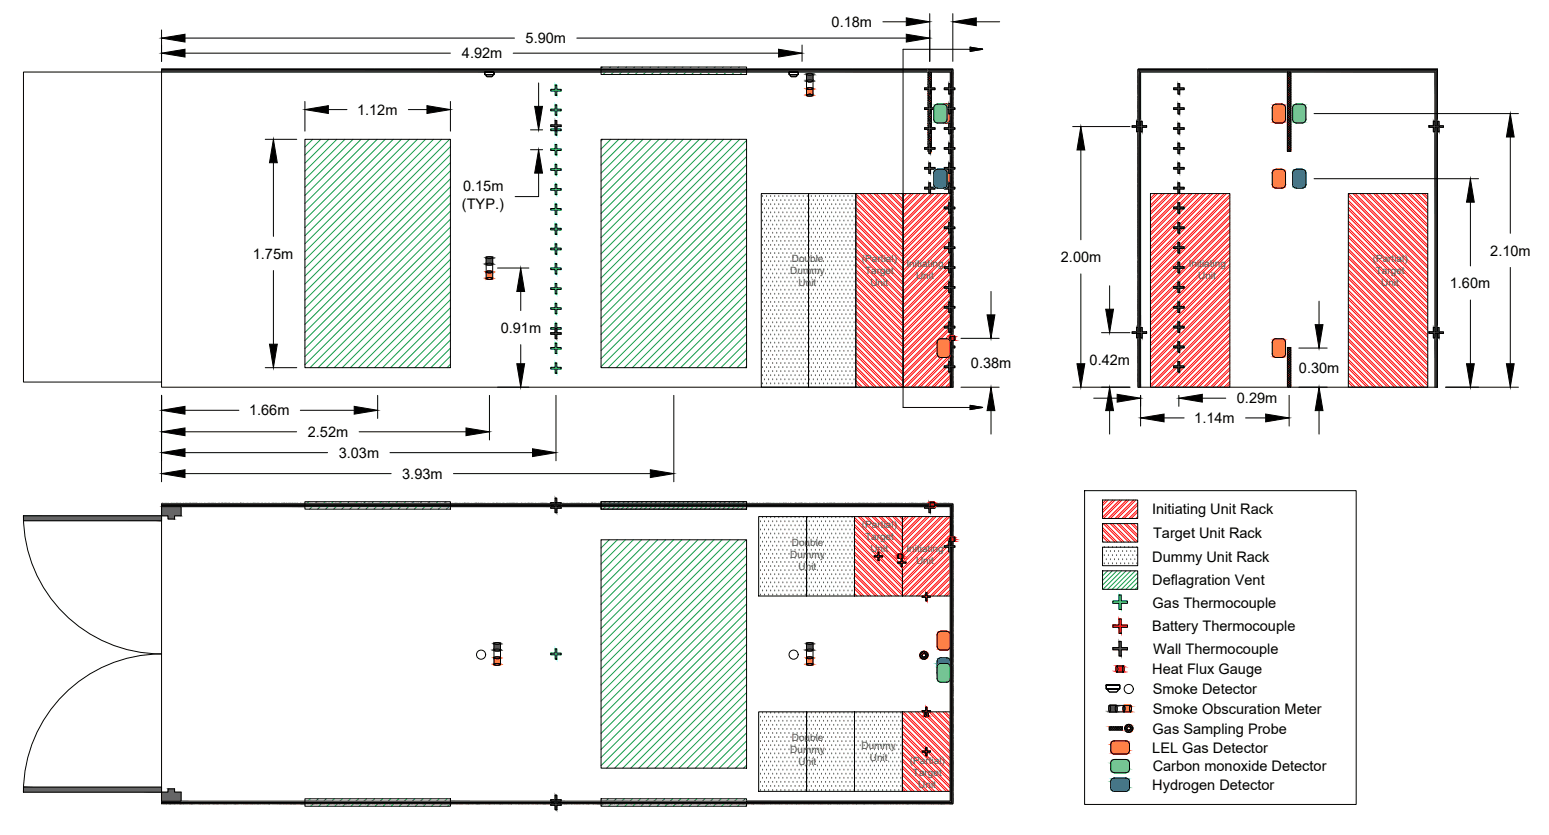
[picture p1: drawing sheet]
<svg xmlns="http://www.w3.org/2000/svg" width="249mm" height="134mm" viewBox="0 0 249 134" stroke-linecap="round" stroke-linejoin="round" font-family="sans-serif">
<defs><g id="words">
<g font-size="2.3">
<text x="133.9" y="4.3">0.18m</text>
<text x="74.4" y="9.4">4.92m</text>
<text x="84.6" y="7">5.90m</text>
<text x="57.5" y="18.5">1.12m</text>
<text x="74.4" y="33.6">(TYP.)</text>
<text x="74.6" y="30.8">0.15m</text>
<text x="40.7" y="41.6">1.75m</text>
<text x="240" y="41.1">2.10m</text>
<text x="170.8" y="42.2">2.00m</text>
<text x="233.5" y="46.4">1.60m</text>
<text x="80.6" y="53.5">0.91m</text>
<text x="156.3" y="59.2">0.38m</text>
<text x="175.5" y="58.7">0.42m</text>
<text x="209.2" y="60">0.30m</text>
<text x="199.2" y="64.9">0.29m</text>
<text x="40.1" y="66.8">1.66m</text>
<text x="49.6" y="70.3">2.52m</text>
<text x="192.3" y="68.1">1.14m</text>
<text x="54.5" y="73.7">3.03m</text>
<text x="64.8" y="77">3.93m</text>
<text x="185.5" y="82.8">Initiating Unit Rack</text>
<text x="185.7" y="86.6">Target Unit Rack</text>
<text x="185.5" y="90.4">Dummy Unit Rack</text>
<text x="185.5" y="94.2">Deflagration Vent</text>
<text x="185.5" y="101.6">Battery Thermocouple</text>
<text x="185.6" y="97.8">Gas Thermocouple</text>
<text x="185.7" y="105.2">Wall Thermocouple</text>
<text x="185.5" y="108.5">Heat Flux Gauge</text>
<text x="185.6" y="111.7">Smoke Detector</text>
<text x="185.6" y="118.1">Gas Sampling Probe</text>
<text x="185.6" y="114.9">Smoke Obscuration Meter</text>
<text x="185.5" y="121.1">LEL Gas Detector</text>
<text x="185.6" y="124.1">Carbon monoxide Detector</text>
<text x="185.5" y="127.1">Hydrogen Detector</text>
</g>
<g font-size="1.6" fill="#545454">
<text x="127.3" y="44.1">Dummy</text>
<text x="127.5" y="42.2">Double</text>
<text x="128.6" y="46">Unit</text>
<text x="138.8" y="42.2">(Partial)</text>
<text x="139.3" y="44.1">Target</text>
<text x="140.1" y="46">Unit</text>
<text x="146" y="43">Initiating</text>
<text x="147.5" y="44.9">Unit</text>
<text x="191.4" y="43">Initiating</text>
<text x="192.9" y="44.9">Unit</text>
<text x="221" y="42.2">(Partial)</text>
<text x="221.5" y="44.1">Target</text>
<text x="222.4" y="46">Unit</text>
<text x="127.3" y="89.7">Dummy</text>
<text x="127.5" y="87.8">Double</text>
<text x="138.8" y="85">(Partial)</text>
<text x="139.3" y="86.9">Target</text>
<text x="140.1" y="88.9">Unit</text>
<text x="146" y="88.8">Initiating</text>
<text x="128.6" y="91.6">Unit</text>
<text x="147.5" y="90.7">Unit</text>
<text x="127.5" y="119.2">Double</text>
<text x="127.3" y="121.2">Dummy</text>
<text x="128.6" y="123.1">Unit</text>
<text x="138.7" y="120.5">Dummy</text>
<text x="140.1" y="122.4">Unit</text>
<text x="146.5" y="123">(Partial)</text>
<text x="147" y="124.9">Target</text>
<text x="147.9" y="126.8">Unit</text>
</g>
</g></defs>
<!-- layer: 0 -->
<g fill="#ff7f00" stroke="#ff7f00" stroke-width=".16">
<path d="M151.5 16.8h1zM151.4 16.8h1.1z"/>
<path d="M151.4 16.8h1.2zM151.3 16.8h1.3z"/>
<path d="M151.3 16.8l1.4 .1zM151.2 16.9h1.5z"/>
<path d="M151.2 16.9h1.6zM151.1 16.9h1.7z"/>
<path d="M151.1 16.9l1.8 .1zM151.1 16.9l1.8 .1h-1.9z"/>
<path d="M151 17l2 .1-.1-.1zM151 17l2 .1h-2z"/>
<path d="M151 17.1l2 .1v-.1zM151 17.1l2 .1h-2.1z"/>
<path d="M150.9 17.2l2.1 .1v-.1zM150.9 17.2l2.1 .1h-2.1z"/>
<path d="M150.9 17.3l2.1 .1v-.1zM150.9 17.3l2.1 .1h-2.1z"/>
<path d="M150.9 17.4l2.1 1.8v-1.8zM150.9 17.4l2.1 1.8h-2.1z"/>
<path d="M150.9 19.2l2.1 .1v-.1zM150.9 19.2l2.1 .1h-2.1z"/>
<path d="M150.9 19.3l2.1 .1v-.1zM150.9 19.3l2.1 .1h-2.1z"/>
<path d="M150.9 19.4l2.1 .1v-.1zM150.9 19.4l2.1 .1h-2z"/>
<path d="M151 19.5l1.9 .1 .1-.1zM151 19.5l1.9 .1h-1.9z"/>
<path d="M151 19.6h1.9zM151 19.6h1.8z"/>
<path d="M151.1 19.6h1.7zM151.1 19.6l1.6 .1z"/>
<path d="M151.2 19.7h1.5zM151.2 19.7l1.4 .1z"/>
<path d="M151.3 19.8h1.3zM151.3 19.8h1.2z"/>
<path d="M151.4 19.8h1.1zM151.4 19.8h1z"/>
<path d="M151.5 27.2l1 .1zM151.4 27.3h1.1z"/>
<path d="M151.4 27.3h1.2zM151.3 27.3h1.3z"/>
<path d="M151.3 27.3h1.4zM151.2 27.3h1.5z"/>
<path d="M151.2 27.3l1.6 .1zM151.1 27.4h1.7z"/>
<path d="M151.1 27.4l1.8 .1zM151.1 27.4l1.8 .1h-1.9z"/>
<path d="M151 27.5l2 .1-.1-.1zM151 27.5l2 .1h-2z"/>
<path d="M151 27.6h2zM151 27.6h2h-2.1z"/>
<path d="M150.9 27.6l2.1 .2v-.2zM150.9 27.6l2.1 .2h-2.1z"/>
<path d="M150.9 27.8l2.1 .1v-.1zM150.9 27.8l2.1 .1h-2.1z"/>
<path d="M150.9 27.9l2.1 1.8v-1.8zM150.9 27.9l2.1 1.8h-2.1z"/>
<path d="M150.9 29.7l2.1 .1v-.1zM150.9 29.7l2.1 .1h-2.1z"/>
<path d="M150.9 29.8l2.1 .1v-.1zM150.9 29.8l2.1 .1h-2.1z"/>
<path d="M150.9 29.9l2.1 .1v-.1zM150.9 29.9l2.1 .1h-2z"/>
<path d="M151 30h1.9h.1zM151 30h1.9h-1.9z"/>
<path d="M151 30h1.9zM151 30l1.8 .1z"/>
<path d="M151.1 30.1h1.7zM151.1 30.1l1.6 .1z"/>
<path d="M151.2 30.2h1.5zM151.2 30.2h1.4z"/>
<path d="M151.3 30.2h1.3zM151.3 30.2l1.2 .1z"/>
<path d="M151.4 30.3h1.1zM151.4 30.3h1z"/>
<path d="M151.5 101.6h1zM151.4 101.6h1.1z"/>
<path d="M151.4 101.6h1.2zM151.3 101.6h1.3z"/>
<path d="M151.3 101.6l1.4 .1zM151.2 101.7h1.5z"/>
<path d="M151.2 101.7h1.6zM151.1 101.7h1.7z"/>
<path d="M151.1 101.7l1.8 .1zM151.1 101.7l1.8 .1h-1.9z"/>
<path d="M151 101.8l2 .1-.1-.1zM151 101.8l2 .1h-2z"/>
<path d="M151 101.9l2 .1v-.1zM151 101.9l2 .1h-2.1z"/>
<path d="M150.9 102l2.1 .1v-.1zM150.9 102l2.1 .1h-2.1z"/>
<path d="M150.9 102.1l2.1 .1v-.1zM150.9 102.1l2.1 .1h-2.1z"/>
<path d="M150.9 102.2l2.1 1.8v-1.8zM150.9 102.2l2.1 1.8h-2.1z"/>
<path d="M150.9 104l2.1 .1v-.1zM150.9 104l2.1 .1h-2.1z"/>
<path d="M150.9 104.1l2.1 .1v-.1zM150.9 104.1l2.1 .1h-2.1z"/>
<path d="M150.9 104.2l2.1 .1v-.1zM150.9 104.2l2.1 .1h-2z"/>
<path d="M151 104.3l1.9 .1 .1-.1zM151 104.3l1.9 .1h-1.9z"/>
<path d="M151 104.4h1.9zM151 104.4l1.8 .1z"/>
<path d="M151.1 104.5h1.7zM151.1 104.5h1.6z"/>
<path d="M151.2 104.5h1.5zM151.2 104.5l1.4 .1z"/>
<path d="M151.3 104.6h1.3zM151.3 104.6h1.2z"/>
<path d="M151.4 104.6h1.1zM151.4 104.6h1z"/>
<path d="M151.5 54.5h1zM151.4 54.5h1.1z"/>
<path d="M151.4 54.5h1.2zM151.3 54.5h1.3z"/>
<path d="M151.3 54.5l1.4 .1zM151.2 54.6h1.5z"/>
<path d="M151.2 54.6h1.6zM151.1 54.6h1.7z"/>
<path d="M151.1 54.6l1.8 .1zM151.1 54.6l1.8 .1h-1.9z"/>
<path d="M151 54.7l2 .1-.1-.1zM151 54.7l2 .1h-2z"/>
<path d="M151 54.8l2 .1v-.1zM151 54.8l2 .1h-2.1z"/>
<path d="M150.9 54.9l2.1 .1v-.1zM150.9 54.9l2.1 .1h-2.1z"/>
<path d="M150.9 55l2.1 .1v-.1zM150.9 55l2.1 .1h-2.1z"/>
<path d="M150.9 55.1l2.1 1.8v-1.8zM150.9 55.1l2.1 1.8h-2.1z"/>
<path d="M150.9 56.9l2.1 .1v-.1zM150.9 56.9l2.1 .1h-2.1z"/>
<path d="M150.9 57l2.1 .1v-.1zM150.9 57l2.1 .1h-2.1z"/>
<path d="M150.9 57.1l2.1 .1v-.1zM150.9 57.1l2.1 .1h-2z"/>
<path d="M151 57.2l1.9 .1 .1-.1zM151 57.2l1.9 .1h-1.9z"/>
<path d="M151 57.3h1.9zM151 57.3l1.8 .1z"/>
<path d="M151.1 57.4h1.7zM151.1 57.4h1.6z"/>
<path d="M151.2 57.4h1.5zM151.2 57.4l1.4 .1z"/>
<path d="M151.3 57.5h1.3zM151.3 57.5h1.2z"/>
<path d="M151.4 57.5h1.1zM151.4 57.5h1z"/>
<path d="M205.5 54.5h1zM205.4 54.5h1.1z"/>
<path d="M205.4 54.5h1.2zM205.3 54.5h1.3z"/>
<path d="M205.3 54.5l1.4 .1zM205.2 54.6h1.5z"/>
<path d="M205.2 54.6h1.6zM205.1 54.6h1.7z"/>
<path d="M205.1 54.6l1.8 .1zM205 54.7h1.9z"/>
<path d="M205 54.7l1.9 .1v-.1zM205 54.7l1.9 .1h-1.9z"/>
<path d="M205 54.8l2 .1-.1-.1zM205 54.8l2 .1h-2.1z"/>
<path d="M204.9 54.9l2.1 .1v-.1zM204.9 54.9l2.1 .1h-2.1z"/>
<path d="M204.9 55l2.1 .1v-.1zM204.9 55l2.1 .1h-2.1z"/>
<path d="M204.9 55.1l2.1 1.8v-1.8zM204.9 55.1l2.1 1.8h-2.1z"/>
<path d="M204.9 56.9l2.1 .1v-.1zM204.9 56.9l2.1 .1h-2.1z"/>
<path d="M204.9 57l2.1 .1v-.1zM204.9 57l2.1 .1h-2.1z"/>
<path d="M204.9 57.1l2 .1 .1-.1zM204.9 57.1l2 .1h-1.9z"/>
<path d="M205 57.2l1.9 .1v-.1zM205 57.2l1.9 .1h-1.9z"/>
<path d="M205 57.3h1.9zM205 57.3l1.8 .1z"/>
<path d="M205.1 57.4h1.7zM205.1 57.4h1.6z"/>
<path d="M205.2 57.4h1.5zM205.2 57.4l1.4 .1z"/>
<path d="M205.3 57.5h1.3zM205.3 57.5h1.2z"/>
<path d="M205.4 57.5h1.1zM205.4 57.5h1z"/>
<path d="M205.5 27.2l1 .1zM205.4 27.3h1.1z"/>
<path d="M205.4 27.3h1.2zM205.3 27.3h1.3z"/>
<path d="M205.3 27.3h1.4zM205.2 27.3h1.5z"/>
<path d="M205.2 27.3l1.6 .1zM205.1 27.4h1.7z"/>
<path d="M205.1 27.4l1.8 .1zM205 27.5h1.9z"/>
<path d="M205 27.5l1.9 .1v-.1zM205 27.5l1.9 .1h-1.9z"/>
<path d="M205 27.6h2h-.1zM205 27.6h2h-2.1z"/>
<path d="M204.9 27.6l2.1 .2v-.2zM204.9 27.6l2.1 .2h-2.1z"/>
<path d="M204.9 27.8l2.1 .1v-.1zM204.9 27.8l2.1 .1h-2.1z"/>
<path d="M204.9 27.9l2.1 1.8v-1.8zM204.9 27.9l2.1 1.8h-2.1z"/>
<path d="M204.9 29.7l2.1 .1v-.1zM204.9 29.7l2.1 .1h-2.1z"/>
<path d="M204.9 29.8l2.1 .1v-.1zM204.9 29.8l2.1 .1h-2.1z"/>
<path d="M204.9 29.9l2 .1 .1-.1zM204.9 29.9l2 .1h-1.9z"/>
<path d="M205 30h1.9zM205 30h1.9h-1.9z"/>
<path d="M205 30h1.9zM205 30l1.8 .1z"/>
<path d="M205.1 30.1h1.7zM205.1 30.1l1.6 .1z"/>
<path d="M205.2 30.2h1.5zM205.2 30.2h1.4z"/>
<path d="M205.3 30.2h1.3zM205.3 30.2l1.2 .1z"/>
<path d="M205.4 30.3h1.1zM205.4 30.3h1z"/>
<path d="M205.5 16.8h1zM205.4 16.8h1.1z"/>
<path d="M205.4 16.8h1.2zM205.3 16.8h1.3z"/>
<path d="M205.3 16.8l1.4 .1zM205.2 16.9h1.5z"/>
<path d="M205.2 16.9h1.6zM205.1 16.9h1.7z"/>
<path d="M205.1 16.9l1.8 .1zM205 17h1.9z"/>
<path d="M205 17l1.9 .1v-.1zM205 17l1.9 .1h-1.9z"/>
<path d="M205 17.1l2 .1-.1-.1zM205 17.1l2 .1h-2.1z"/>
<path d="M204.9 17.2l2.1 .1v-.1zM204.9 17.2l2.1 .1h-2.1z"/>
<path d="M204.9 17.3l2.1 .1v-.1zM204.9 17.3l2.1 .1h-2.1z"/>
<path d="M204.9 17.4l2.1 1.8v-1.8zM204.9 17.4l2.1 1.8h-2.1z"/>
<path d="M204.9 19.2l2.1 .1v-.1zM204.9 19.2l2.1 .1h-2.1z"/>
<path d="M204.9 19.3l2.1 .1v-.1zM204.9 19.3l2.1 .1h-2.1z"/>
<path d="M204.9 19.4l2 .1 .1-.1zM204.9 19.4l2 .1h-1.9z"/>
<path d="M205 19.5l1.9 .1v-.1zM205 19.5l1.9 .1h-1.9z"/>
<path d="M205 19.6h1.9zM205 19.6h1.8z"/>
<path d="M205.1 19.6h1.7zM205.1 19.6l1.6 .1z"/>
<path d="M205.2 19.7h1.5zM205.2 19.7l1.4 .1z"/>
<path d="M205.3 19.8h1.3zM205.3 19.8h1.2z"/>
<path d="M205.4 19.8h1.1zM205.4 19.8h1z"/>
<path d="M179.5 119.2h1.9zM179.4 119.2h2z"/>
<path d="M179.4 119.2l2.1 .1zM179.3 119.3h2.2z"/>
<path d="M179.3 119.3h2.3zM179.2 119.3h2.4z"/>
<path d="M179.2 119.3l2.5 .1zM179.1 119.4h2.6z"/>
<path d="M179.1 119.4h2.6zM179.1 119.4h2.6h-2.7z"/>
<path d="M179 119.4l2.8 .1-.1-.1zM179 119.4l2.8 .1h-2.9z"/>
<path d="M178.9 119.5l2.9 .1v-.1zM178.9 119.5l2.9 .1h-2.9z"/>
<path d="M178.9 119.6l3 .1-.1-.1zM178.9 119.6l3 .1h-3z"/>
<path d="M178.9 119.7l3 .1v-.1zM178.9 119.7l3 .1h-3z"/>
<path d="M178.9 119.8l3 .9v-.9zM178.9 119.8l3 .9h-3z"/>
<path d="M178.9 120.7l3 .1v-.1zM178.9 120.7l3 .1h-3z"/>
<path d="M178.9 120.8l2.9 .1 .1-.1zM178.9 120.8l2.9 .1h-2.9z"/>
<path d="M178.9 120.9l2.9 .1v-.1zM178.9 120.9l2.9 .1h-2.9z"/>
<path d="M178.9 121l2.8 .1 .1-.1zM178.9 121l2.8 .1h-2.7z"/>
<path d="M179 121.1h2.7zM179 121.1l2.7 .1z"/>
<path d="M179.1 121.2h2.6zM179.1 121.2l2.5 .1z"/>
<path d="M179.2 121.3h2.4zM179.2 121.3h2.3z"/>
<path d="M179.3 121.3h2.2zM179.3 121.3h2.1z"/>
<path d="M179.4 121.3h2zM179.4 121.3h1.9z"/>
</g>
<g fill="none" stroke="#000" stroke-width=".16">
<path d="M26 11.4h127.2v50.9M26 4.8v5.1M29.8 8.6h42.7M29.8 6.1h53M49.1 16.3v4.8M52.9 17.6h3M65.8 17.6h2.9M72.5 16.3v4.8M78.1 11.6v.4h1.4v-.4h-1.4h1.4v.4h-1.4zM78.3 12h1.1v.2l-.2 .1h-.8zM78.3 12l.1 .3h.8l.2-.3M82.6 8.6h42.8"/>
<path d="M86.7 13.3v3.8M88.7 17.6h.7v-.7h.3v.7h.7v.2h-.7v.7h-.3v-.7h-.7zM88.7 14.4h.7v-.7h.3v.7h.7v.2h-.7v.7h-.3v-.7h-.7zM92.9 6.1h53M96.8 10.8h23.4v1.2h-23.4zM127.1 11.6v.4h1.4v-.4h-1.4h1.4v.4h-1.4zM127.2 12h1.1v.2l-.1 .1h-.8zM127.2 12l.2 .3h.8l.1-.3M129.1 7.2v2.7M129.9 12v3.3M129.9 11.9l.7-.1 .3 .2-.3 .1h-.5l-.2-.1zM129.9 15.2h.7l.3 .1-.3 .1h-.5l-.2-.1z"/>
<path d="M129.9 12.9h.7l.3 .1-.3 .1h-.5l-.2-.1zM129.9 14.2l.7-.1 .3 .2-.3 .1h-.5l-.2-.1zM130.9 12v3.3M142.2 3.5h3.7M148.9 17.4h.7v-.7h.2v.7h.7v.2h-.7v.7h-.2v-.7h-.7zM148.9 14.2h.7v-.7h.2v.7h.7v.2h-.7v.7h-.2v-.7h-.7zM149.4 11.6h.6v12.8h-.6zM149.4 19.8l.2 .2M149.4 19.5l.4 .3M149.4 19.1l.6 .5M149.4 18.7l.6 .6M149.4 18.4l.6 .5"/>
<path d="M149.4 18l.2 .1M149.4 17.2l.2 .2M149.4 16.9l.2 .1M149.4 16.5l.2 .2M149.4 16.1l.6 .6M149.4 15.4l.6 .5M149.4 15l.6 .6M149.4 14.7l.2 .1M149.4 13.5l.2 .2M149.4 13.2l.3 .3M149.4 12.8l.6 .5M149.4 12.4l.6 .6"/>
<path d="M149.4 11.7l.6 .5M149.5 17.6l.1 .2M149.6 11.6l-.2 .1M149.6 14.4h.1M149.6 13.8l-.2 .1 .2 .1M149.6 14.5l-.2 .2M149.6 14.9l-.2 .2M149.6 16.8l-.2 .1M149.6 17.1l-.2 .2M149.6 17.9l-.2 .1M149.6 18.2l-.2 .2M149.7 2.2v7.7"/>
<path d="M149.7 11.6l.3 .2M149.7 15.1l-.3 .3M149.8 18.3l.2 .2M149.8 19.9l.2 .1M149.8 17.6l.2 .2M149.8 16.9l.2 .1M149.8 15l.2 .2M149.8 17.6h.1M149.9 11.6l-.5 .5 .6 .5M150 14.4h.1M150 11.9l-.6 .6M150 12.3l-.6 .5"/>
<path d="M150 12.7l-.6 .5M150 13l-.6 .6M150 13.4l-.2 .2 .2 .1M150 13.8l-.2 .1 .2 .2M150 14.2h.1M150 14.5l-.2 .2 .2 .1M150 14.9l-.2 .1M150 15.3l-.6 .5 .6 .5M150 15.6l-.6 .6M150 16l-.6 .5M150 16.4l-.3 .3M150 16.7l-.2 .2"/>
<path d="M150 17.1l-.2 .2 .1 .1M150 17.9l-.2 .1 .2 .1M150 18.2l-.6 .6M150 18.6l-.6 .5M150 19l-.6 .5M150 19.3l-.6 .6M150 19.7l-.2 .1M150.4 17.4v1.8a.61 .61 0 0 0 .6 .6h1.4a.61 .61 0 0 0 .6-.6M150.9 17.4v1.8a.61 .61 0 0 0 .6 .6M151 16.8a.61 .61 0 0 0-.6 .6M151 16.8h1.4M151.5 16.8a.61 .61 0 0 0-.6 .6"/>
<path d="M151.9 16.8a.61 .61 0 0 1 .6 .6M152.1 17.4h.7v-.7h.2v.7h.7v.2h-.7v.7h-.2v-.7h-.7zM152.1 14.2h.7v-.7h.2v.7h.7v.2h-.7v.7h-.2v-.7h-.7zM152.4 16.8a.61 .61 0 0 1 .6 .6M152.5 17.4v1.8a.61 .61 0 0 1-.6 .6M153.4 2.2v7.7M156.2 7.9h-10.8v57.7h10.8M156.2 7.6l2.1 .3-2.1 .4zM157.2 3.5h3.8M183 19.5h.3v.7h.7v.3h-.7v.7h-.3v-.7h-.7v-.3h.7zM183.3 11.2h48.2v51.1h-48.2zM183.7 19.5h.2v.7h.7v.3h-.7v.7h-.2v-.7h-.7v-.3h.7z"/>
<path d="M189 17.4h.7v-.7h.2v.7h.8v.2h-.8v.7h-.2v-.7h-.7zM189 14.2h.7v-.7h.2v.7h.8v.2h-.8v.7h-.2v-.7h-.7zM204.9 17.4v1.8a.61 .61 0 0 0 .6 .6h.9a.61 .61 0 0 0 .6-.6v-1.8M205.5 16.8a.61 .61 0 0 0-.6 .6M205.5 16.8h.9M206.4 16.8a.61 .61 0 0 1 .6 .6M207.3 11.6h.5v12.8h-.5zM207.4 11.6l-.1 .1 .5 .5M207.6 11.6l.2 .3M207.8 11.6l-.5 .5 .5 .5M207.8 11.9l-.5 .5 .5 .6M207.8 12.3l-.5 .5 .5 .5"/>
<path d="M207.8 12.7l-.5 .5 .5 .5M207.8 13l-.5 .6 .5 .5M207.8 13.4l-.5 .5 .5 .6M207.8 13.8l-.5 .5 .5 .5M207.8 14.1l-.5 .6 .5 .5M207.8 14.5l-.5 .5 .5 .6M207.8 14.9l-.5 .5 .5 .5M207.8 15.2l-.5 .6 .5 .5M207.8 15.6l-.5 .6 .5 .5M207.8 16l-.5 .5 .5 .6M207.8 16.4l-.5 .5 .5 .5M207.8 16.7l-.5 .6 .5 .5"/>
<path d="M207.8 17.1l-.5 .5 .5 .6M207.8 17.5l-.5 .5 .5 .5M207.8 17.8l-.5 .6 .5 .5M207.8 18.2l-.5 .5 .5 .6M207.8 18.6l-.5 .5 .5 .5M207.8 18.9l-.5 .6 .5 .5M207.8 19.3l-.5 .6 .5 .5M207.8 19.7l-.5 .5 .5 .6M208.1 19.2a.61 .61 0 0 0 .7 .6h.9M208.2 17.4v1.8M208.8 16.8a.61 .61 0 0 0-.7 .6M208.8 16.8h.9"/>
<path d="M209.7 16.8a.61 .61 0 0 1 .6 .6M210.3 17.4v1.8a.61 .61 0 0 1-.6 .6M211.6 18.3h32.9M230.8 19.5h.3v.7h.7v.3h-.7v.7h-.3v-.7h-.7v-.3h.7zM231.5 19.5h.2v.7h.7v.3h-.7v.7h-.2v-.7h-.7v-.3h.7zM42.7 22.4h5.1M44 26.2v11.8M49.1 22.4h23.4v36.8h-23.4zM85.4 20.9h2M85.4 24.1h2M86.7 27.9v3.7h-3.7M88.7 39.9h.7v-.7h.3v.7h.7v.3h-.7v.7h-.3v-.7h-.7z"/>
<path d="M88.7 36.7h.7v-.7h.3v.7h.7v.3h-.7v.7h-.3v-.7h-.7zM88.7 33.6h.7v-.8h.3v.8h.7v.2h-.7v.7h-.3v-.7h-.7zM88.7 30.4h.7v-.8h.3v.8h.7v.2h-.7v.7h-.3v-.7h-.7zM88.7 27.2h.7v-.8h.3v.8h.7v.2h-.7v.7h-.3v-.7h-.7zM88.7 24h.7v-.8h.3v.8h.7v.2h-.7v.7h-.3v-.7h-.7zM88.7 20.8h.7v-.7h.3v.7h.7v.2h-.7v.7h-.3v-.7h-.7zM88.7 20.1h.7v-.7h.3v.7h.7v.3h-.7v.7h-.3v-.7h-.7zM96.8 22.4h23.4v36.8h-23.4zM122.6 31.2h7.6v31.1h-7.6zM130.2 31.2h7.6v31.1h-7.6zM137.8 31.2h7.6v31.1h-7.6zM145.4 31.2h7.6v31.1h-7.6z"/>
<path d="M148.9 26.9h.7v-.7h.2v.7h.7v.3h-.7v.7h-.2v-.7h-.7zM148.9 23.8h.7v-.8h.2v.8h.7v.2h-.7v.7h-.2v-.7h-.7zM148.9 20.6h.7v-.8h.2v.8h.7v.2h-.7v.7h-.2v-.7h-.7zM149.4 21.7l.2-.2 .4 .3M149.4 24.3l.1 .1M149.4 23.5l.2 .2M149.4 23.2l.2 .1M149.4 22.8l.3 .2M149.4 22.4l.6 .6M149.4 22.1l.6 .5M149.4 21.7l.6 .5M149.4 21.3l.2 .2"/>
<path d="M149.4 20.9l.2 .2M149.4 20.2l.2 .1M149.5 24l.1 .1M149.6 29.4h.2v.7h.7v.3h-.7v.7h-.2v-.7h-.7v-.3h.7zM149.6 20.1l-.2 .1M149.6 20.5l-.1 .1M149.6 20.8l-.2 .2M149.6 21.2l-.2 .2M149.6 23.1l-.2 .1M149.6 23.4l-.2 .2M149.6 24.2l-.2 .1M149.9 24l.1 .1"/>
<path d="M150 20.1l-.2 .1 .2 .2M150 20.5l-.1 .1M150 20.8l-.2 .2 .2 .1M150 21.2l-.2 .1 .2 .2M150 21.6l-.6 .5M150 21.9l-.6 .6M150 22.3l-.6 .5M150 22.7l-.4 .3M150 23l-.2 .2 .2 .1M150 23.4l-.2 .2 .2 .1M150 24.2l-.2 .1 .1 .1M151.5 27.2a.61 .61 0 0 0-.6 .7v1.8a.61 .61 0 0 0 .6 .6"/>
<path d="M151.9 27.2a.61 .61 0 0 1 .6 .7v1.8a.61 .61 0 0 1-.6 .6M152.1 39.7h.7v-.7h.2v.7h.7v.3h-.7v.7h-.2v-.7h-.7zM152.1 36.5h.7v-.7h.2v.7h.7v.3h-.7v.7h-.2v-.7h-.7zM152.1 26.9h.7v-.7h.2v.7h.7v.3h-.7v.7h-.2v-.7h-.7zM152.1 23.8h.7v-.8h.2v.8h.7v.2h-.7v.7h-.2v-.7h-.7zM152.1 20.6h.7v-.8h.2v.8h.7v.2h-.7v.7h-.2v-.7h-.7zM152.8 32.6h.2v.7h.7v.3h-.7v.7h-.2v-.7h-.7v-.3h.7zM152.8 29.4h.2v.7h.7v.3h-.7v.7h-.2v-.7h-.7v-.3h.7zM153 27.9a.61 .61 0 0 0-.6-.7h-1.4a.61 .61 0 0 0-.6 .7v1.8a.59 .59 0 0 0 .6 .6h1.4a.63 .63 0 0 0 .6-.6M172.7 20.4h9.2M174 24.1v14.5M185.3 31.2h12.7v31.1h-12.7z"/>
<path d="M189 26.9h.7v-.7h.2v.7h.8v.3h-.8v.7h-.2v-.7h-.7zM189 23.8h.7v-.8h.2v.8h.8v.2h-.8v.7h-.2v-.7h-.7zM189 20.6h.7v-.8h.2v.8h.8v.2h-.8v.7h-.2v-.7h-.7zM189.7 39h.2v.7h.8v.3h-.8v.7h-.2v-.7h-.7v-.3h.7zM189.7 35.8h.2v.7h.8v.3h-.8v.7h-.2v-.7h-.7v-.3h.7zM189.7 32.6h.2v.7h.8v.3h-.8v.7h-.2v-.7h-.7v-.3h.7zM189.7 29.4h.2v.7h.8v.3h-.8v.7h-.2v-.7h-.7v-.3h.7zM205 27.4a1.79 1.79 0 0 1 1.8 0l.2 .5v1.8a.63 .63 0 0 1-.6 .6h-.9a.59 .59 0 0 1-.6-.6v-1.8zM207.8 20.1l-.5 .5 .5 .5M207.8 20.4l-.5 .6 .5 .5M207.8 20.8l-.5 .5 .5 .6M207.8 21.2l-.5 .5 .5 .5"/>
<path d="M207.8 21.6l-.5 .5 .5 .5M207.8 21.9l-.5 .6 .5 .5M207.8 22.3l-.5 .5 .5 .6M207.8 22.7l-.5 .5 .5 .5M207.8 23l-.5 .6 .5 .5M207.8 23.4l-.5 .5 .5 .5M207.8 23.8l-.5 .5 .1 .1M207.8 24.1l-.2 .3M208.1 29.7a.61 .61 0 0 0 .7 .6h.9M208.2 27.9v1.8M209.7 27.2a.61 .61 0 0 1 .6 .7v1.8a.61 .61 0 0 1-.6 .6M209.7 27.2h-.9a.61 .61 0 0 0-.7 .7"/>
<path d="M211.6 28.8h26.5M217.1 31.2h12.8v31.1h-12.8zM236.8 32.5v10.3M243.2 22v15.5M42.7 59.2h5.1M44 43.5v11.9M78.3 41.5v3.3M78.4 41.4l.7-.1 .2 .2-.2 .1h-.6l-.2-.1zM78.4 44.7h.7l.2 .1-.2 .1h-.6l-.2-.1zM78.4 42.4h.7l.2 .1-.2 .1h-.6l-.2-.1zM78.4 43.7l.7-.1 .2 .2-.2 .1h-.6l-.2-.1zM79.3 41.5v3.3"/>
<path d="M80.1 43.1h5.1M83.9 46.9v3.1M83.9 55.5v3M88.7 59.1h.7v-.7h.3v.7h.7v.3h-.7v.7h-.3v-.7h-.7zM88.7 55.9h.7v-.7h.3v.7h.7v.3h-.7v.7h-.3v-.7h-.7zM88.7 52.7h.7v-.7h.3v.7h.7v.3h-.7v.7h-.3v-.7h-.7zM88.7 49.5h.7v-.7h.3v.7h.7v.3h-.7v.7h-.3v-.7h-.7zM88.7 46.3h.7v-.7h.3v.7h.7v.3h-.7v.7h-.3v-.7h-.7zM88.7 43.1h.7v-.7h.3v.7h.7v.3h-.7v.7h-.3v-.7h-.7zM88.7 53.5h.7v-.7h.3v.7h.7v.3h-.7v.7h-.3v-.7h-.7zM152.1 58.9h.7v-.7h.2v.7h.7v.3h-.7v.7h-.2v-.7h-.7zM152.1 55.7h.7v-.7h.2v.7h.7v.3h-.7v.7h-.2v-.7h-.7z"/>
<path d="M152.1 52.5h.7v-.7h.2v.7h.7v.3h-.7v.7h-.2v-.7h-.7zM152.1 49.3h.7v-.7h.2v.7h.7v.3h-.7v.7h-.2v-.7h-.7zM152.1 46.1h.7v-.7h.2v.7h.7v.3h-.7v.7h-.2v-.7h-.7zM152.1 42.9h.7v-.7h.2v.7h.7v.3h-.7v.7h-.2v-.7h-.7zM153 54.1l.1 .3-.1 .4-.1-.4zM153 55.1a.61 .61 0 0 0-.6-.6h-.9a.59 .59 0 0 0-.6 .6v1.8a.61 .61 0 0 0 .6 .6h.9a.61 .61 0 0 0 .6-.6M153 54.1h.7M153 54.8h.7M153.7 54.1l.1 .3-.1 .4-.1-.4zM154.7 54.4h6.2M159.6 46.9v3.8M174 44.1v14.4"/>
<path d="M177.4 53.5h4.5M178.7 46v3.8M182.3 53.4h.7v-.7h.3v.7h.7v.3h-.7v.7h-.3v-.7h-.7zM183.7 52.7h.2v.7h.7v.3h-.7v.7h-.2v-.7h-.7v-.3h.7zM189 58.9h.7v-.7h.2v.7h.8v.3h-.8v.7h-.2v-.7h-.7zM189 55.7h.7v-.7h.2v.7h.8v.3h-.8v.7h-.2v-.7h-.7zM189 52.5h.7v-.7h.2v.7h.8v.3h-.8v.7h-.2v-.7h-.7zM189 49.3h.7v-.7h.2v.7h.8v.3h-.8v.7h-.2v-.7h-.7zM189 46.1h.7v-.7h.2v.7h.8v.3h-.8v.7h-.2v-.7h-.7zM189 42.9h.7v-.7h.2v.7h.8v.3h-.8v.7h-.2v-.7h-.7zM205 54.7a1.89 1.89 0 0 1 1.8 0l.2 .4v1.8a.61 .61 0 0 1-.6 .6h-.9a.59 .59 0 0 1-.6-.6v-1.8zM207.3 55.9h.5v6.4h-.5z"/>
<path d="M207.4 55.9l.4 .4M207.6 55.9l-.3 .3 .5 .5M207.8 55.9v.1M207.8 56l-.5 .6 .5 .5M207.8 56.4l-.5 .5 .5 .6M207.8 56.8l-.5 .5 .5 .5M207.8 57.1l-.5 .6 .5 .5M207.8 57.5l-.5 .5 .5 .6M207.8 57.9l-.5 .5 .5 .5M207.8 58.2l-.5 .6 .5 .5M207.8 58.6l-.5 .5 .5 .6M207.8 59l-.5 .5 .5 .5"/>
<path d="M207.8 59.4l-.5 .5 .5 .5M207.8 59.7l-.5 .6 .5 .5M209.1 56h4.6M212.4 48.5v3.7M230.8 52.7h.3v.7h.7v.3h-.7v.7h-.3v-.7h-.7v-.3h.7zM231.5 52.7h.2v.7h.7v.3h-.7v.7h-.2v-.7h-.7v-.3h.7zM236.8 48.3v10.2M243.2 43v15.5M26 61.5v-49.9h-22.2v49.9h22.2v.8h127.4M26 63.6v13.9M29.8 66h8.7M29.8 69.5h18"/>
<path d="M29.8 72.8h22.9M29.8 76.2h33.2M48.4 66h8.6M57.8 69.5h17.2M60.8 63.6v3.7M62.8 72.8h22.9M73 76.2h31.7M78.8 63.6v7.2M80.1 62.3h5.1M89.5 63.6v10.6M108.5 63.6v13.9M153 62.3v-50.7h-127v-.4h127.4v51.1"/>
<path d="M153 62.3h.4M154.7 62.3h6.2M156.2 65.2l2.1 .4-2.1 .3zM159.6 66.1v3.8M172.7 62.3h9.2M174.6 79h43.8v50.4h-43.8zM176.1 64.1h3.8M178.7 66.1v3.8M183.5 62.3v-50.9h47.8v50.9M183.7 62.3v-50.7h47.4v50.7M183.7 63.6v5M187.4 67.3h3.3"/>
<path d="M189.8 63.6v1.8M193.6 64.1h3.8M200.6 67.3h3.2M207.6 63.6v5M207.8 60.1l-.5 .5 .5 .6M207.8 60.5l-.5 .5 .5 .5M207.8 60.8l-.5 .6 .5 .5M207.8 61.2l-.5 .5 .5 .6M207.8 61.6l-.5 .5 .2 .2M207.8 61.9l-.3 .4M212.4 66.1v3.8M232.8 62.3h11.7"/>
<path d="M3.8 83h22.2v.8h-22.2zM3.8 83a22.2 22.2 0 0 0 22.2 22.2 22.2 22.2 0 0 0-22.2 22.3M26 81.5h3.2v1.5h-1.1v.5h-1v-.5h-1.1zM26 81.5h127v47.4h-127M26 81.3h127.2v47.8h-127.2M49.1 80.7h23.4v1.2h-23.4zM88.7 81.5h.7v-.7h.3v.7h.7v.3h-.7v.7h-.3v-.7h-.7zM88.7 80.9h.7v-.7h.3v.7h.7v.2h-.7v.7h-.3v-.7h-.7zM96.8 80.7h23.4v1.2h-23.4zM96.8 86.9h23.4v36.7h-23.4zM122.2 83.1h7.7v12.8h-7.7zM129.9 83.1h7.7v12.8h-7.7z"/>
<path d="M137.6 83.1h7.7v12.8h-7.7zM140.8 89.4h.6v-.5h.2v.5h.5v.2h-.5v.6h-.2v-.6h-.6zM144.5 90.4h.6v-.5h.2v.5h.6v.2h-.6v.6h-.2v-.6h-.6zM144.6 89.2l.1 .3-.1 .4-.1-.4zM144.6 89.2h.7M144.6 89.9h.7M145.3 89.2l.1 .3-.1 .4-.1-.4zM145.3 83.1h7.7v12.8h-7.7zM148.5 95.9h.6v-.6h.2v.6h.5v.2h-.5v.6h-.2v-.6h-.6zM148.9 81.5h.7v-.7h.2v.7h.7v.3h-.7v.7h-.2v-.7h-.7zM149.6 81.3v.2M149.8 80.8l.3-.1 .4 .1-.4 .1z"/>
<path d="M149.8 81.5l.3-.1 .4 .1-.4 .1zM149.8 80.8v.7M150.5 80.8v.7M152.8 87.1h.2v.7h.7v.3h-.7v.7h-.2v-.7h-.7v-.3h.7zM153 86.4l.1 .4-.1 .3-.1-.3zM153 88.1h.2v41h-33v-.2h32.8zM153 86.4h.7M153 87.1h.7M153.7 86.4l.1 .4-.1 .3-.1-.3zM177.5 80.5h5.7v2.9h-5.7zM177.5 84.3h5.7v2.9h-5.7zM177.5 88.1h5.7v2.9h-5.7z"/>
<path d="M177.5 91.9h5.7v2.9h-5.7zM179.2 96.7h1v-1h.3v1h1v.4h-1v1h-.3v-1h-1zM79.5 103.6v3.3M79.6 103.5l.7-.1 .3 .1-.3 .2h-.5l-.3-.2zM79.6 106.8h.7l.3 .1-.3 .1h-.5l-.3-.1zM79.6 104.5h.7l.3 .1-.3 .1h-.5l-.3-.1zM79.6 105.8l.7-.1 .3 .2-.3 .1h-.5l-.3-.1zM80.6 103.6v3.3M88.7 105.1h.7v-.7h.3v.7h.7v.3h-.7v.7h-.3v-.7h-.7zM122.2 114.5h7.7v12.8h-7.7zM129.9 103.6v3.3M129.9 114.5h7.7v12.8h-7.7z"/>
<path d="M129.9 103.5l.7-.1 .3 .1-.3 .2h-.5l-.2-.2zM129.9 106.8h.7l.3 .1-.3 .1h-.5l-.2-.1zM129.9 104.5h.7l.3 .1-.3 .1h-.5l-.2-.1zM129.9 105.8l.7-.1 .3 .2-.3 .1h-.5l-.2-.1zM130.9 103.6v3.3M137.6 114.5h7.7v12.8h-7.7zM145.3 114.5h7.7v12.8h-7.7zM148.1 105.3l.8 .8 .5-.5M148.2 105.7l.3 .3M148.3 105.1l.2 .2M148.5 104.9l.2 .3M148.5 114.3h.6v-.5h.2v.5h.5v.2h-.5v.6h-.2v-.6h-.6z"/>
<path d="M148.5 105.4l-.3 .3M148.6 105.6l-.3 .3M148.7 104.8l-.6 .6M148.7 104.8l.7 .7M148.8 114.5l.4-.1 .3 .1-.3 .1zM148.8 115.2l.4-.1 .3 .1-.3 .1zM148.8 114.5v.7M148.9 105.7l.3 .3M148.9 105.7l-.3 .3M149 104.8l-.3 .4M149.1 105.4h.1M149.1 105.5l.2 .3"/>
<path d="M149.2 105l-.2 .3M149.4 105.2l-.4 .4M149.4 105.4h.1M149.5 114.5v.7M150.9 108.3a.63 .63 0 0 0 .6 .6h.9a.61 .61 0 0 0 .6-.6M150.9 107.4a.59 .59 0 0 1 .6-.6l.9-.1a.61 .61 0 0 1 .6 .7M153 102.2a.61 .61 0 0 0-.6-.6h-.9a.61 .61 0 0 0-.6 .6v1.8a.61 .61 0 0 0 .6 .6h.9a.61 .61 0 0 0 .6-.6M153 106.5a.61 .61 0 0 0-.6-.6h-.9a.61 .61 0 0 0-.6 .6v2.7a.61 .61 0 0 0 .6 .6h.9a.61 .61 0 0 0 .6-.6M178.1 110.2v.7h2.2v-.7h-2.2h2.2v.7h-2.2zM178.4 110.9h1.6v.2l-.2 .3h-1.2l-.2-.3zM178.4 110.9v.2l.2 .3h1.2l.2-.3v-.2M178.6 113.6l.1-.1 .1 .3v.5l-.1 .2-.1-.2z"/>
<path d="M178.6 116.9h2.1v.6h-2.1zM178.6 117.4l.1 .1M178.6 117l.4 .5M178.7 114.6h3.3M178.7 113.5h3.3M178.9 116.9l.5 .6M179 116.9l-.4 .4M179 119.4l.5-.2h1.8a.61 .61 0 0 1 .6 .6v.9a.61 .61 0 0 1-.6 .6h-1.8a.59 .59 0 0 1-.6-.6l-.1-.9zM179.2 100.6h1v-1h.3v1h1v.3h-1v1h-.3v-1h-1zM179.2 104.2h1v-1h.3v1h1v.4h-1v1h-.3v-1h-1zM179.3 116.9l.5 .6M179.3 116.9l-.5 .6"/>
<path d="M179.6 116.9l.6 .6M179.7 113.6v-.1l.2 .3v.5l-.2 .2-.1-.2zM179.7 116.9l-.5 .6M179.8 107.2v-.1l.2 .3v.5l-.2 .3-.1-.3zM179.9 107.1h1M179.9 108.2h1M180 116.9l.5 .6M180.1 116.9l-.6 .6M180.4 116.9l.3 .4M180.4 116.9l-.5 .6M180.7 117.1l-.4 .4M180.7 117.4v.1"/>
<path d="M180.8 107.2l.1-.1 .1 .3v.5l-.1 .3-.2-.3zM180.9 113.6l.1-.1 .1 .3v.5l-.1 .2-.1-.2zM181.1 117.1l.8 .7 .5-.5M181.2 117.5l.3 .3M181.2 116.8l.3 .3M181.4 116.7l.3 .2M181.5 117.1l-.3 .4M181.6 117.4l-.3 .3M181.7 116.6l-.6 .5M181.7 116.6l.7 .6M181.9 117.5l.2 .2M181.9 117.4l-.4 .4"/>
<path d="M182 113.6v-.1l.2 .3v.5l-.2 .2-.1-.2zM182 116.6l-.3 .3M182 117.2h.1M182 117.2l.3 .3M182.2 116.8l-.2 .2M182.4 117l-.4 .4M182.4 117.2h.1M3.8 126.7h22.2v.8h-22.2zM26 127.5h1.1v-.6h1v.6h1.1v1.4h-3.2zM26 126.7v-45.6h127.4v48.2h-127.4v-.4M49.1 128.5h23.4v1.2h-23.4zM88.7 129.3h.7v-.7h.3v.7h.7v.3h-.7v.7h-.3v-.7h-.7z"/>
<path d="M88.7 128.7h.7v-.7h.3v.7h.7v.2h-.7v.7h-.3v-.7h-.7zM96.8 128.5h23.4v1.2h-23.4zM149.1 120.3h.2v.5h.5v.2h-.5v.6h-.2v-.6h-.6v-.2h.6zM179 122.4l.5-.2h1.8a.61 .61 0 0 1 .6 .6v.9a.61 .61 0 0 1-.6 .6h-1.8a.59 .59 0 0 1-.6-.6l-.1-.9zM179 125.4l.5-.2h1.8a.61 .61 0 0 1 .6 .6v.9a.61 .61 0 0 1-.6 .6h-1.8a.59 .59 0 0 1-.6-.6l-.1-.9z"/>
<circle cx="77.5" cy="105.3" r=".74"/>
<circle cx="127.8" cy="105.3" r=".74"/>
<circle cx="148.8" cy="105.4" r=".28"/>
<circle cx="148.8" cy="105.4" r=".65"/>
<circle cx="181.8" cy="110.9" r=".74"/>
<circle cx="181.8" cy="117.2" r=".28"/>
<circle cx="181.8" cy="117.2" r=".65"/>
</g>
<g fill="none" stroke="#139b48" stroke-width=".16">
<path d="M97 10.8l-.2 .2M98.3 10.8l-1.2 1.2M99.6 10.8l-1.2 1.2M100.9 10.8l-1.2 1.2M102.2 10.8l-1.2 1.2M103.5 10.8l-1.2 1.2M104.8 10.8l-1.2 1.2M106.1 10.8l-1.2 1.2M107.4 10.8l-1.2 1.2M108.7 10.8l-1.2 1.2M110 10.8l-1.2 1.2M111.3 10.8l-1.2 1.2"/>
<path d="M112.6 10.8l-1.2 1.2M113.9 10.8l-1.2 1.2M115.2 10.8l-1.2 1.2M116.5 10.8l-1.2 1.2M117.8 10.8l-1.2 1.2M119.1 10.8l-1.2 1.2M120.2 10.9l-1 1.1M50.4 22.4l-1.3 1.3M51.6 22.4l-2.5 2.6M52.9 22.4l-3.8 3.9M54.2 22.4l-5.1 5.2M55.5 22.4l-6.4 6.5"/>
<path d="M56.8 22.4l-7.7 7.8M58.1 22.4l-9 9.1M59.4 22.4l-10.3 10.3M60.7 22.4l-11.6 11.7M62 22.4l-12.9 12.9M63.3 22.4l-14.2 14.2M64.6 22.4l-15.5 15.5M65.9 22.4l-16.8 16.8M67.2 22.4l-18.1 18.1M68.5 22.4l-19.4 19.4M69.8 22.4l-20.7 20.7M71.1 22.4l-22 22"/>
<path d="M72.4 22.4l-23.3 23.3M72.5 23.6l-23.4 23.4M72.5 24.9l-23.4 23.4M72.5 26.2l-23.4 23.4M72.5 27.5l-23.4 23.4M72.5 28.8l-23.4 23.4M72.5 30.1l-23.4 23.4M72.5 31.4l-23.4 23.4M72.5 32.7l-23.4 23.4M72.5 34l-23.4 23.4M72.5 35.3l-23.4 23.4M72.5 36.6l-22.6 22.6"/>
<path d="M72.5 37.9l-21.3 21.3M72.5 39.2l-20 20M97 22.4l-.2 .3M98.4 22.4l-1.6 1.6M99.6 22.4l-2.8 2.9M100.9 22.4l-4.1 4.2M102.2 22.4l-5.4 5.5M103.5 22.4l-6.7 6.8M104.8 22.4l-8 8.1M106.1 22.4l-9.3 9.4M107.4 22.4l-10.6 10.7M108.7 22.4l-11.9 12"/>
<path d="M110 22.4l-13.2 13.3M111.3 22.4l-14.5 14.6M112.6 22.4l-15.8 15.9M113.9 22.4l-17.1 17.2M115.2 22.4l-18.4 18.4M116.5 22.4l-19.7 19.7M117.8 22.4l-21 21M119.1 22.4l-22.3 22.3M120.2 22.6l-23.4 23.4M120.2 23.9l-23.4 23.4M120.2 25.2l-23.4 23.4M120.2 26.5l-23.4 23.4"/>
<path d="M120.2 27.8l-23.4 23.4M120.2 29.1l-23.4 23.4M120.2 30.4l-23.4 23.4M120.2 31.7l-23.4 23.4M120.2 33l-23.4 23.4M120.2 34.3l-23.4 23.4M120.2 35.6l-23.4 23.4M120.2 36.9l-22.3 22.3M120.2 38.2l-21 21M120.2 39.5l-19.7 19.7M72.5 40.5l-18.7 18.7M72.5 41.8l-17.4 17.4"/>
<path d="M72.5 43l-16.1 16.2M72.5 44.3l-14.8 14.9M72.5 45.6l-13.5 13.6M72.5 46.9l-12.2 12.3M72.5 48.2l-10.9 11M72.5 49.5l-9.6 9.7M72.5 50.8l-8.3 8.4M72.5 52.1l-7 7.1M72.5 53.4l-5.7 5.8M72.5 54.7l-4.4 4.5M72.5 56l-3.1 3.2M72.5 57.3l-1.8 1.9"/>
<path d="M72.5 58.6l-.5 .6M120.2 40.8l-18.4 18.4M120.2 42.1l-17.1 17.1M120.2 43.4l-15.8 15.8M120.2 44.7l-14.5 14.5M120.2 46l-13.2 13.2M120.2 47.2l-11.9 12M120.2 48.5l-10.6 10.7M120.2 49.8l-9.3 9.4M120.2 51.1l-8 8.1M120.2 52.4l-6.7 6.8M120.2 53.7l-5.4 5.5"/>
<path d="M120.2 55l-4.1 4.2M120.2 56.3l-2.8 2.9M120.2 57.6l-1.5 1.6M120.2 58.9l-.2 .3M49.7 80.7l-.6 .7M51 80.7l-1.2 1.2M52.3 80.7l-1.2 1.2M53.6 80.7l-1.2 1.2M54.9 80.7l-1.2 1.2M56.2 80.7l-1.2 1.2M57.5 80.7l-1.2 1.2M58.8 80.7l-1.2 1.2"/>
<path d="M60.1 80.7l-1.2 1.2M61.4 80.7l-1.2 1.2M62.7 80.7l-1.2 1.2M64 80.7l-1.2 1.2M65.3 80.7l-1.2 1.2M66.6 80.7l-1.2 1.2M67.9 80.7l-1.2 1.2M69.2 80.7l-1.2 1.2M70.5 80.7l-1.2 1.2M71.8 80.7l-1.2 1.2M72.5 81.3l-.6 .6M96.8 86.9h.1"/>
<path d="M96.8 80.7v.1M97.6 80.7l-.8 .8M98.1 86.9l-1.3 1.3M98.3 80.7l-1.2 1.2M99 80.7l-1.2 1.2M99.4 86.9l-2.6 2.6M99.8 80.7l-1.2 1.2M100.5 80.7l-1.2 1.2M100.7 86.9l-3.9 3.9M101.3 80.7l-1.2 1.2M102 86.9l-5.2 5.2M102 80.7l-1.2 1.2"/>
<path d="M102.7 80.7l-1.2 1.2M103.3 86.9l-6.5 6.5M103.5 80.7l-1.2 1.2M104.2 80.7l-1.2 1.2M104.6 86.9l-7.8 7.8M105 80.7l-1.2 1.2M105.7 80.7l-1.2 1.2M105.9 86.9l-9.1 9.1M106.5 80.7l-1.2 1.2M107.2 86.9l-10.4 10.4M107.2 80.7l-1.2 1.2M107.9 80.7l-1.2 1.2"/>
<path d="M108.5 86.9l-11.7 11.7M108.7 80.7l-1.2 1.2M109.4 80.7l-1.2 1.2M109.8 86.9l-13 13M110.2 80.7l-1.2 1.2M110.9 80.7l-1.2 1.2M111.1 86.9l-14.3 14.2M111.6 80.7l-1.2 1.2M112.4 86.9l-15.6 15.6M112.4 80.7l-1.2 1.2M113.1 80.7l-1.2 1.2M113.7 86.9l-16.9 16.8"/>
<path d="M113.9 80.7l-1.2 1.2M114.6 80.7l-1.2 1.2M115 86.9l-18.2 18.1M115.3 80.7l-1.1 1.2M116.1 80.7l-1.2 1.2M116.3 86.9l-19.5 19.4M116.8 80.7l-1.2 1.2M117.6 86.9l-20.8 20.7M117.6 80.7l-1.2 1.2M118.3 80.7l-1.2 1.2M118.9 86.9l-22.1 22M119.1 80.7l-1.2 1.2"/>
<path d="M119.8 80.7l-1.2 1.2M120.2 86.9l-23.4 23.3M120.2 81.1l-.9 .8M120.2 88.1l-23.4 23.4M120.2 89.4l-23.4 23.4M120.2 90.7l-23.4 23.4M120.2 92l-23.4 23.4M120.2 93.3l-23.4 23.4M120.2 94.6l-23.4 23.4M120.2 95.9l-23.4 23.4M120.2 97.2l-23.4 23.4M120.2 98.5l-23.4 23.4"/>
<path d="M120.2 99.8l-23.4 23.4M120.2 81.8l-.1 .1M177.6 91.9h-.1M178.4 91.9l-.9 .8M179.1 91.9l-1.6 1.5M179.8 91.9l-2.3 2.3M180.6 91.9l-3 2.9M181.3 91.9l-2.9 2.9M182.1 91.9l-3 2.9M182.8 91.9l-3 2.9M183.2 92.2l-2.6 2.6M183.2 92.9l-1.9 1.9"/>
<path d="M183.2 93.7l-1.1 1.1M183.2 94.4l-.4 .4M120.2 101.1l-22.5 22.5M120.2 102.4l-21.2 21.2M120.2 103.7l-19.9 19.9M120.2 105l-18.6 18.6M120.2 106.3l-17.3 17.3M120.2 107.6l-16 16M120.2 108.9l-14.7 14.7M120.2 110.1l-13.4 13.5M120.2 111.4l-12.1 12.2M120.2 112.7l-10.8 10.9"/>
<path d="M120.2 114l-9.6 9.6M120.2 115.3l-8.2 8.3M120.2 116.6l-7 7M120.2 117.9l-5.7 5.7M120.2 119.2l-4.4 4.4M49.9 128.5l-.8 .9M51.2 128.5l-1.2 1.2M52.5 128.5l-1.2 1.2M53.8 128.5l-1.2 1.2M55.1 128.5l-1.2 1.2M56.4 128.5l-1.2 1.2M57.7 128.5l-1.2 1.2"/>
<path d="M59 128.5l-1.2 1.2M60.3 128.5l-1.2 1.2M61.6 128.5l-1.2 1.2M62.9 128.5l-1.2 1.2M64.2 128.5l-1.2 1.2M65.5 128.5l-1.2 1.2M66.8 128.5l-1.2 1.2M68.1 128.5l-1.2 1.2M69.4 128.5l-1.2 1.2M70.7 128.5l-1.2 1.2M72 128.5l-1.2 1.2M72.5 129.3l-.4 .4"/>
<path d="M97.9 128.5l-1.1 1.2M99.2 128.5l-1.2 1.2M100.5 128.5l-1.2 1.2M101.8 128.5l-1.2 1.2M103.1 128.5l-1.2 1.2M104.4 128.5l-1.2 1.2M105.7 128.5l-1.2 1.2M107 128.5l-1.2 1.2M108.3 128.5l-1.2 1.2M109.6 128.5l-1.2 1.2M110.9 128.5l-1.2 1.2M112.2 128.5l-1.2 1.2"/>
<path d="M113.5 128.5l-1.2 1.2M114.8 128.5l-1.2 1.2M116.1 128.5l-1.2 1.2M117.4 128.5l-1.2 1.2M118.7 128.5l-1.2 1.2M120 128.5l-1.2 1.2M120.2 120.5l-3.1 3.1M120.2 121.8l-1.8 1.8M120.2 123.1l-.5 .5M120.2 129.6l-.1 .1"/>
</g>
<g fill="#939598" stroke="#939598" stroke-width=".16">
<path d="M96.8 128.9l23.4 .2v-.2zM96.8 128.9l23.4 .2h-23.4z"/>
<path d="M89.7 128.9l7.1 .2v-.2zM89.7 128.9l7.1 .2h-7.1z"/>
<path d="M72.5 128.9l16.9 .2v-.2zM72.5 128.9l16.9 .2h-16.9z"/>
<path d="M49.1 128.9l23.4 .2v-.2zM49.1 128.9l23.4 .2h-23.4z"/>
<path d="M26 128.9l23.1 .2v-.2zM26 128.9l23.1 .2h-23.1z"/>
<path d="M150.5 81.3l2.7 .2v-.2zM150.5 81.3l2.7 .2h-2.7z"/>
<path d="M153 81.5l.2 4.9v-4.9zM153 81.5l.2 4.9h-.2z"/>
<path d="M153 87.1l.2 .7v-.7zM153 87.1l.2 .7h-.2z"/>
<path d="M96.8 81.3l23.4 .2v-.2zM96.8 81.3l23.4 .2h-23.4z"/>
<path d="M89.7 81.3l7.1 .2v-.2zM89.7 81.3l7.1 .2h-7.1z"/>
<path d="M72.5 81.3l16.9 .2v-.2zM72.5 81.3l16.9 .2h-16.9z"/>
<path d="M49.1 81.3l23.4 .2v-.2zM49.1 81.3l23.4 .2h-23.4z"/>
<path d="M120.2 81.3l29.4 .2v-.2zM120.2 81.3l29.4 .2h-29.4z"/>
<path d="M26 81.3l23.1 .2v-.2zM26 81.3l23.1 .2h-23.1z"/>
<path d="M145.4 11.4l7.8 .2v-.2zM145.4 11.4l7.8 .2h-7.8z"/>
<path d="M120.2 11.4l25.2 .2v-.2zM120.2 11.4l25.2 .2h-25.2z"/>
<path d="M96.8 11.4l23.4 .2v-.2zM96.8 11.4l23.4 .2h-23.4z"/>
<path d="M26 11.4l70.8 .2v-.2zM26 11.4l70.8 .2h-70.8z"/>
<path d="M153 11.6l.2 2.6v-2.6zM153 11.6l.2 2.6h-.2z"/>
<path d="M153 14.4l.2 .7v-.7zM153 14.4l.2 .7h-.2z"/>
<path d="M153 15.1l.2 2.3v-2.3zM153 15.1l.2 2.3h-.2z"/>
<path d="M153 17.6l.2 .7v-.7zM153 17.6l.2 .7h-.2z"/>
<path d="M153 18.3l.2 2.3v-2.3zM153 18.3l.2 2.3h-.2z"/>
<path d="M153 20.8l.2 .7v-.7zM153 20.8l.2 .7h-.2z"/>
<path d="M153 21.5l.2 2.3v-2.3zM153 21.5l.2 2.3h-.2z"/>
<path d="M153 24l.2 .7v-.7zM153 24l.2 .7h-.2z"/>
<path d="M153 24.7l.2 2.2v-2.2zM153 24.7l.2 2.2h-.2z"/>
<path d="M153 27.2l.2 .7v-.7zM153 27.2l.2 .7h-.2z"/>
<path d="M153 27.9l.2 2.2v-2.2zM153 27.9l.2 2.2h-.2z"/>
<path d="M153 30.4l.2 .7v-.7zM153 30.4l.2 .7h-.2z"/>
<path d="M153 31.1l.2 2.2v-2.2zM153 31.1l.2 2.2h-.2z"/>
<path d="M153 33.6l.2 .7v-.7zM153 33.6l.2 .7h-.2z"/>
<path d="M153 34.3l.2 2.2v-2.2zM153 34.3l.2 2.2h-.2z"/>
<path d="M153 36.8l.2 .7v-.7zM153 36.8l.2 .7h-.2z"/>
<path d="M153 37.5l.2 2.2v-2.2zM153 37.5l.2 2.2h-.2z"/>
<path d="M153 40l.2 .7v-.7zM153 40l.2 .7h-.2z"/>
<path d="M153 40.7l.2 2.2v-2.2zM153 40.7l.2 2.2h-.2z"/>
<path d="M153 43.2l.2 .7v-.7zM153 43.2l.2 .7h-.2z"/>
<path d="M153 43.9l.2 2.2v-2.2zM153 43.9l.2 2.2h-.2z"/>
<path d="M153 46.4l.2 .7v-.7zM153 46.4l.2 .7h-.2z"/>
<path d="M153 47.1l.2 2.2v-2.2zM153 47.1l.2 2.2h-.2z"/>
<path d="M153 49.6l.2 .7v-.7zM153 49.6l.2 .7h-.2z"/>
<path d="M153 50.3l.2 2.2v-2.2zM153 50.3l.2 2.2h-.2z"/>
<path d="M153 52.8l.2 .7v-.7zM153 52.8l.2 .7h-.2z"/>
<path d="M153 53.5l.2 .6v-.6zM153 53.5l.2 .6h-.2z"/>
<path d="M153 54.8l.2 .9v-.9zM153 54.8l.2 .9h-.2z"/>
<path d="M153 56l.2 .7v-.7zM153 56l.2 .7h-.2z"/>
<path d="M153 56.7l.2 .2v-.2zM153 56.7l.2 .2h-.2z"/>
<path d="M153 56.9l.2 2v-2zM153 56.9l.2 2h-.2z"/>
<path d="M153 59.2l.2 .7v-.7zM153 59.2l.2 .7h-.2z"/>
<path d="M153 59.9l.2 2.4v-2.4zM153 59.9l.2 2.4h-.2z"/>
<path d="M183.5 11.4l47.8 .2v-.2zM183.5 11.4l47.8 .2h-47.8z"/>
<path d="M183.5 11.6l.2 7.9v-7.9zM183.5 11.6l.2 7.9h-.2z"/>
<path d="M231.1 11.6l.2 8.6v-8.6zM231.1 11.6l.2 8.6h-.2z"/>
<path d="M183.5 19.5l.2 .7v-.7zM183.5 19.5l.2 .7h-.2z"/>
<path d="M231.1 20.5l.2 .7v-.7zM231.1 20.5l.2 .7h-.2z"/>
<path d="M183.5 20.5l.2 32.2v-32.2zM183.5 20.5l.2 32.2h-.2z"/>
<path d="M231.1 21.2l.2 32.2v-32.2zM231.1 21.2l.2 32.2h-.2z"/>
<path d="M183.5 52.7l.2 .7v-.7zM183.5 52.7l.2 .7h-.2z"/>
<path d="M231.1 53.7l.2 .7v-.7zM231.1 53.7l.2 .7h-.2z"/>
<path d="M231.1 54.4l.2 7.9v-7.9zM231.1 54.4l.2 7.9h-.2z"/>
<path d="M183.5 53.7l.2 8.6v-8.6zM183.5 53.7l.2 8.6h-.2z"/>
<path d="M153 88.1l.2 40.8v-40.8zM153 88.1l.2 40.8h-.2z"/>
<path d="M120.2 128.9l33 .2v-.2zM120.2 128.9l33 .2h-33z"/>
</g>
<g fill="#c8c92d" stroke="#c8c92d" stroke-width=".16">
<path d="M150.5 81.1l2.9 .2v-.2zM150.5 81.1l2.9 .2h-2.9z"/>
<path d="M120.2 81.1l29.4 .2v-.2zM120.2 81.1l29.4 .2h-29.4z"/>
<path d="M96.8 81.1l23.4 .2v-.2zM96.8 81.1l23.4 .2h-23.4z"/>
<path d="M89.7 81.1l7.1 .2v-.2zM89.7 81.1l7.1 .2h-7.1z"/>
<path d="M72.5 81.1l16.9 .2v-.2zM72.5 81.1l16.9 .2h-16.9z"/>
<path d="M49.1 81.1l23.4 .2v-.2zM49.1 81.1l23.4 .2h-23.4z"/>
<path d="M26 81.1l23.1 .2v-.2zM26 81.1l23.1 .2h-23.1z"/>
<path d="M153.2 81.3l.2 5.1v-5.1zM153.2 81.3l.2 5.1h-.2z"/>
<path d="M153.2 87.1l.2 .7v-.7zM153.2 87.1l.2 .7h-.2z"/>
<path d="M153.2 88.1l.2 41v-41zM153.2 88.1l.2 41h-.2z"/>
<path d="M120.2 129.1l33.2 .2v-.2zM120.2 129.1l33.2 .2h-33.2z"/>
<path d="M96.8 129.1l23.4 .2v-.2zM96.8 129.1l23.4 .2h-23.4z"/>
<path d="M89.7 129.1l7.1 .2v-.2zM89.7 129.1l7.1 .2h-7.1z"/>
<path d="M72.5 129.1l16.9 .2v-.2zM72.5 129.1l16.9 .2h-16.9z"/>
<path d="M49.1 129.1l23.4 .2v-.2zM49.1 129.1l23.4 .2h-23.4z"/>
<path d="M26 129.1l23.1 .2v-.2zM26 129.1l23.1 .2h-23.1z"/>
<path d="M145.4 11.2l8 .2v-.2zM145.4 11.2l8 .2h-8z"/>
<path d="M120.2 11.2l25.2 .2v-.2zM120.2 11.2l25.2 .2h-25.2z"/>
<path d="M96.8 11.2l23.4 .2v-.2zM96.8 11.2l23.4 .2h-23.4z"/>
<path d="M26 11.2l70.8 .2v-.2zM26 11.2l70.8 .2h-70.8z"/>
<path d="M153.2 11.4l.2 2.8v-2.8zM153.2 11.4l.2 2.8h-.2z"/>
<path d="M153.2 14.4l.2 3v-3zM153.2 14.4l.2 3h-.2z"/>
<path d="M153.2 17.6l.2 3v-3zM153.2 17.6l.2 3h-.2z"/>
<path d="M153.2 20.8l.2 3v-3zM153.2 20.8l.2 3h-.2z"/>
<path d="M153.2 24l.2 2.9v-2.9zM153.2 24l.2 2.9h-.2z"/>
<path d="M153.2 27.2l.2 2.9v-2.9zM153.2 27.2l.2 2.9h-.2z"/>
<path d="M153.2 30.4l.2 2.9v-2.9zM153.2 30.4l.2 2.9h-.2z"/>
<path d="M153.2 33.6l.2 2.9v-2.9zM153.2 33.6l.2 2.9h-.2z"/>
<path d="M153.2 36.8l.2 2.9v-2.9zM153.2 36.8l.2 2.9h-.2z"/>
<path d="M153.2 40l.2 2.9v-2.9zM153.2 40l.2 2.9h-.2z"/>
<path d="M153.2 43.2l.2 2.9v-2.9zM153.2 43.2l.2 2.9h-.2z"/>
<path d="M153.2 46.4l.2 2.9v-2.9zM153.2 46.4l.2 2.9h-.2z"/>
<path d="M153.2 49.6l.2 2.9v-2.9zM153.2 49.6l.2 2.9h-.2z"/>
<path d="M153.2 52.8l.2 1.3v-1.3zM153.2 52.8l.2 1.3h-.2z"/>
<path d="M153.2 54.8l.2 .9v-.9zM153.2 54.8l.2 .9h-.2z"/>
<path d="M153.2 56l.2 2.9v-2.9zM153.2 56l.2 2.9h-.2z"/>
<path d="M153.2 59.2l.2 3.1v-3.1zM153.2 59.2l.2 3.1h-.2z"/>
<path d="M183.3 11.2l48.2 .2v-.2zM183.3 11.2l48.2 .2h-48.2z"/>
<path d="M231.3 11.4l.2 8.1v-8.1zM231.3 11.4l.2 8.1h-.2z"/>
<path d="M231.3 19.5l.2 .7v-.7zM231.3 19.5l.2 .7h-.2z"/>
<path d="M183.3 11.4l.2 8.8v-8.8zM183.3 11.4l.2 8.8h-.2z"/>
<path d="M183.3 20.5l.2 .7v-.7zM183.3 20.5l.2 .7h-.2z"/>
<path d="M231.3 20.5l.2 32.9v-32.9zM231.3 20.5l.2 32.9h-.2z"/>
<path d="M183.3 21.2l.2 32.2v-32.2zM183.3 21.2l.2 32.2h-.2z"/>
<path d="M231.3 53.7l.2 8.6v-8.6zM231.3 53.7l.2 8.6h-.2z"/>
<path d="M183.3 53.7l.2 8.6v-8.6zM183.3 53.7l.2 8.6h-.2z"/>
</g>
<g fill="none" stroke="#545454" stroke-width=".16">
<path d="M26 11.3h.1M26.1 11.2h.1M26.1 11.3h.1M26.1 11.4h.1M26.2 11.4h.1M26.2 11.2h.1M26.2 11.3h.1M26.3 11.2h.1M26.3 11.4h.1M26.3 11.3h.1M26.4 11.2h.1M26.4 11.3h.1"/>
<path d="M26.4 11.3h-.1M26.4 11.4h.1M26.5 11.3h.1M26.5 11.4h.1M26.5 11.2h.1M26.5 11.3v.1M26.6 11.3h.1M26.6 11.2h.1M26.6 11.4h.1M26.7 11.2h.1M26.7 11.3h.1M26.7 11.4h.1"/>
<path d="M26.8 11.2h.1M26.8 11.3h.1M26.8 11.4h.1M26.9 11.3h.1M26.9 11.2h.1M27 11.3h.1M27 11.2h.1M27 11.4h.1M27.1 11.2h.1M27.1 11.3h.1M27.1 11.2v.1M27.1 11.4h.1"/>
<path d="M27.2 11.2h.1M27.2 11.3h.1M27.2 11.2l-.1 .1M27.2 11.4h.1M27.3 11.3h.1M27.3 11.2h.1M27.3 11.4h.1M27.4 11.3h.1M27.4 11.2h.1M27.4 11.4h.1M27.5 11.2h.1M27.5 11.3h.1"/>
<path d="M27.5 11.4h.1M27.6 11.2h.1M27.6 11.3h.1M27.6 11.4h.1M27.7 11.3h.1M27.7 11.2h.1M27.7 11.4h.1M27.8 11.2h.1M27.8 11.3h.1M27.8 11.4h.1M27.9 11.3h.1M27.9 11.4h.1"/>
<path d="M27.9 11.2h.1M27.9 11.3h-.1M27.9 11.4h-.1M28 11.3h.1M28 11.2h.1M28 11.4h.1M28.1 11.4h.1M28.1 11.3h.1M28.1 11.2h.1M28.2 11.3h.1M28.2 11.4h.1M28.2 11.2h.1"/>
<path d="M28.2 11.2v.1M28.3 11.2h.1M28.3 11.3h.1M28.3 11.4h.1M28.4 11.2h.1M28.4 11.3h.1M28.4 11.4h.1M28.5 11.3h.1M28.5 11.2h.1M28.6 11.2h.1M28.6 11.4h.1M28.6 11.3h.1"/>
<path d="M28.6 11.3v.1M28.7 11.3h.1M28.7 11.2h.1M28.7 11.4h.1M28.8 11.4h.1M28.8 11.2h.1M28.8 11.3h.1M28.9 11.2h.1M28.9 11.3h.1M28.9 11.4h.1M29 11.2h.1M29 11.3h.1"/>
<path d="M29 11.4h.1M29 11.2v.1M29.1 11.3h.1M29.1 11.2h.1M29.1 11.4h.1M29.2 11.3h.1M29.2 11.2h.1M29.2 11.4h.1M29.3 11.2h.1M29.3 11.3h.1M29.3 11.4h.1M29.4 11.3h.1"/>
<path d="M29.4 11.2h.1M29.4 11.4h.1M29.5 11.2h.1M29.5 11.3h.1M29.5 11.4h.1M29.6 11.2h.1M29.6 11.4h.1M29.6 11.2v.1M29.6 11.3h.1M29.7 11.3h.1M29.7 11.2h.1M29.7 11.4h.1"/>
<path d="M29.8 11.3h.1M29.8 11.4h.1M29.8 11.2h.1M29.9 11.3h.1M29.9 11.2h.1M29.9 11.4h.1M30 11.4h.1M30 11.2h.1M30 11.3h.1M30.1 11.3h.1M30.1 11.2h.1M30.1 11.4h.1"/>
<path d="M30.2 11.4h.1M30.2 11.3h.1M30.2 11.2h.1M30.2 11.2v.1M30.3 11.3h.1M30.3 11.4h.1M30.3 11.2h.1M30.4 11.3h.1M30.4 11.2h.1M30.4 11.3v.1M30.4 11.4h.1M30.5 11.3h.1"/>
<path d="M30.5 11.4h.1M30.5 11.2h.1M30.6 11.2h.1M30.6 11.3h.1M30.6 11.4h.1M30.7 11.2h.1M30.7 11.3h.1M30.7 11.4h.1M30.8 11.2h.1M30.8 11.3h.1M30.8 11.4h.1M30.9 11.3h.1"/>
<path d="M30.9 11.4h.1M30.9 11.2h.1M30.9 11.3v.1M31 11.3h.1M31 11.2h.1M31 11.2v.1M31 11.4h.1M31.1 11.3h.1M31.1 11.2h.1M31.2 11.3h.1M31.2 11.2h.1M31.2 11.4h.1"/>
<path d="M31.3 11.2h.1M31.3 11.3h.1M31.3 11.4h.1M31.4 11.3h.1M31.4 11.2h.1M31.4 11.4h.1M31.5 11.3h.1M31.5 11.2h.1M31.6 11.2h.1M31.6 11.3h.1M31.6 11.4h.1M31.7 11.3h.1"/>
<path d="M31.7 11.3v.1M31.7 11.2h.1M31.8 11.2h.1M31.8 11.3h.1M31.8 11.4h.1M31.8 11.2v.1M31.9 11.3h.1M31.9 11.2h.1M31.9 11.4h.1M32 11.2h.1M32 11.3h.1M32 11.4h.1"/>
<path d="M32 11.3v.1M32.1 11.2h.1M32.1 11.3h.1M32.2 11.2h.1M32.2 11.3h.1M32.2 11.3v.1M32.3 11.4h.1M32.3 11.3h.1M32.3 11.2h.1M32.4 11.2v.1M32.4 11.2h.1M32.4 11.3h.1"/>
<path d="M32.4 11.4h.1M32.4 11.3v.1M32.5 11.3h.1M32.5 11.2h.1M32.5 11.4h.1M32.5 11.3l-.1 .1M32.6 11.2h.1M32.6 11.3h.1M32.7 11.4h.1M32.7 11.3h.1M32.7 11.2h.1M32.8 11.3h.1"/>
<path d="M32.8 11.2h.1M32.8 11.4h.1M32.9 11.2h.1M32.9 11.2h-.1M32.9 11.3h.1M32.9 11.4h.1M33 11.3h.1M33 11.2h.1M33 11.4h.1M33.1 11.3h.1M33.1 11.4h.1M33.1 11.2h.1"/>
<path d="M33.2 11.3h.1M33.2 11.4h.1M33.2 11.2h.1M33.3 11.3h.1M33.3 11.2h.1M33.3 11.2v.1M33.3 11.4h.1M33.4 11.2h.1M33.4 11.3h.1M33.4 11.4h.1M33.5 11.2h.1M33.5 11.3h.1"/>
<path d="M33.5 11.4h.1M33.6 11.2h.1M33.6 11.3h.1M33.6 11.3h-.1M33.6 11.4h.1M33.7 11.2h.1M33.7 11.3h.1M33.7 11.4h.1M33.7 11.2v.1M33.8 11.2h.1M33.8 11.3h.1M33.9 11.3h.1"/>
<path d="M33.9 11.2h.1M33.9 11.4h.1M34 11.3l-.1 .1M34 11.3h.1M34 11.4h.1M34 11.2h.1M34 11.4h-.1M34.1 11.3h.1M34.1 11.2h.1M34.1 11.4h.1M34.2 11.3h.1M34.2 11.2h.1"/>
<path d="M34.2 11.4h.1M34.3 11.3h.1M34.3 11.2h.1M34.3 11.4h.1M34.4 11.2h.1M34.4 11.2v.1M34.4 11.2l-.1 .1M34.4 11.3h.1M34.4 11.4h.1M34.5 11.3h.1M34.5 11.2h.1M34.5 11.4h.1"/>
<path d="M34.6 11.2h.1M34.6 11.4h.1M34.6 11.3h.1M34.7 11.4h.1M34.7 11.3h.1M34.7 11.3h-.1M34.7 11.2h.1M34.8 11.3h.1M34.8 11.2h.1M34.8 11.4h.1M34.9 11.4h.1M34.9 11.3h.1"/>
<path d="M34.9 11.3h-.1M34.9 11.2h.1M35 11.2h.1M35 11.3h.1M35 11.4h.1M35.1 11.2h.1M35.1 11.3h.1M35.1 11.4h.1M35.2 11.2h.1M35.2 11.3h.1M35.2 11.4h.1M35.3 11.2h.1"/>
<path d="M35.3 11.3h.1M35.3 11.4h.1M35.3 11.3h-.1M35.4 11.3h.1M35.4 11.2h.1M35.4 11.4h.1M35.5 11.3h.1M35.5 11.2h.1M35.5 11.4h.1M35.5 11.3v.1M35.6 11.2h.1M35.6 11.3h.1"/>
<path d="M35.7 11.2h.1M35.7 11.3h.1M35.7 11.4h.1M35.8 11.4h.1M35.8 11.2h.1M35.8 11.3h.1M35.9 11.2h.1M35.9 11.3h.1M35.9 11.4h.1M35.9 11.2h-.1M36 11.2h.1M36 11.3h.1"/>
<path d="M36 11.4h.1M36.1 11.3h.1M36.1 11.2h.1M36.1 11.4h.1M36.2 11.4h-.1M36.2 11.2h.1M36.2 11.2l-.1 .1M36.2 11.3h.1M36.3 11.3h.1M36.3 11.4h.1M36.3 11.2h.1M36.4 11.3h.1"/>
<path d="M36.4 11.2h.1M36.4 11.2v.1M36.4 11.4h.1M36.5 11.2h.1M36.5 11.3h.1M36.5 11.4h.1M36.6 11.3h.1M36.6 11.2h.1M36.7 11.2h.1M36.7 11.3h.1M36.7 11.4h.1M36.8 11.2h.1"/>
<path d="M36.8 11.3h.1M36.9 11.2h.1M36.9 11.3h.1M36.9 11.4h.1M37 11.4h.1M37 11.2h.1M37 11.3h.1M37.1 11.4h.1M37.1 11.3h.1M37.1 11.2h.1M37.2 11.3h.1M37.2 11.2h.1"/>
<path d="M37.3 11.2h.1M37.3 11.3h.1M37.3 11.4h.1M37.4 11.3h.1M37.4 11.4h.1M37.4 11.2h.1M37.5 11.3h.1M37.5 11.2h.1M37.5 11.4h.1M37.6 11.4h.1M37.6 11.3h.1M37.6 11.2h.1"/>
<path d="M37.7 11.2h.1M37.7 11.3h.1M37.7 11.4h.1M37.8 11.3h.1M37.8 11.4h.1M37.8 11.2h.1M37.9 11.2h.1M37.9 11.4h.1M37.9 11.2v.1M37.9 11.3h.1M38 11.3h.1M38 11.4h.1"/>
<path d="M38 11.2h.1M38.1 11.2h.1M38.1 11.3h.1M38.2 11.2h.1M38.2 11.3h.1M38.2 11.3h-.1M38.2 11.4h.1M38.3 11.2h.1M38.3 11.3h.1M38.3 11.4h.1M38.4 11.2h.1M38.4 11.3h.1"/>
<path d="M38.5 11.2h.1M38.5 11.3h.1M38.5 11.4h.1M38.6 11.2h.1M38.6 11.3h.1M38.6 11.4h.1M38.7 11.2h.1M38.7 11.3h.1M38.7 11.4h.1M38.8 11.2h.1M38.8 11.3h.1M38.8 11.4h.1"/>
<path d="M38.9 11.2h.1M38.9 11.3h.1M38.9 11.4h.1M39 11.3h.1M39 11.2h.1M39 11.4h.1M39.1 11.2h.1M39.1 11.3h.1M39.1 11.4h.1M39.2 11.3h.1M39.2 11.4h.1M39.2 11.2h.1"/>
<path d="M39.3 11.4h.1M39.3 11.3h.1M39.3 11.2h.1M39.4 11.2h.1M39.4 11.4h.1M39.4 11.3h.1M39.5 11.3h.1M39.5 11.4h.1M39.5 11.2h.1M39.6 11.3h.1M39.6 11.4h.1M39.6 11.2h.1"/>
<path d="M39.7 11.3h.1M39.7 11.2h.1M39.7 11.4h.1M39.7 11.2v.1M39.8 11.2h.1M39.8 11.3h.1M39.8 11.4h.1M39.9 11.3h.1M39.9 11.4h.1M39.9 11.2h.1M40 11.3h.1M40 11.2h.1"/>
<path d="M40 11.4h.1M40 11.3v.1M40.1 11.3h.1M40.1 11.4h.1M40.1 11.2h.1M40.2 11.3h.1M40.2 11.2h.1M40.2 11.4h.1M40.3 11.3h.1M40.3 11.4h.1M40.3 11.2h.1M40.4 11.4h.1"/>
<path d="M40.4 11.3h.1M40.4 11.2h.1M40.5 11.4h.1M40.5 11.3h.1M40.5 11.2h.1M40.6 11.2h.1M40.6 11.3h.1M40.6 11.4h.1M40.7 11.3h.1M40.7 11.2h.1M40.7 11.4h.1M40.8 11.3h.1"/>
<path d="M40.8 11.2h.1M40.9 11.3h.1M40.9 11.2h.1M40.9 11.3v.1M40.9 11.4h.1M41 11.2h.1M41 11.3h.1M41 11.4h.1M41.1 11.4h.1M41.1 11.2h.1M41.1 11.3h.1M41.2 11.2h.1"/>
<path d="M41.2 11.3h.1M41.2 11.4h.1M41.3 11.2h.1M41.3 11.3h.1M41.3 11.3h-.1M41.3 11.4h.1M41.4 11.2h.1M41.4 11.3h.1M41.4 11.4h.1M41.4 11.3v.1M41.5 11.3h.1M41.5 11.2h.1"/>
<path d="M41.5 11.4h.1M41.5 11.2v.1M41.6 11.2h.1M41.6 11.3h.1M41.6 11.4h.1M41.7 11.2h.1M41.7 11.3h.1M41.7 11.4h.1M41.8 11.2h.1M41.8 11.3h.1M41.8 11.4h.1M41.9 11.3h.1"/>
<path d="M41.9 11.2h.1M41.9 11.3h-.1M41.9 11.4h.1M42 11.3h.1M42 11.4h.1M42 11.2h.1M42.1 11.3h.1M42.1 11.2h.1M42.1 11.4h.1M42.2 11.3h.1M42.2 11.2h.1M42.2 11.4h.1"/>
<path d="M42.3 11.2h.1M42.3 11.4h.1M42.3 11.3h.1M42.3 11.2v.1M42.4 11.3h.1M42.4 11.2h.1M42.5 11.3h.1M42.5 11.4h.1M42.5 11.2h.1M42.6 11.3h.1M42.6 11.2h.1M42.6 11.4h.1"/>
<path d="M42.7 11.2h.1M42.7 11.3v.1M42.7 11.3h.1M42.7 11.4h.1M42.8 11.4h.1M42.8 11.3h.1M42.8 11.2h.1M42.9 11.2h.1M42.9 11.3h.1M42.9 11.4h.1M43 11.3h.1M43 11.2h.1"/>
<path d="M43 11.4h.1M43.1 11.4h.1M43.1 11.3h.1M43.1 11.2h.1M43.2 11.4h.1M43.2 11.3h.1M43.2 11.2h.1M43.2 11.2v.1M43.3 11.3h.1M43.3 11.4h.1M43.3 11.2h.1M43.4 11.4h.1"/>
<path d="M43.4 11.4h-.1M43.4 11.2h.1M43.4 11.3h.1M43.4 11.2v.1M43.5 11.2h.1M43.5 11.3h.1M43.5 11.4h.1M43.6 11.3h.1M43.6 11.2h.1M43.6 11.4h.1M43.7 11.3h.1M43.7 11.2h.1"/>
<path d="M43.7 11.4h.1M43.8 11.3h.1M43.8 11.2h.1M43.8 11.4h.1M43.9 11.2h.1M43.9 11.3h.1M44 11.4h.1M44 11.3h.1M44 11.2h.1M44.1 11.2h.1M44.1 11.3h.1M44.1 11.4h.1"/>
<path d="M44.1 11.3v.1M44.2 11.3h.1M44.2 11.2h.1M44.2 11.4h.1M44.3 11.3h.1M44.3 11.2h.1M44.4 11.2h.1M44.4 11.3h.1M44.4 11.4h.1M44.5 11.3l-.1 .1M44.5 11.3h-.1M44.5 11.3h.1"/>
<path d="M44.5 11.2h.1M44.5 11.4h.1M44.6 11.2h.1M44.6 11.3h.1M44.6 11.4h.1M44.7 11.3h.1M44.7 11.2h.1M44.7 11.4h.1M44.8 11.4h.1M44.8 11.3h.1M44.8 11.2h.1M44.9 11.4h.1"/>
<path d="M44.9 11.2h.1M44.9 11.3h.1M45 11.4h.1M45 11.2h.1M45 11.3h.1M45 11.2v.1M45.1 11.2h.1M45.1 11.3h.1M45.1 11.4h.1M45.2 11.2v.1M45.2 11.4h.1M45.2 11.2h.1"/>
<path d="M45.2 11.3h.1M45.3 11.2h.1M45.3 11.3h.1M45.3 11.4h.1M45.4 11.3h.1M45.4 11.2h.1M45.4 11.4h.1M45.5 11.3h.1M45.5 11.2h.1M45.5 11.4h.1M45.5 11.3v.1M45.6 11.2h.1"/>
<path d="M45.6 11.4h.1M45.6 11.3h.1M45.7 11.4h.1M45.7 11.2h.1M45.7 11.3h.1M45.8 11.3h.1M45.8 11.2h.1M45.8 11.4h.1M45.9 11.2h.1M45.9 11.4h.1M45.9 11.3h.1M46 11.3h.1"/>
<path d="M46 11.2h.1M46 11.4h.1M46.1 11.2h.1M46.1 11.3h.1M46.1 11.4h.1M46.1 11.3v.1M46.2 11.3h.1M46.2 11.4h.1M46.2 11.2h.1M46.2 11.3v.1M46.3 11.4h.1M46.3 11.3h.1"/>
<path d="M46.3 11.2h.1M46.4 11.2h.1M46.4 11.3h.1M46.4 11.4h.1M46.5 11.2h.1M46.5 11.3h.1M46.5 11.2v.1M46.5 11.4h.1M46.6 11.4h.1M46.6 11.3h.1M46.6 11.2h.1M46.7 11.2h.1"/>
<path d="M46.7 11.3h.1M46.7 11.4h.1M46.8 11.2h.1M46.8 11.3h.1M46.8 11.2v.1M46.9 11.4h.1M46.9 11.3h.1M46.9 11.2h.1M46.9 11.2v.1M47 11.2l-.1 .1M47 11.2h.1M47 11.3h.1"/>
<path d="M47.1 11.3h.1M47.1 11.2h.1M47.1 11.4h.1M47.2 11.3h.1M47.2 11.3h-.1M47.2 11.2h.1M47.2 11.4h.1M47.3 11.3h.1M47.3 11.2h.1M47.3 11.4h.1M47.4 11.4h.1M47.4 11.3h.1"/>
<path d="M47.4 11.2h.1M47.5 11.2h.1M47.5 11.3h.1M47.5 11.4h.1M47.6 11.3h.1M47.6 11.2h.1M47.6 11.3v.1M47.7 11.3h.1M47.7 11.2h.1M47.7 11.4h.1M47.8 11.3h.1M47.8 11.2h.1"/>
<path d="M47.8 11.4h.1M47.8 11.3v.1M47.9 11.3h.1M47.9 11.4h.1M47.9 11.2v.1M47.9 11.2h.1M48 11.3h.1M48 11.2h.1M48 11.3v.1M48 11.4h.1M48.1 11.4h.1M48.1 11.3h.1"/>
<path d="M48.1 11.2h.1M48.2 11.4h.1M48.2 11.3h.1M48.2 11.2h.1M48.3 11.3h.1M48.3 11.2h-.1M48.3 11.4h.1M48.3 11.2h.1M48.3 11.3v.1M48.4 11.2h.1M48.4 11.3h.1M48.4 11.4h.1"/>
<path d="M48.5 11.4h.1M48.5 11.3h.1M48.5 11.2h.1M48.6 11.2h.1M48.6 11.3h.1M48.6 11.4h.1M48.7 11.2h.1M48.7 11.3h.1M48.7 11.4h.1M48.8 11.3h.1M48.8 11.2h.1M48.9 11.3h.1"/>
<path d="M48.9 11.2h.1M48.9 11.4h.1M49 11.3h.1M49 11.2h.1M49 11.4h.1M49.1 11.3h.1M49.1 11.4h.1M49.1 11.2h.1M49.2 11.3h.1M49.2 11.4h.1M49.2 11.2h.1M49.2 11.2v.1"/>
<path d="M49.3 11.2h.1M49.3 11.3h.1M49.3 11.4h.1M49.4 11.3v.1M49.4 11.3h.1M49.4 11.2h.1M49.5 11.2h.1M49.5 11.3h.1M49.5 11.4h.1M49.6 11.3h.1M49.6 11.2h.1M49.6 11.4h.1"/>
<path d="M49.6 11.3l.1 .1M49.7 11.2h.1M49.7 11.3h.1M49.7 11.3v.1M49.7 11.4h.1M49.8 11.4h.1M49.8 11.2h.1M49.8 11.3h.1M49.9 11.3h.1M49.9 11.2h.1M49.9 11.4h.1M50 11.3h.1"/>
<path d="M50 11.2h.1M50 11.4h.1M50 11.2v.1M50.1 11.2h.1M50.1 11.3h.1M50.1 11.4h.1M50.2 11.3h.1M50.2 11.2h.1M50.2 11.4h.1M50.3 11.4h.1M50.3 11.4h-.1M50.3 11.3h.1"/>
<path d="M50.3 11.2h.1M50.3 11.2v.1M50.3 11.2l.1 .1M50.4 11.4h.1M50.4 11.2h.1M50.4 11.3h.1M50.5 11.2h.1M50.5 11.3h.1M50.5 11.4h.1M50.6 11.2h.1M50.6 11.3h.1M50.6 11.4h.1"/>
<path d="M50.6 11.2v.1M50.7 11.3h-.1M50.7 11.2h.1M50.7 11.3h.1M50.7 11.4h.1M50.8 11.4h.1M50.8 11.2h.1M50.8 11.3h.1M50.9 11.2h.1M50.9 11.3h.1M50.9 11.4h.1M51 11.3h.1"/>
<path d="M51 11.2h.1M51 11.3v.1M51.1 11.3h.1M51.1 11.2h.1M51.2 11.3h.1M51.2 11.4h.1M51.2 11.2h.1M51.3 11.2h.1M51.3 11.3h.1M51.3 11.4h.1M51.4 11.3h.1M51.4 11.2h.1"/>
<path d="M51.4 11.4h.1M51.5 11.2h.1M51.5 11.4h.1M51.5 11.3h.1M51.6 11.2h.1M51.6 11.3h.1M51.6 11.3l-.1 .1M51.6 11.4h.1M51.7 11.2h.1M51.7 11.3h.1M51.7 11.4h.1M51.8 11.3h.1"/>
<path d="M51.8 11.2h.1M51.8 11.4h.1M51.9 11.2h.1M51.9 11.4h.1M51.9 11.3h.1M52 11.3h.1M52 11.4h.1M52 11.2h.1M52 11.2v.1M52.1 11.2h.1M52.1 11.3h.1M52.1 11.4h.1"/>
<path d="M52.1 11.2v.1M52.2 11.3h.1M52.2 11.2h.1M52.2 11.4h.1M52.3 11.3h.1M52.3 11.4h.1M52.3 11.2h.1M52.4 11.4h.1M52.4 11.2h.1M52.4 11.3h.1M52.5 11.2h.1M52.5 11.3h.1"/>
<path d="M52.5 11.4h.1M52.6 11.3h.1M52.6 11.2h.1M52.7 11.2h.1M52.7 11.4h.1M52.7 11.3h.1M52.8 11.2h.1M52.8 11.3h.1M52.8 11.4h.1M52.9 11.2h.1M52.9 11.3h.1M52.9 11.4h.1"/>
<path d="M53 11.2h.1M53 11.3h.1M53 11.4h.1M53.1 11.4h.1M53.1 11.2h.1M53.1 11.3h.1M53.1 11.2v.1M53.2 11.3h.1M53.2 11.4h.1M53.2 11.2h.1M53.3 11.3h.1M53.3 11.4h.1"/>
<path d="M53.3 11.2h.1M53.3 11.3v.1M53.4 11.3h.1M53.4 11.2v.1M53.4 11.4h.1M53.4 11.2h.1M53.5 11.4h.1M53.5 11.2h.1M53.5 11.3h.1M53.5 11.3v.1M53.6 11.2h.1M53.6 11.3h.1"/>
<path d="M53.6 11.4h.1M53.7 11.3h.1M53.7 11.4h.1M53.7 11.2h.1M53.8 11.2h-.1M53.8 11.2h.1M53.8 11.3h.1M53.8 11.4h.1M53.9 11.2h-.1M53.9 11.2h.1M53.9 11.3h.1M53.9 11.4h.1"/>
<path d="M53.9 11.2v.1M54 11.3h.1M54 11.2h.1M54.1 11.3h.1M54.1 11.2h.1M54.1 11.4h.1M54.2 11.2h.1M54.2 11.3h.1M54.2 11.2h-.1M54.2 11.4h.1M54.3 11.2h.1M54.3 11.3h.1"/>
<path d="M54.3 11.4h.1M54.4 11.3h.1M54.4 11.2h.1M54.4 11.4h.1M54.5 11.2h.1M54.5 11.3h.1M54.6 11.3h.1M54.6 11.2h.1M54.7 11.2h.1M54.7 11.3h.1M54.7 11.3h-.1M54.7 11.4h.1"/>
<path d="M54.8 11.2l-.1 .1M54.8 11.2h.1M54.8 11.3h.1M54.8 11.4h.1M54.9 11.3h.1M54.9 11.4h.1M54.9 11.2h.1M55 11.2h.1M55 11.4h.1M55 11.3h.1M55.1 11.2h.1M55.1 11.3h.1"/>
<path d="M55.1 11.3v.1M55.2 11.2h.1M55.2 11.4h.1M55.2 11.3h.1M55.3 11.3h.1M55.3 11.4h.1M55.3 11.4h-.1M55.3 11.2h.1M55.4 11.3h.1M55.4 11.4h.1M55.4 11.2h.1M55.5 11.3h.1"/>
<path d="M55.5 11.2h.1M55.5 11.4h.1M55.6 11.3h.1M55.6 11.4h.1M55.6 11.2h.1M55.7 11.3h.1M55.7 11.2h.1M55.7 11.4h.1M55.8 11.3h.1M55.8 11.4h.1M55.8 11.2h.1M55.8 11.2v.1"/>
<path d="M55.9 11.2h.1M55.9 11.3h.1M55.9 11.4h.1M55.9 11.2l.1 .1M56 11.2h.1M56 11.3h.1M56 11.4h.1M56.1 11.4h.1M56.1 11.3h.1M56.1 11.2h.1M56.2 11.3h.1M56.2 11.2h.1"/>
<path d="M56.3 11.2h.1M56.3 11.3h.1M56.3 11.4h.1M56.4 11.2h.1M56.4 11.3h.1M56.4 11.4h.1M56.5 11.3h-.1M56.5 11.2h.1M56.5 11.4h.1M56.5 11.3h.1M56.6 11.3v.1M56.6 11.2h.1"/>
<path d="M56.6 11.3h.1M56.7 11.2h.1M56.7 11.3h.1M56.8 11.2h.1M56.8 11.3h.1M56.8 11.4h.1M56.9 11.2h.1M56.9 11.3h.1M56.9 11.4h.1M57 11.2h.1M57 11.3h.1M57 11.4h.1"/>
<path d="M57.1 11.3h.1M57.1 11.2h.1M57.2 11.2h.1M57.2 11.2h-.1M57.2 11.4h.1M57.2 11.3h.1M57.3 11.3h.1M57.3 11.4h.1M57.3 11.2h.1M57.4 11.3h.1M57.4 11.4h.1M57.4 11.2h.1"/>
<path d="M57.4 11.2l.1 .1M57.5 11.3h.1M57.5 11.4h.1M57.5 11.2h.1M57.5 11.2v.1M57.6 11.2h.1M57.6 11.3h.1M57.6 11.4h.1M57.7 11.3h-.1M57.7 11.2h.1M57.7 11.3h.1M57.7 11.4h.1"/>
<path d="M57.8 11.4h.1M57.8 11.3h-.1M57.8 11.3h.1M57.8 11.2h.1M57.9 11.2h.1M57.9 11.3h.1M57.9 11.3l.1 .1M57.9 11.4h.1M58 11.3h.1M58 11.2h.1M58.1 11.4h.1M58.1 11.2h.1"/>
<path d="M58.1 11.3h.1M58.2 11.2h.1M58.2 11.3h.1M58.2 11.4h.1M58.3 11.3h.1M58.3 11.4h-.1M58.3 11.2h.1M58.3 11.4h.1M58.4 11.3h.1M58.4 11.4h.1M58.4 11.3h-.1M58.4 11.2h.1"/>
<path d="M58.5 11.3h.1M58.5 11.4h.1M58.5 11.2h.1M58.6 11.4h.1M58.6 11.3h.1M58.6 11.2h.1M58.7 11.3h.1M58.7 11.3v.1M58.7 11.2h.1M58.8 11.2h.1M58.8 11.4h.1M58.8 11.3h.1"/>
<path d="M58.9 11.2h.1M58.9 11.3h.1M58.9 11.4h.1M58.9 11.2v.1M59 11.4h.1M59 11.3h.1M59 11.2h.1M59 11.2v.1M59.1 11.3h.1M59.1 11.2h.1M59.1 11.4h.1M59.2 11.2h.1"/>
<path d="M59.2 11.3h.1M59.2 11.2v.1M59.3 11.3h.1M59.3 11.2h.1M59.3 11.4h.1M59.3 11.3v.1M59.4 11.2h.1M59.4 11.4h.1M59.4 11.3h.1M59.5 11.3h.1M59.5 11.2h.1M59.5 11.4h.1"/>
<path d="M59.6 11.2h.1M59.6 11.3h.1M59.7 11.2h.1M59.7 11.3h.1M59.7 11.3v.1M59.8 11.3h.1M59.8 11.2h.1M59.8 11.4h.1M59.9 11.2h.1M59.9 11.3h.1M59.9 11.4h.1M60 11.2h.1"/>
<path d="M60 11.3h.1M60 11.4h.1M60.1 11.3h.1M60.1 11.2h.1M60.2 11.2h.1M60.2 11.3h.1M60.3 11.3h.1M60.3 11.2h.1M60.3 11.2v.1M60.4 11.3h.1M60.4 11.4h.1M60.4 11.2h.1"/>
<path d="M60.4 11.3v.1M60.5 11.2h.1M60.5 11.3h.1M60.5 11.4h.1M60.6 11.2v.1M60.6 11.2l-.1 .1M60.6 11.2h.1M60.6 11.3h.1M60.6 11.4h.1M60.7 11.3h.1M60.7 11.4h.1M60.7 11.2h.1"/>
<path d="M60.7 11.3v.1M60.8 11.2h.1M60.8 11.3h.1M60.8 11.4h.1M60.9 11.3h.1M60.9 11.2h.1M60.9 11.4h.1M61 11.2h.1M61 11.3h.1M61 11.2v.1M61 11.4h.1M61.1 11.2h.1"/>
<path d="M61.1 11.3h.1M61.1 11.4h.1M61.2 11.2h.1M61.2 11.3h.1M61.2 11.4h.1M61.3 11.2h.1M61.3 11.3h.1M61.3 11.4h.1M61.4 11.3h.1M61.4 11.4h.1M61.4 11.2h.1M61.5 11.3h.1"/>
<path d="M61.5 11.4h.1M61.5 11.2h.1M61.6 11.4h.1M61.6 11.2h.1M61.6 11.3h.1M61.7 11.2h.1M61.7 11.3h.1M61.7 11.2v.1M61.8 11.2h.1M61.8 11.3h.1M61.8 11.4h.1M61.9 11.3h.1"/>
<path d="M61.9 11.2h.1M61.9 11.4h.1M62 11.2h.1M62 11.3h.1M62 11.4h.1M62.1 11.3h.1M62.1 11.2h.1M62.1 11.4h.1M62.1 11.2v.1M62.2 11.4h.1M62.2 11.2h.1M62.2 11.3h.1"/>
<path d="M62.3 11.2h.1M62.3 11.3h.1M62.3 11.4h.1M62.4 11.4h.1M62.4 11.2h.1M62.4 11.3h.1M62.5 11.2h.1M62.5 11.3h.1M62.5 11.4h.1M62.6 11.2h.1M62.6 11.4h.1M62.6 11.3h.1"/>
<path d="M62.6 11.3h-.1M62.7 11.4h.1M62.7 11.2h.1M62.7 11.3h.1M62.8 11.4h.1M62.8 11.2v.1M62.8 11.2h.1M62.8 11.3h.1M62.9 11.3h.1M62.9 11.2h.1M62.9 11.4h.1M63 11.2h.1"/>
<path d="M63 11.3h.1M63 11.4h.1M63.1 11.3h.1M63.1 11.2l-.1 .1M63.1 11.2h.1M63.1 11.4h.1M63.2 11.3h.1M63.2 11.2h.1M63.2 11.4h.1M63.3 11.3h.1M63.3 11.2h.1M63.3 11.4h.1"/>
<path d="M63.4 11.3h.1M63.4 11.4h.1M63.4 11.2h.1M63.5 11.3h.1M63.5 11.4h.1M63.5 11.2h.1M63.6 11.3h.1M63.6 11.4h.1M63.6 11.2h.1M63.7 11.2h.1M63.7 11.3h.1M63.8 11.4h.1"/>
<path d="M63.8 11.3h.1M63.8 11.2h.1M63.8 11.3v.1M63.9 11.2h.1M63.9 11.3h.1M63.9 11.4h.1M64 11.2h.1M64 11.3h.1M64 11.4h.1M64 11.3v.1M64.1 11.4h.1M64.1 11.3v.1"/>
<path d="M64.1 11.2h.1M64.1 11.3h.1M64.2 11.3h.1M64.2 11.2h.1M64.3 11.2h.1M64.3 11.4h.1M64.3 11.3h.1M64.4 11.3h.1M64.4 11.2h.1M64.5 11.3h.1M64.5 11.4h.1M64.5 11.2h.1"/>
<path d="M64.6 11.4h.1M64.6 11.3h.1M64.6 11.2h.1M64.7 11.3h.1M64.7 11.2h.1M64.8 11.2h.1M64.8 11.3h.1M64.9 11.3h.1M64.9 11.2h.1M65 11.3h.1M65 11.2h-.1M65 11.2h.1"/>
<path d="M65 11.4h.1M65.1 11.3h.1M65.1 11.2h.1M65.1 11.4h.1M65.2 11.4h.1M65.2 11.2h.1M65.2 11.3h.1M65.3 11.3h.1M65.3 11.2h.1M65.4 11.3h.1M65.4 11.2h.1M65.4 11.4h.1"/>
<path d="M65.5 11.3h.1M65.5 11.2h.1M65.5 11.4h.1M65.6 11.3h.1M65.6 11.4h.1M65.6 11.2h.1M65.7 11.4h.1M65.7 11.3h.1M65.7 11.2h.1M65.8 11.2h.1M65.8 11.3h.1M65.8 11.4h.1"/>
<path d="M65.8 11.2v.1M65.9 11.3h.1M65.9 11.2h.1M65.9 11.4h.1M66 11.2h.1M66 11.3h.1M66 11.4h.1M66.1 11.4h.1M66.1 11.2h.1M66.1 11.3h.1M66.2 11.3h.1M66.2 11.4h.1"/>
<path d="M66.2 11.2h.1M66.2 11.3v.1M66.3 11.4h.1M66.3 11.3h.1M66.3 11.2h.1M66.4 11.2h.1M66.4 11.4h.1M66.4 11.3h.1M66.5 11.3h.1M66.5 11.2h.1M66.5 11.4h.1M66.6 11.3h.1"/>
<path d="M66.6 11.4h.1M66.6 11.2h.1M66.7 11.3h.1M66.7 11.2h.1M66.8 11.2h.1M66.8 11.3h.1M66.8 11.4h.1M66.9 11.3h.1M66.9 11.4h.1M66.9 11.2h.1M67 11.3h.1M67 11.2h.1"/>
<path d="M67 11.4h.1M67.1 11.3h.1M67.1 11.2h.1M67.1 11.4h.1M67.2 11.3h.1M67.2 11.2v.1M67.2 11.2h.1M67.2 11.4h.1M67.3 11.3h.1M67.3 11.2h.1M67.3 11.4h.1M67.4 11.2h.1"/>
<path d="M67.4 11.3h.1M67.4 11.4h.1M67.5 11.3h.1M67.5 11.2h.1M67.5 11.4h.1M67.5 11.3v.1M67.6 11.3h.1M67.6 11.4h.1M67.6 11.2h.1M67.6 11.3v.1M67.7 11.4h.1M67.7 11.2h.1"/>
<path d="M67.7 11.3h.1M67.8 11.3h.1M67.8 11.2h.1M67.8 11.4h.1M67.9 11.3h.1M67.9 11.2h.1M67.9 11.4h.1M68 11.2h.1M68 11.3h.1M68 11.4h.1M68.1 11.2h.1M68.1 11.3h.1"/>
<path d="M68.1 11.4h.1M68.1 11.2v.1M68.2 11.2h.1M68.2 11.3h.1M68.2 11.4h.1M68.3 11.3h.1M68.3 11.2h.1M68.3 11.2l-.1 .1M68.4 11.3h.1M68.4 11.2h.1M68.4 11.4h.1M68.5 11.2h.1"/>
<path d="M68.5 11.3h.1M68.5 11.4h.1M68.6 11.3h.1M68.6 11.4h.1M68.6 11.2h.1M68.7 11.3h.1M68.7 11.2h.1M68.7 11.4h.1M68.8 11.4h.1M68.8 11.2h.1M68.8 11.3h.1M68.9 11.3h.1"/>
<path d="M68.9 11.4h.1M68.9 11.3h-.1M68.9 11.2h.1M69 11.3h.1M69 11.4h.1M69 11.2h.1M69 11.3v.1M69.1 11.2h.1M69.1 11.3h.1M69.1 11.4h.1M69.2 11.3h.1M69.2 11.2h.1"/>
<path d="M69.2 11.4h.1M69.3 11.3h.1M69.3 11.2h.1M69.3 11.3v.1M69.4 11.2h.1M69.4 11.3h.1M69.5 11.3h.1M69.5 11.4h.1M69.5 11.2h.1M69.6 11.3h.1M69.6 11.2h.1M69.6 11.2v.1"/>
<path d="M69.6 11.4h.1M69.7 11.2h.1M69.7 11.4h.1M69.7 11.3h.1M69.8 11.4h.1M69.8 11.3h.1M69.8 11.2h.1M69.9 11.2h.1M69.9 11.3h.1M69.9 11.2v.1M69.9 11.2l.1 .1M70 11.2h.1"/>
<path d="M70 11.3h.1M70 11.4h.1M70.1 11.2h.1M70.1 11.3h.1M70.1 11.4h.1M70.2 11.3h.1M70.2 11.4h.1M70.2 11.2h.1M70.3 11.3h.1M70.3 11.4h.1M70.3 11.2h.1M70.4 11.4h.1"/>
<path d="M70.4 11.3h.1M70.4 11.2h.1M70.5 11.4h.1M70.5 11.2h.1M70.5 11.3h.1M70.6 11.2h.1M70.6 11.3h.1M70.6 11.4h.1M70.7 11.4h.1M70.7 11.2h.1M70.7 11.3h.1M70.8 11.4h.1"/>
<path d="M70.8 11.3h.1M70.8 11.2h.1M70.9 11.3h.1M70.9 11.4h.1M70.9 11.2h.1M71 11.2h.1M71 11.4h.1M71 11.3h.1M71.1 11.2h.1M71.1 11.2h-.1M71.1 11.3h.1M71.1 11.4h.1"/>
<path d="M71.1 11.2v.1M71.2 11.4h.1M71.2 11.3h.1M71.2 11.2h.1M71.3 11.4h.1M71.3 11.3h.1M71.3 11.2h.1M71.3 11.2v.1M71.4 11.3h.1M71.4 11.4h.1M71.4 11.2h.1M71.5 11.4h.1"/>
<path d="M71.5 11.3h.1M71.5 11.2h.1M71.6 11.2h.1M71.6 11.3h-.1M71.6 11.3h.1M71.6 11.4h.1M71.7 11.2h.1M71.7 11.2v.1M71.7 11.3h.1M71.7 11.4h.1M71.8 11.3h.1M71.8 11.3v.1"/>
<path d="M71.8 11.2h.1M71.9 11.4h.1M71.9 11.2h.1M71.9 11.3h.1M72 11.3h.1M72 11.4h.1M72 11.2h.1M72.1 11.3h.1M72.1 11.4h.1M72.1 11.2h.1M72.2 11.2h.1M72.2 11.3h.1"/>
<path d="M72.2 11.4h.1M72.3 11.3h-.1M72.3 11.3h.1M72.3 11.4h.1M72.3 11.2h.1M72.4 11.3h.1M72.4 11.4h.1M72.4 11.2h.1M72.5 11.2h.1M72.5 11.3h.1M72.5 11.4h.1M72.6 11.2h.1"/>
<path d="M72.6 11.3h.1M72.6 11.4h.1M72.7 11.4h.1M72.7 11.2h.1M72.7 11.3h.1M72.7 11.2v.1M72.8 11.3h.1M72.8 11.2h.1M72.8 11.4h.1M72.9 11.3h.1M72.9 11.3v.1M72.9 11.3h-.1"/>
<path d="M72.9 11.2h.1M73 11.2h.1M73 11.3h.1M73 11.4h.1M73.1 11.3h.1M73.1 11.2h.1M73.1 11.4h.1M73.2 11.4h.1M73.2 11.3h.1M73.2 11.2h.1M73.3 11.4h.1M73.3 11.2h.1"/>
<path d="M73.3 11.3h.1M73.3 11.3v.1M73.4 11.2h.1M73.4 11.3h.1M73.4 11.2v.1M73.4 11.4h.1M73.5 11.2h.1M73.5 11.3h.1M73.5 11.4h.1M73.6 11.3h.1M73.6 11.2h.1M73.6 11.4h.1"/>
<path d="M73.7 11.2h.1M73.7 11.3h.1M73.7 11.4h.1M73.8 11.4h.1M73.8 11.4h-.1M73.8 11.2h.1M73.8 11.3h.1M73.9 11.2h.1M73.9 11.3h.1M73.9 11.4h.1M74 11.3h.1M74 11.2h.1"/>
<path d="M74 11.4h.1M74.1 11.3h.1M74.1 11.2v.1M74.1 11.2h.1M74.1 11.4h.1M74.2 11.3h.1M74.2 11.2h.1M74.2 11.4h.1M74.2 11.2v.1M74.3 11.3h.1M74.3 11.2h.1M74.3 11.4h.1"/>
<path d="M74.4 11.3h.1M74.4 11.2h.1M74.5 11.2h.1M74.5 11.3h.1M74.6 11.2h.1M74.6 11.3h.1M74.6 11.4h.1M74.6 11.3v.1M74.7 11.3h.1M74.7 11.4h.1M74.7 11.2h.1M74.8 11.2h.1"/>
<path d="M74.8 11.4h.1M74.8 11.3h.1M74.9 11.2h.1M74.9 11.4h.1M74.9 11.3h.1M75 11.2h.1M75 11.3h.1M75 11.4h.1M75.1 11.2h.1M75.1 11.3h.1M75.1 11.4h.1M75.2 11.2h.1"/>
<path d="M75.2 11.3h.1M75.2 11.4h.1M75.2 11.2v.1M75.3 11.2h.1M75.3 11.3h.1M75.3 11.4h.1M75.4 11.3h.1M75.4 11.2h.1M75.4 11.4h.1M75.5 11.3h.1M75.5 11.2v.1M75.5 11.2h.1"/>
<path d="M75.5 11.4h.1M75.6 11.4h.1M75.6 11.3h.1M75.6 11.2h.1M75.7 11.2h.1M75.7 11.3h.1M75.7 11.4h.1M75.7 11.2v.1M75.8 11.2h.1M75.8 11.4h.1M75.8 11.3h.1M75.9 11.2h.1"/>
<path d="M75.9 11.4h.1M75.9 11.3h.1M76 11.3h-.1M76 11.3h.1M76 11.4h.1M76 11.2h.1M76.1 11.2h.1M76.1 11.3h.1M76.1 11.4h.1M76.2 11.3h.1M76.2 11.3v.1M76.2 11.2h.1"/>
<path d="M76.2 11.4h.1M76.3 11.2h.1M76.3 11.3h.1M76.3 11.4h.1M76.4 11.2h.1M76.4 11.4h.1M76.4 11.3h.1M76.4 11.3v.1M76.5 11.2h.1M76.5 11.4h.1M76.5 11.3h.1M76.6 11.3h.1"/>
<path d="M76.6 11.4h.1M76.6 11.2h.1M76.7 11.2h.1M76.7 11.3h.1M76.7 11.4h.1M76.8 11.4h.1M76.8 11.2h.1M76.8 11.3h.1M76.8 11.2l.1 .1M76.9 11.4h.1M76.9 11.2h.1M76.9 11.3h.1"/>
<path d="M77 11.2h.1M77 11.3h.1M77 11.2v.1M77.1 11.2h.1M77.1 11.3h.1M77.1 11.4h.1M77.2 11.3h-.1M77.2 11.3h.1M77.2 11.2h.1M77.2 11.4h.1M77.3 11.3h-.1M77.3 11.3h.1"/>
<path d="M77.3 11.2h.1M77.3 11.4h.1M77.4 11.2h.1M77.4 11.4h.1M77.4 11.3h.1M77.5 11.2h.1M77.5 11.3h.1M77.6 11.2h.1M77.6 11.3h.1M77.6 11.4h.1M77.7 11.2h.1M77.7 11.3h.1"/>
<path d="M77.7 11.4h.1M77.8 11.3h.1M77.8 11.4h.1M77.8 11.2h.1M77.9 11.2h.1M77.9 11.3h.1M77.9 11.4h.1M78 11.2h.1M78 11.3h.1M78.1 11.3h.1M78.1 11.2h.1M78.2 11.2h.1"/>
<path d="M78.2 11.3h.1M78.2 11.3v.1M78.3 11.2h.1M78.3 11.3h.1M78.3 11.4h.1M78.4 11.3h.1M78.4 11.4h.1M78.4 11.2h.1M78.5 11.3h.1M78.5 11.2h.1M78.5 11.4h.1M78.6 11.3h.1"/>
<path d="M78.6 11.2h.1M78.6 11.4h.1M78.7 11.4h.1M78.7 11.3h.1M78.7 11.2h.1M78.8 11.3h.1M78.8 11.2v.1M78.8 11.4h.1M78.8 11.2h.1M78.9 11.3h.1M78.9 11.2h.1M78.9 11.4h.1"/>
<path d="M79 11.4h.1M79 11.3h.1M79 11.2h.1M79.1 11.3h.1M79.1 11.2h.1M79.1 11.4h.1M79.2 11.3h.1M79.2 11.3h-.1M79.2 11.2h.1M79.2 11.4h.1M79.3 11.4h.1M79.3 11.2h.1"/>
<path d="M79.3 11.3h.1M79.4 11.2h.1M79.4 11.3h.1M79.4 11.4h.1M79.5 11.4h.1M79.5 11.2h.1M79.5 11.3h.1M79.6 11.2h.1M79.6 11.3h.1M79.6 11.2v.1M79.7 11.3h.1M79.7 11.2h.1"/>
<path d="M79.7 11.4h.1M79.8 11.2h.1M79.8 11.3h.1M79.9 11.4h.1M79.9 11.2h.1M79.9 11.3h.1M80 11.2h.1M80 11.3h.1M80 11.4h.1M80.1 11.3h.1M80.1 11.2h.1M80.1 11.4h.1"/>
<path d="M80.2 11.3h.1M80.2 11.2h.1M80.3 11.3h.1M80.3 11.4h.1M80.3 11.2h.1M80.4 11.4h.1M80.4 11.2h.1M80.4 11.3h.1M80.4 11.2l-.1 .1M80.5 11.2h.1M80.5 11.3h.1M80.5 11.2v.1"/>
<path d="M80.5 11.4h.1M80.6 11.3h-.1M80.6 11.2h.1M80.6 11.3h.1M80.6 11.4h.1M80.7 11.2h.1M80.7 11.4h.1M80.7 11.3h.1M80.8 11.2h.1M80.8 11.3h.1M80.8 11.4h.1M80.9 11.2h.1"/>
<path d="M80.9 11.3h.1M80.9 11.4h.1M81 11.2h.1M81 11.4h.1M81 11.2v.1M81 11.3h.1M81.1 11.2h.1M81.1 11.4h.1M81.1 11.3h.1M81.2 11.4h.1M81.2 11.3h.1M81.2 11.2h.1"/>
<path d="M81.3 11.3h.1M81.3 11.2h.1M81.3 11.4h.1M81.4 11.2h.1M81.4 11.3h.1M81.4 11.4h.1M81.5 11.3h.1M81.5 11.4h.1M81.5 11.2h.1M81.6 11.3h.1M81.6 11.2h.1M81.6 11.4h.1"/>
<path d="M81.7 11.3h.1M81.7 11.2h.1M81.7 11.2v.1M81.7 11.4h.1M81.8 11.3h.1M81.8 11.4h.1M81.8 11.2h.1M81.9 11.2h.1M81.9 11.3h.1M81.9 11.4h.1M82 11.2h.1M82 11.4h.1"/>
<path d="M82 11.3h.1M82.1 11.2h.1M82.1 11.3h.1M82.2 11.2h.1M82.2 11.3h.1M82.2 11.4h.1M82.3 11.3h.1M82.3 11.2h.1M82.3 11.4h.1M82.4 11.2h.1M82.4 11.2v.1M82.4 11.3h.1"/>
<path d="M82.4 11.4h.1M82.5 11.2h.1M82.5 11.3h.1M82.5 11.3h-.1M82.6 11.3h.1M82.6 11.4h.1M82.6 11.2h.1M82.7 11.3h.1M82.7 11.2h.1M82.7 11.4h.1M82.8 11.3h.1M82.8 11.2h.1"/>
<path d="M82.8 11.4h.1M82.9 11.2h.1M82.9 11.3h.1M82.9 11.4h.1M83 11.4h.1M83 11.3h.1M83 11.2h.1M83.1 11.3h-.1M83.1 11.2h.1M83.1 11.3h.1M83.1 11.4h.1M83.2 11.2h.1"/>
<path d="M83.2 11.3h.1M83.3 11.2h.1M83.3 11.3h.1M83.4 11.3h.1M83.4 11.4h.1M83.4 11.2h.1M83.5 11.2h.1M83.5 11.3h.1M83.5 11.4h.1M83.5 11.3v.1M83.6 11.3h.1M83.6 11.4h.1"/>
<path d="M83.6 11.2h.1M83.7 11.2h.1M83.7 11.3h.1M83.8 11.3h.1M83.8 11.2v.1M83.8 11.4h.1M83.8 11.2h.1M83.9 11.3h.1M83.9 11.2h.1M83.9 11.4h.1M84 11.2h.1M84 11.3h.1"/>
<path d="M84 11.4h.1M84.1 11.3h.1M84.1 11.2h.1M84.1 11.2v.1M84.1 11.4h.1M84.2 11.3h.1M84.2 11.2h.1M84.2 11.4h.1M84.3 11.3h.1M84.3 11.4h.1M84.3 11.2h.1M84.4 11.3h.1"/>
<path d="M84.4 11.2h.1M84.5 11.3h.1M84.5 11.4h.1M84.5 11.2h.1M84.5 11.3v.1M84.6 11.3h.1M84.6 11.2h.1M84.6 11.4h.1M84.7 11.3h.1M84.7 11.2h.1M84.7 11.4h.1M84.7 11.2v.1"/>
<path d="M84.8 11.3h.1M84.8 11.4h.1M84.8 11.2h.1M84.9 11.2h-.1M84.9 11.2h.1M84.9 11.4h.1M84.9 11.3h.1M85 11.3h.1M85 11.2h.1M85 11.4h.1M85.1 11.3h.1M85.1 11.4h.1"/>
<path d="M85.1 11.2h.1M85.2 11.2h.1M85.2 11.3h.1M85.2 11.4h.1M85.3 11.3h.1M85.3 11.2h.1M85.3 11.3v.1M85.3 11.4h.1M85.4 11.2h.1M85.4 11.3h.1M85.4 11.3v.1M85.4 11.4h.1"/>
<path d="M85.5 11.3h-.1M85.5 11.2h.1M85.5 11.3h.1M85.5 11.4h.1M85.6 11.2h.1M85.6 11.3h.1M85.6 11.4h.1M85.7 11.2h.1M85.7 11.4h.1M85.7 11.3h.1M85.8 11.3h.1M85.8 11.2h.1"/>
<path d="M85.8 11.4h.1M85.9 11.2h.1M85.9 11.3h.1M85.9 11.2v.1M85.9 11.4h.1M86 11.2h.1M86 11.3h.1M86.1 11.2l-.1 .1M86.1 11.2h.1M86.1 11.3h.1M86.1 11.4h.1M86.2 11.2h.1"/>
<path d="M86.2 11.3h-.1M86.2 11.3h.1M86.2 11.4h.1M86.3 11.4h.1M86.3 11.3h.1M86.3 11.2v.1M86.3 11.2h.1M86.4 11.3h.1M86.4 11.2h.1M86.4 11.4h.1M86.5 11.3h.1M86.5 11.4h.1"/>
<path d="M86.5 11.2h.1M86.6 11.3h.1M86.6 11.2h.1M86.6 11.4h.1M86.7 11.3h.1M86.7 11.3h-.1M86.7 11.2h.1M86.7 11.4h.1M86.8 11.2h.1M86.8 11.3h.1M86.8 11.4h.1M86.9 11.2h.1"/>
<path d="M86.9 11.4h.1M86.9 11.3h.1M87 11.4h.1M87 11.3l-.1 .1M87 11.3h-.1M87 11.2h.1M87 11.3h.1M87.1 11.3h.1M87.1 11.2h.1M87.1 11.3l-.1 .1M87.1 11.3v.1M87.2 11.4h.1"/>
<path d="M87.2 11.2h.1M87.2 11.3h.1M87.3 11.3h.1M87.3 11.3l-.1 .1M87.3 11.3v.1M87.3 11.2h.1M87.4 11.4h.1M87.4 11.2h.1M87.4 11.3h.1M87.5 11.2h.1M87.5 11.3h.1M87.5 11.4h.1"/>
<path d="M87.6 11.3h.1M87.6 11.4h.1M87.6 11.2h.1M87.6 11.2v.1M87.7 11.3h.1M87.7 11.2h.1M87.7 11.4h.1M87.8 11.2h.1M87.8 11.3h.1M87.8 11.4h.1M87.8 11.2v.1M87.9 11.3h.1"/>
<path d="M87.9 11.4h.1M87.9 11.2h.1M87.9 11.2v.1M88 11.4h.1M88 11.2h.1M88 11.3h.1M88.1 11.4h.1M88.1 11.3h-.1M88.1 11.2h.1M88.1 11.3h.1M88.2 11.2h.1M88.2 11.3h.1"/>
<path d="M88.2 11.4h.1M88.3 11.3h.1M88.3 11.2h.1M88.4 11.2h.1M88.4 11.3h.1M88.4 11.4h.1M88.5 11.2h.1M88.5 11.3h.1M88.5 11.4h.1M88.6 11.4h.1M88.6 11.3h.1M88.6 11.2h.1"/>
<path d="M88.7 11.2h.1M88.7 11.3h.1M88.7 11.4h.1M88.7 11.3l-.1 .1M88.8 11.3h.1M88.8 11.4h.1M88.8 11.2h.1M88.9 11.3h.1M88.9 11.2h.1M88.9 11.4h.1M89 11.2h.1M89 11.3h.1"/>
<path d="M89 11.4h-.1M89 11.4h.1M89.1 11.2h.1M89.1 11.3h.1M89.1 11.4h.1M89.2 11.2h.1M89.2 11.3h.1M89.2 11.4h.1M89.3 11.2h-.1M89.3 11.2h.1M89.3 11.3h.1M89.3 11.4h.1"/>
<path d="M89.4 11.3h.1M89.4 11.2h.1M89.4 11.2v.1M89.5 11.3h.1M89.5 11.4h.1M89.5 11.2h.1M89.6 11.3h.1M89.6 11.4h.1M89.6 11.2h.1M89.7 11.3h.1M89.7 11.2h.1M89.7 11.4h.1"/>
<path d="M89.8 11.4h.1M89.8 11.3h.1M89.8 11.2h.1M89.9 11.3h.1M89.9 11.2h.1M89.9 11.4h.1M90 11.3h.1M90 11.2h.1M90 11.4h.1M90 11.3v.1M90.1 11.3h.1M90.1 11.2h.1"/>
<path d="M90.1 11.4h.1M90.2 11.3h-.1M90.2 11.3h.1M90.2 11.2h.1M90.2 11.4h.1M90.3 11.3h.1M90.3 11.4h.1M90.3 11.2h.1M90.4 11.4h.1M90.4 11.2h.1M90.4 11.3h.1M90.5 11.2h.1"/>
<path d="M90.5 11.3h.1M90.6 11.3h.1M90.6 11.4h.1M90.6 11.2h.1M90.6 11.3v.1M90.7 11.3h.1M90.7 11.4h.1M90.7 11.2h.1M90.8 11.3h.1M90.8 11.4h.1M90.8 11.2h.1M90.9 11.3h.1"/>
<path d="M90.9 11.2h.1M90.9 11.4h.1M90.9 11.2v.1M91 11.3h.1M91 11.4h.1M91 11.2h.1M91.1 11.4h.1M91.1 11.3h.1M91.1 11.2h.1M91.2 11.2v.1M91.2 11.2h.1M91.2 11.3h.1"/>
<path d="M91.2 11.4h.1M91.3 11.2h.1M91.3 11.3h.1M91.3 11.4h.1M91.4 11.2h.1M91.4 11.3h.1M91.4 11.4h.1M91.4 11.3v.1M91.5 11.4h.1M91.5 11.2h.1M91.5 11.3h.1M91.6 11.3h.1"/>
<path d="M91.6 11.4h.1M91.6 11.4h-.1M91.6 11.2h.1M91.7 11.3h.1M91.7 11.2h.1M91.7 11.4h.1M91.8 11.3h.1M91.8 11.2h-.1M91.8 11.2h.1M91.9 11.3h.1M91.9 11.4h.1M91.9 11.2h.1"/>
<path d="M92 11.4h.1M92 11.2h.1M92 11.3h.1M92.1 11.2h.1M92.1 11.3h.1M92.1 11.4h.1M92.2 11.2h.1M92.2 11.3h.1M92.2 11.4h.1M92.3 11.2h.1M92.3 11.3h.1M92.3 11.4h.1"/>
<path d="M92.4 11.2h.1M92.4 11.3h.1M92.4 11.3v.1M92.4 11.4h.1M92.5 11.2h.1M92.5 11.3h.1M92.5 11.4h.1M92.6 11.2h.1M92.6 11.3h.1M92.6 11.4h.1M92.7 11.2h-.1M92.7 11.2h.1"/>
<path d="M92.7 11.3h.1M92.7 11.4h.1M92.8 11.2h.1M92.8 11.4h.1M92.8 11.3h.1M92.9 11.3h.1M92.9 11.2h.1M92.9 11.4h.1M93 11.3h.1M93 11.2h.1M93 11.4h.1M93.1 11.3h.1"/>
<path d="M93.1 11.4h.1M93.1 11.2h.1M93.2 11.2h.1M93.2 11.3h.1M93.2 11.4h.1M93.3 11.3h.1M93.3 11.3h-.1M93.3 11.4h.1M93.3 11.2h.1M93.4 11.2h.1M93.4 11.4h.1M93.4 11.3h.1"/>
<path d="M93.5 11.2h-.1M93.5 11.3h.1M93.5 11.4h.1M93.5 11.2h.1M93.6 11.3h.1M93.6 11.2h.1M93.6 11.4h.1M93.7 11.3h.1M93.7 11.4h.1M93.7 11.2h.1M93.8 11.3h.1M93.8 11.2h.1"/>
<path d="M93.9 11.2h.1M93.9 11.3h.1M94 11.3h.1M94 11.3h-.1M94 11.2h.1M94 11.4h.1M94.1 11.3h.1M94.1 11.4h.1M94.1 11.2h.1M94.2 11.3h.1M94.2 11.3v.1M94.2 11.4h.1"/>
<path d="M94.2 11.2h.1M94.3 11.3h.1M94.3 11.2h.1M94.3 11.4h.1M94.4 11.4h.1M94.4 11.3h.1M94.4 11.2h.1M94.5 11.2h.1M94.5 11.3h.1M94.5 11.4h.1M94.6 11.3h.1M94.6 11.2h.1"/>
<path d="M94.6 11.4h.1M94.7 11.3h.1M94.7 11.4h.1M94.7 11.2h.1M94.7 11.2v.1M94.8 11.2h.1M94.8 11.3h.1M94.8 11.4h.1M94.9 11.3h.1M94.9 11.4h.1M94.9 11.2h.1M95 11.4h.1"/>
<path d="M95 11.3h.1M95 11.3h-.1M95 11.2h.1M95.1 11.2h.1M95.1 11.3h.1M95.1 11.4h.1M95.2 11.2h.1M95.2 11.3h.1M95.3 11.2h.1M95.3 11.3h.1M95.3 11.2v.1M95.4 11.3h.1"/>
<path d="M95.4 11.2h.1M95.4 11.4h.1M95.5 11.3h.1M95.5 11.2h.1M95.5 11.4h.1M95.6 11.4h.1M95.6 11.3l-.1 .1M95.6 11.2h.1M95.6 11.3h.1M95.7 11.2h.1M95.7 11.3h.1M95.7 11.4h.1"/>
<path d="M95.8 11.2h.1M95.8 11.3h.1M95.8 11.4h.1M95.9 11.3h.1M95.9 11.2h.1M95.9 11.4h.1M96 11.3h.1M96 11.2h.1M96 11.4h.1M96.1 11.2h.1M96.1 11.3h.1M96.1 11.4h.1"/>
<path d="M96.2 11.4h.1M96.2 11.4h-.1M96.2 11.3h.1M96.2 11.2h.1M96.3 11.2h.1M96.3 11.3h.1M96.3 11.4h.1M96.4 11.2h.1M96.4 11.4h.1M96.4 11.3h.1M96.5 11.2h.1M96.5 11.4h.1"/>
<path d="M96.5 11.3h.1M96.5 11.2v.1M96.6 11.3h.1M96.6 11.4h.1M96.6 11.2h.1M96.7 11.2h.1M96.7 11.3h.1M96.8 11.3h.1M96.8 11.4h.1M96.8 11.2h.1M96.8 11.2v.1M96.9 11.3h.1"/>
<path d="M96.9 11.2h.1M97 11.4h.1M97 11.3h.1M97 11.2h.1M97.1 11.4h.1M97.1 11.2h.1M97.1 11.3h.1M97.2 11.2h.1M97.2 11.3h.1M97.2 11.4h.1M97.3 11.4h.1M97.3 11.3h.1"/>
<path d="M97.3 11.2h.1M97.4 11.2h.1M97.4 11.3h.1M97.4 11.4h.1M97.5 11.3h.1M97.5 11.3v.1M97.5 11.2h.1M97.5 11.4h.1M97.6 11.3h.1M97.6 11.3l-.1 .1M97.6 11.2h.1M97.6 11.4h.1"/>
<path d="M97.7 11.2h.1M97.7 11.3h.1M97.7 11.4h.1M97.7 11.3v.1M97.8 11.4h.1M97.8 11.2h.1M97.8 11.3h.1M97.9 11.4h.1M97.9 11.2h.1M97.9 11.2v.1M97.9 11.3h.1M98 11.3h.1"/>
<path d="M98 11.2h.1M98 11.4h.1M98.1 11.2h.1M98.1 11.3h.1M98.1 11.4h.1M98.2 11.4h.1M98.2 11.2h.1M98.2 11.3h.1M98.3 11.2h.1M98.3 11.3h.1M98.3 11.4h.1M98.3 11.3v.1"/>
<path d="M98.4 11.3h.1M98.4 11.2h.1M98.4 11.2v.1M98.4 11.2l-.1 .1M98.5 11.2h.1M98.5 11.3h.1M98.5 11.4h.1M98.6 11.3h.1M98.6 11.2h.1M98.6 11.4h.1M98.7 11.2h.1M98.7 11.3h.1"/>
<path d="M98.7 11.4h.1M98.8 11.3h.1M98.8 11.4h.1M98.8 11.2h.1M98.9 11.3h.1M98.9 11.2h.1M98.9 11.4h.1M99 11.2h.1M99 11.4h.1M99 11.3h.1M99 11.3v.1M99.1 11.4h.1"/>
<path d="M99.1 11.2h.1M99.1 11.3h.1M99.2 11.3h.1M99.2 11.2h.1M99.2 11.4h.1M99.3 11.3h.1M99.3 11.4h.1M99.3 11.2v.1M99.3 11.2h.1M99.4 11.4h.1M99.4 11.3h.1M99.4 11.2h.1"/>
<path d="M99.5 11.2h.1M99.5 11.3h.1M99.5 11.4h.1M99.5 11.3v.1M99.6 11.2h.1M99.6 11.3h.1M99.6 11.4h.1M99.7 11.2h.1M99.7 11.3h.1M99.7 11.4h.1M99.7 11.3v.1M99.8 11.2h.1"/>
<path d="M99.8 11.3h.1M99.8 11.4h.1M99.9 11.3h.1M99.9 11.2h.1M99.9 11.2v.1M99.9 11.4h.1M100 11.3h.1M100 11.2h.1M100 11.4h.1M100.1 11.2v.1M100.1 11.3h.1M100.1 11.2h.1"/>
<path d="M100.1 11.4h.1M100.2 11.3h.1M100.2 11.4h.1M100.2 11.2h.1M100.3 11.2h.1M100.3 11.3h.1M100.3 11.4h.1M100.4 11.2l-.1 .1M100.4 11.3h.1M100.4 11.3h-.1M100.4 11.2h.1M100.5 11.2h.1"/>
<path d="M100.5 11.3h.1M100.6 11.2h.1M100.6 11.3h.1M100.6 11.4h.1M100.7 11.2l-.1 .1M100.7 11.3h.1M100.7 11.4h.1M100.7 11.2h.1M100.8 11.3v.1M100.8 11.2h.1M100.8 11.3h.1M100.8 11.4h.1"/>
<path d="M100.9 11.3h.1M100.9 11.2h.1M101 11.3h.1M101 11.2h.1M101 11.4h.1M101.1 11.2h.1M101.1 11.3h.1M101.1 11.3v.1M101.1 11.4h.1M101.2 11.2h.1M101.2 11.3h.1M101.2 11.4h.1"/>
<path d="M101.3 11.2h.1M101.3 11.3h.1M101.3 11.4h.1M101.4 11.2h.1M101.4 11.3h.1M101.4 11.4h.1M101.4 11.2v.1M101.5 11.2h.1M101.5 11.3h.1M101.6 11.2h.1M101.6 11.3h.1M101.6 11.4h.1"/>
<path d="M101.7 11.3h-.1M101.7 11.2h.1M101.7 11.3h.1M101.7 11.4h.1M101.8 11.3h.1M101.8 11.4h.1M101.8 11.2h.1M101.8 11.2v.1M101.9 11.4h.1M101.9 11.3h.1M101.9 11.2h.1M102 11.3h.1"/>
<path d="M102 11.2h.1M102 11.2v.1M102 11.4h.1M102.1 11.3h.1M102.2 11.3h.1M102.2 11.2h.1M102.2 11.4h.1M102.3 11.2h.1M102.3 11.3h.1M102.3 11.4h.1M102.4 11.3h.1M102.4 11.4h.1"/>
<path d="M102.4 11.2h.1M102.5 11.2h.1M102.5 11.3h.1M102.6 11.2h.1M102.6 11.3h.1M102.7 11.2h.1M102.7 11.3h.1M102.7 11.4h.1M102.7 11.3l.1 .1M102.8 11.2h.1M102.8 11.4h.1M102.8 11.3h.1"/>
<path d="M102.9 11.2h.1M102.9 11.3h.1M102.9 11.4h.1M103 11.3h.1M103 11.2h.1M103 11.4h.1M103 11.3l.1 .1M103 11.3v.1M103.1 11.3h.1M103.1 11.2h.1M103.2 11.3h.1M103.2 11.2h.1"/>
<path d="M103.2 11.4h.1M103.3 11.3h.1M103.3 11.2h.1M103.3 11.4h.1M103.4 11.2h.1M103.4 11.3h.1M103.4 11.4h.1M103.4 11.2v.1M103.5 11.2h.1M103.5 11.3h.1M103.5 11.4h.1M103.6 11.2h.1"/>
<path d="M103.6 11.3h.1M103.6 11.4h.1M103.6 11.2v.1M103.7 11.2h.1M103.7 11.3h.1M103.7 11.4h.1M103.8 11.2h.1M103.8 11.4h.1M103.8 11.3h.1M103.8 11.3v.1M103.9 11.2h.1M103.9 11.3h.1"/>
<path d="M103.9 11.4h.1M104 11.4h.1M104 11.3h.1M104 11.2h.1M104.1 11.2h-.1M104.1 11.3h.1M104.1 11.2h.1M104.1 11.4h.1M104.2 11.2h.1M104.2 11.3h.1M104.2 11.4h.1M104.3 11.2h.1"/>
<path d="M104.3 11.3h.1M104.4 11.2h.1M104.4 11.3h.1M104.4 11.4h.1M104.5 11.2h.1M104.5 11.3h.1M104.5 11.4h.1M104.6 11.2h.1M104.6 11.3h.1M104.6 11.4h.1M104.7 11.4h.1M104.7 11.3h.1"/>
<path d="M104.7 11.2h.1M104.8 11.2h.1M104.8 11.3h.1M104.8 11.4h.1M104.8 11.2v.1M104.8 11.3v.1M104.9 11.3h.1M104.9 11.4h.1M104.9 11.2h.1M105 11.3h-.1M105 11.2h.1M105 11.3h.1"/>
<path d="M105 11.4h.1M105.1 11.3h.1M105.1 11.2h.1M105.1 11.4h.1M105.2 11.4h.1M105.2 11.2h.1M105.2 11.3h.1M105.3 11.3h.1M105.3 11.4h.1M105.3 11.2h-.1M105.3 11.2h.1M105.4 11.2h.1"/>
<path d="M105.4 11.3h.1M105.4 11.4h.1M105.5 11.3h.1M105.5 11.2h.1M105.5 11.4h.1M105.6 11.2h.1M105.6 11.3h.1M105.7 11.2h.1M105.7 11.3h.1M105.7 11.4h.1M105.8 11.2h.1M105.8 11.3h.1"/>
<path d="M105.8 11.4h.1M105.9 11.2h.1M105.9 11.3h.1M105.9 11.4h.1M106 11.2h.1M106 11.3h.1M106.1 11.3h.1M106.1 11.2h.1M106.1 11.4h.1M106.2 11.3h.1M106.2 11.2v.1M106.2 11.2h.1"/>
<path d="M106.2 11.4h.1M106.3 11.4h.1M106.3 11.2h.1M106.3 11.3h.1M106.4 11.2h.1M106.4 11.4h.1M106.4 11.3h.1M106.5 11.3h.1M106.5 11.2h.1M106.6 11.3h.1M106.6 11.2h.1M106.7 11.2h.1"/>
<path d="M106.7 11.3h.1M106.7 11.4h.1M106.8 11.4h.1M106.8 11.3h.1M106.8 11.2h.1M106.9 11.2h.1M106.9 11.3h.1M106.9 11.4h.1M107 11.2h.1M107 11.3h.1M107 11.4h.1M107.1 11.3h.1"/>
<path d="M107.1 11.4h.1M107.1 11.2h.1M107.2 11.3h.1M107.2 11.2v.1M107.2 11.4h.1M107.2 11.2h.1M107.3 11.2h.1M107.3 11.3h.1M107.3 11.4h.1M107.4 11.3h.1M107.4 11.2l-.1 .1M107.4 11.4h.1"/>
<path d="M107.4 11.2h.1M107.5 11.2h.1M107.5 11.3h.1M107.5 11.4h.1M107.6 11.2h.1M107.6 11.3h.1M107.6 11.2l-.1 .1M107.6 11.4h.1M107.7 11.2h.1M107.7 11.3h.1M107.7 11.4h.1M107.8 11.3h.1"/>
<path d="M107.8 11.2h.1M107.8 11.4h.1M107.9 11.3h.1M107.9 11.4h.1M107.9 11.2h.1M108 11.3h.1M108 11.4h.1M108 11.2h.1M108.1 11.2h.1M108.1 11.3h-.1M108.1 11.3l-.1 .1M108.1 11.3h.1"/>
<path d="M108.1 11.4h.1M108.2 11.3h.1M108.2 11.2h.1M108.2 11.4h.1M108.3 11.2h.1M108.3 11.3h.1M108.3 11.4h.1M108.4 11.3h.1M108.4 11.2h.1M108.4 11.4h.1M108.5 11.2h.1M108.5 11.3h.1"/>
<path d="M108.6 11.4h.1M108.6 11.2h.1M108.6 11.3h.1M108.7 11.2h.1M108.7 11.4h.1M108.7 11.3h.1M108.7 11.2h-.1M108.8 11.3h.1M108.8 11.2h.1M108.8 11.4h.1M108.9 11.3h.1M108.9 11.2h.1"/>
<path d="M108.9 11.2v.1M108.9 11.4h.1M109 11.2h.1M109 11.3h.1M109 11.4h.1M109.1 11.3h.1M109.1 11.2h.1M109.2 11.3h.1M109.2 11.2h.1M109.2 11.4h.1M109.3 11.3h.1M109.3 11.2h.1"/>
<path d="M109.3 11.4h.1M109.4 11.3h.1M109.4 11.4h.1M109.4 11.2h.1M109.4 11.3h-.1M109.5 11.2h.1M109.5 11.3h.1M109.5 11.4h.1M109.6 11.3h.1M109.6 11.2h.1M109.6 11.4h.1M109.7 11.4h.1"/>
<path d="M109.7 11.3h.1M109.7 11.2h.1M109.7 11.3v.1M109.8 11.2h.1M109.8 11.4h.1M109.8 11.3h.1M109.9 11.3h.1M109.9 11.2h.1M109.9 11.4h.1M110 11.2h.1M110 11.3h.1M110 11.4h.1"/>
<path d="M110 11.3v.1M110.1 11.3h.1M110.1 11.2h.1M110.1 11.3v.1M110.2 11.2h.1M110.2 11.3h.1M110.3 11.2h.1M110.3 11.4h.1M110.3 11.3h.1M110.3 11.2v.1M110.4 11.2h.1M110.4 11.3h.1"/>
<path d="M110.4 11.4h.1M110.4 11.2v.1M110.4 11.3v.1M110.5 11.3h.1M110.5 11.2h.1M110.5 11.4h.1M110.6 11.2h.1M110.6 11.3h.1M110.6 11.4h.1M110.7 11.2h.1M110.7 11.3h.1M110.7 11.2v.1"/>
<path d="M110.7 11.3h-.1M110.8 11.3h.1M110.8 11.2h.1M110.9 11.2h.1M110.9 11.3h.1M110.9 11.4h.1M111 11.3h.1M111 11.4h.1M111 11.2h.1M111.1 11.3h.1M111.1 11.2h.1M111.1 11.3l-.1 .1"/>
<path d="M111.2 11.3h.1M111.2 11.2h.1M111.3 11.3h.1M111.3 11.2h.1M111.3 11.4h.1M111.4 11.2h.1M111.4 11.4h.1M111.4 11.3h.1M111.5 11.4h.1M111.5 11.3h.1M111.5 11.2h.1M111.6 11.2h.1"/>
<path d="M111.6 11.3h.1M111.6 11.4h.1M111.7 11.3h.1M111.7 11.2h.1M111.7 11.2v.1M111.8 11.2l-.1 .1M111.8 11.2h.1M111.8 11.3h.1M111.8 11.4h.1M111.9 11.3h.1M111.9 11.2h.1M111.9 11.3v.1"/>
<path d="M111.9 11.4h.1M112 11.2h.1M112 11.3h.1M112 11.4h.1M112.1 11.2h.1M112.1 11.3h.1M112.1 11.4h.1M112.2 11.3h.1M112.2 11.2h.1M112.2 11.4h.1M112.3 11.4h.1M112.3 11.2h.1"/>
<path d="M112.3 11.3h.1M112.3 11.2v.1M112.4 11.4h.1M112.4 11.3h.1M112.4 11.2h.1M112.5 11.4h.1M112.5 11.2h.1M112.5 11.3h.1M112.5 11.2v.1M112.6 11.4h.1M112.6 11.3h.1M112.6 11.2h.1"/>
<path d="M112.7 11.4h.1M112.7 11.2h.1M112.7 11.3h.1M112.8 11.3h.1M112.8 11.2h.1M112.8 11.2v.1M112.8 11.4h.1M112.9 11.3h.1M112.9 11.4h.1M112.9 11.2h.1M113 11.3h.1M113 11.4h.1"/>
<path d="M113 11.2h.1M113.1 11.2h.1M113.1 11.3h.1M113.1 11.2v.1M113.1 11.4h.1M113.2 11.3h.1M113.2 11.2h.1M113.2 11.4h.1M113.3 11.2h.1M113.3 11.3h.1M113.3 11.4h.1M113.4 11.3h.1"/>
<path d="M113.4 11.2h.1M113.4 11.4h.1M113.5 11.3h.1M113.5 11.2h.1M113.5 11.3v.1M113.5 11.2v.1M113.5 11.4h.1M113.6 11.2h-.1M113.6 11.3h.1M113.7 11.2h.1M113.7 11.3h.1M113.7 11.3v.1"/>
<path d="M113.7 11.4h.1M113.8 11.2h.1M113.8 11.3h.1M113.8 11.4h.1M113.9 11.2h.1M113.9 11.3h.1M113.9 11.4h.1M114 11.4h.1M114 11.3h.1M114 11.2h.1M114.1 11.3h.1M114.1 11.4h.1"/>
<path d="M114.1 11.2h.1M114.2 11.3h.1M114.2 11.2h.1M114.2 11.3v.1M114.3 11.2h.1M114.3 11.3h.1M114.4 11.4h.1M114.4 11.3h.1M114.4 11.2h.1M114.5 11.2h.1M114.5 11.3h.1M114.5 11.2v.1"/>
<path d="M114.5 11.4h.1M114.6 11.3h.1M114.6 11.2h.1M114.6 11.4h.1M114.7 11.3h.1M114.7 11.2h.1M114.8 11.3h.1M114.8 11.2h.1M114.8 11.4h.1M114.9 11.3h.1M114.9 11.4h.1M114.9 11.3v.1"/>
<path d="M114.9 11.2h.1M115 11.4h.1M115 11.3h.1M115 11.2h.1M115.1 11.2h.1M115.1 11.4h.1M115.1 11.2l-.1 .1M115.1 11.3h.1M115.2 11.2h.1M115.2 11.3h.1M115.2 11.3v.1M115.2 11.4h.1"/>
<path d="M115.3 11.3h.1M115.3 11.2h.1M115.4 11.3h.1M115.4 11.2h.1M115.5 11.2h.1M115.5 11.3h.1M115.5 11.4h.1M115.5 11.3v.1M115.6 11.2h.1M115.6 11.3h.1M115.6 11.4h.1M115.6 11.2h-.1"/>
<path d="M115.7 11.3h.1M115.7 11.2h.1M115.7 11.3v.1M115.8 11.4h.1M115.8 11.3h.1M115.8 11.2h.1M115.9 11.3h.1M115.9 11.2h.1M116 11.4h.1M116 11.3h.1M116 11.2h.1M116.1 11.4h.1"/>
<path d="M116.1 11.2h.1M116.1 11.3h.1M116.2 11.3h.1M116.2 11.4h.1M116.2 11.2h.1M116.3 11.2h.1M116.3 11.3h.1M116.4 11.3h.1M116.4 11.2h.1M116.4 11.4h.1M116.5 11.3h.1M116.5 11.2h.1"/>
<path d="M116.5 11.4h.1M116.6 11.3h.1M116.6 11.2h.1M116.6 11.4h.1M116.7 11.3h.1M116.7 11.2h.1M116.7 11.4h.1M116.8 11.2h.1M116.8 11.3h.1M116.8 11.4h.1M116.9 11.3h.1M116.9 11.4h.1"/>
<path d="M116.9 11.2h.1M117 11.3h.1M117 11.2h.1M117 11.4h.1M117.1 11.3h-.1M117.1 11.2h.1M117.1 11.3h.1M117.1 11.4h.1M117.2 11.2h.1M117.2 11.4h.1M117.2 11.3h.1M117.2 11.2v.1"/>
<path d="M117.3 11.3h.1M117.3 11.2h.1M117.3 11.4h.1M117.4 11.3h.1M117.4 11.3h-.1M117.4 11.2h.1M117.4 11.4h.1M117.5 11.3h.1M117.5 11.2h.1M117.5 11.4h.1M117.5 11.2v.1M117.6 11.2h.1"/>
<path d="M117.6 11.3h.1M117.6 11.4h.1M117.7 11.3h.1M117.7 11.3h-.1M117.7 11.3v.1M117.7 11.4h.1M117.7 11.2h.1M117.8 11.3h.1M117.8 11.4h.1M117.8 11.2h.1M117.8 11.2v.1M117.9 11.4h.1"/>
<path d="M117.9 11.2h.1M117.9 11.3h.1M118 11.4h.1M118 11.2h.1M118 11.3h.1M118.1 11.3h.1M118.1 11.2h.1M118.1 11.4h.1M118.2 11.2h.1M118.2 11.3h.1M118.2 11.4h.1M118.3 11.2h.1"/>
<path d="M118.3 11.3h.1M118.3 11.4h.1M118.4 11.3h-.1M118.4 11.2h.1M118.4 11.3h.1M118.5 11.3h.1M118.5 11.4h.1M118.5 11.2h.1M118.6 11.2h.1M118.6 11.4h.1M118.6 11.3h.1M118.6 11.2v.1"/>
<path d="M118.7 11.3h.1M118.7 11.2h.1M118.7 11.4h.1M118.8 11.2h.1M118.8 11.3h.1M118.8 11.4h.1M118.9 11.2h.1M118.9 11.3h.1M118.9 11.4h.1M119 11.2h.1M119 11.4h.1M119 11.3h.1"/>
<path d="M119 11.3v.1M119.1 11.2h.1M119.1 11.3h.1M119.1 11.4h.1M119.2 11.2h.1M119.2 11.4h.1M119.2 11.3h.1M119.3 11.3h.1M119.3 11.2h.1M119.3 11.4h.1M119.4 11.3h.1M119.4 11.2h.1"/>
<path d="M119.5 11.3h.1M119.5 11.4h.1M119.5 11.2h.1M119.6 11.2h.1M119.6 11.3h.1M119.6 11.2v.1M119.6 11.4h.1M119.7 11.3h.1M119.7 11.4h.1M119.7 11.2h.1M119.7 11.2v.1M119.8 11.2h.1"/>
<path d="M119.8 11.3h.1M119.8 11.4h.1M119.9 11.2h.1M119.9 11.3h.1M119.9 11.4h.1M120 11.4h.1M120 11.3h.1M120 11.2v.1M120 11.2h.1M120.1 11.4h.1M120.1 11.3h.1M120.1 11.2h.1"/>
<path d="M120.2 11.3h.1M120.2 11.4h.1M120.2 11.2h.1M120.3 11.2h.1M120.3 11.3h.1M120.3 11.4h.1M120.4 11.3h.1M120.4 11.2h.1M120.5 11.2h.1M120.5 11.3h.1M120.6 11.3h.1M120.6 11.2h.1"/>
<path d="M120.6 11.4h.1M120.7 11.3h.1M120.7 11.4h.1M120.7 11.2h.1M120.8 11.4h.1M120.8 11.2h.1M120.8 11.2h-.1M120.8 11.3h.1M120.8 11.3v.1M120.9 11.2h.1M120.9 11.3h.1M120.9 11.4h.1"/>
<path d="M121 11.2h.1M121 11.3h.1M121 11.4h.1M121.1 11.3h.1M121.1 11.2h.1M121.1 11.4h.1M121.2 11.3h.1M121.2 11.2h.1M121.2 11.2v.1M121.2 11.4h.1M121.3 11.2h.1M121.3 11.3h.1"/>
<path d="M121.3 11.4h.1M121.4 11.2h.1M121.4 11.3h.1M121.4 11.4h.1M121.4 11.2v.1M121.5 11.3h.1M121.5 11.2h.1M121.6 11.2h.1M121.6 11.3h.1M121.6 11.4h.1M121.7 11.3h.1M121.7 11.3h-.1"/>
<path d="M121.7 11.2h.1M121.7 11.4h.1M121.8 11.3h.1M121.8 11.2h.1M121.8 11.4h.1M121.9 11.4h.1M121.9 11.2h.1M121.9 11.3h.1M122 11.4h.1M122 11.3h.1M122 11.2h.1M122.1 11.2h.1"/>
<path d="M122.1 11.3h.1M122.1 11.4h.1M122.2 11.3h.1M122.2 11.2h.1M122.2 11.4h.1M122.3 11.3h.1M122.3 11.4h.1M122.3 11.2h.1M122.4 11.3h.1M122.4 11.4h.1M122.4 11.2h.1M122.5 11.3h.1"/>
<path d="M122.5 11.2h.1M122.5 11.2v.1M122.6 11.2h.1M122.6 11.3h.1M122.6 11.3v.1M122.6 11.4h.1M122.7 11.3h.1M122.7 11.4h.1M122.7 11.2h.1M122.8 11.3h.1M122.8 11.2v.1M122.8 11.4h.1"/>
<path d="M122.8 11.2h.1M122.9 11.2h.1M122.9 11.3h.1M122.9 11.4h.1M123 11.3h.1M123 11.2h.1M123 11.4h.1M123.1 11.3h.1M123.1 11.3h-.1M123.1 11.2h.1M123.1 11.4h.1M123.1 11.2v.1"/>
<path d="M123.2 11.2h.1M123.2 11.3h.1M123.2 11.4h.1M123.3 11.2h.1M123.3 11.4h.1M123.3 11.3h.1M123.4 11.3h.1M123.4 11.2h.1M123.4 11.4h.1M123.5 11.4h.1M123.5 11.2h.1M123.5 11.3h.1"/>
<path d="M123.6 11.4h.1M123.6 11.3h.1M123.6 11.2h.1M123.7 11.4h.1M123.7 11.2h.1M123.7 11.3h.1M123.8 11.2h.1M123.8 11.4h.1M123.8 11.3h.1M123.9 11.2h.1M123.9 11.3h.1M124 11.3h.1"/>
<path d="M124 11.2h.1M124 11.4h.1M124.1 11.3h.1M124.1 11.2h.1M124.1 11.4h.1M124.2 11.2h.1M124.2 11.3h.1M124.2 11.4h.1M124.3 11.4h.1M124.3 11.3h.1M124.3 11.2h.1M124.4 11.2h.1"/>
<path d="M124.4 11.3h.1M124.4 11.4h.1M124.5 11.2h.1M124.5 11.3h.1M124.5 11.3v.1M124.5 11.4h.1M124.6 11.2h.1M124.6 11.3h.1M124.7 11.3h.1M124.7 11.4h-.1M124.7 11.4h.1M124.7 11.2h.1"/>
<path d="M124.7 11.3v.1M124.8 11.2h.1M124.8 11.3h.1M124.8 11.4h.1M124.9 11.4h.1M124.9 11.2h.1M124.9 11.3h.1M124.9 11.2v.1M125 11.4h.1M125 11.2h.1M125 11.3h.1M125.1 11.3h.1"/>
<path d="M125.1 11.4h.1M125.1 11.2h.1M125.2 11.2h.1M125.2 11.3h.1M125.2 11.4h-.1M125.2 11.4h.1M125.3 11.3h.1M125.3 11.4h.1M125.3 11.2h.1M125.4 11.2h.1M125.4 11.3h-.1M125.4 11.3h.1"/>
<path d="M125.4 11.4h.1M125.5 11.3h.1M125.5 11.2h.1M125.5 11.2v.1M125.5 11.4h.1M125.6 11.2h.1M125.6 11.3h.1M125.6 11.2v.1M125.6 11.4h.1M125.7 11.3h.1M125.7 11.2h.1M125.7 11.4h.1"/>
<path d="M125.8 11.2h.1M125.8 11.3h.1M125.8 11.4h.1M125.9 11.3h.1M125.9 11.2h.1M126 11.2h.1M126 11.3h.1M126 11.3h-.1M126 11.4h.1M126.1 11.3h.1M126.1 11.2h.1M126.1 11.4h.1"/>
<path d="M126.2 11.3h.1M126.2 11.4h.1M126.2 11.2h.1M126.3 11.2h.1M126.3 11.3h.1M126.3 11.4h.1M126.3 11.3v.1M126.4 11.3h.1M126.4 11.2h.1M126.4 11.4h.1M126.5 11.3h.1M126.5 11.2h.1"/>
<path d="M126.5 11.4h.1M126.6 11.3h.1M126.6 11.2h.1M126.7 11.2h.1M126.7 11.3h.1M126.7 11.2v.1M126.7 11.4h.1M126.8 11.3h.1M126.8 11.2h.1M126.8 11.4h.1M126.9 11.3h.1M126.9 11.2h.1"/>
<path d="M126.9 11.2v.1M126.9 11.4h.1M127 11.2h.1M127 11.3h.1M127.1 11.2h.1M127.1 11.4h.1M127.1 11.3h.1M127.1 11.2v.1M127.2 11.2h.1M127.2 11.4h.1M127.2 11.3h.1M127.3 11.3h.1"/>
<path d="M127.3 11.2h.1M127.3 11.4h.1M127.4 11.2h.1M127.4 11.3h.1M127.4 11.4h.1M127.5 11.2h.1M127.5 11.3h.1M127.5 11.4h.1M127.6 11.3h.1M127.6 11.2h.1M127.6 11.4h.1M127.7 11.2h.1"/>
<path d="M127.7 11.3h.1M127.7 11.4h.1M127.8 11.3h-.1M127.8 11.2h.1M127.8 11.3h.1M127.8 11.4h.1M127.9 11.2h.1M127.9 11.3h.1M127.9 11.4h.1M128 11.2h.1M128 11.3h.1M128 11.4h.1"/>
<path d="M128.1 11.3h.1M128.1 11.2h.1M128.1 11.4h.1M128.2 11.3h.1M128.2 11.4h.1M128.2 11.2h.1M128.3 11.2h.1M128.3 11.2v.1M128.3 11.3h.1M128.3 11.4h.1M128.4 11.3h.1M128.4 11.2h.1"/>
<path d="M128.4 11.4h.1M128.5 11.3h.1M128.5 11.2v.1M128.5 11.2h.1M128.6 11.2h.1M128.6 11.3h.1M128.6 11.4h.1M128.7 11.2h.1M128.7 11.3h.1M128.7 11.2v.1M128.7 11.2l-.1 .1M128.7 11.4h.1"/>
<path d="M128.8 11.2h.1M128.8 11.3h.1M128.8 11.4h.1M128.9 11.3h.1M128.9 11.2h.1M129 11.3h.1M129 11.2h.1M129 11.4h.1M129.1 11.3h.1M129.1 11.4h.1M129.1 11.2h.1M129.1 11.2h-.1"/>
<path d="M129.2 11.3h.1M129.2 11.2h.1M129.2 11.4h.1M129.3 11.3h.1M129.3 11.4h.1M129.3 11.2h.1M129.4 11.4h.1M129.4 11.3h.1M129.4 11.2h.1M129.4 11.3l-.1 .1M129.5 11.3h.1M129.5 11.2h.1"/>
<path d="M129.6 11.2h.1M129.6 11.4h.1M129.6 11.3h.1M129.7 11.2h.1M129.7 11.3h.1M129.7 11.2v.1M129.7 11.3v.1M129.7 11.4h.1M129.8 11.2h.1M129.8 11.3h.1M129.8 11.4h.1M129.9 11.3h.1"/>
<path d="M129.9 11.2h.1M129.9 11.4h.1M130 11.4h.1M130 11.3h.1M130 11.2h.1M130.1 11.3h.1M130.1 11.2h.1M130.2 11.3h.1M130.2 11.4h.1M130.2 11.2h.1M130.3 11.3h.1M130.3 11.4h.1"/>
<path d="M130.3 11.2h.1M130.4 11.4h.1M130.4 11.3h.1M130.4 11.2h.1M130.5 11.2h.1M130.5 11.3h.1M130.5 11.4h.1M130.6 11.2h.1M130.6 11.3h.1M130.6 11.4h.1M130.7 11.3h.1M130.7 11.2h.1"/>
<path d="M130.7 11.4h.1M130.8 11.4h.1M130.8 11.2h.1M130.8 11.3h.1M130.9 11.3h-.1M130.9 11.2h.1M130.9 11.3h.1M130.9 11.4h.1M131 11.2h.1M131 11.3h.1M131 11.4h.1M131 11.2v.1"/>
<path d="M131.1 11.3h.1M131.1 11.2h.1M131.1 11.4h.1M131.2 11.2h.1M131.2 11.3h.1M131.3 11.3h.1M131.3 11.2h.1M131.3 11.4h.1M131.4 11.3h.1M131.4 11.2h.1M131.4 11.4h.1M131.5 11.3v.1"/>
<path d="M131.5 11.3h.1M131.5 11.3l-.1 .1M131.5 11.2h.1M131.5 11.4h.1M131.6 11.3h.1M131.6 11.2h.1M131.6 11.2h-.1M131.6 11.4h.1M131.7 11.3h.1M131.7 11.2h.1M131.7 11.4h.1M131.8 11.3h.1"/>
<path d="M131.8 11.4h-.1M131.8 11.4h.1M131.8 11.2h.1M131.9 11.3h.1M131.9 11.2h.1M131.9 11.4h.1M132 11.3h.1M132 11.3h-.1M132 11.2v.1M132 11.2h.1M132.1 11.4h.1M132.1 11.2h.1"/>
<path d="M132.1 11.3h.1M132.2 11.3h.1M132.2 11.2h.1M132.2 11.4h.1M132.3 11.3h.1M132.3 11.4h.1M132.3 11.2h.1M132.4 11.3h.1M132.4 11.4h.1M132.4 11.2h.1M132.4 11.2v.1M132.5 11.4h.1"/>
<path d="M132.5 11.3h.1M132.5 11.2h.1M132.6 11.2h.1M132.6 11.4h.1M132.6 11.3h.1M132.7 11.3h.1M132.7 11.2h.1M132.7 11.4h.1M132.8 11.3h.1M132.8 11.2h.1M132.8 11.4h.1M132.9 11.3h-.1"/>
<path d="M132.9 11.2h-.1M132.9 11.3h.1M132.9 11.2h.1M132.9 11.4h.1M133 11.3h.1M133 11.2h.1M133 11.4h.1M133.1 11.2h.1M133.1 11.3h.1M133.1 11.2l-.1 .1M133.1 11.4h.1M133.2 11.2h.1"/>
<path d="M133.2 11.4h-.1M133.2 11.3h.1M133.2 11.4h.1M133.3 11.2h.1M133.3 11.3h.1M133.3 11.4h.1M133.4 11.2h-.1M133.4 11.4h.1M133.4 11.2h.1M133.4 11.3h.1M133.5 11.4h-.1M133.5 11.3h.1"/>
<path d="M133.5 11.2h.1M133.5 11.4h.1M133.6 11.2h.1M133.6 11.3h.1M133.7 11.2h.1M133.7 11.3h.1M133.7 11.4h.1M133.8 11.3h.1M133.8 11.2h.1M133.8 11.2v.1M133.8 11.4h.1M133.9 11.2h.1"/>
<path d="M133.9 11.3h.1M133.9 11.4h.1M134 11.3h.1M134 11.4h.1M134 11.3h-.1M134 11.2h.1M134.1 11.2h.1M134.1 11.3h.1M134.2 11.3h.1M134.2 11.2h.1M134.3 11.2h.1M134.3 11.3h.1"/>
<path d="M134.3 11.4h.1M134.4 11.3h.1M134.4 11.4h.1M134.4 11.2h.1M134.5 11.2h.1M134.5 11.3h.1M134.5 11.4h.1M134.6 11.3h.1M134.6 11.4h.1M134.6 11.2h.1M134.6 11.2v.1M134.7 11.2h.1"/>
<path d="M134.7 11.3h.1M134.8 11.3h.1M134.8 11.2h.1M134.8 11.4h.1M134.9 11.2h.1M134.9 11.3h.1M134.9 11.4h.1M135 11.2h.1M135 11.4h.1M135 11.3h.1M135 11.3v.1M135.1 11.3h.1"/>
<path d="M135.1 11.2h.1M135.1 11.4h.1M135.2 11.2h.1M135.2 11.3h.1M135.2 11.4h.1M135.2 11.2v.1M135.3 11.3h.1M135.3 11.2h.1M135.3 11.4h.1M135.3 11.3v.1M135.4 11.3h.1M135.4 11.4h.1"/>
<path d="M135.4 11.2h.1M135.5 11.3h.1M135.5 11.4h.1M135.5 11.2h.1M135.6 11.2h.1M135.6 11.3h.1M135.6 11.4h.1M135.6 11.2v.1M135.7 11.2h.1M135.7 11.3h.1M135.8 11.4h.1M135.8 11.3h.1"/>
<path d="M135.8 11.2h.1M135.9 11.3h.1M135.9 11.2h.1M135.9 11.4h.1M136 11.3h.1M136 11.2h.1M136 11.4h.1M136.1 11.3h.1M136.1 11.4h.1M136.1 11.2h.1M136.1 11.2v.1M136.2 11.3h.1"/>
<path d="M136.2 11.4h.1M136.2 11.2h.1M136.3 11.2h.1M136.3 11.3h.1M136.3 11.4h.1M136.4 11.3h.1M136.4 11.2h.1M136.4 11.4h.1M136.5 11.3h.1M136.5 11.2h.1M136.5 11.4h.1M136.6 11.3h.1"/>
<path d="M136.6 11.2h.1M136.7 11.2h.1M136.7 11.3h.1M136.7 11.4h.1M136.8 11.3h.1M136.8 11.2h.1M136.8 11.4h.1M136.8 11.3v.1M136.9 11.4h.1M136.9 11.3h.1M136.9 11.2h.1M136.9 11.2v.1"/>
<path d="M137 11.2h.1M137 11.3h.1M137 11.4h.1M137.1 11.2h-.1M137.1 11.2h.1M137.1 11.3h.1M137.1 11.4h.1M137.2 11.2h.1M137.2 11.3h.1M137.2 11.2v.1M137.3 11.3h.1M137.3 11.4h.1"/>
<path d="M137.3 11.2h.1M137.3 11.3v.1M137.3 11.2l.1 .1M137.4 11.2l-.1 .1M137.4 11.3h.1M137.4 11.2h.1M137.4 11.4h.1M137.5 11.3h.1M137.5 11.4h.1M137.5 11.2h.1M137.6 11.3h.1M137.6 11.4h.1"/>
<path d="M137.6 11.2h.1M137.7 11.3h.1M137.7 11.3h-.1M137.7 11.2h.1M137.7 11.4h.1M137.8 11.3h.1M137.8 11.4h.1M137.8 11.2h.1M137.9 11.2h.1M137.9 11.3h.1M137.9 11.4h.1M138 11.3h.1"/>
<path d="M138 11.2h.1M138 11.4h.1M138.1 11.3h.1M138.1 11.2h.1M138.1 11.4h.1M138.2 11.3h.1M138.3 11.3h.1M138.3 11.3h-.1M138.3 11.2h.1M138.3 11.4h.1M138.4 11.3h.1M138.4 11.3l-.1 .1"/>
<path d="M138.4 11.2h.1M138.4 11.4h.1M138.5 11.2h.1M138.5 11.3h.1M138.5 11.4h.1M138.6 11.3h-.1M138.6 11.4h.1M138.6 11.2h.1M138.6 11.3h.1M138.7 11.2h.1M138.7 11.3h.1M138.7 11.4h.1"/>
<path d="M138.8 11.4h.1M138.8 11.2h.1M138.8 11.3h.1M138.9 11.3h-.1M138.9 11.4h.1M138.9 11.3h.1M138.9 11.2h.1M139 11.3h.1M139 11.4h.1M139 11.2h.1M139.1 11.2h.1M139.1 11.3h.1"/>
<path d="M139.1 11.4h.1M139.1 11.2v.1M139.2 11.3h-.1M139.2 11.2h.1M139.2 11.3h.1M139.2 11.4h.1M139.2 11.2v.1M139.3 11.3h.1M139.3 11.2h.1M139.3 11.4h.1M139.4 11.2h.1M139.4 11.3h.1"/>
<path d="M139.4 11.4h.1M139.5 11.3h-.1M139.5 11.3h.1M139.5 11.2h.1M139.5 11.4h.1M139.6 11.4h.1M139.6 11.3h.1M139.6 11.2h.1M139.7 11.3h.1M139.7 11.4h.1M139.7 11.2h.1M139.8 11.2h.1"/>
<path d="M139.8 11.3h.1M139.9 11.3h.1M139.9 11.3v.1M139.9 11.2h.1M139.9 11.4h.1M140 11.3h.1M140 11.2h.1M140 11.4h.1M140.1 11.3h.1M140.1 11.2h.1M140.1 11.4h.1M140.2 11.2h.1"/>
<path d="M140.2 11.4h.1M140.2 11.3h.1M140.3 11.3h.1M140.3 11.2h.1M140.3 11.4h.1M140.4 11.3h.1M140.4 11.2h.1M140.5 11.2h-.1M140.5 11.2h.1M140.5 11.3h.1M140.5 11.4h.1M140.6 11.3h.1"/>
<path d="M140.6 11.4h.1M140.6 11.2h.1M140.7 11.4h.1M140.7 11.3h.1M140.7 11.2h.1M140.8 11.4h.1M140.8 11.2l-.1 .1M140.8 11.2h.1M140.8 11.3h.1M140.9 11.2h.1M140.9 11.4h.1M140.9 11.2v.1"/>
<path d="M140.9 11.3h.1M141 11.3h.1M141 11.2h.1M141 11.4h.1M141.1 11.3h.1M141.1 11.2h.1M141.1 11.4h.1M141.2 11.3h.1M141.2 11.2h.1M141.2 11.4h.1M141.3 11.2h.1M141.3 11.3h.1"/>
<path d="M141.4 11.3h.1M141.4 11.2h.1M141.4 11.4h.1M141.4 11.3v.1M141.5 11.3h.1M141.5 11.4h.1M141.5 11.2h.1M141.6 11.3h.1M141.6 11.4h.1M141.6 11.2h.1M141.7 11.3h.1M141.7 11.4h.1"/>
<path d="M141.7 11.2h.1M141.8 11.3h.1M141.8 11.2h.1M141.8 11.4h.1M141.9 11.3h.1M141.9 11.2h.1M141.9 11.4h.1M142 11.2h.1M142 11.3h.1M142 11.4h.1M142.1 11.3h.1M142.1 11.2h.1"/>
<path d="M142.1 11.4h.1M142.2 11.3h.1M142.2 11.2h.1M142.2 11.4h.1M142.3 11.2h.1M142.3 11.4h.1M142.3 11.3h.1M142.4 11.3h.1M142.4 11.2h.1M142.4 11.2v.1M142.4 11.4h.1M142.5 11.4h.1"/>
<path d="M142.5 11.2h.1M142.5 11.3h.1M142.6 11.2h.1M142.6 11.4h.1M142.6 11.3h.1M142.7 11.2h.1M142.7 11.2v.1M142.7 11.3h.1M142.7 11.4h.1M142.8 11.3h.1M142.8 11.2h.1M142.8 11.4h.1"/>
<path d="M142.9 11.2h.1M142.9 11.3h.1M142.9 11.4h.1M143 11.3h.1M143 11.4h.1M143 11.3v.1M143 11.2h.1M143.1 11.2h.1M143.1 11.3h.1M143.1 11.4h.1M143.2 11.4h.1M143.2 11.2h.1"/>
<path d="M143.2 11.3h.1M143.3 11.4h.1M143.3 11.2h.1M143.3 11.3h.1M143.4 11.3h.1M143.4 11.2h.1M143.4 11.4h.1M143.5 11.2h.1M143.5 11.3h.1M143.5 11.4h.1M143.6 11.3h.1M143.6 11.4h.1"/>
<path d="M143.6 11.2h.1M143.7 11.4h.1M143.7 11.2h.1M143.7 11.3h.1M143.8 11.3h.1M143.8 11.2h.1M143.9 11.3h.1M143.9 11.3v.1M144 11.2h.1M144 11.3h.1M144 11.4h.1M144.1 11.2h.1"/>
<path d="M144.1 11.3h-.1M144.1 11.3h.1M144.1 11.4h.1M144.2 11.2h.1M144.2 11.4h.1M144.2 11.3h.1M144.2 11.3v.1M144.3 11.4h.1M144.3 11.2h.1M144.3 11.3h.1M144.4 11.2h.1M144.4 11.3h.1"/>
<path d="M144.5 11.3h.1M144.5 11.2l-.1 .1M144.5 11.2h.1M144.5 11.4h.1M144.6 11.3h.1M144.6 11.4h.1M144.6 11.2h.1M144.7 11.3h.1M144.7 11.4h.1M144.7 11.2h.1M144.8 11.3h.1M144.8 11.2h.1"/>
<path d="M144.8 11.4h.1M144.9 11.2h.1M144.9 11.4h.1M144.9 11.3h.1M145 11.3h.1M145 11.2h.1M145.1 11.3h.1M145.1 11.3h-.1M145.1 11.2h.1M145.1 11.4h.1M145.1 11.2l.1 .1M145.2 11.3h.1"/>
<path d="M145.2 11.2h.1M145.2 11.4h.1M145.3 11.2h.1M145.3 11.3h.1M145.3 11.4h.1M145.4 11.3h-.1M145.4 11.3h.1M145.4 11.2h.1M145.4 11.4h.1M145.5 11.2h.1M145.5 11.3h.1M145.5 11.4h.1"/>
<path d="M145.6 11.3h.1M145.6 11.2h.1M145.6 11.4h.1M145.7 11.3h.1M145.7 11.4h.1M145.7 11.2h.1M145.8 11.3h.1M145.8 11.4h.1M145.8 11.2h.1M145.9 11.3h.1M145.9 11.4h.1M145.9 11.2h.1"/>
<path d="M146 11.3h.1M146 11.4h.1M146 11.4h-.1M146.1 11.4h.1M146.1 11.2h.1M146.1 11.3h.1M146.2 11.2h.1M146.2 11.3h.1M146.2 11.4h.1M146.2 11.2v.1M146.3 11.3h.1M146.3 11.2h.1"/>
<path d="M146.4 11.3h.1M146.4 11.2h.1M146.4 11.4h.1M146.5 11.4h.1M146.5 11.2h.1M146.5 11.3h.1M146.6 11.4h.1M146.6 11.3h.1M146.6 11.2h.1M146.7 11.3h.1M146.7 11.2h.1M146.7 11.4h.1"/>
<path d="M146.8 11.3h.1M146.8 11.2h.1M146.9 11.2h.1M146.9 11.3h.1M146.9 11.4h.1M147 11.2h.1M147 11.3h.1M147 11.3v.1M147 11.4h.1M147.1 11.2h.1M147.1 11.3h.1M147.1 11.4h.1"/>
<path d="M147.2 11.3h.1M147.2 11.3h-.1M147.2 11.4h.1M147.2 11.2h.1M147.3 11.3h.1M147.3 11.3v.1M147.3 11.2h.1M147.4 11.2h.1M147.4 11.3h.1M147.4 11.4h.1M147.4 11.3v.1M147.5 11.2h.1"/>
<path d="M147.5 11.3h.1M147.5 11.4h.1M147.6 11.3h.1M147.6 11.4h.1M147.6 11.2h.1M147.7 11.4h.1M147.7 11.2h.1M147.7 11.3h.1M147.8 11.4h.1M147.8 11.2h.1M147.8 11.3h.1M147.9 11.2h.1"/>
<path d="M147.9 11.4h.1M147.9 11.3h.1M148 11.3h.1M148 11.4h.1M148 11.2h.1M148 11.2v.1M148.1 11.4h.1M148.1 11.2h.1M148.1 11.3h.1M148.2 11.4h.1M148.2 11.3h-.1M148.2 11.2h.1"/>
<path d="M148.2 11.3h.1M148.2 11.2v.1M148.3 11.2h.1M148.3 11.4h.1M148.3 11.3h.1M148.3 11.3v.1M148.4 11.3h.1M148.4 11.4h.1M148.4 11.2h.1M148.5 11.3h-.1M148.5 11.3h.1M148.5 11.2h.1"/>
<path d="M148.5 11.4h.1M148.6 11.3h.1M148.6 11.4h.1M148.6 11.2h.1M148.7 11.3h.1M148.7 11.2h.1M148.7 11.4h.1M148.8 11.3h.1M148.8 11.2h.1M148.9 11.3h.1M148.9 11.4h.1M148.9 11.2h.1"/>
<path d="M148.9 11.3v.1M149 11.2h.1M149 11.3h.1M149.1 11.3h.1M149.1 11.3h-.1M149.1 11.2h.1M149.1 11.4h.1M149.2 11.2h.1M149.2 11.3h.1M149.2 11.4h.1M149.2 11.3v.1M149.3 11.2h.1"/>
<path d="M149.3 11.3h.1M149.3 11.4h.1M149.4 11.2h.1M149.4 11.4h-.1M149.4 11.3h.1M149.4 11.4h.1M149.5 11.2h.1M149.5 11.3h.1M149.5 11.4h.1M149.6 11.2h-.1M149.6 11.2h.1M149.6 11.3h.1"/>
<path d="M149.6 11.4h.1M149.6 11.2v.1M149.7 11.3h.1M149.7 11.4h.1M149.7 11.2h.1M149.7 11.3v.1M149.8 11.3h.1M149.8 11.2h.1M149.8 11.2v.1M149.8 11.4h.1M149.9 11.2h.1M149.9 11.3h.1"/>
<path d="M150 11.2h.1M150 11.3h.1M150 11.4h.1M150.1 11.4h.1M150.1 11.2h.1M150.1 11.3h.1M150.2 11.2h.1M150.2 11.3h.1M150.2 11.4h.1M150.3 11.2h.1M150.3 11.3h.1M150.3 11.4h.1"/>
<path d="M150.4 11.3h.1M150.4 11.2h.1M150.4 11.4h.1M150.5 11.2h.1M150.5 11.3h.1M150.5 11.4h.1M150.6 11.3h.1M150.6 11.4h.1M150.6 11.2h.1M150.7 11.3h.1M150.7 11.4h.1M150.7 11.2h.1"/>
<path d="M150.7 11.3v.1M150.7 11.2v.1M150.8 11.4h.1M150.8 11.2h.1M150.8 11.3h.1M150.9 11.2h.1M150.9 11.3h.1M151 11.3h.1M151 11.2h.1M151 11.3v.1M151 11.4h.1M151.1 11.3h.1"/>
<path d="M151.1 11.4h.1M151.1 11.2h.1M151.1 11.3v.1M151.2 11.3h.1M151.2 11.2h.1M151.2 11.4h.1M151.3 11.2h-.1M151.3 11.3h.1M151.3 11.4h.1M151.3 11.2h.1M151.4 11.3h.1M151.4 11.2h.1"/>
<path d="M151.4 11.4h.1M151.5 11.2h.1M151.5 11.3h.1M151.6 11.4h.1M151.6 11.3h.1M151.6 11.2h.1M151.7 11.3h.1M151.7 11.2h.1M151.7 11.4h.1M151.8 11.2h.1M151.8 11.3h.1M151.8 11.4h.1"/>
<path d="M151.9 11.3h.1M151.9 11.2h.1M152 11.2h.1M152 11.3h.1M152 11.3v.1M152.1 11.2h.1M152.1 11.3h.1M152.1 11.2v.1M152.2 11.2h.1M152.2 11.3h.1M152.2 11.4h.1M152.2 11.3h-.1"/>
<path d="M152.3 11.2h.1M152.3 11.3h.1M152.3 11.4h.1M152.4 11.2h.1M152.4 11.3h.1M152.4 11.4h.1M152.4 11.3l.1 .1M152.5 11.2h.1M152.5 11.3h.1M152.5 11.4h.1M152.6 11.2h.1M152.6 11.4h.1"/>
<path d="M152.6 11.3h.1M152.6 11.2h-.1M152.7 11.4h.1M152.7 11.2h.1M152.7 11.3h.1M152.8 11.2h.1M152.8 11.3h.1M152.8 11.3l-.1 .1M152.8 11.4h.1M152.8 11.2v.1M152.9 11.2h.1M152.9 11.3h.1"/>
<path d="M152.9 11.4h.1M153 11.3h.1M153 11.2h.1M153 11.4h.1M153.1 11.3h.1M153.1 11.4h.1M153.1 11.2h.1M153.2 11.4h.1M153.2 11.3h.1M153.2 11.2h-.1M153.2 11.2h.1M153.2 13.1h.1"/>
<path d="M153.2 17.9h.1M153.2 17.1h.1M153.2 19.9h.1M153.2 16.1h.1M153.2 17.8h.1M153.2 14h.1M153.2 12.8h.1M153.2 18.3h.1M153.2 18.7h.1M153.2 19.7h.1M153.2 13.9h.1M153.2 14.1h.1"/>
<path d="M153.2 16.8h.1M153.2 16.9h.1M153.2 17h.1M153.2 19.6h.1M153.2 19.8h.1M153.2 11.5h.1M153.2 12.4h.1M153.2 13.3h.1M153.2 15.1h.1M153.2 15.7h.1M153.2 16h.1M153.2 19.3h.1"/>
<path d="M153.2 12.7h.1M153.2 14.7h.1M153.2 17.7h.1M153.2 17.3h.1M153.2 18.1h.1M153.2 18.6h.1M153.2 11.6h.1M153.2 12.3h.1M153.2 14.6v.1M153.2 13.7h.1M153.2 16.5h.1M153.2 14.6h.1"/>
<path d="M153.2 16.4h.1M153.2 15h.1M153.2 13.5h.1M153.2 13.6h.1M153.2 13.8h.1M153.2 16.6h.1M153.2 16.7h.1M153.2 19.4h.1M153.2 19.5h.1M153.2 12h.1M153.2 12.1h.1M153.2 12.9h.1"/>
<path d="M153.2 15.6h.1M153.2 18h.1M153.2 18.9h.1M153.2 12.5h.1M153.2 13.2h.1M153.2 15.3h.1M153.2 18.5h.1M153.2 15.2h.1M153.2 15.5h.1M153.2 15.9h.1M153.2 16.3h.1M153.2 17.2h.1"/>
<path d="M153.2 18.2h.1M153.2 19.1h.1M153.2 14.8h.1M153.2 18.8h.1M153.3 13.2h.1M153.3 13.3h.1M153.3 13.4h.1M153.3 13.5h.1M153.3 16.2h.1M153.3 16.3h.1M153.3 16.4h.1M153.3 19.1h.1"/>
<path d="M153.3 19.2h.1M153.3 19.3h.1M153.3 11.6h.1M153.3 11.7h.1M153.3 12.5h.1M153.3 15.2h.1M153.3 15.3h.1M153.3 16.1h.1M153.3 16.7h.1M153.3 17h.1M153.3 18.5h.1M153.3 18.6h.1"/>
<path d="M153.3 18.2h.1M153.3 18.3h.1M153.3 11.3h.1M153.3 11.9h.1M153.3 12.4h.1M153.3 14.5h.1M153.3 14.8h.1M153.3 15.1h.1M153.3 14.1h-.1M153.3 18.1h.1M153.3 15.8h.1M153.3 16.5h.1"/>
<path d="M153.3 12.2h.1M153.3 13h.1M153.3 13.1h.1M153.3 15.9h.1M153.3 16h.1M153.3 18.8h.1M153.3 18.9h.1M153.3 19h.1M153.3 11.2h.1M153.3 12.1h.1M153.3 14h.1M153.3 14.9h.1"/>
<path d="M153.3 19.9h.1M153.3 20h.1M153.3 11.8h.1M153.3 13.8h.1M153.3 17.9h.1M153.3 18.7h.1M153.3 12.2v.1M153.3 17.3h.1M153.3 17.3h-.1M153.3 15.4h.1M153.3 12.7h.1M153.3 12.8h.1"/>
<path d="M153.3 12.9h.1M153.3 15.6h.1M153.3 15.7h.1M153.3 13.6h.1M153.3 14.6h.1M153.3 17.2h.1M153.3 17.8h.1M153.3 19.5h.1M153.3 19.6h.1M153.3 11.4h.1M153.3 15.5h.1M153.3 19.8h.1"/>
<path d="M153.3 15h.1M153.3 12.6h.1M153.3 18.4h.1M153.3 14.1h.1M153.3 16.8h.1M153.3 17.7h.1M153.3 14.4h.1M153.3 19.4h.1M153.3 17.1h.1M153.3 12.6v.1M153.3 12.3h.1M153.3 18h.1"/>
<path d="M153.3 13.7h.1M153.3 19.7h.1M153.3 12h.1M153.3 16.9h.1M153.3 13.9h.1M153.3 14.7h.1M153.3 16.7h-.1M153.3 17.6h.1M153.3 11.5h.1M153.3 16.6h.1M153.3 11.2v.1M153.3 18.4v.1"/>
<path d="M153.4 13.6h.1M153.4 13.7h.1M153.4 13.8h.1M153.4 16.5h.1M153.4 16.6h.1M153.4 16.7h.1M153.4 19.4h.1M153.4 19.5h.1M153.4 19.6h.1M153.4 11.9h.1M153.4 12.2h.1M153.4 12.7h.1"/>
<path d="M153.4 14.5h.1M153.4 15.4h.1M153.4 15.5h.1M153.4 16.4h.1M153.4 18.2h.1M153.4 19.1h.1M153.4 11.5h.1M153.4 11.6h.1M153.4 12.3h.1M153.4 13.5h.1M153.4 15.6h.1M153.4 15.7h.1"/>
<path d="M153.4 17.7h.1M153.4 18.5h.1M153.4 19.7h.1M153.4 15.5l-.1 .1M153.4 17.8h.1M153.4 11.9v.1M153.4 11.4h.1M153.4 17.9h.1M153.4 12.9h.1M153.4 13.3h.1M153.4 13.4h.1M153.4 16.2h.1"/>
<path d="M153.4 16.3h.1M153.4 19.2h.1M153.4 19.3h.1M153.4 11.8h.1M153.4 14.2h.1M153.4 15.1h.1M153.4 16h.1M153.4 16.9h.1M153.4 17h.1M153.4 18.7h.1M153.4 18.8h.1M153.4 13.2h.1"/>
<path d="M153.4 14.1h.1M153.4 15.3h.1M153.4 14.6h.1M153.4 14.9h.1M153.4 15.2h.1M153.4 16.8h.1M153.4 17.3h.1M153.4 18.1h.1M153.4 18.9h.1M153.4 19h.1M153.4 19.8h.1M153.4 15.4v.1"/>
<path d="M153.4 14.7h.1M153.4 13.8h-.1M153.4 13h.1M153.4 13.1h.1M153.4 15.9h.1M153.4 16.1h.1M153.4 12.4h.1M153.4 14.8h.1M153.4 18.4h.1M153.4 12h.1M153.4 15h.1M153.4 20h.1"/>
<path d="M153.4 11.2h.1M153.4 14h.1M153.4 17.2h.1M153.4 18h.1M153.4 13.9h.1M153.4 15.8h.1M153.4 19.5v.1M153.4 16l-.1 .1M153.4 18.3h.1M153.4 12.8h.1M153.4 18.6h.1M153.4 12.6h.1"/>
<path d="M153.4 11.7h.1M153.4 11.3h.1M153.4 12.1h.1M153.4 17.1v.1M153.4 17.4h.1M153.4 12.5h.1M153.4 17.6h.1M153.4 16.4v.1M153.4 19.9h.1M153.4 14v.1M153.4 12.3v.1M153.4 14.4h.1"/>
<path d="M153.4 17.1h.1M153.4 13.6v.1M183.3 17.1h.1M183.3 13.1h.1M183.3 17.9h.1M183.3 19.8h.1M183.3 11.7h.1M183.3 14.6h.1M183.3 17.6h.1M183.3 11.8h.1M183.3 12.7h.1M183.3 18.7h.1"/>
<path d="M183.3 13h.1M183.3 15h.1M183.3 17.8h.1M183.3 16.4h.1M183.3 12.3h.1M183.3 14.1h.1M183.3 14.8h.1M183.3 11.4h.1M183.3 11.5h.1M183.3 11.6h.1M183.3 14.3h.1M183.3 14.4h.1"/>
<path d="M183.3 14.5h.1M183.3 17.2h.1M183.3 17.3h.1M183.3 17.4h.1M183.3 17.5h.1M183.3 13.2h.1M183.3 13.3h.1M183.3 15.1h.1M183.3 16h.1M183.3 18.4h.1M183.3 12.6h.1M183.3 14.7h.1"/>
<path d="M183.3 15.9h.1M183.3 16.8h.1M183.3 18h.1M183.3 18.1h.1M183.3 11.5v.1M183.3 13.8h.1M183.3 15.6h.1M183.3 15.7h.1M183.3 19.6v.1M183.3 12.2h.1M183.3 11.2h.1M183.3 11.3h.1"/>
<path d="M183.3 14h.1M183.3 14.2h.1M183.3 16.9h.1M183.3 17h.1M183.3 19.9h.1M183.3 20h.1M183.3 12h.1M183.3 12.9h.1M183.3 18.3h.1M183.3 19.2h.1M183.3 18.5h.1M183.3 19h.1"/>
<path d="M183.3 19.7h.1M183.3 19.6h.1M183.3 18.8v.1M183.3 17.9v.1M183.3 13.7h.1M183.3 13.9h.1M183.3 16.7h.1M183.3 12.5h.1M183.3 15.2h.1M183.3 16.1h.1M183.3 16.2h.1M183.3 18.8h.1"/>
<path d="M183.3 12.4h.1M183.3 18.2h.1M183.3 13.2v.1M183.3 13.4h.1M183.3 13.5h.1M183.3 13.6h.1M183.3 16.5h.1M183.3 16.6h.1M183.3 19.3h.1M183.3 19.4h.1M183.3 19.5h.1M183.3 15.8h.1"/>
<path d="M183.3 14.9h.1M183.3 17.7h.1M183.3 15.5h.1M183.3 16.3h.1M183.3 19.1h.1M183.3 12.1h.1M183.3 15.3h.1M183.3 15.4h.1M183.3 18.9h.1M183.3 12.8h.1M183.3 11.9h.1M183.3 17.4v.1"/>
<path d="M183.3 18.6h.1M183.3 11.8v.1M183.4 18.2h.1M183.4 13.5h.1M183.3 16.4v.1M183.3 13.1l.1 .1M183.3 13.1v.1M183.3 19.1v.1M183.3 14.3v.1M183.4 11.9h.1M183.4 12h.1M183.4 12.1h.1"/>
<path d="M183.4 12.2h.1M183.4 14.9h.1M183.4 15h.1M183.4 15.1h.1M183.4 17.8h.1M183.4 17.9h.1M183.4 18h.1M183.4 18.1h.1M183.4 13.3h.1M183.4 13.9h.1M183.4 14.7h.1M183.4 15.6h.1"/>
<path d="M183.4 15.7h.1M183.4 16.6h.1M183.4 17.5h.1M183.4 18.4h.1M183.4 19.3h.1M183.4 11.6h.1M183.4 13.6h.1M183.4 13.8h.1M183.4 18.7h.1M183.4 16.5h.1M183.4 17h.1M183.4 18.6h.1"/>
<path d="M183.4 18.8h.1M183.4 19.1h.1M183.4 19.4h.1M183.4 19.9h.1M183.4 12h-.1M183.4 12.8h-.1M183.4 16.8h-.1M183.4 11.3h.1M183.4 12.9v.1M183.4 15.3h.1M183.4 17.6h.1M183.4 11.7h.1"/>
<path d="M183.4 11.8h.1M183.4 14.6h.1M183.4 14.8h.1M183.4 17.7h.1M183.4 12.9h.1M183.4 16.2h.1M183.4 17.1h.1M183.4 17.2h.1M183.4 18.9h.1M183.4 19h.1M183.4 19.8h.1M183.4 11.2h.1"/>
<path d="M183.4 14.2h.1M183.4 15.5h.1M183.4 18.3h.1M183.4 19.5h.1M183.4 19.6h.1M183.4 11.4h.1M183.4 12.7h.1M183.4 13h.1M183.4 14.1h.1M183.4 14.3h.1M183.4 15.4h.1M183.4 16.3h.1"/>
<path d="M183.4 16v.1M183.4 14.5h.1M183.4 11.2v.1M183.4 16.7h.1M183.4 11.3h-.1M183.4 11.5h.1M183.4 14.4h.1M183.4 17.3h.1M183.4 17.4h.1M183.4 12.6h.1M183.4 13.2h.1M183.4 15.8h.1"/>
<path d="M183.4 16.8h.1M183.4 18.5h.1M183.4 13.1h.1M183.4 15.9h.1M183.4 16.4h.1M183.4 13.7h.1M183.4 18.5l-.1 .1M183.4 17.8h-.1M183.4 20h.1M183.4 14h.1M183.4 12.2h-.1M183.4 16.9h.1"/>
<path d="M183.4 19.7h.1M183.4 12.8h.1M183.4 16h.1M183.4 12.4h.1M183.4 15v.1M183.4 13.4h.1M183.4 12.3h.1M183.4 19.2h.1M183.4 17.1v.1M183.4 11.5v.1M183.4 16.1h.1M183.4 19.3v.1"/>
<path d="M183.4 12.5h.1M183.4 15.2v.1M183.4 14.8v.1M183.4 18.8v.1M183.5 12.3h.1M183.5 12.4h.1M183.5 12.5h.1M183.5 15.2h.1M183.5 15.3h.1M183.5 15.4h.1M183.5 15.5h.1M183.5 18.2h.1"/>
<path d="M183.5 18.3h.1M183.5 18.4h.1M183.5 11.7h.1M183.5 13.5h.1M183.5 14.4h.1M183.5 14.5h.1M183.5 16.2h.1M183.5 17.7h.1M183.5 18.6h.1M183.5 19.5h.1M183.5 19.6h.1M183.5 11.9h.1"/>
<path d="M183.5 12h.1M183.5 13.9h.1M183.5 15.1h.1M183.5 16.1h.1M183.5 18.1h.1M183.5 19.4h.1M183.5 11.2h.1M183.5 11.5h.1M183.5 13.3h.1M183.5 17.4h-.1M183.5 12.8l-.1 .1M183.5 16.5h-.1"/>
<path d="M183.5 11.8h.1M183.5 13.6v.1M183.5 13.8h.1M183.5 17.9h.1M183.5 18.8l-.1 .1M183.5 14.7h-.1M183.5 15.7l-.1 .1M183.5 19h.1M183.5 13.6l-.1 .1M183.5 17.5h.1M183.5 13.4h.1M183.5 15.8h.1"/>
<path d="M183.5 14.2h.1M183.5 19.2h.1M183.5 12.1h.1M183.5 12.2h.1M183.5 15h.1M183.5 18h.1M183.5 11.3h.1M183.5 13.1h.1M183.5 14h.1M183.5 14.1h.1M183.5 16.8h.1M183.5 16.9h.1"/>
<path d="M183.5 17h.1M183.5 19.8h.1M183.5 19l-.1 .1M183.5 17.6v.1M183.5 11.4h.1M183.5 11.2v.1M183.6 11.3h.1M183.6 11.2h.1M183.7 11.2h.1M183.7 11.3h.1M183.7 11.4h.1M183.8 11.3h.1"/>
<path d="M183.8 11.2h.1M183.8 11.4h.1M183.8 11.2v.1M183.9 11.4h.1M183.9 11.3h.1M183.9 11.2h.1M184 11.3h.1M184 11.2h.1M184 11.3h-.1M184 11.4h.1M184.1 11.3h.1M184.1 11.4h.1"/>
<path d="M184.1 11.2h.1M184.2 11.2h.1M184.2 11.3h.1M184.2 11.4h.1M184.3 11.2h.1M184.3 11.3h.1M184.3 11.2h-.1M184.3 11.4h.1M184.4 11.2h.1M184.4 11.3h.1M184.4 11.4h.1M184.5 11.2h.1"/>
<path d="M184.5 11.3h.1M184.5 11.4h.1M184.5 11.2l-.1 .1M184.6 11.4h.1M184.6 11.3h.1M184.6 11.2h.1M184.7 11.2h.1M184.7 11.3h.1M184.7 11.4h.1M184.8 11.4h.1M184.8 11.3h.1M184.8 11.2h.1"/>
<path d="M184.9 11.2h.1M184.9 11.3h.1M184.9 11.4h.1M185 11.2h.1M185 11.3h.1M185 11.4h.1M185.1 11.3h.1M185.1 11.2h.1M185.1 11.2v.1M185.2 11.3h.1M185.2 11.3h-.1M185.2 11.4h.1"/>
<path d="M185.2 11.2h.1M185.2 11.2v.1M185.3 11.3h.1M185.3 11.4h.1M185.3 11.2h.1M185.4 11.4h.1M185.4 11.3h.1M185.4 11.2h.1M185.5 11.3h.1M185.5 11.2h.1M185.5 11.4h.1M185.6 11.2h.1"/>
<path d="M185.6 11.3h.1M185.7 11.2h.1M185.7 11.4h.1M185.7 11.3h.1M185.8 11.3h.1M185.8 11.2h.1M185.8 11.4h.1M185.9 11.3h.1M185.9 11.2h.1M185.9 11.4h.1M186 11.4h.1M186 11.2h.1"/>
<path d="M186 11.3h.1M186.1 11.3h.1M186.1 11.2h.1M186.1 11.4h.1M186.2 11.3h.1M186.2 11.2h.1M186.3 11.4h.1M186.3 11.4h-.1M186.3 11.3h.1M186.3 11.2h.1M186.4 11.3h.1M186.4 11.4h.1"/>
<path d="M186.4 11.2h.1M186.5 11.2h.1M186.5 11.3h.1M186.5 11.4h.1M186.6 11.4h.1M186.6 11.2h.1M186.6 11.3h.1M186.6 11.2v.1M186.7 11.4h.1M186.7 11.2h.1M186.7 11.3h.1M186.7 11.3l-.1 .1"/>
<path d="M186.8 11.3h.1M186.8 11.2h.1M186.8 11.4h.1M186.9 11.3h.1M186.9 11.2h.1M186.9 11.4h.1M186.9 11.2v.1M187 11.3h.1M187 11.4h.1M187 11.2h.1M187.1 11.4h.1M187.1 11.3h-.1"/>
<path d="M187.1 11.2h.1M187.1 11.3h.1M187.2 11.2h.1M187.2 11.4h.1M187.2 11.3h.1M187.3 11.3h.1M187.3 11.2h.1M187.3 11.4h.1M187.3 11.3v.1M187.4 11.3h.1M187.4 11.2h.1M187.5 11.2h.1"/>
<path d="M187.5 11.3h.1M187.5 11.4h.1M187.6 11.2h.1M187.6 11.3h.1M187.6 11.4h.1M187.6 11.2v.1M187.7 11.4h.1M187.7 11.2h.1M187.7 11.3h.1M187.8 11.2h.1M187.8 11.3h.1M187.8 11.4h.1"/>
<path d="M187.9 11.2h.1M187.9 11.3h.1M187.9 11.4h.1M188 11.3h.1M188 11.2h.1M188 11.4h.1M188.1 11.3h.1M188.1 11.2h.1M188.1 11.4h.1M188.1 11.3v.1M188.2 11.2h.1M188.2 11.3h.1"/>
<path d="M188.3 11.4h.1M188.3 11.3h.1M188.3 11.2h.1M188.4 11.2h.1M188.4 11.4h.1M188.4 11.3l.1 .1M188.4 11.3h.1M188.5 11.4h-.1M188.5 11.3h.1M188.5 11.2h.1M188.5 11.4h.1M188.6 11.2h.1"/>
<path d="M188.6 11.3h.1M188.6 11.4h.1M188.7 11.3h.1M188.7 11.2v.1M188.7 11.2h.1M188.8 11.2h.1M188.8 11.3h.1M188.8 11.4h.1M188.9 11.4h.1M188.9 11.2h.1M188.9 11.3h.1M189 11.3h.1"/>
<path d="M189 11.4h.1M189 11.2h.1M189.1 11.3h.1M189.1 11.4h.1M189.1 11.2h.1M189.1 11.2v.1M189.2 11.3h.1M189.2 11.4h.1M189.2 11.2h.1M189.3 11.3h.1M189.3 11.2h.1M189.3 11.4h.1"/>
<path d="M189.4 11.4h.1M189.4 11.2h.1M189.4 11.3h.1M189.5 11.4h.1M189.5 11.2h.1M189.5 11.3h.1M189.6 11.4h.1M189.6 11.3h.1M189.6 11.2h.1M189.7 11.3h.1M189.7 11.4h.1M189.7 11.2h.1"/>
<path d="M189.8 11.3v.1M189.8 11.3h.1M189.8 11.4h.1M189.8 11.2h.1M189.9 11.3h.1M189.9 11.4h.1M189.9 11.2h.1M190 11.2h.1M190 11.3h.1M190 11.4h.1M190.1 11.3h.1M190.1 11.4h.1"/>
<path d="M190.1 11.3v.1M190.1 11.2h.1M190.2 11.2h-.1M190.2 11.3h.1M190.2 11.2h.1M190.2 11.4h.1M190.3 11.3h.1M190.3 11.2h.1M190.3 11.4h.1M190.4 11.2h.1M190.4 11.3h.1M190.4 11.4h.1"/>
<path d="M190.5 11.3h.1M190.5 11.2v.1M190.5 11.2h.1M190.5 11.4h.1M190.6 11.2h.1M190.6 11.3h.1M190.6 11.4h.1M190.6 11.2v.1M190.7 11.2h.1M190.7 11.3h.1M190.7 11.4h.1M190.8 11.2v.1"/>
<path d="M190.8 11.2h-.1M190.8 11.2h.1M190.8 11.3h.1M190.9 11.3h.1M190.9 11.2h.1M190.9 11.4h.1M191 11.3h.1M191 11.4h.1M191 11.2h.1M191.1 11.3h.1M191.1 11.4h.1M191.1 11.2h.1"/>
<path d="M191.2 11.2h.1M191.2 11.3h.1M191.2 11.4h.1M191.3 11.3h.1M191.3 11.2h.1M191.3 11.4h.1M191.4 11.2h.1M191.4 11.3h.1M191.4 11.4h.1M191.5 11.3h.1M191.5 11.2h.1M191.5 11.4h.1"/>
<path d="M191.6 11.3h.1M191.6 11.2h.1M191.6 11.4h.1M191.7 11.2h.1M191.7 11.4h.1M191.7 11.3h.1M191.8 11.4h.1M191.8 11.2h.1M191.8 11.3h.1M191.9 11.2h.1M191.9 11.3h.1M191.9 11.4h.1"/>
<path d="M192 11.4h.1M192 11.2h.1M192 11.3h.1M192.1 11.4h.1M192.1 11.3h.1M192.1 11.2h.1M192.2 11.3h.1M192.2 11.4h.1M192.2 11.2h.1M192.2 11.2v.1M192.3 11.3h.1M192.3 11.2h.1"/>
<path d="M192.3 11.4h.1M192.4 11.3h.1M192.4 11.4h.1M192.4 11.2h.1M192.5 11.4h.1M192.5 11.2h.1M192.5 11.3h.1M192.6 11.3h.1M192.6 11.2h.1M192.6 11.4h.1M192.7 11.3h.1M192.7 11.2h.1"/>
<path d="M192.8 11.3h.1M192.8 11.4h.1M192.8 11.2h.1M192.8 11.3v.1M192.9 11.2h.1M192.9 11.3l-.1 .1M192.9 11.3h.1M192.9 11.4h.1M193 11.4h.1M193 11.3h.1M193 11.2h.1M193.1 11.3h.1"/>
<path d="M193.1 11.2h.1M193.1 11.4h.1M193.2 11.3h.1M193.2 11.2h.1M193.2 11.4h.1M193.3 11.2h.1M193.3 11.3h.1M193.3 11.4h.1M193.4 11.3h.1M193.4 11.2h.1M193.4 11.4h.1M193.5 11.3h.1"/>
<path d="M193.5 11.2h.1M193.5 11.4h-.1M193.5 11.4h.1M193.6 11.2h.1M193.6 11.4h.1M193.6 11.3h.1M193.7 11.2h.1M193.7 11.3h.1M193.7 11.4h.1M193.7 11.2v.1M193.8 11.2h.1M193.8 11.3h.1"/>
<path d="M193.8 11.4h.1M193.9 11.3h.1M193.9 11.2h.1M193.9 11.4h.1M194 11.3h.1M194 11.2h.1M194 11.4h.1M194.1 11.4h.1M194.1 11.3h.1M194.1 11.2h.1M194.2 11.2h.1M194.2 11.4h.1"/>
<path d="M194.2 11.3h.1M194.3 11.4h.1M194.3 11.2h.1M194.3 11.3h.1M194.4 11.3h.1M194.4 11.3v.1M194.5 11.4h.1M194.5 11.3h.1M194.5 11.2h.1M194.6 11.2h.1M194.6 11.3h.1M194.6 11.4h.1"/>
<path d="M194.7 11.4h.1M194.7 11.3h.1M194.7 11.2h.1M194.8 11.3h.1M194.8 11.2h.1M194.8 11.4h.1M194.9 11.3h.1M194.9 11.2h.1M194.9 11.4h.1M195 11.3h.1M195 11.2h.1M195 11.4h.1"/>
<path d="M195.1 11.3h.1M195.1 11.2h.1M195.1 11.4h.1M195.2 11.2h.1M195.2 11.3h.1M195.2 11.4h.1M195.3 11.3h.1M195.3 11.2h.1M195.3 11.3h-.1M195.4 11.3h.1M195.4 11.2h.1M195.5 11.4h.1"/>
<path d="M195.5 11.3h.1M195.5 11.2h.1M195.6 11.4h.1M195.6 11.2h.1M195.6 11.3h.1M195.6 11.3v.1M195.7 11.3h.1M195.7 11.4h.1M195.7 11.2h.1M195.7 11.2h-.1M195.8 11.2h.1M195.8 11.3h.1"/>
<path d="M195.8 11.2v.1M195.8 11.4h.1M195.9 11.4h.1M195.9 11.2h.1M195.9 11.3h.1M195.9 11.3v.1M196 11.3h.1M196 11.4h.1M196 11.2h.1M196 11.2l-.1 .1M196.1 11.3h.1M196.1 11.4h.1"/>
<path d="M196.1 11.2h.1M196.2 11.4h.1M196.2 11.3h.1M196.2 11.2h.1M196.3 11.3h.1M196.3 11.2l-.1 .1M196.3 11.2h.1M196.4 11.2h.1M196.4 11.3h.1M196.4 11.4h.1M196.5 11.4h.1M196.5 11.3h.1"/>
<path d="M196.5 11.2h.1M196.6 11.2h.1M196.6 11.3h.1M196.6 11.2v.1M196.6 11.4h.1M196.7 11.3h.1M196.7 11.2h.1M196.7 11.4h.1M196.8 11.2h.1M196.8 11.3h.1M196.8 11.4h.1M196.9 11.2h.1"/>
<path d="M196.9 11.3h.1M196.9 11.4h.1M197 11.4h.1M197 11.3h.1M197 11.2h.1M197 11.3v.1M197.1 11.2h.1M197.1 11.3h.1M197.1 11.4h.1M197.2 11.3h.1M197.2 11.4h.1M197.2 11.2h.1"/>
<path d="M197.3 11.4h.1M197.3 11.3h.1M197.3 11.2h.1M197.4 11.2h-.1M197.4 11.3h.1M197.4 11.2h.1M197.4 11.4h.1M197.5 11.3h.1M197.5 11.4h.1M197.5 11.2h.1M197.6 11.3h.1M197.6 11.2v.1"/>
<path d="M197.6 11.4h.1M197.6 11.2h.1M197.7 11.2h.1M197.7 11.3h.1M197.7 11.2h-.1M197.7 11.4h.1M197.8 11.3h.1M197.8 11.2h.1M197.9 11.2h.1M197.9 11.3h.1M197.9 11.4h.1M198 11.3h.1"/>
<path d="M198 11.2h.1M198 11.4h.1M198.1 11.3h.1M198.1 11.4h.1M198.1 11.2h.1M198.2 11.3h.1M198.2 11.2h.1M198.2 11.4h.1M198.3 11.2h.1M198.3 11.3h.1M198.4 11.3h.1M198.4 11.2h.1"/>
<path d="M198.5 11.3h.1M198.5 11.2h.1M198.5 11.4h.1M198.6 11.3h.1M198.6 11.4h.1M198.6 11.2h.1M198.7 11.4h.1M198.7 11.2h.1M198.7 11.3h.1M198.8 11.4h.1M198.8 11.2h.1M198.8 11.3h.1"/>
<path d="M198.9 11.2h.1M198.9 11.3h.1M198.9 11.4h.1M199 11.2h.1M199 11.4h.1M199 11.3h.1M199.1 11.4h.1M199.1 11.2h.1M199.1 11.3h.1M199.2 11.3h.1M199.2 11.2h.1M199.2 11.4h.1"/>
<path d="M199.3 11.3h.1M199.3 11.4h.1M199.3 11.2h.1M199.3 11.2v.1M199.4 11.4h.1M199.4 11.3h.1M199.4 11.2h.1M199.5 11.2h.1M199.5 11.4h.1M199.5 11.3h.1M199.6 11.4h.1M199.6 11.2h.1"/>
<path d="M199.6 11.3h.1M199.7 11.2l-.1 .1M199.7 11.2h.1M199.7 11.4h.1M199.7 11.3h.1M199.8 11.4h.1M199.8 11.3h.1M199.8 11.2h.1M199.9 11.2h.1M199.9 11.3h.1M199.9 11.4h.1M200 11.2h.1"/>
<path d="M200 11.3h.1M200 11.4h.1M200.1 11.4h.1M200.1 11.3h.1M200.1 11.2h.1M200.2 11.2h.1M200.2 11.3h.1M200.2 11.4h.1M200.3 11.2h.1M200.3 11.4h.1M200.3 11.3h.1M200.4 11.4h.1"/>
<path d="M200.4 11.3h.1M200.4 11.2h.1M200.5 11.4h.1M200.5 11.3h.1M200.5 11.2h.1M200.5 11.3v.1M200.6 11.2h.1M200.6 11.3h.1M200.6 11.4h.1M200.7 11.2h.1M200.7 11.3h.1M200.7 11.4h.1"/>
<path d="M200.7 11.2v.1M200.8 11.3h.1M200.8 11.2h.1M200.8 11.4h.1M200.9 11.4h-.1M200.9 11.3h-.1M200.9 11.2h.1M200.9 11.3h.1M201 11.3h.1M201 11.4h.1M201 11.2h.1M201.1 11.4h.1"/>
<path d="M201.1 11.3h.1M201.1 11.2h.1M201.1 11.2v.1M201.1 11.3v.1M201.2 11.2h.1M201.2 11.3h.1M201.2 11.4h.1M201.3 11.2h.1M201.3 11.3h.1M201.3 11.4h.1M201.4 11.2h.1M201.4 11.4h.1"/>
<path d="M201.4 11.3h.1M201.5 11.3h.1M201.5 11.2h.1M201.5 11.4h.1M201.6 11.3h.1M201.6 11.2h.1M201.7 11.3h.1M201.7 11.4h.1M201.7 11.2h.1M201.8 11.4h-.1M201.8 11.4h.1M201.8 11.3h.1"/>
<path d="M201.8 11.2h.1M201.9 11.4h.1M201.9 11.3h.1M201.9 11.3v.1M201.9 11.3h-.1M201.9 11.2h.1M202 11.2h.1M202 11.3h.1M202 11.4h.1M202.1 11.3h.1M202.1 11.4h.1M202.1 11.2v.1"/>
<path d="M202.1 11.2h.1M202.2 11.3h.1M202.2 11.4h.1M202.2 11.2h.1M202.3 11.3h.1M202.3 11.2h.1M202.3 11.4h.1M202.4 11.3h.1M202.4 11.4h.1M202.4 11.2h.1M202.5 11.4h.1M202.5 11.2h.1"/>
<path d="M202.5 11.3h.1M202.5 11.3v.1M202.6 11.3h.1M202.6 11.2h.1M202.6 11.4h.1M202.7 11.3h.1M202.7 11.2h.1M202.7 11.4h.1M202.7 11.2v.1M202.8 11.2h.1M202.8 11.3h.1M202.8 11.4h.1"/>
<path d="M202.9 11.2h.1M202.9 11.3h.1M202.9 11.4h.1M202.9 11.2v.1M203 11.2h.1M203 11.3h.1M203.1 11.2h.1M203.1 11.3h.1M203.1 11.4h.1M203.2 11.3h.1M203.2 11.4h.1M203.2 11.2h.1"/>
<path d="M203.3 11.3h.1M203.3 11.4h.1M203.3 11.2h.1M203.4 11.4h.1M203.4 11.2h.1M203.4 11.3h.1M203.4 11.3v.1M203.5 11.2h.1M203.5 11.3h.1M203.5 11.2v.1M203.6 11.3h.1M203.6 11.4h.1"/>
<path d="M203.6 11.2h.1M203.7 11.2h.1M203.7 11.3h.1M203.7 11.4h.1M203.8 11.3h.1M203.8 11.2h.1M203.8 11.4h.1M203.9 11.3h.1M203.9 11.4h.1M203.9 11.2h.1M204 11.3h-.1M204 11.4h.1"/>
<path d="M204 11.2h.1M204 11.3h.1M204.1 11.2h.1M204.1 11.4h.1M204.1 11.3h.1M204.2 11.2h.1M204.2 11.4h.1M204.2 11.3h.1M204.3 11.2v.1M204.3 11.2h.1M204.3 11.3h.1M204.3 11.4h.1"/>
<path d="M204.4 11.2h.1M204.4 11.3h.1M204.4 11.4h.1M204.5 11.2h.1M204.5 11.3h.1M204.5 11.4h.1M204.6 11.3h.1M204.6 11.2h.1M204.6 11.4h.1M204.7 11.4h.1M204.7 11.3h.1M204.7 11.2v.1"/>
<path d="M204.7 11.2h.1M204.8 11.2h.1M204.8 11.3h.1M204.8 11.4h.1M204.9 11.3h.1M204.9 11.2v.1M204.9 11.2h.1M204.9 11.4h.1M205 11.3h.1M205 11.4h.1M205 11.2h.1M205.1 11.2h.1"/>
<path d="M205.1 11.4h.1M205.1 11.3h.1M205.2 11.3h.1M205.2 11.2h.1M205.2 11.4h.1M205.3 11.4h.1M205.3 11.2h.1M205.3 11.3h.1M205.4 11.3h.1M205.4 11.2h.1M205.4 11.4h.1M205.5 11.3h.1"/>
<path d="M205.5 11.2h.1M205.5 11.4h.1M205.6 11.3v.1M205.6 11.4h.1M205.6 11.2h.1M205.6 11.3h.1M205.7 11.2h.1M205.7 11.3h.1M205.7 11.4h.1M205.8 11.3h.1M205.8 11.2h.1M205.8 11.2v.1"/>
<path d="M205.8 11.4h.1M205.9 11.3h.1M205.9 11.3v.1M205.9 11.4h.1M205.9 11.2h.1M206 11.2h.1M206 11.3h.1M206 11.4h.1M206.1 11.3h.1M206.1 11.2h.1M206.1 11.4h.1M206.2 11.3h.1"/>
<path d="M206.2 11.4h.1M206.2 11.2h.1M206.2 11.2v.1M206.3 11.3h.1M206.3 11.4h.1M206.3 11.2h.1M206.4 11.3h.1M206.4 11.4h.1M206.4 11.2h.1M206.4 11.2v.1M206.5 11.3h.1M206.5 11.2h.1"/>
<path d="M206.6 11.2h.1M206.6 11.3h.1M206.6 11.4h.1M206.7 11.3h.1M206.7 11.2h.1M206.7 11.4h.1M206.8 11.4h.1M206.8 11.3h.1M206.8 11.2h.1M206.9 11.3h.1M206.9 11.2h.1M206.9 11.4h.1"/>
<path d="M207 11.3h.1M207 11.4h.1M207 11.2h.1M207.1 11.3h.1M207.1 11.2h.1M207.1 11.4h.1M207.2 11.2h.1M207.2 11.4h.1M207.2 11.3h.1M207.3 11.4h.1M207.3 11.3h.1M207.3 11.2h.1"/>
<path d="M207.3 11.2v.1M207.4 11.3h.1M207.4 11.2h.1M207.4 11.4h.1M207.5 11.2h.1M207.5 11.3h.1M207.5 11.4h.1M207.6 11.2h.1M207.6 11.3h.1M207.6 11.3h-.1M207.6 11.2v.1M207.6 11.4h.1"/>
<path d="M207.6 11.3v.1M207.7 11.3h.1M207.7 11.2h.1M207.7 11.4h.1M207.8 11.4h.1M207.8 11.3h.1M207.8 11.2h.1M207.9 11.2h.1M207.9 11.3h.1M207.9 11.4h.1M208 11.4h.1M208 11.3h.1"/>
<path d="M208 11.2h.1M208.1 11.3l-.1 .1M208.1 11.3h.1M208.1 11.2h.1M208.1 11.4h.1M208.2 11.3h.1M208.2 11.2h.1M208.3 11.4h.1M208.3 11.2h.1M208.3 11.3h.1M208.4 11.4h.1M208.4 11.3h.1"/>
<path d="M208.4 11.2h.1M208.5 11.3h.1M208.5 11.2h.1M208.6 11.2h.1M208.6 11.3h.1M208.7 11.4h.1M208.7 11.3h.1M208.7 11.2h.1M208.7 11.2v.1M208.8 11.4h.1M208.8 11.2h.1M208.8 11.3h.1"/>
<path d="M208.9 11.3h.1M208.9 11.4h.1M208.9 11.2h.1M209 11.4h.1M209 11.2h.1M209 11.3h.1M209 11.2v.1M209.1 11.2h.1M209.1 11.3h.1M209.1 11.4h.1M209.2 11.3h.1M209.2 11.2h.1"/>
<path d="M209.2 11.4h.1M209.3 11.3h.1M209.3 11.4h.1M209.3 11.2h.1M209.4 11.3h.1M209.4 11.4h.1M209.4 11.2h.1M209.4 11.3v.1M209.5 11.2h.1M209.5 11.4h.1M209.5 11.3h.1M209.6 11.2h-.1"/>
<path d="M209.6 11.4h.1M209.6 11.4h-.1M209.6 11.3h.1M209.6 11.2h.1M209.7 11.3h.1M209.7 11.4h.1M209.7 11.2h.1M209.8 11.4h.1M209.8 11.2h.1M209.8 11.3h.1M209.9 11.3h.1M209.9 11.2h.1"/>
<path d="M209.9 11.4h.1M210 11.3h.1M210 11.2h.1M210 11.2v.1M210 11.4h.1M210.1 11.2h.1M210.1 11.4h.1M210.1 11.3h.1M210.2 11.4h.1M210.2 11.2h.1M210.2 11.3h.1M210.3 11.4h.1"/>
<path d="M210.3 11.3h.1M210.3 11.2h.1M210.4 11.4h.1M210.4 11.3h.1M210.4 11.2h.1M210.4 11.2v.1M210.5 11.2h.1M210.5 11.3h.1M210.6 11.2h.1M210.6 11.3h.1M210.6 11.4h.1M210.7 11.3h.1"/>
<path d="M210.7 11.2h.1M210.7 11.4h.1M210.8 11.3h.1M210.8 11.2h.1M210.9 11.2h.1M210.9 11.3h.1M210.9 11.4h.1M211 11.2h.1M211 11.3h.1M211 11.4h.1M211.1 11.3h-.1M211.1 11.2h.1"/>
<path d="M211.1 11.4h.1M211.1 11.3h.1M211.2 11.4h.1M211.2 11.2h.1M211.2 11.3h.1M211.3 11.2h.1M211.3 11.3h.1M211.3 11.4h.1M211.4 11.4h.1M211.4 11.3h.1M211.4 11.2h.1M211.5 11.2h.1"/>
<path d="M211.5 11.3h.1M211.5 11.4h.1M211.6 11.3h.1M211.6 11.2h.1M211.6 11.4h.1M211.7 11.2h.1M211.7 11.3h.1M211.8 11.4h.1M211.8 11.3h.1M211.8 11.2v.1M211.8 11.2h.1M211.9 11.2h.1"/>
<path d="M211.9 11.3h.1M211.9 11.4h.1M212 11.3h.1M212 11.2h.1M212 11.4h.1M212.1 11.3h.1M212.1 11.2h.1M212.2 11.3h.1M212.2 11.2h.1M212.2 11.3v.1M212.2 11.4h.1M212.3 11.3h.1"/>
<path d="M212.3 11.4h.1M212.3 11.2h.1M212.4 11.3h.1M212.4 11.4h.1M212.4 11.2h.1M212.5 11.4h.1M212.5 11.3h.1M212.5 11.2h.1M212.6 11.3h.1M212.6 11.2h-.1M212.6 11.2h.1M212.6 11.4h.1"/>
<path d="M212.7 11.4h.1M212.7 11.2h.1M212.7 11.3h.1M212.8 11.3h.1M212.8 11.4h.1M212.8 11.2h.1M212.9 11.2h.1M212.9 11.4h.1M212.9 11.3h.1M213 11.4h.1M213 11.3h.1M213 11.3v.1"/>
<path d="M213 11.2h.1M213.1 11.2h.1M213.1 11.3h.1M213.1 11.2v.1M213.2 11.3h.1M213.2 11.2h.1M213.3 11.3h.1M213.3 11.2h.1M213.3 11.4h.1M213.3 11.3v.1M213.4 11.3h.1M213.4 11.2h.1"/>
<path d="M213.4 11.4h.1M213.5 11.3h.1M213.5 11.4h.1M213.5 11.2h.1M213.6 11.2h.1M213.6 11.2l-.1 .1M213.6 11.3h.1M213.6 11.4h.1M213.7 11.2h.1M213.7 11.3h.1M213.8 11.3h-.1M213.8 11.2h.1"/>
<path d="M213.8 11.3h.1M213.9 11.4h.1M213.9 11.2h.1M213.9 11.3h.1M214 11.2h.1M214 11.3h.1M214 11.4h.1M214.1 11.2h.1M214.1 11.3h.1M214.1 11.4h.1M214.2 11.3h.1M214.2 11.4h.1"/>
<path d="M214.2 11.2h.1M214.3 11.3h.1M214.3 11.2h.1M214.3 11.4h.1M214.4 11.3h-.1M214.4 11.3h.1M214.4 11.2h.1M214.4 11.4h.1M214.5 11.3h.1M214.5 11.2h.1M214.5 11.4h.1M214.5 11.2v.1"/>
<path d="M214.6 11.2h.1M214.6 11.3h.1M214.6 11.4h.1M214.7 11.4h.1M214.7 11.3h.1M214.7 11.2h.1M214.7 11.3v.1M214.7 11.3l.1 .1M214.8 11.4h.1M214.8 11.2h.1M214.8 11.3h.1M214.8 11.2v.1"/>
<path d="M214.9 11.4h.1M214.9 11.2h.1M214.9 11.3h.1M215 11.3h.1M215 11.2h.1M215 11.4h.1M215.1 11.4h-.1M215.1 11.3h.1M215.1 11.2h.1M215.1 11.4h.1M215.2 11.2l-.1 .1M215.2 11.4h.1"/>
<path d="M215.2 11.3h.1M215.2 11.2h.1M215.3 11.3h.1M215.3 11.2h.1M215.3 11.4h.1M215.3 11.2v.1M215.4 11.3h.1M215.4 11.4h.1M215.4 11.2h.1M215.5 11.3h.1M215.5 11.4h.1M215.5 11.2h.1"/>
<path d="M215.5 11.3v.1M215.6 11.4h.1M215.6 11.2h.1M215.6 11.3h.1M215.6 11.2v.1M215.7 11.3h.1M215.7 11.2h.1M215.7 11.4h.1M215.8 11.3h.1M215.8 11.2h.1M215.8 11.3h-.1M215.9 11.4h.1"/>
<path d="M215.9 11.3h.1M215.9 11.2h.1M215.9 11.2v.1M216 11.2h.1M216 11.3h.1M216 11.4h.1M216.1 11.3h.1M216.1 11.2h.1M216.1 11.4h.1M216.2 11.3h.1M216.2 11.2h.1M216.3 11.3h.1"/>
<path d="M216.3 11.2h.1M216.3 11.4h.1M216.3 11.3v.1M216.3 11.2v.1M216.4 11.3h.1M216.4 11.2h.1M216.4 11.3h-.1M216.4 11.4h.1M216.5 11.2h.1M216.5 11.3h.1M216.5 11.4h.1M216.5 11.3v.1"/>
<path d="M216.6 11.3h.1M216.6 11.4h.1M216.6 11.2h.1M216.7 11.2h.1M216.7 11.3h.1M216.7 11.2h-.1M216.7 11.4h-.1M216.7 11.4h.1M216.8 11.2h.1M216.8 11.3h.1M216.8 11.4h.1M216.9 11.3h.1"/>
<path d="M216.9 11.2h.1M216.9 11.4h.1M217 11.2h.1M217 11.3h.1M217 11.4h.1M217 11.3v.1M217.1 11.2h.1M217.1 11.3h.1M217.1 11.4h.1M217.1 11.2v.1M217.2 11.2h.1M217.2 11.3h.1"/>
<path d="M217.2 11.4h.1M217.3 11.2h.1M217.3 11.3h.1M217.3 11.2v.1M217.3 11.4h.1M217.4 11.3h.1M217.4 11.2h.1M217.4 11.4h.1M217.5 11.2h.1M217.5 11.3h.1M217.5 11.4h.1M217.6 11.4h.1"/>
<path d="M217.6 11.2h.1M217.6 11.3h-.1M217.6 11.3h.1M217.7 11.3h.1M217.7 11.4h.1M217.7 11.2h.1M217.7 11.2h-.1M217.8 11.3h.1M217.8 11.2h.1M217.8 11.4h.1M217.9 11.3h.1M217.9 11.4h.1"/>
<path d="M217.9 11.2v.1M217.9 11.2h.1M218 11.3h.1M218 11.4h.1M218 11.2h.1M218.1 11.3h.1M218.1 11.4h.1M218.1 11.2h.1M218.2 11.3h-.1M218.2 11.2h.1M218.2 11.3h.1M218.3 11.2h.1"/>
<path d="M218.3 11.3h.1M218.3 11.3v.1M218.3 11.4h.1M218.4 11.3h.1M218.4 11.2h.1M218.5 11.4h-.1M218.5 11.4h.1M218.5 11.3h.1M218.5 11.2h.1M218.6 11.3h.1M218.6 11.4h.1M218.6 11.3v.1"/>
<path d="M218.6 11.2h.1M218.7 11.2h.1M218.7 11.4h.1M218.7 11.3h.1M218.7 11.2v.1M218.8 11.4h.1M218.8 11.2h.1M218.8 11.3h.1M218.9 11.3h.1M218.9 11.2h.1M218.9 11.2v.1M219 11.2h.1"/>
<path d="M219 11.3h.1M219 11.4h.1M219.1 11.4h.1M219.1 11.2h.1M219.1 11.3h.1M219.2 11.3h.1M219.2 11.2h-.1M219.2 11.2h.1M219.2 11.4h.1M219.3 11.3h.1M219.3 11.4h.1M219.3 11.2h.1"/>
<path d="M219.4 11.2h.1M219.4 11.3h.1M219.4 11.4h.1M219.4 11.2v.1M219.5 11.2h.1M219.5 11.3h.1M219.5 11.4h.1M219.6 11.3h.1M219.6 11.4h.1M219.6 11.2h.1M219.7 11.3h.1M219.7 11.2h.1"/>
<path d="M219.7 11.4h.1M219.8 11.2h.1M219.8 11.3h.1M219.8 11.4h.1M219.9 11.2h.1M219.9 11.3h.1M219.9 11.4h.1M220 11.4h.1M220 11.2h.1M220 11.3h.1M220 11.2l.1 .1M220.1 11.2v.1"/>
<path d="M220.1 11.2h.1M220.1 11.3h.1M220.1 11.4h.1M220.1 11.3v.1M220.2 11.2h.1M220.2 11.3h.1M220.2 11.4h.1M220.3 11.2h.1M220.3 11.3h.1M220.3 11.4h.1M220.4 11.4h.1M220.4 11.3h-.1"/>
<path d="M220.4 11.3h.1M220.4 11.4h-.1M220.4 11.2h.1M220.5 11.4h.1M220.5 11.2h.1M220.5 11.3h.1M220.6 11.2h.1M220.6 11.3h.1M220.6 11.4h.1M220.7 11.4h.1M220.7 11.2l-.1 .1M220.7 11.2h.1"/>
<path d="M220.7 11.3h.1M220.8 11.3h.1M220.8 11.4h.1M220.8 11.2h.1M220.9 11.2h.1M220.9 11.3h.1M220.9 11.4h.1M221 11.2h.1M221 11.3h.1M221 11.2l-.1 .1M221 11.4h.1M221.1 11.4h.1"/>
<path d="M221.1 11.2h.1M221.1 11.3h.1M221.2 11.2h.1M221.2 11.3h.1M221.2 11.4h.1M221.3 11.2h.1M221.3 11.3h.1M221.4 11.3h.1M221.4 11.2h.1M221.4 11.2v.1M221.4 11.4h.1M221.5 11.3h.1"/>
<path d="M221.5 11.2h.1M221.5 11.4h.1M221.6 11.3h-.1M221.6 11.3h.1M221.6 11.4h.1M221.6 11.2h.1M221.7 11.3h.1M221.7 11.4h.1M221.7 11.2h.1M221.8 11.3h.1M221.8 11.2h.1M221.8 11.4h.1"/>
<path d="M221.9 11.4h.1M221.9 11.3l-.1 .1M221.9 11.2h.1M221.9 11.3h.1M222 11.3h.1M222 11.2h.1M222 11.4h.1M222.1 11.3h.1M222.1 11.2h.1M222.1 11.4h.1M222.2 11.2h.1M222.2 11.4h-.1"/>
<path d="M222.2 11.3h.1M222.2 11.4h.1M222.3 11.2h.1M222.3 11.3h.1M222.3 11.4h.1M222.4 11.3h.1M222.4 11.2h.1M222.4 11.2v.1M222.4 11.4h.1M222.5 11.3h.1M222.5 11.4h.1M222.5 11.2h.1"/>
<path d="M222.5 11.2v.1M222.6 11.4h.1M222.6 11.3h.1M222.6 11.2h.1M222.7 11.3h-.1M222.7 11.3h.1M222.7 11.4h.1M222.7 11.2h.1M222.8 11.3h.1M222.8 11.2h.1M222.8 11.4h.1M222.8 11.2v.1"/>
<path d="M222.9 11.2h.1M222.9 11.3h.1M222.9 11.4h.1M223 11.3h.1M223 11.2h.1M223 11.4h.1M223.1 11.2h.1M223.1 11.3h.1M223.1 11.4h.1M223.2 11.3h.1M223.2 11.2h.1M223.2 11.4h.1"/>
<path d="M223.2 11.3v.1M223.3 11.3h.1M223.3 11.2h.1M223.3 11.4h.1M223.4 11.4h.1M223.4 11.3h.1M223.4 11.2h.1M223.5 11.2h.1M223.5 11.3h.1M223.5 11.4h.1M223.6 11.3h.1M223.6 11.4h.1"/>
<path d="M223.6 11.2h.1M223.6 11.3v.1M223.7 11.3h.1M223.7 11.2h.1M223.7 11.4h.1M223.8 11.2h-.1M223.8 11.2h.1M223.8 11.3h.1M223.8 11.4h.1M223.9 11.4h.1M223.9 11.2h.1M223.9 11.3h.1"/>
<path d="M224 11.4h.1M224 11.2h.1M224 11.3h.1M224.1 11.2h.1M224.1 11.4h.1M224.1 11.3h.1M224.2 11.3h.1M224.2 11.2v.1M224.2 11.2h.1M224.2 11.4h.1M224.3 11.2h.1M224.3 11.4h.1"/>
<path d="M224.3 11.3h.1M224.4 11.2h.1M224.4 11.3h.1M224.4 11.4h.1M224.5 11.3h.1M224.5 11.2h.1M224.6 11.3h.1M224.6 11.4h.1M224.7 11.3h-.1M224.7 11.3h.1M224.7 11.4h.1M224.7 11.2h.1"/>
<path d="M224.8 11.4h.1M224.8 11.2h.1M224.8 11.3h.1M224.9 11.2h.1M224.9 11.3h.1M224.9 11.4h.1M225 11.2h.1M225 11.3h.1M225 11.4h.1M225.1 11.4h.1M225.1 11.3h.1M225.1 11.2h.1"/>
<path d="M225.2 11.3h.1M225.2 11.2h.1M225.2 11.4h.1M225.3 11.2h.1M225.3 11.3l-.1 .1M225.3 11.4h.1M225.3 11.3h.1M225.4 11.3h.1M225.4 11.2h.1M225.4 11.2h-.1M225.4 11.4h.1M225.4 11.3v.1"/>
<path d="M225.5 11.2h.1M225.5 11.3h.1M225.5 11.4h.1M225.6 11.4h.1M225.6 11.3h.1M225.6 11.2h.1M225.7 11.3h.1M225.7 11.2h.1M225.7 11.4h.1M225.8 11.3h.1M225.8 11.2h.1M225.8 11.4h.1"/>
<path d="M225.9 11.4h.1M225.9 11.2h.1M225.9 11.3h.1M226 11.2h.1M226 11.3h.1M226 11.2v.1M226 11.4h.1M226.1 11.3h.1M226.1 11.2h.1M226.1 11.4h.1M226.2 11.2h.1M226.2 11.3h.1"/>
<path d="M226.2 11.4h.1M226.3 11.4h-.1M226.3 11.2h.1M226.3 11.3h.1M226.3 11.4h.1M226.4 11.2h.1M226.4 11.2h-.1M226.4 11.3h.1M226.5 11.4h.1M226.5 11.3h.1M226.5 11.2h.1M226.6 11.2h.1"/>
<path d="M226.6 11.3h.1M226.6 11.4h.1M226.7 11.2h.1M226.7 11.3h.1M226.7 11.4h.1M226.8 11.2h.1M226.8 11.4h.1M226.8 11.3h.1M226.9 11.2h.1M226.9 11.3h.1M226.9 11.4h.1M226.9 11.2v.1"/>
<path d="M227 11.3h.1M227 11.2v.1M227 11.2h.1M227.1 11.3h.1M227.1 11.2h.1M227.1 11.4h.1M227.2 11.2h-.1M227.2 11.2h.1M227.2 11.3v.1M227.2 11.4h.1M227.2 11.3h.1M227.3 11.3h.1"/>
<path d="M227.3 11.2h.1M227.3 11.4h.1M227.4 11.2h.1M227.4 11.3h.1M227.5 11.2h.1M227.5 11.4h.1M227.5 11.3h.1M227.6 11.3h.1M227.6 11.4h.1M227.6 11.2h.1M227.6 11.2v.1M227.7 11.3h.1"/>
<path d="M227.7 11.4h.1M227.7 11.2h.1M227.8 11.2l-.1 .1M227.8 11.2v.1M227.8 11.4h.1M227.8 11.3h.1M227.8 11.2h.1M227.9 11.2h.1M227.9 11.3h.1M227.9 11.4h.1M228 11.2h.1M228 11.3h.1"/>
<path d="M228 11.4h.1M228.1 11.3h.1M228.1 11.2h.1M228.1 11.4h.1M228.2 11.3h.1M228.2 11.4h.1M228.2 11.2h.1M228.3 11.2h.1M228.3 11.3h.1M228.3 11.4h.1M228.3 11.2v.1M228.4 11.3h.1"/>
<path d="M228.4 11.2h.1M228.4 11.4h.1M228.4 11.2v.1M228.5 11.3h.1M228.5 11.4h.1M228.5 11.2h.1M228.6 11.2h.1M228.6 11.3h.1M228.7 11.3h.1M228.7 11.4h.1M228.7 11.2h.1M228.8 11.3h.1"/>
<path d="M228.8 11.4h.1M228.8 11.2h.1M228.9 11.4h.1M228.9 11.2h.1M228.9 11.3h.1M229 11.3h.1M229 11.3l-.1 .1M229 11.2h.1M229 11.4h.1M229.1 11.2h.1M229.1 11.3h.1M229.1 11.4h.1"/>
<path d="M229.2 11.2h.1M229.2 11.3h.1M229.2 11.4h.1M229.3 11.4h-.1M229.3 11.3h-.1M229.3 11.2h.1M229.3 11.3h.1M229.3 11.4h.1M229.4 11.4h.1M229.4 11.2h.1M229.4 11.3h.1M229.5 11.2h.1"/>
<path d="M229.5 11.3h.1M229.5 11.4h.1M229.5 11.2v.1M229.6 11.2h.1M229.6 11.4h.1M229.6 11.3h.1M229.7 11.2h.1M229.7 11.3h.1M229.7 11.4h.1M229.7 11.2v.1M229.8 11.2h-.1M229.8 11.2h.1"/>
<path d="M229.8 11.4h.1M229.8 11.3h.1M229.9 11.3h-.1M229.9 11.3h.1M229.9 11.2h.1M229.9 11.4h.1M230 11.3h.1M230 11.2v.1M230 11.2h.1M230 11.4h.1M230.1 11.2h.1M230.1 11.3h.1"/>
<path d="M230.1 11.4h.1M230.2 11.4h.1M230.2 11.3h.1M230.2 11.2h.1M230.3 11.2h.1M230.3 11.3h.1M230.3 11.4h.1M230.4 11.2h.1M230.4 11.4h.1M230.4 11.3h.1M230.4 11.3l.1 .1M230.5 11.2h.1"/>
<path d="M230.5 11.3h.1M230.5 11.4h.1M230.6 11.2h.1M230.6 11.3h.1M230.6 11.4h.1M230.6 11.3v.1M230.7 11.3h.1M230.7 11.2h.1M230.7 11.4h.1M230.8 11.4h.1M230.8 11.2h.1M230.8 11.3h.1"/>
<path d="M230.9 11.4h.1M230.9 11.2h-.1M230.9 11.2h.1M230.9 11.3h.1M231 11.4h.1M231 11.2h.1M231 11.3h.1M231.1 11.2h.1M231.1 11.4h.1M231.1 11.3h.1M231.2 11.2l-.1 .1M231.2 11.4h.1"/>
<path d="M231.2 11.3h.1M231.2 11.2h.1M231.3 16.7h.1M231.3 14.9h.1M231.3 19.9h.1M231.3 19h.1M231.3 12.1h.1M231.3 15h.1M231.3 15.1h.1M231.3 17.9h.1M231.3 18h.1M231.3 12.2h.1"/>
<path d="M231.3 13h.1M231.3 13.9h.1M231.3 14h.1M231.3 15.8h.1M231.3 12.5h.1M231.3 13.4h.1M231.3 15.3h.1M231.3 17.4h.1M231.3 17.5h.1M231.3 19.4h.1M231.3 16.5h.1M231.3 17h.1"/>
<path d="M231.3 17.2h.1M231.3 17.8h.1M231.3 18.3h.1M231.3 18.6h.1M231.3 18.8h.1M231.3 17.1h.1M231.3 19.2h.1M231.3 11.8h.1M231.3 11.9h.1M231.3 12h.1M231.3 14.7h.1M231.3 14.8h.1"/>
<path d="M231.3 17.6h.1M231.3 17.7h.1M231.3 11.2h.1M231.3 13.6h.1M231.3 14.5h.1M231.3 15.4h.1M231.3 16.3h.1M231.3 18.1h.1M231.3 19.1h.1M231.3 12.9h.1M231.3 14.1h.1M231.3 14.2h.1"/>
<path d="M231.3 16.2h.1M231.3 18.2h.1M231.3 18.4h.1M231.3 12.7h.1M231.3 13.3h.1M231.3 13.5h.1M231.3 14.3h.1M231.3 15.7h.1M231.3 18.7h.1M231.3 12.8h.1M231.3 14.3v.1M231.3 14.4h.1"/>
<path d="M231.3 11.5h.1M231.3 11.6h.1M231.3 11.7h.1M231.3 14.6h.1M231.3 17.3h.1M231.3 15.9h.1M231.3 16.8h.1M231.3 16.9h.1M231.3 19.5h.1M231.3 12.6h.1M231.3 13.8h.1M231.3 16h.1"/>
<path d="M231.3 20h.1M231.3 11.4h.1M231.3 16.1h.1M231.3 13.1h.1M231.3 11.3h.1M231.3 12.3h.1M231.3 13.2h.1M231.3 15.5h.1M231.3 18.5h.1M231.3 16.8v.1M231.3 19.7h.1M231.3 19.8h.1"/>
<path d="M231.3 15.2h.1M231.3 19.3h.1M231.3 16.6h.1M231.3 18.9v.1M231.3 13.7h.1M231.3 16.4h.1M231.3 19.6h.1M231.3 12.4h.1M231.3 11.4v.1M231.3 18.9h.1M231.3 15.6h.1M231.3 15.4v.1"/>
<path d="M231.3 17.3l.1 .1M231.3 16v.1M231.4 12.7h.1M231.4 12.8h.1M231.4 12.9h.1M231.4 15.6h.1M231.4 15.7h.1M231.4 15.8h.1M231.4 18.5h.1M231.4 18.6h.1M231.4 18.7h.1M231.4 11.3h.1"/>
<path d="M231.4 11.4h.1M231.4 12.2h.1M231.4 13.1h.1M231.4 14h.1M231.4 14.6h.1M231.4 14.9h.1M231.4 16.3h.1M231.4 16.4h.1M231.4 17.2h.1M231.4 18.2h.1M231.4 19.1h.1M231.4 20h.1"/>
<path d="M231.4 12.3h.1M231.4 13.9h.1M231.4 15.1h.1M231.4 16h.1M231.4 17.3h.1M231.4 18h.1M231.4 19.2h.1M231.4 11.6h.1M231.4 11.9h.1M231.4 12.1h.1M231.4 13.2h.1M231.4 13.7h.1"/>
<path d="M231.4 14.3h.1M231.4 14.4h.1M231.4 14.7h.1M231.4 15.2h.1M231.4 16.5h.1M231.4 17.1h.1M231.4 17.6h.1M231.4 18.1h.1M231.4 18.4h.1M231.4 13.3h.1M231.4 17.9h.1M231.4 19.2h-.1"/>
<path d="M231.4 12.4h.1M231.4 12.5h.1M231.4 12.6h.1M231.4 15.3h.1M231.4 15.4h.1M231.4 15.5h.1M231.4 18.3h.1M231.4 11.8h.1M231.4 13.6h.1M231.4 14.2h.1M231.4 14.5h.1M231.4 16.9h.1"/>
<path d="M231.4 17.8h.1M231.4 19.6h.1M231.4 19.7h.1M231.4 14.8h.1M231.4 16.8h.1M231.4 19.8h.1M231.4 11.2h.1M231.4 11.5h.1M231.4 12h.1M231.4 14.1h.1M231.4 16.4v.1M231.4 19.6v.1"/>
<path d="M231.4 19.4l-.1 .1M231.4 12.3h-.1M231.4 19.4h.1M231.4 15h.1M231.4 19.3h.1M231.4 16.7h.1M231.4 17.7h.1M231.4 18.9h.1M231.4 15.9h.1M231.4 11.9l-.1 .1M231.4 13.8h.1M231.4 17h.1"/>
<path d="M231.4 18.8h.1M231.4 16.2h.1M231.4 17.5h.1M231.4 13.3h-.1M231.4 11.7h.1M231.4 17.4h.1M231.4 13.4h.1M231.4 13.5h.1M231.4 16.1h.1M231.4 19h.1M231.4 13h.1M231.4 16.6h.1"/>
<path d="M231.4 19.9h.1M231.5 12.7h.1M231.4 19.9v.1M231.4 19.5h.1M231.4 11.6v.1M231.4 16.8v.1M231.5 12.8h.1M231.5 15.7h.1M231.5 15.8h.1M231.5 15.9h.1M231.5 18.6h.1M231.5 18.7h.1"/>
<path d="M231.5 18.8h.1M231.5 11.2h.1M231.5 12h.1M231.5 12.9h.1M231.5 13h.1M231.5 13.8h.1M231.5 14.7h.1M231.5 14.8h.1M231.5 16.6h.1M231.5 18.1h.1M231.5 18.4h.1M231.5 19.8h.1"/>
<path d="M231.5 19.9h.1M231.5 11.4h.1M231.5 12.2h.1M231.5 12.3h.1M231.5 14.2h.1M231.5 16.3h.1M231.5 16.4h.1M231.5 17.2h.1M231.5 19.2h.1M231.5 19.7h.1M231.5 18h.1M231.5 18.2h.1"/>
<path d="M231.5 18.5h.1M231.5 19h.1M231.5 19.3h.1M231.5 19.6h.1M231.5 11.3h-.1M231.5 14.5h-.1M231.5 18h-.1M231.5 19.3h-.1M231.5 17.1h-.1M231.5 16.1h-.1M231.5 12h-.1M231.5 17.8h.1"/>
<path d="M231.5 11.3h.1M231.5 14.5h.1M231.5 15.3h.1M231.5 16.1h.1M231.5 14.3h.1M231.5 17h.1M231.5 13.7h.1M231.5 16.7h.1M231.5 17.5h.1M231.5 13.4h.1M231.5 12.5h.1M231.5 12.6h.1"/>
<path d="M231.5 15.5h.1M231.5 15.6h.1M231.5 14.4h.1M231.5 16.2h.1M231.5 17.1h.1M231.5 18.9h.1M231.5 13.2h.1M231.5 15.1h.1M231.5 17.3h.1M231.5 16.9h.1M231.5 17.4h.1M231.5 17.7h.1"/>
<path d="M231.5 19.4h.1M231.5 20h.1M231.5 13.7v.1M231.5 18.4h-.1M231.5 15.2h.1M231.5 16.6v.1M231.5 16.1v.1M122.8 31.6h.1M122.8 32.9h.1M122.8 34.3h.1M122.8 35.6h.1M122.8 36.9h.1"/>
<path d="M122.8 38.2h.1M122.8 39.5h.1M123.1 32.3h.1M123.1 33.6h.1M123.1 34.9h.1M123.1 36.2h.1M123.1 37.5h.1M123.1 38.8h.1M123.4 31.6h.1M123.4 32.9h.1M123.4 34.3h.1M123.4 35.6h.1"/>
<path d="M123.4 36.9h.1M123.4 38.2h.1M123.4 39.5h.1M123.8 32.3h.1M123.8 33.6h.1M123.8 34.9h.1M123.8 36.2h.1M123.8 37.5h.1M123.8 38.8h.1M124.1 31.6h.1M124.1 32.9h.1M124.1 34.3h.1"/>
<path d="M124.1 35.6h.1M124.1 36.9h.1M124.1 38.2h.1M124.1 39.5h.1M124.4 32.3h.1M124.4 33.6h.1M124.4 34.9h.1M124.4 36.2h.1M124.4 37.5h.1M124.4 38.8h.1M124.7 31.6h.1M124.7 32.9h.1"/>
<path d="M124.7 34.3h.1M124.7 35.6h.1M124.7 36.9h.1M124.7 38.2h.1M124.7 39.5h.1M125.1 32.3h.1M125.1 33.6h.1M125.1 34.9h.1M125.1 36.2h.1M125.1 37.5h.1M125.1 38.8h.1M125.4 31.6h.1"/>
<path d="M125.4 32.9h.1M125.4 34.3h.1M125.4 35.6h.1M125.4 36.9h.1M125.4 38.2h.1M125.4 39.5h.1M125.7 32.3h.1M125.7 33.6h.1M125.7 34.9h.1M125.7 36.2h.1M125.7 37.5h.1M125.7 38.8h.1"/>
<path d="M126.1 31.6h.1M126.1 32.9h.1M126.1 34.3h.1M126.1 35.6h.1M126.1 36.9h.1M126.1 38.2h.1M126.1 39.5h.1M126.4 32.3h.1M126.4 33.6h.1M126.4 34.9h.1M126.4 36.2h.1M126.4 37.5h.1"/>
<path d="M126.4 38.8h.1M126.7 31.6h.1M126.7 32.9h.1M126.7 34.3h.1M126.7 35.6h.1M126.7 36.9h.1M126.7 38.2h.1M126.7 39.5h.1M127 32.3h.1M127 33.6h.1M127 34.9h.1M127 36.2h.1"/>
<path d="M127 37.5h.1M127 38.8h.1M127.4 31.6h.1M127.4 32.9h.1M127.4 34.3h.1M127.4 35.6h.1M127.4 36.9h.1M127.4 38.2h.1M127.4 39.5h.1M127.7 32.3h.1M127.7 33.6h.1M127.7 34.9h.1"/>
<path d="M127.7 36.2h.1M127.7 37.5h.1M127.7 38.8h.1M128 31.6h.1M128 32.9h.1M128 34.3h.1M128 35.6h.1M128 36.9h.1M128 38.2h.1M128 39.5h.1M128.4 32.3h.1M128.4 33.6h.1"/>
<path d="M128.4 34.9h.1M128.4 36.2h.1M128.4 37.5h.1M128.4 38.8h.1M128.7 31.6h.1M128.7 32.9h.1M128.7 34.3h.1M128.7 35.6h.1M128.7 36.9h.1M128.7 38.2h.1M128.7 39.5h.1M129 32.3h.1"/>
<path d="M129 33.6h.1M129 34.9h.1M129 36.2h.1M129 37.5h.1M129 38.8h.1M129.3 31.6h.1M129.3 32.9h.1M129.3 34.3h.1M129.3 35.6h.1M129.3 36.9h.1M129.3 38.2h.1M129.3 39.5h.1"/>
<path d="M129.7 32.3h.1M129.7 33.6h.1M129.7 34.9h.1M129.7 36.2h.1M129.7 37.5h.1M129.7 38.8h.1M130 31.6h.1M130 32.9h.1M130 34.3h.1M130 35.6h.1M130 36.9h.1M130 38.2h.1"/>
<path d="M130 39.5h.1M130.3 32.3h.1M130.3 33.6h.1M130.3 34.9h.1M130.3 36.2h.1M130.3 37.5h.1M130.3 38.8h.1M130.6 31.6h.1M130.6 32.9h.1M130.6 34.3h.1M130.6 35.6h.1M130.6 36.9h.1"/>
<path d="M130.6 38.2h.1M130.6 39.5h.1M131 32.3h.1M131 33.6h.1M131 34.9h.1M131 36.2h.1M131 37.5h.1M131 38.8h.1M131.3 31.6h.1M131.3 32.9h.1M131.3 34.3h.1M131.3 35.6h.1"/>
<path d="M131.3 36.9h.1M131.3 38.2h.1M131.3 39.5h.1M131.6 32.3h.1M131.6 33.6h.1M131.6 34.9h.1M131.6 36.2h.1M131.6 37.5h.1M131.6 38.8h.1M132 31.6h.1M132 32.9h.1M132 34.3h.1"/>
<path d="M132 35.6h.1M132 36.9h.1M132 38.2h.1M132 39.5h.1M132.3 32.3h.1M132.3 33.6h.1M132.3 34.9h.1M132.3 36.2h.1M132.3 37.5h.1M132.3 38.8h.1M132.6 31.6h.1M132.6 32.9h.1"/>
<path d="M132.6 34.3h.1M132.6 35.6h.1M132.6 36.9h.1M132.6 38.2h.1M132.6 39.5h.1M132.9 32.3h.1M132.9 33.6h.1M132.9 34.9h.1M132.9 36.2h.1M132.9 37.5h.1M132.9 38.8h.1M133.3 31.6h.1"/>
<path d="M133.3 32.9h.1M133.3 34.3h.1M133.3 35.6h.1M133.3 36.9h.1M133.3 38.2h.1M133.3 39.5h.1M133.6 32.3h.1M133.6 33.6h.1M133.6 34.9h.1M133.6 36.2h.1M133.6 37.5h.1M133.6 38.8h.1"/>
<path d="M133.9 31.6h.1M133.9 32.9h.1M133.9 34.3h.1M133.9 35.6h.1M133.9 36.9h.1M133.9 38.2h.1M133.9 39.5h.1M134.2 32.3h.1M134.2 33.6h.1M134.2 34.9h.1M134.2 36.2h.1M134.2 37.5h.1"/>
<path d="M134.2 38.8h.1M134.6 31.6h.1M134.6 32.9h.1M134.6 34.3h.1M134.6 35.6h.1M134.6 36.9h.1M134.6 38.2h.1M134.6 39.5h.1M134.9 32.3h.1M134.9 33.6h.1M134.9 34.9h.1M134.9 36.2h.1"/>
<path d="M134.9 37.5h.1M134.9 38.8h.1M135.2 31.6h.1M135.2 32.9h.1M135.2 34.3h.1M135.2 35.6h.1M135.2 36.9h.1M135.2 38.2h.1M135.2 39.5h.1M135.6 32.3h.1M135.6 33.6h.1M135.6 34.9h.1"/>
<path d="M135.6 36.2h.1M135.6 37.5h.1M135.6 38.8h.1M135.9 31.6h.1M135.9 32.9h.1M135.9 34.3h.1M135.9 35.6h.1M135.9 36.9h.1M135.9 38.2h.1M135.9 39.5h.1M136.2 32.3h.1M136.2 33.6h.1"/>
<path d="M136.2 34.9h.1M136.2 36.2h.1M136.2 37.5h.1M136.2 38.8h.1M136.5 31.6h.1M136.5 32.9h.1M136.5 34.3h.1M136.5 35.6h.1M136.5 36.9h.1M136.5 38.2h.1M136.5 39.5h.1M136.9 32.3h.1"/>
<path d="M136.9 33.6h.1M136.9 34.9h.1M136.9 36.2h.1M136.9 37.5h.1M136.9 38.8h.1M137.2 31.6h.1M137.2 32.9h.1M137.2 34.3h.1M137.2 35.6h.1M137.2 36.9h.1M137.2 38.2h.1M137.2 39.5h.1"/>
<path d="M137.5 32.3h.1M137.5 33.6h.1M137.5 34.9h.1M137.5 36.2h.1M137.5 37.5h.1M137.5 38.8h.1M153.2 31.6h.1M153.2 36.4h.1M153.2 25.8h.1M153.2 29.6h.1M153.2 24.7h.1M153.2 29.7h.1"/>
<path d="M153.2 28.8h.1M153.2 33.9h.1M153.2 22.9h.1M153.2 28.7h.1M153.2 37.5h.1M153.2 26.5h.1M153.2 27.4h.1M153.2 36.1h.1M153.2 20.9h.1M153.2 23h.1M153.2 31.4h.1M153.2 38.3h.1"/>
<path d="M153.2 21h.1M153.2 21.3h.1M153.2 21.6h.1M153.2 24.6h.1M153.2 24.9h.1M153.2 25.2h.1M153.2 20.2h.1M153.2 21.9h.1M153.2 26.8h.1M153.2 38h.1M153.2 27.7h.1M153.2 25.8v.1"/>
<path d="M153.2 32.9h.1M153.2 37h.1M153.2 22.6h.1M153.2 22.7h.1M153.2 22.8h.1M153.2 25.5h.1M153.2 25.6h.1M153.2 25.7h.1M153.2 28.5h.1M153.2 28.6h.1M153.2 31.5h.1M153.2 31.7h.1"/>
<path d="M153.2 34.4h.1M153.2 34.5h.1M153.2 34.6h.1M153.2 37.2h.1M153.2 37.3h.1M153.2 37.4h.1M153.2 20.1h.1M153.2 21.1h.1M153.2 26.2h.1M153.2 29.8h.1M153.2 30.6h.1M153.2 32.4h.1"/>
<path d="M153.2 34.3h.1M153.2 34.8h.1M153.2 35.2h.1M153.2 35.7h.1M153.2 38.4h.1M153.2 38.5h.1M153.2 23.1h.1M153.2 25.9h.1M153.2 27.2h.1M153.2 30h.1M153.2 30.9h.1M153.2 32.1h.1"/>
<path d="M153.2 32.2h.1M153.2 34.2h.1M153.2 35h.1M153.2 36.2h.1M153.2 39.2h.1M153.2 20.5h.1M153.2 21.4h.1M153.2 21.7h.1M153.2 22.5h.1M153.2 23.3h.1M153.2 38.6h.1M153.2 26h.1"/>
<path d="M153.2 27.9h.1M153.2 22.1h.1M153.2 30.8h.1M153.2 20.4h.1M153.2 35.6h.1M153.2 21.2h.1M153.2 39.6l.1 .1M153.2 23.7h.1M153.2 29.3h.1M153.2 31.1h.1M153.2 22.3h.1M153.2 22.4h.1"/>
<path d="M153.2 25.3h.1M153.2 25.4h.1M153.2 28.2h.1M153.2 28.3h.1M153.2 28.4h.1M153.2 31.2h.1M153.2 31.3h.1M153.2 34.1h.1M153.2 36.9h.1M153.2 37.1h.1M153.2 40h.1M153.2 23.4h.1"/>
<path d="M153.2 24.3h.1M153.2 24.4h.1M153.2 26.1h.1M153.2 29.4h.1M153.2 33h.1M153.2 36.3h.1M153.2 38.1h.1M153.2 38.9h.1M153.2 21.5h.1M153.2 29h.1M153.2 31.8h.1M153.2 34h.1"/>
<path d="M153.2 34.7h.1M153.2 38.8h.1M153.2 39h.1M153.2 35.4h.1M153.2 35.9h.1M153.2 37.8h.1M153.2 24.2h.1M153.2 29.2v.1M153.2 32h.1M153.2 35.5h.1M153.2 23.2h.1M153.2 38.3l.1 .1"/>
<path d="M153.3 36.5h.1M153.3 22.1h.1M153.3 22.2h.1M153.3 22.3h.1M153.3 25h.1M153.3 25.1h.1M153.3 25.2h.1M153.3 27.8h.1M153.3 27.9h.1M153.3 28h.1M153.3 28.1h.1M153.3 30.8h.1"/>
<path d="M153.3 30.9h.1M153.3 31h.1M153.3 33.7h.1M153.3 33.8h.1M153.3 33.9h.1M153.3 34h.1M153.3 36.8h.1M153.3 36.9h.1M153.3 39.6h.1M153.3 39.7h.1M153.3 20.3h.1M153.3 20.4h.1"/>
<path d="M153.3 21.2h.1M153.3 23h.1M153.3 25.7h.1M153.3 26.6h.1M153.3 27.2h.1M153.3 29h.1M153.3 29.9h.1M153.3 31.7h.1M153.3 32.6h.1M153.3 32.7h.1M153.3 35.3h.1M153.3 35.9h.1"/>
<path d="M153.3 37.6h.1M153.3 37.7h.1M153.3 38.5h.1M153.3 39.4h.1M153.3 39.5h.1M153.3 23.2h.1M153.3 23.3h.1M153.3 24.4h.1M153.3 27.3h.1M153.3 27.5h.1M153.3 29.4h.1M153.3 30.7h.1"/>
<path d="M153.3 32.3h.1M153.3 35.6h.1M153.3 35.7h.1M153.3 29.3h.1M153.3 29.6h.1M153.3 30.1h.1M153.3 32h.1M153.3 32.5h.1M153.3 32.8h.1M153.3 33h.1M153.3 33.3h.1M153.3 25.1h-.1"/>
<path d="M153.3 31.7h-.1M153.3 30.1h-.1M153.3 38.3h-.1M153.3 26.1v.1M153.3 28.3h.1M153.3 29.2l-.1 .1M153.3 29.8v.1M153.3 37.3l-.1 .1M153.3 39.3h-.1M153.3 30.5h.1M153.3 24.2h-.1M153.3 20.5h.1"/>
<path d="M153.3 20.1h-.1M153.3 25.5h.1M153.3 20.6h.1M153.3 21.8h.1M153.3 21.9h.1M153.3 22h.1M153.3 24.7h.1M153.3 24.8h.1M153.3 24.9h.1M153.3 27.6h.1M153.3 27.7h.1M153.3 30.6h.1"/>
<path d="M153.3 33.6h.1M153.3 36.4h.1M153.3 39.3h.1M153.3 20.8h.1M153.3 21.7h.1M153.3 23.5h.1M153.3 23.6h.1M153.3 26.3h.1M153.3 26.9h.1M153.3 29.5h.1M153.3 31.3h.1M153.3 32.2h.1"/>
<path d="M153.3 33.1h.1M153.3 34.9h.1M153.3 35.5h.1M153.3 35.8h.1M153.3 37.3h.1M153.3 38.2h.1M153.3 39.1h.1M153.3 20.1h.1M153.3 24.1h.1M153.3 24.2h.1M153.3 26.1h.1M153.3 29.1h.1"/>
<path d="M153.3 29.2h.1M153.3 33.2h.1M153.3 34.1h.1M153.3 36.1h.1M153.3 24.5h.1M153.3 25.9h.1M153.3 26.4h.1M153.3 26.7h.1M153.3 28.5h.1M153.3 28.8h.1M153.3 23.6l-.1 .1M153.3 32.4h.1"/>
<path d="M153.3 35h.1M153.3 37.4h.1M153.3 21.3h.1M153.3 21.4h.1M153.3 25.4h.1M153.3 27.3v.1M153.3 23.2v.1M153.3 28.6h.1M153.3 38.7h.1M153.3 21.5h.1M153.3 21.6h.1M153.3 24.6h.1"/>
<path d="M153.3 27.4h.1M153.3 30.4h.1M153.3 36.2h.1M153.3 36.3h.1M153.3 39h.1M153.3 39.2h.1M153.3 23.1h.1M153.3 28.2h.1M153.3 31.8h.1M153.3 31.9h.1M153.3 34.5h.1M153.3 35.1h.1"/>
<path d="M153.3 37h.1M153.3 37.8h.1M153.3 38.8h.1M153.3 22.5h.1M153.3 25.8h.1M153.3 32.9h.1M153.3 34.2h.1M153.3 22.4h.1M153.3 22.9h.1M153.3 28.6v.1M153.3 33.8l-.1 .1M153.3 34.6h.1"/>
<path d="M153.3 38.2v.1M153.3 20.5h-.1M153.3 23v.1M153.3 26.8h.1M153.3 24.3h.1M153.3 30h.1M153.3 36h.1M153.3 38.9h.1M153.3 21h.1M153.3 22.8h.1M153.3 28.7h.1M153.3 31.4h.1"/>
<path d="M153.3 31.5h.1M153.3 38.4h.1M153.3 22.7h.1M153.3 23.4h.1M153.3 28.4h.1M153.3 37.9h.1M153.3 22.6h.1M153.3 31.1h.1M153.3 31.8v.1M153.3 20.9h.1M153.3 21.1h.1M153.3 24h.1"/>
<path d="M153.3 29.7h.1M153.3 29.8h.1M153.3 38.6h.1M153.3 26h.1M153.3 34.7h.1M153.3 34.8h.1M153.3 38h.1M153.3 20.2h.1M153.3 25.3h.1M153.3 37.5h.1M153.3 24.7v.1M153.3 30.9v.1"/>
<path d="M153.3 20.8v.1M153.3 35.1l-.1 .1M153.3 20.9v.1M153.3 23.7h.1M153.3 26.5h.1M153.3 35.2h.1M153.3 35.4h.1M153.3 38.3h.1M153.3 25.6h.1M153.3 31.6h.1M153.3 34.3h.1M153.3 34.4h.1"/>
<path d="M153.3 26.2h.1M153.3 37.2h.1M153.3 38.1h.1M153.3 28.4v.1M153.3 32.1h.1M153.3 31.2h.1M153.3 32v.1M153.3 21.6v.1M153.3 28.9h.1M153.3 25.3v.1M153.3 37.6v.1M153.3 22.5l.1 .1"/>
<path d="M153.3 33.7v.1M153.4 22.4h.1M153.4 22.5h.1M153.4 22.6h.1M153.4 25.3h.1M153.4 25.4h.1M153.4 25.5h.1M153.4 28.2h.1M153.4 28.3h.1M153.4 28.4h.1M153.4 31.2h.1M153.4 31.3h.1"/>
<path d="M153.4 31.4h.1M153.4 34.1h.1M153.4 34.2h.1M153.4 34.3h.1M153.4 37h.1M153.4 37.1h.1M153.4 37.2h.1M153.4 20.9h.1M153.4 22.3h.1M153.4 24.1h.1M153.4 24.2h.1M153.4 25h.1"/>
<path d="M153.4 26.8h.1M153.4 27.7h.1M153.4 27.8h.1M153.4 29.3h.1M153.4 29.6h.1M153.4 31h.1M153.4 31.1h.1M153.4 31.9h.1M153.4 32.8h.1M153.4 32.9h.1M153.4 33.7h.1M153.4 35.5h.1"/>
<path d="M153.4 36.4h.1M153.4 36.5h.1M153.4 37.9h.1M153.4 38.2h.1M153.4 39.7h.1M153.4 24.7h.1M153.4 29.7h.1M153.4 30.9h.1M153.4 32.2h.1M153.4 33h.1M153.4 33.1h.1M153.4 33.8h.1"/>
<path d="M153.4 39.2h.1M153.4 20.5h.1M153.4 21h.1M153.4 21.3h.1M153.4 21.5h.1M153.4 21.8h.1M153.4 22.1h.1M153.4 22.9h.1M153.4 23.3h.1M153.4 23.5h.1M153.4 25.1h.1M153.4 26.2h.1"/>
<path d="M153.4 26.5h.1M153.4 26.7h.1M153.4 22.6h-.1M153.4 25.8h-.1M153.4 30.8h-.1M153.4 34.7h.1M153.4 24.8h.1M153.4 26.6l-.1 .1M153.4 27.4h.1M153.4 34.9h.1M153.4 30.6l-.1 .1M153.4 35.5h-.1"/>
<path d="M153.4 30.8h.1M153.4 33.9h.1M153.4 35.8h-.1M153.4 38h.1M153.4 22h.1M153.4 22.2h.1M153.4 25.2h.1M153.4 28h.1M153.4 28.1h.1M153.4 34h.1M153.4 36.8h.1M153.4 36.9h.1"/>
<path d="M153.4 39.6h.1M153.4 20.2h.1M153.4 22.8h.1M153.4 23.7h.1M153.4 25.6h.1M153.4 29.2h.1M153.4 30.1h.1M153.4 31.5h.1M153.4 32.4h.1M153.4 32.5h.1M153.4 33.3h.1M153.4 35.1h.1"/>
<path d="M153.4 36h.1M153.4 36.1h.1M153.4 37.8h.1M153.4 39.4h.1M153.4 25.7h.1M153.4 28.5h.1M153.4 29.9h.1M153.4 30.7h.1M153.4 32.7h.1M153.4 35.6h.1M153.4 37.6h.1M153.4 20.4h.1"/>
<path d="M153.4 37.3h.1M153.4 37.5h.1M153.4 38.1h.1M153.4 38.6h.1M153.4 28.9h-.1M153.4 32.1h.1M153.4 29.1h.1M153.4 38.7h.1M153.4 38.3h-.1M153.4 20.2v.1M153.4 28.3v.1M153.4 34.5h.1"/>
<path d="M153.4 39.5h.1M153.4 36.4h-.1M153.4 39h.1M153.4 28.9h.1M153.4 36.2h-.1M153.4 21.9h.1M153.4 24.9h.1M153.4 27.9h.1M153.4 30.6h.1M153.4 33.6h.1M153.4 39.3h.1M153.4 20.1h.1"/>
<path d="M153.4 23.4h.1M153.4 26.1h.1M153.4 28.8h.1M153.4 32h.1M153.4 34.8h.1M153.4 35.7h.1M153.4 38.4h.1M153.4 21.1h.1M153.4 23.2h.1M153.4 29.4h.1M153.4 31.6h.1M153.4 32.3h.1"/>
<path d="M153.4 34.6h.1M153.4 35.4h.1M153.4 35.9h.1M153.4 22.7h.1M153.4 21.4v.1M153.4 34.8v.1M153.4 37.9v.1M153.4 21.4h.1M153.4 21.6h.1M153.4 21.7h.1M153.4 24.4h.1M153.4 24.5h.1"/>
<path d="M153.4 24.6h.1M153.4 27.3h.1M153.4 27.5h.1M153.4 27.6h.1M153.4 30.5h.1M153.4 33.2h.1M153.4 36.2h.1M153.4 36.3h.1M153.4 39.1h.1M153.4 23h.1M153.4 23.1h.1M153.4 26.6h.1"/>
<path d="M153.4 31.7h.1M153.4 32.6h.1M153.4 34.4h.1M153.4 35.3h.1M153.4 20.8h.1M153.4 25.8h.1M153.4 38.3h.1M153.4 29h.1M153.4 26h.1M153.4 26.8h-.1M153.4 23.3l-.1 .1M153.4 24.3h.1"/>
<path d="M153.4 38.5v.1M153.4 20.1v.1M153.4 21.2h.1M153.4 30h.1M153.4 38.8h.1M153.4 38.9h.1M153.4 20.3h.1M153.4 26.3h.1M153.4 29.8h.1M153.4 35h.1M153.4 35.8h.1M153.4 38.5h.1"/>
<path d="M153.4 28.7h.1M153.4 26.4h.1M153.4 26.9h.1M153.4 31v.1M153.4 31.5v.1M153.4 38.6h-.1M153.4 34.9h-.1M153.4 23.5v.1M153.4 24h.1M153.4 25.9h.1M153.4 28.6h.1M153.4 23.6h.1"/>
<path d="M153.4 37.7h.1M153.4 21.6v.1M153.4 28.7v.1M153.4 29.5h.1M153.4 35.2h.1M153.4 31.8h.1M153.4 27.2h.1M153.4 36.9v.1M153.4 29.1v.1M153.4 37.4h.1M153.4 24.6v.1M153.4 25.6v.1"/>
<path d="M153.4 27.5v.1M183.3 21.9h.1M183.3 26.7h.1M183.3 31.6h.1M183.3 36.4h.1M183.3 36.6h.1M183.3 38.5h.1M183.3 20.7h.1M183.3 25.8h.1M183.3 30.8h.1M183.3 35.8h.1M183.3 24.8h.1"/>
<path d="M183.3 29.9h.1M183.3 34.9h.1M183.3 39.9h.1M183.3 23.3h.1M183.3 23.4h.1M183.3 26.3h.1M183.3 29.2h.1M183.3 29.3h.1M183.3 32.2h.1M183.3 35.1h.1M183.3 38.1h.1M183.3 21.4h.1"/>
<path d="M183.3 22.3h.1M183.3 27.4h.1M183.3 30.1h.1M183.3 31h.1M183.3 36.1h.1M183.3 37.8h.1M183.3 37.9h.1M183.3 38.7h.1M183.3 39.6h.1M183.3 25.5h.1M183.3 26.2h.1M183.3 28.3h.1"/>
<path d="M183.3 30.3h.1M183.3 32.4h.1M183.3 34.5h.1M183.3 35h.1M183.3 35.3h.1M183.3 35.5h.1M183.3 38.6h.1M183.3 38.8h.1M183.3 39.1h.1M183.3 39.4h.1M183.3 27.2h.1M183.3 30h.1"/>
<path d="M183.3 26.8h.1M183.3 28h.1M183.3 28.9h.1M183.3 32.9h.1M183.3 26.7v.1M183.3 33h.1M183.3 34h.1M183.3 23h.1M183.3 20.2h.1M183.3 23.1h.1M183.3 23.2h.1M183.3 26h.1"/>
<path d="M183.3 26.1h.1M183.3 29h.1M183.3 29.1h.1M183.3 31.9h.1M183.3 32h.1M183.3 32.1h.1M183.3 34.8h.1M183.3 38h.1M183.3 21h.1M183.3 22h.1M183.3 23.7h.1M183.3 23.8h.1"/>
<path d="M183.3 24.6h.1M183.3 26.4h.1M183.3 29.7h.1M183.3 30.6h.1M183.3 30.7h.1M183.3 31.5h.1M183.3 32.5h.1M183.3 33.3h.1M183.3 36h.1M183.3 36.9h.1M183.3 37.5h.1M183.3 38.4h.1"/>
<path d="M183.3 39.3h.1M183.3 20.9h.1M183.3 22.1h.1M183.3 22.9h.1M183.3 24.1h.1M183.3 25h.1M183.3 27.1h.1M183.3 30.5h.1M183.3 31.2h.1M183.3 34.6h.1M183.3 37.4h.1M183.3 38.3h.1"/>
<path d="M183.3 39.5h.1M183.3 32.3h.1M183.3 33.1h.1M183.3 33.4h.1M183.3 33.7h.1M183.3 34.1h.1M183.3 34.2h.1M183.3 35.4h.1M183.3 35.9h.1M183.3 36.5h.1M183.3 37.2h.1M183.3 25.2h.1"/>
<path d="M183.3 25.4h.1M183.3 35.6h.1M183.3 34.7v.1M183.3 23.5h.1M183.3 36.2h.1M183.3 23.9h.1M183.3 20.1h.1M183.3 22.8h.1M183.3 25.9h.1M183.3 28.7h.1M183.3 28.8h.1M183.3 31.7h.1"/>
<path d="M183.3 31.8h.1M183.3 34.7h.1M183.3 37.6h.1M183.3 37.7h.1M183.3 20.6h.1M183.3 21.5h.1M183.3 21.6h.1M183.3 24.3h.1M183.3 27h.1M183.3 27.9h.1M183.3 28.5h.1M183.3 30.2h.1"/>
<path d="M183.3 33.8h.1M183.3 33.9h.1M183.3 35.7h.1M183.3 38.9h.1M183.3 39h.1M183.3 39.8h.1M183.3 21.8h.1M183.3 24h.1M183.3 24.7h.1M183.3 30.9h.1M183.3 36.3h.1M183.3 26.5h.1"/>
<path d="M183.3 27.6h.1M183.3 27.8h.1M183.3 28.6h.1M183.3 29.4h.1M183.3 32.7h.1M183.3 23.6v.1M183.3 24.4h.1M183.3 33v.1M183.3 34.4h.1M183.3 25.6h.1M183.3 22v.1M183.3 38.8v.1"/>
<path d="M183.3 22.5h.1M183.3 22.6h.1M183.3 22.7h.1M183.3 25.7h.1M183.3 28.4h.1M183.3 31.3h.1M183.3 31.4h.1M183.3 34.3h.1M183.3 37.1h.1M183.3 37.3h.1M183.3 21.2h.1M183.3 24.9h.1"/>
<path d="M183.3 26.6h.1M183.3 27.5h.1M183.3 33.5h.1M183.3 36.8h.1M183.3 32.6h.1M183.3 39.7h.1M183.3 23.6h.1M183.3 26.9h.1M183.3 27.7h.1M183.3 28.2h.1M183.3 21.1v.1M183.3 36.8v.1"/>
<path d="M183.3 35.7v.1M183.3 21.1h.1M183.3 22.2h.1M183.3 22.4h.1M183.3 25.1h.1M183.3 25.3h.1M183.3 28.1h.1M183.3 31.1h.1M183.3 37h.1M183.3 40h.1M183.3 21.7h.1M183.3 24.5h.1"/>
<path d="M183.3 29.5h.1M183.3 29.8h.1M183.3 30.4h.1M183.3 33.2h.1M183.3 36.7h.1M183.3 38.2h.1M183.3 27.3h.1M183.3 20.5h.1M183.3 20.8h.1M183.3 21.3h.1M183.3 24.2h.1M183.3 20.5v.1"/>
<path d="M183.3 22.4v.1M183.3 30.9v.1M183.3 32.8h.1M183.3 35.2h.1M183.3 32.6v.1M183.3 30.6v.1M183.3 26.5v.1M183.3 33.6h.1M183.3 39.2h.1M183.3 33.3v.1M183.3 29.6h.1M183.3 29.5v.1"/>
<path d="M183.4 31.7h.1M183.3 39.9v.1M183.3 23.9v.1M183.3 35.4l.1 .1M183.3 24.1l.1 .1M183.3 39.2v.1M183.4 20.7h.1M183.4 20.8h.1M183.4 20.9h.1M183.4 21h.1M183.4 23.7h.1M183.4 23.8h.1"/>
<path d="M183.4 23.9h.1M183.4 26.7h.1M183.4 26.8h.1M183.4 26.9h.1M183.4 29.5h.1M183.4 29.6h.1M183.4 29.7h.1M183.4 29.8h.1M183.4 32.5h.1M183.4 32.6h.1M183.4 32.7h.1M183.4 35.4h.1"/>
<path d="M183.4 35.5h.1M183.4 35.6h.1M183.4 35.7h.1M183.4 38.3h.1M183.4 38.4h.1M183.4 38.5h.1M183.4 22h.1M183.4 22.6h.1M183.4 23.4h.1M183.4 24.3h.1M183.4 24.4h.1M183.4 25.2h.1"/>
<path d="M183.4 26.1h.1M183.4 26.2h.1M183.4 27.9h.1M183.4 28h.1M183.4 28.8h.1M183.4 30.7h.1M183.4 31.3h.1M183.4 31.6h.1M183.4 32.1h.1M183.4 33h.1M183.4 33.1h.1M183.4 33.9h.1"/>
<path d="M183.4 34.8h.1M183.4 36.6h.1M183.4 36.7h.1M183.4 37.5h.1M183.4 39.3h.1M183.4 39.9h.1M183.4 22.7h.1M183.4 25.7h.1M183.4 27.7h.1M183.4 31h.1M183.4 31.1h.1M183.4 31.9h.1"/>
<path d="M183.4 36h.1M183.4 37.2h.1M183.4 39.4h.1M183.4 21.6h-.1M183.4 22.3h-.1M183.4 36.5h-.1M183.4 36.1h-.1M183.4 26.1h-.1M183.4 29.8h-.1M183.4 31.3h-.1M183.4 28.6h.1M183.4 34.5h.1"/>
<path d="M183.4 38.6h.1M183.4 39.6h.1M183.4 27.2h.1M183.4 27.3h.1M183.4 30.5h.1M183.4 31.4h.1M183.4 33.6h-.1M183.4 27.9l-.1 .1M183.4 33.3h-.1M183.4 37.6h.1M183.4 33.7h.1M183.4 24.5h.1"/>
<path d="M183.4 20.5h.1M183.4 20.6h.1M183.4 23.5h.1M183.4 23.6h.1M183.4 26.4h.1M183.4 26.5h.1M183.4 26.6h.1M183.4 29.2h.1M183.4 29.3h.1M183.4 29.4h.1M183.4 32.2h.1M183.4 32.3h.1"/>
<path d="M183.4 32.4h.1M183.4 35.1h.1M183.4 35.2h.1M183.4 35.3h.1M183.4 38h.1M183.4 38.1h.1M183.4 38.2h.1M183.4 21.6h.1M183.4 22.2h.1M183.4 22.5h.1M183.4 24.8h.1M183.4 25.8h.1"/>
<path d="M183.4 27.6h.1M183.4 28.5h.1M183.4 30.3h.1M183.4 30.9h.1M183.4 31.2h.1M183.4 33.5h.1M183.4 34.4h.1M183.4 36.2h.1M183.4 36.3h.1M183.4 37.1h.1M183.4 39h.1M183.4 21.5h.1"/>
<path d="M183.4 22.4h.1M183.4 24.6h.1M183.4 28.7h.1M183.4 31.5h.1M183.4 33.6h.1M183.4 36.9h.1M183.4 37.7h.1M183.4 38.9h.1M183.4 39.8h.1M183.4 20.1h.1M183.4 24.9h.1M183.4 21.4h.1"/>
<path d="M183.4 25.5h.1M183.4 29.6h-.1M183.4 30.1h.1M183.4 24.1h.1M183.4 26.3h.1M183.4 27.4h.1M183.4 21.8h.1M183.4 20.2h.1M183.4 23.1h.1M183.4 23.2h.1M183.4 23.3h.1M183.4 28.9h.1"/>
<path d="M183.4 29h.1M183.4 29.1h.1M183.4 32h.1M183.4 34.9h.1M183.4 35h.1M183.4 37.8h.1M183.4 37.9h.1M183.4 22.1h.1M183.4 23h.1M183.4 25.4h.1M183.4 28.1h.1M183.4 30.8h.1"/>
<path d="M183.4 34.1h.1M183.4 35.9h.1M183.4 36.8h.1M183.4 39.5h.1M183.4 25.3h.1M183.4 28.3h.1M183.4 33.3h.1M183.4 34.6h.1M183.4 36.5h.1M183.4 37.4h.1M183.4 38.7h.1M183.4 39.2h.1"/>
<path d="M183.4 28.2h.1M183.4 33.8h.1M183.4 37.6h-.1M183.4 24.1h-.1M183.4 30h.1M183.4 22.8h.1M183.4 22.9h.1M183.4 25.9h.1M183.4 26h.1M183.4 31.8h.1M183.4 34.7h.1M183.4 25.1h.1"/>
<path d="M183.4 30.4h.1M183.4 36.4h.1M183.4 39.1h.1M183.4 27.1h.1M183.4 32.9h.1M183.4 32.8h.1M183.4 34.2h.1M183.4 35.8h.1M183.4 37h.1M183.4 21.7v.1M183.4 22.5v.1M183.4 30.6h.1"/>
<path d="M183.4 36.8v.1M183.4 36.8l-.1 .1M183.4 25.8v.1M183.4 30.6v.1M183.4 35.4v.1M183.4 25.6h.1M183.4 28.4h.1M183.4 34.3h.1M183.4 37.3h.1M183.4 22.3h.1M183.4 24.7h.1M183.4 33.4h.1"/>
<path d="M183.4 38.8h.1M183.4 29.9h.1M183.4 33.2h.1M183.4 25.1h-.1M183.4 24h.1M183.4 34h.1M183.4 40h.1M183.4 21.1h.1M183.4 21.9h.1M183.4 27h.1M183.4 27.8h.1M183.4 32.3v.1"/>
<path d="M183.4 21.2h.1M183.4 26.2v.1M183.4 26.5v.1M183.4 25h.1M183.4 39.7h.1M183.4 24.2h.1M183.4 27.5h.1M183.4 30.2h.1M183.4 21.7h.1M183.4 21.9v.1M183.4 34.4v.1M183.4 36.1h.1"/>
<path d="M183.4 39.6v.1M183.4 38.5v.1M183.4 23.4v.1M183.4 21.3h.1M183.4 21.1v.1M183.4 23l.1 .1M183.4 30.5v.1M183.5 21.1h.1M183.5 21.2h.1M183.5 21.3h.1M183.5 24.1h.1M183.5 24.2h.1"/>
<path d="M183.5 24.3h.1M183.5 26.9h.1M183.5 27h.1M183.5 27.1h.1M183.5 29.9h.1M183.5 30h.1M183.5 30.1h.1M183.5 32.8h.1M183.5 32.9h.1M183.5 33h.1M183.5 35.7h.1M183.5 35.8h.1"/>
<path d="M183.5 35.9h.1M183.5 38.7h.1M183.5 38.8h.1M183.5 38.9h.1M183.5 22.2h.1M183.5 23.1h.1M183.5 23.2h.1M183.5 24.6h.1M183.5 24.9h.1M183.5 26.3h.1M183.5 26.4h.1M183.5 28.2h.1"/>
<path d="M183.5 29.1h.1M183.5 30.9h.1M183.5 31.8h.1M183.5 34.5h.1M183.5 35.1h.1M183.5 36.8h.1M183.5 36.9h.1M183.5 37.7h.1M183.5 39.5h.1M183.5 20.1h.1M183.5 25.1h.1M183.5 28.4h.1"/>
<path d="M183.5 29.4h.1M183.5 31.3h.1M183.5 32.7h.1M183.5 37.5h.1M183.5 38.4h.1M183.5 39.6h.1M183.5 27.3h.1M183.5 27.6h.1M183.5 28.1h.1M183.5 28.6h.1M183.5 30.8h.1M183.5 31h.1"/>
<path d="M183.5 31.6h.1M183.5 20.6h-.1M183.5 35h-.1M183.5 35.8h-.1M183.5 28.9h-.1M183.5 38h-.1M183.5 30.9l-.1 .1M183.5 39.8h-.1M183.5 38.9l-.1 .1M183.5 33.9h-.1M183.5 26.1l-.1 .1M183.5 38l-.1 .1"/>
<path d="M183.5 31.1h.1M183.5 39.3h.1M183.5 25.4h.1M183.5 27.9v.1M183.5 35h.1M183.5 22.1h-.1M183.5 22.3h.1M183.5 31.9h.1M183.5 36.7h.1M183.5 27.9h.1M183.5 23.8h.1M183.5 23.3h.1"/>
<path d="M183.5 28.3h.1M183.5 29.3h.1M183.5 33.4h.1M183.5 34.3h.1M183.5 30.2h.1M183.5 35.2h.1M183.5 20.9h.1M183.5 21h.1M183.5 23.9h.1M183.5 24h.1M183.5 26.7h.1M183.5 26.8h.1"/>
<path d="M183.5 29.7h.1M183.5 29.8h.1M183.5 32.6h.1M183.5 35.5h.1M183.5 35.6h.1M183.5 38.5h.1M183.5 38.6h.1M183.5 20h.1M183.5 21.8h.1M183.5 22.7h.1M183.5 22.8h.1M183.5 23.6h.1"/>
<path d="M183.5 29.6h.1M183.5 31.4h.1M183.5 31.5h.1M183.5 32.3h.1M183.5 33.2h.1M183.5 34.1h.1M183.5 38.3h.1M183.5 39.2h.1M183.5 26h.1M183.5 26.1h.1M183.5 30.3h.1M183.5 32.2h.1"/>
<path d="M183.5 34.4h.1M183.5 25.2h.1M183.5 25.7h.1M183.5 26.5h.1M183.5 21.4h.1M183.5 28.6l-.1 .1M183.5 25.1v.1M183.5 36.4h-.1M183.5 37.1h.1M183.5 32.1h.1M183.5 39h.1M183.5 30.8h-.1"/>
<path d="M183.5 38.2v.1M183.5 22h-.1M183.5 27h-.1M231.3 21.5h.1M231.3 26.3h.1M231.3 31.1h.1M231.3 35.9h.1M231.3 39.9h.1M231.3 33.7h.1M231.3 35.6h.1M231.3 37.5h.1M231.3 39.4h.1"/>
<path d="M231.3 29.1h.1M231.3 30h.1M231.3 34.1h.1M231.3 24h.1M231.3 33.2h.1M231.3 38.2h.1M231.3 20.8h.1M231.3 20.9h.1M231.3 21h.1M231.3 23.8h.1M231.3 23.9h.1M231.3 26.7h.1"/>
<path d="M231.3 26.8h.1M231.3 29.6h.1M231.3 29.7h.1M231.3 32.6h.1M231.3 32.7h.1M231.3 35.5h.1M231.3 38.4h.1M231.3 38.5h.1M231.3 21.7h.1M231.3 22.6h.1M231.3 22.7h.1M231.3 23.5h.1"/>
<path d="M231.3 24.4h.1M231.3 24.5h.1M231.3 25.3h.1M231.3 31.3h.1M231.3 31.4h.1M231.3 33.1h.1M231.3 34h.1M231.3 40h.1M231.3 21.6h.1M231.3 22.4h.1M231.3 25.8h.1M231.3 26.5h.1"/>
<path d="M231.3 28.6h.1M231.3 29.9h.1M231.3 30.6h.1M231.3 30.8h.1M231.3 34.7h.1M231.3 36.8h.1M231.3 38.9h.1M231.3 39h.1M231.3 39.7h.1M231.3 24.7h.1M231.3 25.5h.1M231.3 28.8h.1"/>
<path d="M231.3 31.9h.1M231.3 34.4h.1M231.3 39.2h.1M231.3 23.1h.1M231.3 37.3h.1M231.3 27.2h.1M231.3 30.3h.1M231.3 39.1v.1M231.3 33.7v.1M231.3 39.9v.1M231.3 28.1h.1M231.3 21.2v.1"/>
<path d="M231.3 20.5h.1M231.3 20.6h.1M231.3 20.7h.1M231.3 23.6h.1M231.3 23.7h.1M231.3 26.4h.1M231.3 26.6h.1M231.3 29.4h.1M231.3 29.5h.1M231.3 32.3h.1M231.3 32.4h.1M231.3 32.5h.1"/>
<path d="M231.3 35.2h.1M231.3 35.3h.1M231.3 35.4h.1M231.3 38.1h.1M231.3 38.3h.1M231.3 22.3h.1M231.3 24.1h.1M231.3 24.9h.1M231.3 25.9h.1M231.3 27.7h.1M231.3 29.2h.1M231.3 30.4h.1"/>
<path d="M231.3 31h.1M231.3 31.8h.1M231.3 32.8h.1M231.3 33.6h.1M231.3 34.5h.1M231.3 34.6h.1M231.3 36.3h.1M231.3 36.4h.1M231.3 37.2h.1M231.3 39.1h.1M231.3 21.2h.1M231.3 22.5h.1"/>
<path d="M231.3 27.5h.1M231.3 28.2h.1M231.3 31.5h.1M231.3 31.6h.1M231.3 35.8h.1M231.3 36.5h.1M231.3 36.6h.1M231.3 37.7h.1M231.3 22.2h.1M231.3 26.2h.1M231.3 32.2h.1M231.3 31.8v.1"/>
<path d="M231.3 25.4h.1M231.3 28h.1M231.3 37.6v.1M231.3 24.3v.1M231.3 23.2h.1M231.3 23.3h.1M231.3 23.4h.1M231.3 26.1h.1M231.3 29.3h.1M231.3 32h.1M231.3 32.1h.1M231.3 34.8h.1"/>
<path d="M231.3 34.9h.1M231.3 35h.1M231.3 35.1h.1M231.3 37.8h.1M231.3 37.9h.1M231.3 38h.1M231.3 21.3h.1M231.3 21.9h.1M231.3 22.8h.1M231.3 24.6h.1M231.3 25.6h.1M231.3 27.3h.1"/>
<path d="M231.3 27.4h.1M231.3 30.9h.1M231.3 34.2h.1M231.3 36h.1M231.3 36.9h.1M231.3 38.7h.1M231.3 39.3h.1M231.3 39.6h.1M231.3 20.1h.1M231.3 22h.1M231.3 22.9h.1M231.3 24.2h.1"/>
<path d="M231.3 25h.1M231.3 25.1h.1M231.3 27h.1M231.3 28.4h.1M231.3 31.2h.1M231.3 33.4h.1M231.3 36.2h.1M231.3 37.4h.1M231.3 39.5h.1M231.3 20.8v.1M231.3 36.8v.1M231.3 36.7h.1"/>
<path d="M231.3 25.3v.1M231.3 36.1h.1M231.3 37.6h.1M231.3 27.6h.1M231.3 28.5h.1M231.3 31.7h.1M231.3 20.2h.1M231.3 23h.1M231.3 26h.1M231.3 28.7h.1M231.3 28.9h.1M231.3 29h.1"/>
<path d="M231.3 25.2h.1M231.3 26.9h.1M231.3 27.8h.1M231.3 30.2h.1M231.3 30.5h.1M231.3 32.9h.1M231.3 33.8h.1M231.3 35.7h.1M231.3 30.1h.1M231.3 37h.1M231.3 33.9h.1M231.3 29.4v.1"/>
<path d="M231.3 25.7h.1M231.3 37.7v.1M231.3 34.3h.1M231.3 24.8h.1M231.3 28.3h.1M231.3 33.5h.1M231.3 37.1h.1M231.3 38.8h.1M231.3 21.4h.1M231.3 24.3h.1M231.3 30.7h.1M231.3 33h.1"/>
<path d="M231.3 21.1h.1M231.3 27.1h.1M231.3 29.8h.1M231.3 38.6h.1M231.3 33.9v.1M231.3 21.8h.1M231.3 22.1h.1M231.3 27.9h.1M231.3 39.8h.1M231.3 32.3l.1 .1M231.3 35.4v.1M231.3 30.6v.1"/>
<path d="M231.3 22.9v.1M231.3 38.4l.1 .1M231.3 37.9v.1M231.4 21.4h.1M231.4 21.5h.1M231.4 21.6h.1M231.4 21.7h.1M231.4 24.4h.1M231.4 24.5h.1M231.4 24.6h.1M231.4 27.3h.1M231.4 27.4h.1"/>
<path d="M231.4 27.5h.1M231.4 27.6h.1M231.4 30.3h.1M231.4 30.4h.1M231.4 30.5h.1M231.4 33.1h.1M231.4 33.2h.1M231.4 33.3h.1M231.4 33.4h.1M231.4 36.1h.1M231.4 36.2h.1M231.4 36.3h.1"/>
<path d="M231.4 39h.1M231.4 39.1h.1M231.4 39.2h.1M231.4 39.3h.1M231.4 20.9h.1M231.4 22.7h.1M231.4 23.3h.1M231.4 23.6h.1M231.4 25h.1M231.4 25.1h.1M231.4 25.9h.1M231.4 26.8h.1"/>
<path d="M231.4 26.9h.1M231.4 28.6h.1M231.4 28.7h.1M231.4 29.5h.1M231.4 31.4h.1M231.4 32h.1M231.4 32.3h.1M231.4 33.8h.1M231.4 34.6h.1M231.4 35.5h.1M231.4 35.6h.1M231.4 36.4h.1"/>
<path d="M231.4 37.3h.1M231.4 37.4h.1M231.4 38.2h.1M231.4 20.1h.1M231.4 23.4h.1M231.4 25.6h.1M231.4 26.4h.1M231.4 29.7h.1M231.4 32.5h.1M231.4 34.5h.1M231.4 34.7h.1M231.4 35.4h.1"/>
<path d="M231.4 37.5h.1M231.4 37.9h.1M231.4 38.7h.1M231.4 39.5h.1M231.4 32.4h.1M231.4 32.6h.1M231.4 34h.1M231.4 35h.1M231.4 35.3h.1M231.4 36.9h.1M231.4 22.4h-.1M231.4 22.7h-.1"/>
<path d="M231.4 27.4h-.1M231.4 36.3h-.1M231.4 37.5h-.1M231.4 38.2h-.1M231.4 23.3l-.1 .1M231.4 22h-.1M231.4 25.2h.1M231.4 26h.1M231.4 28.3h-.1M231.4 30.8h.1M231.4 20.5h.1M231.4 24.7h.1"/>
<path d="M231.4 36.3v.1M231.4 20.5v.1M231.4 32.6h-.1M231.4 33.4h-.1M231.4 38.4h-.1M231.4 21.2h.1M231.4 21.3h.1M231.4 24.1h.1M231.4 24.2h.1M231.4 24.3h.1M231.4 27.1h.1M231.4 27.2h.1"/>
<path d="M231.4 30h.1M231.4 30.1h.1M231.4 30.2h.1M231.4 32.8h.1M231.4 32.9h.1M231.4 33h.1M231.4 35.8h.1M231.4 35.9h.1M231.4 36h.1M231.4 38.8h.1M231.4 38.9h.1M231.4 22.3h.1"/>
<path d="M231.4 23.2h.1M231.4 25.5h.1M231.4 26.5h.1M231.4 28.3h.1M231.4 29.2h.1M231.4 31h.1M231.4 31.9h.1M231.4 33.7h.1M231.4 34.2h.1M231.4 35.1h.1M231.4 35.2h.1M231.4 37h.1"/>
<path d="M231.4 37.8h.1M231.4 39.6h.1M231.4 21h.1M231.4 21.8h.1M231.4 23h.1M231.4 23.9h.1M231.4 28h.1M231.4 28.2h.1M231.4 31.3h.1M231.4 32.1h.1M231.4 37.1h.1M231.4 38.3h.1"/>
<path d="M231.4 27.8h.1M231.4 28.4h.1M231.4 28.9h.1M231.4 29.4h.1M231.4 31.6h.1M231.4 31.8h.1M231.4 31.5l-.1 .1M231.4 34.8h.1M231.4 32.8v.1M231.4 38.8v.1M231.4 28.5h.1M231.4 21.3v.1"/>
<path d="M231.4 23.7h.1M231.4 30.6l-.1 .1M231.4 28.8h.1M231.4 26.9v.1M231.4 30.7h.1M231.4 35.6v.1M231.4 39.8h.1M231.4 21.1h.1M231.4 23.8h.1M231.4 24h.1M231.4 26.7h.1M231.4 27h.1"/>
<path d="M231.4 29.8h.1M231.4 29.9h.1M231.4 32.7h.1M231.4 35.7h.1M231.4 38.4h.1M231.4 38.5h.1M231.4 38.6h.1M231.4 21.9h.1M231.4 22.8h.1M231.4 22.9h.1M231.4 26.1h.1M231.4 27.9h.1"/>
<path d="M231.4 30.6h.1M231.4 31.5h.1M231.4 36.6h.1M231.4 24.8h.1M231.4 24.9h.1M231.4 27.7h.1M231.4 33.9h.1M231.4 25.7h.1M231.4 26.3h.1M231.4 34.1h.1M231.4 29.2v.1M231.4 38.1h.1"/>
<path d="M231.4 37.3v.1M231.4 20.6h.1M231.4 20.7h.1M231.4 20.8h.1M231.4 23.5h.1M231.4 26.6h.1M231.4 29.6h.1M231.4 22.5h.1M231.4 25.8h.1M231.4 29.3h.1M231.4 31.1h.1M231.4 31.2h.1"/>
<path d="M231.4 34.4h.1M231.4 38h.1M231.4 39.9h.1M231.4 22.4h.1M231.4 33.6h.1M231.4 36.8h.1M231.4 22h.1M231.4 23.1h.1M231.4 22.1h.1M231.4 31.7h.1M231.4 36.5v.1M231.4 26.9l-.1 .1"/>
<path d="M231.4 29.1h-.1M231.4 26.1v.1M231.4 30.9h.1M231.4 36v.1M231.4 36.5l-.1 .1M231.4 38.4v.1M231.4 26.2h.1M231.4 29.1h.1M231.4 32.2h.1M231.4 25.4h.1M231.4 29h.1M231.4 33.5h.1"/>
<path d="M231.4 36.7h.1M231.4 39.4h.1M231.4 36.5h.1M231.4 25.3h.1M231.4 34.9h.1M231.4 20.2h.1M231.4 37.6h.1M231.4 37.7h.1M231.4 22.6h.1M231.4 37.2h.1M231.4 29.5v.1M231.4 33.2v.1"/>
<path d="M231.4 23v.1M231.4 27.8v.1M231.4 34.3h.1M231.4 22.2h.1M231.4 26.7v.1M231.4 40h.1M231.4 22.6v.1M231.4 28.1h.1M231.4 39.7h.1M231.4 36.8v.1M231.4 37v.1M231.4 30.8v.1"/>
<path d="M231.5 39.3h.1M231.4 20.1v.1M231.4 23.9v.1M231.5 21.5h.1M231.5 21.6h.1M231.5 21.7h.1M231.5 24.4h.1M231.5 24.5h.1M231.5 24.6h.1M231.5 27.3h.1M231.5 27.4h.1M231.5 27.5h.1"/>
<path d="M231.5 27.6h.1M231.5 30.2h.1M231.5 30.3h.1M231.5 30.4h.1M231.5 30.5h.1M231.5 33.2h.1M231.5 33.3h.1M231.5 33.4h.1M231.5 36.1h.1M231.5 36.2h.1M231.5 36.4h.1M231.5 39h.1"/>
<path d="M231.5 39.1h.1M231.5 39.2h.1M231.5 20.7h.1M231.5 23.4h.1M231.5 23.5h.1M231.5 24.3h.1M231.5 25.2h.1M231.5 25.3h.1M231.5 26.1h.1M231.5 26.7h.1M231.5 27h.1M231.5 28.5h.1"/>
<path d="M231.5 31.2h.1M231.5 32.1h.1M231.5 32.2h.1M231.5 33h.1M231.5 33.9h.1M231.5 34h.1M231.5 34.8h.1M231.5 35.4h.1M231.5 35.7h.1M231.5 36.6h.1M231.5 37.2h.1M231.5 38.1h.1"/>
<path d="M231.5 39.9h.1M231.5 20.6h.1M231.5 21.3h.1M231.5 22.5h.1M231.5 24.7h.1M231.5 25.4h.1M231.5 25.6h.1M231.5 26.6h.1M231.5 28.8h.1M231.5 29.5h.1M231.5 29.7h.1M231.5 31.6h.1"/>
<path d="M231.5 32.9h.1M231.5 33.7h.1M231.5 33.8h.1M231.5 34.5h.1M231.5 37.1h.1M231.5 37.8h.1M231.5 37.9h.1M231.5 38.7h.1M231.5 20.9h.1M231.5 21.1h.1M231.5 21.9h.1M231.5 22.1h.1"/>
<path d="M231.5 22.2h.1M231.5 22.3h.1M231.5 22.6h.1M231.5 22.9h.1M231.5 23.1h.1M231.5 23.7h.1M231.5 23.9h.1M231.5 24.2h.1M231.5 25h.1M231.5 25.5h.1M231.5 25.8h.1M231.5 39.8h.1"/>
<path d="M231.5 20.1h-.1M231.5 27.1h-.1M231.5 24.1h-.1M231.5 31.2l-.1 .1M231.5 38.6h-.1M231.5 28.1h-.1M231.5 28.9l-.1 .1M231.5 34.5h-.1M231.5 24.9h-.1M231.5 37.2h-.1M231.5 26h.1M231.5 37h.1"/>
<path d="M231.5 23h-.1M231.5 26.2h.1M231.5 27.1v.1M231.5 38.6h.1M231.5 28.9v.1M231.5 33.5h.1M231.5 21.8h.1M231.5 31.4h.1M231.5 36.3h.1M231.5 32.6h.1M231.5 37.6h.1M231.5 29.4h.1"/>
<path d="M231.5 34.4h.1M231.5 21.4h.1M231.5 30.1h.1M231.5 33.1h.1M231.5 36h.1M231.5 38.9h.1M231.5 24.9h.1M231.5 31.8h.1M231.5 33.6h.1M231.5 35.3h.1M231.5 20.1h.1M231.5 26.3h.1"/>
<path d="M231.5 28.4h.1M231.5 32.5h.1M231.5 34.7h.1M231.5 37.5h.1M231.5 38.8h.1M231.5 39.5h.1M231.5 20.2h.1M231.5 21h.1M231.5 38.2h.1M231.5 38.4h.1M231.5 21.2h.1M231.5 27.9h.1"/>
<path d="M231.5 31.6v.1M231.5 28.2h.1M231.5 33.5h-.1M231.5 38.5h.1M231.5 39.2h-.1M231.5 35.3l-.1 .1M231.5 29.8h.1M231.5 24.1v.1M231.5 39.4v.1M231.5 30.3h-.1M122.8 40.8h.1M122.8 42.1h.1"/>
<path d="M122.8 43.4h.1M122.8 44.7h.1M122.8 46h.1M122.8 47.4h.1M122.8 48.7h.1M122.8 50h.1M122.8 51.3h.1M122.8 52.6h.1M122.8 53.9h.1M122.8 55.2h.1M122.8 56.5h.1M122.8 57.8h.1"/>
<path d="M122.8 59.2h.1M123.1 40.1h.1M123.1 41.5h.1M123.1 42.8h.1M123.1 44.1h.1M123.1 45.4h.1M123.1 46.7h.1M123.1 48h.1M123.1 49.3h.1M123.1 50.6h.1M123.1 51.9h.1M123.1 53.2h.1"/>
<path d="M123.1 54.6h.1M123.1 55.9h.1M123.1 57.2h.1M123.1 58.5h.1M123.1 59.8h.1M123.4 40.8h.1M123.4 42.1h.1M123.4 43.4h.1M123.4 44.7h.1M123.4 46h.1M123.4 47.4h.1M123.4 48.7h.1"/>
<path d="M123.4 50h.1M123.4 51.3h.1M123.4 52.6h.1M123.4 53.9h.1M123.4 55.2h.1M123.4 56.5h.1M123.4 57.8h.1M123.4 59.2h.1M123.8 40.1h.1M123.8 41.5h.1M123.8 42.8h.1M123.8 44.1h.1"/>
<path d="M123.8 45.4h.1M123.8 46.7h.1M123.8 48h.1M123.8 49.3h.1M123.8 50.6h.1M123.8 51.9h.1M123.8 53.2h.1M123.8 54.6h.1M123.8 55.9h.1M123.8 57.2h.1M123.8 58.5h.1M123.8 59.8h.1"/>
<path d="M124.1 40.8h.1M124.1 42.1h.1M124.1 43.4h.1M124.1 44.7h.1M124.1 46h.1M124.1 47.4h.1M124.1 48.7h.1M124.1 50h.1M124.1 51.3h.1M124.1 52.6h.1M124.1 53.9h.1M124.1 55.2h.1"/>
<path d="M124.1 56.5h.1M124.1 57.8h.1M124.1 59.2h.1M124.4 40.1h.1M124.4 41.5h.1M124.4 42.8h.1M124.4 44.1h.1M124.4 45.4h.1M124.4 46.7h.1M124.4 48h.1M124.4 49.3h.1M124.4 50.6h.1"/>
<path d="M124.4 51.9h.1M124.4 53.2h.1M124.4 54.6h.1M124.4 55.9h.1M124.4 57.2h.1M124.4 58.5h.1M124.4 59.8h.1M124.7 40.8h.1M124.7 42.1h.1M124.7 43.4h.1M124.7 44.7h.1M124.7 46h.1"/>
<path d="M124.7 47.4h.1M124.7 48.7h.1M124.7 50h.1M124.7 51.3h.1M124.7 52.6h.1M124.7 53.9h.1M124.7 55.2h.1M124.7 56.5h.1M124.7 57.8h.1M124.7 59.2h.1M125.1 40.1h.1M125.1 41.5h.1"/>
<path d="M125.1 42.8h.1M125.1 44.1h.1M125.1 45.4h.1M125.1 46.7h.1M125.1 48h.1M125.1 49.3h.1M125.1 50.6h.1M125.1 51.9h.1M125.1 53.2h.1M125.1 54.6h.1M125.1 55.9h.1M125.1 57.2h.1"/>
<path d="M125.1 58.5h.1M125.1 59.8h.1M125.4 40.8h.1M125.4 42.1h.1M125.4 43.4h.1M125.4 44.7h.1M125.4 46h.1M125.4 47.4h.1M125.4 48.7h.1M125.4 50h.1M125.4 51.3h.1M125.4 52.6h.1"/>
<path d="M125.4 53.9h.1M125.4 55.2h.1M125.4 56.5h.1M125.4 57.8h.1M125.4 59.2h.1M125.7 40.1h.1M125.7 41.5h.1M125.7 42.8h.1M125.7 44.1h.1M125.7 45.4h.1M125.7 46.7h.1M125.7 48h.1"/>
<path d="M125.7 49.3h.1M125.7 50.6h.1M125.7 51.9h.1M125.7 53.2h.1M125.7 54.6h.1M125.7 55.9h.1M125.7 57.2h.1M125.7 58.5h.1M125.7 59.8h.1M126.1 40.8h.1M126.1 42.1h.1M126.1 43.4h.1"/>
<path d="M126.1 44.7h.1M126.1 46h.1M126.1 47.4h.1M126.1 48.7h.1M126.1 50h.1M126.1 51.3h.1M126.1 52.6h.1M126.1 53.9h.1M126.1 55.2h.1M126.1 56.5h.1M126.1 57.8h.1M126.1 59.2h.1"/>
<path d="M126.4 40.1h.1M126.4 41.5h.1M126.4 42.8h.1M126.4 44.1h.1M126.4 45.4h.1M126.4 46.7h.1M126.4 48h.1M126.4 49.3h.1M126.4 50.6h.1M126.4 51.9h.1M126.4 53.2h.1M126.4 54.6h.1"/>
<path d="M126.4 55.9h.1M126.4 57.2h.1M126.4 58.5h.1M126.4 59.8h.1M126.7 40.8h.1M126.7 42.1h.1M126.7 43.4h.1M126.7 44.7h.1M126.7 46h.1M126.7 47.4h.1M126.7 48.7h.1M126.7 50h.1"/>
<path d="M126.7 51.3h.1M126.7 52.6h.1M126.7 53.9h.1M126.7 55.2h.1M126.7 56.5h.1M126.7 57.8h.1M126.7 59.2h.1M127 40.1h.1M127 41.5h.1M127 42.8h.1M127 44.1h.1M127 45.4h.1"/>
<path d="M127 46.7h.1M127 48h.1M127 49.3h.1M127 50.6h.1M127 51.9h.1M127 53.2h.1M127 54.6h.1M127 55.9h.1M127 57.2h.1M127 58.5h.1M127 59.8h.1M127.4 40.8h.1"/>
<path d="M127.4 42.1h.1M127.4 43.4h.1M127.4 44.7h.1M127.4 46h.1M127.4 47.4h.1M127.4 48.7h.1M127.4 50h.1M127.4 51.3h.1M127.4 52.6h.1M127.4 53.9h.1M127.4 55.2h.1M127.4 56.5h.1"/>
<path d="M127.4 57.8h.1M127.4 59.2h.1M127.7 40.1h.1M127.7 41.5h.1M127.7 42.8h.1M127.7 44.1h.1M127.7 45.4h.1M127.7 46.7h.1M127.7 48h.1M127.7 49.3h.1M127.7 50.6h.1M127.7 51.9h.1"/>
<path d="M127.7 53.2h.1M127.7 54.6h.1M127.7 55.9h.1M127.7 57.2h.1M127.7 58.5h.1M127.7 59.8h.1M128 40.8h.1M128 42.1h.1M128 43.4h.1M128 44.7h.1M128 46h.1M128 47.4h.1"/>
<path d="M128 48.7h.1M128 50h.1M128 51.3h.1M128 52.6h.1M128 53.9h.1M128 55.2h.1M128 56.5h.1M128 57.8h.1M128 59.2h.1M128.4 40.1h.1M128.4 41.5h.1M128.4 42.8h.1"/>
<path d="M128.4 44.1h.1M128.4 45.4h.1M128.4 46.7h.1M128.4 48h.1M128.4 49.3h.1M128.4 50.6h.1M128.4 51.9h.1M128.4 53.2h.1M128.4 54.6h.1M128.4 55.9h.1M128.4 57.2h.1M128.4 58.5h.1"/>
<path d="M128.4 59.8h.1M128.7 40.8h.1M128.7 42.1h.1M128.7 43.4h.1M128.7 44.7h.1M128.7 46h.1M128.7 47.4h.1M128.7 48.7h.1M128.7 50h.1M128.7 51.3h.1M128.7 52.6h.1M128.7 53.9h.1"/>
<path d="M128.7 55.2h.1M128.7 56.5h.1M128.7 57.8h.1M128.7 59.2h.1M129 40.1h.1M129 41.5h.1M129 42.8h.1M129 44.1h.1M129 45.4h.1M129 46.7h.1M129 48h.1M129 49.3h.1"/>
<path d="M129 50.6h.1M129 51.9h.1M129 53.2h.1M129 54.6h.1M129 55.9h.1M129 57.2h.1M129 58.5h.1M129 59.8h.1M129.3 40.8h.1M129.3 42.1h.1M129.3 43.4h.1M129.3 44.7h.1"/>
<path d="M129.3 46h.1M129.3 47.4h.1M129.3 48.7h.1M129.3 50h.1M129.3 51.3h.1M129.3 52.6h.1M129.3 53.9h.1M129.3 55.2h.1M129.3 56.5h.1M129.3 57.8h.1M129.3 59.2h.1M129.7 40.1h.1"/>
<path d="M129.7 41.5h.1M129.7 42.8h.1M129.7 44.1h.1M129.7 45.4h.1M129.7 46.7h.1M129.7 48h.1M129.7 49.3h.1M129.7 50.6h.1M129.7 51.9h.1M129.7 53.2h.1M129.7 54.6h.1M129.7 55.9h.1"/>
<path d="M129.7 57.2h.1M129.7 58.5h.1M129.7 59.8h.1M130 40.8h.1M130 42.1h.1M130 43.4h.1M130 44.7h.1M130 46h.1M130 47.4h.1M130 48.7h.1M130 50h.1M130 51.3h.1"/>
<path d="M130 52.6h.1M130 53.9h.1M130 55.2h.1M130 56.5h.1M130 57.8h.1M130 59.2h.1M130.3 40.1h.1M130.3 41.5h.1M130.3 42.8h.1M130.3 44.1h.1M130.3 45.4h.1M130.3 46.7h.1"/>
<path d="M130.3 48h.1M130.3 49.3h.1M130.3 50.6h.1M130.3 51.9h.1M130.3 53.2h.1M130.3 54.6h.1M130.3 55.9h.1M130.3 57.2h.1M130.3 58.5h.1M130.3 59.8h.1M130.6 40.8h.1M130.6 42.1h.1"/>
<path d="M130.6 43.4h.1M130.6 44.7h.1M130.6 46h.1M130.6 47.4h.1M130.6 48.7h.1M130.6 50h.1M130.6 51.3h.1M130.6 52.6h.1M130.6 53.9h.1M130.6 55.2h.1M130.6 56.5h.1M130.6 57.8h.1"/>
<path d="M130.6 59.2h.1M131 40.1h.1M131 41.5h.1M131 42.8h.1M131 44.1h.1M131 45.4h.1M131 46.7h.1M131 48h.1M131 49.3h.1M131 50.6h.1M131 51.9h.1M131 53.2h.1"/>
<path d="M131 54.6h.1M131 55.9h.1M131 57.2h.1M131 58.5h.1M131 59.8h.1M131.3 40.8h.1M131.3 42.1h.1M131.3 43.4h.1M131.3 44.7h.1M131.3 46h.1M131.3 47.4h.1M131.3 48.7h.1"/>
<path d="M131.3 50h.1M131.3 51.3h.1M131.3 52.6h.1M131.3 53.9h.1M131.3 55.2h.1M131.3 56.5h.1M131.3 57.8h.1M131.3 59.2h.1M131.6 40.1h.1M131.6 41.5h.1M131.6 42.8h.1M131.6 44.1h.1"/>
<path d="M131.6 45.4h.1M131.6 46.7h.1M131.6 48h.1M131.6 49.3h.1M131.6 50.6h.1M131.6 51.9h.1M131.6 53.2h.1M131.6 54.6h.1M131.6 55.9h.1M131.6 57.2h.1M131.6 58.5h.1M131.6 59.8h.1"/>
<path d="M132 40.8h.1M132 42.1h.1M132 43.4h.1M132 44.7h.1M132 46h.1M132 47.4h.1M132 48.7h.1M132 50h.1M132 51.3h.1M132 52.6h.1M132 53.9h.1M132 55.2h.1"/>
<path d="M132 56.5h.1M132 57.8h.1M132 59.2h.1M132.3 40.1h.1M132.3 41.5h.1M132.3 42.8h.1M132.3 44.1h.1M132.3 45.4h.1M132.3 46.7h.1M132.3 48h.1M132.3 49.3h.1M132.3 50.6h.1"/>
<path d="M132.3 51.9h.1M132.3 53.2h.1M132.3 54.6h.1M132.3 55.9h.1M132.3 57.2h.1M132.3 58.5h.1M132.3 59.8h.1M132.6 40.8h.1M132.6 42.1h.1M132.6 43.4h.1M132.6 44.7h.1M132.6 46h.1"/>
<path d="M132.6 47.4h.1M132.6 48.7h.1M132.6 50h.1M132.6 51.3h.1M132.6 52.6h.1M132.6 53.9h.1M132.6 55.2h.1M132.6 56.5h.1M132.6 57.8h.1M132.6 59.2h.1M132.9 40.1h.1M132.9 41.5h.1"/>
<path d="M132.9 42.8h.1M132.9 44.1h.1M132.9 45.4h.1M132.9 46.7h.1M132.9 48h.1M132.9 49.3h.1M132.9 50.6h.1M132.9 51.9h.1M132.9 53.2h.1M132.9 54.6h.1M132.9 55.9h.1M132.9 57.2h.1"/>
<path d="M132.9 58.5h.1M132.9 59.8h.1M133.3 40.8h.1M133.3 42.1h.1M133.3 43.4h.1M133.3 44.7h.1M133.3 46h.1M133.3 47.4h.1M133.3 48.7h.1M133.3 50h.1M133.3 51.3h.1M133.3 52.6h.1"/>
<path d="M133.3 53.9h.1M133.3 55.2h.1M133.3 56.5h.1M133.3 57.8h.1M133.3 59.2h.1M133.6 40.1h.1M133.6 41.5h.1M133.6 42.8h.1M133.6 44.1h.1M133.6 45.4h.1M133.6 46.7h.1M133.6 48h.1"/>
<path d="M133.6 49.3h.1M133.6 50.6h.1M133.6 51.9h.1M133.6 53.2h.1M133.6 54.6h.1M133.6 55.9h.1M133.6 57.2h.1M133.6 58.5h.1M133.6 59.8h.1M133.9 40.8h.1M133.9 42.1h.1M133.9 43.4h.1"/>
<path d="M133.9 44.7h.1M133.9 46h.1M133.9 47.4h.1M133.9 48.7h.1M133.9 50h.1M133.9 51.3h.1M133.9 52.6h.1M133.9 53.9h.1M133.9 55.2h.1M133.9 56.5h.1M133.9 57.8h.1M133.9 59.2h.1"/>
<path d="M134.2 40.1h.1M134.2 41.5h.1M134.2 42.8h.1M134.2 44.1h.1M134.2 45.4h.1M134.2 46.7h.1M134.2 48h.1M134.2 49.3h.1M134.2 50.6h.1M134.2 51.9h.1M134.2 53.2h.1M134.2 54.6h.1"/>
<path d="M134.2 55.9h.1M134.2 57.2h.1M134.2 58.5h.1M134.2 59.8h.1M134.6 40.8h.1M134.6 42.1h.1M134.6 43.4h.1M134.6 44.7h.1M134.6 46h.1M134.6 47.4h.1M134.6 48.7h.1M134.6 50h.1"/>
<path d="M134.6 51.3h.1M134.6 52.6h.1M134.6 53.9h.1M134.6 55.2h.1M134.6 56.5h.1M134.6 57.8h.1M134.6 59.2h.1M134.9 40.1h.1M134.9 41.5h.1M134.9 42.8h.1M134.9 44.1h.1M134.9 45.4h.1"/>
<path d="M134.9 46.7h.1M134.9 48h.1M134.9 49.3h.1M134.9 50.6h.1M134.9 51.9h.1M134.9 53.2h.1M134.9 54.6h.1M134.9 55.9h.1M134.9 57.2h.1M134.9 58.5h.1M134.9 59.8h.1M135.2 40.8h.1"/>
<path d="M135.2 42.1h.1M135.2 43.4h.1M135.2 44.7h.1M135.2 46h.1M135.2 47.4h.1M135.2 48.7h.1M135.2 50h.1M135.2 51.3h.1M135.2 52.6h.1M135.2 53.9h.1M135.2 55.2h.1M135.2 56.5h.1"/>
<path d="M135.2 57.8h.1M135.2 59.2h.1M135.6 40.1h.1M135.6 41.5h.1M135.6 42.8h.1M135.6 44.1h.1M135.6 45.4h.1M135.6 46.7h.1M135.6 48h.1M135.6 49.3h.1M135.6 50.6h.1M135.6 51.9h.1"/>
<path d="M135.6 53.2h.1M135.6 54.6h.1M135.6 55.9h.1M135.6 57.2h.1M135.6 58.5h.1M135.6 59.8h.1M135.9 40.8h.1M135.9 42.1h.1M135.9 43.4h.1M135.9 44.7h.1M135.9 46h.1M135.9 47.4h.1"/>
<path d="M135.9 48.7h.1M135.9 50h.1M135.9 51.3h.1M135.9 52.6h.1M135.9 53.9h.1M135.9 55.2h.1M135.9 56.5h.1M135.9 57.8h.1M135.9 59.2h.1M136.2 40.1h.1M136.2 41.5h.1M136.2 42.8h.1"/>
<path d="M136.2 44.1h.1M136.2 45.4h.1M136.2 46.7h.1M136.2 48h.1M136.2 49.3h.1M136.2 50.6h.1M136.2 51.9h.1M136.2 53.2h.1M136.2 54.6h.1M136.2 55.9h.1M136.2 57.2h.1M136.2 58.5h.1"/>
<path d="M136.2 59.8h.1M136.5 40.8h.1M136.5 42.1h.1M136.5 43.4h.1M136.5 44.7h.1M136.5 46h.1M136.5 47.4h.1M136.5 48.7h.1M136.5 50h.1M136.5 51.3h.1M136.5 52.6h.1M136.5 53.9h.1"/>
<path d="M136.5 55.2h.1M136.5 56.5h.1M136.5 57.8h.1M136.5 59.2h.1M136.9 40.1h.1M136.9 41.5h.1M136.9 42.8h.1M136.9 44.1h.1M136.9 45.4h.1M136.9 46.7h.1M136.9 48h.1M136.9 49.3h.1"/>
<path d="M136.9 50.6h.1M136.9 51.9h.1M136.9 53.2h.1M136.9 54.6h.1M136.9 55.9h.1M136.9 57.2h.1M136.9 58.5h.1M136.9 59.8h.1M137.2 40.8h.1M137.2 42.1h.1M137.2 43.4h.1M137.2 44.7h.1"/>
<path d="M137.2 46h.1M137.2 47.4h.1M137.2 48.7h.1M137.2 50h.1M137.2 51.3h.1M137.2 52.6h.1M137.2 53.9h.1M137.2 55.2h.1M137.2 56.5h.1M137.2 57.8h.1M137.2 59.2h.1M137.5 40.1h.1"/>
<path d="M137.5 41.5h.1M137.5 42.8h.1M137.5 44.1h.1M137.5 45.4h.1M137.5 46.7h.1M137.5 48h.1M137.5 49.3h.1M137.5 50.6h.1M137.5 51.9h.1M137.5 53.2h.1M137.5 54.6h.1M137.5 55.9h.1"/>
<path d="M137.5 57.2h.1M137.5 58.5h.1M137.5 59.8h.1M153.2 41.2h.1M153.2 55.6h.1M153.2 54h.1M153.2 58.1h.1M153.2 40.5h.1M153.2 43.4h.1M153.2 55.1h.1M153.2 58h.1M153.2 44.7h.1"/>
<path d="M153.2 45.6h.1M153.2 53.4h.1M153.2 40.4h.1M153.2 42.4h.1M153.2 48.8h.1M153.2 57.7h.1M153.2 59.8h.1M153.2 42.9h.1M153.2 54.8h.1M153.2 56.1h.1M153.2 50h.1M153.2 58.9h.1"/>
<path d="M153.2 59.7h.1M153.2 51.2h.1M153.2 45.2h.1M153.2 47.1h.1M153.2 48h.1M153.2 49h.1M153.2 50.8h.1M153.2 56.2h.1M153.2 42.1h.1M153.2 59.9h.1M153.2 52.1h.1M153.2 40.2h.1"/>
<path d="M153.2 40.3h.1M153.2 43.2h.1M153.2 43.3h.1M153.2 46h.1M153.2 46.1h.1M153.2 49.1h.1M153.2 49.2h.1M153.2 51.9h.1M153.2 52h.1M153.2 54.9h.1M153.2 55h.1M153.2 57.8h.1"/>
<path d="M153.2 57.9h.1M153.2 41.1h.1M153.2 42h.1M153.2 43.5h.1M153.2 43.8h.1M153.2 45.3h.1M153.2 49.8h.1M153.2 50.7h.1M153.2 51.6h.1M153.2 52.2h.1M153.2 52.5h.1M153.2 56.6h.1"/>
<path d="M153.2 58.5h.1M153.2 59.4h.1M153.2 41.4h.1M153.2 44.2h.1M153.2 44.6h.1M153.2 45.4h.1M153.2 47.4h.1M153.2 50.3h.1M153.2 52.4h.1M153.2 53.7h.1M153.2 55.7h.1M153.2 56.5h.1"/>
<path d="M153.2 58.7h.1M153.2 41h.1M153.2 41.5h.1M153.2 42.6h.1M153.2 43.9h.1M153.2 50.5h.1M153.2 53v.1M153.2 48.6h.1M153.2 49.3h.1M153.2 54.1h.1M153.2 57.2h.1M153.2 44.4v.1"/>
<path d="M153.2 44.3h.1M153.2 40.1h.1M153.2 42.8h.1M153.2 45.8h.1M153.2 45.9h.1M153.2 48.7h.1M153.2 48.9h.1M153.2 51.7h.1M153.2 51.8h.1M153.2 57.5h.1M153.2 57.6h.1M153.2 40.7h.1"/>
<path d="M153.2 41.6h.1M153.2 41.7h.1M153.2 45h.1M153.2 46.7h.1M153.2 46.8h.1M153.2 47.6h.1M153.2 50.4h.1M153.2 53h.1M153.2 53.6h.1M153.2 55.4h.1M153.2 56.3h.1M153.2 40.9h.1"/>
<path d="M153.2 42.2h.1M153.2 53.3h.1M153.2 55.5h.1M153.2 59.6h.1M153.2 47.7h.1M153.2 43.7h.1M153.2 44.9h.1M153.2 46.7v.1M153.2 48.5h.1M153.2 55.3h.1M153.2 46.9h.1M153.2 47.5h.1"/>
<path d="M153.3 42.6h.1M153.3 42.7h.1M153.3 42.8h.1M153.3 45.4h.1M153.3 45.5h.1M153.3 45.6h.1M153.3 45.7h.1M153.3 48.4h.1M153.3 48.5h.1M153.3 48.6h.1M153.3 51.3h.1M153.3 51.4h.1"/>
<path d="M153.3 51.5h.1M153.3 51.6h.1M153.3 57.2h.1M153.3 57.3h.1M153.3 57.4h.1M153.3 40.4h.1M153.3 41.3h.1M153.3 42.2h.1M153.3 44h.1M153.3 44.6h.1M153.3 44.9h.1M153.3 46.4h.1"/>
<path d="M153.3 47.2h.1M153.3 48.1h.1M153.3 49.9h.1M153.3 50h.1M153.3 50.8h.1M153.3 53.2h.1M153.3 53.6h.1M153.3 55.1h.1M153.3 56.8h.1M153.3 56.9h.1M153.3 58.6h.1M153.3 58.7h.1"/>
<path d="M153.3 59.5h.1M153.3 40.6h.1M153.3 40.7h.1M153.3 44.7h.1M153.3 44.8h.1M153.3 48.8h.1M153.3 49.7h.1M153.3 50.9h.1M153.3 51.8h.1M153.3 53h.1M153.3 53.1h.1M153.3 53.8h.1"/>
<path d="M153.3 55h.1M153.3 46.9h-.1M153.3 53.4v.1M153.3 59.4h-.1M153.3 42.1h.1M153.3 43.4h.1M153.3 46.9v.1M153.3 51h.1M153.3 58.5h.1M153.3 58.3h.1M153.3 41.4h.1M153.3 50.7h.1"/>
<path d="M153.3 42.3h.1M153.3 42.4h.1M153.3 42.5h.1M153.3 45.1h.1M153.3 45.2h.1M153.3 45.3h.1M153.3 48.2h.1M153.3 48.3h.1M153.3 51.1h.1M153.3 51.2h.1M153.3 53.9h.1M153.3 54h.1"/>
<path d="M153.3 54.1h.1M153.3 57h.1M153.3 57.1h.1M153.3 59.8h.1M153.3 59.9h.1M153.3 60h.1M153.3 40.9h.1M153.3 41h.1M153.3 41.8h.1M153.3 43.6h.1M153.3 44.2h.1M153.3 44.5h.1"/>
<path d="M153.3 45.9h.1M153.3 46.8h.1M153.3 47.7h.1M153.3 47.8h.1M153.3 49.6h.1M153.3 50.5h.1M153.3 52.3h.1M153.3 52.9h.1M153.3 55.5h.1M153.3 56.4h.1M153.3 56.5h.1M153.3 58.2h.1"/>
<path d="M153.3 41.6h.1M153.3 46.6h.1M153.3 47.6h.1M153.3 49.8h.1M153.3 50.6h.1M153.3 53.5h.1M153.3 55.6h.1M153.3 58.8h.1M153.3 59.7h.1M153.3 56.1h.1M153.3 56.3h.1M153.3 56.6h.1"/>
<path d="M153.3 57.9h.1M153.3 59.2h.1M153.3 42.4v.1M153.3 50.2h.1M153.3 58.9h.1M153.3 41.5h.1M153.3 46.5v.1M153.3 48.8v.1M153.3 55.7h.1M153.3 47h.1M153.3 43.8h.1M153.3 57.5l-.1 .1"/>
<path d="M153.3 42h.1M153.3 45h.1M153.3 47.9h.1M153.3 48h.1M153.3 53.7h.1M153.3 56.7h.1M153.3 59.6h.1M153.3 40.5h.1M153.3 43.2h.1M153.3 44.1h.1M153.3 46.5h.1M153.3 47.4h.1"/>
<path d="M153.3 49.2h.1M153.3 50.1h.1M153.3 51.9h.1M153.3 52.8h.1M153.3 43.3h.1M153.3 46.1h.1M153.3 47.3h.1M153.3 52.4h.1M153.3 59.4h.1M153.3 52.1h.1M153.3 53.4h.1M153.3 54.9h.1"/>
<path d="M153.3 55.4h.1M153.3 57.8h.1M153.3 58.1h.1M153.3 47.1h.1M153.3 59.8h-.1M153.3 57.5h.1M153.3 41.3v.1M153.3 49.1h.1M153.3 41.7h.1M153.3 41.9h.1M153.3 53.3h.1M153.3 59.3h.1"/>
<path d="M153.3 40.1h.1M153.3 40.2h.1M153.3 43.7h.1M153.3 48.9h.1M153.3 52.5h.1M153.3 58.4h.1M153.3 40.8h.1M153.3 42.9h.1M153.3 45.8h.1M153.3 49h.1M153.3 52h.1M153.3 55.2h.1"/>
<path d="M153.3 50.4h.1M153.3 51.7h.1M153.3 52.2h.1M153.3 44.3h.1M153.3 44.4h.1M153.3 47.5h.1M153.3 50.3h.1M153.3 56h.1M153.3 56.2h.1M153.3 46.7h.1M153.3 58h.1M153.3 48.7h.1"/>
<path d="M153.3 46h.1M153.3 46.9h.1M153.3 49.3h.1M153.3 45.3v.1M153.3 51h-.1M153.3 47.2v.1M153.3 59.2v.1M153.3 41.1h.1M153.3 41.2h.1M153.3 40.3h.1M153.3 43.9h.1M153.3 55.3h.1"/>
<path d="M153.3 57.6h.1M153.3 43.5h.1M153.3 57.6v.1M153.3 57.7h.1M153.3 40h.1M153.3 59.3v.1M153.3 56.8v.1M153.3 47.4l-.1 .1M153.3 47.4v.1M153.3 48.6v.1M153.3 54.8h.1M153.4 40.2h.1"/>
<path d="M153.3 56.2v.1M153.3 57v.1M153.3 53.1l.1 .1M153.4 40h.1M153.4 40.1h.1M153.4 42.8h.1M153.4 42.9h.1M153.4 45.8h.1M153.4 45.9h.1M153.4 46h.1M153.4 48.7h.1M153.4 48.8h.1"/>
<path d="M153.4 48.9h.1M153.4 51.6h.1M153.4 51.7h.1M153.4 51.8h.1M153.4 51.9h.1M153.4 57.5h.1M153.4 57.6h.1M153.4 57.7h.1M153.4 57.8h.1M153.4 40.6h.1M153.4 41.5h.1M153.4 42.4h.1"/>
<path d="M153.4 43.3h.1M153.4 44.2h.1M153.4 45.1h.1M153.4 45.2h.1M153.4 46.6h.1M153.4 46.9h.1M153.4 47.8h.1M153.4 48.4h.1M153.4 50.1h.1M153.4 50.2h.1M153.4 51h.1M153.4 52.9h.1"/>
<path d="M153.4 53.8h.1M153.4 56.5h.1M153.4 57.1h.1M153.4 57.9h.1M153.4 58.8h.1M153.4 58.9h.1M153.4 59.7h.1M153.4 41.4h.1M153.4 42.1h.1M153.4 47.1h.1M153.4 48.3h.1M153.4 50.4h.1"/>
<path d="M153.4 50.5h.1M153.4 51.2h.1M153.4 53.3h.1M153.4 55.4h.1M153.4 56.6h.1M153.4 58.7h.1M153.4 59.5h.1M153.4 59.6h.1M153.4 41h.1M153.4 41.8h.1M153.4 42.6h.1M153.4 44.7h.1"/>
<path d="M153.4 45h.1M153.4 45.9h-.1M153.4 49.9h-.1M153.4 55.2h-.1M153.4 49.6h-.1M153.4 59.2h.1M153.4 41v.1M153.4 44h.1M153.4 45.8v.1M153.4 47.7h.1M153.4 49h.1M153.4 50h.1"/>
<path d="M153.4 50.7h.1M153.4 54.1h.1M153.4 47.7h-.1M153.4 41.2h.1M153.4 53.9h.1M153.4 40.3h.1M153.4 43.9l-.1 .1M153.4 43.9v.1M153.4 51.3h.1M153.4 50h-.1M153.4 42.5h.1M153.4 42.7h.1"/>
<path d="M153.4 45.5h.1M153.4 45.6h.1M153.4 45.7h.1M153.4 48.5h.1M153.4 48.6h.1M153.4 51.4h.1M153.4 51.5h.1M153.4 57.2h.1M153.4 57.3h.1M153.4 57.4h.1M153.4 41.1h.1M153.4 43.8h.1"/>
<path d="M153.4 46.5h.1M153.4 47.4h.1M153.4 49.8h.1M153.4 52.5h.1M153.4 53.4h.1M153.4 53.5h.1M153.4 55.2h.1M153.4 55.3h.1M153.4 56.1h.1M153.4 58.4h.1M153.4 58.5h.1M153.4 40.9h.1"/>
<path d="M153.4 47.2h.1M153.4 48h.1M153.4 53h.1M153.4 55h.1M153.4 58.3h.1M153.4 40.4h.1M153.4 48.1h.1M153.4 49.1h.1M153.4 58h.1M153.4 53.1v.1M153.4 58.2h.1M153.4 44.3h.1"/>
<path d="M153.4 52.2h.1M153.4 43.5h.1M153.4 42h.1M153.4 52.2h-.1M153.4 42.1h-.1M153.4 42.3h.1M153.4 45.3h.1M153.4 45.4h.1M153.4 48.2h.1M153.4 51.1h.1M153.4 54h.1M153.4 56.9h.1"/>
<path d="M153.4 57h.1M153.4 59.8h.1M153.4 59.9h.1M153.4 60h.1M153.4 40.7h.1M153.4 40.8h.1M153.4 43.4h.1M153.4 44.4h.1M153.4 47h.1M153.4 50.3h.1M153.4 52.1h.1M153.4 53.1h.1"/>
<path d="M153.4 54.8h.1M153.4 54.9h.1M153.4 56.3h.1M153.4 58.1h.1M153.4 44.8h.1M153.4 46.8h.1M153.4 49.7h.1M153.4 46.8h-.1M153.4 50.3v.1M153.4 55.6h.1M153.4 47.6h.1M153.4 50.8h.1"/>
<path d="M153.4 52.4h.1M153.4 56.4h.1M153.4 51.3h-.1M153.4 59.5h-.1M153.4 53.6h.1M153.4 42.2h.1M153.4 44.9h.1M153.4 47.9h.1M153.4 50.9h.1M153.4 53.7h.1M153.4 56.7h.1M153.4 56.8h.1"/>
<path d="M153.4 46.7h.1M153.4 49.9h.1M153.4 58.6h.1M153.4 41.6h.1M153.4 43.2h.1M153.4 46.4h.1M153.4 47.3h.1M153.4 50.6h.1M153.4 55.7h.1M153.4 49.3h.1M153.4 59.4h.1M153.4 44.5h.1"/>
<path d="M153.4 46v.1M153.4 58.6h-.1M153.4 46.1h.1M153.4 54.8v.1M153.4 41.7h.1M153.4 41.9h.1M153.4 44.6h.1M153.4 47.5h.1M153.4 59.3h.1M153.4 43.6h.1M153.4 52.3h.1M153.4 53.2h.1"/>
<path d="M153.4 44.1h.1M153.4 55.5h.1M153.4 56h.1M153.4 43.7h.1M153.4 50.7v.1M153.4 43.9h.1M153.4 56.2h.1M153.4 52.8h.1M153.4 49.2h.1M153.4 52h.1M153.4 46.9v.1M153.4 50v.1"/>
<path d="M153.4 41.3h.1M153.4 40.5h.1M153.4 55.1h.1M153.4 49.6h.1M153.4 47.9v.1M153.4 54v.1M153.4 43.8v.1M153.4 48.6v.1M183.3 41.2h.1M183.3 59.6h.1M183.3 46h.1M183.3 50.8h.1"/>
<path d="M183.3 55.6h.1M183.3 40.4h.1M183.3 42.3h.1M183.3 50h.1M183.3 55h.1M183.3 54.1h.1M183.3 59.2h.1M183.3 40.9h.1M183.3 41h.1M183.3 43.9h.1M183.3 46.8h.1M183.3 49.7h.1"/>
<path d="M183.3 52.6h.1M183.3 52.7h.1M183.3 58.5h.1M183.3 44.8h.1M183.3 46.6h.1M183.3 47.4h.1M183.3 48.3h.1M183.3 49.2h.1M183.3 55.3h.1M183.3 56.1h.1M183.3 57h.1M183.3 57.9h.1"/>
<path d="M183.3 42.8h.1M183.3 43.6h.1M183.3 45.6h.1M183.3 47.7h.1M183.3 49.8h.1M183.3 51.8h.1M183.3 56.5h.1M183.3 56.8h.1M183.3 57.1h.1M183.3 57.3h.1M183.3 57.6h.1M183.3 58.9h.1"/>
<path d="M183.3 59.7h.1M183.3 52.3h.1M183.3 47.2h.1M183.3 48.1v.1M183.3 58.2h.1M183.3 44h.1M183.3 40.6h.1M183.3 40.7h.1M183.3 40.8h.1M183.3 43.7h.1M183.3 43.8h.1M183.3 46.5h.1"/>
<path d="M183.3 46.7h.1M183.3 49.4h.1M183.3 49.5h.1M183.3 49.6h.1M183.3 52.4h.1M183.3 52.5h.1M183.3 55.4h.1M183.3 55.5h.1M183.3 58.3h.1M183.3 58.4h.1M183.3 40.2h.1M183.3 41.1h.1"/>
<path d="M183.3 42h.1M183.3 42.9h.1M183.3 43h.1M183.3 44.7h.1M183.3 46.2h.1M183.3 47h.1M183.3 47.9h.1M183.3 48h.1M183.3 50.7h.1M183.3 53.4h.1M183.3 54.3h.1M183.3 56.6h.1"/>
<path d="M183.3 56.7h.1M183.3 57.5h.1M183.3 59.3h.1M183.3 40.5h.1M183.3 41.5h.1M183.3 42.4h.1M183.3 44.5h.1M183.3 44.6h.1M183.3 47.8h.1M183.3 52h.1M183.3 52.8h.1M183.3 59.8h.1"/>
<path d="M183.3 53.1h.1M183.3 54.7h.1M183.3 55.7h.1M183.3 56h.1M183.3 56.3h.1M183.3 43.1h.1M183.3 45h.1M183.3 53.2h.1M183.3 54.8h.1M183.3 59.1v.1M183.3 44.4h.1M183.3 49.1h.1"/>
<path d="M183.3 45.2h.1M183.3 53.3h.1M183.3 50.4h.1M183.3 58.2v.1M183.3 58.1h.1M183.3 40.3h.1M183.3 43.3h.1M183.3 43.4h.1M183.3 43.5h.1M183.3 46.3h.1M183.3 46.4h.1M183.3 49.3h.1"/>
<path d="M183.3 52.1h.1M183.3 52.2h.1M183.3 55.1h.1M183.3 55.2h.1M183.3 58h.1M183.3 41.6h.1M183.3 42.5h.1M183.3 42.6h.1M183.3 44.3h.1M183.3 46.1h.1M183.3 47.6h.1M183.3 48.5h.1"/>
<path d="M183.3 50.3h.1M183.3 51.2h.1M183.3 51.3h.1M183.3 53h.1M183.3 53.9h.1M183.3 59h.1M183.3 59.9h.1M183.3 41.3h.1M183.3 42.1h.1M183.3 44.1h.1M183.3 45.3h.1M183.3 53.7h.1"/>
<path d="M183.3 58.7h.1M183.3 59.4h.1M183.3 47.5h.1M183.3 50.2h.1M183.3 51h.1M183.3 51.5h.1M183.3 46.9h.1M183.3 51.9h.1M183.3 53.7v.1M183.3 41.2v.1M183.3 58.6h.1M183.3 56.3v.1"/>
<path d="M183.3 55.8h.1M183.3 48.1h.1M183.3 42.2h.1M183.3 40.1h.1M183.3 43.2h.1M183.3 48.8h.1M183.3 48.9h.1M183.3 49h.1M183.3 54.9h.1M183.3 57.7h.1M183.3 57.8h.1M183.3 47.3h.1"/>
<path d="M183.3 49.9h.1M183.3 50.9h.1M183.3 55.9h.1M183.3 56.2h.1M183.3 59.5h.1M183.3 45.9h.1M183.3 47.1h.1M183.3 45.1h.1M183.3 44.3v.1M183.3 46.1v.1M183.3 41.6l.1 .1M183.3 54.2h.1"/>
<path d="M183.3 45.8h.1M183.3 42.7h.1M183.3 45.7h.1M183.3 48.6h.1M183.3 48.7h.1M183.3 51.6h.1M183.3 51.7h.1M183.3 54.4h.1M183.3 54.5h.1M183.3 54.6h.1M183.3 57.4h.1M183.3 41.8h.1"/>
<path d="M183.3 45.4h.1M183.3 50.5h.1M183.3 59.1h.1M183.3 41.4h.1M183.3 45.5h.1M183.3 52.9h.1M183.3 53.8h.1M183.3 57.2h.1M183.3 58.8h.1M183.3 60h.1M183.3 41.7h.1M183.3 41.9h.1"/>
<path d="M183.3 59.9v.1M183.3 54h.1M183.3 48.4h.1M183.3 51.4h.1M183.3 50.1h.1M183.3 56.4h.1M183.3 45.7v.1M183.3 48.3v.1M183.3 48.2h.1M183.3 51.1h.1M183.3 56.9h.1M183.3 50.6h.1"/>
<path d="M183.3 44.2h.1M183.3 55.1v.1M183.3 50.2v.1M183.3 44.9h.1M183.3 41.6v.1M183.3 43.3v.1M183.3 58.4v.1M183.3 52v.1M183.3 57.6v.1M183.3 44.8v.1M183.4 41.3h.1M183.4 41.4h.1"/>
<path d="M183.4 41.5h.1M183.4 44.2h.1M183.4 44.3h.1M183.4 44.4h.1M183.4 47.1h.1M183.4 47.2h.1M183.4 47.3h.1M183.4 50.1h.1M183.4 50.2h.1M183.4 50.3h.1M183.4 53h.1M183.4 53.1h.1"/>
<path d="M183.4 53.2h.1M183.4 55.9h.1M183.4 56h.1M183.4 56.1h.1M183.4 58.9h.1M183.4 59h.1M183.4 59.1h.1M183.4 40.2h.1M183.4 40.8h.1M183.4 41.7h.1M183.4 42.6h.1M183.4 43.5h.1"/>
<path d="M183.4 43.6h.1M183.4 45.3h.1M183.4 45.4h.1M183.4 46.2h.1M183.4 48h.1M183.4 48.6h.1M183.4 48.9h.1M183.4 50.4h.1M183.4 51.2h.1M183.4 52.2h.1M183.4 54h.1M183.4 54.9h.1"/>
<path d="M183.4 55.8h.1M183.4 56.7h.1M183.4 57.3h.1M183.4 57.6h.1M183.4 59.9h.1M183.4 40.1h.1M183.4 43h.1M183.4 45.1h.1M183.4 46.3h.1M183.4 48.5h.1M183.4 49.2h.1M183.4 51.3h.1"/>
<path d="M183.4 54.6h.1M183.4 55.4h.1M183.4 56.8h.1M183.4 57.5h.1M183.4 46.4h.1M183.4 46.9h.1M183.4 48.8h.1M183.4 49h.1M183.4 49.3h.1M183.4 50.8h.1M183.4 51h.1M183.4 51.6h.1"/>
<path d="M183.4 52.1h.1M183.4 52.4h.1M183.4 40.9h-.1M183.4 55.3h-.1M183.4 59.3h-.1M183.4 42.4h-.1M183.4 50.5h-.1M183.4 41.5h-.1M183.4 53.8h.1M183.4 43.7h.1M183.4 59.8h.1M183.4 56.1h-.1"/>
<path d="M183.4 57.5h-.1M183.4 41h.1M183.4 41.1h.1M183.4 41.2h.1M183.4 43.9h.1M183.4 44h.1M183.4 44.1h.1M183.4 46.8h.1M183.4 47h.1M183.4 49.8h.1M183.4 49.9h.1M183.4 50h.1"/>
<path d="M183.4 52.7h.1M183.4 52.8h.1M183.4 52.9h.1M183.4 55.6h.1M183.4 55.7h.1M183.4 58.5h.1M183.4 58.6h.1M183.4 58.7h.1M183.4 58.8h.1M183.4 42.2h.1M183.4 43.1h.1M183.4 43.2h.1"/>
<path d="M183.4 44.9h.1M183.4 45h.1M183.4 45.8h.1M183.4 48.2h.1M183.4 49.4h.1M183.4 50.9h.1M183.4 51.8h.1M183.4 51.9h.1M183.4 53.7h.1M183.4 54.5h.1M183.4 57.2h.1M183.4 58.1h.1"/>
<path d="M183.4 59.5h.1M183.4 41.9h.1M183.4 42h.1M183.4 45.2h.1M183.4 46h.1M183.4 46.1h.1M183.4 54.2h.1M183.4 55.1h.1M183.4 56.3h.1M183.4 42.1h.1M183.4 42.4h.1M183.4 42.7h.1"/>
<path d="M183.4 42.9h.1M183.4 44.8h.1M183.4 45.6h.1M183.4 45.9h.1M183.4 46.5h.1M183.4 47.6h.1M183.4 48.1h.1M183.4 40.6h.1M183.4 48.9v.1M183.4 56.3h-.1M183.4 57h.1M183.4 52.6h-.1"/>
<path d="M183.4 49.7h-.1M183.4 47.8v.1M183.4 42.8h.1M183.4 47.8h.1M183.4 40.7h.1M183.4 40.9h.1M183.4 43.8h.1M183.4 46.6h.1M183.4 46.7h.1M183.4 49.5h.1M183.4 49.6h.1M183.4 49.7h.1"/>
<path d="M183.4 52.5h.1M183.4 52.6h.1M183.4 55.3h.1M183.4 55.5h.1M183.4 58.2h.1M183.4 58.3h.1M183.4 58.4h.1M183.4 40.4h.1M183.4 41.8h.1M183.4 44.5h.1M183.4 44.6h.1M183.4 49.1h.1"/>
<path d="M183.4 51.4h.1M183.4 51.5h.1M183.4 52.3h.1M183.4 53.3h.1M183.4 54.1h.1M183.4 55h.1M183.4 56.9h.1M183.4 57.7h.1M183.4 47.7h.1M183.4 47.9h.1M183.4 50.6h.1M183.4 51.1h.1"/>
<path d="M183.4 52h.1M183.4 53.9h.1M183.4 54.8h.1M183.4 58h.1M183.4 40.5h.1M183.4 41.6h.1M183.4 42.3h.1M183.4 42.5h.1M183.4 43.3h.1M183.4 44.7h.1M183.4 59.2h.1M183.4 59.7h.1"/>
<path d="M183.4 60h.1M183.4 48.8h-.1M183.4 57.9h.1M183.4 46.9v.1M183.4 47.4h.1M183.4 51.9v.1M183.4 56.6h.1M183.4 43.4h.1M183.4 55.2h.1M183.4 56.5h.1M183.4 57.4h.1M183.4 54.4h.1"/>
<path d="M183.4 45.8v.1M183.4 54.7h.1M183.4 40.3h.1M183.4 50.7h.1M183.4 52.3v.1M183.4 50.6v.1M183.4 58.4v.1M183.4 57.8h.1M183.4 45.7h.1M183.4 47.5h.1M183.4 53.4h.1M183.4 54.3h.1"/>
<path d="M183.4 59.4h.1M183.4 48.3h.1M183.4 50.5h.1M183.4 56.2h.1M183.4 59.6h.1M183.4 56.4h.1M183.4 50.9v.1M183.4 57.9v.1M183.4 47.5v.1M183.4 48.7h.1M183.4 51.7h.1M183.4 59.3h.1"/>
<path d="M183.4 57.1h.1M183.4 45.5h.1M183.4 48.4h.1M183.4 54.8v.1M183.4 49.5v.1M183.4 54.9v.1M183.4 54v.1M183.5 41.6h.1M183.5 41.7h.1M183.5 41.8h.1M183.5 41.9h.1M183.5 44.5h.1"/>
<path d="M183.5 44.6h.1M183.5 44.7h.1M183.5 47.5h.1M183.5 47.6h.1M183.5 47.7h.1M183.5 50.4h.1M183.5 50.5h.1M183.5 50.6h.1M183.5 53.2h.1M183.5 53.3h.1M183.5 53.4h.1M183.5 56.2h.1"/>
<path d="M183.5 56.3h.1M183.5 56.4h.1M183.5 59.1h.1M183.5 59.2h.1M183.5 59.3h.1M183.5 59.4h.1M183.5 40.5h.1M183.5 41.4h.1M183.5 43.2h.1M183.5 43.8h.1M183.5 45.5h.1M183.5 45.6h.1"/>
<path d="M183.5 46.4h.1M183.5 47.3h.1M183.5 47.4h.1M183.5 49.1h.1M183.5 49.2h.1M183.5 50h.1M183.5 50.9h.1M183.5 51.8h.1M183.5 52.4h.1M183.5 52.8h.1M183.5 54.2h.1M183.5 54.3h.1"/>
<path d="M183.5 55.1h.1M183.5 56.9h.1M183.5 57.8h.1M183.5 57.9h.1M183.5 58.7h.1M183.5 42.5h.1M183.5 43.7h.1M183.5 45.8h.1M183.5 46.6h.1M183.5 48.7h.1M183.5 50.8h.1M183.5 52h.1"/>
<path d="M183.5 54.1h.1M183.5 54.9h.1M183.5 55.8h.1M183.5 57h.1M183.5 58.3h.1M183.5 58h.1M183.5 58.8h.1M183.5 51.4h-.1M183.5 49h-.1M183.5 57l-.1 .1M183.5 49.5l-.1 .1M183.5 54.2h-.1"/>
<path d="M183.5 59l-.1 .1M183.5 45.4h-.1M183.5 44h-.1M183.5 47.1l-.1 .1M183.5 49.4h-.1M183.5 58.1l-.1 .1M183.5 41.2h.1M183.5 42.3h.1M183.5 51.9h.1M183.5 45.3h.1M183.5 49.4h.1M183.5 54.4h.1"/>
<path d="M183.5 43v.1M183.5 47.7h-.1M183.5 48.6v.1M183.5 58.3h-.1M183.5 45.8h-.1M183.5 41.5h.1M183.5 51.1h.1M183.5 46.3h.1M183.5 55.9h.1M183.5 49.8h.1M183.5 51.7h.1M183.5 57.3h.1"/>
<path d="M183.5 55.4h.1M183.5 43.4h.1M183.5 52.6h.1M183.5 57.6h.1M183.5 58.5h.1M183.5 48.5h.1M183.5 59.5h.1M183.5 44.3h.1M183.5 44.4h.1M183.5 50.2h.1M183.5 50.3h.1M183.5 53.1h.1"/>
<path d="M183.5 56h.1M183.5 56.1h.1M183.5 58.9h.1M183.5 59h.1M183.5 40.1h.1M183.5 41h.1M183.5 42h.1M183.5 42.8h.1M183.5 45.2h.1M183.5 47h.1M183.5 48.8h.1M183.5 49.7h.1"/>
<path d="M183.5 51.5h.1M183.5 55.7h.1M183.5 56.5h.1M183.5 57.4h.1M183.5 57.5h.1M183.5 41.3h.1M183.5 43.5h.1M183.5 45.4h.1M183.5 49.6h.1M183.5 51.6h.1M183.5 52.5h.1M183.5 53.7h.1"/>
<path d="M183.5 57.2h.1M183.5 40.2h-.1M183.5 42l-.1 .1M183.5 47.1h.1M183.5 47.9h.1M183.5 43.1h.1M183.5 52.7h-.1M183.5 42.1h-.1M183.5 51.2l-.1 .1M183.5 40.3h.1M183.5 48.5h-.1M183.5 46.2h.1"/>
<path d="M183.5 52.7h.1M231.3 49.6h.1M231.3 59.2h.1M231.3 40.7h.1M231.3 45.5h.1M231.3 50.3h.1M231.3 54.4h.1M231.3 55.2h.1M231.3 60h.1M231.3 43.1h.1M231.3 41.3h.1M231.3 44.2h.1"/>
<path d="M231.3 49.2h.1M231.3 54.2h.1M231.3 58.3h.1M231.3 59.3h.1M231.3 48.3h.1M231.3 53.3h.1M231.3 41.4h.1M231.3 44.3h.1M231.3 44.4h.1M231.3 47.2h.1M231.3 47.3h.1M231.3 50.1h.1"/>
<path d="M231.3 50.2h.1M231.3 53h.1M231.3 53.1h.1M231.3 56h.1M231.3 56.1h.1M231.3 59h.1M231.3 40.9h.1M231.3 41.8h.1M231.3 41.9h.1M231.3 42.7h.1M231.3 43.6h.1M231.3 44.5h.1"/>
<path d="M231.3 46.9h.1M231.3 48.7h.1M231.3 50.4h.1M231.3 50.5h.1M231.3 51.4h.1M231.3 52.3h.1M231.3 53.2h.1M231.3 57.4h.1M231.3 58.2h.1M231.3 59.1h.1M231.3 48h.1M231.3 52.1h.1"/>
<path d="M231.3 56.3h.1M231.3 57.1h.1M231.3 47.4h.1M231.3 47.7h.1M231.3 48.2h.1M231.3 48.5h.1M231.3 48.8h.1M231.3 49h.1M231.3 49.3h.1M231.3 50.8h.1M231.3 51h.1M231.3 51.3h.1"/>
<path d="M231.3 51.8h.1M231.3 52.4h.1M231.3 44h.1M231.3 44.8h.1M231.3 43.2h.1M231.3 56.5h.1M231.3 41.2v.1M231.3 41h.1M231.3 41.1h.1M231.3 41.2h.1M231.3 43.9h.1M231.3 44.1h.1"/>
<path d="M231.3 47h.1M231.3 47.1h.1M231.3 49.9h.1M231.3 50h.1M231.3 52.7h.1M231.3 52.8h.1M231.3 52.9h.1M231.3 55.7h.1M231.3 55.8h.1M231.3 55.9h.1M231.3 58.6h.1M231.3 58.7h.1"/>
<path d="M231.3 58.8h.1M231.3 58.9h.1M231.3 40.5h.1M231.3 42.3h.1M231.3 43.3h.1M231.3 45h.1M231.3 45.1h.1M231.3 45.9h.1M231.3 46.8h.1M231.3 48.6h.1M231.3 51.9h.1M231.3 52h.1"/>
<path d="M231.3 53.7h.1M231.3 53.8h.1M231.3 54.6h.1M231.3 55.5h.1M231.3 56.4h.1M231.3 57h.1M231.3 57.3h.1M231.3 59.7h.1M231.3 40.6h.1M231.3 43.5h.1M231.3 44.9h.1M231.3 45.6h.1"/>
<path d="M231.3 48.1h.1M231.3 48.9h.1M231.3 50.9h.1M231.3 53.9h.1M231.3 54h.1M231.3 55.1h.1M231.3 58h.1M231.3 58.1h.1M231.3 45.3h.1M231.3 46.1h.1M231.3 46.3h.1M231.3 46.4h.1"/>
<path d="M231.3 47.6h.1M231.3 47.9h.1M231.3 48.4h.1M231.3 43.4h.1M231.3 45.2h.1M231.3 56.9h.1M231.3 58.4h.1M231.3 40.8h.1M231.3 43.7h.1M231.3 43.8h.1M231.3 46.7h.1M231.3 49.7h.1"/>
<path d="M231.3 49.8h.1M231.3 52.5h.1M231.3 52.6h.1M231.3 55.4h.1M231.3 55.6h.1M231.3 58.5h.1M231.3 42.8h.1M231.3 42.9h.1M231.3 44.6h.1M231.3 44.7h.1M231.3 46.5h.1M231.3 50.6h.1"/>
<path d="M231.3 51.5h.1M231.3 51.6h.1M231.3 53.4h.1M231.3 56.6h.1M231.3 57.8h.1M231.3 40.3h.1M231.3 41.6h.1M231.3 42.4h.1M231.3 42.5h.1M231.3 45.7h.1M231.3 46.6h.1M231.3 49.4h.1"/>
<path d="M231.3 50.7h.1M231.3 54.7h.1M231.3 54.9h.1M231.3 56.8h.1M231.3 57.7h.1M231.3 59.9h.1M231.3 41.7h.1M231.3 42h.1M231.3 42.1h.1M231.3 46h.1M231.3 41.6v.1M231.3 40.4v.1"/>
<path d="M231.4 40.1h.1M231.3 41.5h.1M231.3 55.3h.1M231.3 59.4h.1M231.3 52.7v.1M231.3 44.9v.1M231.3 49.5h.1M231.3 52.2h.1M231.3 40.1h.1M231.3 51.1h.1M231.3 51.2h.1M231.3 57.5h.1"/>
<path d="M231.3 59.8h.1M231.3 47.5h.1M231.3 40.8v.1M231.3 54.5h.1M231.3 59.3v.1M231.3 56.7v.1M231.3 40.2h.1M231.3 40.4h.1M231.3 46.2h.1M231.3 49.1h.1M231.3 54.8h.1M231.3 55h.1"/>
<path d="M231.3 57.9h.1M231.3 45.8h.1M231.3 56.2h.1M231.3 59.5h.1M231.3 54.1h.1M231.3 43h.1M231.3 51.7h.1M231.3 57.6h.1M231.3 42.6h.1M231.3 45.4h.1M231.3 56.7h.1M231.3 47.8h.1"/>
<path d="M231.3 47.3v.1M231.3 49v.1M231.3 53.1v.1M231.3 54.3h.1M231.3 57.2h.1M231.3 42.2h.1M231.3 59.6h.1M231.4 42h.1M231.3 58.8v.1M231.3 49.4v.1M231.3 57.9v.1M231.3 58.8l.1 .1"/>
<path d="M231.4 41.9h.1M231.4 42.1h.1M231.4 44.9h.1M231.4 45h.1M231.4 45.1h.1M231.4 47.8h.1M231.4 47.9h.1M231.4 48h.1M231.4 50.7h.1M231.4 50.8h.1M231.4 50.9h.1M231.4 51h.1"/>
<path d="M231.4 53.7h.1M231.4 53.8h.1M231.4 53.9h.1M231.4 56.6h.1M231.4 56.7h.1M231.4 56.8h.1M231.4 56.9h.1M231.4 59.5h.1M231.4 59.6h.1M231.4 59.7h.1M231.4 40.6h.1M231.4 40.9h.1"/>
<path d="M231.4 41.8h.1M231.4 43.3h.1M231.4 44.2h.1M231.4 44.3h.1M231.4 46h.1M231.4 46.1h.1M231.4 46.9h.1M231.4 48.7h.1M231.4 49.6h.1M231.4 51.1h.1M231.4 51.9h.1M231.4 52.9h.1"/>
<path d="M231.4 54.7h.1M231.4 55.6h.1M231.4 56.5h.1M231.4 57.4h.1M231.4 58.3h.1M231.4 59.2h.1M231.4 40.7h.1M231.4 41.6h.1M231.4 42.8h.1M231.4 43.7h.1M231.4 45.7h.1M231.4 47.1h.1"/>
<path d="M231.4 49.9h.1M231.4 52.1h.1M231.4 52.8h.1M231.4 54h.1M231.4 54.8h.1M231.4 55.3h.1M231.4 56h.1M231.4 56.2h.1M231.4 58.1h.1M231.4 59h.1M231.4 43.5h-.1M231.4 43.8v.1"/>
<path d="M231.4 46.8h-.1M231.4 50.8h-.1M231.4 50.1h.1M231.4 58.9h.1M231.4 53.3h.1M231.4 49.7h.1M231.4 41.2h.1M231.4 51.6h.1M231.4 51.7h.1M231.4 52.6h.1M231.4 41.2h-.1M231.4 44.5h.1"/>
<path d="M231.4 54.1h.1M231.4 44.8h.1M231.4 48.9h.1M231.4 41.7h.1M231.4 44.6h.1M231.4 44.7h.1M231.4 47.5h.1M231.4 47.6h.1M231.4 47.7h.1M231.4 50.4h.1M231.4 50.5h.1M231.4 50.6h.1"/>
<path d="M231.4 53.4h.1M231.4 56.3h.1M231.4 56.4h.1M231.4 59.3h.1M231.4 59.4h.1M231.4 41.5h.1M231.4 42.9h.1M231.4 43.8h.1M231.4 43.9h.1M231.4 45.6h.1M231.4 46.5h.1M231.4 47.4h.1"/>
<path d="M231.4 48.3h.1M231.4 49.2h.1M231.4 49.3h.1M231.4 52.5h.1M231.4 54.3h.1M231.4 54.4h.1M231.4 55.2h.1M231.4 56.1h.1M231.4 57.9h.1M231.4 58h.1M231.4 58.8h.1M231.4 40.5h.1"/>
<path d="M231.4 41.3h.1M231.4 42.5h.1M231.4 45.5h.1M231.4 46.6h.1M231.4 48.8h.1M231.4 49.5h.1M231.4 54.5h.1M231.4 55.7h.1M231.4 57h.1M231.4 59.1h.1M231.4 46.6v.1M231.4 47h.1"/>
<path d="M231.4 57.3h.1M231.4 57.1h.1M231.4 45.7h-.1M231.4 45.2h.1M231.4 57.2h.1M231.4 40.3h.1M231.4 59.1h-.1M231.4 55.8h-.1M231.4 41.4h.1M231.4 44.4h.1M231.4 47.3h.1M231.4 50.2h.1"/>
<path d="M231.4 50.3h.1M231.4 53.1h.1M231.4 53.2h.1M231.4 40.2h.1M231.4 41.1h.1M231.4 43.5h.1M231.4 45.3h.1M231.4 57.5h.1M231.4 57.6h.1M231.4 42.3h.1M231.4 46.3h.1M231.4 51.3h.1"/>
<path d="M231.4 55.1h.1M231.4 55.9h.1M231.4 57.8h.1M231.4 59.8h.1M231.4 45.9l-.1 .1M231.4 44.1h.1M231.4 45.4h.1M231.4 51.7v.1M231.4 53h.1M231.4 45.9v.1M231.4 47.8v.1M231.4 46.2h.1"/>
<path d="M231.4 42.2h.1M231.4 44h.1M231.4 47.2h.1M231.4 49.8h.1M231.4 50h.1M231.4 55.8h.1M231.4 58.6h.1M231.4 58.7h.1M231.4 43.1h.1M231.4 45.8h.1M231.4 46.7h.1M231.4 48.5h.1"/>
<path d="M231.4 49.4h.1M231.4 51.2h.1M231.4 51.8h.1M231.4 59.9h.1M231.4 45.9h.1M231.4 48.1h.1M231.4 54.2h.1M231.4 52.2h.1M231.4 55h.1M231.4 55.5h.1M231.4 57.7h.1M231.4 42.1l-.1 .1"/>
<path d="M231.4 58.4h.1M231.4 40.8h.1M231.4 41h.1M231.4 46.8h.1M231.4 52.7h.1M231.4 58.5h.1M231.4 42.7h.1M231.4 43h.1M231.4 48.2h.1M231.4 49h.1M231.4 51.4h.1M231.4 51.5h.1"/>
<path d="M231.4 48.6v.1M231.4 57.4v.1M231.4 49.9v.1M231.4 43.4h.1M231.4 43.6h.1M231.4 46.4h.1M231.4 52.3h.1M231.4 52.4h.1M231.4 55.4h.1M231.4 58.2h.1M231.4 48.6h.1M231.4 54.6h.1"/>
<path d="M231.4 42.4h.1M231.4 43.2h.1M231.4 54.9h.1M231.4 42.6h.1M231.4 40.5v.1M231.4 40.4h.1M231.4 49.1h.1M231.4 52h.1M231.4 48.4h.1M231.4 45.5v.1M231.4 50.3v.1M231.4 60h.1"/>
<path d="M231.5 59.6h.1M231.4 48.7v.1M231.4 52.8v.1M231.4 56.9v.1M231.4 42.4v.1M231.4 41.8v.1M231.5 52.3h.1M231.5 43.4h.1M231.4 56v.1M231.5 42h.1M231.5 42.1h.1M231.5 42.2h.1"/>
<path d="M231.5 44.9h.1M231.5 45h.1M231.5 45.1h.1M231.5 45.2h.1M231.5 47.8h.1M231.5 47.9h.1M231.5 48h.1M231.5 50.8h.1M231.5 50.9h.1M231.5 51h.1M231.5 53.7h.1M231.5 53.8h.1"/>
<path d="M231.5 53.9h.1M231.5 56.6h.1M231.5 56.7h.1M231.5 56.8h.1M231.5 59.7h.1M231.5 59.8h.1M231.5 40.8h.1M231.5 41.7h.1M231.5 42.6h.1M231.5 42.7h.1M231.5 43.5h.1M231.5 44.4h.1"/>
<path d="M231.5 45.3h.1M231.5 46.7h.1M231.5 47.6h.1M231.5 47.7h.1M231.5 48.5h.1M231.5 49.4h.1M231.5 49.5h.1M231.5 50.3h.1M231.5 51.3h.1M231.5 52.2h.1M231.5 53.1h.1M231.5 54h.1"/>
<path d="M231.5 54.6h.1M231.5 54.9h.1M231.5 55.4h.1M231.5 56.3h.1M231.5 56.4h.1M231.5 57.2h.1M231.5 58.1h.1M231.5 58.2h.1M231.5 59h.1M231.5 59.9h.1M231.5 40.7h.1M231.5 42.8h.1"/>
<path d="M231.5 42.9h.1M231.5 46.1h.1M231.5 46.2h.1M231.5 46.9h.1M231.5 47.1h.1M231.5 49h.1M231.5 51.2h.1M231.5 51.9h.1M231.5 55.2h.1M231.5 55.3h.1M231.5 56h.1M231.5 59.3h.1"/>
<path d="M231.5 59.4h.1M231.5 40h.1M231.5 40.3h.1M231.5 40.6h.1M231.5 41.1h.1M231.5 41.4h.1M231.5 41.6h.1M231.5 42.4h.1M231.5 43h.1M231.5 43.2h.1M231.5 43.8h.1M231.5 48.5l-.1 .1"/>
<path d="M231.5 50.4h-.1M231.5 57.3h-.1M231.5 41.3h-.1M231.5 46.7h-.1M231.5 42.2h-.1M231.5 48.2h-.1M231.5 51.5h.1M231.5 55.5h.1M231.5 57h.1M231.5 41.3h.1M231.5 44.1v.1M231.5 46.3h.1"/>
<path d="M231.5 48.2h.1M231.5 51.4h.1M231.5 53h.1M231.5 57.8h.1M231.5 53.8h-.1M231.5 57.7h.1M231.5 43.6h.1M231.5 46.3h-.1M231.5 50.7h.1M231.5 59.5h.1M231.5 45.9h.1M231.5 52.6h.1"/>
<path d="M231.5 54.4h.1M231.5 51.8h.1M231.5 58.7h.1M231.5 41.8h.1M231.5 41.9h.1M231.5 44.8h.1M231.5 56.5h.1M231.5 40.5h.1M231.5 42.3h.1M231.5 43.1h.1M231.5 44h.1M231.5 44.1h.1"/>
<path d="M231.5 45.8h.1M231.5 52.7h.1M231.5 52.8h.1M231.5 54.5h.1M231.5 43.7h.1M231.5 45.7h.1M231.5 49.9h.1M231.5 52.1h.1M231.5 56.2h.1M231.5 56.9h.1M231.5 40.4h.1M231.5 45.4h.1"/>
<path d="M231.5 44.5h.1M231.5 46.6h.1M231.5 47.4h.1M231.5 48.6h.1M231.5 45.4h-.1M231.5 54.6h-.1M122.8 60.5h.1M122.8 61.8h.1M123.1 61.1h.1M123.4 60.5h.1M123.4 61.8h.1M123.8 61.1h.1"/>
<path d="M124.1 60.5h.1M124.1 61.8h.1M124.4 61.1h.1M124.7 60.5h.1M124.7 61.8h.1M125.1 61.1h.1M125.4 60.5h.1M125.4 61.8h.1M125.7 61.1h.1M126.1 60.5h.1M126.1 61.8h.1M126.4 61.1h.1"/>
<path d="M126.7 60.5h.1M126.7 61.8h.1M127 61.1h.1M127.4 60.5h.1M127.4 61.8h.1M127.7 61.1h.1M128 60.5h.1M128 61.8h.1M128.4 61.1h.1M128.7 60.5h.1M128.7 61.8h.1M129 61.1h.1"/>
<path d="M129.3 60.5h.1M129.3 61.8h.1M129.7 61.1h.1M130 60.5h.1M130 61.8h.1M130.3 61.1h.1M130.6 60.5h.1M130.6 61.8h.1M131 61.1h.1M131.3 60.5h.1M131.3 61.8h.1M131.6 61.1h.1"/>
<path d="M132 60.5h.1M132 61.8h.1M132.3 61.1h.1M132.6 60.5h.1M132.6 61.8h.1M132.9 61.1h.1M133.3 60.5h.1M133.3 61.8h.1M133.6 61.1h.1M133.9 60.5h.1M133.9 61.8h.1M134.2 61.1h.1"/>
<path d="M134.6 60.5h.1M134.6 61.8h.1M134.9 61.1h.1M135.2 60.5h.1M135.2 61.8h.1M135.6 61.1h.1M135.9 60.5h.1M135.9 61.8h.1M136.2 61.1h.1M136.5 60.5h.1M136.5 61.8h.1M136.9 61.1h.1"/>
<path d="M137.2 60.5h.1M137.2 61.8h.1M137.5 61.1h.1M153.2 60.4h.1M153.2 61h.1M153.2 61.2h.1M153.2 61.7h.1M153.2 62.2h.1M153.2 60.7h.1M153.2 60.8h.1M153.2 60.9h.1M153.2 62.1h.1"/>
<path d="M153.2 61.5h.1M153.2 62h.1M153.2 60.5h.1M153.2 60.6h.1M153.2 62.3h.1M153.2 61.3h.1M153.3 60.1h.1M153.3 60.2h.1M153.3 60.3h.1M153.3 60.4h.1M153.3 60.5h.1M153.3 61.3h.1"/>
<path d="M153.3 61.9h.1M153.3 62.2h.1M153.3 60.6h.1M153.3 61.1h.1M153.3 61.6h.1M153.3 60.7v.1M153.3 60.1h-.1M153.3 60.9h.1M153.3 61.8h.1M153.3 61h.1M153.3 61.2h.1M153.3 61.5h.1"/>
<path d="M153.3 62h.1M153.3 60.7h.1M153.3 62.3h.1M153.3 61.4h.1M153.3 62.1h.1M153.3 62v.1M153.3 60.8h.1M153.3 61.7h.1M153.4 60.4h.1M153.4 60.5h.1M153.4 60.6h.1M153.4 60.7h.1"/>
<path d="M153.4 61.5h.1M153.4 60.3h.1M153.4 61.4h.1M153.4 62.3h.1M153.4 60.1h.1M153.4 60.2h.1M153.4 61.2h.1M153.4 62.1h.1M153.4 62h.1M153.4 60.8h.1M153.4 61.7h.1M153.4 61.8h.1"/>
<path d="M153.4 60.9h.1M153.4 61.1h.1M153.4 61.3h.1M153.4 61.6h.1M153.4 61.9h.1M153.4 62.2h.1M153.4 61h.1M153.4 62.1v.1M183.3 60.4h.1M183.3 60.1h.1M183.3 61.5h.1M183.3 60.2h.1"/>
<path d="M183.3 61h.1M183.3 61.2h.1M183.3 61.3h.1M183.3 61.4h.1M183.3 60.3h.1M183.3 61.1h.1M183.3 62h.1M183.3 62.1h.1M183.3 60.9h.1M183.3 61.7h.1M183.3 60.6h.1M183.3 60.7h.1"/>
<path d="M183.3 60.8h.1M183.3 62.2h.1M183.3 61.8h.1M183.3 60.5h.1M183.3 62.3h.1M183.3 60.8v.1M183.3 61.6h.1M183.3 61.9h.1M183.4 61.8h.1M183.4 61.9h.1M183.4 62h.1M183.4 60.8h.1"/>
<path d="M183.4 60.9h.1M183.4 61.7h.1M183.4 60.4h.1M183.4 60.1h-.1M183.4 61.6l-.1 .1M183.4 62h-.1M183.4 61.5h.1M183.4 61.6h.1M183.4 60.5h.1M183.4 61.4h.1M183.4 62.2h.1M183.4 61.2h.1"/>
<path d="M183.4 61.3h.1M183.4 60.1h.1M183.4 61h.1M183.4 60.2h.1M183.4 61.1h.1M183.4 61v.1M183.4 60.3h.1M183.4 60.6h.1M183.4 60.7h.1M183.4 60.5v.1M183.4 62.3h.1M183.4 62.1h.1"/>
<path d="M183.5 62.1h.1M183.5 62.2h.1M183.5 62.3h.1M183.5 60.5h.1M183.5 61.1h.1M183.5 61.4h.1M183.5 61.9h.1M183.5 60.4h.1M183.5 60.7h.1M183.5 61h.1M183.5 61.2h.1M183.5 61.6h.1"/>
<path d="M183.5 61.8h.1M183.5 62.2l-.1 .1M183.5 62.2v.1M183.5 60.8h.1M183.5 62h.1M183.5 60.1h.1M183.5 60h.1M183.5 60.3h.1M183.5 60.6h.1M183.5 61.3h.1M183.5 61.5h.1M231.3 61.8h.1"/>
<path d="M231.3 61.9h.1M231.3 60.9h.1M231.3 60.5h.1M231.3 61.2h.1M231.3 62.1h.1M231.3 61.5h.1M231.3 61.6h.1M231.3 61.7h.1M231.3 60.6h.1M231.3 60.1h.1M231.3 62.3h.1M231.3 61.3h.1"/>
<path d="M231.3 61.4h.1M231.3 60.2h.1M231.3 60.3h.1M231.3 61.1h.1M231.3 62h.1M231.3 60.8h.1M231.3 61h.1M231.3 60.7h.1M231.3 60v.1M231.3 60.4h.1M231.4 60.1h.1M231.4 60.6h.1"/>
<path d="M231.4 61.5h.1M231.4 61.6h.1M231.4 60.3h.1M231.4 61h.1M231.4 61.2h.1M231.4 62.2h.1M231.4 60.4h.1M231.4 62.1h.1M231.4 62.3h.1M231.4 61.1h.1M231.4 60.7h.1M231.4 61.8h.1"/>
<path d="M231.4 61.9h.1M231.4 62h.1M231.4 60.2h.1M231.4 60.8h.1M231.4 61.7h.1M231.4 61.4h.1M231.4 60.5h.1M231.4 61.3h.1M231.4 60.9h.1M231.4 61.4v.1M231.5 60h.1M231.5 60.8h.1"/>
<path d="M231.5 61.7h.1M231.5 60.2h.1M231.5 60.3h.1M231.5 62.2h.1M231.5 60.5h.1M231.5 60.5h-.1M231.5 61.9h.1M231.5 61.8h.1M231.5 61.4h.1M231.5 62.3h.1M231.5 61h.1M231.5 61.1h.1"/>
<path d="M231.5 60v.1M26 81.2h.1M26 81.3h.1M26 81.2v.1M26.1 81.3h.1M26.1 81.2h.1M26.1 81.1h.1M26.2 81.2h.1M26.2 81.3h.1M26.2 81.1h.1M26.3 81.3h.1M26.3 81.2h.1"/>
<path d="M26.3 81.1h.1M26.4 81.2h.1M26.4 81.1h.1M26.4 81.3h.1M26.5 81.2h.1M26.5 81.3h.1M26.5 81.1h.1M26.6 81.2h.1M26.6 81.3h.1M26.6 81.1h.1M26.7 81.2h.1M26.7 81.3h.1"/>
<path d="M26.7 81.1h.1M26.8 81.2h.1M26.8 81.3h.1M26.8 81.1h.1M26.9 81.3h.1M26.9 81.1h.1M26.9 81.2h.1M27 81.3h.1M27 81.2h.1M27 81.1h.1M27.1 81.2h.1M27.1 81.3h.1"/>
<path d="M27.2 81.2h.1M27.2 81.1h.1M27.2 81.3h.1M27.3 81.3h.1M27.3 81.2h.1M27.4 81.2h.1M27.4 81.3h.1M27.5 81.1h.1M27.5 81.2h.1M27.5 81.3h.1M27.6 81.2h.1M27.6 81.3h.1"/>
<path d="M27.6 81.2v.1M27.6 81.1h.1M27.6 81.2l-.1 .1M27.7 81.2h.1M27.7 81.3h.1M27.7 81.1h.1M27.8 81.3h.1M27.8 81.2h.1M27.8 81.3h-.1M27.8 81.1h.1M27.9 81.1h.1M27.9 81.3h.1"/>
<path d="M27.9 81.2h.1M28 81.3h.1M28 81.2h.1M28 81.1h.1M28.1 81.2h.1M28.1 81.3h.1M28.1 81.1v.1M28.1 81.1h.1M28.2 81.3h.1M28.2 81.2h.1M28.2 81.1h.1M28.3 81.2h.1"/>
<path d="M28.3 81.3h.1M28.3 81.1h.1M28.4 81.2h.1M28.4 81.3h-.1M28.4 81.3h.1M28.4 81.1h.1M28.5 81.2h.1M28.5 81.3h.1M28.5 81.1h.1M28.6 81.2h.1M28.6 81.1h.1M28.6 81.3h.1"/>
<path d="M28.7 81.2h.1M28.7 81.3h.1M28.7 81.1h.1M28.8 81.3h.1M28.8 81.2h.1M28.8 81.1h.1M28.9 81.2h.1M28.9 81.3h.1M29 81.2h.1M29 81.2h-.1M29 81.1h.1M29 81.3h.1"/>
<path d="M29.1 81.3h.1M29.1 81.1h.1M29.1 81.2h.1M29.1 81.2v.1M29.2 81.1h.1M29.2 81.2h.1M29.2 81.3h.1M29.3 81.3h.1M29.3 81.2h.1M29.3 81.2h-.1M29.4 81.3h.1M29.4 81.2h.1"/>
<path d="M29.5 81.1l-.1 .1M29.5 81.1h.1M29.5 81.2h.1M29.5 81.3h.1M29.6 81.2h.1M29.6 81.3h.1M29.6 81.2v.1M29.6 81.1h.1M29.7 81.3h.1M29.7 81.2h.1M29.8 81.2h.1M29.8 81.3h.1"/>
<path d="M29.8 81.1h.1M29.9 81.3h.1M29.9 81.1h.1M29.9 81.3h-.1M29.9 81.2h.1M30 81.2h.1M30 81.3h.1M30 81.1h.1M30.1 81.2h.1M30.1 81.1h.1M30.1 81.1v.1M30.1 81.3h.1"/>
<path d="M30.2 81.2h.1M30.2 81.3h.1M30.2 81.1h.1M30.3 81.2h.1M30.3 81.3h.1M30.4 81.3h.1M30.4 81.1h.1M30.4 81.2h.1M30.5 81.3h.1M30.5 81.2h.1M30.5 81.1h.1M30.6 81.1h.1"/>
<path d="M30.6 81.2h.1M30.6 81.3h.1M30.6 81.2v.1M30.7 81.2h.1M30.7 81.3h.1M30.7 81.1h.1M30.8 81.2h.1M30.8 81.3h.1M30.8 81.1h.1M30.9 81.3h.1M30.9 81.2h.1M30.9 81.2l-.1 .1"/>
<path d="M31 81.2h.1M31 81.3h.1M31 81.1h.1M31.1 81.3h.1M31.1 81.2h.1M31.1 81.1h.1M31.2 81.2h.1M31.2 81.3h.1M31.2 81.1h.1M31.3 81.2h.1M31.3 81.1h.1M31.3 81.3h.1"/>
<path d="M31.4 81.3h.1M31.4 81.2h.1M31.5 81.3h.1M31.5 81.1h.1M31.5 81.2h.1M31.5 81.1v.1M31.6 81.2h.1M31.6 81.3h-.1M31.6 81.1h.1M31.6 81.3h.1M31.7 81.3h.1M31.7 81.2h.1"/>
<path d="M31.7 81.1h.1M31.7 81.1v.1M31.8 81.3h.1M31.8 81.1h.1M31.8 81.2h.1M31.9 81.2h.1M31.9 81.1h.1M31.9 81.3h.1M32 81.2h.1M32 81.2h-.1M32 81.3h.1M32.1 81.1h.1"/>
<path d="M32.1 81.2h.1M32.1 81.3h.1M32.2 81.3h.1M32.2 81.1h.1M32.2 81.2h.1M32.2 81.2v.1M32.3 81.3h.1M32.3 81.2h.1M32.4 81.2h.1M32.4 81.3h.1M32.4 81.1h.1M32.5 81.2h.1"/>
<path d="M32.5 81.3h.1M32.6 81.1h.1M32.6 81.2h.1M32.6 81.3h.1M32.6 81.2v.1M32.7 81.3h.1M32.7 81.2h.1M32.8 81.3h.1M32.8 81.2h.1M32.9 81.2h.1M32.9 81.3h.1M32.9 81.1h.1"/>
<path d="M32.9 81.2v.1M33 81.3h.1M33 81.1h.1M33 81.2h.1M33 81.1v.1M33.1 81.2h.1M33.1 81.3h.1M33.1 81.1h.1M33.2 81.3h.1M33.2 81.2h.1M33.3 81.3h.1M33.3 81.1h.1"/>
<path d="M33.3 81.2h.1M33.4 81.2h.1M33.4 81.3h.1M33.5 81.3h.1M33.5 81.2h.1M33.5 81.1h.1M33.6 81.2h.1M33.6 81.1h.1M33.6 81.3h.1M33.7 81.2h.1M33.7 81.3h.1M33.7 81.1h.1"/>
<path d="M33.7 81.1v.1M33.7 81.2v.1M33.8 81.2h.1M33.8 81.3h.1M33.8 81.1h.1M33.9 81.2h.1M33.9 81.3h.1M34 81.3h.1M34 81.2h.1M34.1 81.2h.1M34.1 81.1h.1M34.1 81.3h.1"/>
<path d="M34.2 81.3h-.1M34.2 81.3h.1M34.2 81.2h.1M34.2 81.1h.1M34.3 81.2h.1M34.3 81.3h.1M34.4 81.1h.1M34.4 81.3h.1M34.4 81.2h.1M34.5 81.3h.1M34.5 81.2h.1M34.6 81.3h.1"/>
<path d="M34.6 81.2h.1M34.6 81.1h.1M34.7 81.1h.1M34.7 81.3h.1M34.7 81.2h.1M34.7 81.2v.1M34.8 81.2h.1M34.8 81.3h.1M34.8 81.1h.1M34.9 81.2h.1M34.9 81.3h.1M35 81.2h.1"/>
<path d="M35 81.3h.1M35 81.1v.1M35.1 81.2h.1M35.1 81.3h.1M35.1 81.1h.1M35.2 81.1h.1M35.2 81.2h.1M35.2 81.3h.1M35.3 81.3h.1M35.3 81.3h-.1M35.3 81.2h.1M35.3 81.1h.1"/>
<path d="M35.4 81.3h.1M35.4 81.2h.1M35.4 81.1h.1M35.4 81.1v.1M35.5 81.2h.1M35.5 81.3h.1M35.6 81.3h.1M35.6 81.2h.1M35.6 81.1h.1M35.7 81.3h.1M35.7 81.1h.1M35.7 81.2h.1"/>
<path d="M35.8 81.2h.1M35.8 81.3h.1M35.8 81.1h.1M35.9 81.2h.1M35.9 81.1h.1M35.9 81.3h.1M36 81.3h.1M36 81.2h.1M36 81.1h.1M36.1 81.2h.1M36.1 81.3h.1M36.1 81.1h.1"/>
<path d="M36.2 81.3h.1M36.2 81.2h.1M36.2 81.1h.1M36.3 81.2h.1M36.3 81.3h.1M36.3 81.1h.1M36.4 81.1h.1M36.4 81.1l-.1 .1M36.4 81.2h.1M36.4 81.3h.1M36.5 81.1h.1M36.5 81.2h.1"/>
<path d="M36.5 81.2v.1M36.5 81.3h.1M36.6 81.2h.1M36.6 81.3h.1M36.7 81.1h.1M36.7 81.2h.1M36.7 81.3h.1M36.8 81.2h.1M36.8 81.3h.1M36.8 81.1h.1M36.9 81.3h.1M36.9 81.2h.1"/>
<path d="M36.9 81.1h.1M37 81.1h.1M37 81.2h.1M37 81.3h.1M37.1 81.1v.1M37.1 81.2h.1M37.1 81.3h.1M37.2 81.2h.1M37.2 81.3h.1M37.2 81.1h.1M37.3 81.3h.1M37.3 81.2h.1"/>
<path d="M37.4 81.2h.1M37.4 81.3h.1M37.4 81.1h.1M37.5 81.3h.1M37.5 81.2h.1M37.5 81.1h.1M37.6 81.1h.1M37.6 81.2h.1M37.6 81.3h.1M37.7 81.2h.1M37.7 81.2h-.1M37.7 81.3h.1"/>
<path d="M37.7 81.1h.1M37.7 81.1v.1M37.8 81.3h.1M37.8 81.2h.1M37.9 81.3h.1M37.9 81.2h.1M37.9 81.2h-.1M38 81.2h.1M38 81.3h.1M38 81.1h.1M38.1 81.2h.1M38.1 81.2l.1 .1"/>
<path d="M38.1 81.3h.1M38.2 81.1h.1M38.2 81.2h.1M38.2 81.3h.1M38.3 81.1h.1M38.3 81.2h.1M38.3 81.2v.1M38.3 81.3h.1M38.4 81.3h.1M38.4 81.2h.1M38.4 81.1h.1M38.5 81.3h.1"/>
<path d="M38.5 81.2h.1M38.6 81.3h-.1M38.6 81.3h.1M38.6 81.2h.1M38.6 81.1h.1M38.7 81.3h.1M38.7 81.1h.1M38.7 81.2h.1M38.8 81.3h.1M38.8 81.3h-.1M38.8 81.1h.1M38.8 81.2h.1"/>
<path d="M38.8 81.1v.1M38.9 81.2h.1M38.9 81.3h.1M38.9 81.1h.1M39 81.1h.1M39 81.3h.1M39 81.2h.1M39.1 81.2h.1M39.1 81.3h.1M39.1 81.1h.1M39.2 81.2h.1M39.2 81.3h.1"/>
<path d="M39.2 81.1h.1M39.3 81.1h.1M39.3 81.3h.1M39.3 81.2h.1M39.4 81.3h.1M39.4 81.2h.1M39.5 81.1h.1M39.5 81.3h.1M39.5 81.2h.1M39.6 81.2h.1M39.6 81.3h.1M39.6 81.2l-.1 .1"/>
<path d="M39.7 81.2h.1M39.7 81.3h.1M39.8 81.2h.1M39.8 81.3h.1M39.8 81.1h.1M39.9 81.2h.1M39.9 81.3h.1M39.9 81.1h.1M39.9 81.2l-.1 .1M40 81.3h.1M40 81.2h.1M40 81.1h.1"/>
<path d="M40.1 81.3h.1M40.1 81.2h.1M40.2 81.3h.1M40.2 81.2h.1M40.2 81.1h.1M40.3 81.2h.1M40.3 81.3h.1M40.3 81.1h.1M40.4 81.3h.1M40.4 81.1h.1M40.4 81.2h.1M40.5 81.1h.1"/>
<path d="M40.5 81.3h.1M40.5 81.2h.1M40.5 81.1v.1M40.6 81.2h.1M40.6 81.3h.1M40.6 81.1h.1M40.7 81.2h.1M40.7 81.3h.1M40.7 81.1h.1M40.8 81.3h.1M40.8 81.2h-.1M40.8 81.2h.1"/>
<path d="M40.8 81.1h.1M40.9 81.2h.1M40.9 81.3h.1M40.9 81.1h.1M40.9 81.2v.1M41 81.2l-.1 .1M41 81.2h.1M41 81.3h.1M41.1 81.2h.1M41.1 81.1h.1M41.1 81.3h.1M41.2 81.3h.1"/>
<path d="M41.2 81.2h.1M41.2 81.2v.1M41.3 81.1h.1M41.3 81.2h.1M41.3 81.3h.1M41.4 81.2h.1M41.4 81.3h.1M41.5 81.3h.1M41.5 81.2h.1M41.5 81.1h.1M41.6 81.3h.1M41.6 81.2h.1"/>
<path d="M41.6 81.1h.1M41.7 81.3h.1M41.7 81.2h.1M41.7 81.1h.1M41.8 81.2h.1M41.8 81.3h.1M41.8 81.1h.1M41.8 81.2v.1M41.9 81.3h.1M41.9 81.2h.1M41.9 81.1v.1M42 81.3h.1"/>
<path d="M42 81.2h.1M42 81.2v.1M42 81.1h.1M42.1 81.1h.1M42.1 81.2h.1M42.1 81.3h.1M42.2 81.2h.1M42.2 81.3h.1M42.2 81.1h.1M42.3 81.3h.1M42.3 81.2h.1M42.3 81.1h.1"/>
<path d="M42.4 81.2h.1M42.4 81.3h.1M42.4 81.1v.1M42.4 81.1h.1M42.5 81.2h.1M42.5 81.3h.1M42.6 81.3h.1M42.6 81.2h.1M42.6 81.1h.1M42.7 81.3h.1M42.7 81.2h.1M42.7 81.1h.1"/>
<path d="M42.8 81.3h.1M42.8 81.2h.1M42.9 81.2h.1M42.9 81.3h.1M42.9 81.1h.1M43 81.2h.1M43 81.3h.1M43.1 81.3h.1M43.1 81.2h.1M43.1 81.1h.1M43.2 81.3h.1M43.2 81.2h.1"/>
<path d="M43.2 81.1h.1M43.3 81.2h.1M43.3 81.3h.1M43.3 81.1h.1M43.4 81.1h.1M43.4 81.2h.1M43.4 81.3h.1M43.5 81.2h.1M43.5 81.3h.1M43.6 81.2h.1M43.6 81.3h.1M43.7 81.3h.1"/>
<path d="M43.7 81.2h.1M43.8 81.2h.1M43.8 81.3h.1M43.8 81.1h.1M43.9 81.3h.1M43.9 81.1h.1M43.9 81.2h.1M43.9 81.2h-.1M44 81.2h.1M44 81.1h.1M44 81.3h.1M44 81.2v.1"/>
<path d="M44.1 81.2h.1M44.1 81.1h.1M44.1 81.3h.1M44.2 81.3h.1M44.2 81.1h.1M44.2 81.2h.1M44.3 81.3h.1M44.3 81.2h.1M44.3 81.1h.1M44.3 81.1v.1M44.4 81.1h.1M44.4 81.2h.1"/>
<path d="M44.4 81.3h.1M44.5 81.2h.1M44.5 81.3h.1M44.5 81.1h.1M44.6 81.2h.1M44.6 81.3h.1M44.7 81.2h.1M44.7 81.3h.1M44.7 81.1h.1M44.8 81.3h.1M44.8 81.2h.1M44.8 81.1h.1"/>
<path d="M44.9 81.2h.1M44.9 81.3h.1M44.9 81.1h.1M45 81.1h.1M45 81.3h.1M45 81.2h.1M45.1 81.2h.1M45.1 81.3h.1M45.1 81.2v.1M45.1 81.1h.1M45.2 81.3h.1M45.2 81.2h.1"/>
<path d="M45.3 81.2h.1M45.3 81.3h.1M45.3 81.1h.1M45.4 81.3h.1M45.4 81.2v.1M45.4 81.2h.1M45.4 81.1h.1M45.5 81.2h.1M45.5 81.3h.1M45.5 81.1h.1M45.6 81.2h.1M45.6 81.3h.1"/>
<path d="M45.6 81.1h.1M45.7 81.3h.1M45.7 81.1h.1M45.7 81.2h.1M45.8 81.2h.1M45.8 81.1h.1M45.8 81.3h.1M45.9 81.1h.1M45.9 81.3h.1M45.9 81.2h.1M45.9 81.1v.1M46 81.2h.1"/>
<path d="M46 81.3h.1M46 81.1h.1M46.1 81.3h.1M46.1 81.2h.1M46.1 81.1h.1M46.2 81.2h.1M46.2 81.3h.1M46.2 81.1h.1M46.3 81.2h.1M46.3 81.3h.1M46.4 81.2h.1M46.4 81.1h.1"/>
<path d="M46.4 81.3h.1M46.5 81.2l-.1 .1M46.5 81.2h.1M46.5 81.1h.1M46.5 81.3h.1M46.6 81.3h.1M46.6 81.2h.1M46.6 81.1h.1M46.7 81.1h.1M46.7 81.1l-.1 .1M46.7 81.2h.1M46.7 81.3h.1"/>
<path d="M46.8 81.3h.1M46.8 81.2h.1M46.9 81.2h.1M46.9 81.1h.1M46.9 81.3h.1M47 81.2h.1M47 81.3h.1M47.1 81.2h.1M47.1 81.3h.1M47.1 81.1h.1M47.2 81.2h.1M47.2 81.3h.1"/>
<path d="M47.3 81.2h.1M47.3 81.3h.1M47.3 81.1h.1M47.4 81.3h.1M47.4 81.3h-.1M47.4 81.2h.1M47.4 81.1h.1M47.4 81.1v.1M47.5 81.1h.1M47.5 81.2h.1M47.5 81.3h.1M47.6 81.3h.1"/>
<path d="M47.6 81.1h.1M47.6 81.2h.1M47.7 81.2h.1M47.7 81.3h.1M47.7 81.1v.1M47.7 81.1h.1M47.8 81.2h.1M47.8 81.3h.1M47.8 81.1h.1M47.9 81.1h.1M47.9 81.2h.1M47.9 81.3h.1"/>
<path d="M48 81.3h.1M48 81.2h.1M48 81.1h.1M48.1 81.2h.1M48.1 81.3h.1M48.2 81.2h.1M48.2 81.3h.1M48.2 81.1v.1M48.3 81.2h.1M48.3 81.3h.1M48.4 81.2h.1M48.4 81.1h.1"/>
<path d="M48.4 81.3h.1M48.5 81.3h.1M48.5 81.2h.1M48.5 81.1h.1M48.6 81.3h.1M48.6 81.2h.1M48.7 81.2h-.1M48.7 81.2h.1M48.7 81.3h.1M48.8 81.2h.1M48.8 81.3h.1M48.9 81.3h.1"/>
<path d="M48.9 81.2h.1M48.9 81.2v.1M49 81.1h.1M49 81.2h.1M49 81.3h.1M49.1 81.2h.1M49.1 81.3h.1M49.1 81.1h.1M49.1 81.3h-.1M49.2 81.3h.1M49.2 81.2h.1M49.2 81.1h.1"/>
<path d="M49.2 81.2v.1M49.3 81.3h.1M49.3 81.2h.1M49.3 81.1h.1M49.4 81.2h.1M49.4 81.3h.1M49.4 81.3h-.1M49.4 81.1h.1M49.5 81.3h.1M49.5 81.1h.1M49.5 81.2h.1M49.5 81.1v.1"/>
<path d="M49.6 81.2h.1M49.6 81.3h.1M49.6 81.1h.1M49.7 81.3h.1M49.7 81.2h.1M49.8 81.2h.1M49.8 81.3h.1M49.9 81.1h.1M49.9 81.2h.1M49.9 81.3h.1M50 81.2h.1M50 81.3h.1"/>
<path d="M50 81.1h.1M50.1 81.3h.1M50.1 81.2h.1M50.1 81.1h.1M50.2 81.1h.1M50.2 81.3h.1M50.2 81.2h.1M50.3 81.3h.1M50.3 81.2h.1M50.3 81.1h.1M50.4 81.3h.1M50.4 81.2h.1"/>
<path d="M50.4 81.2v.1M50.5 81.1h.1M50.5 81.2h.1M50.5 81.3h.1M50.6 81.2h.1M50.6 81.3h.1M50.7 81.2h.1M50.7 81.3h.1M50.7 81.1h.1M50.8 81.1h.1M50.8 81.2h.1M50.8 81.3h.1"/>
<path d="M50.9 81.3h.1M50.9 81.2h.1M50.9 81.3h-.1M51 81.1h.1M51 81.2h.1M51 81.3h.1M51.1 81.3h.1M51.1 81.1h.1M51.1 81.2h.1M51.2 81.2h.1M51.2 81.3h.1M51.2 81.1h.1"/>
<path d="M51.3 81.2h.1M51.3 81.1v.1M51.3 81.3h.1M51.3 81.1h.1M51.4 81.2h.1M51.4 81.3h.1M51.5 81.3h.1M51.5 81.2h.1M51.5 81.3h-.1M51.5 81.1h.1M51.5 81.1l.1 .1M51.6 81.2h.1"/>
<path d="M51.6 81.3h.1M51.6 81.1h.1M51.7 81.2h.1M51.7 81.3h.1M51.7 81.1h.1M51.8 81.3h.1M51.8 81.2h.1M51.8 81.1h.1M51.9 81.3h.1M51.9 81.2h.1M51.9 81.1h.1M52 81.1h.1"/>
<path d="M52 81.2l-.1 .1M52 81.2h.1M52 81.3h.1M52 81.2v.1M52.1 81.1h.1M52.1 81.2h.1M52.1 81.3h.1M52.2 81.3h.1M52.2 81.2h.1M52.3 81.2h.1M52.3 81.3h.1M52.3 81.2v.1"/>
<path d="M52.4 81.2h.1M52.4 81.3h.1M52.4 81.1h.1M52.5 81.3h.1M52.5 81.2v.1M52.5 81.2h.1M52.5 81.1h.1M52.6 81.2h.1M52.6 81.3h.1M52.6 81.1h.1M52.7 81.2h.1M52.7 81.3h.1"/>
<path d="M52.8 81.2h.1M52.8 81.2h-.1M52.8 81.3h.1M52.9 81.2h.1M52.9 81.3h.1M52.9 81.1h.1M53 81.2h.1M53 81.1h.1M53 81.3h.1M53.1 81.2h.1M53.1 81.3h.1M53.1 81.1h.1"/>
<path d="M53.2 81.2h.1M53.2 81.3h.1M53.3 81.2h-.1M53.3 81.3h.1M53.3 81.2h.1M53.4 81.2l-.1 .1M53.4 81.3h.1M53.4 81.2h.1M53.5 81.3h.1M53.5 81.2h.1M53.6 81.1h.1M53.6 81.2h.1"/>
<path d="M53.6 81.3h.1M53.7 81.2h.1M53.7 81.3h.1M53.8 81.3h.1M53.8 81.2h.1M53.9 81.2h.1M53.9 81.3h.1M54 81.3h.1M54 81.3h-.1M54 81.1h.1M54 81.2h.1M54.1 81.2h.1"/>
<path d="M54.1 81.3h.1M54.1 81.1h.1M54.2 81.2h.1M54.2 81.3h.1M54.2 81.1h.1M54.3 81.2v.1M54.3 81.3h.1M54.3 81.2h.1M54.3 81.1h.1M54.4 81.3h.1M54.4 81.2h-.1M54.4 81.2h.1"/>
<path d="M54.4 81.2v.1M54.5 81.2h.1M54.5 81.3h.1M54.5 81.1h.1M54.6 81.3h.1M54.6 81.2h.1M54.6 81.1h.1M54.7 81.1h.1M54.7 81.3h.1M54.7 81.2h.1M54.7 81.2v.1M54.8 81.2h.1"/>
<path d="M54.8 81.3h.1M54.8 81.1h.1M54.8 81.1v.1M54.9 81.3h.1M54.9 81.2h.1M55 81.2h.1M55 81.3h.1M55 81.1h.1M55.1 81.1h.1M55.1 81.2h.1M55.1 81.3h.1M55.2 81.3h.1"/>
<path d="M55.2 81.2h.1M55.3 81.3h.1M55.3 81.3h-.1M55.3 81.2h.1M55.3 81.1h.1M55.4 81.3h.1M55.4 81.2h.1M55.4 81.1h.1M55.5 81.3h.1M55.5 81.2h.1M55.6 81.3h.1M55.6 81.2h.1"/>
<path d="M55.6 81.1h.1M55.7 81.1v.1M55.7 81.3h.1M55.7 81.2h.1M55.7 81.1h.1M55.8 81.2h.1M55.8 81.3h.1M55.9 81.2h.1M55.9 81.1h.1M55.9 81.3h.1M56 81.3h.1M56 81.2h.1"/>
<path d="M56 81.1h.1M56.1 81.3h.1M56.1 81.1h.1M56.1 81.2h.1M56.2 81.1h.1M56.2 81.3h.1M56.2 81.2h.1M56.3 81.2h.1M56.3 81.3h.1M56.3 81.1h.1M56.3 81.2v.1M56.4 81.2h.1"/>
<path d="M56.4 81.3h.1M56.4 81.1h.1M56.5 81.3h.1M56.5 81.1h.1M56.5 81.2h.1M56.6 81.2h.1M56.6 81.3h-.1M56.6 81.3h.1M56.7 81.1h.1M56.7 81.2h.1M56.7 81.3h.1M56.8 81.2h.1"/>
<path d="M56.8 81.3h.1M56.8 81.1h.1M56.9 81.3h.1M56.9 81.2h.1M56.9 81.1h.1M57 81.2h.1M57 81.3h.1M57 81.1h.1M57.1 81.3h.1M57.1 81.2h.1M57.1 81.1h.1M57.2 81.1h.1"/>
<path d="M57.2 81.2h.1M57.2 81.3h.1M57.2 81.1v.1M57.3 81.3h.1M57.3 81.2h.1M57.4 81.2h.1M57.4 81.3h.1M57.5 81.3h.1M57.5 81.2h.1M57.5 81.2v.1M57.6 81.2h.1M57.6 81.3h.1"/>
<path d="M57.6 81.1h.1M57.7 81.2h-.1M57.7 81.3h.1M57.7 81.2h.1M57.7 81.1h.1M57.8 81.2h.1M57.8 81.3h.1M57.8 81.2v.1M57.9 81.3h.1M57.9 81.2h.1M58 81.2h.1M58 81.3h.1"/>
<path d="M58 81.1h.1M58.1 81.3h.1M58.1 81.2h.1M58.1 81.1h.1M58.2 81.1h.1M58.2 81.2h.1M58.2 81.3h.1M58.3 81.3h.1M58.3 81.2h.1M58.4 81.2h.1M58.4 81.3h.1M58.4 81.1v.1"/>
<path d="M58.4 81.1l.1 .1M58.5 81.2h.1M58.5 81.3h.1M58.5 81.1v.1M58.6 81.1h.1M58.6 81.2h.1M58.6 81.3h.1M58.7 81.2h.1M58.7 81.3h.1M58.7 81.1h.1M58.7 81.1l.1 .1M58.8 81.2h.1"/>
<path d="M58.8 81.3h.1M58.8 81.1h.1M58.9 81.3h.1M58.9 81.2h.1M59 81.3h.1M59 81.2h.1M59.1 81.3h.1M59.1 81.2h.1M59.1 81.1h.1M59.2 81.3h.1M59.2 81.2h.1M59.2 81.2v.1"/>
<path d="M59.3 81.1h.1M59.3 81.2h.1M59.3 81.3h.1M59.4 81.2h.1M59.4 81.1h.1M59.4 81.3h.1M59.4 81.2v.1M59.5 81.2h.1M59.5 81.3h.1M59.5 81.1h.1M59.6 81.3h.1M59.6 81.2v.1"/>
<path d="M59.6 81.2h.1M59.6 81.1h.1M59.7 81.1h.1M59.7 81.2h.1M59.7 81.3h.1M59.8 81.2h.1M59.8 81.3h.1M59.8 81.1v.1M59.8 81.1h.1M59.9 81.2h.1M59.9 81.3h.1M59.9 81.1h.1"/>
<path d="M60 81.3h.1M60 81.2h.1M60 81.1h.1M60.1 81.2h.1M60.1 81.3h.1M60.1 81.1v.1M60.2 81.3h.1M60.2 81.2h.1M60.2 81.1h.1M60.3 81.3h.1M60.3 81.2h.1M60.3 81.1v.1"/>
<path d="M60.4 81.3h.1M60.4 81.2h.1M60.5 81.3h.1M60.5 81.1h.1M60.5 81.2h.1M60.6 81.3h.1M60.6 81.2h.1M60.6 81.1h.1M60.7 81.2h.1M60.7 81.3h.1M60.7 81.1h.1M60.8 81.3h.1"/>
<path d="M60.8 81.2h.1M60.8 81.1h.1M60.9 81.3h.1M60.9 81.2h.1M60.9 81.1h.1M61 81.3h-.1M61 81.2h.1M61 81.3h.1M61.1 81.2h.1M61.1 81.1h.1M61.1 81.3h.1M61.2 81.1h.1"/>
<path d="M61.2 81.2h.1M61.2 81.3h.1M61.2 81.2v.1M61.3 81.3h.1M61.3 81.2h.1M61.3 81.1h.1M61.4 81.3h.1M61.4 81.2l-.1 .1M61.4 81.2h.1M61.4 81.1h.1M61.5 81.3h.1M61.5 81.2h.1"/>
<path d="M61.5 81.1h.1M61.6 81.3h.1M61.6 81.2h.1M61.6 81.1h.1M61.6 81.2v.1M61.7 81.3h.1M61.7 81.1h.1M61.7 81.2h.1M61.8 81.2h.1M61.8 81.3h.1M61.8 81.1h.1M61.8 81.1v.1"/>
<path d="M61.9 81.2h.1M61.9 81.3h.1M61.9 81.1v.1M61.9 81.1h.1M62 81.3h.1M62 81.3h-.1M62 81.2h.1M62.1 81.1h.1M62.1 81.2h.1M62.1 81.2h-.1M62.1 81.3h.1M62.2 81.1h.1"/>
<path d="M62.2 81.3h.1M62.2 81.2h.1M62.3 81.3h-.1M62.3 81.3h.1M62.3 81.2h.1M62.3 81.1h.1M62.4 81.2h.1M62.4 81.1h.1M62.4 81.3h.1M62.5 81.3h.1M62.5 81.2h.1M62.6 81.2h.1"/>
<path d="M62.6 81.3h.1M62.6 81.1h.1M62.7 81.3h.1M62.7 81.2h.1M62.7 81.1h.1M62.8 81.1h.1M62.8 81.2h.1M62.8 81.3h.1M62.9 81.2h.1M62.9 81.3h.1M63 81.2h.1M63 81.3h.1"/>
<path d="M63.1 81.2h.1M63.1 81.3h.1M63.1 81.2v.1M63.1 81.1h.1M63.2 81.2h.1M63.2 81.3h.1M63.2 81.1h.1M63.3 81.3h.1M63.3 81.2h.1M63.3 81.1h.1M63.4 81.3h.1M63.4 81.2h.1"/>
<path d="M63.4 81.1h.1M63.5 81.3h.1M63.5 81.2h.1M63.5 81.1h.1M63.6 81.2h.1M63.6 81.3h.1M63.7 81.1h.1M63.7 81.3h.1M63.7 81.2h.1M63.8 81.2h.1M63.8 81.3h.1M63.8 81.1h.1"/>
<path d="M63.9 81.3h.1M63.9 81.2h.1M64 81.2h.1M64 81.1h.1M64 81.1v.1M64 81.3h.1M64.1 81.2h.1M64.1 81.3h.1M64.2 81.2h.1M64.2 81.3h.1M64.3 81.1h.1M64.3 81.3h.1"/>
<path d="M64.3 81.2h.1M64.4 81.2h.1M64.4 81.3h.1M64.4 81.1h.1M64.5 81.3h.1M64.5 81.2h-.1M64.5 81.2h.1M64.5 81.1h.1M64.6 81.2h.1M64.6 81.3h.1M64.6 81.1h.1M64.7 81.2h.1"/>
<path d="M64.7 81.3h.1M64.7 81.1h.1M64.8 81.3h.1M64.8 81.1h.1M64.8 81.2h.1M64.9 81.3h.1M64.9 81.2h.1M64.9 81.1h.1M64.9 81.2v.1M65 81.3h.1M65 81.2h.1M65 81.1h.1"/>
<path d="M65.1 81.1h.1M65.1 81.3h-.1M65.1 81.3h.1M65.1 81.2h.1M65.2 81.2h.1M65.2 81.3h.1M65.2 81.1h.1M65.3 81.2h.1M65.3 81.3h.1M65.3 81.1h.1M65.4 81.3h-.1M65.4 81.1h.1"/>
<path d="M65.4 81.3h.1M65.4 81.2h.1M65.5 81.2h.1M65.5 81.3h.1M65.6 81.2h.1M65.6 81.3h.1M65.7 81.1h.1M65.7 81.2h-.1M65.7 81.3h.1M65.7 81.2h.1M65.8 81.2h.1M65.8 81.3h.1"/>
<path d="M65.9 81.3h.1M65.9 81.2h.1M66 81.2h.1M66 81.3h.1M66 81.2h-.1M66.1 81.2h.1M66.1 81.3h.1M66.1 81.1h.1M66.2 81.2h.1M66.2 81.3h.1M66.2 81.1h.1M66.3 81.1h.1"/>
<path d="M66.3 81.2h.1M66.3 81.3h.1M66.3 81.2h-.1M66.4 81.3h.1M66.4 81.2h.1M66.4 81.1h.1M66.5 81.2h.1M66.5 81.3h.1M66.5 81.1h.1M66.6 81.2h.1M66.6 81.3h.1M66.7 81.2h.1"/>
<path d="M66.7 81.3h.1M66.7 81.2v.1M66.7 81.1h.1M66.8 81.3h.1M66.8 81.1h.1M66.8 81.2h.1M66.9 81.2h.1M66.9 81.3h.1M67 81.3h.1M67 81.2h.1M67 81.1h.1M67.1 81.1h.1"/>
<path d="M67.1 81.2h.1M67.1 81.3h.1M67.2 81.2h.1M67.2 81.1h.1M67.2 81.2v.1M67.2 81.3h.1M67.3 81.3h.1M67.3 81.2h.1M67.3 81.1h.1M67.4 81.1h.1M67.4 81.2h-.1M67.4 81.2h.1"/>
<path d="M67.4 81.3h.1M67.5 81.2h.1M67.5 81.3h.1M67.6 81.3h.1M67.6 81.2h-.1M67.6 81.2h.1M67.7 81.3h.1M67.7 81.2h.1M67.8 81.2h.1M67.8 81.3h.1M67.8 81.1h-.1M67.8 81.1h.1"/>
<path d="M67.9 81.1h.1M67.9 81.2h.1M67.9 81.3h.1M68 81.2h.1M68 81.3h.1M68.1 81.3h.1M68.1 81.2h.1M68.1 81.1h.1M68.1 81.2h.2M68.2 81.2h.1M68.2 81.3h.1M68.3 81.3h.1"/>
<path d="M68.3 81.2h.1M68.3 81.1h.1M68.4 81.2h.1M68.4 81.3h.1M68.4 81.2v.1M68.5 81.2h.1M68.5 81.2l-.1 .1M68.5 81.3h.1M68.5 81.1h.1M68.6 81.2h.1M68.6 81.3h.1M68.7 81.2h.1"/>
<path d="M68.7 81.3h.1M68.8 81.2h.1M68.8 81.3h.1M68.8 81.1h.1M68.9 81.3h-.1M68.9 81.1h.1M68.9 81.3h.1M68.9 81.2h.1M69 81.2h.1M69 81.3h.1M69 81.1h.1M69 81.1v.1"/>
<path d="M69.1 81.2h.1M69.1 81.3h.1M69.1 81.3h-.1M69.1 81.1h.1M69.2 81.2h.1M69.2 81.3h.1M69.2 81.1h.1M69.3 81.2h.1M69.3 81.3h.1M69.3 81.1h.1M69.4 81.3h.1M69.4 81.1h.1"/>
<path d="M69.4 81.2h.1M69.5 81.3h.1M69.5 81.2h.1M69.5 81.1h.1M69.5 81.1v.1M69.6 81.2h.1M69.6 81.1h.1M69.6 81.3h.1M69.7 81.1h.1M69.7 81.3h.1M69.7 81.2h.1M69.8 81.2h.1"/>
<path d="M69.8 81.1h.1M69.8 81.3h.1M69.9 81.3h.1M69.9 81.1h.1M69.9 81.2h.1M70 81.2h.1M70 81.3h.1M70 81.2v.1M70.1 81.2h.1M70.1 81.3h.1M70.1 81.2v.1M70.2 81.2h.1"/>
<path d="M70.2 81.3h.1M70.2 81.1h.1M70.3 81.1h.1M70.3 81.3h.1M70.3 81.2h.1M70.4 81.3h.1M70.4 81.1h.1M70.4 81.2h.1M70.5 81.2h.1M70.5 81.3h.1M70.6 81.2h.1M70.6 81.1h.1"/>
<path d="M70.6 81.3h.1M70.7 81.2h.1M70.7 81.3h.1M70.8 81.2h.1M70.8 81.3h.1M70.8 81.1v.1M70.8 81.1h.1M70.9 81.3h.1M70.9 81.1h.1M70.9 81.2h.1M71 81.2h-.1M71 81.1h.1"/>
<path d="M71 81.2h.1M71 81.3h.1M71.1 81.2h-.1M71.1 81.3h.1M71.1 81.2h.1M71.2 81.2h.1M71.2 81.3h.1M71.3 81.2h.1M71.3 81.3h.1M71.4 81.2h.1M71.4 81.3h.1M71.4 81.1h.1"/>
<path d="M71.5 81.3h.1M71.5 81.2h.1M71.5 81.2v.1M71.6 81.1h.1M71.6 81.2h.1M71.6 81.2h-.1M71.6 81.3h.1M71.7 81.2h.1M71.7 81.1h.1M71.7 81.3h.1M71.8 81.2h.1M71.8 81.3h.1"/>
<path d="M71.8 81.1h.1M71.9 81.3h.1M71.9 81.1h.1M71.9 81.2h.1M72 81.1h.1M72 81.3h.1M72 81.2h.1M72.1 81.2h.1M72.1 81.3h.1M72.2 81.2h.1M72.2 81.3h.1M72.2 81.1h.1"/>
<path d="M72.3 81.2h.1M72.3 81.3h.1M72.3 81.1h.1M72.4 81.2h.1M72.4 81.3h.1M72.4 81.1h.1M72.5 81.3h.1M72.5 81.2h.1M72.5 81.1h.1M72.6 81.2h.1M72.6 81.1v.1M72.6 81.3h.1"/>
<path d="M72.7 81.2h.1M72.7 81.3h.1M72.8 81.2h.1M72.8 81.3h.1M72.9 81.2h.1M72.9 81.3h.1M72.9 81.1h.1M73 81.2h.1M73 81.3h.1M73 81.2v.1M73.1 81.2h.1M73.1 81.3h.1"/>
<path d="M73.1 81.1h.1M73.2 81.3h.1M73.2 81.1h.1M73.2 81.2h.1M73.3 81.3h.1M73.3 81.2h.1M73.4 81.1h.1M73.4 81.3h.1M73.4 81.2h.1M73.5 81.2h.1M73.5 81.3h.1M73.6 81.2h.1"/>
<path d="M73.6 81.1h.1M73.6 81.3h.1M73.7 81.2h.1M73.7 81.3h.1M73.7 81.1h.1M73.8 81.3h.1M73.8 81.2h.1M73.8 81.2v.1M73.9 81.3h.1M73.9 81.2h.1M73.9 81.1h.1M74 81.2h-.1"/>
<path d="M74 81.3h.1M74 81.1h.1M74 81.2h.1M74.1 81.2h.1M74.1 81.3h.1M74.2 81.2h.1M74.2 81.3h.1M74.2 81.1h.1M74.3 81.2h.1M74.3 81.3h.1M74.3 81.1v.1M74.4 81.3h.1"/>
<path d="M74.4 81.2h.1M74.4 81.1h.1M74.5 81.3h.1M74.5 81.2h.1M74.5 81.1h.1M74.6 81.3h.1M74.6 81.2h.1M74.7 81.2h-.1M74.7 81.2h.1M74.7 81.3h.1M74.7 81.1h.1M74.8 81.2h.1"/>
<path d="M74.8 81.3h.1M74.8 81.1h.1M74.9 81.2h-.1M74.9 81.2h.1M74.9 81.1h.1M74.9 81.3h.1M75 81.3h.1M75 81.1h.1M75 81.2h.1M75.1 81.2h.1M75.1 81.3h.1M75.1 81.1h.1"/>
<path d="M75.2 81.2h.1M75.2 81.3h.1M75.2 81.1h.1M75.3 81.2h.1M75.3 81.3h.1M75.4 81.2h.1M75.4 81.3h.1M75.4 81.1h.1M75.4 81.1v.1M75.5 81.2h.1M75.5 81.3h.1M75.5 81.1h.1"/>
<path d="M75.6 81.2h.1M75.6 81.3h-.1M75.6 81.3h.1M75.6 81.1h.1M75.7 81.3h.1M75.7 81.2h.1M75.8 81.2h.1M75.8 81.3h.1M75.8 81.3h-.1M75.9 81.3h-.1M75.9 81.3h.1M75.9 81.1h.1"/>
<path d="M75.9 81.2h.1M76 81.2h.1M76 81.3h.1M76 81.1h.1M76.1 81.3h.1M76.1 81.2h.1M76.1 81.1v.1M76.2 81.3h.1M76.2 81.2h.1M76.3 81.3h.1M76.3 81.2h.1M76.3 81.2h-.1"/>
<path d="M76.3 81.1h.1M76.4 81.2h.1M76.4 81.3h.1M76.4 81.1h.1M76.5 81.2h.1M76.5 81.1h.1M76.5 81.3h.1M76.6 81.2h.1M76.6 81.1h.1M76.6 81.3h.1M76.7 81.2h.1M76.7 81.3h.1"/>
<path d="M76.7 81.1h.1M76.8 81.1h.1M76.8 81.2h.1M76.8 81.3h.1M76.9 81.2h.1M76.9 81.3h.1M76.9 81.1h.1M77 81.1h.1M77 81.2h.1M77 81.3h.1M77.1 81.3h.1M77.1 81.1h.1"/>
<path d="M77.1 81.2h.1M77.2 81.2l-.1 .1M77.2 81.2h.1M77.2 81.3h.1M77.3 81.3h.1M77.3 81.2h.1M77.3 81.1h.1M77.4 81.3h.1M77.4 81.2h.1M77.4 81.1h.1M77.5 81.3h.1M77.5 81.3h-.1"/>
<path d="M77.5 81.2h.1M77.5 81.1h.1M77.6 81.3h.1M77.6 81.2h.1M77.6 81.1h.1M77.7 81.2h.1M77.7 81.3h-.1M77.7 81.3h.1M77.7 81.1h.1M77.8 81.1h.1M77.8 81.3h.1M77.8 81.2h.1"/>
<path d="M77.9 81.3h.1M77.9 81.2h.1M77.9 81.1v.1M77.9 81.1h.1M78 81.2h.1M78 81.3h.1M78 81.1h.1M78.1 81.2h.1M78.1 81.3h.1M78.2 81.3h.1M78.2 81.2h.1M78.2 81.1h.1"/>
<path d="M78.2 81.2v.1M78.3 81.2h.1M78.3 81.3h.1M78.3 81.1h.1M78.4 81.2h.1M78.4 81.3h.1M78.4 81.2h-.1M78.5 81.2h.1M78.5 81.3h.1M78.5 81.1h.1M78.6 81.3h.1M78.6 81.1h.1"/>
<path d="M78.6 81.2h.1M78.7 81.2h.1M78.7 81.2h-.1M78.7 81.3h.1M78.8 81.2h.1M78.8 81.3h.1M78.8 81.1h.1M78.9 81.2h.1M78.9 81.3h.1M79 81.2h-.1M79 81.2h.1M79 81.1h.1"/>
<path d="M79 81.3h.1M79.1 81.3h.1M79.1 81.2h.1M79.2 81.3h.1M79.2 81.1h.1M79.2 81.2h.1M79.3 81.2h.1M79.3 81.3h-.1M79.3 81.3h.1M79.4 81.3h.1M79.4 81.1h.1M79.4 81.2h.1"/>
<path d="M79.5 81.2h.1M79.5 81.3h.1M79.5 81.1v.1M79.5 81.1h.1M79.6 81.2h.1M79.6 81.3h.1M79.7 81.2h.1M79.7 81.1h.1M79.7 81.3h.1M79.8 81.2h.1M79.8 81.3h.1M79.9 81.3h.1"/>
<path d="M79.9 81.3h-.1M79.9 81.2h.1M79.9 81.1h.1M80 81.3h.1M80 81.2h.1M80 81.1h.1M80.1 81.2h.1M80.1 81.1h.1M80.1 81.3h.1M80.2 81.3h.1M80.2 81.2h.1M80.2 81.1h.1"/>
<path d="M80.3 81.1h.1M80.3 81.3h.1M80.3 81.2h.1M80.4 81.3h.1M80.4 81.2h.1M80.5 81.1h.1M80.5 81.3h.1M80.5 81.2h.1M80.6 81.1h.1M80.6 81.2h.1M80.6 81.3h.1M80.7 81.3h.1"/>
<path d="M80.7 81.2h.1M80.7 81.2v.1M80.8 81.3h.1M80.8 81.2h.1M80.9 81.2h.1M80.9 81.1l-.1 .1M80.9 81.3h.1M81 81.2h.1M81 81.3h.1M81 81.1h.1M81 81.2v.1M81.1 81.1h.1"/>
<path d="M81.1 81.2h.1M81.1 81.3h.1M81.2 81.3h.1M81.2 81.2h.1M81.3 81.3h.1M81.3 81.1h.1M81.3 81.2h.1M81.4 81.2h.1M81.4 81.3h.1M81.4 81.1h.1M81.4 81.1v.1M81.5 81.2h.1"/>
<path d="M81.5 81.3h.1M81.6 81.2h.1M81.6 81.3h.1M81.6 81.1h.1M81.7 81.3h.1M81.7 81.2h.1M81.7 81.1h.1M81.8 81.3h.1M81.8 81.2h-.1M81.8 81.2h.1M81.8 81.1h.1M81.9 81.3h.1"/>
<path d="M81.9 81.2h.1M81.9 81.1h.1M82 81.3h.1M82 81.2h.1M82.1 81.3h.1M82.1 81.2l-.1 .1M82.1 81.2h.1M82.1 81.1h.1M82.2 81.2h.1M82.2 81.3h.1M82.2 81.1h.1M82.3 81.2h.1"/>
<path d="M82.3 81.3h.1M82.3 81.1h.1M82.4 81.2h.1M82.4 81.3h.1M82.4 81.1h.1M82.5 81.2h.1M82.5 81.3h.1M82.5 81.2v.1M82.5 81.1h.1M82.6 81.2h.1M82.6 81.3h.1M82.6 81.1h.1"/>
<path d="M82.7 81.3h.1M82.7 81.3h-.1M82.7 81.2h.1M82.7 81.1h.1M82.8 81.2h.1M82.8 81.1h.1M82.8 81.3h.1M82.9 81.2h.1M82.9 81.1h.1M82.9 81.3h.1M83 81.2h.1M83 81.3h.1"/>
<path d="M83 81.3h-.1M83.1 81.2h.1M83.1 81.1h.1M83.1 81.3h.1M83.2 81.2h-.1M83.2 81.1h.1M83.2 81.2h.1M83.2 81.3h.1M83.3 81.3h.1M83.3 81.2h.1M83.3 81.1h.1M83.4 81.2h.1"/>
<path d="M83.4 81.2h-.1M83.4 81.3h.1M83.5 81.2h.1M83.5 81.3h.1M83.6 81.3h.1M83.6 81.2h.1M83.6 81.2v.1M83.6 81.1h.1M83.7 81.2h.1M83.7 81.3h.1M83.8 81.2h.1M83.8 81.3h.1"/>
<path d="M83.9 81.3h.1M83.9 81.2h.1M84 81.1h.1M84 81.2h.1M84 81.3h.1M84.1 81.2h.1M84.1 81.3h.1M84.1 81.1h.1M84.2 81.3h.1M84.2 81.2h.1M84.3 81.3h.1M84.3 81.2h.1"/>
<path d="M84.4 81.2h.1M84.4 81.3h.1M84.5 81.2h.1M84.5 81.3h.1M84.5 81.1h.1M84.6 81.2h.1M84.6 81.3h.1M84.6 81.1h.1M84.7 81.2h.1M84.7 81.1h.1M84.7 81.3h.1M84.7 81.1v.1"/>
<path d="M84.8 81.3h.1M84.8 81.2h.1M84.8 81.1h.1M84.9 81.1h-.1M84.9 81.3h.1M84.9 81.2h.1M84.9 81.1h.1M85 81.2h.1M85 81.3h.1M85 81.1v.1M85 81.1h.1M85.1 81.1h.1"/>
<path d="M85.1 81.3h.1M85.1 81.2h.1M85.1 81.2v.1M85.2 81.2h-.1M85.2 81.3h.1M85.2 81.1h.1M85.2 81.2h.1M85.3 81.1h.1M85.3 81.3h.1M85.3 81.3h-.1M85.3 81.2h.1M85.4 81.3h-.1"/>
<path d="M85.4 81.1h.1M85.4 81.3h.1M85.4 81.2h.1M85.5 81.2h.1M85.5 81.3h.1M85.6 81.3h.1M85.6 81.2h.1M85.6 81.1h.1M85.7 81.1h.1M85.7 81.2h.1M85.7 81.3h.1M85.8 81.2l-.1 .1"/>
<path d="M85.8 81.2h.1M85.8 81.3h.1M85.9 81.2h.1M85.9 81.3h.1M85.9 81.1h.1M86 81.2h.1M86 81.1v.1M86 81.3h.1M86.1 81.3h.1M86.1 81.2l-.1 .1M86.1 81.2h.1M86.1 81.1h.1"/>
<path d="M86.2 81.3h.1M86.2 81.1h.1M86.2 81.2h.1M86.2 81.2v.1M86.3 81.1h.1M86.3 81.3h.1M86.3 81.2h.1M86.4 81.1h.1M86.4 81.2h.1M86.4 81.3h.1M86.4 81.1v.1M86.5 81.2h.1"/>
<path d="M86.5 81.3h.1M86.5 81.2v.1M86.6 81.3h.1M86.6 81.2h.1M86.6 81.1h.1M86.7 81.2h.1M86.7 81.3h-.1M86.7 81.2l-.1 .1M86.7 81.2v.1M86.7 81.3h.1M86.7 81.1h.1M86.8 81.3h.1"/>
<path d="M86.8 81.1v.1M86.8 81.2h.1M86.9 81.1h.1M86.9 81.2h.1M86.9 81.3h.1M87 81.2h.1M87 81.3h.1M87 81.1h.1M87.1 81.2h.1M87.1 81.3h.1M87.1 81.1h.1M87.2 81.3h.1"/>
<path d="M87.2 81.2h.1M87.2 81.1h.1M87.3 81.2h.1M87.3 81.3h.1M87.3 81.1h.1M87.4 81.2h.1M87.4 81.1h.1M87.4 81.3h.1M87.5 81.2h.1M87.5 81.3h.1M87.5 81.1h.1M87.5 81.1v.1"/>
<path d="M87.6 81.2h.1M87.6 81.3h.1M87.7 81.1h.1M87.7 81.2h.1M87.7 81.3h.1M87.8 81.3h.1M87.8 81.1h.1M87.8 81.2h.1M87.8 81.1l-.1 .1M87.9 81.3h.1M87.9 81.2h.1M87.9 81.1h.1"/>
<path d="M88 81.3h.1M88 81.2h.1M88.1 81.2h.1M88.1 81.3h.1M88.2 81.2h.1M88.2 81.3h.1M88.2 81.1h.1M88.3 81.2h.1M88.3 81.3h.1M88.4 81.2h.1M88.4 81.3h.1M88.4 81.1h.1"/>
<path d="M88.4 81.1v.1M88.5 81.2h.1M88.5 81.3h.1M88.6 81.2h.1M88.6 81.1l-.1 .1M88.6 81.1h.1M88.6 81.3h.1M88.7 81.2h.1M88.7 81.1h.1M88.7 81.3h.1M88.8 81.2h.1M88.8 81.3h.1"/>
<path d="M88.8 81.1h.1M88.8 81.1l.1 .1M88.9 81.2h-.1M88.9 81.2h.1M88.9 81.3h.1M89 81.2h.1M89 81.3h.1M89 81.1h.1M89.1 81.2h.1M89.1 81.3h.1M89.1 81.1h.1M89.2 81.2h-.1"/>
<path d="M89.2 81.1l-.1 .1M89.2 81.1h.1M89.2 81.2h.1M89.2 81.3h.1M89.3 81.2h.1M89.3 81.1h.1M89.3 81.3h.1M89.4 81.2h.1M89.4 81.3h.1M89.7 81.3h.1M89.7 81.2h.1M89.7 81.1h.1"/>
<path d="M89.8 81.2h-.1M89.8 81.3h-.1M89.8 81.3h.1M89.8 81.1h.1M89.8 81.2h.1M89.9 81.3h.1M89.9 81.2h.1M90 81.2h.1M90 81.3h.1M90.1 81.2h.1M90.1 81.3h.1M90.1 81.1h.1"/>
<path d="M90.2 81.3h.1M90.2 81.1h.1M90.2 81.2h.1M90.3 81.3h.1M90.3 81.1h.1M90.3 81.2h.1M90.3 81.1v.1M90.4 81.3h-.1M90.4 81.3h.1M90.4 81.2h-.1M90.4 81.1h.1M90.4 81.2h.1"/>
<path d="M90.5 81.3h.1M90.5 81.2h.1M90.5 81.1h.1M90.6 81.2h.1M90.6 81.3h.1M90.6 81.1h.1M90.7 81.2h.1M90.7 81.3h.1M90.8 81.2h.1M90.8 81.3h.1M90.8 81.1h.1M90.9 81.3h.1"/>
<path d="M90.9 81.2h.1M91 81.3h.1M91 81.2h.1M91 81.1h.1M91.1 81.2h.1M91.1 81.3h.1M91.2 81.2h.1M91.2 81.3h.1M91.3 81.3h-.1M91.3 81.2h.1M91.3 81.3h.1M91.3 81.1h.1"/>
<path d="M91.4 81.2h.1M91.4 81.3h.1M91.5 81.1h.1M91.5 81.2h.1M91.5 81.3h.1M91.6 81.3h.1M91.6 81.2h.1M91.6 81.1h.1M91.7 81.2h.1M91.7 81.3h.1M91.7 81.1h.1M91.8 81.2h.1"/>
<path d="M91.8 81.3h.1M91.8 81.1h.1M91.9 81.3h.1M91.9 81.2h.1M91.9 81.1h.1M91.9 81.1v.1M92 81.3h.1M92 81.1h.1M92 81.2h.1M92.1 81.2h.1M92.1 81.1h.1M92.1 81.3h.1"/>
<path d="M92.1 81.1v.1M92.2 81.2h.1M92.2 81.3h.1M92.3 81.1h.1M92.3 81.2h-.1M92.3 81.2h.1M92.3 81.3h.1M92.4 81.2h.1M92.4 81.1h.1M92.4 81.3h.1M92.5 81.2h.1M92.5 81.3h.1"/>
<path d="M92.5 81.1h.1M92.6 81.3h.1M92.6 81.2h.1M92.6 81.1h.1M92.7 81.2h.1M92.7 81.3h.1M92.8 81.3h.1M92.8 81.1h.1M92.8 81.2h.1M92.9 81.2h-.1M92.9 81.2h.1M92.9 81.3h.1"/>
<path d="M92.9 81.1h.1M93 81.2h.1M93 81.1h.1M93 81.3h.1M93.1 81.2h.1M93.1 81.3h.1M93.1 81.1h.1M93.2 81.3h.1M93.2 81.2h.1M93.2 81.1h.1M93.3 81.2h.1M93.3 81.3h.1"/>
<path d="M93.3 81.1h.1M93.4 81.2h.1M93.4 81.3h.1M93.5 81.1h.1M93.5 81.3h.1M93.5 81.2h.1M93.6 81.2h.1M93.6 81.3h.1M93.7 81.2h.1M93.7 81.3h.1M93.7 81.1h.1M93.8 81.2h.1"/>
<path d="M93.8 81.3h.1M93.8 81.3h-.1M93.8 81.1h.1M93.9 81.3h.1M93.9 81.1h.1M93.9 81.2h.1M93.9 81.1v.1M94 81.3h.1M94 81.2h.1M94.1 81.2h.1M94.1 81.3h.1M94.1 81.2v.1"/>
<path d="M94.2 81.2h.1M94.2 81.3h.1M94.3 81.1h.1M94.3 81.2h.1M94.3 81.3h.1M94.4 81.1h.1M94.4 81.2h.1M94.4 81.3h-.1M94.4 81.3h.1M94.5 81.2h.1M94.5 81.3h.1M94.6 81.3h.1"/>
<path d="M94.6 81.2h.1M94.7 81.2h.1M94.7 81.3h.1M94.8 81.2h.1M94.8 81.3h.1M94.8 81.1h.1M94.9 81.3h.1M94.9 81.1h.1M94.9 81.2h.1M95 81.2h.1M95 81.3h.1M95 81.1v.1"/>
<path d="M95 81.1h.1M95.1 81.3h.1M95.1 81.2h.1M95.2 81.2h.1M95.2 81.3h.1M95.2 81.1h.1M95.3 81.2h.1M95.3 81.3h.1M95.3 81.1h.1M95.4 81.1h.1M95.4 81.2h.1M95.4 81.3h.1"/>
<path d="M95.5 81.3h.1M95.5 81.2h-.1M95.5 81.2h.1M95.5 81.1h.1M95.6 81.2h.1M95.6 81.3h.1M95.6 81.1h.1M95.7 81.3h.1M95.7 81.2v.1M95.7 81.2h.1M95.7 81.1h.1M95.8 81.1h.1"/>
<path d="M95.8 81.2h.1M95.8 81.3h.1M95.9 81.2h.1M95.9 81.3h.1M95.9 81.1h.1M96 81.2h.1M96 81.3h.1M96 81.1h.1M96.1 81.3h.1M96.1 81.2h.1M96.2 81.2h.1M96.2 81.3h.1"/>
<path d="M96.3 81.3h.1M96.3 81.2h.1M96.3 81.1h.1M96.4 81.2h.1M96.4 81.3h.1M96.4 81.1h.1M96.5 81.2h.1M96.5 81.3h.1M96.5 81.2v.1M96.5 81.1h.1M96.5 81.1v.1M96.6 81.1h.1"/>
<path d="M96.6 81.2h.1M96.6 81.3h.1M96.7 81.3h.1M96.7 81.1h.1M96.7 81.2v.1M96.7 81.2h.1M96.8 81.2h.1M96.8 81.3h.1M96.8 81.2h-.1M96.9 81.3h.1M96.9 81.3h-.1M96.9 81.1h.1"/>
<path d="M96.9 81.2h.1M97 81.2h.1M97 81.3h.1M97.1 81.2h.1M97.1 81.3h.1M97.1 81.1h.1M97.2 81.3h.1M97.2 81.2h.1M97.3 81.3h.1M97.3 81.2h.1M97.3 81.1h.1M97.4 81.3h.1"/>
<path d="M97.4 81.1h.1M97.4 81.2h.1M97.4 81.1v.1M97.5 81.2h.1M97.5 81.3h.1M97.6 81.2h.1M97.6 81.3h.1M97.7 81.2h.1M97.7 81.3h.1M97.7 81.3h-.1M97.7 81.1h.1M97.8 81.1h.1"/>
<path d="M97.8 81.2h.1M97.8 81.3h.1M97.9 81.2v.1M97.9 81.3h.1M97.9 81.2h.1M97.9 81.1h.1M98 81.2h.1M98 81.3h.1M98 81.1h.1M98.1 81.2h.1M98.1 81.3h.1M98.1 81.1v.1"/>
<path d="M98.1 81.1h.1M98.2 81.2h.1M98.2 81.3h-.1M98.2 81.3h.1M98.2 81.1h.1M98.3 81.2h.1M98.3 81.1h.1M98.3 81.3h.1M98.4 81.1h.1M98.4 81.2h.1M98.4 81.3h.1M98.5 81.1h.1"/>
<path d="M98.5 81.2h.1M98.5 81.3h.1M98.5 81.2v.1M98.6 81.2h.1M98.6 81.3h.1M98.7 81.2h.1M98.7 81.3h.1M98.8 81.2v.1M98.8 81.2h.1M98.8 81.3h.1M98.8 81.1h.1M98.8 81.1v.1"/>
<path d="M98.9 81.3h.1M98.9 81.2h.1M98.9 81.1h.1M98.9 81.2v.1M99 81.3h.1M99 81.2h.1M99.1 81.1h.1M99.1 81.2h.1M99.1 81.3h.1M99.2 81.3h.1M99.2 81.2h.1M99.2 81.1v.1"/>
<path d="M99.3 81.2h.1M99.3 81.3h.1M99.4 81.2h-.1M99.4 81.3h.1M99.4 81.1h.1M99.4 81.2h.1M99.5 81.2h.1M99.5 81.3h.1M99.6 81.2h.1M99.6 81.3h.1M99.6 81.1v.1M99.7 81.2h.1"/>
<path d="M99.7 81.3h.1M99.8 81.2h.1M99.8 81.3h.1M99.8 81.1h.1M99.9 81.2h.1M99.9 81.3h.1M99.9 81.1h.1M100 81.3h.1M100 81.2h-.1M100 81.1h.1M100 81.2h.1M100.1 81.3h.1"/>
<path d="M100.1 81.2h-.1M100.1 81.2h.1M100.2 81.3h-.1M100.2 81.3h.1M100.2 81.2h.1M100.2 81.1h.1M100.3 81.2h.1M100.3 81.3h.1M100.3 81.2v.1M100.4 81.2h.1M100.4 81.3h.1M100.4 81.1h.1"/>
<path d="M100.5 81.3h.1M100.5 81.2h.1M100.5 81.1h.1M100.6 81.3h.1M100.6 81.2h.1M100.6 81.1h.1M100.7 81.1h.1M100.7 81.2h.1M100.7 81.3h.1M100.8 81.3h.1M100.8 81.2h.1M100.8 81.1h.1"/>
<path d="M100.9 81.3h.1M100.9 81.2h.1M100.9 81.1h.1M101 81.2h.1M101 81.3h.1M101 81.1v.1M101 81.1h.1M101.1 81.2h.1M101.1 81.3h.1M101.1 81.1h.1M101.2 81.1l-.1 .1M101.2 81.2h.1"/>
<path d="M101.2 81.3h.1M101.2 81.1h.1M101.3 81.2h.1M101.3 81.3h.1M101.3 81.1h.1M101.4 81.2h.1M101.4 81.3h.1M101.5 81.3h.1M101.5 81.1h.1M101.5 81.2h.1M101.6 81.2h.1M101.6 81.3h.1"/>
<path d="M101.6 81.1v.1M101.7 81.2h.1M101.7 81.3h.1M101.7 81.1h.1M101.8 81.2h.1M101.8 81.3h.1M101.9 81.3h.1M101.9 81.1h.1M101.9 81.2h.1M102 81.2h.1M102 81.3h.1M102 81.1h.1"/>
<path d="M102 81.2v.1M102 81.2l.1 .1M102.1 81.3h.1M102.1 81.3h-.1M102.1 81.2h.1M102.2 81.3h.1M102.2 81.2h.1M102.3 81.3h.1M102.3 81.1h.1M102.3 81.2h.1M102.4 81.1h.1M102.4 81.3h.1"/>
<path d="M102.4 81.2h.1M102.5 81.1h.1M102.5 81.3h.1M102.5 81.2h.1M102.6 81.2h.1M102.6 81.3h.1M102.6 81.1h.1M102.7 81.3h.1M102.7 81.1h.1M102.7 81.2h.1M102.8 81.2h.1M102.8 81.3h.1"/>
<path d="M102.8 81.1h.1M102.9 81.2h.1M102.9 81.1h.1M102.9 81.3h.1M103 81.3h.1M103 81.1h.1M103 81.2h.1M103.1 81.3h.1M103.1 81.2h-.1M103.1 81.1h.1M103.1 81.2h.1M103.2 81.3h.1"/>
<path d="M103.2 81.2h.1M103.2 81.1h.1M103.3 81.2h.1M103.3 81.3h.1M103.3 81.1h.1M103.4 81.2h-.1M103.4 81.2h.1M103.4 81.3h.1M103.4 81.2l-.1 .1M103.4 81.2v.1M103.5 81.2h.1M103.5 81.3h.1"/>
<path d="M103.5 81.1h.1M103.6 81.2h.1M103.6 81.3h.1M103.7 81.2v.1M103.7 81.3h.1M103.7 81.2h.1M103.8 81.2h.1M103.8 81.3h.1M103.9 81.2h.1M103.9 81.3h.1M104 81.3h-.1M104 81.3h.1"/>
<path d="M104 81.1h.1M104 81.2h.1M104.1 81.2h.1M104.1 81.1h.1M104.1 81.3h.1M104.2 81.2h.1M104.2 81.3h.1M104.2 81.1h.1M104.3 81.3h.1M104.3 81.2h.1M104.4 81.2h.1M104.4 81.1h-.1"/>
<path d="M104.4 81.3h.1M104.5 81.1h.1M104.5 81.2h.1M104.5 81.3h.1M104.5 81.2h-.1M104.5 81.1v.1M104.6 81.3h.1M104.6 81.1h.1M104.6 81.2h.1M104.7 81.2h.1M104.7 81.3h.1M104.8 81.3h.1"/>
<path d="M104.8 81.2h.1M104.8 81.2v.1M104.9 81.2h.1M104.9 81.3h.1M105 81.3h.1M105 81.2h.1M105 81.1h.1M105.1 81.2h.1M105.1 81.3h.1M105.1 81.1h.1M105.2 81.3h.1M105.2 81.2h.1"/>
<path d="M105.2 81.1h.1M105.3 81.2h.1M105.3 81.2h-.1M105.3 81.3h.1M105.4 81.2h.1M105.4 81.3h.1M105.4 81.1h.1M105.5 81.2h.1M105.5 81.3h.1M105.5 81.1h.1M105.5 81.2l.1 .1M105.6 81.3h.1"/>
<path d="M105.6 81.2h.1M105.6 81.1h.1M105.7 81.1h.1M105.7 81.2h.1M105.7 81.3h.1M105.8 81.2h.1M105.8 81.3h.1M105.8 81.1h.1M105.8 81.2l.1 .1M105.9 81.2h.1M105.9 81.3h.1M106 81.2h.1"/>
<path d="M106 81.3h.1M106 81.1h.1M106.1 81.3h.1M106.1 81.1h.1M106.1 81.2h.1M106.2 81.3h.1M106.2 81.1h.1M106.2 81.2h.1M106.2 81.2v.1M106.3 81.3h.1M106.3 81.2h.1M106.3 81.1h.1"/>
<path d="M106.3 81.1v.1M106.4 81.2h.1M106.4 81.3h.1M106.5 81.2h-.1M106.5 81.3h-.1M106.5 81.2h.1M106.5 81.3h.1M106.5 81.1h.1M106.6 81.3h.1M106.6 81.1h.1M106.6 81.2h.1M106.7 81.2h.1"/>
<path d="M106.7 81.3h-.1M106.7 81.3h.1M106.8 81.3h-.1M106.8 81.3h.1M106.8 81.2h.1M106.8 81.1h.1M106.9 81.3h.1M106.9 81.1h.1M106.9 81.2h.1M107 81.2h.1M107 81.3h.1M107 81.1h.1"/>
<path d="M107.1 81.2h.1M107.1 81.3h.1M107.1 81.1h.1M107.2 81.3h.1M107.2 81.2h.1M107.3 81.1h.1M107.3 81.2h.1M107.3 81.3h.1M107.4 81.2h.1M107.4 81.1h.1M107.5 81.2h.1M107.5 81.3h.1"/>
<path d="M107.5 81.1h.1M107.5 81.2v.1M107.6 81.1h.1M107.6 81.2h.1M107.6 81.3h.1M107.7 81.2h.1M107.7 81.3h.1M107.7 81.1h.1M107.8 81.1h.1M107.8 81.2h.1M107.8 81.3h.1M107.9 81.3h.1"/>
<path d="M107.9 81.2h.1M107.9 81.1h.1M108 81.3h.1M108 81.1h.1M108 81.2h.1M108.1 81.2h.1M108.1 81.3h.1M108.1 81.1h.1M108.2 81.3h.1M108.2 81.2h.1M108.2 81.1h.1M108.3 81.3h.1"/>
<path d="M108.3 81.2h.1M108.4 81.2h.1M108.4 81.1h.1M108.4 81.3h.1M108.5 81.3h.1M108.5 81.2h.1M108.5 81.1h.1M108.6 81.1h.1M108.6 81.2h.1M108.6 81.3h.1M108.7 81.2h.1M108.7 81.1h.1"/>
<path d="M108.7 81.3h.1M108.8 81.2h.1M108.8 81.3h.1M108.9 81.2h.1M108.9 81.2v.1M108.9 81.3h.1M109 81.2h.1M109 81.3h.1M109.1 81.3h.1M109.1 81.1h.1M109.1 81.2h.1M109.2 81.3h.1"/>
<path d="M109.2 81.1h.1M109.2 81.2h.1M109.3 81.3h.1M109.3 81.2h.1M109.3 81.2v.1M109.4 81.2h.1M109.4 81.3h.1M109.5 81.3h.1M109.5 81.2h.1M109.5 81.1h.1M109.6 81.1h.1M109.6 81.2h.1"/>
<path d="M109.6 81.3h.1M109.7 81.3h.1M109.7 81.2h.1M109.7 81.1h.1M109.8 81.3h.1M109.8 81.2h.1M109.8 81.1h.1M109.9 81.2h.1M109.9 81.3h.1M109.9 81.1v.1M109.9 81.1h.1M110 81.2h.1"/>
<path d="M110 81.3h.1M110.1 81.2h.1M110.1 81.3h.1M110.1 81.1h.1M110.2 81.2h.1M110.2 81.1h.1M110.2 81.3h.1M110.3 81.3h.1M110.3 81.1h.1M110.3 81.2h.1M110.4 81.2h.1M110.4 81.1h.1"/>
<path d="M110.4 81.3h.1M110.5 81.2h.1M110.5 81.3h.1M110.6 81.2h.1M110.6 81.3h.1M110.6 81.1h.1M110.7 81.1h.1M110.7 81.2h.1M110.7 81.3h.1M110.8 81.2h.1M110.8 81.3h.1M110.8 81.2v.1"/>
<path d="M110.8 81.1h.1M110.9 81.2h.1M110.9 81.3h.1M110.9 81.2v.1M110.9 81.1h.1M111 81.3h.1M111 81.2h.1M111.1 81.2h.1M111.1 81.3h.1M111.1 81.1h.1M111.1 81.2v.1M111.2 81.3h.1"/>
<path d="M111.2 81.2h.1M111.2 81.1h.1M111.3 81.2h.1M111.3 81.3h.1M111.3 81.1h.1M111.4 81.3h.1M111.4 81.2v.1M111.4 81.2h.1M111.5 81.2h.1M111.5 81.1h.1M111.5 81.3h.1M111.6 81.2h.1"/>
<path d="M111.6 81.3h.1M111.6 81.1h.1M111.7 81.3h.1M111.7 81.2h.1M111.7 81.2v.1M111.7 81.1h.1M111.8 81.2h.1M111.8 81.3h.1M111.9 81.2h.1M111.9 81.3h.1M111.9 81.1h.1M112 81.2h.1"/>
<path d="M112 81.3h.1M112 81.1h.1M112.1 81.2h.1M112.1 81.1h.1M112.1 81.3h.1M112.2 81.3h.1M112.2 81.2h.1M112.2 81.1h.1M112.3 81.2h.1M112.3 81.3h.1M112.3 81.1h.1M112.4 81.3h.1"/>
<path d="M112.4 81.2h.1M112.4 81.2v.1M112.5 81.2h.1M112.5 81.3h.1M112.5 81.1h.1M112.6 81.3h.1M112.6 81.2h.1M112.6 81.1h.1M112.7 81.1h.1M112.7 81.3h.1M112.7 81.2h.1M112.7 81.2v.1"/>
<path d="M112.8 81.2h.1M112.8 81.3h.1M112.8 81.1h.1M112.9 81.2h.1M112.9 81.3h.1M113 81.3h.1M113 81.1h.1M113 81.2h.1M113.1 81.2h.1M113.1 81.1h.1M113.1 81.3h.1M113.2 81.3h.1"/>
<path d="M113.2 81.1h.1M113.2 81.2h.1M113.3 81.1h.1M113.3 81.1l-.1 .1M113.3 81.2h.1M113.3 81.3h.1M113.4 81.2h.1M113.4 81.1h.1M113.4 81.3h.1M113.5 81.1h.1M113.5 81.2h.1M113.5 81.3h.1"/>
<path d="M113.6 81.3h.1M113.6 81.2h.1M113.7 81.1h.1M113.7 81.2h.1M113.7 81.3h.1M113.8 81.1h.1M113.8 81.2h.1M113.8 81.3h.1M113.9 81.2h.1M113.9 81.3h.1M113.9 81.2h-.1M114 81.3h.1"/>
<path d="M114 81.2h.1M114 81.1v.1M114.1 81.2h.1M114.1 81.3h.1M114.2 81.2h-.1M114.2 81.2h.1M114.2 81.3h.1M114.2 81.1h.1M114.3 81.2h.1M114.3 81.3h.1M114.3 81.1h.1M114.4 81.1h.1"/>
<path d="M114.4 81.2h.1M114.4 81.3h-.1M114.4 81.3h.1M114.4 81.2l.1 .1M114.4 81.2v.1M114.5 81.2h.1M114.5 81.2v.1M114.5 81.3h.1M114.5 81.1h.1M114.6 81.1h.1M114.6 81.3h.1M114.6 81.2h.1"/>
<path d="M114.7 81.3h.1M114.7 81.2h.1M114.7 81.1h.1M114.8 81.3h.1M114.8 81.2h.1M114.8 81.1h.1M114.9 81.3h.1M114.9 81.2h.1M114.9 81.1h.1M115 81.1h.1M115 81.2h.1M115 81.3h.1"/>
<path d="M115.1 81.2h.1M115.1 81.3h.1M115.1 81.1h.1M115.2 81.2h.1M115.2 81.3h.1M115.2 81.1h.1M115.3 81.3h.1M115.3 81.1h.1M115.3 81.2h.1M115.4 81.2h.1M115.4 81.3h.1M115.4 81.1h.1"/>
<path d="M115.5 81.3h.1M115.5 81.2h.1M115.6 81.2h.1M115.6 81.3h.1M115.7 81.3h.1M115.7 81.1h.1M115.7 81.2h.1M115.8 81.3h.1M115.8 81.2h.1M115.8 81.1h.1M115.9 81.2h.1M115.9 81.3h.1"/>
<path d="M115.9 81.1h.1M116 81.1h.1M116 81.3h.1M116 81.2h.1M116.1 81.3h.1M116.1 81.1h.1M116.1 81.2h.1M116.2 81.3h.1M116.2 81.2h.1M116.2 81.1h.1M116.3 81.2h.1M116.3 81.3h.1"/>
<path d="M116.3 81.1h.1M116.4 81.2h.1M116.4 81.3h.1M116.5 81.2h.1M116.5 81.3h.1M116.5 81.1h.1M116.6 81.1h.1M116.6 81.2h.1M116.6 81.3h.1M116.7 81.3h.1M116.7 81.2h.1M116.8 81.1h.1"/>
<path d="M116.8 81.2h.1M116.8 81.3h.1M116.9 81.2h.1M116.9 81.3h.1M117 81.2h.1M117 81.3h.1M117 81.1v.1M117.1 81.3h.1M117.1 81.2h.1M117.2 81.2h.1M117.2 81.3h.1M117.2 81.2v.1"/>
<path d="M117.3 81.1h.1M117.3 81.2h.1M117.3 81.3h.1M117.4 81.2h.1M117.4 81.3h.1M117.5 81.3h.1M117.5 81.2h.1M117.6 81.3h.1M117.6 81.2h.1M117.6 81.1h.1M117.7 81.2h.1M117.7 81.3h.1"/>
<path d="M117.7 81.1h.1M117.8 81.3h.1M117.8 81.2h.1M117.8 81.1h.1M117.9 81.1h.1M117.9 81.2h-.1M117.9 81.3h.1M117.9 81.2h.1M118 81.1h.1M118 81.2h.1M118 81.3h.1M118 81.2v.1"/>
<path d="M118.1 81.2h.1M118.1 81.1h.1M118.1 81.3h.1M118.2 81.1h.1M118.2 81.3h.1M118.2 81.2h.1M118.3 81.1h.1M118.3 81.2h.1M118.3 81.2v.1M118.3 81.3h.1M118.4 81.1h.1M118.4 81.2h.1"/>
<path d="M118.4 81.3h.1M118.5 81.3h.1M118.5 81.2h.1M118.5 81.1h.1M118.6 81.2h.1M118.6 81.3h.1M118.6 81.1h.1M118.7 81.2h.1M118.7 81.3h.1M118.7 81.1l.1 .1M118.8 81.1h.1M118.8 81.2h.1"/>
<path d="M118.8 81.3h.1M118.9 81.1h.1M118.9 81.2h.1M118.9 81.3h.1M119 81.3h.1M119 81.2h.1M119 81.1h.1M119.1 81.3h.1M119.1 81.2h.1M119.2 81.1h.1M119.2 81.2h.1M119.2 81.3h.1"/>
<path d="M119.3 81.2h.1M119.3 81.3h.1M119.3 81.1h.1M119.4 81.2h.1M119.4 81.2h-.1M119.4 81.3h.1M119.5 81.1h.1M119.5 81.3h.1M119.5 81.2h.1M119.6 81.3h.1M119.6 81.2h.1M119.6 81.1h.1"/>
<path d="M119.7 81.2h-.1M119.7 81.2h.1M119.7 81.3h.1M119.8 81.2h.1M119.8 81.3h.1M119.8 81.2v.1M119.9 81.1h.1M119.9 81.2h.1M119.9 81.3h.1M120 81.2h.1M120 81.3h.1M120 81.1h.1"/>
<path d="M120.1 81.2h.1M120.1 81.3h.1M120.1 81.3h-.1M120.2 81.2h.1M120.2 81.3h.1M120.2 81.1h.1M120.3 81.3h.1M120.3 81.2h.1M120.3 81.1h.1M120.4 81.2h.1M120.4 81.3h.1M120.4 81.1h.1"/>
<path d="M120.5 81.1h.1M120.5 81.3h.1M120.5 81.2h.1M120.5 81.1v.1M120.6 81.3h.1M120.6 81.2h.1M120.6 81.3h-.1M120.6 81.1h.1M120.7 81.3h.1M120.7 81.2h.1M120.7 81.1h.1M120.8 81.3h.1"/>
<path d="M120.8 81.1h.1M120.8 81.2h.1M120.9 81.3h.1M120.9 81.2h.1M120.9 81.1v.1M121 81.2h.1M121 81.1h.1M121 81.3h.1M121.1 81.2h.1M121.1 81.1h.1M121.1 81.3h.1M121.2 81.2h.1"/>
<path d="M121.2 81.3h.1M121.2 81.1h.1M121.3 81.2h.1M121.3 81.3h.1M121.3 81.1h.1M121.4 81.1h.1M121.4 81.2h.1M121.4 81.3h.1M121.4 81.2v.1M121.5 81.2h.1M121.5 81.3h.1M121.5 81.1h.1"/>
<path d="M121.6 81.2h.1M121.6 81.3h.1M121.7 81.2h.1M121.7 81.3h.1M121.7 81.3h-.1M121.8 81.3h.1M121.8 81.2h.1M121.8 81.1h.1M121.9 81.3h.1M121.9 81.2h.1M121.9 81.1h.1M122 81.3h.1"/>
<path d="M122 81.1h.1M122 81.2h.1M122.1 81.3h.1M122.1 81.2h.1M122.1 81.1h.1M122.2 81.2h.1M122.2 81.3h.1M122.2 81.1h.1M122.3 81.3h-.1M122.3 81.2h.1M122.3 81.1v.1M122.3 81.3h.1"/>
<path d="M122.3 81.1h.1M122.4 81.1h.1M122.4 81.2h.1M122.4 81.3h.1M122.5 81.2h.1M122.5 81.3h.1M122.5 84h.1M122.5 85.3h.1M122.5 86.6h.1M122.5 87.9h.1M122.5 89.2h.1M122.5 90.5h.1"/>
<path d="M122.5 91.8h.1M122.5 93.1h.1M122.5 94.4h.1M122.5 95.8h.1M122.6 81.2h.1M122.6 81.3h.1M122.7 81.2h.1M122.7 81.1h.1M122.7 81.3h.1M122.8 81.2h.1M122.8 81.3h.1M122.8 83.3h.1"/>
<path d="M122.8 84.6h.1M122.8 85.9h.1M122.8 87.2h.1M122.8 88.5h.1M122.8 89.9h.1M122.8 91.2h.1M122.8 92.5h.1M122.8 93.8h.1M122.8 95.1h.1M122.9 81.1h.1M122.9 81.2h.1M122.9 81.3h.1"/>
<path d="M122.9 81.2v.1M123 81.1h.1M123 81.2h.1M123 81.3h.1M123 81.2v.1M123.1 81.2h.1M123.1 81.3h.1M123.1 81.1h.1M123.1 84h.1M123.1 85.3h.1M123.1 86.6h.1M123.1 87.9h.1"/>
<path d="M123.1 89.2h.1M123.1 90.5h.1M123.1 91.8h.1M123.1 93.1h.1M123.1 94.4h.1M123.1 95.8h.1M123.2 81.2h.1M123.2 81.3h.1M123.3 81.2h.1M123.3 81.3h.1M123.3 81.2v.1M123.4 81.3h.1"/>
<path d="M123.4 81.1h.1M123.4 81.2h.1M123.4 83.3h.1M123.4 84.6h.1M123.4 85.9h.1M123.4 87.2h.1M123.4 88.5h.1M123.4 89.9h.1M123.4 91.2h.1M123.4 92.5h.1M123.4 93.8h.1M123.4 95.1h.1"/>
<path d="M123.5 81.2h.1M123.5 81.3h.1M123.5 81.2v.1M123.5 81.1h.1M123.6 81.1h.1M123.6 81.3h.1M123.6 81.2h.1M123.7 81.2h.1M123.7 81.3h.1M123.7 81.1h.1M123.8 81.1h.1M123.8 81.2h.1"/>
<path d="M123.8 84h.1M123.8 85.3h.1M123.8 86.6h.1M123.8 87.9h.1M123.8 89.2h.1M123.8 90.5h.1M123.8 91.8h.1M123.8 93.1h.1M123.8 94.4h.1M123.8 95.8h.1M123.8 81.1v.1M123.8 81.3h.1"/>
<path d="M123.9 81.2h.1M123.9 81.3h.1M123.9 81.1h.1M124 81.2h.1M124 81.3h.1M124 81.1h.1M124.1 81.2h.1M124.1 81.1v.1M124.1 83.3h.1M124.1 84.6h.1M124.1 85.9h.1M124.1 87.2h.1"/>
<path d="M124.1 88.5h.1M124.1 89.9h.1M124.1 91.2h.1M124.1 92.5h.1M124.1 93.8h.1M124.1 95.1h.1M124.1 81.3h.1M124.1 81.1h.1M124.2 81.2h.1M124.2 81.3h.1M124.2 81.1h.1M124.3 81.2h.1"/>
<path d="M124.3 81.3h.1M124.4 81.1h.1M124.4 81.2h.1M124.4 81.3h.1M124.4 84h.1M124.4 85.3h.1M124.4 86.6h.1M124.4 87.9h.1M124.4 89.2h.1M124.4 90.5h.1M124.4 91.8h.1M124.4 93.1h.1"/>
<path d="M124.4 94.4h.1M124.4 95.8h.1M124.5 81.1h.1M124.5 81.2h.1M124.5 81.3h.1M124.5 81.2l-.1 .1M124.5 81.2v.1M124.6 81.3h.1M124.6 81.2h.1M124.6 81.1h.1M124.7 81.2h.1M124.7 81.3h.1"/>
<path d="M124.7 83.3h.1M124.7 84.6h.1M124.7 85.9h.1M124.7 87.2h.1M124.7 88.5h.1M124.7 89.9h.1M124.7 91.2h.1M124.7 92.5h.1M124.7 93.8h.1M124.7 95.1h.1M124.8 81.2h.1M124.8 81.1h.1"/>
<path d="M124.8 81.3h.1M124.9 81.3h.1M124.9 81.2h.1M124.9 81.1h.1M125 81.3h.1M125 81.2h.1M125 81.1h.1M125.1 81.2h.1M125.1 81.1h.1M125.1 84h.1M125.1 85.3h.1M125.1 86.6h.1"/>
<path d="M125.1 87.9h.1M125.1 89.2h.1M125.1 90.5h.1M125.1 91.8h.1M125.1 93.1h.1M125.1 94.4h.1M125.1 95.8h.1M125.1 81.3h.1M125.1 81.2v.1M125.2 81.2h.1M125.2 81.3h.1M125.2 81.1h.1"/>
<path d="M125.3 81.1h.1M125.3 81.3h.1M125.3 81.2h.1M125.4 81.3h.1M125.4 81.2h.1M125.4 83.3h.1M125.4 84.6h.1M125.4 85.9h.1M125.4 87.2h.1M125.4 88.5h.1M125.4 89.9h.1M125.4 91.2h.1"/>
<path d="M125.4 92.5h.1M125.4 93.8h.1M125.4 95.1h.1M125.4 81.1h.1M125.5 81.3h.1M125.5 81.2h.1M125.5 81.1h.1M125.6 81.2h-.1M125.6 81.3h.1M125.6 81.2h.1M125.7 81.2h.1M125.7 81.3h.1"/>
<path d="M125.7 81.1h.1M125.7 84h.1M125.7 85.3h.1M125.7 86.6h.1M125.7 87.9h.1M125.7 89.2h.1M125.7 90.5h.1M125.7 91.8h.1M125.7 93.1h.1M125.7 94.4h.1M125.7 95.8h.1M125.8 81.2h.1"/>
<path d="M125.8 81.3h.1M125.8 81.1h.1M125.9 81.3h.1M125.9 81.2h.1M126 81.1h.1M126 81.2h.1M126 81.3h.1M126 81.2v.1M126.1 81.2h.1M126.1 81.3h.1M126.1 83.3h.1M126.1 84.6h.1"/>
<path d="M126.1 85.9h.1M126.1 87.2h.1M126.1 88.5h.1M126.1 89.9h.1M126.1 91.2h.1M126.1 92.5h.1M126.1 93.8h.1M126.1 95.1h.1M126.1 81.1h.1M126.2 81.2h.1M126.2 81.3h.1M126.2 81.1h.1"/>
<path d="M126.3 81.2h.1M126.3 81.3h.1M126.3 81.1h.1M126.4 81.2h.1M126.4 81.3h.1M126.4 84h.1M126.4 85.3h.1M126.4 86.6h.1M126.4 87.9h.1M126.4 89.2h.1M126.4 90.5h.1M126.4 91.8h.1"/>
<path d="M126.4 93.1h.1M126.4 94.4h.1M126.4 95.8h.1M126.4 81.1h.1M126.5 81.3h.1M126.5 81.1h.1M126.5 81.2h.1M126.6 81.3h.1M126.6 81.2h.1M126.6 81.1h.1M126.7 81.2h.1M126.7 81.3h.1"/>
<path d="M126.7 83.3h.1M126.7 84.6h.1M126.7 85.9h.1M126.7 87.2h.1M126.7 88.5h.1M126.7 89.9h.1M126.7 91.2h.1M126.7 92.5h.1M126.7 93.8h.1M126.7 95.1h.1M126.8 81.2h.1M126.8 81.3h.1"/>
<path d="M126.9 81.2h.1M126.9 81.2v.1M126.9 81.1h.1M126.9 81.3h.1M127 81.3h.1M127 81.2h.1M127 81.1h.1M127 84h.1M127 85.3h.1M127 86.6h.1M127 87.9h.1M127 89.2h.1"/>
<path d="M127 90.5h.1M127 91.8h.1M127 93.1h.1M127 94.4h.1M127 95.8h.1M127.1 81.2h.1M127.1 81.3h.1M127.2 81.3h.1M127.2 81.2h.1M127.3 81.3h.1M127.3 81.1h.1M127.3 81.2h.1"/>
<path d="M127.4 81.2h.1M127.4 83.3h.1M127.4 84.6h.1M127.4 85.9h.1M127.4 87.2h.1M127.4 88.5h.1M127.4 89.9h.1M127.4 91.2h.1M127.4 92.5h.1M127.4 93.8h.1M127.4 95.1h.1M127.4 81.3h.1"/>
<path d="M127.5 81.1h.1M127.5 81.2h.1M127.5 81.3h.1M127.6 81.2h.1M127.6 81.3h.1M127.6 81.1h.1M127.7 81.2h.1M127.7 81.3h.1M127.7 84h.1M127.7 85.3h.1M127.7 86.6h.1M127.7 87.9h.1"/>
<path d="M127.7 89.2h.1M127.7 90.5h.1M127.7 91.8h.1M127.7 93.1h.1M127.7 94.4h.1M127.7 95.8h.1M127.8 81.2h.1M127.8 81.3h.1M127.8 81.3h-.1M127.8 81.1h.1M127.9 81.3h.1M127.9 81.2h.1"/>
<path d="M128 81.2h.1M128 81.3h.1M128 81.1h.1M128 83.3h.1M128 84.6h.1M128 85.9h.1M128 87.2h.1M128 88.5h.1M128 89.9h.1M128 91.2h.1M128 92.5h.1M128 93.8h.1"/>
<path d="M128 95.1h.1M128.1 81.3h.1M128.1 81.2h.1M128.1 81.1h.1M128.1 81.1v.1M128.2 81.1h.1M128.2 81.2h.1M128.2 81.3h.1M128.3 81.2h.1M128.3 81.3h.1M128.4 84h.1M128.4 85.3h.1"/>
<path d="M128.4 86.6h.1M128.4 87.9h.1M128.4 89.2h.1M128.4 90.5h.1M128.4 91.8h.1M128.4 93.1h.1M128.4 94.4h.1M128.4 95.8h.1M128.4 81.2h.1M128.4 81.3h.1M128.5 81.3h.1M128.5 81.2v.1"/>
<path d="M128.5 81.2h.1M128.5 81.1h.1M128.6 81.2h.1M128.6 81.3h.1M128.6 81.1h.1M128.7 81.2h.1M128.7 81.3h.1M128.7 83.3h.1M128.7 84.6h.1M128.7 85.9h.1M128.7 87.2h.1M128.7 88.5h.1"/>
<path d="M128.7 89.9h.1M128.7 91.2h.1M128.7 92.5h.1M128.7 93.8h.1M128.7 95.1h.1M128.7 81.1h.1M128.8 81.2h.1M128.8 81.3h.1M128.8 81.1h.1M128.9 81.2l-.1 .1M128.9 81.3h.1M128.9 81.1h.1"/>
<path d="M128.9 81.2h.1M129 81.3h.1M129 81.2h.1M129 84h.1M129 85.3h.1M129 86.6h.1M129 87.9h.1M129 89.2h.1M129 90.5h.1M129 91.8h.1M129 93.1h.1M129 94.4h.1"/>
<path d="M129 95.8h.1M129.1 81.1h.1M129.1 81.2h.1M129.1 81.3h.1M129.2 81.2h.1M129.2 81.3h.1M129.2 81.1h.1M129.3 81.3h.1M129.3 81.2h.1M129.3 83.3h.1M129.3 84.6h.1M129.3 85.9h.1"/>
<path d="M129.3 87.2h.1M129.3 88.5h.1M129.3 89.9h.1M129.3 91.2h.1M129.3 92.5h.1M129.3 93.8h.1M129.3 95.1h.1M129.4 81.2h.1M129.4 81.3h.1M129.5 81.3h-.1M129.5 81.3h.1M129.5 81.1h.1"/>
<path d="M129.5 81.2h.1M129.6 81.3h.1M129.6 81.2h.1M129.6 81.3h-.1M129.6 81.1h.1M129.7 81.2h.1M129.7 84h.1M129.7 85.3h.1M129.7 86.6h.1M129.7 87.9h.1M129.7 89.2h.1M129.7 90.5h.1"/>
<path d="M129.7 91.8h.1M129.7 93.1h.1M129.7 94.4h.1M129.7 95.8h.1M129.7 81.3h.1M129.7 81.1h.1M129.8 81.2h.1M129.8 81.3h.1M129.8 81.1h.1M129.9 81.2h.1M129.9 81.3h.1M130 81.3h.1"/>
<path d="M130 81.2h.1M130 83.3h.1M130 84.6h.1M130 85.9h.1M130 87.2h.1M130 88.5h.1M130 89.9h.1M130 91.2h.1M130 92.5h.1M130 93.8h.1M130 95.1h.1M130 81.1h.1"/>
<path d="M130.1 81.3h.1M130.1 81.2h.1M130.2 81.2h.1M130.2 81.3h.1M130.3 81.2h.1M130.3 81.3h.1M130.3 81.1h.1M130.3 84h.1M130.3 85.3h.1M130.3 86.6h.1M130.3 87.9h.1M130.3 89.2h.1"/>
<path d="M130.3 90.5h.1M130.3 91.8h.1M130.3 93.1h.1M130.3 94.4h.1M130.3 95.8h.1M130.4 81.3h.1M130.4 81.2h.1M130.4 81.1h.1M130.5 81.2h.1M130.5 81.3h.1M130.6 81.1h.1M130.6 81.2h.1"/>
<path d="M130.6 81.3h.1M130.6 83.3h.1M130.6 84.6h.1M130.6 85.9h.1M130.6 87.2h.1M130.6 88.5h.1M130.6 89.9h.1M130.6 91.2h.1M130.6 92.5h.1M130.6 93.8h.1M130.6 95.1h.1M130.7 81.2h.1"/>
<path d="M130.7 81.3h.1M130.8 81.2h.1M130.8 81.3h.1M130.8 81.1h.1M130.9 81.1h.1M130.9 81.2h.1M130.9 81.3h.1M130.9 81.1v.1M131 81.3h.1M131 81.2h.1M131 84h.1M131 85.3h.1"/>
<path d="M131 86.6h.1M131 87.9h.1M131 89.2h.1M131 90.5h.1M131 91.8h.1M131 93.1h.1M131 94.4h.1M131 95.8h.1M131 81.1h.1M131 81.2v.1M131.1 81.2h.1M131.1 81.3h.1"/>
<path d="M131.1 81.1h.1M131.2 81.2h.1M131.2 81.3h.1M131.2 81.1h.1M131.3 81.2h.1M131.3 81.3h.1M131.3 83.3h.1M131.3 84.6h.1M131.3 85.9h.1M131.3 87.2h.1M131.3 88.5h.1M131.3 89.9h.1"/>
<path d="M131.3 91.2h.1M131.3 92.5h.1M131.3 93.8h.1M131.3 95.1h.1M131.3 81.1h.1M131.4 81.3h.1M131.4 81.2h.1M131.4 81.1h.1M131.5 81.1h.1M131.5 81.2h.1M131.5 81.3h.1M131.6 81.1h.1"/>
<path d="M131.6 81.3h.1M131.6 81.2h.1M131.6 84h.1M131.6 85.3h.1M131.6 86.6h.1M131.6 87.9h.1M131.6 89.2h.1M131.6 90.5h.1M131.6 91.8h.1M131.6 93.1h.1M131.6 94.4h.1M131.6 95.8h.1"/>
<path d="M131.7 81.1h.1M131.7 81.2h.1M131.7 81.3h.1M131.8 81.3h.1M131.8 81.2h.1M131.9 81.2h.1M131.9 81.3h.1M131.9 81.2v.1M132 83.3h.1M132 84.6h.1M132 85.9h.1M132 87.2h.1"/>
<path d="M132 88.5h.1M132 89.9h.1M132 91.2h.1M132 92.5h.1M132 93.8h.1M132 95.1h.1M132 81.3h.1M132 81.1h.1M132 81.2h.1M132.1 81.1h.1M132.1 81.2h.1M132.1 81.3h.1"/>
<path d="M132.2 81.2h.1M132.2 81.3h.1M132.2 81.3h-.1M132.3 81.2h.1M132.3 81.3h.1M132.3 84h.1M132.3 85.3h.1M132.3 86.6h.1M132.3 87.9h.1M132.3 89.2h.1M132.3 90.5h.1M132.3 91.8h.1"/>
<path d="M132.3 93.1h.1M132.3 94.4h.1M132.3 95.8h.1M132.3 81.1v.1M132.4 81.3h.1M132.4 81.2h.1M132.5 81.2h.1M132.5 81.3h.1M132.6 81.3h.1M132.6 81.2h.1M132.6 81.1h.1M132.6 83.3h.1"/>
<path d="M132.6 84.6h.1M132.6 85.9h.1M132.6 87.2h.1M132.6 88.5h.1M132.6 89.9h.1M132.6 91.2h.1M132.6 92.5h.1M132.6 93.8h.1M132.6 95.1h.1M132.7 81.2h.1M132.7 81.3h.1M132.7 81.1h.1"/>
<path d="M132.8 81.2h.1M132.8 81.1h.1M132.8 81.3h.1M132.9 81.3h.1M132.9 81.2h.1M132.9 84h.1M132.9 85.3h.1M132.9 86.6h.1M132.9 87.9h.1M132.9 89.2h.1M132.9 90.5h.1M132.9 91.8h.1"/>
<path d="M132.9 93.1h.1M132.9 94.4h.1M132.9 95.8h.1M133 81.3h.1M133 81.2h.1M133.1 81.3h.1M133.1 81.2h.1M133.1 81.1h.1M133.2 81.2h.1M133.2 81.3h.1M133.2 81.1h.1M133.3 83.3h.1"/>
<path d="M133.3 84.6h.1M133.3 85.9h.1M133.3 87.2h.1M133.3 88.5h.1M133.3 89.9h.1M133.3 91.2h.1M133.3 92.5h.1M133.3 93.8h.1M133.3 95.1h.1M133.3 81.3h.1M133.3 81.1h.1M133.3 81.2h.1"/>
<path d="M133.4 81.2h.1M133.4 81.3h.1M133.5 81.2h.1M133.5 81.3h.1M133.5 81.1h.1M133.6 81.1h.1M133.6 81.2h.1M133.6 81.2l-.2 .1M133.6 81.3h.1M133.6 84h.1M133.6 85.3h.1M133.6 86.6h.1"/>
<path d="M133.6 87.9h.1M133.6 89.2h.1M133.6 90.5h.1M133.6 91.8h.1M133.6 93.1h.1M133.6 94.4h.1M133.6 95.8h.1M133.7 81.1h.1M133.7 81.2h.1M133.7 81.3h.1M133.7 81.2v.1M133.8 81.2h.1"/>
<path d="M133.8 81.3h.1M133.8 81.1h.1M133.9 81.2h.1M133.9 81.3h.1M133.9 81.1h.1M133.9 83.3h.1M133.9 84.6h.1M133.9 85.9h.1M133.9 87.2h.1M133.9 88.5h.1M133.9 89.9h.1M133.9 91.2h.1"/>
<path d="M133.9 92.5h.1M133.9 93.8h.1M133.9 95.1h.1M134 81.2h.1M134 81.3h.1M134 81.2v.1M134.1 81.1h.1M134.1 81.2h.1M134.1 81.3h.1M134.2 81.2h.1M134.2 81.3h.1M134.2 81.1h.1"/>
<path d="M134.2 84h.1M134.2 85.3h.1M134.2 86.6h.1M134.2 87.9h.1M134.2 89.2h.1M134.2 90.5h.1M134.2 91.8h.1M134.2 93.1h.1M134.2 94.4h.1M134.2 95.8h.1M134.3 81.2h-.1M134.3 81.1h.1"/>
<path d="M134.3 81.3h.1M134.3 81.2h.1M134.4 81.1h.1M134.4 81.2h.1M134.4 81.3h.1M134.5 81.3h.1M134.5 81.2h.1M134.6 81.1v.1M134.6 81.1h.1M134.6 81.2h-.1M134.6 81.3h.1M134.6 81.2h.1"/>
<path d="M134.6 83.3h.1M134.6 84.6h.1M134.6 85.9h.1M134.6 87.2h.1M134.6 88.5h.1M134.6 89.9h.1M134.6 91.2h.1M134.6 92.5h.1M134.6 93.8h.1M134.6 95.1h.1M134.7 81.3h.1M134.7 81.2h.1"/>
<path d="M134.7 81.1v.1M134.7 81.1h.1M134.8 81.2h.1M134.8 81.3h.1M134.9 81.3h.1M134.9 81.2h.1M134.9 81.1h.1M134.9 84h.1M134.9 85.3h.1M134.9 86.6h.1M134.9 87.9h.1M134.9 89.2h.1"/>
<path d="M134.9 90.5h.1M134.9 91.8h.1M134.9 93.1h.1M134.9 94.4h.1M134.9 95.8h.1M135 81.2h.1M135 81.1h.1M135 81.3h.1M135 81.2v.1M135 81.1v.1M135.1 81.2h.1M135.1 81.1h.1"/>
<path d="M135.1 81.3h.1M135.2 81.2h-.1M135.2 81.2h.1M135.2 81.3h.1M135.2 83.3h.1M135.2 84.6h.1M135.2 85.9h.1M135.2 87.2h.1M135.2 88.5h.1M135.2 89.9h.1M135.2 91.2h.1M135.2 92.5h.1"/>
<path d="M135.2 93.8h.1M135.2 95.1h.1M135.3 81.2h.1M135.3 81.3h.1M135.4 81.3h.1M135.4 81.2h.1M135.4 81.1h.1M135.5 81.3h-.1M135.5 81.2h.1M135.5 81.3h.1M135.6 84h.1M135.6 85.3h.1"/>
<path d="M135.6 86.6h.1M135.6 87.9h.1M135.6 89.2h.1M135.6 90.5h.1M135.6 91.8h.1M135.6 93.1h.1M135.6 94.4h.1M135.6 95.8h.1M135.6 81.3h.1M135.6 81.1h.1M135.6 81.2h.1M135.7 81.2h.1"/>
<path d="M135.7 81.1h.1M135.7 81.3h.1M135.8 81.3h.1M135.8 81.2v.1M135.8 81.2h.1M135.9 81.3h.1M135.9 81.1h.1M135.9 81.1v.1M135.9 83.3h.1M135.9 84.6h.1M135.9 85.9h.1M135.9 87.2h.1"/>
<path d="M135.9 88.5h.1M135.9 89.9h.1M135.9 91.2h.1M135.9 92.5h.1M135.9 93.8h.1M135.9 95.1h.1M135.9 81.2h.1M136 81.2h.1M136 81.3h.1M136 81.1h.1M136.1 81.3h.1M136.1 81.2h.1"/>
<path d="M136.1 81.1h.1M136.2 81.1h.1M136.2 81.2h.1M136.2 81.3h.1M136.2 84h.1M136.2 85.3h.1M136.2 86.6h.1M136.2 87.9h.1M136.2 89.2h.1M136.2 90.5h.1M136.2 91.8h.1M136.2 93.1h.1"/>
<path d="M136.2 94.4h.1M136.2 95.8h.1M136.3 81.2h.1M136.3 81.3h.1M136.3 81.1h.1M136.4 81.3h.1M136.4 81.2h.1M136.5 81.1h.1M136.5 81.3h.1M136.5 81.2h.1M136.5 81.1v.1M136.5 83.3h.1"/>
<path d="M136.5 84.6h.1M136.5 85.9h.1M136.5 87.2h.1M136.5 88.5h.1M136.5 89.9h.1M136.5 91.2h.1M136.5 92.5h.1M136.5 93.8h.1M136.5 95.1h.1M136.5 81.2v.1M136.6 81.1h.1M136.6 81.2h.1"/>
<path d="M136.6 81.3h.1M136.7 81.1h.1M136.7 81.2h.1M136.7 81.3h.1M136.8 81.2h.1M136.8 81.3h.1M136.8 81.1h.1M136.9 81.3h.1M136.9 81.3h-.1M136.9 81.2h.1M136.9 81.1h.1M136.9 84h.1"/>
<path d="M136.9 85.3h.1M136.9 86.6h.1M136.9 87.9h.1M136.9 89.2h.1M136.9 90.5h.1M136.9 91.8h.1M136.9 93.1h.1M136.9 94.4h.1M136.9 95.8h.1M137 81.2h.1M137 81.3h.1M137.1 81.2h.1"/>
<path d="M137.1 81.3h.1M137.2 81.2h.1M137.2 81.3h.1M137.2 81.1h.1M137.2 83.3h.1M137.2 84.6h.1M137.2 85.9h.1M137.2 87.2h.1M137.2 88.5h.1M137.2 89.9h.1M137.2 91.2h.1M137.2 92.5h.1"/>
<path d="M137.2 93.8h.1M137.2 95.1h.1M137.3 81.1h.1M137.3 81.2h.1M137.3 81.3h.1M137.4 81.3h.1M137.4 81.1h.1M137.4 81.2h.1M137.5 81.3h.1M137.5 81.2h.1M137.5 81.1h.1M137.5 84h.1"/>
<path d="M137.5 85.3h.1M137.5 86.6h.1M137.5 87.9h.1M137.5 89.2h.1M137.5 90.5h.1M137.5 91.8h.1M137.5 93.1h.1M137.5 94.4h.1M137.5 95.8h.1M137.6 81.2h.1M137.6 81.3h.1M137.6 81.1h.1"/>
<path d="M137.7 81.2h.1M137.7 81.3h.1M137.7 81.1h.1M137.8 81.3h.1M137.8 81.1h.1M137.8 81.2h.1M137.9 81.2h.1M137.9 81.1h.1M137.9 81.3h.1M138 81.1h.1M138 81.3h.1M138 81.2h.1"/>
<path d="M138.1 81.3h.1M138.1 81.2h.1M138.1 81.2v.1M138.1 81.1h.1M138.2 81.1h.1M138.2 81.3h.1M138.2 81.2h.1M138.3 81.2h.1M138.3 81.3h.1M138.3 81.1h.1M138.4 81.2h.1M138.4 81.3h.1"/>
<path d="M138.4 81.1h.1M138.5 81.3h-.1M138.5 81.2h.1M138.5 81.3h.1M138.5 81.1h.1M138.6 81.3h.1M138.6 81.2h.1M138.7 81.3h.1M138.7 81.1h.1M138.7 81.2h.1M138.8 81.2h.1M138.8 81.1h.1"/>
<path d="M138.8 81.3h.1M138.9 81.1h.1M138.9 81.2h.1M138.9 81.3h.1M138.9 81.1v.1M139 81.3h.1M139 81.2h.1M139 81.1h.1M139.1 81.1h.1M139.1 81.3h.1M139.1 81.2h.1M139.2 81.2h.1"/>
<path d="M139.2 81.1h.1M139.2 81.1v.1M139.2 81.3h.1M139.3 81.2h.1M139.3 81.1h.1M139.3 81.2v.1M139.3 81.3h.1M139.4 81.2h.1M139.4 81.3h.1M139.5 81.1h.1M139.5 81.3h.1M139.5 81.2h.1"/>
<path d="M139.6 81.1h.1M139.6 81.2h.1M139.6 81.3h.1M139.7 81.2h.1M139.7 81.3h.1M139.7 81.1h.1M139.8 81.1h.1M139.8 81.2h.1M139.8 81.3h.1M139.9 81.2h.1M139.9 81.3h.1M139.9 81.1h.1"/>
<path d="M140 81.2h.1M140 81.3h.1M140.1 81.3h.1M140.1 81.2h.1M140.2 81.1h.1M140.2 81.2h.1M140.2 81.3h.1M140.3 81.3h.1M140.3 81.1h.1M140.3 81.2h.1M140.4 81.2h.1M140.4 81.3h.1"/>
<path d="M140.5 81.2h.1M140.5 81.3h.1M140.5 81.1h.1M140.6 81.3h.1M140.6 81.1v.1M140.6 81.2h.1M140.7 81.3h.1M140.7 81.2h.1M140.7 81.1h.1M140.8 81.1h.1M140.8 81.3h.1M140.8 81.2h.1"/>
<path d="M140.9 81.2h.1M140.9 81.3h.1M140.9 81.2l.1 .1M141 81.2h.1M141 81.3h.1M141.1 81.2h.1M141.1 81.3h.1M141.2 81.2h.1M141.2 81.3h-.1M141.2 81.1h.1M141.2 81.3h.1M141.3 81.3h.1"/>
<path d="M141.3 81.2h.1M141.4 81.2h.1M141.4 81.3h.1M141.5 81.3h.1M141.5 81.2h.1M141.5 81.1h.1M141.6 81.2h.1M141.6 81.3h.1M141.6 81.1h.1M141.6 81.3h-.1M141.7 81.3h.1M141.7 81.1h.1"/>
<path d="M141.7 81.2h.1M141.8 81.3h.1M141.8 81.2h.1M141.8 81.1h.1M141.8 81.1v.1M141.9 81.3h.1M141.9 81.2h.1M141.9 81.1h.1M141.9 81.1v.1M142 81.2h.1M142 81.3h.1M142.1 81.2h.1"/>
<path d="M142.1 81.3h.1M142.1 81.1h.1M142.2 81.2h.1M142.2 81.3h.1M142.2 81.1h.1M142.3 81.3h.1M142.3 81.2h.1M142.3 81.1h.1M142.4 81.2h.1M142.4 81.1h.1M142.4 81.3h.1M142.5 81.2h.1"/>
<path d="M142.5 81.3h.1M142.6 81.2h.1M142.6 81.3h.1M142.7 81.2h.1M142.7 81.3h.1M142.7 81.2v.1M142.7 81.1h.1M142.8 81.2h.1M142.8 81.3h.1M142.8 81.1h.1M142.9 81.1h.1M142.9 81.2h.1"/>
<path d="M142.9 81.3h.1M142.9 81.2h-.1M143 81.2h.1M143 81.3h.1M143 81.3h-.1M143 81.1h.1M143.1 81.1h.1M143.1 81.2h.1M143.1 81.3h.1M143.2 81.2h.1M143.2 81.3h.1M143.3 81.3h.1"/>
<path d="M143.3 81.2h.1M143.3 81.1h.1M143.4 81.2h.1M143.4 81.3h.1M143.4 81.1h.1M143.5 81.2h-.1M143.5 81.2h.1M143.5 81.3h.1M143.5 81.1h.1M143.6 81.1h.1M143.6 81.3h.1M143.6 81.2h.1"/>
<path d="M143.7 81.3h.1M143.7 81.1h.1M143.7 81.2h.1M143.8 81.3h.1M143.8 81.2h.1M143.8 81.1h.1M143.9 81.2h.1M143.9 81.3h.1M143.9 81.1h.1M144 81.2h.1M144 81.3h.1M144 81.1h.1"/>
<path d="M144.1 81.3h-.1M144.1 81.2h.1M144.1 81.3h.1M144.2 81.3h.1M144.2 81.2h.1M144.2 81.1h.1M144.3 81.2h.1M144.3 81.3h.1M144.3 81.1h.1M144.4 81.1h.1M144.4 81.3h.1M144.5 81.2h.1"/>
<path d="M144.5 81.3h.1M144.6 81.2h.1M144.6 81.3h.1M144.6 81.1h.1M144.7 81.2h.1M144.7 81.3h.1M144.7 81.3h-.1M144.7 81.1v.1M144.7 81.1h.1M144.8 81.3h.1M144.8 81.1h.1M144.8 81.2h.1"/>
<path d="M144.9 81.2h.1M144.9 81.1h.1M144.9 81.3h.1M145 81.2h.1M145 81.3h.1M145.1 81.1h.1M145.1 81.2h.1M145.1 81.3h.1M145.2 81.2h.1M145.2 81.3h.1M145.2 81.1h.1M145.3 81.2h.1"/>
<path d="M145.3 81.3h.1M145.3 81.1h.1M145.4 81.2h.1M145.4 81.3h.1M145.4 81.1v.1M145.5 81.2h.1M145.5 81.3h.1M145.6 81.2h.1M145.6 81.3h-.1M145.6 81.2h-.1M145.6 81.3h.1M145.7 81.2h.1"/>
<path d="M145.7 81.3h.1M145.8 81.2h.1M145.8 81.3h.1M145.8 81.1h.1M145.9 81.1h.1M145.9 81.2h.1M145.9 81.3h.1M146 81.2h.1M146 81.3h.1M146.1 81.2h.1M146.1 81.3h.1M146.1 81.1h.1"/>
<path d="M146.2 81.2h.1M146.2 81.3h.1M146.3 81.2h.1M146.3 81.3h.1M146.4 81.3h.1M146.4 81.2h.1M146.4 81.1h.1M146.4 81.1v.1M146.5 81.1h.1M146.5 81.3h.1M146.5 81.2h.1M146.6 81.3h.1"/>
<path d="M146.6 81.2h.1M146.7 81.3h.1M146.7 81.2h.1M146.7 81.1h.1M146.8 81.2h.1M146.8 81.3h.1M146.8 81.1h.1M146.9 81.2h.1M146.9 81.2h-.1M146.9 81.3h.1M146.9 81.1h.1M147 81.2h.1"/>
<path d="M147 81.1h.1M147 81.3h.1M147.1 81.3h.1M147.1 81.2h.1M147.1 81.1h.1M147.2 81.1h.1M147.2 81.2h.1M147.2 81.3h.1M147.3 81.2h.1M147.3 81.3h.1M147.3 81.1h.1M147.4 81.2h.1"/>
<path d="M147.4 81.3h.1M147.5 81.1h.1M147.5 81.2h.1M147.5 81.1l-.1 .1M147.5 81.3h.1M147.6 81.3h.1M147.6 81.2h.1M147.6 81.1h.1M147.7 81.2h.1M147.7 81.3h.1M147.8 81.1h.1M147.8 81.3h.1"/>
<path d="M147.8 81.2h.1M147.9 81.3h.1M147.9 81.1h.1M147.9 81.2h.1M147.9 81.1l.1 .1M148 81.1h-.1M148 81.2h.1M148 81.3h.1M148.1 81.2h.1M148.1 81.3h.1M148.1 81.2h-.1M148.1 81.1h.1"/>
<path d="M148.2 81.1h.1M148.2 81.2h.1M148.2 81.3h.1M148.2 81.2v.1M148.3 81.2h.1M148.3 81.3h.1M148.4 81.2h.1M148.4 81.3h.1M148.4 81.1h.1M148.5 81.3h.1M148.5 81.2h.1M148.5 81.1h.1"/>
<path d="M148.6 81.2h.1M148.6 81.3h.1M148.6 81.1h.1M148.7 81.2h.1M148.7 81.3h-.1M148.7 81.3h.1M148.7 81.1h.1M148.7 81.2l-.1 .1M148.8 81.1h.1M148.8 81.3h.1M148.8 81.2h.1M148.9 81.2h.1"/>
<path d="M148.9 81.3h-.1M148.9 81.1v.1M148.9 81.3h.1M148.9 81.1h.1M149 81.2h.1M149 81.3h.1M149 81.1h.1M149.1 81.2h.1M149.1 81.3h.1M149.2 81.2h-.1M149.2 81.2h.1M149.2 81.3h.1"/>
<path d="M149.3 81.3h.1M149.3 81.2h.1M149.3 81.1h.1M149.4 81.2h.1M149.4 81.3h.1M149.4 81.1h.1M149.5 81.2h.1M149.5 81.3h.1M149.5 81.1h.1M149.5 81.1v.1M149.6 81.3h.1M149.6 81.2h.1"/>
<path d="M150.5 81.2h.1M150.5 81.3h.1M150.5 81.1h.1M150.6 81.3h.1M150.6 81.2h.1M150.7 81.3h.1M150.7 81.2h.1M150.7 81.2l-.1 .1M150.8 81.3h.1M150.8 81.2h.1M150.9 81.2h-.1M150.9 81.3h.1"/>
<path d="M150.9 81.2h.1M151 81.2h.1M151 81.3h.1M151 81.1h.1M151 81.1v.1M151.1 81.1h.1M151.1 81.3h.1M151.1 81.2h.1M151.2 81.3h.1M151.2 81.2h-.1M151.2 81.2h.1M151.3 81.2h.1"/>
<path d="M151.3 81.2h-.1M151.3 81.3h.1M151.3 81.1h.1M151.4 81.3h.1M151.4 81.1h.1M151.4 81.2h.1M151.5 81.2h.1M151.5 81.3h.1M151.5 81.1h.1M151.6 81.2h.1M151.6 81.3h.1M151.6 81.1h.1"/>
<path d="M151.7 81.2h.1M151.7 81.3h.1M151.7 81.2v.1M151.7 81.2l.1 .1M151.8 81.3h.1M151.8 81.2h.1M151.8 81.1h.1M151.9 81.3h.1M151.9 81.1h.1M151.9 81.2h.1M152 81.3h.1M152 81.2h.1"/>
<path d="M152 81.1h.1M152 81.2l.1 .1M152.1 81.2h.1M152.1 81.3h.1M152.1 81.1h.1M152.2 81.2h.1M152.2 81.3h.1M152.2 81.3h-.1M152.2 81.1h.1M152.3 81.2h.1M152.3 81.3h.1M152.3 81.1h.1"/>
<path d="M152.4 81.2h.1M152.4 81.3h.1M152.4 81.1h.1M152.5 81.2h.1M152.5 81.3h.1M152.5 81.1v.1M152.5 81.1h.1M152.6 81.2h.1M152.6 81.3h.1M152.7 81.3h.1M152.7 81.1h.1M152.7 81.2h.1"/>
<path d="M152.8 81.2h.1M152.8 81.3h.1M152.8 81.1h.1M152.9 81.3h.1M152.9 81.2h.1M153 81.2h.1M153 81.3h-.1M153 81.3h.1M153 81.1h.1M153 81.1v.1M153.1 81.2h.1M153.1 81.3h.1"/>
<path d="M153.2 81.3h.1M153.2 81.2h.1M153.2 85.3h.1M153.2 94.9h.1M153.2 99.7h.1M153.2 86h.1M153.2 90.9h.1M153.2 95.7h.1M153.2 98.1h.1M153.2 85h.1M153.2 95.1h.1M153.2 84.1h.1"/>
<path d="M153.2 89.1h.1M153.2 94.2h.1M153.2 99.2h.1M153.2 84.2h.1M153.2 89.9h.1M153.2 90h.1M153.2 92.8h.1M153.2 92.9h.1M153.2 95.8h.1M153.2 98.7h.1M153.2 85.8h.1M153.2 87.6h.1"/>
<path d="M153.2 88.5h.1M153.2 89.4h.1M153.2 94.5h.1M153.2 95.3h.1M153.2 96.2h.1M153.2 96.3h.1M153.2 97.1h.1M153.2 98h.1M153.2 82.2h.1M153.2 84.4h.1M153.2 89.2h.1M153.2 91.3h.1"/>
<path d="M153.2 92.6h.1M153.2 93.4h.1M153.2 95.4h.1M153.2 97.5h.1M153.2 97.6h.1M153.2 99.5h.1M153.2 91.9h.1M153.2 92.1h.1M153.2 92.4h.1M153.2 92.7h.1M153.2 93.2h.1M153.2 93.5h.1"/>
<path d="M153.2 93.7h.1M153.2 84.5h.1M153.2 90.1h.1M153.2 90.7h.1M153.2 94.1h.1M153.2 87.3h.1M153.2 88.2h.1M153.2 92.3h.1M153.2 98.1v.1M153.2 98.3h.1M153.2 83.8h.1M153.2 83.9h.1"/>
<path d="M153.2 84h.1M153.2 89.6h.1M153.2 89.7h.1M153.2 89.8h.1M153.2 95.5h.1M153.2 95.6h.1M153.2 98.4h.1M153.2 98.5h.1M153.2 98.6h.1M153.2 82.1h.1M153.2 84.9h.1M153.2 85.4h.1"/>
<path d="M153.2 87.2h.1M153.2 88.1h.1M153.2 90.8h.1M153.2 91.7h.1M153.2 94.4h.1M153.2 95.9h.1M153.2 96.8h.1M153.2 97.7h.1M153.2 99.6h.1M153.2 85.1h.1M153.2 85.2h.1M153.2 90.2h.1"/>
<path d="M153.2 91h.1M153.2 93h.1M153.2 97.2h.1M153.2 87.4h.1M153.2 88.4h.1M153.2 90.5h.1M153.2 91.1h.1M153.2 91.6h.1M153.2 88.8h.1M153.2 83.7h.1M153.2 89.3h.1M153.2 98.9h.1"/>
<path d="M153.2 93.3h.1M153.2 92.5v.1M153.2 93.2v.1M153.2 87.8h.1M153.2 92.5h.1M153.2 83.2h.1M153.2 83.5h.1M153.2 83.6h.1M153.2 86.4h.1M153.2 89.5h.1M153.2 95.2h.1M153.2 98.2h.1"/>
<path d="M153.2 81.7h.1M153.2 81.8h.1M153.2 82.7h.1M153.2 86.3h.1M153.2 87.7h.1M153.2 88.6h.1M153.2 88.7h.1M153.2 90.4h.1M153.2 93.1h.1M153.2 94h.1M153.2 95h.1M153.2 96.4h.1"/>
<path d="M153.2 97.3h.1M153.2 97.4h.1M153.2 99.1h.1M153.2 81.5h.1M153.2 82h.1M153.2 82.9h.1M153.2 84.8h.1M153.2 85.6h.1M153.2 91.8h.1M153.2 93.9h.1M153.2 96h.1M153.2 96.1h.1"/>
<path d="M153.2 99.3h.1M153.2 83.4h.1M153.2 87.7v.1M153.2 96.6h.1M153.2 97.3v.1M153.2 86.3v.1M153.2 91.4h.1M153.2 81.4h.1M153.2 86.2h.1M153.2 93.6h.1M153.2 83.1h.1M153.2 96.5h.1"/>
<path d="M153.2 82.2v.1M153.3 83.2h.1M153.3 83.3h.1M153.3 83.4h.1M153.3 86.1h.1M153.3 86.2h.1M153.3 86.3h.1M153.3 89.1h.1M153.3 89.2h.1M153.3 89.3h.1M153.3 92h.1M153.3 92.1h.1"/>
<path d="M153.3 92.2h.1M153.3 94.9h.1M153.3 95h.1M153.3 95.1h.1M153.3 97.8h.1M153.3 97.9h.1M153.3 98h.1M153.3 81.4h.1M153.3 81.5h.1M153.3 82.3h.1M153.3 84.1h.1M153.3 85h.1"/>
<path d="M153.3 87.3h.1M153.3 88.2h.1M153.3 88.3h.1M153.3 90h.1M153.3 90.1h.1M153.3 91h.1M153.3 92.8h.1M153.3 93.7h.1M153.3 95.2h.1M153.3 96.9h.1M153.3 97h.1M153.3 98.7h.1"/>
<path d="M153.3 98.8h.1M153.3 99.6h.1M153.3 81.2h.1M153.3 82.4h.1M153.3 84.6h.1M153.3 85.3h.1M153.3 87.4h.1M153.3 88.6h.1M153.3 88.7h.1M153.3 90.6h.1M153.3 91.5h.1M153.3 93.6h.1"/>
<path d="M153.3 94.8h.1M153.3 95.6h.1M153.3 99.8h.1M153.3 81.8h.1M153.3 82.6h.1M153.3 81.4h-.1M153.3 91h-.1M153.3 93.6h-.1M153.3 95.8h-.1M153.3 96.5h.1M153.3 99.1h.1M153.3 99.6h-.1"/>
<path d="M153.3 92.7h.1M153.3 93.5h.1M153.3 94.3h.1M153.3 97.5h.1M153.3 90.8v.1M153.3 81.7h.1M153.3 95.9h.1M153.3 82.9h.1M153.3 83h.1M153.3 83.1h.1M153.3 85.8h.1M153.3 85.9h.1"/>
<path d="M153.3 86h.1M153.3 88.8h.1M153.3 88.9h.1M153.3 89h.1M153.3 91.7h.1M153.3 91.8h.1M153.3 91.9h.1M153.3 94.6h.1M153.3 94.7h.1M153.3 97.6h.1M153.3 97.7h.1M153.3 81.9h.1"/>
<path d="M153.3 82.8h.1M153.3 84.7h.1M153.3 85.5h.1M153.3 86.4h.1M153.3 92.4h.1M153.3 93.3h.1M153.3 93.4h.1M153.3 94.2h.1M153.3 96h.1M153.3 96.6h.1M153.3 97.4h.1M153.3 98.4h.1"/>
<path d="M153.3 99.2h.1M153.3 81.3h.1M153.3 82.1h.1M153.3 90.3h.1M153.3 90.4h.1M153.3 91.2h.1M153.3 93.2h.1M153.3 95.3h.1M153.3 95.4h.1M153.3 99.4h.1M153.3 89.9h.1M153.3 83.9h.1"/>
<path d="M153.3 94.2v.1M153.3 98.3h.1M153.3 85.2v.1M153.3 87.7h.1M153.3 90.9h.1M153.3 96.7h.1M153.3 100h.1M153.3 92.7l-.1 .1M153.3 84h.1M153.3 82.7h.1M153.3 85.6h.1M153.3 85.7h.1"/>
<path d="M153.3 88.5h.1M153.3 91.4h.1M153.3 91.6h.1M153.3 94.4h.1M153.3 94.5h.1M153.3 97.3h.1M153.3 84.2h.1M153.3 84.3h.1M153.3 87.6h.1M153.3 89.4h.1M153.3 90.2h.1M153.3 92.9h.1"/>
<path d="M153.3 93h.1M153.3 96.2h.1M153.3 98.9h.1M153.3 83.8h.1M153.3 94.1h.1M153.3 98.2h.1M153.3 84.9h.1M153.3 89h-.1M153.3 87.1h.1M153.3 94.9v.1M153.3 96.7v.1M153.3 86.3l-.1 .1"/>
<path d="M153.3 91.1v.1M153.3 84.8h.1M153.3 86.3v.1M153.3 93.1h.1M153.3 82.5h.1M153.3 85.2h.1M153.3 85.4h.1M153.3 88.4h.1M153.3 91.1h.1M153.3 91.3h.1M153.3 94h.1M153.3 97.1h.1"/>
<path d="M153.3 97.2h.1M153.3 99.9h.1M153.3 81.1h.1M153.3 82h.1M153.3 87.2h.1M153.3 87.5h.1M153.3 89.8h.1M153.3 92.5h.1M153.3 92.6h.1M153.3 95.8h.1M153.3 98.5h.1M153.3 99.5h.1"/>
<path d="M153.3 89.7h.1M153.3 93.9h.1M153.3 96.1h.1M153.3 96.3h.1M153.3 99h.1M153.3 98.1h.1M153.3 94.9h-.1M153.3 89.6h.1M153.3 99v.1M153.3 89.2v.1M153.3 98.6h.1M153.3 82.2h.1"/>
<path d="M153.3 85.1h.1M153.3 88.1h.1M153.3 90.8h.1M153.3 93.8h.1M153.3 96.8h.1M153.3 99.7h.1M153.3 83.5h.1M153.3 83.6h.1M153.3 84.4h.1M153.3 90.7h.1M153.3 95.5h.1M153.3 95.7h.1"/>
<path d="M153.3 96.4h.1M153.3 92.3h.1M153.3 83.2v.1M153.3 98.4v.1M153.3 87.1h-.1M153.3 87.8h.1M153.3 90.5h.1M153.3 99.3h.1M153.3 81.6h.1M153.3 84.5h.1M153.3 83.7h.1M153.3 81.5v.1"/>
<path d="M153.3 84.9v.1M153.3 92.5v.1M153.3 95.3v.1M153.3 89.5h.1M153.3 92.2v.1M153.3 81.9v.1M153.3 86v.1M153.3 97v.1M153.3 89.1l.1 .1M153.3 83.8v.1M153.4 83.5h.1M153.4 83.6h.1"/>
<path d="M153.4 83.7h.1M153.4 89.4h.1M153.4 89.5h.1M153.4 89.6h.1M153.4 92.3h.1M153.4 92.4h.1M153.4 92.5h.1M153.4 95.3h.1M153.4 95.4h.1M153.4 95.5h.1M153.4 98.2h.1M153.4 98.3h.1"/>
<path d="M153.4 98.4h.1M153.4 81.7h.1M153.4 82.5h.1M153.4 83.4h.1M153.4 85.2h.1M153.4 85.3h.1M153.4 86.1h.1M153.4 88.5h.1M153.4 88.8h.1M153.4 89.7h.1M153.4 91.2h.1M153.4 92.1h.1"/>
<path d="M153.4 93h.1M153.4 93.9h.1M153.4 94h.1M153.4 94.8h.1M153.4 96.6h.1M153.4 97.5h.1M153.4 99.8h.1M153.4 81.8h.1M153.4 82h.1M153.4 84.8h.1M153.4 86h.1M153.4 91h.1"/>
<path d="M153.4 94.4h.1M153.4 97.2h.1M153.4 98h.1M153.4 99.4h.1M153.4 90.5h.1M153.4 90.8h.1M153.4 91.1h.1M153.4 91.6h.1M153.4 91.9h.1M153.4 92.7h.1M153.4 93.4h.1M153.4 89.7l-.1 .1"/>
<path d="M153.4 93.3h.1M153.4 89.9h-.1M153.4 84.3h-.1M153.4 82.2h.1M153.4 85.1h.1M153.4 90.1v.1M153.4 95.2h.1M153.4 98.8h.1M153.4 91.1h-.1M153.4 96.1h-.1M153.4 82.8h.1M153.4 83.3h.1"/>
<path d="M153.4 88.4h.1M153.4 82.3h.1M153.4 88.3h.1M153.4 83.2h.1M153.4 86.2h.1M153.4 86.3h.1M153.4 86.4h.1M153.4 89.1h.1M153.4 89.2h.1M153.4 89.3h.1M153.4 92h.1M153.4 92.2h.1"/>
<path d="M153.4 94.9h.1M153.4 95h.1M153.4 95.1h.1M153.4 97.9h.1M153.4 98.1h.1M153.4 81.3h.1M153.4 82.1h.1M153.4 83h.1M153.4 83.9h.1M153.4 84.9h.1M153.4 87.5h.1M153.4 90h.1"/>
<path d="M153.4 90.3h.1M153.4 92.6h.1M153.4 93.5h.1M153.4 93.6h.1M153.4 96.2h.1M153.4 98.6h.1M153.4 98.9h.1M153.4 81.5h.1M153.4 87.7h.1M153.4 89.8h.1M153.4 90.7h.1M153.4 96.1h.1"/>
<path d="M153.4 87.3h.1M153.4 87.6h.1M153.4 88.1h.1M153.4 88.7h.1M153.4 97.4v.1M153.4 93.2h.1M153.4 97.4h.1M153.4 87.6h-.1M153.4 94.2v.1M153.4 84.2h-.1M153.4 95.6h.1M153.4 82.9h.1"/>
<path d="M153.4 83.1h.1M153.4 85.9h.1M153.4 88.9h.1M153.4 89h.1M153.4 91.7h.1M153.4 91.8h.1M153.4 94.6h.1M153.4 94.7h.1M153.4 97.6h.1M153.4 97.7h.1M153.4 97.8h.1M153.4 81.2h.1"/>
<path d="M153.4 82.6h.1M153.4 82.7h.1M153.4 84.4h.1M153.4 84.5h.1M153.4 87.2h.1M153.4 89.9h.1M153.4 93.1h.1M153.4 95.8h.1M153.4 96.7h.1M153.4 96.8h.1M153.4 99.5h.1M153.4 93.7h.1"/>
<path d="M153.4 96.5h.1M153.4 84.7h.1M153.4 81.4h.1M153.4 86v.1M153.4 91.5h.1M153.4 91.8v.1M153.4 99.3h.1M153.4 99.7h.1M153.4 96.4v.1M153.4 90.1h.1M153.4 91.5h-.1M153.4 92.8h.1"/>
<path d="M153.4 87.4h.1M153.4 85.6h.1M153.4 85.7h.1M153.4 85.8h.1M153.4 88.6h.1M153.4 91.4h.1M153.4 94.5h.1M153.4 97.3h.1M153.4 84.1h.1M153.4 84.2h.1M153.4 85h.1M153.4 87.8h.1"/>
<path d="M153.4 90.4h.1M153.4 96.4h.1M153.4 99.1h.1M153.4 100h.1M153.4 91.3h.1M153.4 94.1h.1M153.4 99.6h.1M153.4 82.4v.1M153.4 83.6v.1M153.4 84.3h.1M153.4 98.7v.1M153.4 98.1v.1"/>
<path d="M153.4 90.9h.1M153.4 82.4h.1M153.4 85.4h.1M153.4 85.5h.1M153.4 88.2h.1M153.4 94.2h.1M153.4 94.3h.1M153.4 97h.1M153.4 97.1h.1M153.4 99.9h.1M153.4 83.8h.1M153.4 84.6h.1"/>
<path d="M153.4 90.6h.1M153.4 96h.1M153.4 96.9h.1M153.4 98.7h.1M153.4 92.9h.1M153.4 93.8h.1M153.4 96.3h.1M153.4 90.2h.1M153.4 84h.1M153.4 81.6h.1M153.4 81.9h.1M153.4 95.7h.1"/>
<path d="M153.4 99h.1M153.4 85.9h-.1M153.4 93.9v.1M153.4 95v.1M153.4 88.3v.1M153.4 99.8v.1M153.4 84.6v.1M153.4 87.1h.1M153.4 99.2h.1M153.4 98.5h.1M153.4 95.9h.1M153.4 91.9v.1"/>
<path d="M153.4 96.3v.1M153.4 96.7v.1M177.8 88.1h.1M177.8 89.4h.1M177.8 90.7h.1M178.1 88.8h.1M178.1 90.1h.1M178.5 88.1h.1M178.5 89.4h.1M178.5 90.7h.1M178.8 88.8h.1M178.8 90.1h.1"/>
<path d="M179.1 88.1h.1M179.1 89.4h.1M179.1 90.7h.1M179.5 88.8h.1M179.5 90.1h.1M179.8 88.1h.1M179.8 89.4h.1M179.8 90.7h.1M180.1 88.8h.1M180.1 90.1h.1M180.4 88.1h.1M180.4 89.4h.1"/>
<path d="M180.4 90.7h.1M180.8 88.8h.1M180.8 90.1h.1M181.1 88.1h.1M181.1 89.4h.1M181.1 90.7h.1M181.4 88.8h.1M181.4 90.1h.1M181.7 88.1h.1M181.7 89.4h.1M181.7 90.7h.1M182.1 88.8h.1"/>
<path d="M182.1 90.1h.1M182.4 88.1h.1M182.4 89.4h.1M182.4 90.7h.1M182.7 88.8h.1M182.7 90.1h.1M183.1 88.1h.1M183.1 89.4h.1M183.1 90.7h.1M122.5 115.4h.1M122.5 116.7h.1M122.5 118h.1"/>
<path d="M122.5 119.3h.1M122.8 114.8h.1M122.8 116.1h.1M122.8 117.4h.1M122.8 118.7h.1M122.8 120h.1M123.1 115.4h.1M123.1 116.7h.1M123.1 118h.1M123.1 119.3h.1M123.4 114.8h.1M123.4 116.1h.1"/>
<path d="M123.4 117.4h.1M123.4 118.7h.1M123.4 120h.1M123.8 115.4h.1M123.8 116.7h.1M123.8 118h.1M123.8 119.3h.1M124.1 114.8h.1M124.1 116.1h.1M124.1 117.4h.1M124.1 118.7h.1M124.1 120h.1"/>
<path d="M124.4 115.4h.1M124.4 116.7h.1M124.4 118h.1M124.4 119.3h.1M124.7 114.8h.1M124.7 116.1h.1M124.7 117.4h.1M124.7 118.7h.1M124.7 120h.1M125.1 115.4h.1M125.1 116.7h.1M125.1 118h.1"/>
<path d="M125.1 119.3h.1M125.4 114.8h.1M125.4 116.1h.1M125.4 117.4h.1M125.4 118.7h.1M125.4 120h.1M125.7 115.4h.1M125.7 116.7h.1M125.7 118h.1M125.7 119.3h.1M126.1 114.8h.1M126.1 116.1h.1"/>
<path d="M126.1 117.4h.1M126.1 118.7h.1M126.1 120h.1M126.4 115.4h.1M126.4 116.7h.1M126.4 118h.1M126.4 119.3h.1M126.7 114.8h.1M126.7 116.1h.1M126.7 117.4h.1M126.7 118.7h.1M126.7 120h.1"/>
<path d="M127 115.4h.1M127 116.7h.1M127 118h.1M127 119.3h.1M127.4 114.8h.1M127.4 116.1h.1M127.4 117.4h.1M127.4 118.7h.1M127.4 120h.1M127.7 115.4h.1M127.7 116.7h.1M127.7 118h.1"/>
<path d="M127.7 119.3h.1M128 114.8h.1M128 116.1h.1M128 117.4h.1M128 118.7h.1M128 120h.1M128.4 115.4h.1M128.4 116.7h.1M128.4 118h.1M128.4 119.3h.1M128.7 114.8h.1M128.7 116.1h.1"/>
<path d="M128.7 117.4h.1M128.7 118.7h.1M128.7 120h.1M129 115.4h.1M129 116.7h.1M129 118h.1M129 119.3h.1M129.3 114.8h.1M129.3 116.1h.1M129.3 117.4h.1M129.3 118.7h.1M129.3 120h.1"/>
<path d="M129.7 115.4h.1M129.7 116.7h.1M129.7 118h.1M129.7 119.3h.1M130 114.8h.1M130 116.1h.1M130 117.4h.1M130 118.7h.1M130 120h.1M130.3 115.4h.1M130.3 116.7h.1M130.3 118h.1"/>
<path d="M130.3 119.3h.1M130.6 114.8h.1M130.6 116.1h.1M130.6 117.4h.1M130.6 118.7h.1M130.6 120h.1M131 115.4h.1M131 116.7h.1M131 118h.1M131 119.3h.1M131.3 114.8h.1M131.3 116.1h.1"/>
<path d="M131.3 117.4h.1M131.3 118.7h.1M131.3 120h.1M131.6 115.4h.1M131.6 116.7h.1M131.6 118h.1M131.6 119.3h.1M132 114.8h.1M132 116.1h.1M132 117.4h.1M132 118.7h.1M132 120h.1"/>
<path d="M132.3 115.4h.1M132.3 116.7h.1M132.3 118h.1M132.3 119.3h.1M132.6 114.8h.1M132.6 116.1h.1M132.6 117.4h.1M132.6 118.7h.1M132.6 120h.1M132.9 115.4h.1M132.9 116.7h.1M132.9 118h.1"/>
<path d="M132.9 119.3h.1M133.3 114.8h.1M133.3 116.1h.1M133.3 117.4h.1M133.3 118.7h.1M133.3 120h.1M133.6 115.4h.1M133.6 116.7h.1M133.6 118h.1M133.6 119.3h.1M133.9 114.8h.1M133.9 116.1h.1"/>
<path d="M133.9 117.4h.1M133.9 118.7h.1M133.9 120h.1M134.2 115.4h.1M134.2 116.7h.1M134.2 118h.1M134.2 119.3h.1M134.6 114.8h.1M134.6 116.1h.1M134.6 117.4h.1M134.6 118.7h.1M134.6 120h.1"/>
<path d="M134.9 115.4h.1M134.9 116.7h.1M134.9 118h.1M134.9 119.3h.1M135.2 114.8h.1M135.2 116.1h.1M135.2 117.4h.1M135.2 118.7h.1M135.2 120h.1M135.6 115.4h.1M135.6 116.7h.1M135.6 118h.1"/>
<path d="M135.6 119.3h.1M135.9 114.8h.1M135.9 116.1h.1M135.9 117.4h.1M135.9 118.7h.1M135.9 120h.1M136.2 115.4h.1M136.2 116.7h.1M136.2 118h.1M136.2 119.3h.1M136.5 114.8h.1M136.5 116.1h.1"/>
<path d="M136.5 117.4h.1M136.5 118.7h.1M136.5 120h.1M136.9 115.4h.1M136.9 116.7h.1M136.9 118h.1M136.9 119.3h.1M137.2 114.8h.1M137.2 116.1h.1M137.2 117.4h.1M137.2 118.7h.1M137.2 120h.1"/>
<path d="M137.5 115.4h.1M137.5 116.7h.1M137.5 118h.1M137.5 119.3h.1M137.8 114.8h.1M137.8 116.1h.1M137.8 117.4h.1M137.8 118.7h.1M137.8 120h.1M138.2 115.4h.1M138.2 116.7h.1M138.2 118h.1"/>
<path d="M138.2 119.3h.1M138.5 114.8h.1M138.5 116.1h.1M138.5 117.4h.1M138.5 118.7h.1M138.5 120h.1M138.8 115.4h.1M138.8 116.7h.1M138.8 118h.1M138.8 119.3h.1M139.2 114.8h.1M139.2 116.1h.1"/>
<path d="M139.2 117.4h.1M139.2 118.7h.1M139.2 120h.1M139.5 115.4h.1M139.5 116.7h.1M139.5 118h.1M139.5 119.3h.1M139.8 114.8h.1M139.8 116.1h.1M139.8 117.4h.1M139.8 118.7h.1M139.8 120h.1"/>
<path d="M140.1 115.4h.1M140.1 116.7h.1M140.1 118h.1M140.1 119.3h.1M140.5 114.8h.1M140.5 116.1h.1M140.5 117.4h.1M140.5 118.7h.1M140.5 120h.1M140.8 115.4h.1M140.8 116.7h.1M140.8 118h.1"/>
<path d="M140.8 119.3h.1M141.1 114.8h.1M141.1 116.1h.1M141.1 117.4h.1M141.1 118.7h.1M141.1 120h.1M141.5 115.4h.1M141.5 116.7h.1M141.5 118h.1M141.5 119.3h.1M141.8 114.8h.1M141.8 116.1h.1"/>
<path d="M141.8 117.4h.1M141.8 118.7h.1M141.8 120h.1M142.1 115.4h.1M142.1 116.7h.1M142.1 118h.1M142.1 119.3h.1M142.4 114.8h.1M142.4 116.1h.1M142.4 117.4h.1M142.4 118.7h.1M142.4 120h.1"/>
<path d="M142.8 115.4h.1M142.8 116.7h.1M142.8 118h.1M142.8 119.3h.1M143.1 114.8h.1M143.1 116.1h.1M143.1 117.4h.1M143.1 118.7h.1M143.1 120h.1M143.4 115.4h.1M143.4 116.7h.1M143.4 118h.1"/>
<path d="M143.4 119.3h.1M143.8 114.8h.1M143.8 116.1h.1M143.8 117.4h.1M143.8 118.7h.1M143.8 120h.1M144.1 115.4h.1M144.1 116.7h.1M144.1 118h.1M144.1 119.3h.1M144.4 114.8h.1M144.4 116.1h.1"/>
<path d="M144.4 117.4h.1M144.4 118.7h.1M144.4 120h.1M144.7 115.4h.1M144.7 116.7h.1M144.7 118h.1M144.7 119.3h.1M145.1 114.8h.1M145.1 116.1h.1M145.1 117.4h.1M145.1 118.7h.1M145.1 120h.1"/>
<path d="M153.2 104.5h.1M153.2 109.3h.1M153.2 114.1h.1M153.2 118.9h.1M153.2 100h.1M153.2 101.9h.1M153.2 103.8h.1M153.2 105.7h.1M153.2 100.1h.1M153.2 105.2h.1M153.2 110.2h.1M153.2 114.3h.1"/>
<path d="M153.2 119.3h.1M153.2 104.2h.1M153.2 101.7h.1M153.2 104.6h.1M153.2 107.5h.1M153.2 107.6h.1M153.2 110.4h.1M153.2 110.5h.1M153.2 113.3h.1M153.2 113.4h.1M153.2 116.3h.1M153.2 119.2h.1"/>
<path d="M153.2 103.2h.1M153.2 104.9h.1M153.2 105h.1M153.2 105.8h.1M153.2 106.7h.1M153.2 111.8h.1M153.2 113.6h.1M153.2 113.7h.1M153.2 114.5h.1M153.2 115.4h.1M153.2 105.9h.1M153.2 106.6h.1"/>
<path d="M153.2 108.7h.1M153.2 110h.1M153.2 110.7h.1M153.2 112.8h.1M153.2 114.9h.1M153.2 115h.1M153.2 116.9h.1M153.2 119.1h.1M153.2 118.4h.1M153.2 103.3h.1M153.2 111.5h.1M153.2 117.4h.1"/>
<path d="M153.2 118.1h.1M153.2 112.5h.1M153.2 116.5h.1M153.2 101.4h.1M153.2 101.5h.1M153.2 101.6h.1M153.2 104.3h.1M153.2 104.4h.1M153.2 107.2h.1M153.2 107.3h.1M153.2 107.4h.1M153.2 110.1h.1"/>
<path d="M153.2 110.3h.1M153.2 113.1h.1M153.2 113.2h.1M153.2 116h.1M153.2 116.1h.1M153.2 116.2h.1M153.2 119h.1M153.2 100.4h.1M153.2 101.3h.1M153.2 102.2h.1M153.2 102.8h.1M153.2 103.1h.1"/>
<path d="M153.2 105.4h.1M153.2 106.3h.1M153.2 108.2h.1M153.2 109.1h.1M153.2 110.9h.1M153.2 112.7h.1M153.2 115.1h.1M153.2 115.9h.1M153.2 116.8h.1M153.2 117.7h.1M153.2 118.6h.1M153.2 118.7h.1"/>
<path d="M153.2 119.5h.1M153.2 102.5h.1M153.2 102.6h.1M153.2 103.4h.1M153.2 108.3h.1M153.2 109.5h.1M153.2 111.6h.1M153.2 111.7h.1M153.2 115.7h.1M153.2 117.8h.1M153.2 119.8h.1M153.2 120h.1"/>
<path d="M153.2 119.9h.1M153.2 102.9h.1M153.2 113.3v.1M153.2 117.5h.1M153.2 118.1v.1M153.2 107.8h.1M153.2 108.5h.1M153.2 112.6h.1M153.2 104h.1M153.2 110.2l.1 .1M153.2 116.6h.1M153.2 102.4h.1"/>
<path d="M153.2 101h.1M153.2 101.1h.1M153.2 101.2h.1M153.2 104.1h.1M153.2 106.9h.1M153.2 107h.1M153.2 107.1h.1M153.2 109.9h.1M153.2 112.9h.1M153.2 113h.1M153.2 115.8h.1M153.2 118.8h.1"/>
<path d="M153.2 100.9h.1M153.2 101.8h.1M153.2 102.7h.1M153.2 105.1h.1M153.2 106h.1M153.2 111.4h.1M153.2 112.3h.1M153.2 114.6h.1M153.2 114.7h.1M153.2 118.3h.1M153.2 103h.1M153.2 111.3h.1"/>
<path d="M153.2 113.5h.1M153.2 114.2h.1M153.2 116.7h.1M153.2 113.8h.1M153.2 114.4h.1M153.2 117h.1M153.2 117.3h.1M153.2 117.6h.1M153.2 118.2h.1M153.2 118.5h.1M153.2 105.6h.1M153.2 106.2h.1"/>
<path d="M153.2 110.6h.1M153.2 115.3h.1M153.2 119l.1 .1M153.2 103.9h.1M153.2 109.6v.1M153.2 117.2h.1M153.3 100.8h.1M153.3 100.9h.1M153.3 101h.1M153.3 103.7h.1M153.3 103.8h.1M153.3 103.9h.1"/>
<path d="M153.3 106.6h.1M153.3 106.7h.1M153.3 106.8h.1M153.3 106.9h.1M153.3 109.6h.1M153.3 109.7h.1M153.3 109.8h.1M153.3 112.4h.1M153.3 112.5h.1M153.3 112.6h.1M153.3 115.4h.1M153.3 115.5h.1"/>
<path d="M153.3 115.6h.1M153.3 118.3h.1M153.3 118.4h.1M153.3 118.5h.1M153.3 100.5h.1M153.3 102.3h.1M153.3 102.4h.1M153.3 103.2h.1M153.3 104.2h.1M153.3 105.6h.1M153.3 105.7h.1M153.3 106.5h.1"/>
<path d="M153.3 107.4h.1M153.3 107.5h.1M153.3 108.3h.1M153.3 109.2h.1M153.3 110.1h.1M153.3 111h.1M153.3 111.1h.1M153.3 111.9h.1M153.3 114.3h.1M153.3 115.2h.1M153.3 116.1h.1M153.3 117h.1"/>
<path d="M153.3 117.9h.1M153.3 118h.1M153.3 119.7h.1M153.3 119.8h.1M153.3 100.6h.1M153.3 102.7h.1M153.3 104.8h.1M153.3 106.1h.1M153.3 108h.1M153.3 110.9h.1M153.3 117.1h.1M153.3 119.2h.1"/>
<path d="M153.3 119.3h.1M153.3 110.4h.1M153.3 110.7h.1M153.3 111.2h.1M153.3 111.7h.1M153.3 112h.1M153.3 113.3h.1M153.3 113.4h.1M153.3 113.6h.1M153.3 114h.1M153.3 114.8h.1M153.3 115h.1"/>
<path d="M153.3 115.3h.1M153.3 116.4h.1M153.3 116.6h.1M153.3 117.2h.1M153.3 100.3h.1M153.3 102.1l-.1 .1M153.3 103.7h-.1M153.3 105.9h.1M153.3 108.7h.1M153.3 113.8h.1M153.3 104.6l-.1 .1M153.3 119.1h-.1"/>
<path d="M153.3 119.7h-.1M153.3 107.1h.1M153.3 114.7h-.1M153.3 100.7h.1M153.3 103.4h.1M153.3 103.5h.1M153.3 103.6h.1M153.3 106.3h.1M153.3 106.4h.1M153.3 109.3h.1M153.3 109.4h.1M153.3 109.5h.1"/>
<path d="M153.3 112.1h.1M153.3 112.2h.1M153.3 112.3h.1M153.3 115.1h.1M153.3 118.1h.1M153.3 118.2h.1M153.3 100.2h.1M153.3 101.1h.1M153.3 102h.1M153.3 102.9h.1M153.3 104.7h.1M153.3 105.3h.1"/>
<path d="M153.3 107h.1M153.3 107.9h.1M153.3 108.8h.1M153.3 108.9h.1M153.3 110.6h.1M153.3 111.5h.1M153.3 117.5h.1M153.3 117.6h.1M153.3 119.4h.1M153.3 101.5h.1M153.3 107.7h.1M153.3 108.6h.1"/>
<path d="M153.3 111.8h.1M153.3 113.9h.1M153.3 116.9h.1M153.3 105.4h.1M153.3 107.2h.1M153.3 108.4h.1M153.3 108.5h.1M153.3 110.5h.1M153.3 110.8h.1M153.3 111.3h.1M153.3 102.8h.1M153.3 101.8h.1"/>
<path d="M153.3 111h-.1M153.3 116h.1M153.3 102.3l-.1 .1M153.3 107.8h.1M153.3 108.2h.1M153.3 109.1h.1M153.3 104.1h.1M153.3 100.4h.1M153.3 103h.1M153.3 103.1h.1M153.3 103.3h.1M153.3 106h.1"/>
<path d="M153.3 106.2h.1M153.3 109h.1M153.3 114.9h.1M153.3 117.8h.1M153.3 101.6h.1M153.3 101.7h.1M153.3 104.3h.1M153.3 104.9h.1M153.3 110.3h.1M153.3 113h.1M153.3 116.2h.1M153.3 118.9h.1"/>
<path d="M153.3 119h.1M153.3 101.2h.1M153.3 101.3h.1M153.3 104.6h.1M153.3 113.7h.1M153.3 116.5h.1M153.3 118.7h.1M153.3 101.9h.1M153.3 104h.1M153.3 104.4h.1M153.3 105h.1M153.3 105.2h.1"/>
<path d="M153.3 107.6h.1M153.3 110h.1M153.3 114.1v.1M153.3 111.8h-.1M153.3 107.3h.1M153.3 104.2v.1M153.3 109.9h.1M153.3 111.4h.1M153.3 100.1h.1M153.3 105.8h.1M153.3 111.6h.1M153.3 114.5h.1"/>
<path d="M153.3 114.6h.1M153.3 114.7h.1M153.3 117.7h.1M153.3 102.1h.1M153.3 104.5h.1M153.3 108.1h.1M153.3 113.5h.1M153.3 114.4h.1M153.3 115.8h.1M153.3 116.7h.1M153.3 116.8h.1M153.3 118.6h.1"/>
<path d="M153.3 119.5h.1M153.3 102.2h.1M153.3 113.2h.1M153.3 119.6h.1M153.3 100.5h-.1M153.3 117.3h.1M153.3 109.6l-.1 .1M153.3 103.1v.1M153.3 102.5h.1M153.3 102.6h.1M153.3 105.5h.1M153.3 114.2h.1"/>
<path d="M153.3 117.4h.1M153.3 113.1h.1M153.3 119.1h.1M153.3 112.9h.1M153.3 116.3h.1M153.3 120h.1M153.3 115.7h.1M153.3 115.7v.1M153.3 117.6v.1M153.3 100.7v.1M153.3 114.1h.1M153.3 119.9h.1"/>
<path d="M153.3 112.7h.1M153.3 112.8h.1M153.3 101.4h.1M153.3 118.8h.1M153.3 110.2h.1M153.3 107.6v.1M153.3 110.5v.1M153.3 113.6v.1M153.3 111.3v.1M153.3 105.1h.1M153.3 102.6v.1M153.3 118.6v.1"/>
<path d="M153.3 115.8v.1M153.3 112.2v.1M153.3 108.2v.1M153.3 119.7v.1M153.3 116.2v.1M153.4 101h.1M153.4 101.1h.1M153.4 101.2h.1M153.4 101.3h.1M153.4 104h.1M153.4 104.1h.1M153.4 104.2h.1"/>
<path d="M153.4 106.9h.1M153.4 107h.1M153.4 107.1h.1M153.4 109.8h.1M153.4 109.9h.1M153.4 110h.1M153.4 112.8h.1M153.4 112.9h.1M153.4 113h.1M153.4 115.7h.1M153.4 115.8h.1M153.4 115.9h.1"/>
<path d="M153.4 116h.1M153.4 118.6h.1M153.4 118.7h.1M153.4 118.8h.1M153.4 100.7h.1M153.4 100.8h.1M153.4 102.6h.1M153.4 103.5h.1M153.4 104.4h.1M153.4 105.3h.1M153.4 106.2h.1M153.4 108.5h.1"/>
<path d="M153.4 109.4h.1M153.4 109.5h.1M153.4 111.2h.1M153.4 111.3h.1M153.4 112.1h.1M153.4 113.9h.1M153.4 114.9h.1M153.4 116.4h.1M153.4 118.1h.1M153.4 118.2h.1M153.4 119.9h.1M153.4 120h.1"/>
<path d="M153.4 102.2h.1M153.4 105.4h.1M153.4 106.3h.1M153.4 107.6h.1M153.4 108.3h.1M153.4 110.4h.1M153.4 111.7h.1M153.4 112.5h.1M153.4 112.6h.1M153.4 113.3h.1M153.4 114.5h.1M153.4 115.4h.1"/>
<path d="M153.4 117.5h.1M153.4 102.5h.1M153.4 107.5h.1M153.4 103.4h.1M153.4 103.6h.1M153.4 104.3v.1M153.4 105.2v.1M153.4 109.2h.1M153.4 110.3h.1M153.4 114h-.1M153.4 114.4h.1M153.4 117.2h.1"/>
<path d="M153.4 118h.1M153.4 108.4h.1M153.4 116.6h.1M153.4 103.1h.1M153.4 112.4h.1M153.4 116.5h.1M153.4 117.6h.1M153.4 116.2l-.1 .1M153.4 116.2h.1M153.4 101.1h-.1M153.4 106.6h.1M153.4 115.3h-.1"/>
<path d="M153.4 100.9h.1M153.4 103.7h.1M153.4 103.8h.1M153.4 103.9h.1M153.4 106.7h.1M153.4 106.8h.1M153.4 109.6h.1M153.4 109.7h.1M153.4 112.7h.1M153.4 115.5h.1M153.4 115.6h.1M153.4 118.3h.1"/>
<path d="M153.4 118.4h.1M153.4 118.5h.1M153.4 100.4h.1M153.4 104.9h.1M153.4 107.3h.1M153.4 109h.1M153.4 110.9h.1M153.4 111.8h.1M153.4 113.6h.1M153.4 116.3h.1M153.4 117.8h.1M153.4 119.5h.1"/>
<path d="M153.4 119.6h.1M153.4 100.2h.1M153.4 105.1h.1M153.4 105.2h.1M153.4 108h.1M153.4 110.2h.1M153.4 113.5h.1M153.4 114.2h.1M153.4 114.3h.1M153.4 119.2h.1M153.4 116.7h.1M153.4 117h.1"/>
<path d="M153.4 117.3h.1M153.4 119.1h.1M153.4 119.4h.1M153.4 119.7h.1M153.4 119.8h.1M153.4 102h.1M153.4 105h.1M153.4 112.5v.1M153.4 114.3v.1M153.4 102.8h.1M153.4 103.4h-.1M153.4 111.6h.1"/>
<path d="M153.4 118.9h.1M153.4 112.5h-.1M153.4 108.4h-.1M153.4 110.7h.1M153.4 118.5h-.1M153.4 100.5h.1M153.4 100.6h.1M153.4 106.4h.1M153.4 106.5h.1M153.4 109.3h.1M153.4 112.2h.1M153.4 112.3h.1"/>
<path d="M153.4 115.1h.1M153.4 115.2h.1M153.4 115.3h.1M153.4 100.1h.1M153.4 101.8h.1M153.4 101.9h.1M153.4 102.7h.1M153.4 104.5h.1M153.4 105.5h.1M153.4 107.2h.1M153.4 108.1h.1M153.4 110.5h.1"/>
<path d="M153.4 111.4h.1M153.4 113.2h.1M153.4 114.1h.1M153.4 115h.1M153.4 116.8h.1M153.4 117.4h.1M153.4 104.8h.1M153.4 105.6h.1M153.4 107.7h.1M153.4 108.9h.1M153.4 111.1h.1M153.4 116.1h.1"/>
<path d="M153.4 117.1h.1M153.4 119.3h.1M153.4 116.9h.1M153.4 117.7h.1M153.4 119h.1M153.4 101.2v.1M153.4 114.8h.1M153.4 114.9h-.1M153.4 101.5h.1M153.4 100.3h.1M153.4 103.2h.1M153.4 103.3h.1"/>
<path d="M153.4 106.1h.1M153.4 109.1h.1M153.4 111.9h.1M153.4 112h.1M153.4 117.9h.1M153.4 101.4h.1M153.4 102.3h.1M153.4 107.8h.1M153.4 110.1h.1M153.4 111h.1M153.4 113.7h.1M153.4 113.8h.1"/>
<path d="M153.4 114.6h.1M153.4 102.4h.1M153.4 104.6h.1M153.4 108.6h.1M153.4 108.7h.1M153.4 111.5h.1M153.4 107.4h.1M153.4 108.8h.1M153.4 110.8h.1M153.4 113.4h.1M153.4 114h.1M153.4 103.7v.1"/>
<path d="M153.4 107.9h.1M153.4 113.8v.1M153.4 104.7h.1M153.4 102.9v.1M153.4 109.7v.1M153.4 110.8v.1M153.4 102.9h.1M153.4 103h.1M153.4 105.8h.1M153.4 105.9h.1M153.4 106h.1M153.4 114.7h.1"/>
<path d="M153.4 110.6h.1M153.4 108.2h.1M153.4 104.3h.1M153.4 101.4v.1M153.4 103.3v.1M153.4 105.2l-.1 .1M153.4 106v.1M153.4 106.9v.1M153.4 111v.1M153.4 105.7h.1M153.4 101.7h.1M153.4 101.6h.1"/>
<path d="M153.4 105.4v.1M153.4 118.3v.1M153.4 102.1h.1M153.4 107.3v.1M153.4 111.4v.1M153.4 117.5v.1M153.4 108.7h-.1M153.4 112.9v.1M153.4 113.1h.1M26 129.3h.1M26 129.2h.1M26.1 129.3h.1"/>
<path d="M26.1 129.1h.1M26.1 129.2h-.1M26.1 129.2h.1M26.2 129.2h.1M26.2 129.3h.1M26.2 129.1h.1M26.3 129.2h.1M26.3 129.3h.1M26.4 129.2h.1M26.4 129.3h.1M26.4 129.1h.1M26.5 129.2h.1"/>
<path d="M26.5 129.3h.1M26.5 129.1h.1M26.6 129.2h.1M26.6 129.3h.1M26.6 129.2l-.1 .1M26.6 129.2l.1 .1M26.7 129.2h.1M26.7 129.3h.1M26.7 129.2h-.1M26.8 129.3h.1M26.8 129.2h.1M26.9 129.3h-.1"/>
<path d="M26.9 129.2h.1M26.9 129.3h.1M27 129.2h.1M27 129.3h.1M27 129.2v.1M27.1 129.2h.1M27.1 129.3h.1M27.1 129.1v.1M27.2 129.3h.1M27.2 129.2h.1M27.3 129.2h.1M27.3 129.3h.1"/>
<path d="M27.3 129.1h.1M27.4 129.3h.1M27.4 129.1h.1M27.4 129.2h.1M27.5 129.3h.1M27.5 129.2h.1M27.6 129.2h.1M27.6 129.3h.1M27.6 129.1h.1M27.7 129.1h.1M27.7 129.2h.1M27.7 129.3h.1"/>
<path d="M27.8 129.3h.1M27.8 129.2h.1M27.8 129.1h.1M27.9 129.3h.1M27.9 129.1v.1M27.9 129.2h.1M28 129.1h.1M28 129.2h.1M28 129.3h.1M28.1 129.2h.1M28.1 129.3h.1M28.2 129.3h.1"/>
<path d="M28.2 129.2h.1M28.2 129.1h.1M28.3 129.2h.1M28.3 129.3h.1M28.3 129.2v.1M28.4 129.2h.1M28.4 129.3h.1M28.5 129.1h.1M28.5 129.2h.1M28.5 129.3h.1M28.5 129.2v.1M28.6 129.2h.1"/>
<path d="M28.6 129.3h.1M28.6 129.1h.1M28.7 129.2h.1M28.7 129.1h.1M28.7 129.3h.1M28.8 129.3h.1M28.8 129.2h.1M28.8 129.1h.1M28.9 129.2h.1M28.9 129.3h.1M29 129.3h.1M29 129.1h.1"/>
<path d="M29 129.2h.1M29.1 129.3h.1M29.1 129.2h-.1M29.1 129.2h.1M29.2 129.3h.1M29.2 129.2h.1M29.3 129.3h.1M29.3 129.2h.1M29.3 129.1h.1M29.4 129.3h.1M29.4 129.2h.1M29.4 129.2h-.1"/>
<path d="M29.4 129.1h.1M29.5 129.3h.1M29.5 129.2h.1M29.6 129.3h.1M29.6 129.2h.1M29.7 129.2h.1M29.7 129.3h.1M29.7 129.2h-.1M29.8 129.2h.1M29.8 129.3h.1M29.9 129.3h.1M29.9 129.2h.1"/>
<path d="M29.9 129.1h.1M30 129.2h.1M30 129.3h.1M30 129.1h.1M30.1 129.2h.1M30.1 129.2l-.1 .1M30.1 129.1h.1M30.1 129.3h.1M30.1 129.2v.1M30.1 129.3h-.1M30.2 129.3h.1M30.2 129.2h.1"/>
<path d="M30.3 129.3h.1M30.3 129.3h-.1M30.3 129.2h.1M30.4 129.3h.1M30.4 129.1h.1M30.4 129.2h.1M30.5 129.3h.1M30.5 129.1h.1M30.5 129.2h.1M30.6 129.3h-.1M30.6 129.2h.1M30.6 129.3h.1"/>
<path d="M30.6 129.1h.1M30.7 129.3h.1M30.7 129.2h.1M30.7 129.1v.1M30.7 129.1h.1M30.8 129.2h.1M30.8 129.3h.1M30.9 129.3h.1M30.9 129.2h.1M31 129.2h.1M31 129.3h.1M31.1 129.1h.1"/>
<path d="M31.1 129.2h.1M31.1 129.3h.1M31.2 129.2h.1M31.2 129.3h.1M31.2 129.1h.1M31.3 129.2h.1M31.3 129.3h.1M31.3 129.1h.1M31.4 129.2h.1M31.4 129.3h.1M31.4 129.2v.1M31.5 129.2h.1"/>
<path d="M31.5 129.1h.1M31.5 129.3h.1M31.6 129.2h.1M31.6 129.3h.1M31.7 129.2h.1M31.7 129.3h.1M31.8 129.3h.1M31.8 129.1h.1M31.8 129.2h.1M31.9 129.3h.1M31.9 129.2h.1M31.9 129.2v.1"/>
<path d="M32 129.2h.1M32 129.3h.1M32 129.1h.1M32.1 129.2h.1M32.1 129.3h-.1M32.1 129.2h-.1M32.1 129.3h.1M32.2 129.2h.1M32.2 129.3h.1M32.2 129.1h.1M32.3 129.2h.1M32.3 129.1h.1"/>
<path d="M32.3 129.3h.1M32.4 129.2h.1M32.4 129.3h.1M32.5 129.3h.1M32.5 129.1h.1M32.5 129.2h.1M32.6 129.3h.1M32.6 129.2h.1M32.7 129.2h.1M32.7 129.3h.1M32.8 129.2h.1M32.8 129.3h.1"/>
<path d="M32.8 129.2h-.1M32.8 129.1h.1M32.9 129.2h.1M32.9 129.3h.1M33 129.2h.1M33 129.3h.1M33 129.2h-.1M33.1 129.2h.1M33.1 129.3h.1M33.1 129.1h.1M33.2 129.3h.1M33.2 129.2h.1"/>
<path d="M33.2 129.1h.1M33.3 129.2h.1M33.3 129.3h.1M33.4 129.2h.1M33.4 129.2h-.1M33.4 129.3h.1M33.4 129.1h.1M33.5 129.2h.1M33.5 129.1h.1M33.5 129.3h.1M33.6 129.2h.1M33.6 129.3h.1"/>
<path d="M33.6 129.1h.1M33.7 129.2l-.1 .1M33.7 129.2h.1M33.7 129.3h.1M33.7 129.1h.1M33.8 129.3h.1M33.8 129.1h.1M33.8 129.2h.1M33.9 129.3h.1M33.9 129.2h.1M33.9 129.1h.1M34 129.3h.1"/>
<path d="M34 129.2h.1M34 129.1h.1M34.1 129.3h.1M34.1 129.2h.1M34.1 129.1h.1M34.2 129.2h.1M34.2 129.3h.1M34.2 129.1v.1M34.3 129.2h.1M34.3 129.3h.1M34.4 129.2h.1M34.4 129.3h.1"/>
<path d="M34.5 129.2h.1M34.5 129.3h.1M34.5 129.1h.1M34.5 129.1v.1M34.6 129.2h.1M34.6 129.3h.1M34.6 129.1h.1M34.7 129.2h.1M34.7 129.3h.1M34.7 129.2h-.1M34.8 129.3h.1M34.8 129.1h.1"/>
<path d="M34.8 129.2h.1M34.9 129.3h.1M34.9 129.2h.1M35 129.2h.1M35 129.2h-.1M35 129.3h.1M35.1 129.3h.1M35.1 129.2h.1M35.1 129.1h.1M35.2 129.2h.1M35.2 129.3h.1M35.3 129.3h.1"/>
<path d="M35.3 129.2h.1M35.3 129.2l-.1 .1M35.3 129.1h.1M35.4 129.2h.1M35.4 129.3h.1M35.4 129.2v.1M35.5 129.3h.1M35.5 129.2h.1M35.6 129.3h-.1M35.6 129.3h.1M35.6 129.1h.1M35.6 129.2h.1"/>
<path d="M35.7 129.1h.1M35.7 129.3h.1M35.7 129.2h.1M35.8 129.2h.1M35.8 129.3h.1M35.8 129.1h.1M35.9 129.2h.1M35.9 129.3h.1M35.9 129.1h-.1M35.9 129.1h.1M36 129.3h.1M36 129.2h.1"/>
<path d="M36 129.1v.1M36.1 129.3h.1M36.1 129.1h.1M36.1 129.2h.1M36.2 129.2h-.1M36.2 129.2h.1M36.2 129.3h.1M36.2 129.1h.1M36.3 129.3h.1M36.3 129.2h.1M36.4 129.1h.1M36.4 129.3h.1"/>
<path d="M36.4 129.2h.1M36.5 129.1h.1M36.5 129.2h-.1M36.5 129.2h.1M36.5 129.3h.1M36.6 129.2h.1M36.6 129.2v.1M36.6 129.1h.1M36.6 129.3h.1M36.7 129.3h.1M36.7 129.2h.1M36.8 129.3h.1"/>
<path d="M36.8 129.1h.1M36.8 129.2h.1M36.9 129.3h.1M36.9 129.2h.1M36.9 129.1h.1M36.9 129.1v.1M37 129.2h.1M37 129.3h.1M37.1 129.3h.1M37.1 129.2h.1M37.1 129.1h.1M37.2 129.3h.1"/>
<path d="M37.2 129.2h.1M37.2 129.2v.1M37.3 129.2h.1M37.3 129.3h.1M37.4 129.2h.1M37.4 129.3h.1M37.4 129.1h.1M37.5 129.2h.1M37.5 129.3h.1M37.6 129.2h.1M37.6 129.3h.1M37.6 129.1v.1"/>
<path d="M37.6 129.1h.1M37.7 129.2h.1M37.7 129.3h.1M37.7 129.1h.1M37.8 129.3h-.1M37.8 129.2h.1M37.8 129.3h.1M37.9 129.2h.1M37.9 129.3h.1M38 129.3h.1M38 129.2h.1M38 129.1h.1"/>
<path d="M38.1 129.2h.1M38.1 129.3h.1M38.1 129.1h.1M38.2 129.2h.1M38.2 129.3h.1M38.3 129.2h.1M38.3 129.3h.1M38.4 129.2h.1M38.4 129.3h.1M38.4 129.1v.1M38.5 129.3h.1M38.5 129.2h.1"/>
<path d="M38.5 129.1h.1M38.6 129.3h.1M38.6 129.2h.1M38.6 129.1h.1M38.7 129.2h.1M38.7 129.1h.1M38.7 129.3h.1M38.8 129.2h.1M38.8 129.3h.1M38.9 129.2h.1M38.9 129.3h.1M38.9 129.1h.1"/>
<path d="M38.9 129.2h-.1M39 129.2h.1M39 129.3h.1M39 129.2v.1M39.1 129.2h.1M39.1 129.3h.1M39.1 129.1h.1M39.1 129.2v.1M39.2 129.1h.1M39.2 129.2h.1M39.2 129.3h.1M39.3 129.3h.1"/>
<path d="M39.3 129.2h.1M39.4 129.3h.1M39.4 129.2h.1M39.4 129.2v.1M39.4 129.1h.1M39.5 129.2h.1M39.5 129.3h.1M39.6 129.2h.1M39.6 129.3h.1M39.7 129.1h.1M39.7 129.2h.1M39.7 129.3h.1"/>
<path d="M39.8 129.2h.1M39.8 129.3h.1M39.9 129.2h.1M39.9 129.3h.1M40 129.2h.1M40 129.3h.1M40 129.1h.1M40.1 129.2h.1M40.1 129.3h.1M40.1 129.1h.1M40.2 129.3h.1M40.2 129.2h.1"/>
<path d="M40.2 129.1h.1M40.3 129.1h.1M40.3 129.3h.1M40.3 129.2h.1M40.4 129.2h.1M40.4 129.3h.1M40.5 129.2h.1M40.5 129.3h.1M40.6 129.2h.1M40.6 129.3h.1M40.7 129.3h.1M40.7 129.2h.1"/>
<path d="M40.7 129.1h.1M40.8 129.2h.1M40.8 129.3h.1M40.8 129.2l-.1 .1M40.8 129.1h.1M40.9 129.2h.1M40.9 129.3h.1M41 129.2h.1M41 129.1h.1M41 129.3h.1M41.1 129.3h.1M41.1 129.2h.1"/>
<path d="M41.1 129.3h-.1M41.2 129.2h.1M41.2 129.1h.1M41.2 129.3h.1M41.3 129.2h.1M41.3 129.3h.1M41.3 129.1v.1M41.3 129.1h.1M41.4 129.3h.1M41.4 129.3h-.1M41.4 129.2h.1M41.4 129.1h.1"/>
<path d="M41.5 129.1h.1M41.5 129.1v.1M41.5 129.3h.1M41.5 129.2h.1M41.6 129.3h.1M41.6 129.1h.1M41.6 129.2h.1M41.7 129.3h.1M41.7 129.2h.1M41.8 129.1h.1M41.8 129.3h.1M41.8 129.2h.1"/>
<path d="M41.9 129.2h.1M41.9 129.3h.1M42 129.2h.1M42 129.3h.1M42 129.1h.1M42.1 129.3h.1M42.1 129.2h.1M42.2 129.3h.1M42.2 129.2h.1M42.3 129.3h.1M42.3 129.1h.1M42.3 129.2h.1"/>
<path d="M42.4 129.3h.1M42.4 129.2h.1M42.4 129.2v.1M42.5 129.3h.1M42.5 129.2h.1M42.5 129.1h.1M42.5 129.2v.1M42.6 129.1h.1M42.6 129.2h.1M42.6 129.3h.1M42.7 129.2h.1M42.7 129.3h.1"/>
<path d="M42.7 129.1h.1M42.8 129.2h.1M42.8 129.3h.1M42.8 129.1h.1M42.9 129.2h.1M42.9 129.3h.1M43 129.1h-.1M43 129.2h.1M43 129.3h.1M43 129.1v.1M43.1 129.3h.1M43.1 129.2h.1"/>
<path d="M43.1 129.1h.1M43.1 129.1v.1M43.2 129.3h.1M43.2 129.2h.1M43.2 129.1h.1M43.3 129.3h.1M43.3 129.2h.1M43.3 129.1h.1M43.4 129.2h.1M43.4 129.3h.1M43.5 129.2h.1M43.5 129.3h.1"/>
<path d="M43.5 129.2v.1M43.6 129.2h.1M43.6 129.3h.1M43.6 129.1h.1M43.7 129.3h.1M43.7 129.2h.1M43.7 129.2v.1M43.8 129.2h.1M43.8 129.3h.1M43.8 129.1h.1M43.9 129.3h.1M43.9 129.2h-.1"/>
<path d="M43.9 129.2h.1M44 129.3h.1M44 129.2h.1M44 129.1h.1M44.1 129.2h.1M44.1 129.1h.1M44.1 129.3h.1M44.2 129.3h.1M44.2 129.2h.1M44.2 129.1h.1M44.3 129.3h.1M44.3 129.2h.1"/>
<path d="M44.3 129.2v.1M44.3 129.1h.1M44.4 129.1h.1M44.4 129.3h.1M44.4 129.2h.1M44.5 129.2h.1M44.5 129.3h.1M44.6 129.3h.1M44.6 129.2h.1M44.6 129.1h.1M44.6 129.1l-.1 .1M44.7 129.2h.1"/>
<path d="M44.7 129.3h.1M44.7 129.1h.1M44.8 129.2h.1M44.8 129.3h.1M44.8 129.1h.1M44.8 129.3h-.1M44.9 129.1h.1M44.9 129.3h.1M44.9 129.2h.1M44.9 129.1v.1M45 129.2h.1M45 129.3h.1"/>
<path d="M45.1 129.2h.1M45.1 129.3h.1M45.2 129.2h.1M45.2 129.3h.1M45.3 129.2h.1M45.3 129.1h.1M45.3 129.3h.1M45.4 129.2h.1M45.4 129.3h.1M45.5 129.2h.1M45.5 129.3h-.1M45.5 129.3h.1"/>
<path d="M45.5 129.1h.1M45.6 129.2h.1M45.6 129.1h.1M45.6 129.3h.1M45.7 129.2h.1M45.7 129.3h.1M45.8 129.2h.1M45.8 129.1h.1M45.8 129.3h.1M45.9 129.1h.1M45.9 129.3h.1M45.9 129.2h.1"/>
<path d="M46 129.3h.1M46 129.1h.1M46 129.2h.1M46.1 129.3h.1M46.1 129.1h.1M46.1 129.2h.1M46.2 129.2h.1M46.2 129.3h.1M46.3 129.2h.1M46.3 129.3h.1M46.3 129.2v.1M46.3 129.1h.1"/>
<path d="M46.4 129.1h.1M46.4 129.3h.1M46.4 129.2h.1M46.5 129.2h.1M46.5 129.3h.1M46.5 129.1h.1M46.6 129.2h.1M46.6 129.3h.1M46.6 129.1h.1M46.7 129.2h.1M46.7 129.3h.1M46.7 129.1v.1"/>
<path d="M46.7 129.1h.1M46.8 129.2h.1M46.8 129.3h.1M46.8 129.3h-.1M46.9 129.2h.1M46.9 129.3h.1M47 129.2h.1M47 129.1v.1M47 129.3h.1M47.1 129.2h.1M47.1 129.3h.1M47.1 129.1h.1"/>
<path d="M47.2 129.3h.1M47.2 129.2h.1M47.3 129.2h.1M47.3 129.3h.1M47.3 129.1h.1M47.4 129.3h.1M47.4 129.2h.1M47.4 129.1h.1M47.5 129.2h.1M47.5 129.3h.1M47.6 129.2h.1M47.6 129.3h.1"/>
<path d="M47.7 129.1h.1M47.7 129.3h.1M47.7 129.2h.1M47.8 129.3h.1M47.8 129.2h.1M47.8 129.1h.1M47.9 129.2h.1M47.9 129.3h.1M47.9 129.2h-.1M48 129.3h.1M48 129.2h.1M48.1 129.2h.1"/>
<path d="M48.1 129.3h.1M48.1 129.1h.1M48.2 129.3h.1M48.2 129.2h.1M48.2 129.1h.1M48.3 129.3h.1M48.3 129.2h.1M48.3 129.1h.1M48.4 129.3h.1M48.4 129.1h.1M48.4 129.2h.1M48.4 129.1v.1"/>
<path d="M48.5 129.3h.1M48.5 129.2h.1M48.6 129.2h.1M48.6 129.3h.1M48.7 129.2h.1M48.7 129.3h.1M48.8 129.3h.1M48.8 129.2h.1M48.8 129.1h.1M48.9 129.1h.1M48.9 129.3h.1M48.9 129.2h.1"/>
<path d="M48.9 129.1v.1M49 129.2h.1M49 129.3h.1M49 129.1h.1M49.1 129.2h.1M49.1 129.3h.1M49.1 129.1h.1M49.2 129.2h.1M49.2 129.3h.1M49.2 129.1h.1M49.3 129.2h.1M49.3 129.3h.1"/>
<path d="M49.3 129.1h.1M49.3 129.2l.1 .1M49.4 129.3h.1M49.4 129.2h.1M49.4 129.1h.1M49.5 129.3h.1M49.5 129.1h.1M49.5 129.2h.1M49.6 129.2h.1M49.6 129.3h.1M49.6 129.2h-.1M49.6 129.2v.1"/>
<path d="M49.7 129.2h.1M49.7 129.3h.1M49.7 129.1h.1M49.8 129.2h.1M49.8 129.3h.1M49.9 129.2h.1M49.9 129.3h.1M49.9 129.1h.1M50 129.2h.1M50 129.3h.1M50.1 129.1l-.1 .1M50.1 129.1h.1"/>
<path d="M50.1 129.2h.1M50.1 129.3h.1M50.1 129.3h-.1M50.2 129.3h.1M50.2 129.1h.1M50.2 129.2h.1M50.2 129.1v.1M50.3 129.3h.1M50.3 129.2h.1M50.4 129.2h.1M50.4 129.3h.1M50.4 129.1h.1"/>
<path d="M50.5 129.2h.1M50.5 129.3h.1M50.5 129.1h.1M50.6 129.2h.1M50.6 129.1h.1M50.6 129.3h.1M50.7 129.2h.1M50.7 129.3h.1M50.7 129.2h-.1M50.8 129.2h.1M50.8 129.3h.1M50.9 129.2h.1"/>
<path d="M50.9 129.3h.1M50.9 129.1h.1M51 129.3h.1M51 129.2h.1M51.1 129.2h.1M51.1 129.3h-.1M51.1 129.1h.1M51.1 129.3h.1M51.2 129.3h.1M51.2 129.2h.1M51.2 129.1h.1M51.3 129.2h.1"/>
<path d="M51.3 129.3h.1M51.3 129.1h.1M51.4 129.1h.1M51.4 129.2h.1M51.4 129.3h.1M51.4 129.3h-.1M51.5 129.2h.1M51.5 129.3h.1M51.6 129.2h.1M51.6 129.3h.1M51.7 129.2h.1M51.7 129.3h.1"/>
<path d="M51.7 129.1h.1M51.8 129.2h.1M51.8 129.1h.1M51.8 129.3h.1M51.8 129.2v.1M51.8 129.1v.1M51.9 129.2h.1M51.9 129.3h.1M51.9 129.1h.1M52 129.3h.1M52 129.2h.1M52 129.1v.1"/>
<path d="M52.1 129.2h.1M52.1 129.3h.1M52.2 129.2h.1M52.2 129.3h.1M52.2 129.1h.1M52.3 129.2h.1M52.3 129.3h.1M52.4 129.2h.1M52.4 129.3h.1M52.4 129.1h.1M52.5 129.2h.1M52.5 129.1h.1"/>
<path d="M52.5 129.3h.1M52.6 129.3h.1M52.6 129.2h.1M52.7 129.2h.1M52.7 129.3h.1M52.7 129.2v.1M52.8 129.2h.1M52.8 129.3h.1M52.8 129.1v.1M52.8 129.1h.1M52.9 129.2h.1M52.9 129.3h.1"/>
<path d="M52.9 129.2v.1M53 129.2h.1M53 129.3h.1M53 129.1h.1M53.1 129.2h.1M53.1 129.3h.1M53.2 129.2h.1M53.2 129.3h.1M53.2 129.2v.1M53.3 129.2h.1M53.3 129.3h.1M53.4 129.2h.1"/>
<path d="M53.4 129.3h.1M53.4 129.1h.1M53.5 129.3h.1M53.5 129.2h.1M53.6 129.3h.1M53.6 129.2h.1M53.6 129.1h.1M53.7 129.2h.1M53.7 129.1h.1M53.7 129.3h.1M53.8 129.2h.1M53.8 129.3h.1"/>
<path d="M53.9 129.2h.1M53.9 129.3h.1M53.9 129.1h.1M54 129.3h.1M54 129.2h.1M54 129.1h.1M54.1 129.2h.1M54.1 129.2h-.1M54.1 129.3h.1M54.1 129.1h.1M54.2 129.1h.1M54.2 129.3h.1"/>
<path d="M54.2 129.2h.1M54.3 129.3h.1M54.3 129.2h.1M54.3 129.1h.1M54.4 129.3h.1M54.4 129.2h.1M54.4 129.1h.1M54.5 129.3h.1M54.5 129.3h-.1M54.5 129.1h.1M54.5 129.2h.1M54.6 129.3h.1"/>
<path d="M54.6 129.2h.1M54.7 129.2h.1M54.7 129.3h.1M54.8 129.2h.1M54.8 129.3h.1M54.8 129.1h.1M54.9 129.3h.1M54.9 129.2h.1M55 129.2h.1M55 129.2v.1M55 129.3h.1M55 129.1h.1"/>
<path d="M55.1 129.3h.1M55.1 129.2h.1M55.1 129.1h.1M55.1 129.1v.1M55.2 129.2h.1M55.2 129.3h.1M55.2 129.1h.1M55.3 129.3h.1M55.3 129.2h.1M55.4 129.2h.1M55.4 129.3h.1M55.4 129.1h.1"/>
<path d="M55.4 129.1v.1M55.5 129.3h.1M55.5 129.2h.1M55.5 129.1h.1M55.6 129.3h.1M55.6 129.1l-.1 .1M55.6 129.2h.1M55.7 129.2h.1M55.7 129.3h.1M55.7 129.1h.1M55.8 129.2h.1M55.8 129.3h.1"/>
<path d="M55.9 129.2h.1M55.9 129.3h.1M56 129.3h.1M56 129.2h.1M56 129.1h.1M56.1 129.3h.1M56.1 129.2h.1M56.2 129.2h-.1M56.2 129.2h.1M56.2 129.3h.1M56.2 129.1h.1M56.3 129.2h.1"/>
<path d="M56.3 129.3h.1M56.3 129.1h.1M56.4 129.2h.1M56.4 129.3h.1M56.4 129.1h.1M56.5 129.3h.1M56.5 129.2h.1M56.5 129.2h-.1M56.5 129.1h.1M56.6 129.2h.1M56.6 129.3h.1M56.6 129.2v.1"/>
<path d="M56.6 129.1h.1M56.6 129.1v.1M56.7 129.3h.1M56.7 129.2h.1M56.7 129.1h.1M56.8 129.2h.1M56.8 129.3h.1M56.8 129.1h.1M56.9 129.2h.1M56.9 129.3h.1M56.9 129.1v.1M57 129.2h.1"/>
<path d="M57 129.3h.1M57 129.1h.1M57.1 129.2l-.1 .1M57.1 129.3h.1M57.1 129.2h.1M57.2 129.2h.1M57.2 129.3h.1M57.3 129.2h.1M57.3 129.3h.1M57.3 129.2v.1M57.3 129.2l.1 .1M57.4 129.2h.1"/>
<path d="M57.4 129.3h.1M57.4 129.2v.1M57.4 129.2l-.1 .1M57.4 129.1h.1M57.5 129.3h.1M57.5 129.2h.1M57.6 129.1h.1M57.6 129.2h.1M57.6 129.3h.1M57.7 129.2h.1M57.7 129.3h.1M57.8 129.2h.1"/>
<path d="M57.8 129.3h.1M57.8 129.3h-.1M57.9 129.2h.1M57.9 129.3h.1M57.9 129.1h.1M58 129.1h.1M58 129.2h.1M58 129.3h.1M58.1 129.2h.1M58.1 129.3h.1M58.2 129.2h.1M58.2 129.3h.1"/>
<path d="M58.3 129.2h.1M58.3 129.3h.1M58.3 129.1h.1M58.3 129.1v.1M58.4 129.2h.1M58.4 129.3h.1M58.5 129.2h.1M58.5 129.3h.1M58.5 129.2v.1M58.5 129.1h.1M58.6 129.3h.1M58.6 129.1h.1"/>
<path d="M58.6 129.2h.1M58.7 129.2h.1M58.7 129.3h.1M58.7 129.1h.1M58.8 129.2h.1M58.8 129.1h.1M58.8 129.3h.1M58.9 129.2h.1M58.9 129.3h.1M58.9 129.3h-.1M58.9 129.1h.1M59 129.2h.1"/>
<path d="M59 129.3h.1M59.1 129.2h.1M59.1 129.3h.1M59.1 129.1h.1M59.2 129.2h.1M59.2 129.3h.1M59.3 129.3h.1M59.3 129.2h.1M59.3 129.1h.1M59.4 129.3h.1M59.4 129.2h.1M59.4 129.1h.1"/>
<path d="M59.4 129.1v.1M59.5 129.2h.1M59.5 129.1h.1M59.5 129.3h.1M59.6 129.1h.1M59.6 129.3h.1M59.6 129.2h.1M59.7 129.1h.1M59.7 129.2h.1M59.7 129.3h.1M59.8 129.2h.1M59.8 129.3h.1"/>
<path d="M59.9 129.2h.1M59.9 129.3h.1M60 129.3h.1M60 129.2h.1M60 129.2h-.1M60 129.1h.1M60.1 129.3h.1M60.1 129.2h.1M60.1 129.2v.1M60.2 129.3h.1M60.2 129.2h.1M60.3 129.3h.1"/>
<path d="M60.3 129.1h.1M60.3 129.2h.1M60.4 129.2h.1M60.4 129.3h.1M60.5 129.3h.1M60.5 129.2h.1M60.6 129.1h.1M60.6 129.3h.1M60.6 129.2h.1M60.7 129.2h.1M60.7 129.3h.1M60.7 129.1h.1"/>
<path d="M60.8 129.1h.1M60.8 129.2h.1M60.8 129.3h.1M60.9 129.2h.1M60.9 129.3h.1M60.9 129.1h.1M61 129.2h.1M61 129.3h.1M61 129.1l.1 .1M61 129.1h.1M61.1 129.1h.1M61.1 129.3h.1"/>
<path d="M61.1 129.2h.1M61.2 129.2h.1M61.2 129.3h.1M61.3 129.2h.1M61.3 129.3h.1M61.3 129.1h.1M61.4 129.2h.1M61.4 129.3h.1M61.4 129.1h.1M61.5 129.2h.1M61.5 129.2v.1M61.5 129.1h.1"/>
<path d="M61.5 129.3h.1M61.6 129.2h.1M61.6 129.3h.1M61.6 129.1h.1M61.7 129.3h.1M61.7 129.2h.1M61.8 129.2h.1M61.8 129.3h.1M61.9 129.2h.1M62 129.2h.1M62 129.3h.1M62 129.1h.1"/>
<path d="M62.1 129.2h.1M62.1 129.3h.1M62.2 129.3h-.1M62.2 129.3h.1M62.2 129.2h.1M62.2 129.1h.1M62.3 129.3h.1M62.3 129.2h.1M62.3 129.1h.1M62.4 129.2h.1M62.4 129.3h.1M62.5 129.3h.1"/>
<path d="M62.5 129.2h.1M62.5 129.1h.1M62.6 129.1h.1M62.6 129.2h.1M62.6 129.1v.1M62.6 129.3h.1M62.7 129.3h.1M62.7 129.2h.1M62.8 129.3h.1M62.8 129.2h.1M62.9 129.3h.1M62.9 129.2h.1"/>
<path d="M62.9 129.2v.1M63 129.3h.1M63 129.2h.1M63.1 129.2h-.1M63.1 129.3h.1M63.1 129.2h.1M63.1 129.1h.1M63.2 129.1h.1M63.2 129.2h.1M63.2 129.3h.1M63.3 129.2h.1M63.3 129.3h.1"/>
<path d="M63.4 129.2h.1M63.4 129.3h.1M63.4 129.1h.1M63.5 129.2h.1M63.5 129.3h.1M63.5 129.3h-.1M63.5 129.1h.1M63.6 129.3h.1M63.6 129.2h.1M63.6 129.2l.1 .1M63.7 129.1h.1M63.7 129.2h.1"/>
<path d="M63.7 129.3h.1M63.8 129.3h.1M63.8 129.2h.1M63.8 129.1h.1M63.9 129.2h.1M63.9 129.3h.1M64 129.2h.1M64 129.3h.1M64.1 129.2h.1M64.1 129.3h.1M64.1 129.1h.1M64.1 129.1v.1"/>
<path d="M64.2 129.2h.1M64.2 129.3h.1M64.2 129.1h.1M64.3 129.1h.1M64.3 129.2h.1M64.3 129.3h.1M64.4 129.2h.1M64.4 129.3h.1M64.4 129.1h.1M64.5 129.2h.1M64.5 129.3h.1M64.6 129.1h.1"/>
<path d="M64.6 129.3h.1M64.6 129.2h-.1M64.6 129.2h.1M64.7 129.3h.1M64.7 129.2h.1M64.7 129.1h.1M64.8 129.2h.1M64.8 129.2v.1M64.8 129.3h.1M64.9 129.1h.1M64.9 129.2h.1M64.9 129.3h.1"/>
<path d="M65 129.3h.1M65 129.1h.1M65 129.2h.1M65.1 129.2h.1M65.1 129.3h.1M65.2 129.3h.1M65.2 129.2h.1M65.2 129.1h.1M65.3 129.2h.1M65.3 129.3h.1M65.4 129.3h.1M65.4 129.2h.1"/>
<path d="M65.5 129.2h.1M65.5 129.3h.1M65.5 129.2v.1M65.5 129.1h.1M65.6 129.2h.1M65.6 129.3h.1M65.6 129.2v.1M65.7 129.2h.1M65.7 129.3h.1M65.7 129.1h.1M65.8 129.3h.1M65.8 129.2h.1"/>
<path d="M65.9 129.3h.1M65.9 129.2h.1M65.9 129.1h.1M66 129.3h.1M66 129.1h.1M66 129.2h.1M66 129.1v.1M66.1 129.1h.1M66.1 129.3h.1M66.1 129.2h.1M66.2 129.2h.1M66.2 129.3h.1"/>
<path d="M66.2 129.1h.1M66.3 129.2h.1M66.3 129.1h.1M66.3 129.3h.1M66.3 129.2v.1M66.4 129.3h.1M66.4 129.2h.1M66.4 129.1h.1M66.5 129.2h.1M66.5 129.3h.1M66.5 129.1h.1M66.6 129.2h.1"/>
<path d="M66.6 129.3h.1M66.7 129.3h.1M66.7 129.2h.1M66.8 129.3h.1M66.8 129.2h.1M66.9 129.3h-.1M66.9 129.2h.1M66.9 129.3h.1M67 129.2h.1M67 129.3h.1M67.1 129.3h.1M67.1 129.1h.1"/>
<path d="M67.1 129.2h.1M67.2 129.1h.1M67.2 129.3h.1M67.2 129.1v.1M67.2 129.2h.1M67.3 129.1h.1M67.3 129.2h.1M67.3 129.3h.1M67.4 129.2h.1M67.4 129.3h.1M67.5 129.3h.1M67.5 129.2h.1"/>
<path d="M67.6 129.2h.1M67.6 129.3h.1M67.7 129.1h.1M67.7 129.3h.1M67.7 129.2h.1M67.8 129.3h.1M67.8 129.2h.1M67.8 129.1v.1M67.9 129.2l-.1 .1M67.9 129.2v.1M67.9 129.2h.1M67.9 129.3h.1"/>
<path d="M68 129.3h.1M68 129.2h.1M68 129.1h.1M68.1 129.2h.1M68.1 129.3h.1M68.2 129.2h.1M68.2 129.3h.1M68.3 129.3h.1M68.3 129.2h.1M68.3 129.1h.1M68.4 129.1h.1M68.4 129.2h.1"/>
<path d="M68.4 129.3h.1M68.5 129.2h.1M68.5 129.3h.1M68.6 129.2h.1M68.6 129.3h.1M68.7 129.2h.1M68.7 129.3h.1M68.7 129.1v.1M68.8 129.1h.1M68.8 129.3h.1M68.8 129.2h.1M68.9 129.3h.1"/>
<path d="M68.9 129.2h.1M68.9 129.1h.1M69 129.2h-.1M69 129.2h.1M69 129.2v.1M69 129.3h.1M69.1 129.1h.1M69.1 129.2h.1M69.1 129.3h.1M69.2 129.3h.1M69.2 129.2h.1M69.2 129.2v.1"/>
<path d="M69.2 129.1h.1M69.3 129.2h.1M69.3 129.3h.1M69.4 129.2h.1M69.4 129.3h.1M69.4 129.1h.1M69.5 129.3h.1M69.5 129.2h.1M69.6 129.2h.1M69.6 129.3h.1M69.6 129.1h.1M69.7 129.2h.1"/>
<path d="M69.7 129.1h.1M69.7 129.3h.1M69.8 129.1h.1M69.8 129.2h.1M69.8 129.3h.1M69.9 129.3h-.1M69.9 129.2h.1M69.9 129.3h.1M69.9 129.1h.1M70 129.2h.1M70 129.3h.1M70 129.1h.1"/>
<path d="M70.1 129.3h.1M70.1 129.2h.1M70.2 129.2h.1M70.2 129.3h.1M70.3 129.2h.1M70.3 129.3h.1M70.3 129.1h.1M70.4 129.3h.1M70.4 129.2h.1M70.4 129.1h.1M70.5 129.2h.1M70.5 129.3h.1"/>
<path d="M70.6 129.2h.1M70.6 129.1h.1M70.6 129.3h.1M70.7 129.1h.1M70.7 129.3h.1M70.7 129.2h.1M70.8 129.3h.1M70.8 129.2h.1M70.8 129.1h.1M70.9 129.2h.1M70.9 129.3h.1M71 129.2h.1"/>
<path d="M71 129.3h.1M71.1 129.2h.1M71.1 129.3h.1M71.1 129.1h.1M71.2 129.2h.1M71.2 129.3h.1M71.2 129.2l-.1 .1M71.2 129.2v.1M71.2 129.1h.1M71.3 129.2h.1M71.3 129.3h.1M71.3 129.1h.1"/>
<path d="M71.4 129.2h.1M71.4 129.3h.1M71.4 129.1v.1M71.5 129.3h.1M71.5 129.2h.1M71.6 129.1h.1M71.6 129.3h.1M71.6 129.2h.1M71.7 129.2h.1M71.7 129.3h.1M71.7 129.1h.1M71.7 129.2h-.1"/>
<path d="M71.8 129.3h.1M71.8 129.1h.1M71.8 129.2h.1M71.9 129.3h.1M71.9 129.2h.1M72 129.2h.1M72 129.2h-.1M72 129.3h.1M72.1 129.2h.1M72.1 129.3h.1M72.1 129.1h.1M72.1 129.1v.1"/>
<path d="M72.2 129.1h.1M72.2 129.2h.1M72.2 129.3h.1M72.3 129.2h.1M72.3 129.2h-.1M72.3 129.1h.1M72.3 129.3h.1M72.4 129.3h.1M72.4 129.2h.1M72.4 129.1h.1M72.5 129.2h.1M72.5 129.3h.1"/>
<path d="M72.6 129.3h.1M72.6 129.2h.1M72.7 129.2h.1M72.7 129.3h.1M72.7 129.1h.1M72.8 129.2h.1M72.8 129.3h.1M72.9 129.2h.1M72.9 129.1h.1M72.9 129.3h.1M73 129.3h.1M73 129.2h.1"/>
<path d="M73 129.1h.1M73.1 129.2h.1M73.1 129.3h.1M73.1 129.1v.1M73.1 129.1h.1M73.2 129.2h.1M73.2 129.3h.1M73.2 129.1h.1M73.3 129.3h.1M73.3 129.2h.1M73.3 129.1h.1M73.4 129.3h.1"/>
<path d="M73.4 129.2h.1M73.4 129.1h.1M73.5 129.2h.1M73.5 129.3h.1M73.5 129.1h.1M73.6 129.3h.1M73.6 129.2h.1M73.7 129.2h.1M73.7 129.3h.1M73.7 129.1h.1M73.8 129.2h.1M73.8 129.3h.1"/>
<path d="M73.8 129.1h.1M73.9 129.2h.1M73.9 129.3h.1M73.9 129.2v.1M74 129.2h.1M74 129.3h.1M74 129.1h.1M74.1 129.2h.1M74.1 129.3h.1M74.2 129.3h.1M74.2 129.2h.1M74.3 129.2h.1"/>
<path d="M74.3 129.3h.1M74.3 129.2v.1M74.4 129.2h.1M74.4 129.3h.1M74.4 129.1h.1M74.5 129.3h.1M74.5 129.2h.1M74.6 129.3h.1M74.6 129.2h.1M74.6 129.1h.1M74.7 129.1h.1M74.7 129.3h.1"/>
<path d="M74.7 129.2h.1M74.8 129.2h.1M74.8 129.3h.1M74.8 129.1h.1M74.9 129.2h.1M74.9 129.3h.1M74.9 129.1v.1M74.9 129.1h.1M75 129.3h-.1M75 129.2h.1M75 129.3h.1M75 129.1h.1"/>
<path d="M75.1 129.2h.1M75.1 129.3h.1M75.2 129.1h.1M75.2 129.2h.1M75.2 129.3h.1M75.3 129.1h.1M75.3 129.3h.1M75.3 129.2h.1M75.4 129.2h.1M75.4 129.3h.1M75.5 129.2h.1M75.5 129.3h.1"/>
<path d="M75.6 129.2h.1M75.6 129.3h.1M75.7 129.2h.1M75.7 129.3h.1M75.8 129.2h.1M75.8 129.3h.1M75.9 129.1h.1M75.9 129.2h.1M75.9 129.3h.1M76 129.1h.1M76 129.2h.1M76 129.3h.1"/>
<path d="M76.1 129.3h.1M76.1 129.2h.1M76.1 129.2v.1M76.2 129.2h.1M76.2 129.3h.1M76.2 129.1h.1M76.2 129.1v.1M76.3 129.2h.1M76.3 129.3h.1M76.3 129.1h.1M76.3 129.1v.1M76.4 129.1h.1"/>
<path d="M76.4 129.2h.1M76.4 129.3h.1M76.5 129.1h.1M76.5 129.3h.1M76.5 129.2h.1M76.6 129.2h.1M76.6 129.3h.1M76.7 129.2h.1M76.7 129.3h.1M76.7 129.1h.1M76.8 129.3h.1M76.8 129.2h.1"/>
<path d="M76.8 129.2l.1 .1M76.9 129.2h.1M76.9 129.2v.1M76.9 129.3h.1M76.9 129.1h.1M77 129.2h.1M77 129.3h.1M77 129.1h.1M77.1 129.3h.1M77.1 129.2h.1M77.2 129.2h.1M77.2 129.3h.1"/>
<path d="M77.3 129.2h.1M77.3 129.3h.1M77.3 129.1h.1M77.4 129.2h.1M77.4 129.3h.1M77.4 129.1h.1M77.5 129.3h.1M77.5 129.2h.1M77.5 129.1h.1M77.5 129.2h-.1M77.6 129.2h.1M77.6 129.3h.1"/>
<path d="M77.7 129.3h.1M77.7 129.2h.1M77.8 129.3h.1M77.8 129.2h-.1M77.8 129.2h.1M77.9 129.2h.1M77.9 129.3h.1M77.9 129.1h.1M77.9 129.2v.1M78 129.2h-.1M78 129.2h.1M78 129.3h.1"/>
<path d="M78 129.1h.1M78.1 129.2h.1M78.1 129.3h.1M78.2 129.3h.1M78.2 129.2h.1M78.3 129.2h.1M78.3 129.3h.1M78.3 129.1h.1M78.4 129.3h.1M78.4 129.2v.1M78.4 129.2h.1M78.4 129.1h.1"/>
<path d="M78.5 129.2h.1M78.5 129.3h.1M78.6 129.2h.1M78.6 129.1h.1M78.6 129.3h.1M78.7 129.3h.1M78.7 129.2h.1M78.7 129.3h-.1M78.7 129.1h.1M78.8 129.2h.1M78.8 129.3h.1M78.9 129.2h.1"/>
<path d="M78.9 129.3h.1M79 129.3h.1M79 129.1h.1M79 129.2h.1M79.1 129.2h.1M79.1 129.3h.1M79.2 129.2h.1M79.2 129.3h.1M79.2 129.1h.1M79.3 129.2h.1M79.3 129.3h.1M79.4 129.3h.1"/>
<path d="M79.4 129.2h.1M79.5 129.2h-.1M79.5 129.2h.1M79.5 129.3h.1M79.5 129.1h.1M79.6 129.3h.1M79.6 129.2h.1M79.7 129.3h.1M79.7 129.2h.1M79.7 129.2v.1M79.7 129.1h.1M79.8 129.2h.1"/>
<path d="M79.8 129.3h.1M79.8 129.1h.1M79.9 129.2h.1M79.9 129.3h.1M79.9 129.1h.1M79.9 129.2l.1 .1M79.9 129.2v.1M80 129.3h.1M80 129.2h.1M80 129.1h.1M80.1 129.3h.1M80.1 129.1h.1"/>
<path d="M80.1 129.2h.1M80.2 129.3h.1M80.2 129.3h-.1M80.2 129.2h.1M80.3 129.3h.1M80.3 129.2h.1M80.4 129.2h.1M80.4 129.3h.1M80.4 129.1h.1M80.4 129.1v.1M80.5 129.2h.1M80.5 129.3h.1"/>
<path d="M80.5 129.1h.1M80.6 129.3h.1M80.6 129.2h.1M80.7 129.3h.1M80.7 129.2h.1M80.8 129.2h.1M80.8 129.3h.1M80.9 129.2h.1M80.9 129.3h.1M80.9 129.1h.1M81 129.3h.1M81 129.2h.1"/>
<path d="M81 129.1h.1M81.1 129.2h.1M81.1 129.3h.1M81.1 129.1h.1M81.2 129.2h.1M81.2 129.3h.1M81.3 129.2h.1M81.3 129.3h.1M81.4 129.2h.1M81.4 129.3h.1M81.4 129.2v.1M81.5 129.2h.1"/>
<path d="M81.5 129.2v.1M81.5 129.1h.1M81.5 129.3h.1M81.6 129.3h.1M81.6 129.2h.1M81.7 129.3h.1M81.7 129.2h.1M81.8 129.2h.1M81.8 129.3h.1M81.8 129.1h.1M81.8 129.1v.1M81.9 129.2h.1"/>
<path d="M81.9 129.1h.1M81.9 129.3h.1M82 129.2h.1M82 129.3h.1M82 129.1h.1M82.1 129.1h.1M82.1 129.2h.1M82.1 129.3h.1M82.2 129.2h.1M82.2 129.3h.1M82.3 129.3h.1M82.3 129.2h.1"/>
<path d="M82.3 129.1v.1M82.4 129.2h.1M82.4 129.3h.1M82.5 129.3h.1M82.5 129.2h.1M82.5 129.1h.1M82.6 129.2h.1M82.6 129.3h.1M82.6 129.1h.1M82.7 129.2h.1M82.7 129.1h.1M82.7 129.3h.1"/>
<path d="M82.8 129.1h.1M82.8 129.2h.1M82.8 129.3h.1M82.9 129.3h.1M82.9 129.2h.1M83 129.2h.1M83 129.3h.1M83 129.1h.1M83.1 129.3h.1M83.1 129.2h.1M83.2 129.3h.1M83.2 129.1h.1"/>
<path d="M83.2 129.2h.1M83.2 129.2v.1M83.3 129.2h.1M83.3 129.3h.1M83.4 129.2h.1M83.4 129.3h.1M83.5 129.2h.1M83.5 129.3h.1M83.5 129.3h-.1M83.6 129.3h.1M83.6 129.1h.1M83.6 129.2h.1"/>
<path d="M83.7 129.3h.1M83.7 129.1h.1M83.7 129.2h.1M83.8 129.3h.1M83.8 129.2h.1M83.8 129.1h.1M83.8 129.1v.1M83.9 129.2h.1M83.9 129.3h.1M84 129.2h.1M84 129.3h.1M84.1 129.2h.1"/>
<path d="M84.1 129.3h.1M84.1 129.1h.1M84.2 129.2h.1M84.2 129.3h.1M84.3 129.2h.1M84.3 129.3h.1M84.3 129.1h.1M84.4 129.2h.1M84.4 129.1h.1M84.4 129.3h.1M84.4 129.2h-.1M84.5 129.2h.1"/>
<path d="M84.5 129.3h.1M84.5 129.1h.1M84.6 129.1h.1M84.6 129.2h.1M84.6 129.3h.1M84.7 129.2h.1M84.7 129.3h.1M84.8 129.2h.1M84.8 129.3h.1M84.9 129.2h.1M84.9 129.3h.1M85 129.2h.1"/>
<path d="M85 129.2v.1M85 129.3h.1M85 129.1h.1M85.1 129.1h.1M85.1 129.2h.1M85.1 129.3h.1M85.2 129.3h.1M85.2 129.2h.1M85.2 129.1h.1M85.3 129.1h.1M85.3 129.2h.1M85.3 129.3h.1"/>
<path d="M85.4 129.2h.1M85.4 129.3h.1M85.4 129.1h.1M85.5 129.2h.1M85.5 129.1h.1M85.5 129.3h.1M85.6 129.3h.1M85.6 129.2h.1M85.6 129.1h.1M85.7 129.2h.1M85.7 129.3h.1M85.7 129.1h.1"/>
<path d="M85.8 129.3h.1M85.8 129.2h.1M85.9 129.3h.1M85.9 129.2h.1M85.9 129.1h.1M86 129.3h.1M86 129.2h.1M86.1 129.2h.1M86.1 129.1h.1M86.1 129.3h.1M86.2 129.2h.1M86.2 129.3h.1"/>
<path d="M86.3 129.3h.1M86.3 129.2h.1M86.4 129.3h.1M86.4 129.2h-.1M86.4 129.2h.1M86.5 129.2h.1M86.5 129.3h.1M86.6 129.2h.1M86.6 129.3h.1M86.6 129.3h-.1M86.6 129.1h.1M86.6 129.2l.1 .1"/>
<path d="M86.7 129.3h.1M86.7 129.2h.1M86.7 129.1h.1M86.8 129.3h.1M86.8 129.2h.1M86.8 129.2v.1M86.9 129.3h.1M86.9 129.2h.1M87 129.2h.1M87 129.3h.1M87 129.1h.1M87.1 129.1h.1"/>
<path d="M87.1 129.2h.1M87.1 129.3h.1M87.2 129.2h.1M87.2 129.3h.1M87.2 129.1h.1M87.3 129.3h.1M87.3 129.2h.1M87.3 129.1h.1M87.4 129.2h.1M87.4 129.3h.1M87.5 129.2h-.1M87.5 129.2h.1"/>
<path d="M87.5 129.3h.1M87.6 129.3h.1M87.6 129.2h.1M87.6 129.1h.1M87.7 129.3h.1M87.7 129.2h.1M87.8 129.1h.1M87.8 129.3h.1M87.8 129.2h.1M87.9 129.1h.1M87.9 129.2h.1M87.9 129.3h.1"/>
<path d="M88 129.2h.1M88 129.3h.1M88.1 129.2h.1M88.1 129.3h.1M88.2 129.1h.1M88.2 129.2h.1M88.2 129.3h.1M88.3 129.3h.1M88.3 129.2h.1M88.3 129.1h.1M88.4 129.2h.1M88.4 129.3h.1"/>
<path d="M88.4 129.1h.1M88.5 129.2h.1M88.5 129.3h.1M88.6 129.2l-.1 .1M88.6 129.3h.1M88.6 129.2h.1M88.7 129.3h.1M88.7 129.2h.1M88.7 129.1h.1M88.7 129.2l-.1 .1M88.8 129.2h.1M88.8 129.3h.1"/>
<path d="M88.8 129.2l.1 .1M88.9 129.3h.1M88.9 129.2h.1M88.9 129.1h.1M89 129.3h.1M89 129.3h-.1M89 129.1v.1M89 129.1h.1M89 129.2h.1M89.1 129.3h.1M89.1 129.2h.1M89.1 129.1h.1"/>
<path d="M89.2 129.2h.1M89.2 129.3h-.1M89.2 129.3h.1M89.2 129.1h.1M89.3 129.3h.1M89.3 129.2h.1M89.3 129.3h-.1M89.4 129.2h.1M89.4 129.3h.1M89.7 129.3h.1M89.7 129.2h.1M89.7 129.1h.1"/>
<path d="M89.8 129.3h.1M89.8 129.2h.1M89.9 129.3h.1M89.9 129.2h.1M90 129.3h.1M90 129.2h.1M90.1 129.1h.1M90.1 129.2h.1M90.1 129.3h.1M90.1 129.1l-.1 .1M90.2 129.3h.1M90.2 129.2h.1"/>
<path d="M90.2 129.1h.1M90.3 129.3h.1M90.3 129.2h.1M90.3 129.1h.1M90.4 129.1h.1M90.4 129.3h.1M90.4 129.2h.1M90.5 129.2h.1M90.5 129.3h.1M90.5 129.1h.1M90.5 129.2v.1M90.6 129.3h.1"/>
<path d="M90.6 129.2h.1M90.7 129.1h.1M90.7 129.3h.1M90.7 129.2h.1M90.8 129.2h.1M90.8 129.3h.1M90.8 129.2v.1M90.9 129.2h.1M90.9 129.3h.1M91 129.2h.1M91 129.3h.1M91.1 129.3h.1"/>
<path d="M91.1 129.2h.1M91.2 129.1h.1M91.2 129.2h.1M91.2 129.3h.1M91.3 129.2h.1M91.3 129.3h.1M91.3 129.1h.1M91.4 129.2h.1M91.4 129.3h.1M91.5 129.1h.1M91.5 129.2h.1M91.5 129.3h.1"/>
<path d="M91.6 129.2h.1M91.6 129.3h.1M91.7 129.2h-.1M91.7 129.2h.1M91.7 129.3h.1M91.7 129.1h.1M91.8 129.3h.1M91.8 129.2h.1M91.8 129.1h.1M91.9 129.2h.1M91.9 129.3h.1M92 129.1h.1"/>
<path d="M92 129.3h.1M92 129.2h.1M92 129.2v.1M92.1 129.2h.1M92.1 129.3h.1M92.1 129.1h.1M92.2 129.2h.1M92.2 129.2v.1M92.2 129.1h.1M92.2 129.3h.1M92.3 129.3h-.1M92.3 129.2h.1"/>
<path d="M92.3 129.3h.1M92.3 129.1h.1M92.4 129.3h.1M92.4 129.2h.1M92.4 129.1h.1M92.5 129.2h.1M92.5 129.3h.1M92.5 129.1h.1M92.6 129.2h.1M92.6 129.3h.1M92.7 129.2h.1M92.7 129.3h.1"/>
<path d="M92.8 129.3h.1M92.8 129.1h.1M92.8 129.2h.1M92.8 129.1v.1M92.9 129.3h.1M92.9 129.2h.1M92.9 129.1h.1M93 129.2h.1M93 129.3h.1M93 129.1h.1M93.1 129.3h.1M93.1 129.2h.1"/>
<path d="M93.2 129.2h.1M93.2 129.3h.1M93.2 129.2h-.1M93.2 129.1h.1M93.3 129.2h.1M93.3 129.3h.1M93.4 129.2h.1M93.4 129.3h.1M93.5 129.2h-.1M93.5 129.1h.1M93.5 129.2h.1M93.5 129.3h.1"/>
<path d="M93.6 129.1h.1M93.6 129.2h.1M93.6 129.3h.1M93.6 129.2l-.1 .1M93.6 129.2v.1M93.7 129.2h.1M93.7 129.3h.1M93.7 129.1h.1M93.8 129.2h.1M93.8 129.3h.1M93.9 129.2v.1M93.9 129.2h.1"/>
<path d="M93.9 129.3h.1M94 129.3h.1M94 129.2h.1M94.1 129.2h.1M94.1 129.3h.1M94.2 129.3h.1M94.2 129.2h.1M94.2 129.1h.1M94.3 129.1h.1M94.3 129.2h.1M94.3 129.3h.1M94.4 129.3h.1"/>
<path d="M94.4 129.2h.1M94.4 129.1v.1M94.5 129.2h.1M94.5 129.3h.1M94.6 129.2h.1M94.6 129.3h.1M94.6 129.1h.1M94.7 129.3h.1M94.7 129.2h.1M94.8 129.2h-.1M94.8 129.2h.1M94.8 129.3h.1"/>
<path d="M94.8 129.1h.1M94.9 129.3h.1M94.9 129.2h.1M95 129.2l-.1 .1M95 129.2v.1M95 129.2h.1M95 129.3h.1M95 129.1h.1M95.1 129.2h.1M95.1 129.2v.1M95.1 129.3h.1M95.2 129.2h.1"/>
<path d="M95.2 129.3h.1M95.2 129.1h.1M95.3 129.3h.1M95.3 129.2h.1M95.3 129.1h.1M95.4 129.2h-.1M95.4 129.2h.1M95.4 129.3h.1M95.4 129.1h.1M95.5 129.1h.1M95.5 129.2h.1M95.5 129.3h.1"/>
<path d="M95.6 129.3h.1M95.6 129.3h-.1M95.6 129.2h.1M95.6 129.1h.1M95.7 129.2h.1M95.7 129.2l-.1 .1M95.7 129.3h.1M95.8 129.1h.1M95.8 129.2h.1M95.8 129.3h.1M95.9 129.3h.1M95.9 129.2h.1"/>
<path d="M95.9 129.1h.1M96 129.3h.1M96 129.2h.1M96 129.1v.1M96.1 129.2h.1M96.1 129.3h.1M96.1 129.1h.1M96.2 129.3h.1M96.2 129.2h.1M96.2 129.1v.1M96.3 129.3h.1M96.3 129.2h.1"/>
<path d="M96.3 129.1h.1M96.3 129.2v.1M96.4 129.1h.1M96.4 129.2h.1M96.4 129.3h.1M96.5 129.3h.1M96.5 129.2h.1M96.6 129.2h.1M96.6 129.3h-.1M96.6 129.3h.1M96.6 129.1h.1M96.6 129.2v.1"/>
<path d="M96.7 129.2h.1M96.7 129.3h.1M96.8 129.2h.1M96.8 129.3h.1M96.8 129.1h.1M96.9 129.2h.1M96.9 129.3h.1M96.9 129.1h.1M97 129.2h.1M97 129.1h.1M97 129.3h.1M97.1 129.3h.1"/>
<path d="M97.1 129.2h.1M97.2 129.2h.1M97.2 129.3h.1M97.3 129.2h.1M97.3 129.3h.1M97.3 129.1h.1M97.4 129.1h.1M97.4 129.2h.1M97.4 129.3h.1M97.4 129.2v.1M97.5 129.2h.1M97.5 129.3h.1"/>
<path d="M97.5 129.1h.1M97.6 129.2h.1M97.6 129.3h.1M97.6 129.1h.1M97.7 129.3h.1M97.7 129.2h.1M97.8 129.2h.1M97.8 129.3h.1M97.8 129.1h.1M97.9 129.2h.1M97.9 129.3h.1M97.9 129.1h.1"/>
<path d="M98 129.2h.1M98 129.3h.1M98.1 129.1h.1M98.1 129.2h.1M98.1 129.3h.1M98.2 129.3h.1M98.2 129.2h.1M98.3 129.2h.1M98.3 129.3h.1M98.3 129.1h.1M98.4 129.3h.1M98.4 129.1h.1"/>
<path d="M98.4 129.2h.1M98.5 129.2h.1M98.5 129.3h.1M98.6 129.2h.1M98.6 129.3h.1M98.7 129.2h.1M98.7 129.3h.1M98.8 129.2h.1M98.8 129.3h.1M98.8 129.1h.1M98.9 129.1h.1M98.9 129.2h.1"/>
<path d="M98.9 129.3h.1M99 129.3h.1M99 129.1h.1M99 129.2h.1M99.1 129.3h.1M99.1 129.2h.1M99.1 129.2v.1M99.2 129.2h.1M99.2 129.3h.1M99.2 129.2v.1M99.2 129.1h.1M99.3 129.2h.1"/>
<path d="M99.3 129.3h.1M99.4 129.3h.1M99.4 129.1h.1M99.4 129.2h.1M99.5 129.2h.1M99.5 129.3h.1M99.6 129.2h.1M99.6 129.3h.1M99.6 129.1h.1M99.7 129.3h-.1M99.7 129.2h.1M99.7 129.1h.1"/>
<path d="M99.7 129.3h.1M99.7 129.1l.1 .1M99.8 129.2h.1M99.8 129.1v.1M99.8 129.3h.1M99.8 129.1h.1M99.9 129.2h.1M99.9 129.3h.1M100 129.3h.1M100 129.1h.1M100 129.2h.1M100.1 129.2h.1"/>
<path d="M100.1 129.3h.1M100.2 129.2h.1M100.2 129.3h.1M100.3 129.2h.1M100.3 129.3h.1M100.4 129.1h.1M100.4 129.2h.1M100.4 129.3h.1M100.5 129.2h.1M100.5 129.3h.1M100.5 129.1h.1M100.6 129.2h.1"/>
<path d="M100.6 129.3h.1M100.6 129.1h.1M100.7 129.3h.1M100.7 129.2h.1M100.7 129.1h.1M100.8 129.2h.1M100.8 129.3h.1M100.8 129.2v.1M100.9 129.3h.1M100.9 129.1h.1M100.9 129.2h.1M101 129.1h.1"/>
<path d="M101 129.3h.1M101 129.2h.1M101 129.2h-.1M101.1 129.2h.1M101.1 129.3h.1M101.1 129.1h.1M101.2 129.2h.1M101.2 129.3h.1M101.3 129.3h.1M101.3 129.2h.1M101.3 129.2v.1M101.3 129.1h.1"/>
<path d="M101.4 129.3h.1M101.4 129.2h.1M101.4 129.1v.1M101.4 129.1h.1M101.5 129.2h.1M101.5 129.3h.1M101.5 129.1h.1M101.6 129.1h.1M101.6 129.2h.1M101.6 129.3h.1M101.7 129.3h.1M101.7 129.2h.1"/>
<path d="M101.8 129.3h.1M101.8 129.2h.1M101.9 129.2h.1M101.9 129.3h.1M101.9 129.1l-.1 .1M101.9 129.1v.1M102 129.1h.1M102 129.2h.1M102 129.3h.1M102.1 129.3h.1M102.1 129.2h.1M102.1 129.1h.1"/>
<path d="M102.2 129.2h.1M102.2 129.1h.1M102.2 129.3h.1M102.3 129.3h.1M102.3 129.2h.1M102.4 129.2h.1M102.4 129.3h.1M102.4 129.1h.1M102.5 129.2h-.1M102.5 129.3h.1M102.5 129.2h.1M102.5 129.1h.1"/>
<path d="M102.6 129.2h.1M102.6 129.3h.1M102.6 129.1h.1M102.7 129.2h.1M102.7 129.3h.1M102.7 129.1h.1M102.8 129.2l-.1 .1M102.8 129.3h.1M102.8 129.2h.1M102.9 129.2h.1M102.9 129.3h.1M102.9 129.1h.1"/>
<path d="M102.9 129.2v.1M103 129.2h.1M103 129.3h.1M103 129.1h.1M103.1 129.2h.1M103.1 129.3h.1M103.1 129.1h.1M103.2 129.2h.1M103.2 129.3h.1M103.2 129.1h.1M103.3 129.2l-.1 .1M103.3 129.3h.1"/>
<path d="M103.3 129.2h.1M103.4 129.2h.1M103.4 129.3h.1M103.5 129.1h.1M103.5 129.2h.1M103.5 129.3h.1M103.6 129.2h.1M103.6 129.3h.1M103.6 129.1h.1M103.7 129.3h-.1M103.7 129.2h.1M103.7 129.3h.1"/>
<path d="M103.8 129.2h.1M103.8 129.3h.1M103.8 129.1h.1M103.9 129.3h.1M103.9 129.2h.1M104 129.2h.1M104 129.3h.1M104 129.1h.1M104.1 129.2h.1M104.1 129.3h.1M104.2 129.3h.1M104.2 129.2h.1"/>
<path d="M104.2 129.1h.1M104.3 129.2h.1M104.3 129.3h.1M104.3 129.1h.1M104.4 129.2h.1M104.4 129.1h.1M104.4 129.3h.1M104.5 129.3h.1M104.5 129.2h.1M104.5 129.2v.1M104.6 129.3h.1M104.6 129.2h.1"/>
<path d="M104.6 129.1h.1M104.7 129.3h.1M104.7 129.2h.1M104.8 129.3h.1M104.8 129.2h.1M104.9 129.3h.1M104.9 129.2h.1M104.9 129.1l.1 .1M105 129.1h.1M105 129.2h.1M105 129.3h.1M105 129.1v.1"/>
<path d="M105.1 129.2h.1M105.1 129.3h.1M105.2 129.3h.1M105.2 129.2h.1M105.2 129.1h.1M105.3 129.2h.1M105.3 129.1h.1M105.3 129.3h.1M105.3 129.1l-.1 .1M105.4 129.2h.1M105.4 129.3h.1M105.5 129.1h.1"/>
<path d="M105.5 129.2h.1M105.5 129.3h.1M105.6 129.2h.1M105.6 129.3h.1M105.6 129.1h.1M105.7 129.3h.1M105.7 129.2h.1M105.7 129.1h.1M105.8 129.3h.1M105.8 129.2h.1M105.8 129.1h.1M105.9 129.3h.1"/>
<path d="M105.9 129.2h.1M106 129.2h.1M106 129.3h.1M106 129.2v.1M106 129.1h.1M106.1 129.3h.1M106.1 129.1h.1M106.1 129.2h.1M106.2 129.2h-.1M106.2 129.2h.1M106.2 129.3h.1M106.2 129.1h.1"/>
<path d="M106.3 129.3h.1M106.3 129.2h.1M106.3 129.2v.1M106.4 129.3h.1M106.4 129.2h.1M106.5 129.3h-.1M106.5 129.2h.1M106.5 129.3h.1M106.6 129.2h.1M106.6 129.3h.1M106.6 129.1h.1M106.7 129.2h.1"/>
<path d="M106.7 129.3h.1M106.7 129.1h.1M106.8 129.3h-.1M106.8 129.2h.1M106.8 129.3h.1M106.9 129.2h.1M106.9 129.3h.1M107 129.2h.1M107 129.3h.1M107 129.1l-.1 .1M107 129.1h.1M107.1 129.3h.1"/>
<path d="M107.1 129.2h.1M107.2 129.2h.1M107.2 129.3h.1M107.3 129.2h.1M107.3 129.3h.1M107.3 129.1h.1M107.4 129.2h.1M107.4 129.3h.1M107.4 129.1h.1M107.4 129.2v.1M107.5 129.3h.1M107.5 129.2h.1"/>
<path d="M107.5 129.1h.1M107.6 129.2h.1M107.6 129.3h.1M107.6 129.1h.1M107.7 129.3h.1M107.7 129.2h.1M107.7 129.1h.1M107.8 129.2h.1M107.8 129.3h.1M107.8 129.1h.1M107.9 129.3h.1M107.9 129.2h.1"/>
<path d="M108 129.2h.1M108 129.3h.1M108 129.1h.1M108.1 129.2h.1M108.1 129.1l-.1 .1M108.1 129.2v.1M108.1 129.3h.1M108.2 129.3h.1M108.2 129.2h.1M108.2 129.1h.1M108.3 129.2h.1M108.3 129.3h.1"/>
<path d="M108.3 129.1v.1M108.4 129.2h.1M108.4 129.3h.1M108.4 129.1h.1M108.5 129.2h.1M108.5 129.1h.1M108.5 129.3h.1M108.6 129.2h.1M108.6 129.3h.1M108.6 129.1v.1M108.7 129.3h.1M108.7 129.2h.1"/>
<path d="M108.7 129.2v.1M108.8 129.3h.1M108.8 129.2h.1M108.8 129.2l-.1 .1M108.9 129.3h.1M108.9 129.2h.1M109 129.3h.1M109 129.2h.1M109 129.2h-.1M109 129.1h.1M109.1 129.3h.1M109.1 129.2h.1"/>
<path d="M109.2 129.3h.1M109.2 129.2h.1M109.3 129.2h.1M109.3 129.2h-.1M109.3 129.3h.1M109.3 129.1h.1M109.4 129.3h.1M109.4 129.2h.1M109.4 129.1h.1M109.5 129.2h.1M109.5 129.3h.1M109.5 129.1h.1"/>
<path d="M109.6 129.2h-.1M109.6 129.2h.1M109.6 129.3h.1M109.6 129.1h.1M109.7 129.2h.1M109.7 129.3h.1M109.7 129.1v.1M109.8 129.2h.1M109.8 129.3h.1M109.9 129.2h.1M109.9 129.3h.1M110 129.3h.1"/>
<path d="M110 129.2h.1M110 129.2v.1M110.1 129.2h.1M110.1 129.3h.1M110.1 129.1h.1M110.1 129.2l.1 .1M110.2 129.2v.1M110.2 129.3h.1M110.2 129.2h.1M110.2 129.1h.1M110.3 129.2h.1M110.3 129.3h.1"/>
<path d="M110.3 129.1h.1M110.4 129.2h.1M110.4 129.3h.1M110.5 129.3h-.1M110.5 129.2h.1M110.5 129.3h.1M110.6 129.3h.1M110.6 129.2h.1M110.6 129.1h.1M110.7 129.1h.1M110.7 129.3h.1M110.7 129.2h.1"/>
<path d="M110.8 129.3h.1M110.8 129.3h-.1M110.8 129.1h.1M110.8 129.2h.1M110.9 129.1h.1M110.9 129.3h.1M110.9 129.2h.1M111 129.3h.1M111 129.1h.1M111 129.2h.1M111.1 129.1h.1M111.1 129.2h.1"/>
<path d="M111.1 129.3h.1M111.2 129.2h.1M111.2 129.3h.1M111.3 129.3h.1M111.3 129.2h.1M111.3 129.1h.1M111.4 129.2h-.1M111.4 129.2h.1M111.4 129.3h.1M111.5 129.2h.1M111.5 129.3h.1M111.5 129.2v.1"/>
<path d="M111.6 129.3h.1M111.6 129.1h.1M111.6 129.2h.1M111.6 129.2v.1M111.7 129.3h.1M111.7 129.2h.1M111.8 129.3h.1M111.8 129.2h.1M111.9 129.2h.1M111.9 129.3h.1M111.9 129.1h.1M112 129.2h.1"/>
<path d="M112 129.3h.1M112 129.1h.1M112.1 129.1h.1M112.1 129.3h.1M112.1 129.2h.1M112.2 129.2h.1M112.2 129.3h.1M112.2 129.1h.1M112.3 129.3h.1M112.3 129.2h.1M112.4 129.2h.1M112.4 129.2h-.1"/>
<path d="M112.4 129.3h.1M112.4 129.1l.1 .1M112.4 129.1h.1M112.5 129.1h.1M112.5 129.2h.1M112.5 129.3h.1M112.6 129.2h.1M112.6 129.3h.1M112.6 129.1h.1M112.7 129.2h-.1M112.7 129.2h.1M112.7 129.3h.1"/>
<path d="M112.7 129.1h.1M112.8 129.2h.1M112.8 129.3h.1M112.8 129.1h.1M112.9 129.2h.1M112.9 129.3h.1M112.9 129.1h.1M113 129.1h.1M113 129.2h.1M113 129.3h.1M113.1 129.3h.1M113.1 129.1h.1"/>
<path d="M113.1 129.2h.1M113.2 129.2h.1M113.2 129.3h.1M113.3 129.2h.1M113.3 129.2h-.1M113.3 129.3h.1M113.4 129.1h.1M113.4 129.2h.1M113.4 129.3h.1M113.4 129.2v.1M113.5 129.3h.1M113.5 129.2h.1"/>
<path d="M113.6 129.1h.1M113.6 129.3h-.1M113.6 129.3h.1M113.6 129.2h.1M113.7 129.2h.1M113.7 129.3h.1M113.8 129.2h.1M113.8 129.3h.1M113.8 129.1l.1 .1M113.8 129.1h.1M113.9 129.3h.1M113.9 129.2h.1"/>
<path d="M113.9 129.1v.1M113.9 129.1h.1M114 129.2h.1M114 129.1v.1M114 129.3h.1M114 129.1h.1M114.1 129.2h.1M114.1 129.3h.1M114.2 129.1h.1M114.2 129.2h.1M114.2 129.3h.1M114.3 129.2h.1"/>
<path d="M114.3 129.3h.1M114.4 129.2h.1M114.4 129.3h.1M114.5 129.2h.1M114.5 129.3h.1M114.6 129.2h.1M114.6 129.3h.1M114.7 129.3h.1M114.7 129.2h-.1M114.7 129.1h.1M114.7 129.2h.1M114.8 129.1h.1"/>
<path d="M114.8 129.3h.1M114.8 129.2h.1M114.9 129.2h.1M114.9 129.3h.1M114.9 129.2v.1M114.9 129.1h.1M115 129.2h.1M115 129.3h.1M115.1 129.3h.1M115.1 129.2h.1M115.2 129.2h.1M115.2 129.2v.1"/>
<path d="M115.2 129.3h.1M115.2 129.1h.1M115.3 129.2h.1M115.3 129.3h.1M115.4 129.2h.1M115.4 129.3h.1M115.5 129.2h.1M115.5 129.3h.1M115.5 129.1h.1M115.5 129.1v.1M115.6 129.3h.1M115.6 129.2h.1"/>
<path d="M115.6 129.1h.1M115.7 129.2h.1M115.7 129.2v.1M115.7 129.3h.1M115.8 129.2h-.1M115.8 129.2h.1M115.8 129.3h.1M115.9 129.2h.1M115.9 129.3h.1M115.9 129.1h.1M116 129.2h.1M116 129.3h.1"/>
<path d="M116 129.1h.1M116.1 129.2h.1M116.1 129.3h.1M116.2 129.3h.1M116.2 129.1h.1M116.2 129.2h.1M116.3 129.2h.1M116.3 129.3h.1M116.4 129.2h.1M116.4 129.3h.1M116.5 129.1h.1M116.5 129.3h.1"/>
<path d="M116.5 129.2h.1M116.6 129.2h.1M116.6 129.3h.1M116.7 129.2h.1M116.7 129.2h-.1M116.7 129.1h.1M116.7 129.3h.1M116.8 129.2h.1M116.8 129.2h-.1M116.8 129.3h.1M116.9 129.2h.1M116.9 129.3h.1"/>
<path d="M117 129.2h.1M117 129.3h.1M117 129.2l.1 .1M117.1 129.3h.1M117.1 129.1h.1M117.1 129.2h.1M117.2 129.3h.1M117.2 129.2h.1M117.3 129.1h.1M117.3 129.2h.1M117.3 129.3h.1M117.4 129.2h.1"/>
<path d="M117.4 129.3h.1M117.4 129.1h.1M117.5 129.3h.1M117.5 129.2h.1M117.5 129.1h.1M117.6 129.3h.1M117.6 129.2h.1M117.6 129.1h.1M117.7 129.3h.1M117.7 129.2h.1M117.7 129.1h.1M117.7 129.2v.1"/>
<path d="M117.8 129.2h.1M117.8 129.3h.1M117.9 129.1h.1M117.9 129.3h.1M117.9 129.2h.1M118 129.2h.1M118 129.3h.1M118 129.1h.1M118 129.1v.1M118.1 129.2h.1M118.1 129.3h.1M118.1 129.1h.1"/>
<path d="M118.2 129.3h.1M118.2 129.2h.1M118.2 129.1h.1M118.3 129.1h.1M118.3 129.2h.1M118.3 129.3h.1M118.4 129.2h.1M118.4 129.3h.1M118.4 129.2v.1M118.5 129.2h.1M118.5 129.1h.1M118.5 129.3h.1"/>
<path d="M118.6 129.3h.1M118.6 129.2h.1M118.6 129.1h.1M118.6 129.1v.1M118.7 129.2h.1M118.7 129.3h.1M118.7 129.1h.1M118.7 129.2v.1M118.8 129.3h.1M118.8 129.2h.1M118.9 129.2h.1M118.9 129.3h.1"/>
<path d="M119 129.2h.1M119 129.3h.1M119.1 129.2l-.1 .1M119.1 129.2h.1M119.1 129.3h.1M119.1 129.1h.1M119.2 129.3h.1M119.2 129.2h.1M119.3 129.2h.1M119.3 129.3h.1M119.3 129.2v.1M119.3 129.1h.1"/>
<path d="M119.3 129.1v.1M119.4 129.2h.1M119.4 129.3h.1M119.5 129.2h-.1M119.5 129.3h.1M119.5 129.2h.1M119.6 129.2h.1M119.6 129.3h.1M119.7 129.3h.1M119.7 129.2h.1M119.7 129.1h.1M119.8 129.2h.1"/>
<path d="M119.8 129.3h.1M119.8 129.1h.1M119.9 129.3h.1M119.9 129.2h.1M120 129.3h.1M120 129.2h.1M120.1 129.2h.1M120.1 129.3h.1M120.1 129.1v.1M120.2 129.2h.1M120.2 129.3h.1M120.2 129.1h.1"/>
<path d="M120.3 129.2h.1M120.3 129.3h.1M120.4 129.2h.1M120.4 129.3h.1M120.4 129.1h.1M120.5 129.2h.1M120.5 129.3h.1M120.5 129.1h.1M120.5 129.2v.1M120.6 129.2h.1M120.6 129.3h.1M120.6 129.1h.1"/>
<path d="M120.7 129.2h.1M120.7 129.3h.1M120.8 129.3h.1M120.8 129.1h.1M120.8 129.2h.1M120.9 129.2h.1M120.9 129.3h.1M120.9 129.1h.1M121 129.2h.1M121 129.3h-.1M121 129.3h.1M121 129.1h.1"/>
<path d="M121.1 129.2h.1M121.1 129.3h.1M121.1 129.1h.1M121.2 129.2h.1M121.2 129.3h.1M121.3 129.3h.1M121.3 129.3h-.1M121.3 129.1h.1M121.3 129.2h.1M121.4 129.2h.1M121.4 129.3h.1M121.5 129.2h.1"/>
<path d="M121.5 129.3h.1M121.6 129.3h.1M121.6 129.2h.1M121.6 129.1h.1M121.7 129.3h.1M121.7 129.2h.1M121.8 129.2h.1M121.8 129.3h.1M121.8 129.1h.1M121.9 129.2h.1M121.9 129.3h.1M122 129.2h.1"/>
<path d="M122 129.3h.1M122.1 129.2h.1M122.1 129.3h.1M122.1 129.1h.1M122.2 129.2h.1M122.2 129.3h.1M122.2 129.1h.1M122.3 129.3h.1M122.3 129.2h.1M122.3 129.1h.1M122.3 129.2v.1M122.4 129.2h.1"/>
<path d="M122.4 129.3h.1M122.5 129.2h.1M122.5 120.7h.1M122.5 122h.1M122.5 123.3h.1M122.5 124.6h.1M122.5 125.9h.1M122.5 127.2h.1M122.5 129.3h.1M122.6 129.3h.1M122.6 129.2h.1M122.6 129.2v.1"/>
<path d="M122.7 129.2h.1M122.7 129.3h.1M122.7 129.1h.1M122.8 129.2h-.1M122.8 129.2h.1M122.8 129.3h.1M122.8 121.3h.1M122.8 122.6h.1M122.8 123.9h.1M122.8 125.2h.1M122.8 126.5h.1M122.8 129.1h.1"/>
<path d="M122.9 129.2h.1M122.9 129.3h.1M122.9 129.1h.1M123 129.3h.1M123 129.1h.1M123 129.2h.1M123.1 129.2h.1M123.1 129.3h.1M123.1 129.1h.1M123.1 120.7h.1M123.1 122h.1M123.1 123.3h.1"/>
<path d="M123.1 124.6h.1M123.1 125.9h.1M123.1 127.2h.1M123.2 129.3h.1M123.2 129.2h.1M123.2 129.1h.1M123.3 129.3h.1M123.3 129.2h.1M123.3 129.1h.1M123.4 129.2h-.1M123.4 129.3h.1M123.4 129.2h.1"/>
<path d="M123.4 121.3h.1M123.4 122.6h.1M123.4 123.9h.1M123.4 125.2h.1M123.4 126.5h.1M123.5 129.2h.1M123.5 129.3h.1M123.5 129.2h-.1M123.5 129.1h.1M123.6 129.2h.1M123.6 129.3h.1M123.6 129.1h.1"/>
<path d="M123.7 129.2h.1M123.7 129.3h.1M123.7 129.1h.1M123.8 129.2h.1M123.8 129.3h.1M123.8 120.7h.1M123.8 122h.1M123.8 123.3h.1M123.8 124.6h.1M123.8 125.9h.1M123.8 127.2h.1M123.8 129.1h.1"/>
<path d="M123.9 129.1h.1M123.9 129.2h.1M123.9 129.3h.1M123.9 129.2v.1M124 129.3h.1M124 129.2v.1M124 129.2h.1M124.1 129.2h.1M124.1 129.3h.1M124.1 129.2l-.1 .1M124.1 121.3h.1M124.1 122.6h.1"/>
<path d="M124.1 123.9h.1M124.1 125.2h.1M124.1 126.5h.1M124.2 129.3h.1M124.2 129.2h.1M124.3 129.3h.1M124.3 129.2h.1M124.3 129.1h.1M124.4 129.2h.1M124.4 129.3h-.1M124.4 129.3h.1M124.4 120.7h.1"/>
<path d="M124.4 122h.1M124.4 123.3h.1M124.4 124.6h.1M124.4 125.9h.1M124.4 127.2h.1M124.5 129.1h.1M124.5 129.2h.1M124.5 129.3h.1M124.6 129.3h.1M124.6 129.2h.1M124.6 129.1v.1M124.6 129.1h.1"/>
<path d="M124.7 129.2h.1M124.7 129.3h.1M124.7 121.3h.1M124.7 122.6h.1M124.7 123.9h.1M124.7 125.2h.1M124.7 126.5h.1M124.8 129.2h-.1M124.8 129.3h.1M124.8 129.2h.1M124.8 129.1h.1M124.9 129.3h.1"/>
<path d="M124.9 129.2h.1M124.9 129.1h.1M125 129.2h.1M125 129.3h.1M125 129.1h.1M125.1 129.2h.1M125.1 129.3h.1M125.1 129.1h.1M125.1 120.7h.1M125.1 122h.1M125.1 123.3h.1M125.1 124.6h.1"/>
<path d="M125.1 125.9h.1M125.1 127.2h.1M125.1 129.2h-.1M125.2 129.2h.1M125.2 129.3h.1M125.2 129.1h.1M125.3 129.3h.1M125.3 129.2h.1M125.4 129.3h.1M125.4 129.1h.1M125.4 129.2h.1M125.4 129.2h-.1"/>
<path d="M125.4 129.2l-.1 .1M125.4 121.3h.1M125.4 122.6h.1M125.4 123.9h.1M125.4 125.2h.1M125.4 126.5h.1M125.5 129.3h.1M125.5 129.2h.1M125.6 129.2h.1M125.6 129.3h.1M125.6 129.1h.1M125.7 129.2h.1"/>
<path d="M125.7 129.3h.1M125.7 129.2l-.1 .1M125.7 120.7h.1M125.7 122h.1M125.7 123.3h.1M125.7 124.6h.1M125.7 125.9h.1M125.7 127.2h.1M125.8 129.2h.1M125.8 129.3h.1M125.8 129.2v.1M125.9 129.3h.1"/>
<path d="M125.9 129.2h.1M125.9 129.1h.1M126 129.2h.1M126 129.1h.1M126 129.3h.1M126.1 121.3h.1M126.1 122.6h.1M126.1 123.9h.1M126.1 125.2h.1M126.1 126.5h.1M126.1 129.1h.1M126.1 129.2h.1"/>
<path d="M126.1 129.3h.1M126.2 129.2h.1M126.2 129.3h.1M126.2 129.1h.1M126.3 129.2h.1M126.3 129.3h-.1M126.3 129.3h.1M126.3 129.1v.1M126.3 129.1h.1M126.4 129.3h.1M126.4 120.7h.1M126.4 122h.1"/>
<path d="M126.4 123.3h.1M126.4 124.6h.1M126.4 125.9h.1M126.4 127.2h.1M126.4 129.2h.1M126.4 129.1h.1M126.5 129.2h.1M126.6 129.2h.1M126.6 129.3h.1M126.6 129.2h-.1M126.7 129.2h.1M126.7 129.3h.1"/>
<path d="M126.7 121.3h.1M126.7 122.6h.1M126.7 123.9h.1M126.7 125.2h.1M126.7 126.5h.1M126.8 129.2h.1M126.8 129.3h.1M126.8 129.1h.1M126.9 129.3h.1M126.9 129.3h-.1M126.9 129.2h.1M126.9 129.1h.1"/>
<path d="M127 129.2h.1M127 129.3h.1M127 120.7h.1M127 122h.1M127 123.3h.1M127 124.6h.1M127 125.9h.1M127 127.2h.1M127.1 129.3h.1M127.1 129.2h.1M127.2 129.2h-.1M127.2 129.2h.1"/>
<path d="M127.2 129.3h.1M127.3 129.2h.1M127.3 129.3h.1M127.4 121.3h.1M127.4 122.6h.1M127.4 123.9h.1M127.4 125.2h.1M127.4 126.5h.1M127.4 129.1h.1M127.4 129.2h.1M127.4 129.3h.1M127.5 129.3h.1"/>
<path d="M127.5 129.2h.1M127.6 129.1h.1M127.6 129.2h.1M127.6 129.3h.1M127.7 129.3h.1M127.7 129.1h.1M127.7 129.1v.1M127.7 129.2h.1M127.7 120.7h.1M127.7 122h.1M127.7 123.3h.1M127.7 124.6h.1"/>
<path d="M127.7 125.9h.1M127.7 127.2h.1M127.8 129.3h.1M127.8 129.2h.1M127.9 129.1h.1M127.9 129.2h.1M127.9 129.3h.1M128 129.3h.1M128 129.2h.1M128 121.3h.1M128 122.6h.1M128 123.9h.1"/>
<path d="M128 125.2h.1M128 126.5h.1M128 129.1h.1M128.1 129.2h.1M128.1 129.3h.1M128.1 129.1h.1M128.2 129.2h.1M128.2 129.3h.1M128.2 129.1h.1M128.3 129.2h.1M128.3 129.3h.1M128.3 129.1h.1"/>
<path d="M128.4 120.7h.1M128.4 122h.1M128.4 123.3h.1M128.4 124.6h.1M128.4 125.9h.1M128.4 127.2h.1M128.4 129.3h.1M128.4 129.2h.1M128.4 129.1h.1M128.5 129.2h.1M128.5 129.3h.1M128.5 129.1h.1"/>
<path d="M128.6 129.2h.1M128.6 129.3h.1M128.7 129.2h.1M128.7 129.3h.1M128.7 121.3h.1M128.7 122.6h.1M128.7 123.9h.1M128.7 125.2h.1M128.7 126.5h.1M128.7 129.1h.1M128.8 129.1h.1M128.8 129.2h.1"/>
<path d="M128.8 129.3h.1M128.9 129.2h.1M128.9 129.3h.1M128.9 129.1h.1M129 129.3h.1M129 129.2h.1M129 120.7h.1M129 122h.1M129 123.3h.1M129 124.6h.1M129 125.9h.1M129 127.2h.1"/>
<path d="M129.1 129.2h.1M129.1 129.3h.1M129.1 129.1v.1M129.2 129.2h.1M129.2 129.3h.1M129.3 129.3h.1M129.3 129.2h.1M129.3 121.3h.1M129.3 122.6h.1M129.3 123.9h.1M129.3 125.2h.1M129.3 126.5h.1"/>
<path d="M129.4 129.2h-.1M129.4 129.2h.1M129.4 129.1h.1M129.4 129.3h.1M129.5 129.2h.1M129.5 129.3h.1M129.6 129.2h.1M129.6 129.3h.1M129.6 129.1h.1M129.7 129.2h.1M129.7 129.3h.1M129.7 120.7h.1"/>
<path d="M129.7 122h.1M129.7 123.3h.1M129.7 124.6h.1M129.7 125.9h.1M129.7 127.2h.1M129.8 129.3h.1M129.8 129.2h.1M129.8 129.1h.1M129.8 129.2v.1M129.9 129.2h.1M129.9 129.3h.1M130 129.3h.1"/>
<path d="M130 129.2h.1M130 129.1h.1M130 121.3h.1M130 122.6h.1M130 123.9h.1M130 125.2h.1M130 126.5h.1M130.1 129.2h.1M130.1 129.3h.1M130.1 129.1h.1M130.2 129.3h.1M130.2 129.2h.1"/>
<path d="M130.2 129.1h.1M130.3 129.2h.1M130.3 129.3h.1M130.3 120.7h.1M130.3 122h.1M130.3 123.3h.1M130.3 124.6h.1M130.3 125.9h.1M130.3 127.2h.1M130.4 129.3h.1M130.4 129.2h.1M130.4 129.1h.1"/>
<path d="M130.4 129.1v.1M130.5 129.3h.1M130.5 129.2h.1M130.5 129.1h.1M130.6 129.3h.1M130.6 129.2h.1M130.6 129.2h-.1M130.6 129.1h.1M130.6 121.3h.1M130.6 122.6h.1M130.6 123.9h.1M130.6 125.2h.1"/>
<path d="M130.6 126.5h.1M130.7 129.2h.1M130.7 129.3h.1M130.7 129.1v.1M130.8 129.2h.1M130.8 129.1h.1M130.8 129.3h.1M130.9 129.2h.1M130.9 129.1h.1M130.9 129.3h.1M131 120.7h.1M131 122h.1"/>
<path d="M131 123.3h.1M131 124.6h.1M131 125.9h.1M131 127.2h.1M131 129.2h.1M131 129.3h.1M131.1 129.2h-.1M131.1 129.2h.1M131.1 129.3h.1M131.2 129.2h.1M131.2 129.3h.1M131.3 129.2h.1"/>
<path d="M131.3 129.3h.1M131.3 121.3h.1M131.3 122.6h.1M131.3 123.9h.1M131.3 125.2h.1M131.3 126.5h.1M131.3 129.1h.1M131.3 129.2l.1 .1M131.4 129.3h.1M131.4 129.2l-.1 .1M131.4 129.3h-.1M131.4 129.2h.1"/>
<path d="M131.4 129.1h.1M131.5 129.3h.1M131.5 129.1h.1M131.5 129.2h.1M131.6 129.1h.1M131.6 129.3h.1M131.6 129.2h.1M131.6 120.7h.1M131.6 122h.1M131.6 123.3h.1M131.6 124.6h.1M131.6 125.9h.1"/>
<path d="M131.6 127.2h.1M131.7 129.2h-.1M131.7 129.2h.1M131.7 129.3h.1M131.7 129.1v.1M131.8 129.2h.1M131.8 129.3h.1M131.8 129.1h.1M131.8 129.1v.1M131.9 129.1h.1M131.9 129.2h.1M131.9 129.3h.1"/>
<path d="M132 129.3h.1M132 129.2h.1M132 121.3h.1M132 122.6h.1M132 123.9h.1M132 125.2h.1M132 126.5h.1M132 129.1h.1M132.1 129.2h.1M132.1 129.3h.1M132.2 129.3h.1M132.2 129.2h.1"/>
<path d="M132.2 129.1h.1M132.2 129.1v.1M132.3 129.2h-.1M132.3 129.2h.1M132.3 120.7h.1M132.3 122h.1M132.3 123.3h.1M132.3 124.6h.1M132.3 125.9h.1M132.3 127.2h.1M132.3 129.3h.1M132.4 129.2h.1"/>
<path d="M132.4 129.3h.1M132.5 129.2h.1M132.5 129.1h.1M132.5 129.3h.1M132.6 129.2h.1M132.6 129.3h.1M132.6 121.3h.1M132.6 122.6h.1M132.6 123.9h.1M132.6 125.2h.1M132.6 126.5h.1M132.7 129.2h.1"/>
<path d="M132.7 129.3h.1M132.7 129.2h-.1M132.8 129.2h.1M132.8 129.3h.1M132.9 129.2h.1M132.9 129.3h.1M132.9 129.3h-.1M132.9 129.2v.1M132.9 129.1h.1M132.9 120.7h.1M132.9 122h.1M132.9 123.3h.1"/>
<path d="M132.9 124.6h.1M132.9 125.9h.1M132.9 127.2h.1M133 129.1h.1M133 129.2h.1M133 129.3h.1M133.1 129.2h.1M133.1 129.3h.1M133.1 129.1h.1M133.2 129.2h.1M133.2 129.3h.1M133.2 129.1h.1"/>
<path d="M133.3 121.3h.1M133.3 122.6h.1M133.3 123.9h.1M133.3 125.2h.1M133.3 126.5h.1M133.3 129.2h.1M133.3 129.3h.1M133.3 129.1h.1M133.4 129.2h.1M133.4 129.3h-.1M133.4 129.1h.1M133.4 129.3h.1"/>
<path d="M133.5 129.3h.1M133.5 129.2h.1M133.5 129.1h.1M133.5 129.1v.1M133.6 129.2h.1M133.6 129.3h.1M133.6 120.7h.1M133.6 122h.1M133.6 123.3h.1M133.6 124.6h.1M133.6 125.9h.1M133.6 127.2h.1"/>
<path d="M133.7 129.2h.1M133.7 129.2h-.1M133.7 129.3h.1M133.8 129.3h.1M133.8 129.2h.1M133.8 129.1v.1M133.9 129.3h.1M133.9 129.2h.1M133.9 121.3h.1M133.9 122.6h.1M133.9 123.9h.1M133.9 125.2h.1"/>
<path d="M133.9 126.5h.1M134 129.1h.1M134 129.2h.1M134 129.3h.1M134.1 129.3h.1M134.1 129.2h.1M134.2 129.1h.1M134.2 129.2h.1M134.2 129.3h.1M134.2 120.7h.1M134.2 122h.1M134.2 123.3h.1"/>
<path d="M134.2 124.6h.1M134.2 125.9h.1M134.2 127.2h.1M134.3 129.2h.1M134.3 129.2h-.1M134.3 129.3h.1M134.4 129.2h.1M134.4 129.3h.1M134.4 129.2v.1M134.5 129.3h.1M134.5 129.2h.1M134.5 129.1h.1"/>
<path d="M134.6 129.2h.1M134.6 129.2l-.1 .1M134.6 129.1h.1M134.6 129.3h.1M134.6 121.3h.1M134.6 122.6h.1M134.6 123.9h.1M134.6 125.2h.1M134.6 126.5h.1M134.7 129.2h.1M134.7 129.3h-.1M134.7 129.3h.1"/>
<path d="M134.7 129.2v.1M134.8 129.2h.1M134.8 129.1h.1M134.8 129.3h.1M134.9 129.2h.1M134.9 129.3h.1M134.9 129.3h-.1M134.9 120.7h.1M134.9 122h.1M134.9 123.3h.1M134.9 124.6h.1M134.9 125.9h.1"/>
<path d="M134.9 127.2h.1M135 129.2h.1M135 129.3h.1M135.1 129.2h.1M135.1 129.3h.1M135.1 129.1h.1M135.2 129.3h-.1M135.2 129.3h.1M135.2 129.2h.1M135.2 121.3h.1M135.2 122.6h.1M135.2 123.9h.1"/>
<path d="M135.2 125.2h.1M135.2 126.5h.1M135.3 129.2h.1M135.3 129.3h.1M135.4 129.3h.1M135.4 129.1h.1M135.4 129.2h.1M135.5 129.2h.1M135.5 129.3h.1M135.5 129.1h.1M135.6 129.2h.1M135.6 120.7h.1"/>
<path d="M135.6 122h.1M135.6 123.3h.1M135.6 124.6h.1M135.6 125.9h.1M135.6 127.2h.1M135.6 129.3h.1M135.7 129.3h.1M135.7 129.2h.1M135.8 129.2h.1M135.8 129.3h.1M135.8 129.2h-.1M135.9 129.2h.1"/>
<path d="M135.9 129.3h.1M135.9 121.3h.1M135.9 122.6h.1M135.9 123.9h.1M135.9 125.2h.1M135.9 126.5h.1M135.9 129.1h.1M136 129.2h.1M136 129.3h.1M136 129.1h.1M136.1 129.2h.1M136.1 129.3h.1"/>
<path d="M136.1 129.1h.1M136.2 129.3h.1M136.2 129.2h.1M136.2 120.7h.1M136.2 122h.1M136.2 123.3h.1M136.2 124.6h.1M136.2 125.9h.1M136.2 127.2h.1M136.3 129.2h.1M136.3 129.3h.1M136.4 129.3h.1"/>
<path d="M136.4 129.2h.1M136.5 129.3h.1M136.5 129.1h.1M136.5 129.2h.1M136.5 129.2v.1M136.5 121.3h.1M136.5 122.6h.1M136.5 123.9h.1M136.5 125.2h.1M136.5 126.5h.1M136.6 129.1h.1M136.6 129.3h.1"/>
<path d="M136.6 129.2h.1M136.7 129.2h.1M136.7 129.1h.1M136.7 129.3h.1M136.8 129.2h.1M136.8 129.3h.1M136.9 129.2h.1M136.9 129.3h.1M136.9 120.7h.1M136.9 122h.1M136.9 123.3h.1M136.9 124.6h.1"/>
<path d="M136.9 125.9h.1M136.9 127.2h.1M137 129.3h.1M137 129.2h.1M137.1 129.1h.1M137.1 129.2h.1M137.1 129.1v.1M137.1 129.3h.1M137.2 129.2h.1M137.2 129.3h.1M137.2 121.3h.1M137.2 122.6h.1"/>
<path d="M137.2 123.9h.1M137.2 125.2h.1M137.2 126.5h.1M137.3 129.2h.1M137.3 129.3h.1M137.4 129.2h.1M137.4 129.3h.1M137.4 129.1v.1M137.4 129.1h-.1M137.5 129.3h.1M137.5 129.2h.1M137.5 129.2v.1"/>
<path d="M137.5 120.7h.1M137.5 122h.1M137.5 123.3h.1M137.5 124.6h.1M137.5 125.9h.1M137.5 127.2h.1M137.6 129.3h.1M137.6 129.1h.1M137.6 129.2h.1M137.7 129.2h.1M137.7 129.3h.1M137.7 129.1h.1"/>
<path d="M137.8 129.2h.1M137.8 129.3h.1M137.8 121.3h.1M137.8 122.6h.1M137.8 123.9h.1M137.8 125.2h.1M137.8 126.5h.1M137.9 129.3h.1M137.9 129.2h.1M138 129.3h.1M138 129.2h.1M138.1 129.2h.1"/>
<path d="M138.1 129.3h.1M138.1 129.1h.1M138.1 129.2v.1M138.2 129.3h.1M138.2 120.7h.1M138.2 122h.1M138.2 123.3h.1M138.2 124.6h.1M138.2 125.9h.1M138.2 127.2h.1M138.2 129.2h.1M138.3 129.2h.1"/>
<path d="M138.3 129.2v.1M138.3 129.1h.1M138.3 129.3h.1M138.4 129.2h.1M138.4 129.3h.1M138.4 129.1h.1M138.5 129.2h.1M138.5 129.3h.1M138.5 121.3h.1M138.5 122.6h.1M138.5 123.9h.1M138.5 125.2h.1"/>
<path d="M138.5 126.5h.1M138.6 129.1h.1M138.6 129.3h.1M138.6 129.2h.1M138.6 129.2h-.1M138.7 129.1h.1M138.7 129.3h.1M138.7 129.2h.1M138.7 129.1v.1M138.8 129.1h.1M138.8 129.3h.1M138.8 129.2h.1"/>
<path d="M138.8 120.7h.1M138.8 122h.1M138.8 123.3h.1M138.8 124.6h.1M138.8 125.9h.1M138.8 127.2h.1M138.8 129.1v.1M138.9 129.2h.1M138.9 129.3h.1M139 129.2h.1M139 129.3h.1M139.1 129.3h-.1"/>
<path d="M139.1 129.2h.1M139.1 129.3h.1M139.2 121.3h.1M139.2 122.6h.1M139.2 123.9h.1M139.2 125.2h.1M139.2 126.5h.1M139.2 129.2h.1M139.2 129.1h.1M139.2 129.3h.1M139.3 129.3h.1M139.3 129.2h.1"/>
<path d="M139.4 129.1h.1M139.4 129.2h.1M139.4 129.3h.1M139.5 129.3h.1M139.5 129.2h.1M139.5 120.7h.1M139.5 122h.1M139.5 123.3h.1M139.5 124.6h.1M139.5 125.9h.1M139.5 127.2h.1M139.6 129.2h.1"/>
<path d="M139.6 129.3h.1M139.6 129.1h.1M139.7 129.3h.1M139.7 129.1h.1M139.7 129.2h.1M139.8 129.2h.1M139.8 129.3h.1M139.8 121.3h.1M139.8 122.6h.1M139.8 123.9h.1M139.8 125.2h.1M139.8 126.5h.1"/>
<path d="M139.9 129.3h.1M139.9 129.2h.1M139.9 129.1h.1M140 129.1h.1M140 129.2h.1M140 129.3h.1M140 129.2v.1M140.1 129.2h.1M140.1 129.1h.1M140.1 129.3h.1M140.1 120.7h.1M140.1 122h.1"/>
<path d="M140.1 123.3h.1M140.1 124.6h.1M140.1 125.9h.1M140.1 127.2h.1M140.2 129.2h.1M140.2 129.3h.1M140.2 129.1h.1M140.3 129.3h.1M140.3 129.2h.1M140.4 129.2h.1M140.4 129.3h.1M140.5 129.2h.1"/>
<path d="M140.5 129.3h.1M140.5 129.1l-.1 .1M140.5 121.3h.1M140.5 122.6h.1M140.5 123.9h.1M140.5 125.2h.1M140.5 126.5h.1M140.5 129.1h.1M140.6 129.3h.1M140.6 129.2h.1M140.7 129.2h.1M140.7 129.1h.1"/>
<path d="M140.7 129.3h.1M140.8 129.2h.1M140.8 129.3h.1M140.8 120.7h.1M140.8 122h.1M140.8 123.3h.1M140.8 124.6h.1M140.8 125.9h.1M140.8 127.2h.1M140.8 129.2v.1M140.9 129.2h.1M140.9 129.3h.1"/>
<path d="M141 129.2h.1M141 129.3h.1M141 129.1h.1M141.1 129.3h.1M141.1 129.2h.1M141.1 121.3h.1M141.1 122.6h.1M141.1 123.9h.1M141.1 125.2h.1M141.1 126.5h.1M141.2 129.2h.1M141.2 129.3h.1"/>
<path d="M141.2 129.1h.1M141.3 129.2h.1M141.3 129.3h.1M141.4 129.2h.1M141.4 129.3h.1M141.5 129.2h.1M141.5 129.3h.1M141.5 120.7h.1M141.5 122h.1M141.5 123.3h.1M141.5 124.6h.1M141.5 125.9h.1"/>
<path d="M141.5 127.2h.1M141.5 129.1h.1M141.5 129.1l-.1 .1M141.6 129.1h.1M141.6 129.3h.1M141.6 129.2h.1M141.7 129.2h.1M141.7 129.3h.1M141.7 129.1h.1M141.8 129.3h-.1M141.8 121.3h.1M141.8 122.6h.1"/>
<path d="M141.8 123.9h.1M141.8 125.2h.1M141.8 126.5h.1M141.8 129.2h.1M141.8 129.1h.1M141.8 129.3h.1M141.9 129.2h.1M141.9 129.3h.1M141.9 129.2l.1 .1M142 129.2h.1M142 129.3h.1M142.1 129.2h.1"/>
<path d="M142.1 129.3h.1M142.1 120.7h.1M142.1 122h.1M142.1 123.3h.1M142.1 124.6h.1M142.1 125.9h.1M142.1 127.2h.1M142.2 129.2h.1M142.2 129.3h.1M142.2 129.1h.1M142.3 129.1h.1M142.3 129.3h.1"/>
<path d="M142.3 129.2h.1M142.4 129.2h.1M142.4 129.3h.1M142.4 129.1v.1M142.4 121.3h.1M142.4 122.6h.1M142.4 123.9h.1M142.4 125.2h.1M142.4 126.5h.1M142.5 129.2h.1M142.5 129.3h.1M142.6 129.3h.1"/>
<path d="M142.6 129.2h.1M142.7 129.2h.1M142.7 129.3h.1M142.7 129.1h.1M142.8 129.2h.1M142.8 120.7h.1M142.8 122h.1M142.8 123.3h.1M142.8 124.6h.1M142.8 125.9h.1M142.8 127.2h.1M142.8 129.1v.1"/>
<path d="M142.8 129.3h.1M142.9 129.2h.1M142.9 129.1h.1M142.9 129.3h.1M143 129.3h.1M143 129.2h.1M143.1 129.2h.1M143.1 129.3h.1M143.1 121.3h.1M143.1 122.6h.1M143.1 123.9h.1M143.1 125.2h.1"/>
<path d="M143.1 126.5h.1M143.2 129.2h.1M143.2 129.3h.1M143.2 129.1h.1M143.3 129.2h.1M143.3 129.3h.1M143.3 129.1h.1M143.4 129.3h.1M143.4 129.2h.1M143.4 129.1h.1M143.4 120.7h.1M143.4 122h.1"/>
<path d="M143.4 123.3h.1M143.4 124.6h.1M143.4 125.9h.1M143.4 127.2h.1M143.5 129.2h.1M143.5 129.3h.1M143.6 129.3h.1M143.6 129.2h.1M143.6 129.1h.1M143.6 129.2v.1M143.7 129.3h.1M143.7 129.2h.1"/>
<path d="M143.8 129.2h.1M143.8 129.3h.1M143.8 121.3h.1M143.8 122.6h.1M143.8 123.9h.1M143.8 125.2h.1M143.8 126.5h.1M143.8 129.1h.1M143.9 129.2h.1M143.9 129.3h.1M143.9 129.1h.1M144 129.3h.1"/>
<path d="M144 129.2h.1M144 129.1h.1M144.1 120.7h.1M144.1 122h.1M144.1 123.3h.1M144.1 124.6h.1M144.1 125.9h.1M144.1 127.2h.1M144.1 129.2h.1M144.1 129.3h.1M144.2 129.2h.1M144.2 129.3h.1"/>
<path d="M144.2 129.1h.1M144.3 129.1v.1M144.3 129.2h.1M144.3 129.1h.1M144.3 129.3h.1M144.4 129.2h.1M144.4 129.3h.1M144.4 121.3h.1M144.4 122.6h.1M144.4 123.9h.1M144.4 125.2h.1M144.4 126.5h.1"/>
<path d="M144.5 129.2h.1M144.5 129.3h.1M144.5 129.1h.1M144.6 129.3h.1M144.6 129.2h.1M144.7 129.2h.1M144.7 129.3h.1M144.7 120.7h.1M144.7 122h.1M144.7 123.3h.1M144.7 124.6h.1M144.7 125.9h.1"/>
<path d="M144.7 127.2h.1M144.7 129.1h.1M144.8 129.2h.1M144.8 129.2h-.1M144.8 129.3h.1M144.8 129.1h.1M144.9 129.2h.1M144.9 129.3h.1M145 129.2h.1M145 129.2v.1M145 129.3h.1M145.1 129.2h.1"/>
<path d="M145.1 129.3h.1M145.1 121.3h.1M145.1 122.6h.1M145.1 123.9h.1M145.1 125.2h.1M145.1 126.5h.1M145.1 129.1h.1M145.2 129.2h.1M145.2 129.3h.1M145.3 129.1h.1M145.3 129.2h.1M145.3 129.3h.1"/>
<path d="M145.4 129.2h.1M145.4 129.3h.1M145.5 129.2h.1M145.5 129.3h.1M145.6 129.3h.1M145.6 129.2h.1M145.6 129.1h.1M145.7 129.3h.1M145.7 129.2h.1M145.8 129.2h.1M145.8 129.3h.1M145.8 129.1h.1"/>
<path d="M145.8 129.1v.1M145.9 129.2h.1M145.9 129.3h.1M145.9 129.1v.1M146 129.2h.1M146 129.3h.1M146.1 129.3h.1M146.1 129.2h.1M146.2 129.3h.1M146.2 129.2h.1M146.3 129.3h.1M146.3 129.1h.1"/>
<path d="M146.3 129.2h.1M146.4 129.2h.1M146.4 129.3h.1M146.4 129.1h.1M146.5 129.2h.1M146.5 129.3h.1M146.6 129.2h.1M146.6 129.3h.1M146.7 129.3h.1M146.7 129.2h.1M146.8 129.1h.1M146.8 129.2h.1"/>
<path d="M146.8 129.3h.1M146.9 129.3h.1M146.9 129.2h-.1M146.9 129.1h.1M146.9 129.2h.1M147 129.2h.1M147 129.3h.1M147 129.2l-.1 .1zM147 129.1h.1M147.1 129.3h.1M147.1 129.2h.1M147.2 129.2l-.1 .1"/>
<path d="M147.2 129.2h.1M147.2 129.3h.1M147.3 129.2h.1M147.3 129.3h.1M147.3 129.1h.1M147.4 129.2h.1M147.4 129.3h.1M147.4 129.2v.1M147.5 129.3h.1M147.5 129.2h.1M147.6 129.1h.1M147.6 129.2h.1"/>
<path d="M147.6 129.3h.1M147.7 129.3h.1M147.7 129.2h.1M147.8 129.2l-.1 .1M147.8 129.3h.1M147.8 129.2h.1M147.8 129.1h.1M147.9 129.2h.1M147.9 129.3h.1M147.9 129.1h.1M148 129.1h.1M148 129.2h.1"/>
<path d="M148 129.3h.1M148.1 129.2h.1M148.1 129.3h.1M148.1 129.2l-.1 .1M148.2 129.2h.1M148.2 129.3h.1M148.3 129.2h.1M148.3 129.3h.1M148.4 129.3h-.1M148.4 129.2h.1M148.4 129.3h.1M148.4 129.1h.1"/>
<path d="M148.5 129.1h.1M148.5 129.2h.1M148.5 129.3h.1M148.6 129.3h.1M148.6 129.2h.1M148.7 129.2h.1M148.7 129.3h-.1M148.7 129.3h.1M148.7 129.1h.1M148.8 129.2h.1M148.8 129.3h.1M148.8 129.1h.1"/>
<path d="M148.9 129.2h.1M148.9 129.3h.1M148.9 129.1h.1M149 129.3h-.1M149 129.2h.1M149 129.3h.1M149.1 129.2h.1M149.1 129.3h.1M149.1 129.1h.1M149.2 129.3h.1M149.2 129.2h.1M149.2 129.2h-.1"/>
<path d="M149.2 129.1h.1M149.3 129.2h.1M149.3 129.3h.1M149.3 129.1h.1M149.4 129.3h.1M149.4 129.2h.1M149.4 129.1h.1M149.5 129.2h.1M149.5 129.1h.1M149.5 129.3h.1M149.6 129.2h.1M149.6 129.3h.1"/>
<path d="M149.6 129.1h.1M149.7 129.2h.1M149.7 129.3h.1M149.8 129.3h.1M149.8 129.2h.1M149.8 129.1h.1M149.9 129.2h.1M149.9 129.1h.1M149.9 129.3h.1M150 129.3h.1M150 129.2h.1M150.1 129.3h-.1"/>
<path d="M150.1 129.2h.1M150.1 129.3h.1M150.2 129.3h.1M150.2 129.2h.1M150.2 129.1h.1M150.3 129.3h.1M150.3 129.2h.1M150.4 129.3h.1M150.4 129.2h.1M150.4 129.1h.1M150.5 129.2h.1M150.5 129.3h.1"/>
<path d="M150.5 129.2v.1M150.6 129.3h.1M150.6 129.2h.1M150.7 129.2h.1M150.7 129.3h.1M150.7 129.2v.1M150.8 129.2h.1M150.8 129.3h.1M150.8 129.1h.1M150.9 129.1h.1M150.9 129.2h.1M150.9 129.3h.1"/>
<path d="M151 129.3h.1M151 129.2h.1M151.1 129.1h.1M151.1 129.2h.1M151.1 129.3h.1M151.2 129.2h.1M151.2 129.3h.1M151.2 129.1h.1M151.3 129.2h.1M151.3 129.3h.1M151.4 129.1h.1M151.4 129.2h.1"/>
<path d="M151.4 129.3h.1M151.5 129.2h.1M151.5 129.3h.1M151.5 129.1h.1M151.6 129.2h.1M151.6 129.3h.1M151.7 129.2h.1M151.7 129.3h.1M151.8 129.2h.1M151.8 129.1h.1M151.8 129.2h-.1M151.8 129.3h.1"/>
<path d="M151.9 129.2h.1M151.9 129.1h.1M151.9 129.3h.1M152 129.2h.1M152 129.3h.1M152 129.1h.1M152.1 129.2h.1M152.1 129.3h.1M152.1 129.1h.1M152.2 129.2h.1M152.2 129.3h.1M152.3 129.3h.1"/>
<path d="M152.3 129.2h.1M152.4 129.2h.1M152.4 129.3h.1M152.4 129.1h.1M152.5 129.2v.1M152.5 129.3h.1M152.5 129.2h.1M152.5 129.1h.1M152.6 129.2h.1M152.6 129.3h.1M152.7 129.2h.1M152.7 129.2v.1"/>
<path d="M152.7 129.3h.1M152.8 129.2h.1M152.8 129.3h.1M152.9 129.1h.1M152.9 129.2h.1M152.9 129.3h.1M152.9 129.1l-.1 .1M153 129.2h.1M153 129.3h.1M153.1 129.3h.1M153.1 129.2h.1M153.1 129.1h.1"/>
<path d="M153.2 129.2h.1M153.2 129.3h.1M153.2 127.8h.1M153.2 123.7h.1M153.2 128.5h.1M153.2 124.4h.1M153.2 123.4h.1M153.2 122.1h.1M153.2 122.2h.1M153.2 125.1h.1M153.2 128h.1M153.2 128.1h.1"/>
<path d="M153.2 120.5h.1M153.2 122.3h.1M153.2 123.2h.1M153.2 124.1h.1M153.2 125h.1M153.2 125.9h.1M153.2 124h.1M153.2 126h.1M153.2 127.4h.1M153.2 122.9h.1M153.2 123.9h.1M153.2 124.2h.1"/>
<path d="M153.2 124.5h.1M153.2 124.7h.1M153.2 126.5h.1M153.2 126.7h.1M153.2 127h.1M153.2 127.3h.1M153.2 127.5h.1M153.2 128.3h.1M153.2 127.5v.1M153.2 128.4h.1M153.2 127.6h.1M153.2 121.8h.1"/>
<path d="M153.2 121.9h.1M153.2 122h.1M153.2 124.8h.1M153.2 124.9h.1M153.2 127.7h.1M153.2 127.9h.1M153.2 122.8h.1M153.2 123.8h.1M153.2 125.5h.1M153.2 125.6h.1M153.2 126.4h.1M153.2 128.2h.1"/>
<path d="M153.2 129.1h.1M153.2 120.7h.1M153.2 120.9h.1M153.2 129h.1M153.2 121h.1M153.2 121.3h.1M153.2 122.7h.1M153.2 123.3h.1M153.2 123.5h.1M153.2 125.7h.1M153.2 126.2h.1M153.2 122.5h.1"/>
<path d="M153.2 123h.1M153.2 121.5h.1M153.2 121.6h.1M153.2 121.7h.1M153.2 124.6h.1M153.2 120.1h.1M153.2 125.2h.1M153.2 128.8h.1M153.2 120.4h.1M153.2 122.6h.1M153.2 123.6h.1M153.2 128.6h.1"/>
<path d="M153.2 121.4h.1M153.2 120.6v.1M153.2 125.4h.1M153.2 128.9h.1M153.2 126.6h.1M153.3 121.2h.1M153.3 121.3h.1M153.3 121.4h.1M153.3 121.5h.1M153.3 124.2h.1M153.3 124.3h.1M153.3 124.4h.1"/>
<path d="M153.3 127.2h.1M153.3 127.3h.1M153.3 127.4h.1M153.3 120.6h.1M153.3 122.4h.1M153.3 123h.1M153.3 123.8h.1M153.3 124.7h.1M153.3 124.8h.1M153.3 125.6h.1M153.3 126.6h.1M153.3 127.5h.1"/>
<path d="M153.3 128.4h.1M153.3 129.3h.1M153.3 122.1h.1M153.3 123.3h.1M153.3 125.4h.1M153.3 126.3h.1M153.3 128.3h.1M153.3 122.9h.1M153.3 123.1h.1M153.3 123.9h.1M153.3 122.9l-.1 .1M153.3 128.7h-.1"/>
<path d="M153.3 128.9h-.1M153.3 122.3v.1M153.3 125.2h.1M153.3 120.1h.1M153.3 121h.1M153.3 121.1h.1M153.3 124h.1M153.3 124.1h.1M153.3 126.8h.1M153.3 126.9h.1M153.3 127h.1M153.3 127.1h.1"/>
<path d="M153.3 120.2h.1M153.3 122.6h.1M153.3 123.5h.1M153.3 125.3h.1M153.3 126.2h.1M153.3 128h.1M153.3 128.1h.1M153.3 128.9h.1M153.3 120.9h.1M153.3 125.1h.1M153.3 125.9h.1M153.3 129.2h.1"/>
<path d="M153.3 126.4h.1M153.3 128.5h.1M153.3 129h.1M153.3 121.1v.1M153.3 124.9h.1M153.3 126.1h.1M153.3 127.1v.1M153.3 128.6v.1M153.3 121.6h-.1M153.3 126.8h-.1M153.3 120.7h.1M153.3 120.8h.1"/>
<path d="M153.3 123.6h.1M153.3 123.7h.1M153.3 126.5h.1M153.3 126.7h.1M153.3 121.6h.1M153.3 122.3h.1M153.3 127.6h.1M153.3 127.7h.1M153.3 121.9h.1M153.3 122.7h.1M153.3 129.2v.1M153.3 125.5h.1"/>
<path d="M153.3 120.3h.1M153.3 120.4h.1M153.3 120.5h.1M153.3 123.4h.1M153.3 122.2h.1M153.3 124.5h.1M153.3 127.8h.1M153.3 122.5h.1M153.3 124v.1M153.3 125.1v.1M153.3 123.2h.1M153.3 126h.1"/>
<path d="M153.3 129.1h.1M153.3 121.8h.1M153.3 125h.1M153.3 122h.1M153.3 128.2h.1M153.3 121.7h.1M153.3 124.6h.1M153.3 121.4h-.1M153.3 120.9v.1M153.3 122.8h.1M153.3 125.7h.1M153.3 125.8h.1"/>
<path d="M153.3 128.6h.1M153.3 128.7h.1M153.3 128.8h.1M153.3 127.9h.1M153.3 122.7v.1M153.3 128.2v.1M153.3 127.2v.1M153.3 126.8v.1M153.3 123.1v.1M153.3 129.1v.1M153.4 121.6h.1M153.4 121.7h.1"/>
<path d="M153.4 121.8h.1M153.4 124.5h.1M153.4 124.6h.1M153.4 124.7h.1M153.4 127.4h.1M153.4 127.5h.1M153.4 127.6h.1M153.4 120.8h.1M153.4 123.5h.1M153.4 123.6h.1M153.4 124.4h.1M153.4 125h.1"/>
<path d="M153.4 125.3h.1M153.4 126.8h.1M153.4 127.7h.1M153.4 128.6h.1M153.4 128.7h.1M153.4 120.9h.1M153.4 122.8h.1M153.4 123.7h.1M153.4 124.9h.1M153.4 125.9h.1M153.4 126.9h.1M153.4 129.1h.1"/>
<path d="M153.4 121h.1M153.4 121.3h.1M153.4 121.5h.1M153.4 122.3h.1M153.4 124.2h.1M153.4 126.4h.1M153.4 126.7h.1M153.4 127h.1M153.4 128h.1M153.4 128.3h.1M153.4 122.6h.1M153.4 121.9h-.1"/>
<path d="M153.4 125.6h.1M153.4 122l-.1 .1M153.4 122v.1M153.4 121.4h.1M153.4 124.3h.1M153.4 127.1h.1M153.4 127.2h.1M153.4 127.3h.1M153.4 122.2h.1M153.4 123.2h.1M153.4 126.5h.1M153.4 128.2h.1"/>
<path d="M153.4 123.3h.1M153.4 125.4h.1M153.4 126.6h.1M153.4 120.3h.1M153.4 121.1h.1M153.4 123h.1M153.4 125.8h.1M153.4 120.5h.1M153.4 126.1h.1M153.4 124.8h.1M153.4 129h.1M153.4 120.2h.1"/>
<path d="M153.4 124h.1M153.4 129.3h.1M153.4 121.2h.1M153.4 123.9h.1M153.4 124.1h.1M153.4 120.1h.1M153.4 121.9h.1M153.4 125.5h.1M153.4 127.8h.1M153.4 127.9h.1M153.4 122.1h.1M153.4 125.1h.1"/>
<path d="M153.4 128.5h.1M153.4 129.2h.1M153.4 120.7h.1M153.4 123.7v.1M153.4 124.8v.1M153.4 127.7v.1M153.4 128.5v.1M153.4 123.8h.1M153.4 120.6h.1M153.4 122.4h.1M153.4 122.5h.1M153.4 125.7h.1"/>
<path d="M153.4 126h.1M153.4 125.2h.1M153.4 120.4h.1M153.4 123.4h.1M153.4 126.2h.1M153.4 126.3h.1M153.4 122h.1M153.4 122.9h.1M153.4 128.9h.1M153.4 122.7h.1M153.4 125.4v.1M153.4 128.4h.1"/>
<path d="M153.4 122.3v.1M153.4 123.1h.1M153.4 128.8h.1M153.4 126.5v.1M153.4 122.4v.1M153.4 128.1h.1"/>
</g>
<g fill="#636466" stroke="#636466" stroke-width=".16">
<path d="M26 81.5l3.2 1.5v-1.5zM26 81.5l3.2 1.5h-3.2z"/>
<path d="M27.1 83l1 .5v-.5zM27.1 83l1 .5h-1z"/>
<path d="M3.8 83l22.2 .8v-.8zM3.8 83l22.2 .8h-22.2z"/>
<path d="M27.1 126.9l1 .6v-.6zM27.1 126.9l1 .6h-1z"/>
<path d="M3.8 126.7l22.2 .8v-.8zM3.8 126.7l22.2 .8h-22.2z"/>
<path d="M26 127.5l3.2 1.4v-1.4zM26 127.5l3.2 1.4h-3.2z"/>
</g>
<g fill="none" stroke="#f00" stroke-width=".16">
<path d="M137.8 39.3l7.6 7.6M137.8 38.2l7.6 7.6M137.8 37.1l7.6 7.6M137.8 36l7.6 7.6M137.8 34.9l7.6 7.6M137.8 33.8l7.6 7.6M137.8 32.7l7.6 7.6M137.8 31.6l7.6 7.6M137.8 39l7.6 7.6M137.8 37.8l7.6 7.7M137.8 36.7l7.6 7.6M137.8 35.6l7.6 7.6"/>
<path d="M137.8 34.5l7.6 7.6M137.8 33.4l7.6 7.6M137.8 32.3l7.6 7.6M137.8 31.2l7.6 7.6M138.5 31.2l6.9 6.9M138.9 31.2l6.5 6.5M139.6 31.2l5.8 5.7M140 31.2l5.4 5.4M140.7 31.2l4.7 4.6M141.1 31.2l4.3 4.3M141.9 31.2l3.5 3.5M142.2 31.2l3.2 3.1"/>
<path d="M143 31.2l2.4 2.4M143.3 31.2l2.1 2M144.1 31.2l1.3 1.3M144.5 31.2l.9 .9M145.2 31.2l.2 .2M145.6 31.2l-.2 .1M146 31.2l-.6 .5M146.7 31.2l-1.3 1.2M147.1 31.2l-1.7 1.6M147.8 31.2l-2.4 2.3M148.2 31.2l-2.8 2.7M148.9 31.2l-3.5 3.5"/>
<path d="M149.3 31.2l-3.9 3.8M150 31.2l-4.6 4.6M150.4 31.2l-5 4.9M151.1 31.2l-5.7 5.7M151.5 31.2l-6.1 6M152.3 31.2l-6.9 6.8M152.6 31.2l-7.2 7.2M153 31.5l-7.6 7.6M153 32.6l-7.6 7.6M153 33.7l-7.6 7.6M153 34.8l-7.6 7.6M153 35.9l-7.6 7.6"/>
<path d="M153 37l-7.6 7.7M153 38.2l-7.6 7.6M153 39.3l-7.6 7.6M153 31.9l-7.6 7.6M153 33l-7.6 7.6M153 34.1l-7.6 7.6M153 35.2l-7.6 7.6M153 36.3l-7.6 7.6M153 37.4l-7.6 7.6M153 38.5l-7.6 7.6M153 39.6l-7.6 7.6M185.3 31.2h.1"/>
<path d="M186 31.2l-.7 .7M186.4 31.2l-1.1 1.1M187.1 31.2l-1.8 1.8M187.5 31.2l-2.2 2.2M188.2 31.2l-2.9 2.9M188.6 31.2l-3.3 3.3M189.3 36.8l-4 4M189.3 31.2l-4 4M189.6 36.8l-4.3 4.4M189.7 36.4l-.2 .1M189.7 37.5l-4.4 4.4M189.7 31.2l-4.4 4.4"/>
<path d="M190.4 36.8l-.5 .4M190.5 31.2l-5.2 5.1M190.8 31.2l-5.5 5.5M191.6 31.2l-6.3 6.3M191.9 31.2l-6.6 6.6M192.7 31.2l-7.4 7.4M193.1 31.2l-7.8 7.7M193.8 31.2l-8.5 8.5M194.2 31.2l-8.9 8.9M194.9 31.2l-5 4.9M195.3 31.2l-5.4 5.3M196 31.2l-5.4 5.3"/>
<path d="M196.4 31.2l-11.1 11.1M197.1 31.2l-11.8 11.8M197.5 31.2l-12.2 12.2M198 31.4l-12.7 12.7M198 32.5l-12.7 12.7M198 33.6l-12.7 12.8M198 34.7l-12.7 12.8M198 35.8l-12.7 12.8M198 38l-12.7 12.8M198 39.1l-12.7 12.8M198 36.9l-12.7 12.8M198 31.7l-12.7 12.8"/>
<path d="M198 32.8l-12.7 12.8M198 33.9l-12.7 12.8M198 35.1l-12.7 12.7M198 36.2l-12.7 12.8M198 37.3l-12.7 12.8M198 38.4l-12.7 12.8M198 39.5l-12.7 12.8M217.1 39.3l12.8 12.8M217.1 38.2l12.8 12.8M217.1 37.1l12.8 12.8M217.1 36l12.8 12.7M217.1 34.9l12.8 12.7"/>
<path d="M217.1 33.7l12.8 12.8M217.1 32.6l12.8 12.8M217.1 31.5l12.8 12.8M217.1 38.9l12.8 12.8M217.1 37.8l12.8 12.8M217.1 36.7l12.8 12.8M217.1 35.6l12.8 12.8M217.1 34.5l12.8 12.8M217.1 33.4l12.8 12.7M217.1 32.3l12.8 12.7M217.1 31.2l12.8 12.7M217.9 31.2l12 12"/>
<path d="M218.2 31.2l11.7 11.6M219 31.2l10.9 10.9M219.4 31.2l10.5 10.5M220.1 31.2l9.8 9.8M220.5 31.2l9.4 9.4M221.2 31.2l8.7 8.7M221.6 31.2l8.3 8.3M222.3 31.2l7.6 7.5M222.7 31.2l7.2 7.2M223.4 31.2l6.5 6.4M223.8 31.2l6.1 6.1M224.5 31.2l5.4 5.3"/>
<path d="M224.9 31.2l5 4.9M225.6 31.2l4.3 4.2M226 31.2l3.9 3.8M226.8 31.2l3.1 3.1M227.1 31.2l2.8 2.7M227.9 31.2l2 2M228.2 31.2l1.7 1.6M229 31.2l.9 .9M229.4 31.2l.5 .5M137.8 59.3l3 3M137.8 58.2l4.1 4.1M137.8 57.1l5.2 5.2"/>
<path d="M137.8 56l6.3 6.3M137.8 54.9l7.4 7.4M137.8 53.8l7.6 7.6M137.8 52.7l7.6 7.6M137.8 51.6l7.6 7.6M137.8 50.5l7.6 7.6M137.8 49.3l7.6 7.7M137.8 48.2l7.6 7.6M137.8 47.1l7.6 7.6M137.8 46l7.6 7.6M137.8 44.9l7.6 7.6M137.8 43.8l7.6 7.6"/>
<path d="M137.8 42.7l7.6 7.6M137.8 41.6l7.6 7.6M137.8 40.4l7.6 7.7M137.8 59l3.3 3.3M137.8 57.9l4.5 4.4M137.8 56.8l5.6 5.5M137.8 55.6l6.7 6.7M137.8 54.5l7.6 7.6M137.8 53.4l7.6 7.6M137.8 52.3l7.6 7.6M137.8 51.2l7.6 7.6M137.8 50.1l7.6 7.6"/>
<path d="M137.8 49l7.6 7.6M137.8 47.9l7.6 7.6M137.8 46.7l7.6 7.7M137.8 45.6l7.6 7.6M137.8 44.5l7.6 7.6M137.8 43.4l7.6 7.6M137.8 42.3l7.6 7.6M137.8 41.2l7.6 7.6M137.8 40.1l7.6 7.6M153 40.4l-7.6 7.6M153 41.5l-7.6 7.6M153 42.6l-7.6 7.6"/>
<path d="M153 43.7l-7.6 7.6M153 44.8l-7.6 7.6M153 45.9l-7.6 7.7M153 47.1l-7.6 7.6M153 48.2l-7.6 7.6M153 49.3l-7.6 7.6M153 50.4l-7.6 7.6M153 51.5l-7.6 7.6M153 52.6l-7.6 7.6M153 53.7l-7.6 7.6M153 54.8l-7.4 7.5M153 55.9l-6.3 6.4"/>
<path d="M153 57.1l-5.2 5.2M153 58.2l-4.1 4.1M153 59.3l-3 3M153 40.7l-7.6 7.7M153 41.9l-7.6 7.6M153 43l-7.6 7.6M153 44.1l-7.6 7.6M153 45.2l-7.6 7.6M153 46.3l-7.6 7.6M153 47.4l-7.6 7.6M153 48.5l-7.6 7.6M153 49.7l-7.6 7.6"/>
<path d="M153 50.8l-7.6 7.6M153 51.9l-7.6 7.6M153 53l-7.6 7.6M153 54.1l-7.6 7.6M153 55.2l-7.1 7.1M153 56.3l-6 6M153 57.4l-4.8 4.9M153 58.5l-3.7 3.8M153 59.7l-2.6 2.6M198 40.3l-12.7 12.7M198 42.5l-12.7 12.7M198 43.6l-12.7 12.8"/>
<path d="M198 44.7l-12.7 12.8M198 45.8l-12.7 12.8M198 46.9l-12.7 12.8M198 48l-12.7 12.8M198 49.1l-12.7 12.8M198 50.3l-12 12M198 41.4l-12.7 12.7M198 51.4l-10.9 10.9M198 52.5l-9.8 9.8M198 53.6l-8.7 8.7M198 54.7l-7.6 7.6M198 55.8l-6.5 6.5"/>
<path d="M198 56.9l-5.3 5.4M198 58l-4.2 4.3M198 59.2l-3.1 3.1M198 40.6l-12.7 12.8M198 41.7l-12.7 12.8M198 42.8l-12.7 12.8M198 44l-12.7 12.7M198 45.1l-12.7 12.7M198 46.2l-12.7 12.8M198 47.3l-12.7 12.8M198 48.4l-12.7 12.8M198 49.5l-12.7 12.8"/>
<path d="M198 50.6l-11.6 11.7M198 51.7l-10.5 10.6M198 52.8l-9.4 9.5M198 54l-8.3 8.3M198 55.1l-7.2 7.2M198 56.2l-6.1 6.1M198 57.3l-5 5M198 58.4l-3.9 3.9M198 59.5l-2.7 2.8M217.1 59.3l3 3M217.1 58.2l4.1 4.1M217.1 57.1l5.2 5.2"/>
<path d="M217.1 56l6.3 6.3M217.1 54.9l7.5 7.4M217.1 53.8l8.6 8.5M217.1 52.6l9.7 9.7M217.1 51.5l10.8 10.8M217.1 50.4l11.9 11.9M217.1 49.3l12.8 12.8M217.1 48.2l12.8 12.8M217.1 47.1l12.8 12.8M217.1 46l12.8 12.8M217.1 44.9l12.8 12.7M217.1 43.7l12.8 12.8"/>
<path d="M217.1 42.6l12.8 12.8M217.1 41.5l12.8 12.8M217.1 40.4l12.8 12.8M217.1 58.9l3.4 3.4M217.1 57.8l4.5 4.5M217.1 56.7l5.6 5.6M217.1 55.6l6.7 6.7M217.1 54.5l7.8 7.8M217.1 53.4l8.9 8.9M217.1 52.3l10.1 10M217.1 51.2l11.2 11.1M217.1 50l12.3 12.3"/>
<path d="M217.1 48.9l12.8 12.8M217.1 47.8l12.8 12.8M217.1 46.7l12.8 12.8M217.1 45.6l12.8 12.8M217.1 44.5l12.8 12.8M217.1 43.4l12.8 12.8M217.1 42.3l12.8 12.7M217.1 41.2l12.8 12.7M217.1 40l12.8 12.8M137.8 61.6l.7 .7M137.8 60.5l1.9 1.8M137.8 61.2l1.1 1.1"/>
<path d="M137.8 60.1l2.2 2.2M153 60.4l-1.9 1.9M153 61.5l-.8 .8M153 60.8l-1.5 1.5M153 61.9l-.4 .4M198 60.3l-2 2M198 61.4l-.9 .9M198 60.6l-1.6 1.7M198 61.7l-.5 .6M217.1 61.5l.8 .8M217.1 60.4l1.9 1.9M217.1 62.3h.1"/>
<path d="M217.1 61.2l1.2 1.1M217.1 60.1l2.3 2.2M137.6 95.9h.1M137.6 94.8l1.1 1.1M137.6 93.7l2.3 2.2M137.6 92.5l3.4 3.4M137.6 91.4l4.5 4.5M137.6 90.3l5.6 5.6M137.6 89.2l6.7 6.7M137.6 88.1l7.7 7.7M137.6 87l7.7 7.7M137.6 85.9l3.5 3.5"/>
<path d="M137.6 84.8l7.7 7.7M137.6 83.6l6.9 7M137.6 95.5l.4 .4M137.6 94.4l1.5 1.5M137.6 93.3l2.6 2.6M137.6 92.2l3.7 3.7M137.6 91.1l4.9 4.8M137.6 89.9l6 6M137.6 88.8l7.1 7.1M137.6 87.7l7.7 7.7M137.6 86.6l7.7 7.7M137.6 85.5l3.8 3.8"/>
<path d="M137.6 84.4l7.7 7.7M137.6 83.3l7.1 7.1M138.2 83.1l6.3 6.4M138.6 83.1l6.1 6.2M139.3 83.1l6 6M139.7 83.1l5.6 5.7M140.4 83.1l4.9 4.9M140.8 83.1l4.5 4.6M141.4 89.6h.1M141.5 83.1l3.8 3.8M141.6 89.8l3.7 3.8M141.7 89.6l3.6 3.6"/>
<path d="M141.9 83.1l3.4 3.4M142.6 83.1l2.7 2.7M143 83.1l2.3 2.3M143.7 83.1l1.6 1.6M144.1 83.1l1.2 1.2M144.6 90.6l.5 .6M144.9 83.1l.4 .5M144.9 89.9l.2 .1M144.9 90.6l.2 .2M145.2 91.2l.1 .2M145.2 83.1l.1 .1M145.4 90.6l-.1 .2"/>
<path d="M145.9 83.1l-.6 .6M146.3 83.1l-1 1M147 83.1l-1.7 1.7M147.4 83.1l-2.1 2.1M148.1 83.1l-2.8 2.9M148.5 83.1l-3.2 3.2M149.1 95.5l-.4 .4M149.1 95.9h.1M149.2 83.1l-3.9 4M149.6 83.1l-4.3 4.3M150.4 83.1l-5.1 5.1M150.7 83.1l-5.4 5.4"/>
<path d="M151.5 83.1l-6.1 6.1M151.8 83.1l-6.4 6.5M152.1 88.1l-6.8 6.7M152.5 88.1l-7.2 7.1M152.6 83.1l-7.3 7.3M152.8 87.4l-.5 .4M152.8 88.5l-7.4 7.4M152.8 87.8h-.1M152.9 88.8l-7.2 7.1M153 83.1l-7.4 7.3M153 83.8l-7.7 7.7M153 84.9l-7.7 7.7"/>
<path d="M153 86l-7.7 7.7M153 89.3l-6.5 6.6M153 90.5l-5.4 5.4M153 91.6l-3.7 3.7M153 92.7l-3.2 3.2M153 93.8l-2.1 2.1M153 94.9l-1 1M153 84.2l-7.7 7.7M153 85.3l-7.7 7.7M153 86.4l-7.7 7.7M153 89.7l-6.2 6.2M153 90.8l-5.1 5.1"/>
<path d="M153 91.9l-3.7 3.8M153 93.1l-2.8 2.8M153 94.2l-1.7 1.7M153 95.3l-.6 .6M177.5 86.4l.9 .8M177.5 85.3l2 1.9M177.5 87.1l.2 .1M177.5 86l1.3 1.2M177.5 84.9l2.4 2.3M177.7 84.3l2.9 2.9M178 84.3l3 2.9M178.1 80.5l-.6 .5"/>
<path d="M178.4 80.5l-.9 .9M178.8 84.3l2.9 2.9M179.1 84.3l3 2.9M179.2 80.5l-1.7 1.6M179.6 80.5l-2.1 2M179.9 84.3l2.9 2.9M180.2 84.3l3 2.9M180.3 80.5l-2.8 2.7M180.7 80.5l-3 2.9M181 84.3l2.2 2.2M181.4 84.3l1.8 1.8M181.4 80.5l-3 2.9"/>
<path d="M181.8 80.5l-3 2.9M182.1 84.3l1.1 1.1M182.5 84.3l.7 .7M182.5 80.5l-3 2.9M182.9 80.5l-3 2.9M183.2 80.9l-2.5 2.5M183.2 82l-1.4 1.4M183.2 83.1l-.3 .3M183.2 81.3l-2.2 2.1M183.2 82.4l-1.1 1M145.3 119.2l7.7 7.7M145.3 118.1l7.7 7.7"/>
<path d="M145.3 116.9l3.8 3.8M145.3 115.8l7.7 7.7M145.3 114.7l7.7 7.7M145.3 119.9l7.5 7.4M145.3 118.8l7.7 7.7M145.3 117.7l3.2 3.2M145.3 116.6l3.8 3.7M145.3 115.4l7.7 7.8M145.5 114.5l7.5 7.6M146.3 114.5l6.7 6.8M146.6 114.5l6.4 6.4M147.4 114.5l5.6 5.7"/>
<path d="M147.8 114.5l5.2 5.3M148.5 114.5l.3 .4M149.3 115.3l3.7 3.8M149.5 115.2l3.5 3.5M149.6 114.5l3.4 3.5M150 114.5l3 3.1M150.7 114.5l2.3 2.4M151.1 114.5l1.9 2M151.8 114.5l1.2 1.3M152.2 114.5l.8 .9M152.9 114.5l.1 .1M145.3 126.9l.4 .4"/>
<path d="M145.3 125.8l1.5 1.5M145.3 124.7l2.6 2.6M145.3 123.6l3.7 3.7M145.3 122.5l4.9 4.8M145.3 121.4l6 5.9M145.3 120.3l7.1 7M145.3 126.6l.8 .7M145.3 125.5l1.9 1.8M145.3 124.3l3 3M145.3 123.2l4.1 4.1M145.3 122.1l5.2 5.2M145.3 121l6.3 6.3"/>
<path d="M148.7 121l.4 .4M149.3 121.6l3.7 3.8M149.3 120.5l.3 .3M149.4 121l3.6 3.7M149.8 121l3.2 3.3"/>
</g>
<g fill="#0ff" stroke="#0ff" stroke-width=".16">
<path d="M89.4 104.4l.3 .7v-.7zM89.4 104.4l.3 .7h-.3z"/>
<path d="M88.7 105.1l1.7 .3v-.3zM88.7 105.1l1.7 .3h-1.7z"/>
<path d="M89.4 105.4l.3 .7v-.7zM89.4 105.4l.3 .7h-.3z"/>
<path d="M89.4 58.4l.3 .7v-.7zM89.4 58.4l.3 .7h-.3z"/>
<path d="M88.7 59.1l1.7 .3v-.3zM88.7 59.1l1.7 .3h-1.7z"/>
<path d="M89.4 59.4l.3 .7v-.7zM89.4 59.4l.3 .7h-.3z"/>
<path d="M89.4 55.2l.3 .7v-.7zM89.4 55.2l.3 .7h-.3z"/>
<path d="M88.7 55.9l1.7 .3v-.3zM88.7 55.9l1.7 .3h-1.7z"/>
<path d="M89.4 56.2l.3 .7v-.7zM89.4 56.2l.3 .7h-.3z"/>
<path d="M89.4 52l.3 .7v-.7zM89.4 52l.3 .7h-.3z"/>
<path d="M88.7 52.7l1.7 .3v-.3zM88.7 52.7l1.7 .3h-1.7z"/>
<path d="M89.4 53l.3 .7v-.7zM89.4 53l.3 .7h-.3z"/>
<path d="M89.4 48.8l.3 .7v-.7zM89.4 48.8l.3 .7h-.3z"/>
<path d="M88.7 49.5l1.7 .3v-.3zM88.7 49.5l1.7 .3h-1.7z"/>
<path d="M89.4 49.8l.3 .7v-.7zM89.4 49.8l.3 .7h-.3z"/>
<path d="M89.4 45.6l.3 .7v-.7zM89.4 45.6l.3 .7h-.3z"/>
<path d="M88.7 46.3l1.7 .3v-.3zM88.7 46.3l1.7 .3h-1.7z"/>
<path d="M89.4 46.6l.3 .7v-.7zM89.4 46.6l.3 .7h-.3z"/>
<path d="M89.4 42.4l.3 .7v-.7zM89.4 42.4l.3 .7h-.3z"/>
<path d="M88.7 43.1l1.7 .3v-.3zM88.7 43.1l1.7 .3h-1.7z"/>
<path d="M89.4 43.4l.3 .7v-.7zM89.4 43.4l.3 .7h-.3z"/>
<path d="M89.4 39.2l.3 .7v-.7zM89.4 39.2l.3 .7h-.3z"/>
<path d="M88.7 39.9l1.7 .3v-.3zM88.7 39.9l1.7 .3h-1.7z"/>
<path d="M89.4 40.2l.3 .7v-.7zM89.4 40.2l.3 .7h-.3z"/>
<path d="M89.4 36l.3 .7v-.7zM89.4 36l.3 .7h-.3z"/>
<path d="M88.7 36.7l1.7 .3v-.3zM88.7 36.7l1.7 .3h-1.7z"/>
<path d="M89.4 37l.3 .7v-.7zM89.4 37l.3 .7h-.3z"/>
<path d="M89.4 32.8l.3 .8v-.8zM89.4 32.8l.3 .8h-.3z"/>
<path d="M88.7 33.6l1.7 .2v-.2zM88.7 33.6l1.7 .2h-1.7z"/>
<path d="M89.4 33.8l.3 .7v-.7zM89.4 33.8l.3 .7h-.3z"/>
<path d="M89.4 29.6l.3 .8v-.8zM89.4 29.6l.3 .8h-.3z"/>
<path d="M88.7 30.4l1.7 .2v-.2zM88.7 30.4l1.7 .2h-1.7z"/>
<path d="M89.4 30.6l.3 .7v-.7zM89.4 30.6l.3 .7h-.3z"/>
<path d="M89.4 26.4l.3 .8v-.8zM89.4 26.4l.3 .8h-.3z"/>
<path d="M88.7 27.2l1.7 .2v-.2zM88.7 27.2l1.7 .2h-1.7z"/>
<path d="M89.4 27.4l.3 .7v-.7zM89.4 27.4l.3 .7h-.3z"/>
<path d="M89.4 23.2l.3 .8v-.8zM89.4 23.2l.3 .8h-.3z"/>
<path d="M88.7 24l1.7 .2v-.2zM88.7 24l1.7 .2h-1.7z"/>
<path d="M89.4 24.2l.3 .7v-.7zM89.4 24.2l.3 .7h-.3z"/>
<path d="M89.4 20.1l.3 .7v-.7zM89.4 20.1l.3 .7h-.3z"/>
<path d="M88.7 20.8l1.7 .2v-.2zM88.7 20.8l1.7 .2h-1.7z"/>
<path d="M89.4 21l.3 .7v-.7zM89.4 21l.3 .7h-.3z"/>
<path d="M89.4 16.9l.3 .7v-.7zM89.4 16.9l.3 .7h-.3z"/>
<path d="M88.7 17.6l1.7 .2v-.2zM88.7 17.6l1.7 .2h-1.7z"/>
<path d="M89.4 17.8l.3 .7v-.7zM89.4 17.8l.3 .7h-.3z"/>
<path d="M89.4 13.7l.3 .7v-.7zM89.4 13.7l.3 .7h-.3z"/>
<path d="M88.7 14.4l1.7 .2v-.2zM88.7 14.4l1.7 .2h-1.7z"/>
<path d="M89.4 14.6l.3 .7v-.7zM89.4 14.6l.3 .7h-.3z"/>
<path d="M180.2 95.7l.3 1v-1zM180.2 95.7l.3 1h-.3z"/>
<path d="M179.2 96.7l2.3 .4v-.4zM179.2 96.7l2.3 .4h-2.3z"/>
<path d="M180.2 97.1l.3 1v-1zM180.2 97.1l.3 1h-.3z"/>
</g>
<g fill="#545454" stroke="#545454" stroke-width=".16">
<path d="M80 103.4h.1z"/>
<path d="M80.5 103.6h.1z"/>
<path d="M80 103.7h.1z"/>
<path d="M80 104.5h.2z"/>
<path d="M79.5 104.5h.1z"/>
<path d="M79.9 104.7h.3z"/>
<path d="M130.3 103.4h.2z"/>
<path d="M130.7 103.7h.2z"/>
<path d="M130.3 103.7h.2z"/>
<path d="M129.9 104.5h.1z"/>
<path d="M130.3 104.7h.2z"/>
<path d="M78.8 41.3h.1z"/>
<path d="M79.1 41.6h.2z"/>
<path d="M78.8 41.6h.1z"/>
<path d="M78.3 42.4h.1z"/>
<path d="M78.7 42.7h.2z"/>
<path d="M130.3 11.8h.2z"/>
<path d="M130.7 12.1h.2z"/>
<path d="M130.3 12.1h.2z"/>
<path d="M129.9 12.9h.1z"/>
<path d="M130.3 13.2h.2z"/>
<path d="M89.4 80.2l.3 .7v-.7zM89.4 80.2l.3 .7h-.3z"/>
<path d="M88.7 80.9l1.7 .2v-.2zM88.7 80.9l1.7 .2h-1.7z"/>
<path d="M89.4 81.1l.3 .7v-.7zM89.4 81.1l.3 .7h-.3z"/>
<path d="M80 103.4h.2zM79.9 103.4h.3z"/>
<path d="M79.9 103.4h.3zM79.9 103.4h.3z"/>
<path d="M79.9 103.4h.4zM79.9 103.4h.4z"/>
<path d="M79.9 103.4h.4zM79.8 103.4h.5z"/>
<path d="M79.8 103.4h.6zM79.8 103.4h.6z"/>
<path d="M79.8 103.4h.6zM79.7 103.4h.7z"/>
<path d="M79.7 103.4h.7zM79.7 103.4h.7z"/>
<path d="M79.7 103.4l.8 .1zM79.7 103.5h.8z"/>
<path d="M79.7 103.5h.8zM79.6 103.5h.9z"/>
<path d="M79.6 103.5h.9zM79.6 103.5h.9z"/>
<path d="M79.6 103.5h.9zM79.6 103.5h.9z"/>
<path d="M79.6 103.5h1zM79.6 103.5h1z"/>
<path d="M79.6 103.5h1zM79.6 103.5h1z"/>
<path d="M79.6 103.5h1zM79.6 103.5h1z"/>
<path d="M79.5 103.5l1.1 .1zM79.5 103.5l1.1 .1z"/>
<path d="M79.5 103.6h1.1zM79.5 103.6h1.1z"/>
<path d="M79.5 103.6h1.1zM79.5 103.6h1.1z"/>
<path d="M79.5 103.6h1.1zM79.5 103.6h1.1z"/>
<path d="M79.6 103.6h1zM79.6 103.6h1z"/>
<path d="M79.6 103.6h1zM79.6 103.6h1z"/>
<path d="M79.6 103.6h1zM79.6 103.6h1z"/>
<path d="M79.6 103.6h1zM79.6 103.6h1z"/>
<path d="M79.6 103.6h1zM79.6 103.6h1z"/>
<path d="M79.6 103.6h1zM79.6 103.6h1z"/>
<path d="M79.6 103.6h1zM79.6 103.6h.9z"/>
<path d="M79.6 103.6h.9zM79.6 103.6h.9z"/>
<path d="M79.6 103.6h.9zM79.6 103.6h.9z"/>
<path d="M79.6 103.6h.9zM79.6 103.6h.9z"/>
<path d="M79.6 103.6h.9zM79.6 103.6h.9z"/>
<path d="M79.6 103.6h.9zM79.6 103.6h.9z"/>
<path d="M79.6 103.6h.9zM79.6 103.6h.9z"/>
<path d="M79.5 103.6h.1zM79.5 103.6h.1zM79.5 103.6h.1zM79.5 103.6h.1z"/>
<path d="M79.6 103.6h.9zM79.6 103.6h.9z"/>
<path d="M80.5 103.6h.1zM80.5 103.6h.1z"/>
<path d="M79.6 103.6h.9zM79.6 103.6h.9z"/>
<path d="M79.5 103.6h.2zM79.5 103.6h.2z"/>
<path d="M80.5 103.6h.1zM80.5 103.6h.1z"/>
<path d="M79.7 103.6h.8zM79.7 103.6h.8z"/>
<path d="M79.5 103.6h.2zM79.5 103.6h.2z"/>
<path d="M80.5 103.6l.1 .1zM80.5 103.6l.1 .1z"/>
<path d="M79.7 103.6h.8zM79.7 103.6l.8 .1z"/>
<path d="M80.5 103.7h.1zM80.5 103.7h.1z"/>
<path d="M79.5 103.6l.2 .1zM79.5 103.6l.2 .1z"/>
<path d="M79.7 103.7h.8zM79.7 103.7h.7z"/>
<path d="M79.5 103.7h.2zM79.5 103.7h.2z"/>
<path d="M80.5 103.7h.1zM80.4 103.7h.2z"/>
<path d="M79.7 103.7h.7zM79.7 103.7h.7z"/>
<path d="M79.5 103.7h.2zM79.5 103.7h.2z"/>
<path d="M80.4 103.7h.2zM80.4 103.7h.2z"/>
<path d="M79.7 103.7h.7zM79.7 103.7h.7z"/>
<path d="M79.7 103.7h.7zM79.7 103.7h.7z"/>
<path d="M79.5 103.7h.2zM79.5 103.7h.2z"/>
<path d="M80.4 103.7h.2zM80.4 103.7h.2z"/>
<path d="M79.7 103.7h.7zM79.7 103.7h.7z"/>
<path d="M79.5 103.7h.2zM79.5 103.7h.2z"/>
<path d="M80.4 103.7h.2zM80.4 103.7h.2z"/>
<path d="M79.7 103.7h.7zM79.7 103.7h.7z"/>
<path d="M80.4 103.7h.2zM80.4 103.7h.2z"/>
<path d="M79.7 103.7h.7zM79.7 103.7h.7z"/>
<path d="M79.5 103.7h.3zM79.5 103.7h.3z"/>
<path d="M79.8 103.7h.6zM79.8 103.7h.6z"/>
<path d="M79.5 103.7h.3zM79.5 103.7h.3z"/>
<path d="M80.4 103.7h.2zM80.4 103.7h.2z"/>
<path d="M79.8 103.7h.6zM79.8 103.7h.6z"/>
<path d="M79.5 103.7h.3zM79.5 103.7h.3z"/>
<path d="M80.4 103.7h.2zM80.4 103.7h.2z"/>
<path d="M79.8 103.7h.6zM79.8 103.7h.6z"/>
<path d="M79.8 103.7h.6zM79.8 103.7h.5z"/>
<path d="M79.5 103.7h.3zM79.5 103.7h.3z"/>
<path d="M80.4 103.7h.2zM80.3 103.7h.3z"/>
<path d="M79.8 103.7h.5zM79.8 103.7h.5z"/>
<path d="M79.5 103.7h.3zM79.5 103.7h.3z"/>
<path d="M80.3 103.7h.3zM80.3 103.7h.3z"/>
<path d="M79.8 103.7h.5zM79.8 103.7h.5z"/>
<path d="M80.3 103.7h.3zM80.3 103.7h.3z"/>
<path d="M79.5 103.7h.3zM79.5 103.7h.3z"/>
<path d="M79.8 103.7h.5zM79.8 103.7h.5z"/>
<path d="M79.5 103.7h.3zM79.5 103.7h.3z"/>
<path d="M80.3 103.7h.3zM80.3 103.7h.3z"/>
<path d="M79.8 103.7h.5zM79.8 103.7h.5z"/>
<path d="M79.5 103.7h.4zM79.5 103.7h.4z"/>
<path d="M80.3 103.7h.3zM80.3 103.7h.3z"/>
<path d="M79.9 103.7h.4zM79.9 103.7h.4z"/>
<path d="M79.9 103.7h.4zM79.9 103.7h.4z"/>
<path d="M79.5 103.7h.4zM79.5 103.7h.4z"/>
<path d="M80.3 103.7h.3zM80.2 103.7h.4z"/>
<path d="M79.9 103.7h.4zM79.9 103.7h.3z"/>
<path d="M79.5 103.7h.4zM79.5 103.7h.4z"/>
<path d="M80.2 103.7h.4zM80.2 103.7h.4z"/>
<path d="M79.9 103.7h.3zM79.9 103.7h.3z"/>
<path d="M80.2 103.7h.4zM80.2 103.7h.4z"/>
<path d="M79.9 103.7h.3zM79.9 103.7h.3z"/>
<path d="M79.5 103.7h.4zM79.5 103.7h.4z"/>
<path d="M79.9 103.7h.3zM79.9 103.7h.3z"/>
<path d="M79.5 103.7h.4zM79.5 103.7h.4z"/>
<path d="M80.2 103.7h.4zM80.2 103.7h.4z"/>
<path d="M79.9 103.7h.3zM79.9 103.7h.3z"/>
<path d="M79.5 103.7h.4zM79.5 103.7h.4z"/>
<path d="M80.2 103.7h.4zM80.2 103.7h.4z"/>
<path d="M79.9 103.7h.3zM79.9 103.7h.3z"/>
<path d="M80 103.7h.2zM80 103.7h.2z"/>
<path d="M79.5 103.7h.5zM79.5 103.7h.5z"/>
<path d="M80.2 103.7h.4zM80.1 103.7h.5z"/>
<path d="M80 103.7h.2zM80 103.7h.1z"/>
<path d="M79.5 103.7h.5zM79.5 103.7h.5z"/>
<path d="M80.1 103.7h.5zM80.1 103.7h.5z"/>
<path d="M80 103.7h.1zM80 103.7h.1z"/>
<path d="M80.1 103.7h.5zM80.1 103.7h.5z"/>
<path d="M79.5 103.7h.5zM79.5 103.7h.5z"/>
<path d="M80.1 103.7h.5zM80 103.7h.6z"/>
<path d="M79.5 103.7h.5zM79.5 103.7h.5z"/>
<path d="M79.5 103.7l1.1 .8v-.8zM79.5 103.7l1.1 .8h-1.1z"/>
<path d="M80 104.5h.6zM80 104.5h.6z"/>
<path d="M79.5 104.5h.5zM79.5 104.5h.5z"/>
<path d="M80.1 104.5h.5zM80.1 104.5h.5z"/>
<path d="M80 104.5h.1zM80 104.5h.1z"/>
<path d="M80.1 104.5h.5zM80.1 104.5h.5z"/>
<path d="M80 104.5h.1zM80 104.5h.1z"/>
<path d="M79.5 104.5h.5zM79.5 104.5h.5z"/>
<path d="M80.1 104.5h.5zM80.1 104.5h.5z"/>
<path d="M80 104.5h.2zM80 104.5h.2z"/>
<path d="M79.5 104.5h.5zM79.5 104.5h.5z"/>
<path d="M80.2 104.5h.4zM80.2 104.5h.4z"/>
<path d="M80 104.5h.2zM80 104.5h.2zM79.9 104.5h.3z"/>
<path d="M79.5 104.5h.4zM79.5 104.5h.5z"/>
<path d="M79.9 104.5h.3zM79.9 104.5h.3z"/>
<path d="M79.5 104.5h.4zM79.5 104.5h.4z"/>
<path d="M80.2 104.5h.4zM80.2 104.5h.4z"/>
<path d="M79.5 104.5h.4zM79.5 104.5h.4z"/>
<path d="M80.2 104.5h.4zM80.2 104.5h.4z"/>
<path d="M79.9 104.5h.3zM79.9 104.5h.3z"/>
<path d="M80.2 104.5h.4zM80.2 104.5h.4z"/>
<path d="M79.9 104.5h.3zM79.9 104.5h.3z"/>
<path d="M79.5 104.5h.4zM79.5 104.5h.4z"/>
<path d="M80.2 104.5h.4zM80.2 104.5h.4z"/>
<path d="M79.9 104.5h.4zM79.9 104.5h.4z"/>
<path d="M79.5 104.5h.4zM79.5 104.5h.4z"/>
<path d="M80.3 104.5h.3zM80.3 104.5h.3z"/>
<path d="M79.9 104.5h.4zM79.9 104.5h.4z"/>
<path d="M79.5 104.5h.4zM79.5 104.5h.4z"/>
<path d="M79.9 104.5h.4zM79.8 104.5h.5z"/>
<path d="M79.5 104.5h.3zM79.5 104.5h.4z"/>
<path d="M80.3 104.5h.3zM80.3 104.5h.3z"/>
<path d="M79.8 104.5h.5zM79.8 104.5h.5z"/>
<path d="M79.5 104.5h.3zM79.5 104.5h.3z"/>
<path d="M80.3 104.5h.3zM80.3 104.5h.3z"/>
<path d="M79.8 104.5h.5zM79.8 104.5h.5z"/>
<path d="M80.3 104.5h.3zM80.3 104.5h.3z"/>
<path d="M79.8 104.5h.5zM79.8 104.5h.5z"/>
<path d="M79.5 104.5h.3zM79.5 104.5h.3z"/>
<path d="M80.3 104.5h.3zM80.3 104.5h.3z"/>
<path d="M79.8 104.5h.5zM79.8 104.5h.5z"/>
<path d="M79.5 104.5h.3zM79.5 104.5h.3z"/>
<path d="M80.3 104.5h.3zM80.3 104.5h.3z"/>
<path d="M79.8 104.5h.6zM79.8 104.5h.6z"/>
<path d="M79.5 104.5h.3zM79.5 104.5h.3z"/>
<path d="M79.8 104.5h.6zM79.8 104.5h.6z"/>
<path d="M79.5 104.5h.3zM79.5 104.5h.3z"/>
<path d="M80.4 104.5h.2zM80.4 104.5h.2z"/>
<path d="M79.8 104.5h.6zM79.8 104.5h.6z"/>
<path d="M79.5 104.5h.3zM79.5 104.5h.3z"/>
<path d="M80.4 104.5h.2zM80.4 104.5h.2z"/>
<path d="M79.8 104.5h.6zM79.7 104.5h.7z"/>
<path d="M80.4 104.5h.2zM80.4 104.5h.2z"/>
<path d="M79.7 104.5h.7zM79.7 104.5h.7z"/>
<path d="M79.5 104.5h.3zM79.5 104.5h.2z"/>
<path d="M80.4 104.5h.2zM80.4 104.5h.2z"/>
<path d="M79.7 104.5h.7zM79.7 104.5h.7z"/>
<path d="M79.5 104.5h.2zM79.5 104.5h.2z"/>
<path d="M80.4 104.5h.2zM80.4 104.5h.2z"/>
<path d="M79.7 104.5h.7zM79.7 104.5h.7z"/>
<path d="M79.5 104.5h.2zM79.5 104.5h.2z"/>
<path d="M79.7 104.5h.7zM79.7 104.5h.7z"/>
<path d="M79.5 104.5h.2zM79.5 104.5h.2z"/>
<path d="M80.4 104.5h.2zM80.4 104.5h.2z"/>
<path d="M79.7 104.5h.8zM79.7 104.5h.8z"/>
<path d="M79.5 104.5h.2zM79.5 104.5h.2z"/>
<path d="M80.5 104.5h.1zM80.5 104.5h.1z"/>
<path d="M79.7 104.5h.8zM79.7 104.5h.8z"/>
<path d="M80.5 104.5h.1zM80.5 104.5h.1z"/>
<path d="M79.7 104.5h.8zM79.7 104.5h.8z"/>
<path d="M79.5 104.5h.2zM79.5 104.5h.2z"/>
<path d="M80.5 104.5h.1zM80.5 104.5h.1z"/>
<path d="M79.7 104.5h.8zM79.6 104.5h.9z"/>
<path d="M79.5 104.5h.1zM79.5 104.5h.2z"/>
<path d="M80.5 104.5h.1zM80.5 104.5h.1z"/>
<path d="M79.6 104.5h.9zM79.6 104.5h.9z"/>
<path d="M79.5 104.5h.1zM79.5 104.5h.1z"/>
<path d="M79.6 104.5h.9zM79.6 104.5h.9z"/>
<path d="M79.5 104.5h.1zM79.5 104.5h.1z"/>
<path d="M80.5 104.5h.1zM80.5 104.5h.1z"/>
<path d="M79.6 104.5h.9zM79.6 104.5h.9z"/>
<path d="M79.6 104.5h.9zM79.6 104.5h.9z"/>
<path d="M79.6 104.5h.9zM79.6 104.5h.9z"/>
<path d="M79.6 104.5h.9zM79.6 104.5h.9z"/>
<path d="M79.6 104.5h.9zM79.6 104.5h.9z"/>
<path d="M79.6 104.5h.9zM79.6 104.5h.9z"/>
<path d="M79.6 104.5h.9zM79.6 104.5h.9z"/>
<path d="M79.6 104.5l1 .1zM79.6 104.5l1 .1z"/>
<path d="M79.6 104.6h1zM79.6 104.6h1z"/>
<path d="M79.6 104.6h1zM79.6 104.6h1z"/>
<path d="M79.6 104.6h1zM79.6 104.6h1z"/>
<path d="M79.6 104.6h1zM79.6 104.6h1z"/>
<path d="M79.6 104.6h1zM79.6 104.6h1z"/>
<path d="M79.6 104.6h1zM79.6 104.6h1z"/>
<path d="M79.6 104.6h1zM79.6 104.6h1z"/>
<path d="M79.5 104.6h1.1zM79.5 104.6h1.1z"/>
<path d="M79.5 104.6h1.1zM79.5 104.6h1.1z"/>
<path d="M79.5 104.6h1.1zM79.5 104.6h1.1z"/>
<path d="M79.5 104.6h1.1zM79.5 104.6h1.1z"/>
<path d="M79.6 104.6h1zM79.6 104.6h1z"/>
<path d="M79.6 104.6h1zM79.6 104.6l.9 .1z"/>
<path d="M79.6 104.7h.9zM79.6 104.7h.9z"/>
<path d="M79.6 104.7h.9zM79.6 104.7h.9z"/>
<path d="M79.6 104.7h.9zM79.6 104.7h.9z"/>
<path d="M79.7 104.7h.8zM79.7 104.7h.7z"/>
<path d="M79.7 104.7h.7zM79.7 104.7h.7z"/>
<path d="M79.7 104.7h.7zM79.7 104.7h.7z"/>
<path d="M79.8 104.7h.6zM79.8 104.7h.5z"/>
<path d="M79.8 104.7h.5zM79.8 104.7h.5z"/>
<path d="M79.9 104.7h.4zM79.9 104.7h.3z"/>
<path d="M79.9 104.7h.3zM79.9 104.7h.3z"/>
<path d="M79.9 104.7l.2 .1zM80 104.8h.1z"/>
<path d="M89.4 80.8l.3 .7v-.7zM89.4 80.8l.3 .7h-.3z"/>
<path d="M88.7 81.5l1.7 .3v-.3zM88.7 81.5l1.7 .3h-1.7z"/>
<path d="M89.4 81.8l.3 .7v-.7zM89.4 81.8l.3 .7h-.3z"/>
<path d="M89.4 128l.3 .7v-.7zM89.4 128l.3 .7h-.3z"/>
<path d="M88.7 128.7l1.7 .2v-.2zM88.7 128.7l1.7 .2h-1.7z"/>
<path d="M89.4 128.9l.3 .7v-.7zM89.4 128.9l.3 .7h-.3z"/>
<path d="M89.4 128.6l.3 .7v-.7zM89.4 128.6l.3 .7h-.3z"/>
<path d="M88.7 129.3l1.7 .3v-.3zM88.7 129.3l1.7 .3h-1.7z"/>
<path d="M89.4 129.6l.3 .7v-.7zM89.4 129.6l.3 .7h-.3z"/>
<path d="M149.6 80.8l.2 .7v-.7zM149.6 80.8l.2 .7h-.2z"/>
<path d="M148.9 81.5l1.6 .3v-.3zM148.9 81.5l1.6 .3h-1.6z"/>
<path d="M149.6 81.8l.2 .7v-.7zM149.6 81.8l.2 .7h-.2z"/>
<path d="M152.8 87.1l.2 .7v-.7zM152.8 87.1l.2 .7h-.2z"/>
<path d="M152.1 87.8l1.6 .3v-.3zM152.1 87.8l1.6 .3h-1.6z"/>
<path d="M152.8 88.1l.2 .7v-.7zM152.8 88.1l.2 .7h-.2z"/>
<path d="M130.3 103.4h.2zM130.3 103.4h.2z"/>
<path d="M130.3 103.4h.3zM130.2 103.4h.4z"/>
<path d="M130.2 103.4h.4zM130.2 103.4h.4z"/>
<path d="M130.2 103.4h.5zM130.1 103.4h.6z"/>
<path d="M130.1 103.4h.6zM130.1 103.4h.6z"/>
<path d="M130.1 103.4h.6zM130 103.4h.7z"/>
<path d="M130 103.4h.8zM130 103.4h.8z"/>
<path d="M130 103.4l.8 .1zM130 103.5h.8z"/>
<path d="M130 103.5h.8zM129.9 103.5h.9z"/>
<path d="M129.9 103.5h1zM129.9 103.5h1z"/>
<path d="M129.9 103.5h1zM129.9 103.5h1z"/>
<path d="M129.9 103.5h1zM129.9 103.5h1z"/>
<path d="M129.9 103.5h1zM129.9 103.5h1z"/>
<path d="M129.9 103.5h1zM129.9 103.5h1z"/>
<path d="M129.9 103.5l1 .1zM129.9 103.5l1 .1z"/>
<path d="M129.9 103.6h1zM129.9 103.6h1z"/>
<path d="M129.9 103.6h1zM129.9 103.6h1z"/>
<path d="M129.9 103.6h1zM129.9 103.6h1z"/>
<path d="M129.9 103.6h1zM129.9 103.6h1z"/>
<path d="M129.9 103.6h1zM129.9 103.6h1z"/>
<path d="M129.9 103.6h1zM129.9 103.6h1z"/>
<path d="M129.9 103.6h1zM129.9 103.6h1z"/>
<path d="M129.9 103.6h1zM129.9 103.6h1z"/>
<path d="M129.9 103.6h1zM129.9 103.6h1z"/>
<path d="M129.9 103.6h1zM129.9 103.6h1z"/>
<path d="M129.9 103.6h1zM129.9 103.6h1z"/>
<path d="M129.9 103.6h1zM129.9 103.6h1z"/>
<path d="M129.9 103.6h1zM129.9 103.6h1z"/>
<path d="M129.9 103.6h1zM129.9 103.6h1z"/>
<path d="M129.9 103.6h1zM129.9 103.6h.9z"/>
<path d="M129.9 103.6h.9zM129.9 103.6h.9z"/>
<path d="M129.9 103.6h.9zM129.9 103.6h.9z"/>
<path d="M130.8 103.6h.1zM130.8 103.6h.1z"/>
<path d="M129.9 103.6h.9zM129.9 103.6h.9z"/>
<path d="M129.9 103.6h.1zM129.9 103.6h.1z"/>
<path d="M130.8 103.6h.1zM130.8 103.6h.1z"/>
<path d="M130 103.6h.8zM130 103.6h.8z"/>
<path d="M129.9 103.6h.1zM129.9 103.6h.1z"/>
<path d="M130.8 103.6h.1zM130.8 103.6h.1z"/>
<path d="M130 103.6h.8zM130 103.6h.8z"/>
<path d="M130.8 103.6l.1 .1zM130.8 103.6l.1 .1z"/>
<path d="M130 103.6h.8zM130 103.6l.8 .1z"/>
<path d="M130.8 103.7h.1zM130.8 103.7h.1z"/>
<path d="M129.9 103.6l.1 .1zM129.9 103.6l.1 .1z"/>
<path d="M130 103.7h.8zM130 103.7h.8z"/>
<path d="M129.9 103.7h.1zM129.9 103.7h.1z"/>
<path d="M130.8 103.7h.1zM130.8 103.7h.1z"/>
<path d="M130 103.7h.8zM130 103.7h.8z"/>
<path d="M129.9 103.7h.1zM129.9 103.7h.1z"/>
<path d="M130.8 103.7h.1zM130.7 103.7h.2z"/>
<path d="M130 103.7h.8zM130 103.7h.7z"/>
<path d="M129.9 103.7h.1zM129.9 103.7h.1z"/>
<path d="M130 103.7h.7zM130 103.7h.7z"/>
<path d="M129.9 103.7h.1zM129.9 103.7h.1z"/>
<path d="M130.7 103.7h.2zM130.7 103.7h.2z"/>
<path d="M130.7 103.7h.2zM130.7 103.7h.2z"/>
<path d="M130 103.7h.7zM130 103.7h.7z"/>
<path d="M130.7 103.7h.2zM130.7 103.7h.2z"/>
<path d="M130.1 103.7h.6zM130.1 103.7h.6z"/>
<path d="M129.9 103.7h.2zM129.9 103.7h.2z"/>
<path d="M130.1 103.7h.6zM130.1 103.7h.6z"/>
<path d="M129.9 103.7h.2zM129.9 103.7h.2z"/>
<path d="M130.7 103.7h.2zM130.7 103.7h.2z"/>
<path d="M130.1 103.7h.6zM130.1 103.7h.6z"/>
<path d="M129.9 103.7h.2zM129.9 103.7h.2z"/>
<path d="M130.7 103.7h.2zM130.7 103.7h.2z"/>
<path d="M130.1 103.7h.6zM130.1 103.7h.6z"/>
<path d="M129.9 103.7h.2zM129.9 103.7h.2z"/>
<path d="M130.1 103.7h.6zM130.1 103.7h.6z"/>
<path d="M129.9 103.7h.2zM129.9 103.7h.2z"/>
<path d="M130.7 103.7h.2zM130.7 103.7h.2zM130.6 103.7h.3z"/>
<path d="M130.1 103.7h.6zM130.1 103.7h.5z"/>
<path d="M130.6 103.7h.3zM130.6 103.7h.3z"/>
<path d="M130.1 103.7h.5zM130.1 103.7h.5z"/>
<path d="M129.9 103.7h.3zM129.9 103.7h.3z"/>
<path d="M130.2 103.7h.4zM130.2 103.7h.4z"/>
<path d="M129.9 103.7h.3zM129.9 103.7h.3z"/>
<path d="M130.6 103.7h.3zM130.6 103.7h.3z"/>
<path d="M130.2 103.7h.4zM130.2 103.7h.4z"/>
<path d="M129.9 103.7h.3zM129.9 103.7h.3z"/>
<path d="M130.6 103.7h.3zM130.6 103.7h.3z"/>
<path d="M130.2 103.7h.4zM130.2 103.7h.4z"/>
<path d="M130.2 103.7h.4zM130.2 103.7h.4z"/>
<path d="M129.9 103.7h.3zM129.9 103.7h.3z"/>
<path d="M130.6 103.7h.3zM130.6 103.7h.3z"/>
<path d="M130.2 103.7h.4zM130.2 103.7h.4z"/>
<path d="M129.9 103.7h.3zM129.9 103.7h.3z"/>
<path d="M130.6 103.7h.3zM130.5 103.7h.4z"/>
<path d="M130.2 103.7h.3zM130.2 103.7h.4z"/>
<path d="M130.5 103.7h.4zM130.5 103.7h.4z"/>
<path d="M130.2 103.7h.3zM130.2 103.7h.3z"/>
<path d="M129.9 103.7h.3zM129.9 103.7h.3z"/>
<path d="M130.2 103.7h.3zM130.2 103.7h.3z"/>
<path d="M129.9 103.7h.3zM129.9 103.7h.3z"/>
<path d="M129.9 103.7h.4zM129.9 103.7h.4z"/>
<path d="M130.5 103.7h.4zM130.5 103.7h.4z"/>
<path d="M130.2 103.7h.3zM130.2 103.7h.3z"/>
<path d="M130.5 103.7h.4zM130.5 103.7h.4z"/>
<path d="M130.3 103.7h.2zM130.3 103.7h.2z"/>
<path d="M129.9 103.7h.4zM129.9 103.7h.4z"/>
<path d="M130.5 103.7h.4zM130.5 103.7h.4z"/>
<path d="M130.3 103.7h.2zM130.3 103.7h.2z"/>
<path d="M129.9 103.7h.4zM129.9 103.7h.4z"/>
<path d="M130.5 103.7h.4zM130.5 103.7h.4z"/>
<path d="M130.3 103.7h.2zM130.3 103.7h.2z"/>
<path d="M130.5 103.7h.4zM130.4 103.7h.5z"/>
<path d="M129.9 103.7h.4zM129.9 103.7h.4z"/>
<path d="M130.4 103.7h.5zM130.4 103.7h.5z"/>
<path d="M129.9 103.7h.5zM129.9 103.7h.5z"/>
<path d="M129.9 103.7l1 .8v-.8zM129.9 103.7l1 .8h-1z"/>
<path d="M130.4 104.5h.5zM130.4 104.5h.5z"/>
<path d="M129.9 104.5h.5zM129.9 104.5h.5z"/>
<path d="M130.4 104.5h.5zM130.4 104.5h.5z"/>
<path d="M130.4 104.5h.1zM130.3 104.5h.2z"/>
<path d="M130.5 104.5h.4zM130.5 104.5h.4z"/>
<path d="M130.3 104.5h.2zM130.3 104.5h.2z"/>
<path d="M129.9 104.5h.4zM129.9 104.5h.4z"/>
<path d="M130.5 104.5h.4zM130.5 104.5h.4z"/>
<path d="M130.3 104.5h.2zM130.3 104.5h.2z"/>
<path d="M129.9 104.5h.4zM129.9 104.5h.4z"/>
<path d="M130.5 104.5h.4zM130.5 104.5h.4z"/>
<path d="M130.3 104.5h.2zM130.3 104.5h.2z"/>
<path d="M129.9 104.5h.4zM129.9 104.5h.4z"/>
<path d="M130.3 104.5h.2zM130.2 104.5h.3z"/>
<path d="M129.9 104.5h.4zM129.9 104.5h.3z"/>
<path d="M130.5 104.5h.4zM130.5 104.5h.4z"/>
<path d="M130.2 104.5h.3zM130.2 104.5h.3z"/>
<path d="M129.9 104.5h.3zM129.9 104.5h.3z"/>
<path d="M130.5 104.5h.4zM130.5 104.5h.4z"/>
<path d="M130.2 104.5h.3zM130.2 104.5h.3z"/>
<path d="M130.5 104.5h.4zM130.5 104.5h.4z"/>
<path d="M130.2 104.5h.4zM130.2 104.5h.4z"/>
<path d="M130.6 104.5h.3zM130.6 104.5h.3z"/>
<path d="M130.2 104.5h.4zM130.2 104.5h.4z"/>
<path d="M129.9 104.5h.3zM129.9 104.5h.3z"/>
<path d="M130.6 104.5h.3zM130.6 104.5h.3z"/>
<path d="M130.2 104.5h.4zM130.2 104.5h.4z"/>
<path d="M129.9 104.5h.3zM129.9 104.5h.3z"/>
<path d="M130.2 104.5h.4zM130.2 104.5h.4z"/>
<path d="M129.9 104.5h.3zM129.9 104.5h.3z"/>
<path d="M130.2 104.5h.4zM130.2 104.5h.4z"/>
<path d="M129.9 104.5h.3zM129.9 104.5h.3z"/>
<path d="M130.6 104.5h.3zM130.6 104.5h.3z"/>
<path d="M129.9 104.5h.3zM129.9 104.5h.3z"/>
<path d="M130.6 104.5h.3zM130.6 104.5h.3z"/>
<path d="M130.2 104.5h.4zM130.1 104.5h.5z"/>
<path d="M130.6 104.5h.3zM130.6 104.5h.3z"/>
<path d="M130.1 104.5h.5zM130.1 104.5h.5z"/>
<path d="M130.1 104.5h.6zM130.1 104.5h.6z"/>
<path d="M129.9 104.5h.2zM129.9 104.5h.3z"/>
<path d="M130.7 104.5h.2zM130.7 104.5h.2z"/>
<path d="M130.1 104.5h.6zM130.1 104.5h.6z"/>
<path d="M129.9 104.5h.2zM129.9 104.5h.2z"/>
<path d="M130.7 104.5h.2zM130.7 104.5h.2z"/>
<path d="M130.1 104.5h.6zM130.1 104.5h.6z"/>
<path d="M129.9 104.5h.2zM129.9 104.5h.2z"/>
<path d="M130.1 104.5h.6zM130.1 104.5h.6z"/>
<path d="M129.9 104.5h.2zM129.9 104.5h.2z"/>
<path d="M130.7 104.5h.2zM130.7 104.5h.2z"/>
<path d="M130.1 104.5h.6zM130.1 104.5h.6z"/>
<path d="M129.9 104.5h.2zM129.9 104.5h.2z"/>
<path d="M130.7 104.5h.2zM130.7 104.5h.2z"/>
<path d="M130.1 104.5h.6zM130.1 104.5h.6z"/>
<path d="M130.7 104.5h.2zM130.7 104.5h.2z"/>
<path d="M130.1 104.5h.6zM130 104.5h.7z"/>
<path d="M129.9 104.5h.2zM129.9 104.5h.1z"/>
<path d="M130.7 104.5h.2zM130.7 104.5h.2z"/>
<path d="M130 104.5h.7zM130 104.5h.7z"/>
<path d="M129.9 104.5h.1zM129.9 104.5h.1z"/>
<path d="M130.7 104.5h.2zM130.7 104.5h.2z"/>
<path d="M130 104.5h.8zM130 104.5h.8z"/>
<path d="M129.9 104.5h.1zM129.9 104.5h.1z"/>
<path d="M130 104.5h.8zM130 104.5h.8z"/>
<path d="M129.9 104.5h.1zM129.9 104.5h.1z"/>
<path d="M130.8 104.5h.1zM130.8 104.5h.1z"/>
<path d="M129.9 104.5h.1zM129.9 104.5h.1z"/>
<path d="M130.8 104.5h.1zM130.8 104.5h.1z"/>
<path d="M130 104.5h.8zM130 104.5h.8z"/>
<path d="M130.8 104.5h.1zM130.8 104.5h.1z"/>
<path d="M130 104.5h.8zM130 104.5h.8z"/>
<path d="M130.8 104.5h.1zM130.8 104.5h.1z"/>
<path d="M130 104.5h.8zM130 104.5h.8z"/>
<path d="M129.9 104.5h.1zM129.9 104.5h.1z"/>
<path d="M130.8 104.5h.1zM130.8 104.5h.1z"/>
<path d="M130 104.5h.8zM130 104.5h.8z"/>
<path d="M129.9 104.5h.1zM129.9 104.5h.1z"/>
<path d="M130 104.5h.8zM129.9 104.5h.9z"/>
<path d="M129.9 104.5h.9zM129.9 104.5h.9z"/>
<path d="M130.8 104.5h.1zM130.8 104.5h.1z"/>
<path d="M130.8 104.5h.1zM130.8 104.5h.1z"/>
<path d="M129.9 104.5h.9zM129.9 104.5h.9z"/>
<path d="M129.9 104.5h1zM129.9 104.5h1zM129.9 104.5h1zM129.9 104.5h1z"/>
<path d="M129.9 104.5h1zM129.9 104.5h1z"/>
<path d="M129.9 104.5h1zM129.9 104.5h1z"/>
<path d="M129.9 104.5h1zM129.9 104.5h1z"/>
<path d="M129.9 104.5h1zM129.9 104.5h1z"/>
<path d="M129.9 104.5l1 .1zM129.9 104.5l1 .1z"/>
<path d="M129.9 104.6h1zM129.9 104.6h1z"/>
<path d="M129.9 104.6h1zM129.9 104.6h1z"/>
<path d="M129.9 104.6h1zM129.9 104.6h1z"/>
<path d="M129.9 104.6h1zM129.9 104.6h1z"/>
<path d="M129.9 104.6h1zM129.9 104.6h1z"/>
<path d="M129.9 104.6h1zM129.9 104.6h1z"/>
<path d="M129.9 104.6h1zM129.9 104.6h1z"/>
<path d="M129.9 104.6h1zM129.9 104.6h1z"/>
<path d="M129.9 104.6h1zM129.9 104.6h1z"/>
<path d="M129.9 104.6h1zM129.9 104.6h1z"/>
<path d="M129.9 104.6h1zM129.9 104.6h1z"/>
<path d="M129.9 104.6h1zM129.9 104.6l1 .1z"/>
<path d="M129.9 104.7h1zM129.9 104.7h1z"/>
<path d="M129.9 104.7h1zM129.9 104.7h.9z"/>
<path d="M129.9 104.7h.9zM129.9 104.7h.9z"/>
<path d="M130 104.7h.8zM130 104.7h.8z"/>
<path d="M130 104.7h.8zM130 104.7h.7z"/>
<path d="M130 104.7h.7zM130 104.7h.7z"/>
<path d="M130.1 104.7h.6zM130.1 104.7h.6z"/>
<path d="M130.1 104.7h.6zM130.1 104.7h.5z"/>
<path d="M130.2 104.7h.4zM130.2 104.7h.4z"/>
<path d="M130.2 104.7h.4zM130.2 104.7h.3z"/>
<path d="M130.3 104.7l.2 .1zM130.3 104.8h.2z"/>
<path d="M89.4 19.4l.3 .7v-.7zM89.4 19.4l.3 .7h-.3z"/>
<path d="M88.7 20.1l1.7 .3v-.3zM88.7 20.1l1.7 .3h-1.7z"/>
<path d="M89.4 20.4l.3 .7v-.7zM89.4 20.4l.3 .7h-.3z"/>
<path d="M89.4 52.8l.3 .7v-.7zM89.4 52.8l.3 .7h-.3z"/>
<path d="M88.7 53.5l1.7 .3v-.3zM88.7 53.5l1.7 .3h-1.7z"/>
<path d="M89.4 53.8l.3 .7v-.7zM89.4 53.8l.3 .7h-.3z"/>
<path d="M78.8 41.3h.1zM78.7 41.3h.2z"/>
<path d="M78.7 41.3h.3zM78.6 41.3h.4z"/>
<path d="M78.6 41.3h.4zM78.6 41.3h.4z"/>
<path d="M78.6 41.3h.5zM78.5 41.3h.6z"/>
<path d="M78.5 41.3h.6zM78.5 41.3h.6z"/>
<path d="M78.5 41.3h.7zM78.5 41.3h.7z"/>
<path d="M78.5 41.3l.7 .1zM78.4 41.4h.8z"/>
<path d="M78.4 41.4h.8zM78.4 41.4h.8z"/>
<path d="M78.4 41.4h.8zM78.4 41.4h.8z"/>
<path d="M78.4 41.4h.9zM78.3 41.4h1z"/>
<path d="M78.3 41.4h1zM78.3 41.4h1z"/>
<path d="M78.3 41.4h1zM78.3 41.4h1z"/>
<path d="M78.3 41.4h1zM78.3 41.4h1z"/>
<path d="M78.3 41.4h1zM78.3 41.4h1z"/>
<path d="M78.3 41.4l1 .1zM78.3 41.4l1 .1zM78.3 41.5h1zM78.3 41.5h1z"/>
<path d="M78.3 41.5h1zM78.3 41.5h1z"/>
<path d="M78.3 41.5h1zM78.3 41.5h1z"/>
<path d="M78.3 41.5h1zM78.3 41.5h1z"/>
<path d="M78.3 41.5h1zM78.3 41.5h1z"/>
<path d="M78.3 41.5h1zM78.3 41.5h1z"/>
<path d="M78.3 41.5h1zM78.3 41.5h1z"/>
<path d="M78.3 41.5h1zM78.3 41.5h1z"/>
<path d="M78.3 41.5h1zM78.3 41.5h1z"/>
<path d="M78.3 41.5h1zM78.3 41.5h1z"/>
<path d="M78.3 41.5h1zM78.3 41.5h1z"/>
<path d="M78.3 41.5h1zM78.3 41.5h1z"/>
<path d="M78.3 41.5h1zM78.3 41.5h1z"/>
<path d="M78.3 41.5h1zM78.3 41.5h1z"/>
<path d="M78.3 41.5h1zM78.3 41.5h1z"/>
<path d="M78.4 41.5h.9zM78.4 41.5h.8z"/>
<path d="M78.4 41.5h.8zM78.4 41.5h.8z"/>
<path d="M78.3 41.5h.1zM78.3 41.5h.1z"/>
<path d="M78.4 41.5h.8zM78.4 41.5h.8z"/>
<path d="M78.3 41.5h.1zM78.3 41.5h.1z"/>
<path d="M79.2 41.5h.1zM79.2 41.5h.1z"/>
<path d="M78.4 41.5h.8zM78.4 41.5h.8z"/>
<path d="M78.4 41.5h.8zM78.4 41.5h.8z"/>
<path d="M78.3 41.5h.1zM78.3 41.5h.1z"/>
<path d="M79.2 41.5l.1 .1zM79.2 41.5l.1 .1z"/>
<path d="M78.4 41.5h.8zM78.4 41.5l.8 .1z"/>
<path d="M78.3 41.5l.1 .1zM78.3 41.5l.1 .1z"/>
<path d="M79.2 41.6h.1zM79.2 41.6h.1z"/>
<path d="M78.4 41.6h.8zM78.4 41.6h.8z"/>
<path d="M79.2 41.6h.1zM79.2 41.6h.1z"/>
<path d="M78.4 41.6h.8zM78.4 41.6h.8z"/>
<path d="M78.3 41.6h.1zM78.3 41.6h.1z"/>
<path d="M78.4 41.6h.8zM78.4 41.6h.8z"/>
<path d="M78.3 41.6h.1zM78.3 41.6h.1z"/>
<path d="M79.2 41.6h.1zM79.2 41.6h.1z"/>
<path d="M78.4 41.6h.8zM78.4 41.6h.8z"/>
<path d="M78.3 41.6h.1zM78.3 41.6h.1z"/>
<path d="M79.2 41.6h.1zM79.2 41.6h.1z"/>
<path d="M78.4 41.6h.8zM78.4 41.6h.8z"/>
<path d="M78.3 41.6h.1zM78.3 41.6h.1z"/>
<path d="M78.4 41.6h.8zM78.4 41.6h.8z"/>
<path d="M78.3 41.6h.2zM78.3 41.6h.2z"/>
<path d="M79.2 41.6h.1zM79.2 41.6h.1z"/>
<path d="M78.5 41.6h.7zM78.5 41.6h.7z"/>
<path d="M79.2 41.6h.1zM79.1 41.6h.2z"/>
<path d="M78.5 41.6h.7zM78.5 41.6h.6z"/>
<path d="M79.1 41.6h.2zM79.1 41.6h.2z"/>
<path d="M78.3 41.6h.2zM78.3 41.6h.2z"/>
<path d="M78.5 41.6h.6zM78.5 41.6h.6z"/>
<path d="M78.3 41.6h.2zM78.3 41.6h.2z"/>
<path d="M79.1 41.6h.2zM79.1 41.6h.2z"/>
<path d="M78.5 41.6h.6zM78.5 41.6h.6z"/>
<path d="M78.3 41.6h.2zM78.3 41.6h.2z"/>
<path d="M79.1 41.6h.2zM79.1 41.6h.2z"/>
<path d="M78.5 41.6h.6zM78.5 41.6h.6z"/>
<path d="M78.3 41.6h.2zM78.3 41.6h.2z"/>
<path d="M78.5 41.6h.6zM78.5 41.6h.6z"/>
<path d="M78.3 41.6h.2zM78.3 41.6h.2z"/>
<path d="M79.1 41.6h.2zM79.1 41.6h.2zM79.1 41.6h.2z"/>
<path d="M78.5 41.6h.6zM78.5 41.6h.6z"/>
<path d="M79.1 41.6h.2zM79.1 41.6h.2z"/>
<path d="M78.6 41.6h.5zM78.6 41.6h.4z"/>
<path d="M78.3 41.6h.3zM78.3 41.6h.3z"/>
<path d="M78.6 41.6h.4zM78.6 41.6h.4z"/>
<path d="M78.3 41.6h.3zM78.3 41.6h.3z"/>
<path d="M79 41.6h.3zM79 41.6h.3z"/>
<path d="M78.6 41.6h.4zM78.6 41.6h.4z"/>
<path d="M78.3 41.6h.3zM78.3 41.6h.3z"/>
<path d="M79 41.6h.3zM79 41.6h.3z"/>
<path d="M78.6 41.6h.4zM78.6 41.6h.4z"/>
<path d="M78.3 41.6h.3zM78.3 41.6h.3z"/>
<path d="M78.6 41.6h.4zM78.6 41.6h.4z"/>
<path d="M78.3 41.6h.3zM78.3 41.6h.3z"/>
<path d="M79 41.6h.3zM79 41.6h.3z"/>
<path d="M78.6 41.6h.4zM78.6 41.6h.4z"/>
<path d="M79 41.6h.3zM79 41.6h.3z"/>
<path d="M78.6 41.6h.4zM78.6 41.6h.4z"/>
<path d="M79 41.6h.3zM79 41.6h.3z"/>
<path d="M78.7 41.6h.3zM78.7 41.6h.2z"/>
<path d="M78.3 41.6h.4zM78.3 41.6h.4z"/>
<path d="M78.7 41.6h.2zM78.7 41.6h.2z"/>
<path d="M78.3 41.6h.4zM78.3 41.6h.4z"/>
<path d="M78.3 41.6h.4zM78.3 41.6h.4z"/>
<path d="M79 41.6h.3zM78.9 41.6h.4z"/>
<path d="M78.7 41.6h.2zM78.7 41.6h.2z"/>
<path d="M78.9 41.6h.4zM78.9 41.6h.4z"/>
<path d="M78.7 41.6h.2zM78.7 41.6h.2z"/>
<path d="M78.3 41.6h.4zM78.3 41.6h.4z"/>
<path d="M78.9 41.6h.4zM78.9 41.6h.4z"/>
<path d="M78.7 41.6h.2zM78.7 41.6h.2z"/>
<path d="M78.3 41.6h.4zM78.3 41.6h.4z"/>
<path d="M78.9 41.6h.4zM78.9 41.6h.4z"/>
<path d="M78.8 41.6h.1zM78.8 41.6h.1z"/>
<path d="M78.9 41.6h.4zM78.9 41.6h.4z"/>
<path d="M78.3 41.6h.5zM78.3 41.6h.5z"/>
<path d="M78.8 41.6h.5zM78.8 41.6h.5z"/>
<path d="M78.3 41.6h.5zM78.3 41.6h.5z"/>
<path d="M78.3 41.6l1 .7v-.7zM78.3 41.6l1 .7h-1z"/>
<path d="M78.8 42.3h.5zM78.8 42.3h.5z"/>
<path d="M78.3 42.3h.5zM78.3 42.3h.5z"/>
<path d="M78.9 42.3l.4 .1zM78.9 42.3l.4 .1z"/>
<path d="M78.8 42.3l.1 .1zM78.8 42.3l.1 .1z"/>
<path d="M78.9 42.4h.4zM78.9 42.4h.4z"/>
<path d="M78.8 42.4h.1zM78.8 42.4h.1z"/>
<path d="M78.3 42.3h.5zM78.3 42.3l.4 .1z"/>
<path d="M78.9 42.4h.4zM78.9 42.4h.4z"/>
<path d="M78.8 42.4h.1zM78.7 42.4h.2z"/>
<path d="M78.3 42.4h.4zM78.3 42.4h.4z"/>
<path d="M78.9 42.4h.4zM78.9 42.4h.4z"/>
<path d="M78.7 42.4h.2zM78.7 42.4h.2zM78.7 42.4h.2zM78.7 42.4h.2z"/>
<path d="M78.3 42.4h.4zM78.3 42.4h.4z"/>
<path d="M78.7 42.4h.2zM78.7 42.4h.2z"/>
<path d="M78.3 42.4h.4zM78.3 42.4h.4z"/>
<path d="M78.9 42.4h.4zM78.9 42.4h.4z"/>
<path d="M78.3 42.4h.4zM78.3 42.4h.4z"/>
<path d="M79 42.4h.3zM79 42.4h.3z"/>
<path d="M78.7 42.4h.3zM78.7 42.4h.3z"/>
<path d="M79 42.4h.3zM79 42.4h.3z"/>
<path d="M78.7 42.4h.3zM78.6 42.4h.4z"/>
<path d="M78.6 42.4h.4zM78.6 42.4h.4z"/>
<path d="M78.3 42.4h.3zM78.3 42.4h.4z"/>
<path d="M79 42.4h.3zM79 42.4h.3z"/>
<path d="M78.6 42.4h.4zM78.6 42.4h.4z"/>
<path d="M78.3 42.4h.3zM78.3 42.4h.3z"/>
<path d="M79 42.4h.3zM79 42.4h.3z"/>
<path d="M78.6 42.4h.4zM78.6 42.4h.4z"/>
<path d="M78.3 42.4h.3zM78.3 42.4h.3z"/>
<path d="M78.6 42.4h.4zM78.6 42.4h.4z"/>
<path d="M78.3 42.4h.3zM78.3 42.4h.3z"/>
<path d="M79 42.4h.3zM79 42.4h.3z"/>
<path d="M78.6 42.4h.4zM78.6 42.4h.4z"/>
<path d="M78.3 42.4h.3zM78.3 42.4h.3z"/>
<path d="M79 42.4h.3zM79 42.4h.3z"/>
<path d="M78.6 42.4h.5zM78.6 42.4h.5z"/>
<path d="M79.1 42.4h.2zM79.1 42.4h.2z"/>
<path d="M78.6 42.4h.5zM78.5 42.4h.6z"/>
<path d="M78.3 42.4h.3zM78.3 42.4h.2z"/>
<path d="M79.1 42.4h.2zM79.1 42.4h.2z"/>
<path d="M78.5 42.4h.6zM78.5 42.4h.6z"/>
<path d="M78.3 42.4h.2zM78.3 42.4h.2z"/>
<path d="M79.1 42.4h.2zM79.1 42.4h.2z"/>
<path d="M78.5 42.4h.6zM78.5 42.4h.6z"/>
<path d="M78.3 42.4h.2zM78.3 42.4h.2z"/>
<path d="M78.5 42.4h.6zM78.5 42.4h.6z"/>
<path d="M78.3 42.4h.2zM78.3 42.4h.2z"/>
<path d="M79.1 42.4h.2zM79.1 42.4h.2z"/>
<path d="M78.3 42.4h.2zM78.3 42.4h.2z"/>
<path d="M79.1 42.4h.2zM79.1 42.4h.2z"/>
<path d="M78.5 42.4h.6zM78.5 42.4h.6z"/>
<path d="M79.1 42.4h.2zM79.1 42.4h.2z"/>
<path d="M78.5 42.4h.7zM78.5 42.4h.7z"/>
<path d="M78.3 42.4h.2zM78.3 42.4h.2z"/>
<path d="M78.5 42.4h.7zM78.5 42.4h.7z"/>
<path d="M78.3 42.4h.2zM78.3 42.4h.2z"/>
<path d="M79.2 42.4h.1zM79.2 42.4h.1z"/>
<path d="M78.5 42.4h.7zM78.5 42.4h.7z"/>
<path d="M79.2 42.4h.1zM79.2 42.4h.1z"/>
<path d="M78.4 42.4h.8zM78.4 42.4h.8z"/>
<path d="M78.3 42.4h.2zM78.3 42.4h.1z"/>
<path d="M78.4 42.4h.8zM78.4 42.4h.8z"/>
<path d="M78.3 42.4h.1zM78.3 42.4h.1z"/>
<path d="M79.2 42.4h.1zM79.2 42.4h.1z"/>
<path d="M78.4 42.4h.8zM78.4 42.4h.8z"/>
<path d="M78.3 42.4h.1zM78.3 42.4h.1z"/>
<path d="M79.2 42.4h.1zM79.2 42.4h.1z"/>
<path d="M78.4 42.4h.8zM78.4 42.4h.8z"/>
<path d="M79.2 42.4h.1zM79.2 42.4h.1zM79.2 42.4h.1zM79.2 42.4h.1z"/>
<path d="M78.4 42.4h.8zM78.4 42.4h.8z"/>
<path d="M78.3 42.4h.1zM78.3 42.4h.1z"/>
<path d="M79.2 42.4h.1zM79.2 42.4h.1z"/>
<path d="M78.4 42.4h.8zM78.4 42.4h.8z"/>
<path d="M78.3 42.4h.1zM78.3 42.4h.1z"/>
<path d="M78.3 42.4h.1zM78.3 42.4h.1z"/>
<path d="M78.4 42.4h.8zM78.4 42.4h.8z"/>
<path d="M78.3 42.4h.1zM78.3 42.4h.1z"/>
<path d="M79.2 42.4h.1zM79.2 42.4h.1z"/>
<path d="M78.4 42.4h.8zM78.4 42.4h.8z"/>
<path d="M78.4 42.4h.9zM78.4 42.4h.9z"/>
<path d="M78.4 42.4h.9zM78.3 42.4h1z"/>
<path d="M78.3 42.4h1zM78.3 42.4h1z"/>
<path d="M78.3 42.4h1zM78.3 42.4h1z"/>
<path d="M78.3 42.4l1 .1zM78.3 42.4l1 .1z"/>
<path d="M78.3 42.5h1zM78.3 42.5h1z"/>
<path d="M78.3 42.5h1zM78.3 42.5h1z"/>
<path d="M78.3 42.5h1zM78.3 42.5h1z"/>
<path d="M78.3 42.5h1zM78.3 42.5h1z"/>
<path d="M78.3 42.5h1zM78.3 42.5h1z"/>
<path d="M78.3 42.5h1zM78.3 42.5h1z"/>
<path d="M78.3 42.5h1zM78.3 42.5h1z"/>
<path d="M78.3 42.5h1zM78.3 42.5h1z"/>
<path d="M78.3 42.5h1zM78.3 42.5h1z"/>
<path d="M78.3 42.5h1zM78.3 42.5h1z"/>
<path d="M78.3 42.5h1zM78.3 42.5h1z"/>
<path d="M78.3 42.5h1zM78.3 42.5h1z"/>
<path d="M78.3 42.5h1zM78.3 42.5l1 .1z"/>
<path d="M78.3 42.6h1zM78.3 42.6h1z"/>
<path d="M78.3 42.6h1zM78.3 42.6h.9z"/>
<path d="M78.4 42.6h.8zM78.4 42.6h.8z"/>
<path d="M78.4 42.6h.8zM78.4 42.6h.8z"/>
<path d="M78.4 42.6h.8zM78.4 42.6h.8z"/>
<path d="M78.5 42.6h.7zM78.5 42.6h.6z"/>
<path d="M78.5 42.6h.6zM78.5 42.6h.6z"/>
<path d="M78.5 42.6h.6zM78.5 42.6h.5z"/>
<path d="M78.6 42.6h.4zM78.6 42.6h.4z"/>
<path d="M78.6 42.6h.4zM78.6 42.6l.3 .1z"/>
<path d="M78.7 42.7h.2zM78.8 42.7h.1z"/>
<path d="M130.3 11.8h.2zM130.3 11.8h.2z"/>
<path d="M130.3 11.8h.3zM130.2 11.8h.4z"/>
<path d="M130.2 11.8h.4zM130.2 11.8h.4z"/>
<path d="M130.2 11.8h.5zM130.1 11.8h.6z"/>
<path d="M130.1 11.8h.6zM130.1 11.8h.6z"/>
<path d="M130.1 11.8h.6zM130 11.8h.7z"/>
<path d="M130 11.8l.8 .1zM130 11.9h.8z"/>
<path d="M130 11.9h.8zM130 11.9h.8z"/>
<path d="M130 11.9h.8zM129.9 11.9h.9z"/>
<path d="M129.9 11.9h1zM129.9 11.9h1z"/>
<path d="M129.9 11.9h1zM129.9 11.9h1z"/>
<path d="M129.9 11.9h1zM129.9 11.9h1z"/>
<path d="M129.9 11.9h1zM129.9 11.9h1z"/>
<path d="M129.9 11.9l1 .1zM129.9 11.9l1 .1z"/>
<path d="M129.9 12h1zM129.9 12h1z"/>
<path d="M129.9 12h1zM129.9 12h1z"/>
<path d="M129.9 12h1zM129.9 12h1z"/>
<path d="M129.9 12h1zM129.9 12h1z"/>
<path d="M129.9 12h1zM129.9 12h1z"/>
<path d="M129.9 12h1zM129.9 12h1z"/>
<path d="M129.9 12h1zM129.9 12h1z"/>
<path d="M129.9 12h1zM129.9 12h1z"/>
<path d="M129.9 12h1zM129.9 12h1z"/>
<path d="M129.9 12h1zM129.9 12h1z"/>
<path d="M129.9 12h1zM129.9 12h1z"/>
<path d="M129.9 12h1zM129.9 12h1z"/>
<path d="M129.9 12h1zM129.9 12h1z"/>
<path d="M129.9 12h1zM129.9 12h1z"/>
<path d="M129.9 12h1zM129.9 12h1z"/>
<path d="M129.9 12h1zM129.9 12h1z"/>
<path d="M129.9 12h1zM129.9 12h.9z"/>
<path d="M129.9 12h.9zM129.9 12h.9z"/>
<path d="M129.9 12h.9zM129.9 12h.9z"/>
<path d="M130.8 12h.1zM130.8 12h.1z"/>
<path d="M129.9 12h.9zM129.9 12h.9z"/>
<path d="M130.8 12l.1 .1zM130.8 12l.1 .1z"/>
<path d="M130 12l.8 .1zM130 12l.8 .1z"/>
<path d="M129.9 12l.1 .1zM129.9 12l.1 .1z"/>
<path d="M130.8 12.1h.1zM130.8 12.1h.1z"/>
<path d="M130 12.1h.8zM130 12.1h.8z"/>
<path d="M129.9 12.1h.1zM129.9 12.1h.1z"/>
<path d="M130.8 12.1h.1zM130.8 12.1h.1z"/>
<path d="M130 12.1h.8zM130 12.1h.8z"/>
<path d="M130.8 12.1h.1zM130.8 12.1h.1z"/>
<path d="M130 12.1h.8zM130 12.1h.8z"/>
<path d="M129.9 12.1h.1zM129.9 12.1h.1z"/>
<path d="M130 12.1h.8zM130 12.1h.8z"/>
<path d="M129.9 12.1h.1zM129.9 12.1h.1zM129.9 12.1h.1zM129.9 12.1h.1z"/>
<path d="M130.8 12.1h.1zM130.7 12.1h.2z"/>
<path d="M130 12.1h.8zM130 12.1h.7z"/>
<path d="M129.9 12.1h.1zM129.9 12.1h.1z"/>
<path d="M130.7 12.1h.2zM130.7 12.1h.2z"/>
<path d="M130 12.1h.7zM130 12.1h.7z"/>
<path d="M129.9 12.1h.1zM129.9 12.1h.1z"/>
<path d="M130.7 12.1h.2zM130.7 12.1h.2zM130.7 12.1h.2z"/>
<path d="M130 12.1h.7zM130 12.1h.7z"/>
<path d="M130.7 12.1h.2zM130.7 12.1h.2z"/>
<path d="M130.1 12.1h.6zM130.1 12.1h.6z"/>
<path d="M129.9 12.1h.2zM129.9 12.1h.2z"/>
<path d="M130.1 12.1h.6zM130.1 12.1h.6z"/>
<path d="M129.9 12.1h.2zM129.9 12.1h.2z"/>
<path d="M130.7 12.1h.2zM130.7 12.1h.2z"/>
<path d="M130.1 12.1h.6zM130.1 12.1h.6z"/>
<path d="M129.9 12.1h.2zM129.9 12.1h.2z"/>
<path d="M130.7 12.1h.2zM130.7 12.1h.2z"/>
<path d="M130.1 12.1h.6zM130.1 12.1h.6z"/>
<path d="M130.1 12.1h.6zM130.1 12.1h.6z"/>
<path d="M129.9 12.1h.2zM129.9 12.1h.2z"/>
<path d="M130.7 12.1h.2zM130.7 12.1h.2z"/>
<path d="M130.1 12.1h.6zM130.1 12.1h.5z"/>
<path d="M129.9 12.1h.2zM129.9 12.1h.2z"/>
<path d="M130.7 12.1h.2zM130.6 12.1h.3z"/>
<path d="M130.1 12.1h.5zM130.1 12.1h.5z"/>
<path d="M130.6 12.1h.3zM130.6 12.1h.3z"/>
<path d="M130.1 12.1h.5zM130.1 12.1h.5z"/>
<path d="M129.9 12.1h.3zM129.9 12.1h.3z"/>
<path d="M130.2 12.1h.4zM130.2 12.1h.4z"/>
<path d="M129.9 12.1h.3zM129.9 12.1h.3z"/>
<path d="M130.6 12.1h.3zM130.6 12.1h.3z"/>
<path d="M130.2 12.1h.4zM130.2 12.1h.4z"/>
<path d="M129.9 12.1h.3zM129.9 12.1h.3z"/>
<path d="M130.6 12.1h.3zM130.6 12.1h.3z"/>
<path d="M130.2 12.1h.4zM130.2 12.1h.4z"/>
<path d="M130.2 12.1h.4zM130.2 12.1h.4z"/>
<path d="M129.9 12.1h.3zM129.9 12.1h.3z"/>
<path d="M130.6 12.1h.3zM130.6 12.1h.3z"/>
<path d="M130.2 12.1h.4zM130.2 12.1h.4z"/>
<path d="M129.9 12.1h.3zM129.9 12.1h.3z"/>
<path d="M130.6 12.1h.3zM130.5 12.1h.4z"/>
<path d="M130.2 12.1h.3zM130.2 12.1h.4z"/>
<path d="M130.5 12.1h.4zM130.5 12.1h.4z"/>
<path d="M130.2 12.1h.3zM130.2 12.1h.3z"/>
<path d="M129.9 12.1h.3zM129.9 12.1h.3z"/>
<path d="M130.2 12.1h.3zM130.2 12.1h.3z"/>
<path d="M129.9 12.1h.3zM129.9 12.1h.3z"/>
<path d="M130.5 12.1h.4zM130.5 12.1h.4z"/>
<path d="M130.2 12.1h.3zM130.2 12.1h.3z"/>
<path d="M129.9 12.1h.4zM129.9 12.1h.4z"/>
<path d="M130.5 12.1h.4zM130.5 12.1h.4z"/>
<path d="M130.3 12.1h.2zM130.3 12.1h.2z"/>
<path d="M130.3 12.1h.2zM130.3 12.1h.2z"/>
<path d="M129.9 12.1h.4zM129.9 12.1h.4z"/>
<path d="M130.5 12.1h.4zM130.5 12.1h.4z"/>
<path d="M130.3 12.1h.2zM130.3 12.1h.2z"/>
<path d="M129.9 12.1h.4zM129.9 12.1h.4z"/>
<path d="M130.5 12.1h.4zM130.5 12.1h.4z"/>
<path d="M130.3 12.1h.2zM130.3 12.1h.2z"/>
<path d="M130.5 12.1h.4zM130.4 12.1h.5z"/>
<path d="M129.9 12.1h.4zM129.9 12.1h.4z"/>
<path d="M130.4 12.1h.5zM130.4 12.1h.5z"/>
<path d="M129.9 12.1h.5zM129.9 12.1h.5z"/>
<path d="M129.9 12.1l1 .8v-.8zM129.9 12.1l1 .8h-1z"/>
<path d="M130.4 12.9h.5zM130.4 12.9h.5z"/>
<path d="M129.9 12.9h.5zM129.9 12.9h.5z"/>
<path d="M130.4 12.9h.5zM130.4 12.9h.5z"/>
<path d="M130.4 12.9h.1zM130.3 12.9h.2z"/>
<path d="M130.5 12.9h.4zM130.5 12.9h.4z"/>
<path d="M130.3 12.9h.2zM130.3 12.9h.2z"/>
<path d="M129.9 12.9h.4zM129.9 12.9h.4z"/>
<path d="M130.5 12.9h.4zM130.5 12.9h.4z"/>
<path d="M130.3 12.9h.2zM130.3 12.9h.2z"/>
<path d="M129.9 12.9h.4zM129.9 12.9h.4z"/>
<path d="M130.5 12.9h.4zM130.5 12.9h.4z"/>
<path d="M130.3 12.9h.2zM130.3 12.9h.2z"/>
<path d="M129.9 12.9h.4zM129.9 12.9h.4z"/>
<path d="M130.3 12.9h.2zM130.2 12.9h.3z"/>
<path d="M129.9 12.9h.3zM129.9 12.9h.4z"/>
<path d="M130.5 12.9h.4zM130.5 12.9h.4z"/>
<path d="M130.2 12.9h.3zM130.2 12.9h.3z"/>
<path d="M129.9 12.9h.3zM129.9 12.9h.3z"/>
<path d="M130.5 12.9h.4zM130.5 12.9h.4z"/>
<path d="M130.2 12.9h.3zM130.2 12.9h.3z"/>
<path d="M130.5 12.9h.4zM130.5 12.9h.4z"/>
<path d="M130.2 12.9h.4zM130.2 12.9h.4z"/>
<path d="M130.6 12.9h.3zM130.6 12.9h.3z"/>
<path d="M130.2 12.9h.4zM130.2 12.9h.4z"/>
<path d="M129.9 12.9h.3zM129.9 12.9h.3z"/>
<path d="M130.6 12.9h.3zM130.6 12.9h.3z"/>
<path d="M130.2 12.9h.4zM130.2 12.9h.4z"/>
<path d="M129.9 12.9h.3zM129.9 12.9h.3z"/>
<path d="M130.2 12.9h.4zM130.2 12.9h.4z"/>
<path d="M129.9 12.9h.3zM129.9 12.9h.3z"/>
<path d="M130.2 12.9h.4zM130.2 12.9h.4z"/>
<path d="M129.9 12.9h.3zM129.9 12.9h.3z"/>
<path d="M130.6 12.9h.3zM130.6 12.9h.3z"/>
<path d="M129.9 12.9h.3zM129.9 12.9h.3z"/>
<path d="M130.6 12.9h.3zM130.6 12.9h.3z"/>
<path d="M130.2 12.9h.4zM130.1 12.9h.5z"/>
<path d="M130.6 12.9h.3zM130.6 12.9h.3z"/>
<path d="M130.1 12.9h.5zM130.1 12.9h.5z"/>
<path d="M130.1 12.9h.6zM130.1 12.9h.6z"/>
<path d="M129.9 12.9h.3zM129.9 12.9h.2z"/>
<path d="M130.7 12.9h.2zM130.7 12.9h.2z"/>
<path d="M130.1 12.9h.6zM130.1 12.9h.6z"/>
<path d="M129.9 12.9h.2zM129.9 12.9h.2z"/>
<path d="M130.7 12.9h.2zM130.7 12.9h.2z"/>
<path d="M130.1 12.9h.6zM130.1 12.9h.6z"/>
<path d="M129.9 12.9h.2zM129.9 12.9h.2z"/>
<path d="M130.1 12.9h.6zM130.1 12.9h.6z"/>
<path d="M129.9 12.9h.2zM129.9 12.9h.2z"/>
<path d="M130.7 12.9h.2zM130.7 12.9h.2z"/>
<path d="M129.9 12.9h.2zM129.9 12.9h.2z"/>
<path d="M130.7 12.9h.2zM130.7 12.9h.2z"/>
<path d="M130.1 12.9h.6zM130.1 12.9h.6z"/>
<path d="M130.7 12.9h.2zM130.7 12.9h.2z"/>
<path d="M130.1 12.9h.6zM130 12.9h.7z"/>
<path d="M130 12.9h.7zM130 12.9h.7z"/>
<path d="M129.9 12.9h.2zM129.9 12.9h.1z"/>
<path d="M130.7 12.9h.2zM130.7 12.9h.2z"/>
<path d="M130 12.9h.7zM130 12.9h.7z"/>
<path d="M129.9 12.9h.1zM129.9 12.9h.1z"/>
<path d="M130.7 12.9h.2zM130.7 12.9h.2z"/>
<path d="M130 12.9h.8zM130 12.9h.8z"/>
<path d="M129.9 12.9h.1zM129.9 12.9h.1z"/>
<path d="M130 12.9h.8zM130 12.9h.8z"/>
<path d="M129.9 12.9h.1zM129.9 12.9h.1z"/>
<path d="M130.8 12.9h.1zM130.8 12.9h.1z"/>
<path d="M129.9 12.9h.1zM129.9 12.9h.1z"/>
<path d="M130.8 12.9h.1zM130.8 12.9h.1z"/>
<path d="M130 12.9h.8zM130 12.9h.8z"/>
<path d="M130.8 12.9h.1zM130.8 12.9h.1z"/>
<path d="M130 12.9h.8zM130 12.9h.8z"/>
<path d="M130.8 12.9h.1zM130.8 12.9h.1z"/>
<path d="M130 12.9h.8zM130 12.9h.8z"/>
<path d="M129.9 12.9h.1zM129.9 12.9h.1z"/>
<path d="M130.8 12.9h.1zM130.8 12.9h.1z"/>
<path d="M130 12.9h.8zM130 12.9h.8z"/>
<path d="M129.9 12.9h.1zM129.9 12.9h.1z"/>
<path d="M130 12.9h.8zM129.9 12.9h.9z"/>
<path d="M129.9 12.9h.9zM129.9 12.9h.9z"/>
<path d="M130.8 12.9h.1zM130.8 12.9h.1z"/>
<path d="M130.8 12.9h.1zM130.8 12.9h.1z"/>
<path d="M129.9 12.9h.9zM129.9 12.9h.9z"/>
<path d="M129.9 12.9h1zM129.9 12.9h1z"/>
<path d="M129.9 12.9h1zM129.9 12.9h1z"/>
<path d="M129.9 12.9h1zM129.9 12.9h1z"/>
<path d="M129.9 12.9l1 .1zM129.9 13h1z"/>
<path d="M129.9 13h1zM129.9 13h1z"/>
<path d="M129.9 13h1zM129.9 13h1z"/>
<path d="M129.9 13h1zM129.9 13h1z"/>
<path d="M129.9 13h1zM129.9 13h1z"/>
<path d="M129.9 13h1zM129.9 13h1z"/>
<path d="M129.9 13h1zM129.9 13h1z"/>
<path d="M129.9 13h1zM129.9 13h1z"/>
<path d="M129.9 13h1zM129.9 13h1z"/>
<path d="M129.9 13h1zM129.9 13h1z"/>
<path d="M129.9 13h1zM129.9 13h1z"/>
<path d="M129.9 13h1zM129.9 13h1z"/>
<path d="M129.9 13h1zM129.9 13h1z"/>
<path d="M129.9 13h1zM129.9 13h1z"/>
<path d="M129.9 13l1 .1zM129.9 13l1 .1z"/>
<path d="M129.9 13.1h1zM129.9 13.1h1z"/>
<path d="M129.9 13.1h1zM129.9 13.1h1z"/>
<path d="M129.9 13.1h1zM129.9 13.1h.9z"/>
<path d="M129.9 13.1h.9zM129.9 13.1h.9z"/>
<path d="M130 13.1h.8zM130 13.1h.8z"/>
<path d="M130 13.1h.8zM130 13.1h.7z"/>
<path d="M130 13.1h.7zM130 13.1h.7z"/>
<path d="M130.1 13.1h.6zM130.1 13.1h.6z"/>
<path d="M130.1 13.1h.6zM130.1 13.1h.5z"/>
<path d="M130.2 13.1h.4zM130.2 13.1l.4 .1z"/>
<path d="M130.2 13.2h.4zM130.2 13.2h.3z"/>
<path d="M130.3 13.2h.2zM130.3 13.2h.2z"/>
<path d="M152.8 58.2l.2 .7v-.7zM152.8 58.2l.2 .7h-.2z"/>
<path d="M152.1 58.9l1.6 .3v-.3zM152.1 58.9l1.6 .3h-1.6z"/>
<path d="M152.8 59.2l.2 .7v-.7zM152.8 59.2l.2 .7h-.2z"/>
<path d="M152.8 55l.2 .7v-.7zM152.8 55l.2 .7h-.2z"/>
<path d="M152.1 55.7l1.6 .3v-.3zM152.1 55.7l1.6 .3h-1.6z"/>
<path d="M152.8 56l.2 .7v-.7zM152.8 56l.2 .7h-.2z"/>
<path d="M152.8 51.8l.2 .7v-.7zM152.8 51.8l.2 .7h-.2z"/>
<path d="M152.1 52.5l1.6 .3v-.3zM152.1 52.5l1.6 .3h-1.6z"/>
<path d="M152.8 52.8l.2 .7v-.7zM152.8 52.8l.2 .7h-.2z"/>
<path d="M152.8 48.6l.2 .7v-.7zM152.8 48.6l.2 .7h-.2z"/>
<path d="M152.1 49.3l1.6 .3v-.3zM152.1 49.3l1.6 .3h-1.6z"/>
<path d="M152.8 49.6l.2 .7v-.7zM152.8 49.6l.2 .7h-.2z"/>
<path d="M152.8 45.4l.2 .7v-.7zM152.8 45.4l.2 .7h-.2z"/>
<path d="M152.1 46.1l1.6 .3v-.3zM152.1 46.1l1.6 .3h-1.6z"/>
<path d="M152.8 46.4l.2 .7v-.7zM152.8 46.4l.2 .7h-.2z"/>
<path d="M152.8 42.2l.2 .7v-.7zM152.8 42.2l.2 .7h-.2z"/>
<path d="M152.1 42.9l1.6 .3v-.3zM152.1 42.9l1.6 .3h-1.6z"/>
<path d="M152.8 43.2l.2 .7v-.7zM152.8 43.2l.2 .7h-.2z"/>
<path d="M152.8 39l.2 .7v-.7zM152.8 39l.2 .7h-.2z"/>
<path d="M152.1 39.7l1.6 .3v-.3zM152.1 39.7l1.6 .3h-1.6z"/>
<path d="M152.8 40l.2 .7v-.7zM152.8 40l.2 .7h-.2z"/>
<path d="M152.8 35.8l.2 .7v-.7zM152.8 35.8l.2 .7h-.2z"/>
<path d="M152.1 36.5l1.6 .3v-.3zM152.1 36.5l1.6 .3h-1.6z"/>
<path d="M152.8 36.8l.2 .7v-.7zM152.8 36.8l.2 .7h-.2z"/>
<path d="M152.8 32.6l.2 .7v-.7zM152.8 32.6l.2 .7h-.2z"/>
<path d="M152.1 33.3l1.6 .3v-.3zM152.1 33.3l1.6 .3h-1.6z"/>
<path d="M152.8 33.6l.2 .7v-.7zM152.8 33.6l.2 .7h-.2z"/>
<path d="M152.8 29.4l.2 .7v-.7zM152.8 29.4l.2 .7h-.2z"/>
<path d="M152.1 30.1l1.6 .3v-.3zM152.1 30.1l1.6 .3h-1.6z"/>
<path d="M152.8 30.4l.2 .7v-.7zM152.8 30.4l.2 .7h-.2z"/>
<path d="M152.8 26.2l.2 .7v-.7zM152.8 26.2l.2 .7h-.2z"/>
<path d="M152.1 26.9l1.6 .3v-.3zM152.1 26.9l1.6 .3h-1.6z"/>
<path d="M152.8 27.2l.2 .7v-.7zM152.8 27.2l.2 .7h-.2z"/>
<path d="M152.8 23l.2 .8v-.8zM152.8 23l.2 .8h-.2z"/>
<path d="M152.1 23.8l1.6 .2v-.2zM152.1 23.8l1.6 .2h-1.6z"/>
<path d="M152.8 24l.2 .7v-.7zM152.8 24l.2 .7h-.2z"/>
<path d="M152.8 19.8l.2 .8v-.8zM152.8 19.8l.2 .8h-.2z"/>
<path d="M152.1 20.6l1.6 .2v-.2zM152.1 20.6l1.6 .2h-1.6z"/>
<path d="M152.8 20.8l.2 .7v-.7zM152.8 20.8l.2 .7h-.2z"/>
<path d="M152.8 16.7l.2 .7v-.7zM152.8 16.7l.2 .7h-.2z"/>
<path d="M152.1 17.4l1.6 .2v-.2zM152.1 17.4l1.6 .2h-1.6z"/>
<path d="M152.8 17.6l.2 .7v-.7zM152.8 17.6l.2 .7h-.2z"/>
<path d="M152.8 13.5l.2 .7v-.7zM152.8 13.5l.2 .7h-.2z"/>
<path d="M152.1 14.2l1.6 .2v-.2zM152.1 14.2l1.6 .2h-1.6z"/>
<path d="M152.8 14.4l.2 .7v-.7zM152.8 14.4l.2 .7h-.2z"/>
<path d="M149.6 29.4l.2 .7v-.7zM149.6 29.4l.2 .7h-.2z"/>
<path d="M148.9 30.1l1.6 .3v-.3zM148.9 30.1l1.6 .3h-1.6z"/>
<path d="M149.6 30.4l.2 .7v-.7zM149.6 30.4l.2 .7h-.2z"/>
<path d="M149.6 26.2l.2 .7v-.7zM149.6 26.2l.2 .7h-.2z"/>
<path d="M148.9 26.9l1.6 .3v-.3zM148.9 26.9l1.6 .3h-1.6z"/>
<path d="M149.6 27.2l.2 .7v-.7zM149.6 27.2l.2 .7h-.2z"/>
<path d="M149.6 23l.2 .8v-.8zM149.6 23l.2 .8h-.2z"/>
<path d="M148.9 23.8l1.6 .2v-.2zM148.9 23.8l1.6 .2h-1.6z"/>
<path d="M149.6 24l.2 .7v-.7zM149.6 24l.2 .7h-.2z"/>
<path d="M149.6 19.8l.2 .8v-.8zM149.6 19.8l.2 .8h-.2z"/>
<path d="M148.9 20.6l1.6 .2v-.2zM148.9 20.6l1.6 .2h-1.6z"/>
<path d="M149.6 20.8l.2 .7v-.7zM149.6 20.8l.2 .7h-.2z"/>
<path d="M149.6 16.7l.2 .7v-.7zM149.6 16.7l.2 .7h-.2z"/>
<path d="M148.9 17.4l1.6 .2v-.2zM148.9 17.4l1.6 .2h-1.6z"/>
<path d="M149.6 17.6l.2 .7v-.7zM149.6 17.6l.2 .7h-.2z"/>
<path d="M149.6 13.5l.2 .7v-.7zM149.6 13.5l.2 .7h-.2z"/>
<path d="M148.9 14.2l1.6 .2v-.2zM148.9 14.2l1.6 .2h-1.6z"/>
<path d="M149.6 14.4l.2 .7v-.7zM149.6 14.4l.2 .7h-.2z"/>
<path d="M189.7 58.2l.2 .7v-.7zM189.7 58.2l.2 .7h-.2z"/>
<path d="M189 58.9l1.7 .3v-.3zM189 58.9l1.7 .3h-1.7z"/>
<path d="M189.7 59.2l.2 .7v-.7zM189.7 59.2l.2 .7h-.2z"/>
<path d="M189.7 55l.2 .7v-.7zM189.7 55l.2 .7h-.2z"/>
<path d="M189 55.7l1.7 .3v-.3zM189 55.7l1.7 .3h-1.7z"/>
<path d="M189.7 56l.2 .7v-.7zM189.7 56l.2 .7h-.2z"/>
<path d="M189.7 51.8l.2 .7v-.7zM189.7 51.8l.2 .7h-.2z"/>
<path d="M189 52.5l1.7 .3v-.3zM189 52.5l1.7 .3h-1.7z"/>
<path d="M189.7 52.8l.2 .7v-.7zM189.7 52.8l.2 .7h-.2z"/>
<path d="M189.7 48.6l.2 .7v-.7zM189.7 48.6l.2 .7h-.2z"/>
<path d="M189 49.3l1.7 .3v-.3zM189 49.3l1.7 .3h-1.7z"/>
<path d="M189.7 49.6l.2 .7v-.7zM189.7 49.6l.2 .7h-.2z"/>
<path d="M189.7 45.4l.2 .7v-.7zM189.7 45.4l.2 .7h-.2z"/>
<path d="M189 46.1l1.7 .3v-.3zM189 46.1l1.7 .3h-1.7z"/>
<path d="M189.7 46.4l.2 .7v-.7zM189.7 46.4l.2 .7h-.2z"/>
<path d="M189.7 42.2l.2 .7v-.7zM189.7 42.2l.2 .7h-.2z"/>
<path d="M189 42.9l1.7 .3v-.3zM189 42.9l1.7 .3h-1.7z"/>
<path d="M189.7 43.2l.2 .7v-.7zM189.7 43.2l.2 .7h-.2z"/>
<path d="M189.7 39l.2 .7v-.7zM189.7 39l.2 .7h-.2z"/>
<path d="M189 39.7l1.7 .3v-.3zM189 39.7l1.7 .3h-1.7z"/>
<path d="M189.7 40l.2 .7v-.7zM189.7 40l.2 .7h-.2z"/>
<path d="M189.7 35.8l.2 .7v-.7zM189.7 35.8l.2 .7h-.2z"/>
<path d="M189 36.5l1.7 .3v-.3zM189 36.5l1.7 .3h-1.7z"/>
<path d="M189.7 36.8l.2 .7v-.7zM189.7 36.8l.2 .7h-.2z"/>
<path d="M189.7 32.6l.2 .7v-.7zM189.7 32.6l.2 .7h-.2z"/>
<path d="M189 33.3l1.7 .3v-.3zM189 33.3l1.7 .3h-1.7z"/>
<path d="M189.7 33.6l.2 .7v-.7zM189.7 33.6l.2 .7h-.2z"/>
<path d="M189.7 29.4l.2 .7v-.7zM189.7 29.4l.2 .7h-.2z"/>
<path d="M189 30.1l1.7 .3v-.3zM189 30.1l1.7 .3h-1.7z"/>
<path d="M189.7 30.4l.2 .7v-.7zM189.7 30.4l.2 .7h-.2z"/>
<path d="M189.7 26.2l.2 .7v-.7zM189.7 26.2l.2 .7h-.2z"/>
<path d="M189 26.9l1.7 .3v-.3zM189 26.9l1.7 .3h-1.7z"/>
<path d="M189.7 27.2l.2 .7v-.7zM189.7 27.2l.2 .7h-.2z"/>
<path d="M189.7 23l.2 .8v-.8zM189.7 23l.2 .8h-.2z"/>
<path d="M189 23.8l1.7 .2v-.2zM189 23.8l1.7 .2h-1.7z"/>
<path d="M189.7 24l.2 .7v-.7zM189.7 24l.2 .7h-.2z"/>
<path d="M189.7 19.8l.2 .8v-.8zM189.7 19.8l.2 .8h-.2z"/>
<path d="M189 20.6l1.7 .2v-.2zM189 20.6l1.7 .2h-1.7z"/>
<path d="M189.7 20.8l.2 .7v-.7zM189.7 20.8l.2 .7h-.2z"/>
<path d="M189.7 16.7l.2 .7v-.7zM189.7 16.7l.2 .7h-.2z"/>
<path d="M189 17.4l1.7 .2v-.2zM189 17.4l1.7 .2h-1.7z"/>
<path d="M189.7 17.6l.2 .7v-.7zM189.7 17.6l.2 .7h-.2z"/>
<path d="M189.7 13.5l.2 .7v-.7zM189.7 13.5l.2 .7h-.2z"/>
<path d="M189 14.2l1.7 .2v-.2zM189 14.2l1.7 .2h-1.7z"/>
<path d="M189.7 14.4l.2 .7v-.7zM189.7 14.4l.2 .7h-.2z"/>
<path d="M183 52.7l.3 .7v-.7zM183 52.7l.3 .7h-.3z"/>
<path d="M182.3 53.4l1.7 .3v-.3zM182.3 53.4l1.7 .3h-1.7z"/>
<path d="M183 53.7l.3 .7v-.7zM183 53.7l.3 .7h-.3z"/>
<path d="M183.7 52.7l.2 .7v-.7zM183.7 52.7l.2 .7h-.2z"/>
<path d="M183 53.4l1.6 .3v-.3zM183 53.4l1.6 .3h-1.6z"/>
<path d="M183.7 53.7l.2 .7v-.7zM183.7 53.7l.2 .7h-.2z"/>
<path d="M183 19.5l.3 .7v-.7zM183 19.5l.3 .7h-.3z"/>
<path d="M182.3 20.2l1.7 .3v-.3zM182.3 20.2l1.7 .3h-1.7z"/>
<path d="M183 20.5l.3 .7v-.7zM183 20.5l.3 .7h-.3z"/>
<path d="M183.7 19.5l.2 .7v-.7zM183.7 19.5l.2 .7h-.2z"/>
<path d="M183 20.2l1.6 .3v-.3zM183 20.2l1.6 .3h-1.6z"/>
<path d="M183.7 20.5l.2 .7v-.7zM183.7 20.5l.2 .7h-.2z"/>
<path d="M231.5 52.7l.2 .7v-.7zM231.5 52.7l.2 .7h-.2z"/>
<path d="M230.8 53.4l1.6 .3v-.3zM230.8 53.4l1.6 .3h-1.6z"/>
<path d="M231.5 53.7l.2 .7v-.7zM231.5 53.7l.2 .7h-.2z"/>
<path d="M230.8 52.7l.3 .7v-.7zM230.8 52.7l.3 .7h-.3z"/>
<path d="M230.1 53.4l1.7 .3v-.3zM230.1 53.4l1.7 .3h-1.7z"/>
<path d="M230.8 53.7l.3 .7v-.7zM230.8 53.7l.3 .7h-.3z"/>
<path d="M231.5 19.5l.2 .7v-.7zM231.5 19.5l.2 .7h-.2z"/>
<path d="M230.8 20.2l1.6 .3v-.3zM230.8 20.2l1.6 .3h-1.6z"/>
<path d="M231.5 20.5l.2 .7v-.7zM231.5 20.5l.2 .7h-.2z"/>
<path d="M230.8 19.5l.3 .7v-.7zM230.8 19.5l.3 .7h-.3z"/>
<path d="M230.1 20.2l1.7 .3v-.3zM230.1 20.2l1.7 .3h-1.7z"/>
<path d="M230.8 20.5l.3 .7v-.7zM230.8 20.5l.3 .7h-.3z"/>
<path d="M180.2 103.2l.3 1v-1zM180.2 103.2l.3 1h-.3z"/>
<path d="M179.2 104.2l2.3 .4v-.4zM179.2 104.2l2.3 .4h-2.3z"/>
<path d="M180.2 104.6l.3 1v-1zM180.2 104.6l.3 1h-.3z"/>
<path d="M178.7 113.5h1zM178.7 113.5h1z"/>
<path d="M178.7 113.5h1zM178.7 113.5h1z"/>
<path d="M178.7 113.5h1zM178.7 113.5h1z"/>
<path d="M178.7 113.5h1zM178.7 113.5h1z"/>
<path d="M178.7 113.5h1zM178.7 113.5h1z"/>
<path d="M179.7 113.5h.1zM179.7 113.5h.1z"/>
<path d="M178.7 113.5h1zM178.7 113.5h1z"/>
<path d="M178.6 113.5h.1zM178.6 113.5h.1z"/>
<path d="M178.7 113.5h1zM178.7 113.5h1z"/>
<path d="M178.6 113.5h.1zM178.6 113.5h.1z"/>
<path d="M179.7 113.5l.1 .1zM179.7 113.5l.1 .1z"/>
<path d="M178.7 113.5h1zM178.7 113.5l1 .1z"/>
<path d="M178.6 113.5l.2 .1zM178.6 113.5l.2 .1z"/>
<path d="M179.7 113.6h.1zM179.7 113.6h.1z"/>
<path d="M178.8 113.6h.9zM178.8 113.6h.9z"/>
<path d="M178.6 113.6h.2zM178.6 113.6h.2z"/>
<path d="M179.7 113.6h.1zM179.7 113.6h.1z"/>
<path d="M178.8 113.6h.9zM178.8 113.6h.9z"/>
<path d="M178.6 113.6h.2zM178.6 113.6h.2z"/>
<path d="M178.8 113.6h.9zM178.8 113.6h.9z"/>
<path d="M178.6 113.6h.2zM178.6 113.6h.2z"/>
<path d="M179.7 113.6h.1zM179.7 113.6h.1z"/>
<path d="M178.8 113.6h.9zM178.8 113.6h.9z"/>
<path d="M178.6 113.6h.2zM178.6 113.6h.2z"/>
<path d="M179.7 113.6h.1zM179.7 113.6h.1z"/>
<path d="M178.8 113.6h.9zM178.8 113.6h.8z"/>
<path d="M178.6 113.6h.2zM178.6 113.6h.2z"/>
<path d="M179.6 113.6h.2zM179.6 113.6h.2z"/>
<path d="M178.8 113.6h.8zM178.8 113.6h.8z"/>
<path d="M178.6 113.6h.2zM178.6 113.6h.2z"/>
<path d="M178.8 113.6h.8zM178.8 113.6h.8z"/>
<path d="M178.6 113.6h.2zM178.6 113.6h.2z"/>
<path d="M179.6 113.6l.2 .1zM179.6 113.6l.2 .1z"/>
<path d="M178.8 113.6l.8 .1zM178.8 113.6l.8 .1z"/>
<path d="M178.6 113.6l.2 .1zM178.6 113.6l.2 .1z"/>
<path d="M179.6 113.7h.3zM179.6 113.7h.3z"/>
<path d="M178.8 113.7h.8zM178.8 113.7h.8z"/>
<path d="M178.6 113.7h.2zM178.6 113.7h.2z"/>
<path d="M179.6 113.7h.3zM179.6 113.7h.3z"/>
<path d="M178.8 113.7h.8zM178.8 113.7h.8z"/>
<path d="M178.6 113.7h.2zM178.6 113.7h.2z"/>
<path d="M178.8 113.7h.8zM178.8 113.7h.8z"/>
<path d="M178.6 113.7h.2zM178.6 113.7h.2z"/>
<path d="M179.6 113.7h.3zM179.6 113.7h.3z"/>
<path d="M178.8 113.7h.8zM178.8 113.7h.8z"/>
<path d="M178.6 113.7h.2zM178.6 113.7h.2z"/>
<path d="M179.6 113.7l.3 .1zM179.6 113.7l.3 .1z"/>
<path d="M178.8 113.7l.8 .1zM178.8 113.7l.8 .1z"/>
<path d="M178.6 113.7l.2 .1zM178.6 113.7l.2 .1z"/>
<path d="M179.6 113.8h.3zM179.6 113.8h.3z"/>
<path d="M178.8 113.8h.8zM178.8 113.8h.8z"/>
<path d="M178.6 113.8h.2zM178.6 113.8h.2z"/>
<path d="M178.8 113.8h.8zM178.8 113.8h.8z"/>
<path d="M179.6 113.8h.3zM179.6 113.8h.3z"/>
<path d="M178.8 113.8h.8zM178.8 113.8h.8z"/>
<path d="M178.6 113.8h.2zM178.6 113.8h.2z"/>
<path d="M179.6 113.8l.3 .1zM179.6 113.8l.3 .1z"/>
<path d="M178.8 113.8l.8 .1zM178.8 113.8l.8 .1z"/>
<path d="M178.6 113.8l.2 .1zM178.6 113.8l.2 .1z"/>
<path d="M179.6 113.9h.3zM179.6 113.9h.3z"/>
<path d="M178.8 113.9h.8zM178.8 113.9h.8z"/>
<path d="M178.5 113.9h.3zM178.5 113.9h.3z"/>
<path d="M178.8 113.9h.8zM178.8 113.9h.8z"/>
<path d="M178.5 113.9h.3zM178.5 113.9h.3z"/>
<path d="M179.6 113.9h.3zM179.6 113.9h.3z"/>
<path d="M178.8 113.9h.8zM178.8 113.9h.8z"/>
<path d="M178.5 113.9h.3zM178.5 113.9h.3z"/>
<path d="M179.6 113.9l.3 .1zM179.6 113.9l.3 .1z"/>
<path d="M178.8 113.9l.8 .1zM178.8 113.9l.8 .1z"/>
<path d="M178.5 113.9l.3 .1zM178.5 113.9l.3 .1z"/>
<path d="M179.6 114h.3zM179.6 114h.3z"/>
<path d="M178.8 114h.8zM178.8 114h.8z"/>
<path d="M178.5 114h.3zM178.5 114h.3z"/>
<path d="M178.8 114h.8zM178.8 114h.8z"/>
<path d="M178.5 114h.3zM178.5 114h.3z"/>
<path d="M179.6 114h.3zM179.6 114h.3z"/>
<path d="M178.8 114h.8zM178.8 114h.8z"/>
<path d="M178.5 114h.3zM178.5 114h.3z"/>
<path d="M179.6 114h.3zM179.6 114h.3z"/>
<path d="M178.8 114h.8zM178.8 114h.8z"/>
<path d="M178.5 114h.3zM178.5 114h.3z"/>
<path d="M179.6 114l.3 .1zM179.6 114l.3 .1z"/>
<path d="M178.8 114l.8 .1zM178.8 114l.8 .1z"/>
<path d="M178.5 114l.3 .1zM178.5 114l.3 .1z"/>
<path d="M178.8 114.1h.8zM178.8 114.1h.8z"/>
<path d="M178.5 114.1h.3zM178.5 114.1h.3z"/>
<path d="M179.6 114.1h.3zM179.6 114.1h.3z"/>
<path d="M178.8 114.1h.8zM178.8 114.1h.8z"/>
<path d="M178.5 114.1h.3zM178.5 114.1h.3z"/>
<path d="M179.6 114.1l.3 .1zM179.6 114.1l.3 .1z"/>
<path d="M178.8 114.1l.8 .1zM178.8 114.1l.8 .1z"/>
<path d="M178.5 114.1l.3 .1zM178.5 114.1l.3 .1z"/>
<path d="M179.6 114.2h.3zM179.6 114.2h.3z"/>
<path d="M178.8 114.2h.8zM178.8 114.2h.8z"/>
<path d="M178.5 114.2h.3zM178.5 114.2h.3z"/>
<path d="M178.8 114.2h.8zM178.8 114.2h.8z"/>
<path d="M178.5 114.2h.3zM178.5 114.2h.3z"/>
<path d="M179.6 114.2h.3zM179.6 114.2h.3z"/>
<path d="M178.8 114.2h.8zM178.8 114.2h.8z"/>
<path d="M178.5 114.2h.3zM178.5 114.2h.3z"/>
<path d="M179.6 114.2h.3zM179.6 114.2l.3 .1z"/>
<path d="M178.8 114.2l.8 .1zM178.8 114.2l.8 .1z"/>
<path d="M178.6 114.2h.2zM178.6 114.2l.2 .1z"/>
<path d="M179.6 114.3h.3zM179.6 114.3h.3z"/>
<path d="M178.8 114.3h.8zM178.8 114.3h.8z"/>
<path d="M178.6 114.3h.2zM178.6 114.3h.2z"/>
<path d="M179.6 114.3h.3zM179.6 114.3h.3z"/>
<path d="M178.8 114.3h.8zM178.8 114.3h.8z"/>
<path d="M178.6 114.3h.2zM178.6 114.3h.2z"/>
<path d="M179.6 114.3h.3zM179.6 114.3h.3z"/>
<path d="M178.8 114.3h.8zM178.8 114.3h.8z"/>
<path d="M178.6 114.3h.2zM178.6 114.3h.2z"/>
<path d="M179.6 114.3h.3zM179.6 114.3h.3z"/>
<path d="M178.8 114.3h.8zM178.8 114.3h.8z"/>
<path d="M178.6 114.3h.2zM178.6 114.3h.2z"/>
<path d="M179.6 114.3h.3zM179.6 114.3h.3z"/>
<path d="M178.8 114.3h.8zM178.8 114.3h.8z"/>
<path d="M178.6 114.3h.2zM178.6 114.3h.2z"/>
<path d="M178.8 114.3h.8zM178.8 114.3h.8z"/>
<path d="M179.6 114.3h.3zM179.6 114.3l.3 .1z"/>
<path d="M178.8 114.3l.8 .1zM178.8 114.3l.8 .1z"/>
<path d="M178.6 114.3h.2zM178.6 114.3l.2 .1z"/>
<path d="M179.6 114.4h.3zM179.6 114.4h.2z"/>
<path d="M178.8 114.4h.8zM178.8 114.4h.8z"/>
<path d="M178.6 114.4h.2zM178.6 114.4h.2z"/>
<path d="M179.6 114.4h.2zM179.6 114.4h.2z"/>
<path d="M178.8 114.4h.8zM178.8 114.4h.8z"/>
<path d="M178.6 114.4h.2zM178.6 114.4h.2z"/>
<path d="M179.6 114.4h.2zM179.6 114.4h.2z"/>
<path d="M178.8 114.4h.8zM178.8 114.4h.8z"/>
<path d="M178.6 114.4h.2zM178.6 114.4h.2z"/>
<path d="M179.6 114.4h.2zM179.6 114.4l.2 .1z"/>
<path d="M178.8 114.4l.9 .1zM178.8 114.4l.9 .1z"/>
<path d="M178.6 114.4h.2zM178.6 114.4l.2 .1z"/>
<path d="M179.7 114.5h.1zM179.7 114.5h.1z"/>
<path d="M178.8 114.5h.9zM178.8 114.5h.9z"/>
<path d="M178.6 114.5h.2zM178.6 114.5h.2z"/>
<path d="M179.7 114.5h.1zM179.7 114.5h.1z"/>
<path d="M178.8 114.5h.9zM178.8 114.5h.9z"/>
<path d="M178.6 114.5h.2zM178.6 114.5h.2z"/>
<path d="M179.7 114.5h.1zM179.7 114.5h.1z"/>
<path d="M178.8 114.5h.9zM178.8 114.5h.9z"/>
<path d="M178.6 114.5h.2zM178.6 114.5h.2z"/>
<path d="M179.7 114.5h.1zM179.7 114.5h.1z"/>
<path d="M178.8 114.5h.9zM178.8 114.5h.9z"/>
<path d="M178.6 114.5h.2zM178.6 114.5h.2z"/>
<path d="M179.7 114.5h.1zM179.7 114.5h.1z"/>
<path d="M178.8 114.5h.9zM178.8 114.5h.9z"/>
<path d="M178.6 114.5h.2zM178.6 114.5h.1z"/>
<path d="M179.7 114.5h.1zM179.7 114.5h.1z"/>
<path d="M178.7 114.5h1zM178.7 114.5h1z"/>
<path d="M178.6 114.5h.1zM178.6 114.5h.1z"/>
<path d="M179.7 114.5h.1zM179.7 114.5h.1z"/>
<path d="M178.7 114.5h1zM178.7 114.5h1z"/>
<path d="M178.6 114.5h.1zM178.6 114.5h.1z"/>
<path d="M179.7 114.5h.1zM179.7 114.5h.1z"/>
<path d="M178.7 114.5h1zM178.7 114.5h1z"/>
<path d="M178.6 114.5h.1zM178.6 114.5h.1z"/>
<path d="M178.7 114.5h1zM178.7 114.5h1z"/>
<path d="M178.7 114.5h1zM178.7 114.5h1z"/>
<path d="M178.7 114.5h1zM178.7 114.5h1z"/>
<path d="M178.7 114.5l1 .1zM178.7 114.6h1z"/>
</g>
<g fill="#e6e600" stroke="#e6e600" stroke-width=".16">
<path d="M80 105.7h.1z"/>
<path d="M80.5 105.9h.1z"/>
<path d="M80 106h.1z"/>
<path d="M80 106.8h.2z"/>
<path d="M79.5 106.8h.1z"/>
<path d="M79.9 107.1h.3z"/>
<path d="M130.3 105.7h.2z"/>
<path d="M130.7 106h.2z"/>
<path d="M130.3 106h.2z"/>
<path d="M129.9 106.8h.1z"/>
<path d="M130.3 107.1h.2z"/>
<path d="M78.8 43.6h.1z"/>
<path d="M79.2 43.8h.1z"/>
<path d="M79.1 43.9h.2z"/>
<path d="M78.8 43.9h.1z"/>
<path d="M78.3 44.7h.1z"/>
<path d="M78.7 45h.2z"/>
<path d="M130.3 14.1h.2z"/>
<path d="M130.8 14.3h.1z"/>
<path d="M130.7 14.4h.2z"/>
<path d="M130.3 14.4h.2z"/>
<path d="M129.9 15.2h.1z"/>
<path d="M130.3 15.5h.2z"/>
<path d="M180.9 113.5h.1z"/>
<path d="M80 105.7h.2zM79.9 105.7h.3z"/>
<path d="M79.9 105.7h.3zM79.9 105.7h.3z"/>
<path d="M79.9 105.7h.4zM79.9 105.7h.4z"/>
<path d="M79.9 105.7h.4zM79.8 105.7h.5z"/>
<path d="M79.8 105.7h.6zM79.8 105.7h.6z"/>
<path d="M79.8 105.7h.6zM79.7 105.7h.7z"/>
<path d="M79.7 105.7l.7 .1zM79.7 105.8h.7z"/>
<path d="M79.7 105.8h.8zM79.7 105.8h.8z"/>
<path d="M79.7 105.8h.8zM79.6 105.8h.9z"/>
<path d="M79.6 105.8h.9zM79.6 105.8h.9z"/>
<path d="M79.6 105.8h.9zM79.6 105.8h.9z"/>
<path d="M79.6 105.8h1zM79.6 105.8h1z"/>
<path d="M79.6 105.8h1zM79.6 105.8h1z"/>
<path d="M79.6 105.8h1zM79.6 105.8h1z"/>
<path d="M79.5 105.8l1.1 .1zM79.5 105.8l1.1 .1z"/>
<path d="M79.5 105.9h1.1zM79.5 105.9h1.1z"/>
<path d="M79.5 105.9h1.1zM79.5 105.9h1.1z"/>
<path d="M79.5 105.9h1.1zM79.5 105.9h1.1z"/>
<path d="M79.6 105.9h1zM79.6 105.9h1z"/>
<path d="M79.6 105.9h1zM79.6 105.9h1z"/>
<path d="M79.6 105.9h1zM79.6 105.9h1z"/>
<path d="M79.6 105.9h1zM79.6 105.9h1z"/>
<path d="M79.6 105.9h1zM79.6 105.9h1z"/>
<path d="M79.6 105.9h1zM79.6 105.9h1z"/>
<path d="M79.6 105.9h1zM79.6 105.9h.9z"/>
<path d="M79.6 105.9h.9zM79.6 105.9h.9z"/>
<path d="M79.6 105.9h.9zM79.6 105.9h.9z"/>
<path d="M79.6 105.9h.9zM79.6 105.9h.9z"/>
<path d="M79.6 105.9h.9zM79.6 105.9h.9z"/>
<path d="M79.6 105.9h.9zM79.6 105.9h.9z"/>
<path d="M79.6 105.9h.9zM79.6 105.9h.9z"/>
<path d="M79.6 105.9h.9zM79.6 105.9h.9z"/>
<path d="M79.5 105.9h.1zM79.5 105.9h.1z"/>
<path d="M79.6 105.9h.9zM79.6 105.9h.9z"/>
<path d="M79.5 105.9h.1zM79.5 105.9h.1z"/>
<path d="M80.5 105.9l.1 .1zM80.5 105.9l.1 .1z"/>
<path d="M79.6 105.9h.9zM79.6 105.9l.9 .1z"/>
<path d="M79.6 106h.9zM79.6 106h.9z"/>
<path d="M79.5 105.9l.2 .1zM79.5 105.9l.2 .1z"/>
<path d="M80.5 106h.1zM80.5 106h.1z"/>
<path d="M79.7 106h.8zM79.7 106h.8z"/>
<path d="M79.5 106h.2zM79.5 106h.2z"/>
<path d="M80.5 106h.1zM80.5 106h.1z"/>
<path d="M79.7 106h.8zM79.7 106h.8z"/>
<path d="M80.5 106h.1zM80.5 106h.1z"/>
<path d="M79.5 106h.2zM79.5 106h.2z"/>
<path d="M79.7 106h.8zM79.7 106h.7z"/>
<path d="M79.5 106h.2zM79.5 106h.2z"/>
<path d="M80.5 106h.1zM80.4 106h.2z"/>
<path d="M79.7 106h.7zM79.7 106h.7z"/>
<path d="M79.5 106h.2zM79.5 106h.2z"/>
<path d="M80.4 106h.2zM80.4 106h.2z"/>
<path d="M79.7 106h.7zM79.7 106h.7z"/>
<path d="M79.5 106h.2zM79.5 106h.2z"/>
<path d="M79.7 106h.7zM79.7 106h.7z"/>
<path d="M79.5 106h.2zM79.5 106h.2z"/>
<path d="M80.4 106h.2zM80.4 106h.2z"/>
<path d="M79.7 106h.7zM79.7 106h.7z"/>
<path d="M80.4 106h.2zM80.4 106h.2z"/>
<path d="M79.7 106h.7zM79.7 106h.7z"/>
<path d="M80.4 106h.2zM80.4 106h.2z"/>
<path d="M79.5 106h.3zM79.5 106h.3z"/>
<path d="M79.7 106h.7zM79.7 106h.7z"/>
<path d="M79.5 106h.3zM79.5 106h.3z"/>
<path d="M79.8 106h.6zM79.8 106h.6z"/>
<path d="M79.5 106h.3zM79.5 106h.3z"/>
<path d="M80.4 106h.2zM80.4 106h.2z"/>
<path d="M79.8 106h.6zM79.8 106h.6z"/>
<path d="M80.4 106h.2zM80.3 106h.3z"/>
<path d="M79.8 106h.6zM79.8 106h.5z"/>
<path d="M79.5 106h.3zM79.5 106h.3z"/>
<path d="M80.3 106h.3zM80.3 106h.3z"/>
<path d="M79.8 106h.5zM79.8 106h.5z"/>
<path d="M79.5 106h.3zM79.5 106h.3z"/>
<path d="M80.3 106h.3zM80.3 106h.3z"/>
<path d="M79.8 106h.5zM79.8 106h.5z"/>
<path d="M80.3 106h.3zM80.3 106h.3z"/>
<path d="M79.8 106h.5zM79.8 106h.5z"/>
<path d="M79.5 106h.3zM79.5 106h.3z"/>
<path d="M79.8 106h.5zM79.8 106h.5z"/>
<path d="M79.5 106h.3zM79.5 106h.3z"/>
<path d="M79.5 106h.4zM79.5 106h.4z"/>
<path d="M80.3 106h.3zM80.3 106h.3z"/>
<path d="M79.8 106h.5zM79.8 106h.5z"/>
<path d="M80.3 106h.3zM80.3 106h.3z"/>
<path d="M79.9 106h.4zM79.9 106h.4z"/>
<path d="M79.5 106h.4zM79.5 106h.4z"/>
<path d="M80.3 106h.3zM80.2 106h.4z"/>
<path d="M79.9 106h.4zM79.9 106h.3z"/>
<path d="M79.5 106h.4zM79.5 106h.4z"/>
<path d="M80.2 106h.4zM80.2 106h.4z"/>
<path d="M79.9 106h.3zM79.9 106h.3z"/>
<path d="M80.2 106h.4zM80.2 106h.4z"/>
<path d="M79.5 106h.4zM79.5 106h.4z"/>
<path d="M79.9 106h.3zM79.9 106h.3z"/>
<path d="M79.5 106h.4zM79.5 106h.4z"/>
<path d="M79.9 106h.3zM79.9 106h.3z"/>
<path d="M79.5 106h.4zM79.5 106h.4z"/>
<path d="M80.2 106h.4zM80.2 106h.4z"/>
<path d="M79.9 106h.3zM79.9 106h.3z"/>
<path d="M79.5 106h.5zM79.5 106h.5z"/>
<path d="M80.2 106h.4zM80.2 106h.4z"/>
<path d="M80 106h.2zM80 106h.2z"/>
<path d="M79.5 106h.5zM79.5 106h.5z"/>
<path d="M80.2 106h.4zM80.1 106h.5z"/>
<path d="M80 106h.2zM80 106h.1z"/>
<path d="M80.1 106h.5zM80.1 106h.5z"/>
<path d="M80 106h.1zM80 106h.1z"/>
<path d="M80.1 106h.5zM80.1 106h.5z"/>
<path d="M79.5 106h.5zM79.5 106h.5z"/>
<path d="M80.1 106h.5zM80 106h.6z"/>
<path d="M79.5 106h.5zM79.5 106h.5z"/>
<path d="M79.5 106l1.1 .8v-.8zM79.5 106l1.1 .8h-1.1z"/>
<path d="M80 106.8h.6zM80 106.8h.6z"/>
<path d="M79.5 106.8h.5zM79.5 106.8h.5z"/>
<path d="M80.1 106.8h.5zM80.1 106.8h.5z"/>
<path d="M80 106.8h.1zM80 106.8h.1z"/>
<path d="M80.1 106.8h.5zM80.1 106.8h.5z"/>
<path d="M80 106.8h.1zM80 106.8h.1z"/>
<path d="M79.5 106.8h.5zM79.5 106.8h.5z"/>
<path d="M80.1 106.8h.5zM80.1 106.8h.5z"/>
<path d="M80 106.8h.2zM80 106.8h.2z"/>
<path d="M79.5 106.8h.5zM79.5 106.8h.5z"/>
<path d="M80.2 106.8h.4zM80.2 106.8h.4z"/>
<path d="M80 106.8h.2zM80 106.8h.2zM79.9 106.8h.3z"/>
<path d="M79.5 106.8h.4zM79.5 106.8h.5z"/>
<path d="M79.9 106.8h.3zM79.9 106.8h.3z"/>
<path d="M79.5 106.8h.4zM79.5 106.8h.4z"/>
<path d="M80.2 106.8h.4zM80.2 106.8h.4z"/>
<path d="M79.5 106.8h.4zM79.5 106.8h.4z"/>
<path d="M80.2 106.8h.4zM80.2 106.8h.4z"/>
<path d="M79.9 106.8h.3zM79.9 106.8h.3z"/>
<path d="M80.2 106.8h.4zM80.2 106.8h.4z"/>
<path d="M79.9 106.8h.3zM79.9 106.8h.3z"/>
<path d="M79.5 106.8h.4zM79.5 106.8h.4z"/>
<path d="M80.2 106.8h.4zM80.2 106.8h.4z"/>
<path d="M79.9 106.8h.4zM79.9 106.8h.4z"/>
<path d="M79.5 106.8h.4zM79.5 106.8h.4z"/>
<path d="M80.3 106.8h.3zM80.3 106.8h.3z"/>
<path d="M79.9 106.8h.4zM79.9 106.8h.4z"/>
<path d="M79.5 106.8h.4zM79.5 106.8h.4z"/>
<path d="M79.9 106.8h.4zM79.8 106.8h.5z"/>
<path d="M79.5 106.8h.3zM79.5 106.8h.4z"/>
<path d="M80.3 106.8h.3zM80.3 106.8h.3z"/>
<path d="M79.8 106.8h.5zM79.8 106.8h.5z"/>
<path d="M79.5 106.8h.3zM79.5 106.8h.3z"/>
<path d="M80.3 106.8h.3zM80.3 106.8h.3z"/>
<path d="M79.8 106.8h.5zM79.8 106.8h.5z"/>
<path d="M80.3 106.8h.3zM80.3 106.8h.3z"/>
<path d="M79.8 106.8h.5zM79.8 106.8h.5z"/>
<path d="M79.5 106.8h.3zM79.5 106.8h.3z"/>
<path d="M80.3 106.8h.3zM80.3 106.8h.3z"/>
<path d="M79.8 106.8h.5zM79.8 106.8h.5z"/>
<path d="M79.5 106.8h.3zM79.5 106.8h.3z"/>
<path d="M80.3 106.8h.3zM80.3 106.8h.3z"/>
<path d="M79.8 106.8h.6zM79.8 106.8h.6z"/>
<path d="M79.5 106.8h.3zM79.5 106.8h.3z"/>
<path d="M79.8 106.8h.6zM79.8 106.8h.6z"/>
<path d="M79.5 106.8h.3zM79.5 106.8h.3z"/>
<path d="M80.4 106.8h.2zM80.4 106.8h.2z"/>
<path d="M79.8 106.8h.6zM79.8 106.8h.6z"/>
<path d="M79.5 106.8h.3zM79.5 106.8h.3z"/>
<path d="M80.4 106.8h.2zM80.4 106.8h.2z"/>
<path d="M79.8 106.8h.6zM79.7 106.8h.7z"/>
<path d="M80.4 106.8h.2zM80.4 106.8h.2z"/>
<path d="M79.7 106.8h.7zM79.7 106.8h.7z"/>
<path d="M79.5 106.8h.3zM79.5 106.8h.2z"/>
<path d="M80.4 106.8h.2zM80.4 106.8h.2z"/>
<path d="M79.7 106.8h.7zM79.7 106.8h.7z"/>
<path d="M79.5 106.8h.2zM79.5 106.8h.2z"/>
<path d="M80.4 106.8h.2zM80.4 106.8h.2z"/>
<path d="M79.7 106.8h.7zM79.7 106.8h.7z"/>
<path d="M79.5 106.8h.2zM79.5 106.8h.2z"/>
<path d="M79.7 106.8h.7zM79.7 106.8h.7z"/>
<path d="M79.5 106.8h.2zM79.5 106.8h.2z"/>
<path d="M80.4 106.8h.2zM80.4 106.8h.2z"/>
<path d="M79.7 106.8h.8zM79.7 106.8h.8z"/>
<path d="M79.5 106.8h.2zM79.5 106.8h.2z"/>
<path d="M80.5 106.8h.1zM80.5 106.8h.1z"/>
<path d="M79.7 106.8h.8zM79.7 106.8h.8z"/>
<path d="M80.5 106.8h.1zM80.5 106.8h.1z"/>
<path d="M79.7 106.8h.8zM79.7 106.8h.8z"/>
<path d="M79.5 106.8h.2zM79.5 106.8h.2z"/>
<path d="M80.5 106.8h.1zM80.5 106.8h.1z"/>
<path d="M79.7 106.8h.8zM79.6 106.8h.9z"/>
<path d="M79.5 106.8h.1zM79.5 106.8h.2z"/>
<path d="M80.5 106.8h.1zM80.5 106.8h.1z"/>
<path d="M79.6 106.8h.9zM79.6 106.8h.9z"/>
<path d="M79.5 106.8h.1zM79.5 106.8h.1z"/>
<path d="M79.6 106.8h.9zM79.6 106.8h.9z"/>
<path d="M79.5 106.8h.1zM79.5 106.8h.1z"/>
<path d="M80.5 106.8h.1zM80.5 106.8h.1z"/>
<path d="M79.6 106.8h.9zM79.6 106.8h.9z"/>
<path d="M79.6 106.8h.9zM79.6 106.8h.9z"/>
<path d="M79.6 106.8h.9zM79.6 106.8h.9z"/>
<path d="M79.6 106.8h.9zM79.6 106.8h.9z"/>
<path d="M79.6 106.8l.9 .1zM79.6 106.8l.9 .1z"/>
<path d="M79.6 106.9h.9zM79.6 106.9h.9z"/>
<path d="M79.6 106.9h.9zM79.6 106.9h.9z"/>
<path d="M79.6 106.9h1zM79.6 106.9h1z"/>
<path d="M79.6 106.9h1zM79.6 106.9h1z"/>
<path d="M79.6 106.9h1zM79.6 106.9h1z"/>
<path d="M79.6 106.9h1zM79.6 106.9h1z"/>
<path d="M79.6 106.9h1zM79.6 106.9h1z"/>
<path d="M79.6 106.9h1zM79.6 106.9h1z"/>
<path d="M79.6 106.9h1zM79.6 106.9h1z"/>
<path d="M79.6 106.9h1zM79.6 106.9h1z"/>
<path d="M79.5 106.9h1.1zM79.5 106.9h1.1z"/>
<path d="M79.5 106.9h1.1zM79.5 106.9h1.1z"/>
<path d="M79.5 106.9h1.1zM79.5 106.9h1.1z"/>
<path d="M79.5 106.9h1.1zM79.5 106.9h1.1z"/>
<path d="M79.6 106.9h1zM79.6 106.9h1z"/>
<path d="M79.6 106.9h1zM79.6 106.9l.9 .1z"/>
<path d="M79.6 107h.9zM79.6 107h.9z"/>
<path d="M79.6 107h.9zM79.6 107h.9z"/>
<path d="M79.6 107h.9zM79.6 107h.9z"/>
<path d="M79.7 107h.8zM79.7 107h.7z"/>
<path d="M79.7 107h.7zM79.7 107h.7z"/>
<path d="M79.7 107h.7zM79.7 107h.7z"/>
<path d="M79.8 107h.6zM79.8 107h.5z"/>
<path d="M79.8 107h.5zM79.8 107h.5z"/>
<path d="M79.9 107h.4zM79.9 107l.3 .1z"/>
<path d="M79.9 107.1h.3zM79.9 107.1h.3z"/>
<path d="M79.9 107.1h.2zM80 107.1h.1z"/>
<path d="M130.3 105.7h.2zM130.3 105.7h.2z"/>
<path d="M130.3 105.7h.3zM130.2 105.7h.4z"/>
<path d="M130.2 105.7h.4zM130.2 105.7h.4z"/>
<path d="M130.2 105.7h.5zM130.1 105.7h.6z"/>
<path d="M130.1 105.7h.6zM130.1 105.7h.6z"/>
<path d="M130.1 105.7h.6zM130 105.7h.7z"/>
<path d="M130 105.7l.8 .1zM130 105.8h.8z"/>
<path d="M130 105.8h.8zM130 105.8h.8z"/>
<path d="M130 105.8h.8zM129.9 105.8h.9z"/>
<path d="M129.9 105.8h1zM129.9 105.8h1z"/>
<path d="M129.9 105.8h1zM129.9 105.8h1z"/>
<path d="M129.9 105.8h1zM129.9 105.8h1z"/>
<path d="M129.9 105.8h1zM129.9 105.8h1z"/>
<path d="M129.9 105.8h1zM129.9 105.8h1z"/>
<path d="M129.9 105.8l1 .1zM129.9 105.8l1 .1z"/>
<path d="M129.9 105.9h1zM129.9 105.9h1z"/>
<path d="M129.9 105.9h1zM129.9 105.9h1z"/>
<path d="M129.9 105.9h1zM129.9 105.9h1z"/>
<path d="M129.9 105.9h1zM129.9 105.9h1z"/>
<path d="M129.9 105.9h1zM129.9 105.9h1z"/>
<path d="M129.9 105.9h1zM129.9 105.9h1z"/>
<path d="M129.9 105.9h1zM129.9 105.9h1z"/>
<path d="M129.9 105.9h1zM129.9 105.9h1z"/>
<path d="M129.9 105.9h1zM129.9 105.9h1z"/>
<path d="M129.9 105.9h1zM129.9 105.9h1z"/>
<path d="M129.9 105.9h1zM129.9 105.9h1z"/>
<path d="M129.9 105.9h1zM129.9 105.9h1z"/>
<path d="M129.9 105.9h1zM129.9 105.9h1z"/>
<path d="M129.9 105.9h1zM129.9 105.9h1z"/>
<path d="M129.9 105.9h1zM129.9 105.9h.9z"/>
<path d="M129.9 105.9h.9zM129.9 105.9h.9z"/>
<path d="M129.9 105.9h.9zM129.9 105.9h.9z"/>
<path d="M130.8 105.9l.1 .1zM130.8 106h.1z"/>
<path d="M129.9 105.9h.9zM129.9 105.9l.9 .1z"/>
<path d="M129.9 105.9l.1 .1zM129.9 105.9l.1 .1z"/>
<path d="M130.8 106h.1zM130.8 106h.1z"/>
<path d="M130 106h.8zM130 106h.8z"/>
<path d="M129.9 106h.1zM129.9 106h.1z"/>
<path d="M130.8 106h.1zM130.8 106h.1z"/>
<path d="M130 106h.8zM130 106h.8z"/>
<path d="M130.8 106h.1zM130.8 106h.1z"/>
<path d="M130 106h.8zM130 106h.8z"/>
<path d="M130.8 106h.1zM130.8 106h.1z"/>
<path d="M129.9 106h.1zM129.9 106h.1z"/>
<path d="M130 106h.8zM130 106h.8z"/>
<path d="M129.9 106h.1zM129.9 106h.1z"/>
<path d="M130 106h.8zM130 106h.8z"/>
<path d="M129.9 106h.1zM129.9 106h.1z"/>
<path d="M130.8 106h.1zM130.7 106h.2z"/>
<path d="M130 106h.8zM130 106h.7z"/>
<path d="M129.9 106h.1zM129.9 106h.1z"/>
<path d="M130.7 106h.2zM130.7 106h.2z"/>
<path d="M130 106h.7zM130 106h.7z"/>
<path d="M129.9 106h.1zM129.9 106h.1z"/>
<path d="M130.7 106h.2zM130.7 106h.2z"/>
<path d="M130 106h.7zM130 106h.7z"/>
<path d="M130.7 106h.2zM130.7 106h.2z"/>
<path d="M130 106h.7zM130 106h.7z"/>
<path d="M130.7 106h.2zM130.7 106h.2z"/>
<path d="M129.9 106h.2zM129.9 106h.2z"/>
<path d="M130.1 106h.6zM130.1 106h.6z"/>
<path d="M129.9 106h.2zM129.9 106h.2z"/>
<path d="M130.7 106h.2zM130.7 106h.2z"/>
<path d="M130.1 106h.6zM130.1 106h.6z"/>
<path d="M129.9 106h.2zM129.9 106h.2z"/>
<path d="M130.7 106h.2zM130.7 106h.2z"/>
<path d="M130.1 106h.6zM130.1 106h.6z"/>
<path d="M129.9 106h.2zM129.9 106h.2z"/>
<path d="M130.1 106h.6zM130.1 106h.6z"/>
<path d="M129.9 106h.2zM129.9 106h.2z"/>
<path d="M130.7 106h.2zM130.7 106h.2zM130.6 106h.3z"/>
<path d="M130.1 106h.6zM130.1 106h.5z"/>
<path d="M130.6 106h.3zM130.6 106h.3z"/>
<path d="M130.1 106h.5zM130.1 106h.5z"/>
<path d="M129.9 106h.3zM129.9 106h.3z"/>
<path d="M130.2 106h.4zM130.2 106h.4z"/>
<path d="M129.9 106h.3zM129.9 106h.3z"/>
<path d="M130.2 106h.4zM130.2 106h.4z"/>
<path d="M129.9 106h.3zM129.9 106h.3z"/>
<path d="M130.6 106h.3zM130.6 106h.3z"/>
<path d="M130.2 106h.4zM130.2 106h.4z"/>
<path d="M130.6 106h.3zM130.6 106h.3z"/>
<path d="M130.2 106h.4zM130.2 106h.4z"/>
<path d="M129.9 106h.3zM129.9 106h.3z"/>
<path d="M130.6 106h.3zM130.6 106h.3z"/>
<path d="M130.2 106h.4zM130.2 106h.4z"/>
<path d="M129.9 106h.3zM129.9 106h.3z"/>
<path d="M130.6 106h.3zM130.5 106h.4z"/>
<path d="M130.2 106h.3zM130.2 106h.4z"/>
<path d="M130.5 106h.4zM130.5 106h.4z"/>
<path d="M130.2 106h.3zM130.2 106h.3z"/>
<path d="M129.9 106h.3zM129.9 106h.3z"/>
<path d="M130.2 106h.3zM130.2 106h.3z"/>
<path d="M129.9 106h.3zM129.9 106h.3z"/>
<path d="M129.9 106h.4zM129.9 106h.4z"/>
<path d="M130.5 106h.4zM130.5 106h.4z"/>
<path d="M130.2 106h.3zM130.2 106h.3z"/>
<path d="M130.5 106h.4zM130.5 106h.4z"/>
<path d="M130.3 106h.2zM130.3 106h.2z"/>
<path d="M129.9 106h.4zM129.9 106h.4z"/>
<path d="M130.5 106h.4zM130.5 106h.4z"/>
<path d="M130.3 106h.2zM130.3 106h.2z"/>
<path d="M129.9 106h.4zM129.9 106h.4z"/>
<path d="M130.5 106h.4zM130.5 106h.4z"/>
<path d="M130.3 106h.2zM130.3 106h.2z"/>
<path d="M130.5 106h.4zM130.4 106h.5z"/>
<path d="M129.9 106h.4zM129.9 106h.4z"/>
<path d="M130.4 106h.5zM130.4 106h.5z"/>
<path d="M129.9 106h.5zM129.9 106h.5z"/>
<path d="M129.9 106l1 .8v-.8zM129.9 106l1 .8h-1z"/>
<path d="M130.4 106.8h.5zM130.4 106.8h.5z"/>
<path d="M129.9 106.8h.5zM129.9 106.8h.5z"/>
<path d="M130.4 106.8h.5zM130.4 106.8h.5z"/>
<path d="M130.4 106.8h.1zM130.3 106.8h.2z"/>
<path d="M130.5 106.8h.4zM130.5 106.8h.4z"/>
<path d="M130.3 106.8h.2zM130.3 106.8h.2z"/>
<path d="M129.9 106.8h.4zM129.9 106.8h.4z"/>
<path d="M130.5 106.8h.4zM130.5 106.8h.4z"/>
<path d="M130.3 106.8h.2zM130.3 106.8h.2z"/>
<path d="M129.9 106.8h.4zM129.9 106.8h.4z"/>
<path d="M130.5 106.8h.4zM130.5 106.8h.4z"/>
<path d="M130.3 106.8h.2zM130.3 106.8h.2z"/>
<path d="M129.9 106.8h.4zM129.9 106.8h.4z"/>
<path d="M130.3 106.8h.2zM130.2 106.8h.3z"/>
<path d="M129.9 106.8h.3zM129.9 106.8h.4z"/>
<path d="M130.5 106.8h.4zM130.5 106.8h.4z"/>
<path d="M130.2 106.8h.3zM130.2 106.8h.3z"/>
<path d="M129.9 106.8h.3zM129.9 106.8h.3z"/>
<path d="M130.5 106.8h.4zM130.5 106.8h.4z"/>
<path d="M130.2 106.8h.3zM130.2 106.8h.3z"/>
<path d="M130.5 106.8h.4zM130.5 106.8h.4z"/>
<path d="M130.2 106.8h.4zM130.2 106.8h.4z"/>
<path d="M130.6 106.8h.3zM130.6 106.8h.3z"/>
<path d="M130.2 106.8h.4zM130.2 106.8h.4z"/>
<path d="M129.9 106.8h.3zM129.9 106.8h.3z"/>
<path d="M130.6 106.8h.3zM130.6 106.8h.3z"/>
<path d="M130.2 106.8h.4zM130.2 106.8h.4z"/>
<path d="M129.9 106.8h.3zM129.9 106.8h.3z"/>
<path d="M130.2 106.8h.4zM130.2 106.8h.4z"/>
<path d="M129.9 106.8h.3zM129.9 106.8h.3z"/>
<path d="M130.2 106.8h.4zM130.2 106.8h.4z"/>
<path d="M129.9 106.8h.3zM129.9 106.8h.3z"/>
<path d="M130.6 106.8h.3zM130.6 106.8h.3z"/>
<path d="M129.9 106.8h.3zM129.9 106.8h.3z"/>
<path d="M130.6 106.8h.3zM130.6 106.8h.3z"/>
<path d="M130.2 106.8h.4zM130.1 106.8h.5z"/>
<path d="M130.6 106.8h.3zM130.6 106.8h.3z"/>
<path d="M130.1 106.8h.5zM130.1 106.8h.5z"/>
<path d="M130.1 106.8h.6zM130.1 106.8h.6z"/>
<path d="M129.9 106.8h.3zM129.9 106.8h.2z"/>
<path d="M130.7 106.8h.2zM130.7 106.8h.2z"/>
<path d="M130.1 106.8h.6zM130.1 106.8h.6z"/>
<path d="M129.9 106.8h.2zM129.9 106.8h.2z"/>
<path d="M130.7 106.8h.2zM130.7 106.8h.2z"/>
<path d="M130.1 106.8h.6zM130.1 106.8h.6z"/>
<path d="M129.9 106.8h.2zM129.9 106.8h.2z"/>
<path d="M130.1 106.8h.6zM130.1 106.8h.6z"/>
<path d="M129.9 106.8h.2zM129.9 106.8h.2z"/>
<path d="M130.7 106.8h.2zM130.7 106.8h.2z"/>
<path d="M130.1 106.8h.6zM130.1 106.8h.6z"/>
<path d="M129.9 106.8h.2zM129.9 106.8h.2z"/>
<path d="M130.7 106.8h.2zM130.7 106.8h.2z"/>
<path d="M130.1 106.8h.6zM130.1 106.8h.6z"/>
<path d="M130.7 106.8h.2zM130.7 106.8h.2z"/>
<path d="M130.1 106.8h.6zM130 106.8h.7z"/>
<path d="M129.9 106.8h.2zM129.9 106.8h.1z"/>
<path d="M130.7 106.8h.2zM130.7 106.8h.2z"/>
<path d="M130 106.8h.7zM130 106.8h.7z"/>
<path d="M129.9 106.8h.1zM129.9 106.8h.1z"/>
<path d="M130.7 106.8h.2zM130.7 106.8h.2z"/>
<path d="M130 106.8h.8zM130 106.8h.8z"/>
<path d="M129.9 106.8h.1zM129.9 106.8h.1z"/>
<path d="M130 106.8h.8zM130 106.8h.8z"/>
<path d="M129.9 106.8h.1zM129.9 106.8h.1z"/>
<path d="M130.8 106.8h.1zM130.8 106.8h.1z"/>
<path d="M129.9 106.8h.1zM129.9 106.8h.1z"/>
<path d="M130.8 106.8h.1zM130.8 106.8h.1z"/>
<path d="M130 106.8h.8zM130 106.8h.8z"/>
<path d="M130.8 106.8h.1zM130.8 106.8h.1z"/>
<path d="M130 106.8h.8zM130 106.8h.8z"/>
<path d="M130.8 106.8h.1zM130.8 106.8h.1z"/>
<path d="M130 106.8h.8zM130 106.8h.8z"/>
<path d="M129.9 106.8h.1zM129.9 106.8h.1z"/>
<path d="M130.8 106.8h.1zM130.8 106.8h.1z"/>
<path d="M130 106.8h.8zM130 106.8h.8z"/>
<path d="M129.9 106.8h.1zM129.9 106.8h.1z"/>
<path d="M130 106.8h.8zM129.9 106.8h.9z"/>
<path d="M129.9 106.8h.9zM129.9 106.8h.9z"/>
<path d="M130.8 106.8h.1zM130.8 106.8h.1z"/>
<path d="M130.8 106.8h.1zM130.8 106.8h.1z"/>
<path d="M129.9 106.8h.9zM129.9 106.8h.9z"/>
<path d="M129.9 106.8h1zM129.9 106.8h1zM129.9 106.8h1zM129.9 106.8h1z"/>
<path d="M129.9 106.8h1zM129.9 106.8h1z"/>
<path d="M129.9 106.8l1 .1zM129.9 106.8l1 .1z"/>
<path d="M129.9 106.9h1zM129.9 106.9h1z"/>
<path d="M129.9 106.9h1zM129.9 106.9h1z"/>
<path d="M129.9 106.9h1zM129.9 106.9h1z"/>
<path d="M129.9 106.9h1zM129.9 106.9h1z"/>
<path d="M129.9 106.9h1zM129.9 106.9h1z"/>
<path d="M129.9 106.9h1zM129.9 106.9h1z"/>
<path d="M129.9 106.9h1zM129.9 106.9h1z"/>
<path d="M129.9 106.9h1zM129.9 106.9h1z"/>
<path d="M129.9 106.9h1zM129.9 106.9h1z"/>
<path d="M129.9 106.9h1zM129.9 106.9h1z"/>
<path d="M129.9 106.9h1zM129.9 106.9h1z"/>
<path d="M129.9 106.9h1zM129.9 106.9h1z"/>
<path d="M129.9 106.9h1zM129.9 106.9h1z"/>
<path d="M129.9 106.9h1zM129.9 106.9h1z"/>
<path d="M129.9 106.9h1zM129.9 106.9l1 .1z"/>
<path d="M129.9 107h1zM129.9 107h1z"/>
<path d="M129.9 107h1zM129.9 107h.9z"/>
<path d="M129.9 107h.9zM129.9 107h.9z"/>
<path d="M130 107h.8zM130 107h.8z"/>
<path d="M130 107h.8zM130 107h.7z"/>
<path d="M130 107h.7zM130 107h.7z"/>
<path d="M130.1 107h.6zM130.1 107h.6z"/>
<path d="M130.1 107h.6zM130.1 107h.5z"/>
<path d="M130.2 107h.4zM130.2 107l.4 .1z"/>
<path d="M130.2 107.1h.4zM130.2 107.1h.3z"/>
<path d="M130.3 107.1h.2zM130.3 107.1h.2z"/>
<path d="M78.8 43.6h.1zM78.7 43.6h.2z"/>
<path d="M78.7 43.6h.3zM78.6 43.6h.4z"/>
<path d="M78.6 43.6h.4zM78.6 43.6h.4z"/>
<path d="M78.6 43.6h.5zM78.5 43.6h.6z"/>
<path d="M78.5 43.6h.6zM78.5 43.6h.6z"/>
<path d="M78.5 43.6h.7zM78.5 43.6h.7z"/>
<path d="M78.5 43.6l.7 .1zM78.4 43.7h.8z"/>
<path d="M78.4 43.7h.8zM78.4 43.7h.8z"/>
<path d="M78.4 43.7h.8zM78.4 43.7h.8z"/>
<path d="M78.4 43.7h.9zM78.3 43.7h1z"/>
<path d="M78.3 43.7h1zM78.3 43.7h1z"/>
<path d="M78.3 43.7h1zM78.3 43.7h1z"/>
<path d="M78.3 43.7h1zM78.3 43.7h1z"/>
<path d="M78.3 43.7h1zM78.3 43.7h1z"/>
<path d="M78.3 43.7l1 .1zM78.3 43.7l1 .1zM78.3 43.8h1zM78.3 43.8h1z"/>
<path d="M78.3 43.8h1zM78.3 43.8h1z"/>
<path d="M78.3 43.8h1zM78.3 43.8h1z"/>
<path d="M78.3 43.8h1zM78.3 43.8h1z"/>
<path d="M78.3 43.8h1zM78.3 43.8h1z"/>
<path d="M78.3 43.8h1zM78.3 43.8h1z"/>
<path d="M78.3 43.8h1zM78.3 43.8h1z"/>
<path d="M78.3 43.8h1zM78.3 43.8h1z"/>
<path d="M78.3 43.8h1zM78.3 43.8h1z"/>
<path d="M78.3 43.8h1zM78.3 43.8h1z"/>
<path d="M78.3 43.8h1zM78.3 43.8h1z"/>
<path d="M78.3 43.8h1zM78.3 43.8h1z"/>
<path d="M78.3 43.8h1zM78.3 43.8h1z"/>
<path d="M78.3 43.8h1zM78.3 43.8h1z"/>
<path d="M78.3 43.8h1zM78.3 43.8h1z"/>
<path d="M78.4 43.8h.9zM78.4 43.8h.8z"/>
<path d="M78.4 43.8h.8zM78.4 43.8h.8z"/>
<path d="M78.3 43.8h.1zM78.3 43.8h.1z"/>
<path d="M78.4 43.8h.8zM78.4 43.8h.8z"/>
<path d="M78.3 43.8h.1zM78.3 43.8h.1z"/>
<path d="M79.2 43.8l.1 .1zM79.2 43.8l.1 .1z"/>
<path d="M78.4 43.8h.8zM78.4 43.8l.8 .1z"/>
<path d="M78.4 43.9h.8zM78.4 43.9h.8z"/>
<path d="M78.3 43.8l.1 .1zM78.3 43.8l.1 .1z"/>
<path d="M79.2 43.9h.1zM79.2 43.9h.1z"/>
<path d="M78.4 43.9h.8zM78.4 43.9h.8z"/>
<path d="M78.3 43.9h.1zM78.3 43.9h.1z"/>
<path d="M79.2 43.9h.1zM79.2 43.9h.1z"/>
<path d="M78.4 43.9h.8zM78.4 43.9h.8z"/>
<path d="M79.2 43.9h.1zM79.2 43.9h.1z"/>
<path d="M78.4 43.9h.8zM78.4 43.9h.8z"/>
<path d="M78.3 43.9h.1zM78.3 43.9h.1z"/>
<path d="M78.4 43.9h.8zM78.4 43.9h.8z"/>
<path d="M78.3 43.9h.1zM78.3 43.9h.1z"/>
<path d="M79.2 43.9h.1zM79.2 43.9h.1z"/>
<path d="M78.4 43.9h.8zM78.4 43.9h.8z"/>
<path d="M78.3 43.9h.1zM78.3 43.9h.1z"/>
<path d="M79.2 43.9h.1zM79.2 43.9h.1z"/>
<path d="M78.4 43.9h.8zM78.4 43.9h.8z"/>
<path d="M78.3 43.9h.1zM78.3 43.9h.1z"/>
<path d="M78.4 43.9h.8zM78.4 43.9h.8z"/>
<path d="M78.3 43.9h.2zM78.3 43.9h.2z"/>
<path d="M79.2 43.9h.1zM79.2 43.9h.1z"/>
<path d="M78.5 43.9h.7zM78.5 43.9h.7z"/>
<path d="M79.2 43.9h.1zM79.1 43.9h.2z"/>
<path d="M78.5 43.9h.7zM78.5 43.9h.6z"/>
<path d="M79.1 43.9h.2zM79.1 43.9h.2z"/>
<path d="M78.3 43.9h.2zM78.3 43.9h.2z"/>
<path d="M78.5 43.9h.6zM78.5 43.9h.6z"/>
<path d="M78.3 43.9h.2zM78.3 43.9h.2z"/>
<path d="M79.1 43.9h.2zM79.1 43.9h.2z"/>
<path d="M78.5 43.9h.6zM78.5 43.9h.6z"/>
<path d="M78.3 43.9h.2zM78.3 43.9h.2z"/>
<path d="M79.1 43.9h.2zM79.1 43.9h.2z"/>
<path d="M78.5 43.9h.6zM78.5 43.9h.6z"/>
<path d="M78.3 43.9h.2zM78.3 43.9h.2z"/>
<path d="M78.5 43.9h.6zM78.5 43.9h.6z"/>
<path d="M78.3 43.9h.2zM78.3 43.9h.2z"/>
<path d="M79.1 43.9h.2zM79.1 43.9h.2zM79.1 43.9h.2z"/>
<path d="M78.5 43.9h.6zM78.5 43.9h.6z"/>
<path d="M79.1 43.9h.2zM79.1 43.9h.2z"/>
<path d="M78.6 43.9h.5zM78.6 43.9h.4z"/>
<path d="M78.3 43.9h.3zM78.3 43.9h.3z"/>
<path d="M78.6 43.9h.4zM78.6 43.9h.4z"/>
<path d="M78.3 43.9h.3zM78.3 43.9h.3z"/>
<path d="M79 43.9h.3zM79 43.9h.3z"/>
<path d="M78.6 43.9h.4zM78.6 43.9h.4z"/>
<path d="M78.3 43.9h.3zM78.3 43.9h.3z"/>
<path d="M79 43.9h.3zM79 43.9h.3z"/>
<path d="M78.6 43.9h.4zM78.6 43.9h.4z"/>
<path d="M78.3 43.9h.3zM78.3 43.9h.3z"/>
<path d="M78.6 43.9h.4zM78.6 43.9h.4z"/>
<path d="M78.3 43.9h.3zM78.3 43.9h.3z"/>
<path d="M79 43.9h.3zM79 43.9h.3z"/>
<path d="M78.6 43.9h.4zM78.6 43.9h.4z"/>
<path d="M79 43.9h.3zM79 43.9h.3z"/>
<path d="M78.6 43.9h.4zM78.6 43.9h.4z"/>
<path d="M79 43.9h.3zM79 43.9h.3z"/>
<path d="M78.7 43.9h.3zM78.7 43.9h.2z"/>
<path d="M78.3 43.9h.4zM78.3 43.9h.4z"/>
<path d="M78.7 43.9h.2zM78.7 43.9h.2z"/>
<path d="M78.3 43.9h.4zM78.3 43.9h.4z"/>
<path d="M78.3 43.9h.4zM78.3 43.9h.4z"/>
<path d="M79 43.9h.3zM78.9 43.9h.4z"/>
<path d="M78.7 43.9h.2zM78.7 43.9h.2z"/>
<path d="M78.9 43.9h.4zM78.9 43.9h.4z"/>
<path d="M78.7 43.9h.2zM78.7 43.9h.2z"/>
<path d="M78.3 43.9h.4zM78.3 43.9h.4z"/>
<path d="M78.9 43.9h.4zM78.9 43.9h.4z"/>
<path d="M78.7 43.9h.2zM78.7 43.9h.2z"/>
<path d="M78.3 43.9h.4zM78.3 43.9h.4z"/>
<path d="M78.9 43.9h.4zM78.9 43.9h.4z"/>
<path d="M78.8 43.9h.1zM78.8 43.9h.1z"/>
<path d="M78.9 43.9h.4zM78.9 43.9h.4z"/>
<path d="M78.3 43.9h.5zM78.3 43.9h.5z"/>
<path d="M78.8 43.9h.5zM78.8 43.9h.5z"/>
<path d="M78.3 43.9h.5zM78.3 43.9h.5z"/>
<path d="M78.3 43.9l1 .8v-.8zM78.3 43.9l1 .8h-1z"/>
<path d="M78.8 44.7h.5zM78.8 44.7h.5z"/>
<path d="M78.3 44.7h.5zM78.3 44.7h.5z"/>
<path d="M78.9 44.7h.4zM78.9 44.7h.4z"/>
<path d="M78.8 44.7h.1zM78.8 44.7h.1z"/>
<path d="M78.9 44.7h.4zM78.9 44.7h.4z"/>
<path d="M78.8 44.7h.1zM78.8 44.7h.1z"/>
<path d="M78.3 44.7h.4zM78.3 44.7h.5z"/>
<path d="M78.9 44.7h.4zM78.9 44.7h.4z"/>
<path d="M78.8 44.7h.1zM78.7 44.7h.2z"/>
<path d="M78.3 44.7h.4zM78.3 44.7h.4z"/>
<path d="M78.9 44.7h.4zM78.9 44.7h.4z"/>
<path d="M78.7 44.7h.2zM78.7 44.7h.2zM78.7 44.7h.2zM78.7 44.7h.2z"/>
<path d="M78.3 44.7h.4zM78.3 44.7h.4z"/>
<path d="M78.7 44.7h.2zM78.7 44.7h.2z"/>
<path d="M78.3 44.7h.4zM78.3 44.7h.4z"/>
<path d="M78.9 44.7h.4zM78.9 44.7h.4z"/>
<path d="M78.3 44.7h.4zM78.3 44.7h.4z"/>
<path d="M79 44.7h.3zM79 44.7h.3z"/>
<path d="M78.7 44.7h.3zM78.7 44.7h.3z"/>
<path d="M79 44.7h.3zM79 44.7h.3z"/>
<path d="M78.7 44.7h.3zM78.6 44.7h.4z"/>
<path d="M78.6 44.7h.4zM78.6 44.7h.4z"/>
<path d="M78.3 44.7h.3zM78.3 44.7h.4z"/>
<path d="M79 44.7h.3zM79 44.7h.3z"/>
<path d="M78.6 44.7h.4zM78.6 44.7h.4z"/>
<path d="M78.3 44.7h.3zM78.3 44.7h.3z"/>
<path d="M79 44.7h.3zM79 44.7h.3z"/>
<path d="M78.6 44.7h.4zM78.6 44.7h.4z"/>
<path d="M78.3 44.7h.3zM78.3 44.7h.3z"/>
<path d="M78.6 44.7h.4zM78.6 44.7h.4z"/>
<path d="M78.3 44.7h.3zM78.3 44.7h.3z"/>
<path d="M79 44.7h.3zM79 44.7h.3z"/>
<path d="M78.6 44.7h.4zM78.6 44.7h.4z"/>
<path d="M78.3 44.7h.3zM78.3 44.7h.3z"/>
<path d="M79 44.7h.3zM79 44.7h.3z"/>
<path d="M78.6 44.7h.5zM78.6 44.7h.5z"/>
<path d="M79.1 44.7h.2zM79.1 44.7h.2z"/>
<path d="M78.6 44.7h.5zM78.5 44.7h.6z"/>
<path d="M78.3 44.7h.2zM78.3 44.7h.3z"/>
<path d="M79.1 44.7h.2zM79.1 44.7h.2z"/>
<path d="M78.5 44.7h.6zM78.5 44.7h.6z"/>
<path d="M78.3 44.7h.2zM78.3 44.7h.2z"/>
<path d="M79.1 44.7h.2zM79.1 44.7h.2z"/>
<path d="M78.5 44.7h.6zM78.5 44.7h.6z"/>
<path d="M78.3 44.7h.2zM78.3 44.7h.2z"/>
<path d="M78.5 44.7h.6zM78.5 44.7h.6z"/>
<path d="M78.3 44.7h.2zM78.3 44.7h.2z"/>
<path d="M79.1 44.7h.2zM79.1 44.7h.2z"/>
<path d="M78.3 44.7h.2zM78.3 44.7h.2z"/>
<path d="M79.1 44.7h.2zM79.1 44.7h.2z"/>
<path d="M78.5 44.7h.6zM78.5 44.7h.6z"/>
<path d="M79.1 44.7h.2zM79.1 44.7h.2z"/>
<path d="M78.5 44.7h.7zM78.5 44.7h.7z"/>
<path d="M78.3 44.7h.2zM78.3 44.7h.2z"/>
<path d="M78.5 44.7h.7zM78.5 44.7h.7z"/>
<path d="M78.3 44.7h.2zM78.3 44.7h.2z"/>
<path d="M79.2 44.7h.1zM79.2 44.7h.1z"/>
<path d="M78.5 44.7h.7zM78.4 44.7h.8z"/>
<path d="M79.2 44.7h.1zM79.2 44.7h.1z"/>
<path d="M78.4 44.7h.8zM78.4 44.7h.8z"/>
<path d="M78.3 44.7h.2zM78.3 44.7h.1z"/>
<path d="M78.4 44.7h.8zM78.4 44.7h.8z"/>
<path d="M78.3 44.7h.1zM78.3 44.7h.1z"/>
<path d="M79.2 44.7h.1zM79.2 44.7h.1z"/>
<path d="M78.4 44.7h.8zM78.4 44.7h.8z"/>
<path d="M78.3 44.7h.1zM78.3 44.7h.1z"/>
<path d="M79.2 44.7h.1zM79.2 44.7h.1z"/>
<path d="M78.4 44.7h.8zM78.4 44.7h.8z"/>
<path d="M79.2 44.7h.1zM79.2 44.7h.1zM79.2 44.7h.1zM79.2 44.7h.1z"/>
<path d="M78.4 44.7h.8zM78.4 44.7h.8z"/>
<path d="M78.3 44.7h.1zM78.3 44.7h.1z"/>
<path d="M79.2 44.7h.1zM79.2 44.7h.1z"/>
<path d="M78.4 44.7h.8zM78.4 44.7h.8z"/>
<path d="M78.3 44.7h.1zM78.3 44.7h.1z"/>
<path d="M78.3 44.7h.1zM78.3 44.7h.1z"/>
<path d="M78.4 44.7h.8zM78.4 44.7h.8z"/>
<path d="M78.3 44.7h.1zM78.3 44.7h.1z"/>
<path d="M79.2 44.7h.1zM79.2 44.7h.1z"/>
<path d="M78.4 44.7h.8zM78.4 44.7h.8z"/>
<path d="M78.4 44.7h.9zM78.4 44.7h.9z"/>
<path d="M78.4 44.7h.9zM78.3 44.7h1z"/>
<path d="M78.3 44.7l1 .1zM78.3 44.7l1 .1z"/>
<path d="M78.3 44.8h1zM78.3 44.8h1z"/>
<path d="M78.3 44.8h1zM78.3 44.8h1z"/>
<path d="M78.3 44.8h1zM78.3 44.8h1z"/>
<path d="M78.3 44.8h1zM78.3 44.8h1z"/>
<path d="M78.3 44.8h1zM78.3 44.8h1z"/>
<path d="M78.3 44.8h1zM78.3 44.8h1z"/>
<path d="M78.3 44.8h1zM78.3 44.8h1z"/>
<path d="M78.3 44.8h1zM78.3 44.8h1z"/>
<path d="M78.3 44.8h1zM78.3 44.8h1z"/>
<path d="M78.3 44.8h1zM78.3 44.8h1z"/>
<path d="M78.3 44.8h1zM78.3 44.8h1z"/>
<path d="M78.3 44.8h1zM78.3 44.8h1z"/>
<path d="M78.3 44.8h1zM78.3 44.8h1z"/>
<path d="M78.3 44.8h1zM78.3 44.8l1 .1z"/>
<path d="M78.3 44.9h1zM78.3 44.9h1z"/>
<path d="M78.3 44.9h1zM78.3 44.9h1z"/>
<path d="M78.3 44.9h1zM78.3 44.9h.9z"/>
<path d="M78.4 44.9h.8zM78.4 44.9h.8z"/>
<path d="M78.4 44.9h.8zM78.4 44.9h.8z"/>
<path d="M78.4 44.9h.8zM78.4 44.9h.8z"/>
<path d="M78.5 44.9h.7zM78.5 44.9h.6z"/>
<path d="M78.5 44.9h.6zM78.5 44.9h.6z"/>
<path d="M78.5 44.9h.6zM78.5 44.9l.5 .1z"/>
<path d="M78.6 45h.4zM78.6 45h.4z"/>
<path d="M78.6 45h.4zM78.6 45h.3z"/>
<path d="M78.7 45h.2zM78.8 45h.1z"/>
<path d="M130.3 14.1h.2zM130.3 14.1h.2z"/>
<path d="M130.3 14.1h.3zM130.2 14.1h.4z"/>
<path d="M130.2 14.1h.4zM130.2 14.1h.4z"/>
<path d="M130.2 14.1h.5zM130.1 14.1h.6z"/>
<path d="M130.1 14.1h.6zM130.1 14.1h.6z"/>
<path d="M130.1 14.1l.6 .1zM130 14.2h.7z"/>
<path d="M130 14.2h.8zM130 14.2h.8z"/>
<path d="M130 14.2h.8zM130 14.2h.8z"/>
<path d="M130 14.2h.8zM129.9 14.2h.9z"/>
<path d="M129.9 14.2h1zM129.9 14.2h1z"/>
<path d="M129.9 14.2h1zM129.9 14.2h1z"/>
<path d="M129.9 14.2h1zM129.9 14.2h1z"/>
<path d="M129.9 14.2h1zM129.9 14.2h1z"/>
<path d="M129.9 14.2h1zM129.9 14.2h1z"/>
<path d="M129.9 14.2l1 .1zM129.9 14.2l1 .1z"/>
<path d="M129.9 14.3h1zM129.9 14.3h1z"/>
<path d="M129.9 14.3h1zM129.9 14.3h1z"/>
<path d="M129.9 14.3h1zM129.9 14.3h1z"/>
<path d="M129.9 14.3h1zM129.9 14.3h1z"/>
<path d="M129.9 14.3h1zM129.9 14.3h1z"/>
<path d="M129.9 14.3h1zM129.9 14.3h1z"/>
<path d="M129.9 14.3h1zM129.9 14.3h1z"/>
<path d="M129.9 14.3h1zM129.9 14.3h1z"/>
<path d="M129.9 14.3h1zM129.9 14.3h1z"/>
<path d="M129.9 14.3h1zM129.9 14.3h1z"/>
<path d="M129.9 14.3h1zM129.9 14.3h1z"/>
<path d="M129.9 14.3h1zM129.9 14.3h1z"/>
<path d="M129.9 14.3h1zM129.9 14.3h1z"/>
<path d="M129.9 14.3h1zM129.9 14.3h1z"/>
<path d="M129.9 14.3h1zM129.9 14.3h1z"/>
<path d="M129.9 14.3h1zM129.9 14.3h.9z"/>
<path d="M129.9 14.3h.9zM129.9 14.3l.9 .1z"/>
<path d="M129.9 14.4h.9zM129.9 14.4h.9z"/>
<path d="M130.8 14.3l.1 .1zM130.8 14.4h.1z"/>
<path d="M129.9 14.4h.9zM129.9 14.4h.9z"/>
<path d="M130.8 14.4h.1zM130.8 14.4h.1z"/>
<path d="M130 14.4h.8zM130 14.4h.8z"/>
<path d="M129.9 14.4h.1zM129.9 14.4h.1z"/>
<path d="M130.8 14.4h.1zM130.8 14.4h.1z"/>
<path d="M130 14.4h.8zM130 14.4h.8z"/>
<path d="M129.9 14.4h.1zM129.9 14.4h.1z"/>
<path d="M130.8 14.4h.1zM130.8 14.4h.1z"/>
<path d="M130 14.4h.8zM130 14.4h.8z"/>
<path d="M130.8 14.4h.1zM130.8 14.4h.1z"/>
<path d="M130 14.4h.8zM130 14.4h.8z"/>
<path d="M129.9 14.4h.1zM129.9 14.4h.1z"/>
<path d="M130 14.4h.8zM130 14.4h.8z"/>
<path d="M129.9 14.4h.1zM129.9 14.4h.1zM129.9 14.4h.1zM129.9 14.4h.1z"/>
<path d="M130.8 14.4h.1zM130.7 14.4h.2z"/>
<path d="M130 14.4h.8zM130 14.4h.7z"/>
<path d="M129.9 14.4h.1zM129.9 14.4h.1z"/>
<path d="M130.7 14.4h.2zM130.7 14.4h.2z"/>
<path d="M130 14.4h.7zM130 14.4h.7z"/>
<path d="M129.9 14.4h.1zM129.9 14.4h.1z"/>
<path d="M130.7 14.4h.2zM130.7 14.4h.2zM130.7 14.4h.2z"/>
<path d="M130 14.4h.7zM130 14.4h.7z"/>
<path d="M130.7 14.4h.2zM130.7 14.4h.2z"/>
<path d="M130.1 14.4h.6zM130.1 14.4h.6z"/>
<path d="M129.9 14.4h.2zM129.9 14.4h.2z"/>
<path d="M130.1 14.4h.6zM130.1 14.4h.6z"/>
<path d="M129.9 14.4h.2zM129.9 14.4h.2z"/>
<path d="M130.7 14.4h.2zM130.7 14.4h.2z"/>
<path d="M130.1 14.4h.6zM130.1 14.4h.6z"/>
<path d="M129.9 14.4h.2zM129.9 14.4h.2z"/>
<path d="M130.7 14.4h.2zM130.7 14.4h.2z"/>
<path d="M130.1 14.4h.6zM130.1 14.4h.6z"/>
<path d="M130.1 14.4h.6zM130.1 14.4h.6z"/>
<path d="M129.9 14.4h.2zM129.9 14.4h.2z"/>
<path d="M130.7 14.4h.2zM130.7 14.4h.2z"/>
<path d="M130.1 14.4h.6zM130.1 14.4h.5z"/>
<path d="M129.9 14.4h.2zM129.9 14.4h.2z"/>
<path d="M130.7 14.4h.2zM130.6 14.4h.3z"/>
<path d="M130.1 14.4h.5zM130.1 14.4h.5z"/>
<path d="M130.6 14.4h.3zM130.6 14.4h.3z"/>
<path d="M130.1 14.4h.5zM130.1 14.4h.5z"/>
<path d="M129.9 14.4h.3zM129.9 14.4h.3z"/>
<path d="M130.2 14.4h.4zM130.2 14.4h.4z"/>
<path d="M129.9 14.4h.3zM129.9 14.4h.3z"/>
<path d="M130.6 14.4h.3zM130.6 14.4h.3z"/>
<path d="M130.2 14.4h.4zM130.2 14.4h.4z"/>
<path d="M129.9 14.4h.3zM129.9 14.4h.3z"/>
<path d="M130.6 14.4h.3zM130.6 14.4h.3z"/>
<path d="M130.2 14.4h.4zM130.2 14.4h.4z"/>
<path d="M130.2 14.4h.4zM130.2 14.4h.4z"/>
<path d="M129.9 14.4h.3zM129.9 14.4h.3z"/>
<path d="M130.6 14.4h.3zM130.6 14.4h.3z"/>
<path d="M130.2 14.4h.4zM130.2 14.4h.4z"/>
<path d="M129.9 14.4h.3zM129.9 14.4h.3z"/>
<path d="M130.6 14.4h.3zM130.5 14.4h.4z"/>
<path d="M130.2 14.4h.3zM130.2 14.4h.4z"/>
<path d="M130.5 14.4h.4zM130.5 14.4h.4z"/>
<path d="M130.2 14.4h.3zM130.2 14.4h.3z"/>
<path d="M129.9 14.4h.3zM129.9 14.4h.3z"/>
<path d="M130.2 14.4h.3zM130.2 14.4h.3z"/>
<path d="M129.9 14.4h.3zM129.9 14.4h.3z"/>
<path d="M130.5 14.4h.4zM130.5 14.4h.4z"/>
<path d="M130.2 14.4h.3zM130.2 14.4h.3z"/>
<path d="M129.9 14.4h.4zM129.9 14.4h.4z"/>
<path d="M130.5 14.4h.4zM130.5 14.4h.4z"/>
<path d="M130.3 14.4h.2zM130.3 14.4h.2z"/>
<path d="M130.3 14.4h.2zM130.3 14.4h.2z"/>
<path d="M129.9 14.4h.4zM129.9 14.4h.4z"/>
<path d="M130.5 14.4h.4zM130.5 14.4h.4z"/>
<path d="M130.3 14.4h.2zM130.3 14.4h.2z"/>
<path d="M129.9 14.4h.4zM129.9 14.4h.4z"/>
<path d="M130.5 14.4h.4zM130.5 14.4h.4z"/>
<path d="M130.3 14.4h.2zM130.3 14.4h.2z"/>
<path d="M130.5 14.4h.4zM130.4 14.4h.5z"/>
<path d="M129.9 14.4h.4zM129.9 14.4h.4z"/>
<path d="M130.4 14.4h.5zM130.4 14.4h.5z"/>
<path d="M129.9 14.4h.5zM129.9 14.4h.5z"/>
<path d="M129.9 14.4l1 .8v-.8zM129.9 14.4l1 .8h-1z"/>
<path d="M130.4 15.2h.5zM130.4 15.2h.5z"/>
<path d="M129.9 15.2h.5zM129.9 15.2h.5z"/>
<path d="M130.4 15.2h.5zM130.4 15.2h.5z"/>
<path d="M130.4 15.2h.1zM130.3 15.2h.2z"/>
<path d="M130.5 15.2h.4zM130.5 15.2h.4z"/>
<path d="M130.3 15.2h.2zM130.3 15.2h.2z"/>
<path d="M129.9 15.2h.4zM129.9 15.2h.4z"/>
<path d="M130.5 15.2h.4zM130.5 15.2h.4z"/>
<path d="M130.3 15.2h.2zM130.3 15.2h.2z"/>
<path d="M129.9 15.2h.4zM129.9 15.2h.4z"/>
<path d="M130.5 15.2h.4zM130.5 15.2h.4z"/>
<path d="M130.3 15.2h.2zM130.3 15.2h.2z"/>
<path d="M129.9 15.2h.4zM129.9 15.2h.4z"/>
<path d="M130.3 15.2h.2zM130.2 15.2h.3z"/>
<path d="M129.9 15.2h.3zM129.9 15.2h.4z"/>
<path d="M130.5 15.2h.4zM130.5 15.2h.4z"/>
<path d="M130.2 15.2h.3zM130.2 15.2h.3z"/>
<path d="M129.9 15.2h.3zM129.9 15.2h.3z"/>
<path d="M130.5 15.2h.4zM130.5 15.2h.4z"/>
<path d="M130.2 15.2h.3zM130.2 15.2h.3z"/>
<path d="M130.5 15.2h.4zM130.5 15.2h.4z"/>
<path d="M130.2 15.2h.4zM130.2 15.2h.4z"/>
<path d="M130.6 15.2h.3zM130.6 15.2h.3z"/>
<path d="M130.2 15.2h.4zM130.2 15.2h.4z"/>
<path d="M129.9 15.2h.3zM129.9 15.2h.3z"/>
<path d="M130.6 15.2h.3zM130.6 15.2h.3z"/>
<path d="M130.2 15.2h.4zM130.2 15.2h.4z"/>
<path d="M129.9 15.2h.3zM129.9 15.2h.3z"/>
<path d="M130.2 15.2h.4zM130.2 15.2h.4z"/>
<path d="M129.9 15.2h.3zM129.9 15.2h.3z"/>
<path d="M130.2 15.2h.4zM130.2 15.2h.4z"/>
<path d="M129.9 15.2h.3zM129.9 15.2h.3z"/>
<path d="M130.6 15.2h.3zM130.6 15.2h.3z"/>
<path d="M129.9 15.2h.3zM129.9 15.2h.3z"/>
<path d="M130.6 15.2h.3zM130.6 15.2h.3z"/>
<path d="M130.2 15.2h.4zM130.1 15.2h.5z"/>
<path d="M130.6 15.2h.3zM130.6 15.2h.3z"/>
<path d="M130.1 15.2h.5zM130.1 15.2h.5z"/>
<path d="M130.1 15.2h.6zM130.1 15.2h.6z"/>
<path d="M129.9 15.2h.3zM129.9 15.2h.2z"/>
<path d="M130.7 15.2h.2zM130.7 15.2h.2z"/>
<path d="M130.1 15.2h.6zM130.1 15.2h.6z"/>
<path d="M129.9 15.2h.2zM129.9 15.2h.2z"/>
<path d="M130.7 15.2h.2zM130.7 15.2h.2z"/>
<path d="M130.1 15.2h.6zM130.1 15.2h.6z"/>
<path d="M129.9 15.2h.2zM129.9 15.2h.2z"/>
<path d="M130.1 15.2h.6zM130.1 15.2h.6z"/>
<path d="M129.9 15.2h.2zM129.9 15.2h.2z"/>
<path d="M130.7 15.2h.2zM130.7 15.2h.2z"/>
<path d="M129.9 15.2h.2zM129.9 15.2h.2z"/>
<path d="M130.7 15.2h.2zM130.7 15.2h.2z"/>
<path d="M130.1 15.2h.6zM130.1 15.2h.6z"/>
<path d="M130.7 15.2h.2zM130.7 15.2h.2z"/>
<path d="M130.1 15.2h.6zM130 15.2h.7z"/>
<path d="M130 15.2h.7zM130 15.2h.7z"/>
<path d="M129.9 15.2h.2zM129.9 15.2h.1z"/>
<path d="M130.7 15.2h.2zM130.7 15.2h.2z"/>
<path d="M130 15.2h.7zM130 15.2h.7z"/>
<path d="M129.9 15.2h.1zM129.9 15.2h.1z"/>
<path d="M130.7 15.2h.2zM130.7 15.2h.2z"/>
<path d="M130 15.2h.8zM130 15.2h.8z"/>
<path d="M129.9 15.2h.1zM129.9 15.2h.1z"/>
<path d="M130 15.2h.8zM130 15.2h.8z"/>
<path d="M129.9 15.2h.1zM129.9 15.2h.1z"/>
<path d="M130.8 15.2h.1zM130.8 15.2h.1z"/>
<path d="M129.9 15.2h.1zM129.9 15.2h.1z"/>
<path d="M130.8 15.2h.1zM130.8 15.2h.1z"/>
<path d="M130 15.2h.8zM130 15.2h.8z"/>
<path d="M130.8 15.2h.1zM130.8 15.2h.1z"/>
<path d="M130 15.2h.8zM130 15.2h.8z"/>
<path d="M130.8 15.2h.1zM130.8 15.2h.1z"/>
<path d="M130 15.2h.8zM130 15.2h.8z"/>
<path d="M129.9 15.2h.1zM129.9 15.2h.1z"/>
<path d="M130.8 15.2h.1zM130.8 15.2h.1z"/>
<path d="M130 15.2h.8zM130 15.2h.8z"/>
<path d="M129.9 15.2h.1zM129.9 15.2h.1z"/>
<path d="M130 15.2h.8zM129.9 15.2h.9z"/>
<path d="M129.9 15.2h.9zM129.9 15.2h.9z"/>
<path d="M130.8 15.2h.1zM130.8 15.2h.1z"/>
<path d="M130.8 15.2h.1zM130.8 15.2h.1z"/>
<path d="M129.9 15.2h.9zM129.9 15.2h.9z"/>
<path d="M129.9 15.2h1zM129.9 15.2h1z"/>
<path d="M129.9 15.2l1 .1zM129.9 15.2l1 .1z"/>
<path d="M129.9 15.3h1zM129.9 15.3h1z"/>
<path d="M129.9 15.3h1zM129.9 15.3h1z"/>
<path d="M129.9 15.3h1zM129.9 15.3h1z"/>
<path d="M129.9 15.3h1zM129.9 15.3h1z"/>
<path d="M129.9 15.3h1zM129.9 15.3h1z"/>
<path d="M129.9 15.3h1zM129.9 15.3h1z"/>
<path d="M129.9 15.3h1zM129.9 15.3h1z"/>
<path d="M129.9 15.3h1zM129.9 15.3h1z"/>
<path d="M129.9 15.3h1zM129.9 15.3h1z"/>
<path d="M129.9 15.3h1zM129.9 15.3h1z"/>
<path d="M129.9 15.3h1zM129.9 15.3h1z"/>
<path d="M129.9 15.3h1zM129.9 15.3h1z"/>
<path d="M129.9 15.3h1zM129.9 15.3h1z"/>
<path d="M129.9 15.3h1zM129.9 15.3h1z"/>
<path d="M129.9 15.3h1zM129.9 15.3h1z"/>
<path d="M129.9 15.3l1 .1zM129.9 15.3l1 .1z"/>
<path d="M129.9 15.4h1zM129.9 15.4h1z"/>
<path d="M129.9 15.4h1zM129.9 15.4h1z"/>
<path d="M129.9 15.4h1zM129.9 15.4h.9z"/>
<path d="M129.9 15.4h.9zM129.9 15.4h.9z"/>
<path d="M130 15.4h.8zM130 15.4h.8z"/>
<path d="M130 15.4h.8zM130 15.4h.7z"/>
<path d="M130 15.4h.7zM130 15.4h.7z"/>
<path d="M130.1 15.4h.6zM130.1 15.4h.6z"/>
<path d="M130.1 15.4h.6zM130.1 15.4l.5 .1z"/>
<path d="M130.2 15.5h.4zM130.2 15.5h.4z"/>
<path d="M130.2 15.5h.4zM130.2 15.5h.3z"/>
<path d="M130.3 15.5h.2zM130.3 15.5h.2z"/>
<path d="M181 113.5h1zM181 113.5h1z"/>
<path d="M181 113.5h1zM181 113.5h1z"/>
<path d="M181 113.5h1zM181 113.5h1z"/>
<path d="M181 113.5h1zM181 113.5h1z"/>
<path d="M181 113.5h1zM181 113.5h1z"/>
<path d="M182 113.5h.1zM182 113.5h.1z"/>
<path d="M181 113.5h1zM181 113.5h1z"/>
<path d="M181 113.5h1zM181 113.5h1z"/>
<path d="M180.9 113.5h.1zM180.9 113.5h.1z"/>
<path d="M182 113.5l.1 .1zM182 113.5l.1 .1z"/>
<path d="M181 113.5h1zM181 113.5l1 .1z"/>
<path d="M180.9 113.5l.2 .1zM180.9 113.5l.2 .1z"/>
<path d="M182 113.6h.1zM182 113.6h.1z"/>
<path d="M181.1 113.6h.9zM181.1 113.6h.9z"/>
<path d="M180.9 113.6h.2zM180.9 113.6h.2z"/>
<path d="M182 113.6h.1zM182 113.6h.1z"/>
<path d="M181.1 113.6h.9zM181.1 113.6h.9z"/>
<path d="M180.9 113.6h.2zM180.9 113.6h.2z"/>
<path d="M181.1 113.6h.9zM181.1 113.6h.9z"/>
<path d="M182 113.6h.1zM182 113.6h.1z"/>
<path d="M181.1 113.6h.9zM181.1 113.6h.9z"/>
<path d="M180.9 113.6h.2zM180.9 113.6h.2z"/>
<path d="M182 113.6h.1zM182 113.6h.1z"/>
<path d="M181.1 113.6h.9zM181.1 113.6h.8z"/>
<path d="M180.9 113.6h.2zM180.9 113.6h.2z"/>
<path d="M181.9 113.6h.2zM181.9 113.6h.2z"/>
<path d="M181.1 113.6h.8zM181.1 113.6h.8z"/>
<path d="M180.9 113.6h.2zM180.9 113.6h.2z"/>
<path d="M181.1 113.6h.8zM181.1 113.6h.8z"/>
<path d="M180.9 113.6h.2zM180.9 113.6h.2z"/>
<path d="M181.9 113.6l.2 .1zM181.9 113.6l.2 .1z"/>
<path d="M181.1 113.6l.8 .1zM181.1 113.6l.8 .1z"/>
<path d="M180.9 113.6l.2 .1zM180.9 113.6l.2 .1z"/>
<path d="M181.9 113.7h.3zM181.9 113.7h.3z"/>
<path d="M181.1 113.7h.8zM181.1 113.7h.8z"/>
<path d="M180.9 113.7h.2zM180.9 113.7h.2z"/>
<path d="M181.9 113.7h.3zM181.9 113.7h.3z"/>
<path d="M181.1 113.7h.8zM181.1 113.7h.8z"/>
<path d="M180.9 113.7h.2zM180.9 113.7h.2z"/>
<path d="M181.1 113.7h.8zM181.1 113.7h.8z"/>
<path d="M180.9 113.7h.2zM180.9 113.7h.2z"/>
<path d="M181.9 113.7h.3zM181.9 113.7h.3z"/>
<path d="M181.1 113.7h.8zM181.1 113.7h.8z"/>
<path d="M180.9 113.7h.2zM180.9 113.7h.2z"/>
<path d="M181.9 113.7l.3 .1zM181.9 113.7l.3 .1z"/>
<path d="M181.1 113.7l.8 .1zM181.1 113.7l.8 .1z"/>
<path d="M180.9 113.7l.2 .1zM180.9 113.7l.2 .1z"/>
<path d="M181.9 113.8h.3zM181.9 113.8h.3z"/>
<path d="M181.1 113.8h.8zM181.1 113.8h.8z"/>
<path d="M180.9 113.8h.2zM180.9 113.8h.2z"/>
<path d="M181.1 113.8h.8zM181.1 113.8h.8z"/>
<path d="M180.9 113.8h.2zM180.9 113.8h.2z"/>
<path d="M181.9 113.8h.3zM181.9 113.8h.3z"/>
<path d="M181.1 113.8h.8zM181.1 113.8h.8z"/>
<path d="M180.9 113.8h.2zM180.9 113.8h.2z"/>
<path d="M181.9 113.8l.3 .1zM181.9 113.8l.3 .1z"/>
<path d="M181.1 113.8h.8zM181.1 113.8l.8 .1z"/>
<path d="M180.9 113.8l.2 .1zM180.9 113.8l.2 .1z"/>
<path d="M181.9 113.9h.3zM181.9 113.9h.3z"/>
<path d="M181.1 113.9h.8zM181.1 113.9h.8z"/>
<path d="M180.8 113.9h.3zM180.8 113.9h.3z"/>
<path d="M181.9 113.9h.3zM181.9 113.9h.3z"/>
<path d="M181.1 113.9h.8zM181.1 113.9h.8z"/>
<path d="M180.8 113.9h.3zM180.8 113.9h.3z"/>
<path d="M181.9 113.9h.3zM181.9 113.9h.3z"/>
<path d="M181.1 113.9h.8zM181.1 113.9h.8z"/>
<path d="M180.8 113.9h.3zM180.8 113.9h.3z"/>
<path d="M181.9 113.9l.3 .1zM181.9 113.9l.3 .1z"/>
<path d="M181.1 113.9l.8 .1zM181.1 113.9l.8 .1z"/>
<path d="M180.8 113.9l.3 .1zM180.8 113.9l.3 .1z"/>
<path d="M181.9 114h.3zM181.9 114h.3z"/>
<path d="M181.1 114h.8zM181.1 114h.8z"/>
<path d="M180.8 114h.3zM180.8 114h.3z"/>
<path d="M181.1 114h.8zM181.1 114h.8z"/>
<path d="M180.8 114h.3zM180.8 114h.3z"/>
<path d="M181.9 114h.3zM181.9 114h.3z"/>
<path d="M181.1 114h.8zM181.1 114h.8z"/>
<path d="M180.8 114h.3zM180.8 114h.3z"/>
<path d="M181.9 114h.3zM181.9 114h.3z"/>
<path d="M181.1 114h.8zM181.1 114h.8z"/>
<path d="M180.8 114h.3zM180.8 114h.3z"/>
<path d="M181.9 114l.3 .1zM181.9 114l.3 .1z"/>
<path d="M181.1 114l.8 .1zM181.1 114l.8 .1z"/>
<path d="M180.8 114l.3 .1zM180.8 114l.3 .1z"/>
<path d="M181.1 114.1h.8zM181.1 114.1h.8z"/>
<path d="M180.8 114.1h.3zM180.8 114.1h.3z"/>
<path d="M181.9 114.1h.3zM181.9 114.1h.3z"/>
<path d="M181.1 114.1h.8zM181.1 114.1h.8z"/>
<path d="M180.8 114.1h.3zM180.8 114.1h.3z"/>
<path d="M181.9 114.1l.3 .1zM181.9 114.1l.3 .1z"/>
<path d="M181.1 114.1l.8 .1zM181.1 114.1l.8 .1z"/>
<path d="M180.8 114.1l.3 .1zM180.8 114.1l.3 .1z"/>
<path d="M181.9 114.2h.3zM181.9 114.2h.3z"/>
<path d="M181.1 114.2h.8zM181.1 114.2h.8z"/>
<path d="M180.8 114.2h.3zM180.8 114.2h.3z"/>
<path d="M181.1 114.2h.8zM181.1 114.2h.8z"/>
<path d="M180.8 114.2h.3zM180.8 114.2h.3z"/>
<path d="M181.9 114.2h.3zM181.9 114.2h.3z"/>
<path d="M181.1 114.2h.8zM181.1 114.2h.8z"/>
<path d="M180.8 114.2h.3zM180.8 114.2h.3z"/>
<path d="M181.9 114.2h.3zM181.9 114.2l.3 .1z"/>
<path d="M181.1 114.2l.8 .1zM181.1 114.2l.8 .1z"/>
<path d="M180.9 114.2l.2 .1zM180.9 114.2l.2 .1z"/>
<path d="M181.9 114.3h.3zM181.9 114.3h.3z"/>
<path d="M181.1 114.3h.8zM181.1 114.3h.8z"/>
<path d="M180.9 114.3h.2zM180.9 114.3h.2z"/>
<path d="M181.9 114.3h.3zM181.9 114.3h.3z"/>
<path d="M181.1 114.3h.8zM181.1 114.3h.8z"/>
<path d="M180.9 114.3h.2zM180.9 114.3h.2z"/>
<path d="M181.9 114.3h.3zM181.9 114.3h.3z"/>
<path d="M181.1 114.3h.8zM181.1 114.3h.8z"/>
<path d="M180.9 114.3h.2zM180.9 114.3h.2z"/>
<path d="M181.9 114.3h.3zM181.9 114.3h.3z"/>
<path d="M181.1 114.3h.8zM181.1 114.3h.8z"/>
<path d="M180.9 114.3h.2zM180.9 114.3h.2z"/>
<path d="M181.9 114.3h.3zM181.9 114.3h.3z"/>
<path d="M181.1 114.3h.8zM181.1 114.3h.8z"/>
<path d="M180.9 114.3h.2zM180.9 114.3h.2z"/>
<path d="M181.1 114.3h.8zM181.1 114.3h.8z"/>
<path d="M180.9 114.3h.2zM180.9 114.3h.2z"/>
<path d="M181.9 114.3h.3zM181.9 114.3l.3 .1z"/>
<path d="M181.1 114.3l.8 .1zM181.1 114.3l.8 .1z"/>
<path d="M180.9 114.3l.2 .1zM180.9 114.3l.2 .1z"/>
<path d="M181.9 114.4h.3zM181.9 114.4h.2z"/>
<path d="M181.1 114.4h.8zM181.1 114.4h.8z"/>
<path d="M180.9 114.4h.2zM180.9 114.4h.2z"/>
<path d="M181.9 114.4h.2zM181.9 114.4h.2z"/>
<path d="M181.1 114.4h.8zM181.1 114.4h.8z"/>
<path d="M180.9 114.4h.2zM180.9 114.4h.2z"/>
<path d="M181.9 114.4h.2zM181.9 114.4h.2z"/>
<path d="M181.1 114.4h.8zM181.1 114.4h.8z"/>
<path d="M180.9 114.4h.2zM180.9 114.4h.2z"/>
<path d="M181.9 114.4h.2zM181.9 114.4l.2 .1z"/>
<path d="M181.1 114.4l.8 .1zM181.1 114.4l.8 .1z"/>
<path d="M180.9 114.4h.2zM180.9 114.4l.2 .1z"/>
<path d="M181.9 114.5h.2zM181.9 114.5h.2z"/>
<path d="M181.1 114.5h.9zM181.1 114.5h.9z"/>
<path d="M180.9 114.5h.2zM180.9 114.5h.2z"/>
<path d="M182 114.5h.1zM182 114.5h.1z"/>
<path d="M181.1 114.5h.9zM181.1 114.5h.9z"/>
<path d="M180.9 114.5h.2zM180.9 114.5h.2z"/>
<path d="M181.1 114.5h.9zM181.1 114.5h.9z"/>
<path d="M180.9 114.5h.2zM180.9 114.5h.2z"/>
<path d="M182 114.5h.1zM182 114.5h.1z"/>
<path d="M181.1 114.5h.9zM181.1 114.5h.9z"/>
<path d="M180.9 114.5h.2zM180.9 114.5h.2z"/>
<path d="M182 114.5h.1zM182 114.5h.1z"/>
<path d="M181.1 114.5h.9zM181.1 114.5h.9z"/>
<path d="M180.9 114.5h.2zM180.9 114.5h.1z"/>
<path d="M182 114.5h.1zM182 114.5h.1z"/>
<path d="M181 114.5h1zM181 114.5h1z"/>
<path d="M180.9 114.5h.1zM180.9 114.5h.1z"/>
<path d="M182 114.5h.1zM182 114.5h.1z"/>
<path d="M181 114.5h1zM181 114.5h1z"/>
<path d="M180.9 114.5h.1zM180.9 114.5h.1z"/>
<path d="M182 114.5h.1zM182 114.5h.1z"/>
<path d="M181 114.5h1zM181 114.5h1z"/>
<path d="M180.9 114.5h.1zM180.9 114.5h.1z"/>
<path d="M181 114.5h1zM181 114.5h1z"/>
<path d="M181 114.5h1zM181 114.5h1z"/>
<path d="M181 114.5h1zM181 114.5h1z"/>
<path d="M181 114.5l1 .1zM181 114.6h1z"/>
</g>
<g fill="#f00" stroke="#f00" stroke-width=".16">
<path d="M153 86.4h.7z"/>
<path d="M153.7 87.1h.1z"/>
<path d="M144.6 89.8h.1z"/>
<path d="M150.1 80.8h.1z"/>
<path d="M150.4 80.9h.1z"/>
<path d="M150.3 80.9h.2z"/>
<path d="M150.1 80.9h.1z"/>
<path d="M150.1 81.4h.1z"/>
<path d="M149.9 81.5h.5z"/>
<path d="M149.8 81.5h.1z"/>
<path d="M150 81.6h.2z"/>
<path d="M149.1 114.5h.1z"/>
<path d="M149.4 114.6h.1z"/>
<path d="M149.1 115.1h.1z"/>
<path d="M148.9 115.2h.5z"/>
<path d="M148.8 115.2h.1z"/>
<path d="M148.8 115.3h.7z"/>
<path d="M149.1 115.3h.1z"/>
<path d="M153 54.1h.7z"/>
<path d="M153.7 54.8h.1z"/>
<path d="M153 86.4h.7zM153 86.4h.7zM153 86.4h.7z"/>
<path d="M153 86.4h.7zM153 86.4h.7z"/>
<path d="M153 86.4h.7zM153 86.4h.7z"/>
<path d="M153.1 86.4h.6zM153.1 86.4h.6z"/>
<path d="M153.1 86.4h.6zM153.1 86.4h.6z"/>
<path d="M153.1 86.4h.6zM153.1 86.4h.6z"/>
<path d="M153.7 86.4l.1 .1zM153.7 86.4l.1 .1z"/>
<path d="M153.1 86.4l.6 .1zM153.1 86.4l.6 .1z"/>
<path d="M153.7 86.5h.1zM153.7 86.5h.1z"/>
<path d="M153.1 86.5h.6zM153.1 86.5h.6z"/>
<path d="M153 86.5h.1zM153 86.5h.1z"/>
<path d="M153.7 86.5h.1zM153.7 86.5h.1z"/>
<path d="M153.1 86.5h.6zM153.1 86.5h.6z"/>
<path d="M153 86.5h.1zM153 86.5h.1z"/>
<path d="M153.1 86.5h.6zM153.1 86.5h.6z"/>
<path d="M153.7 86.5h.1zM153.7 86.5h.1z"/>
<path d="M153.1 86.5h.6zM153.1 86.5h.5z"/>
<path d="M153 86.5h.1zM153 86.5h.1z"/>
<path d="M153.6 86.5h.2zM153.6 86.5h.2z"/>
<path d="M153.1 86.5h.5zM153.1 86.5h.5z"/>
<path d="M153 86.5h.1zM153 86.5h.1z"/>
<path d="M153.6 86.5h.2zM153.6 86.5h.2z"/>
<path d="M153.1 86.5h.5zM153.1 86.5h.5z"/>
<path d="M153 86.5h.1zM153 86.5h.1z"/>
<path d="M153.1 86.5h.5zM153.1 86.5h.5z"/>
<path d="M153.6 86.5h.2zM153.6 86.5h.2z"/>
<path d="M153.1 86.5h.5zM153.1 86.5h.5z"/>
<path d="M153 86.5h.1zM153 86.5h.1z"/>
<path d="M153.6 86.5h.2zM153.6 86.5h.2z"/>
<path d="M153.1 86.5h.5zM153.1 86.5h.5z"/>
<path d="M153 86.5h.1zM153 86.5h.1z"/>
<path d="M153.6 86.5l.2 .1zM153.6 86.5l.2 .1z"/>
<path d="M153.1 86.5h.5zM153.1 86.5l.5 .1z"/>
<path d="M153 86.5l.1 .1zM153 86.5l.1 .1z"/>
<path d="M153.1 86.6h.5zM153.1 86.6h.5z"/>
<path d="M153.6 86.6h.2zM153.6 86.6h.2z"/>
<path d="M153.1 86.6h.5zM153.1 86.6h.5z"/>
<path d="M153 86.6h.1zM153 86.6h.1z"/>
<path d="M153.6 86.6h.2zM153.6 86.6h.2z"/>
<path d="M153.1 86.6h.5zM153.1 86.6h.5z"/>
<path d="M153 86.6h.1zM153 86.6h.1z"/>
<path d="M153.6 86.6h.2zM153.6 86.6h.2z"/>
<path d="M153.1 86.6h.5zM153.1 86.6h.5z"/>
<path d="M152.9 86.6h.2zM152.9 86.6h.2z"/>
<path d="M153.1 86.6h.5zM153.1 86.6h.5z"/>
<path d="M153.6 86.6h.2zM153.6 86.6h.2z"/>
<path d="M153.1 86.6h.5zM153.1 86.6h.5z"/>
<path d="M152.9 86.6h.2zM152.9 86.6h.2z"/>
<path d="M153.6 86.6l.2 .1zM153.6 86.6l.2 .1z"/>
<path d="M153.1 86.6l.5 .1zM153.1 86.6l.5 .1z"/>
<path d="M152.9 86.6l.2 .1zM152.9 86.6l.2 .1z"/>
<path d="M153.6 86.7h.2zM153.6 86.7h.2z"/>
<path d="M153.1 86.7h.5zM153.1 86.7h.5z"/>
<path d="M152.9 86.7h.2zM152.9 86.7h.2z"/>
<path d="M153.1 86.7h.5zM153.1 86.7h.5z"/>
<path d="M153.6 86.7h.2zM153.6 86.7h.2z"/>
<path d="M153.1 86.7h.5zM153.1 86.7h.5z"/>
<path d="M152.9 86.7h.2zM152.9 86.7h.2z"/>
<path d="M153.6 86.7h.2zM153.6 86.7h.2z"/>
<path d="M153.1 86.7h.5zM153.1 86.7h.5z"/>
<path d="M152.9 86.7h.2zM152.9 86.7h.2z"/>
<path d="M153.6 86.7h.2zM153.6 86.7h.2z"/>
<path d="M153.1 86.7h.5zM153.1 86.7h.5z"/>
<path d="M152.9 86.7h.2zM152.9 86.7h.2z"/>
<path d="M153.1 86.7h.5zM153.1 86.7h.5z"/>
<path d="M153.6 86.7l.2 .1zM153.6 86.7l.2 .1z"/>
<path d="M153.1 86.7l.5 .1zM153.1 86.7l.5 .1z"/>
<path d="M152.9 86.7l.2 .1zM152.9 86.7l.2 .1z"/>
<path d="M153.6 86.8h.2zM153.6 86.8h.2z"/>
<path d="M153.1 86.8h.5zM153.1 86.8h.5z"/>
<path d="M152.9 86.8h.2zM152.9 86.8h.2z"/>
<path d="M153.6 86.8h.2zM153.6 86.8h.2z"/>
<path d="M153.1 86.8h.5zM153.1 86.8h.5z"/>
<path d="M152.9 86.8h.2zM152.9 86.8h.2z"/>
<path d="M153.1 86.8h.5zM153.1 86.8h.5z"/>
<path d="M153.6 86.8h.2zM153.6 86.8h.2z"/>
<path d="M153.1 86.8h.5zM153.1 86.8h.5z"/>
<path d="M152.9 86.8h.2zM152.9 86.8h.2z"/>
<path d="M153.6 86.8l.2 .1zM153.6 86.8l.2 .1z"/>
<path d="M153.1 86.8l.5 .1zM153.1 86.8l.5 .1z"/>
<path d="M152.9 86.8h.2zM152.9 86.8l.2 .1z"/>
<path d="M153.6 86.9h.2zM153.6 86.9h.2z"/>
<path d="M153.1 86.9h.5zM153.1 86.9h.5z"/>
<path d="M152.9 86.9h.2zM152.9 86.9h.2z"/>
<path d="M153.1 86.9h.5zM153.1 86.9h.5z"/>
<path d="M153.6 86.9h.2zM153.6 86.9h.2z"/>
<path d="M153.1 86.9h.5zM153.1 86.9h.5z"/>
<path d="M152.9 86.9h.2zM152.9 86.9h.2z"/>
<path d="M153.6 86.9h.2zM153.6 86.9h.2z"/>
<path d="M153.1 86.9h.5zM153.1 86.9h.5z"/>
<path d="M152.9 86.9h.2zM152.9 86.9h.2z"/>
<path d="M153.6 86.9h.2zM153.6 86.9h.2z"/>
<path d="M153.1 86.9h.5zM153.1 86.9h.5z"/>
<path d="M152.9 86.9h.2zM152.9 86.9h.2z"/>
<path d="M153.6 86.9h.2zM153.6 86.9h.2z"/>
<path d="M153.1 86.9h.5zM153.1 86.9h.5z"/>
<path d="M152.9 86.9h.2zM152.9 86.9h.2z"/>
<path d="M153.6 86.9h.2zM153.6 86.9h.2z"/>
<path d="M153.1 86.9h.5zM153.1 86.9h.5z"/>
<path d="M152.9 86.9h.2zM152.9 86.9h.2z"/>
<path d="M153.6 86.9h.2zM153.6 86.9l.2 .1z"/>
<path d="M153.1 86.9l.5 .1zM153.1 86.9l.5 .1z"/>
<path d="M152.9 86.9l.2 .1zM152.9 86.9l.2 .1z"/>
<path d="M153.6 87h.2zM153.6 87h.2z"/>
<path d="M153.1 87h.5zM153.1 87h.5z"/>
<path d="M153 87h.1zM153 87h.1z"/>
<path d="M153.1 87h.5zM153.1 87h.5z"/>
<path d="M153.6 87h.2zM153.6 87h.2z"/>
<path d="M153.1 87h.5zM153.1 87h.5z"/>
<path d="M153 87h.1zM153 87h.1z"/>
<path d="M153.6 87h.2zM153.6 87h.2z"/>
<path d="M153.1 87h.5zM153.1 87h.5z"/>
<path d="M153 87h.1zM153 87h.1z"/>
<path d="M153.6 87h.2zM153.6 87h.2z"/>
<path d="M153.1 87h.5zM153.1 87h.5z"/>
<path d="M153 87h.1zM153 87h.1z"/>
<path d="M153.1 87h.5zM153.1 87h.5z"/>
<path d="M153.6 87h.2zM153.6 87h.2z"/>
<path d="M153.1 87h.5zM153.1 87h.5z"/>
<path d="M153 87h.1zM153 87h.1z"/>
<path d="M153.6 87l.2 .1zM153.6 87l.2 .1z"/>
<path d="M153.1 87l.6 .1zM153.1 87l.6 .1z"/>
<path d="M153 87h.1zM153 87l.1 .1z"/>
<path d="M153.7 87.1h.1zM153.7 87.1h.1z"/>
<path d="M153.1 87.1h.6zM153.1 87.1h.6z"/>
<path d="M153 87.1h.1zM153 87.1h.1z"/>
<path d="M153.1 87.1h.6zM153.1 87.1h.6z"/>
<path d="M153.7 87.1h.1zM153.7 87.1h.1z"/>
<path d="M153.1 87.1h.6zM153.1 87.1h.6z"/>
<path d="M153 87.1h.1zM153 87.1h.1z"/>
<path d="M153.1 87.1h.6zM153.1 87.1h.6z"/>
<path d="M153 87.1h.1zM153 87.1h.1z"/>
<path d="M153.1 87.1h.6zM153.1 87.1h.6z"/>
<path d="M153.1 87.1h.6zM153.1 87.1h.6z"/>
<path d="M153.1 87.1h.6zM153.1 87.1h.6z"/>
<path d="M153.1 87.1h.6zM153.1 87.1h.6z"/>
<path d="M153 87.1h.7zM153 87.1h.7z"/>
<path d="M153 87.1h.7zM153 87.1h.7z"/>
<path d="M153 87.1h.7zM153 87.1h.7z"/>
<path d="M144.6 89.2h.7zM144.6 89.2h.7z"/>
<path d="M144.6 89.2h.7zM144.6 89.2h.7z"/>
<path d="M144.6 89.2h.7zM144.6 89.2h.7z"/>
<path d="M144.7 89.2h.6zM144.7 89.2h.6z"/>
<path d="M144.7 89.2h.6zM144.7 89.2h.6z"/>
<path d="M144.7 89.2h.6zM144.7 89.2h.6z"/>
<path d="M144.7 89.2h.6zM144.7 89.2h.6z"/>
<path d="M144.7 89.2h.6zM144.7 89.2h.6z"/>
<path d="M145.3 89.2h.1zM145.3 89.2h.1z"/>
<path d="M144.7 89.2h.6zM144.7 89.2h.6z"/>
<path d="M144.6 89.2h.1zM144.6 89.2h.1z"/>
<path d="M145.3 89.2h.1zM145.3 89.2h.1z"/>
<path d="M144.7 89.2h.6zM144.7 89.2h.6z"/>
<path d="M144.6 89.2h.1zM144.6 89.2h.1z"/>
<path d="M144.7 89.2h.6zM144.7 89.2h.6z"/>
<path d="M145.3 89.2h.1zM145.3 89.2h.1z"/>
<path d="M144.7 89.2h.6zM144.7 89.2h.6z"/>
<path d="M144.6 89.2h.1zM144.6 89.2h.1z"/>
<path d="M145.3 89.2l.1 .1zM145.3 89.2l.1 .1z"/>
<path d="M144.7 89.2h.6zM144.7 89.2l.5 .1z"/>
<path d="M144.6 89.2l.1 .1zM144.6 89.2l.1 .1z"/>
<path d="M145.3 89.3h.1zM145.3 89.3h.1z"/>
<path d="M144.7 89.3h.5zM144.7 89.3h.5z"/>
<path d="M144.6 89.3h.1zM144.6 89.3h.1z"/>
<path d="M145.2 89.3h.2zM145.2 89.3h.2z"/>
<path d="M144.7 89.3h.5zM144.7 89.3h.5z"/>
<path d="M144.6 89.3h.1zM144.6 89.3h.1z"/>
<path d="M145.2 89.3h.2zM145.2 89.3h.2z"/>
<path d="M144.7 89.3h.5zM144.7 89.3h.5z"/>
<path d="M144.6 89.3h.1zM144.6 89.3h.1z"/>
<path d="M145.2 89.3h.2zM145.2 89.3h.2z"/>
<path d="M144.7 89.3h.5zM144.7 89.3h.5z"/>
<path d="M144.6 89.3h.1zM144.6 89.3h.1z"/>
<path d="M145.2 89.3h.2zM145.2 89.3h.2z"/>
<path d="M144.7 89.3h.5zM144.7 89.3h.5z"/>
<path d="M144.6 89.3h.1zM144.6 89.3h.1z"/>
<path d="M144.7 89.3h.5zM144.7 89.3h.5z"/>
<path d="M145.2 89.3h.2zM145.2 89.3h.2z"/>
<path d="M144.7 89.3h.5zM144.7 89.3h.5z"/>
<path d="M144.6 89.3h.1zM144.6 89.3h.1z"/>
<path d="M145.2 89.3h.2zM145.2 89.3h.2z"/>
<path d="M144.7 89.3h.5zM144.7 89.3h.5z"/>
<path d="M144.5 89.3h.2zM144.5 89.3h.2z"/>
<path d="M145.2 89.3l.2 .1zM145.2 89.3l.2 .1z"/>
<path d="M144.7 89.3l.5 .1zM144.7 89.3l.5 .1z"/>
<path d="M144.5 89.3l.2 .1zM144.5 89.3l.2 .1z"/>
<path d="M144.7 89.4h.5zM144.7 89.4h.5z"/>
<path d="M145.2 89.4h.2zM145.2 89.4h.2z"/>
<path d="M144.7 89.4h.5zM144.7 89.4h.5z"/>
<path d="M144.5 89.4h.2zM144.5 89.4h.2z"/>
<path d="M145.2 89.4h.2zM145.2 89.4h.2z"/>
<path d="M144.7 89.4h.5zM144.7 89.4h.5z"/>
<path d="M144.5 89.4h.2zM144.5 89.4h.2z"/>
<path d="M145.2 89.4h.2zM145.2 89.4h.2z"/>
<path d="M144.7 89.4h.5zM144.7 89.4h.5z"/>
<path d="M144.5 89.4h.2zM144.5 89.4h.2z"/>
<path d="M144.7 89.4h.5zM144.7 89.4h.5z"/>
<path d="M145.2 89.4l.2 .1zM145.2 89.4l.2 .1z"/>
<path d="M144.7 89.4l.5 .1zM144.7 89.4l.5 .1z"/>
<path d="M144.5 89.4l.2 .1zM144.5 89.4l.2 .1z"/>
<path d="M145.2 89.5h.2zM145.2 89.5h.2z"/>
<path d="M144.7 89.5h.5zM144.7 89.5h.5z"/>
<path d="M144.5 89.5h.2zM144.5 89.5h.2z"/>
<path d="M145.2 89.5h.2zM145.2 89.5h.2z"/>
<path d="M144.7 89.5h.5zM144.7 89.5h.5z"/>
<path d="M144.5 89.5h.2zM144.5 89.5h.2z"/>
<path d="M144.7 89.5h.5zM144.7 89.5h.5z"/>
<path d="M145.2 89.5h.2zM145.2 89.5h.2z"/>
<path d="M144.7 89.5h.5zM144.7 89.5h.5z"/>
<path d="M144.5 89.5h.2zM144.5 89.5h.2z"/>
<path d="M145.2 89.5h.2zM145.2 89.5h.2z"/>
<path d="M144.7 89.5h.5zM144.7 89.5h.5z"/>
<path d="M144.5 89.5h.2zM144.5 89.5h.2z"/>
<path d="M145.2 89.5h.2zM145.2 89.5h.2z"/>
<path d="M144.7 89.5h.5zM144.7 89.5h.5z"/>
<path d="M144.5 89.5h.2zM144.5 89.5h.2z"/>
<path d="M144.7 89.5h.5zM144.7 89.5h.5z"/>
<path d="M145.2 89.5h.2zM145.2 89.5l.2 .1z"/>
<path d="M144.7 89.5l.5 .1zM144.7 89.5l.5 .1z"/>
<path d="M144.5 89.5l.2 .1zM144.5 89.5l.2 .1z"/>
<path d="M145.2 89.6h.2zM145.2 89.6h.2z"/>
<path d="M144.7 89.6h.5zM144.7 89.6h.5z"/>
<path d="M144.5 89.6h.2zM144.5 89.6h.2z"/>
<path d="M145.2 89.6h.2zM145.2 89.6h.2z"/>
<path d="M144.7 89.6h.5zM144.7 89.6h.5z"/>
<path d="M144.5 89.6h.2zM144.5 89.6h.2z"/>
<path d="M144.7 89.6h.5zM144.7 89.6h.5z"/>
<path d="M145.2 89.6h.2zM145.2 89.6h.2z"/>
<path d="M144.7 89.6h.5zM144.7 89.6h.5z"/>
<path d="M144.5 89.6h.2zM144.5 89.6h.2z"/>
<path d="M145.2 89.6l.2 .1zM145.2 89.6l.2 .1z"/>
<path d="M144.7 89.6l.5 .1zM144.7 89.6l.5 .1z"/>
<path d="M144.5 89.6h.2zM144.5 89.6l.2 .1z"/>
<path d="M145.2 89.7h.2zM145.2 89.7h.2z"/>
<path d="M144.7 89.7h.5zM144.7 89.7h.5z"/>
<path d="M144.5 89.7h.2zM144.5 89.7h.2z"/>
<path d="M145.2 89.7h.2zM145.2 89.7h.2z"/>
<path d="M144.7 89.7h.5zM144.7 89.7h.5z"/>
<path d="M144.5 89.7h.2zM144.5 89.7h.2z"/>
<path d="M145.2 89.7h.2zM145.2 89.7h.2z"/>
<path d="M144.7 89.7h.5zM144.7 89.7h.5z"/>
<path d="M144.5 89.7h.2zM144.5 89.7h.2z"/>
<path d="M145.2 89.7h.2zM145.2 89.7h.2z"/>
<path d="M144.7 89.7h.5zM144.7 89.7h.5z"/>
<path d="M144.5 89.7h.2zM144.5 89.7h.2z"/>
<path d="M145.2 89.7h.2zM145.2 89.7h.2z"/>
<path d="M144.7 89.7h.5zM144.7 89.7h.5z"/>
<path d="M144.5 89.7h.2zM144.5 89.7h.2z"/>
<path d="M144.7 89.7h.5zM144.7 89.7h.5z"/>
<path d="M145.2 89.7h.2zM145.2 89.7l.2 .1z"/>
<path d="M144.7 89.7l.5 .1zM144.7 89.7l.5 .1z"/>
<path d="M144.5 89.7l.2 .1zM144.5 89.7l.2 .1z"/>
<path d="M145.2 89.8h.2zM145.2 89.8h.2z"/>
<path d="M144.7 89.8h.5zM144.7 89.8h.5z"/>
<path d="M144.6 89.8h.1zM144.6 89.8h.1z"/>
<path d="M145.2 89.8h.2zM145.2 89.8h.2z"/>
<path d="M144.7 89.8h.5zM144.7 89.8h.5z"/>
<path d="M144.6 89.8h.1zM144.6 89.8h.1z"/>
<path d="M144.7 89.8h.5zM144.7 89.8h.5z"/>
<path d="M145.2 89.8h.2zM145.2 89.8h.2z"/>
<path d="M144.7 89.8h.6zM144.7 89.8h.6z"/>
<path d="M144.6 89.8h.1zM144.6 89.8h.1z"/>
<path d="M145.3 89.8h.1zM145.3 89.8h.1z"/>
<path d="M144.7 89.8h.6zM144.7 89.8h.6z"/>
<path d="M144.6 89.8h.1zM144.6 89.8h.1z"/>
<path d="M145.3 89.8h.1zM145.3 89.8h.1z"/>
<path d="M144.7 89.8h.6zM144.7 89.8h.6z"/>
<path d="M144.6 89.8h.1zM144.6 89.8h.1z"/>
<path d="M144.7 89.8h.6zM144.7 89.8h.6z"/>
<path d="M145.3 89.8h.1zM145.3 89.8h.1z"/>
<path d="M144.7 89.8h.6zM144.7 89.8h.6z"/>
<path d="M144.6 89.8h.1zM144.6 89.8h.1z"/>
<path d="M145.3 89.8h.1zM145.3 89.8h.1z"/>
<path d="M144.7 89.8h.6zM144.7 89.8h.6z"/>
<path d="M144.7 89.8h.6zM144.7 89.8h.6z"/>
<path d="M144.7 89.8h.6zM144.7 89.8h.6z"/>
<path d="M144.7 89.8h.6zM144.7 89.8h.6z"/>
<path d="M144.7 89.8l.6 .1zM144.7 89.8l.6 .1z"/>
<path d="M144.7 89.9h.6zM144.7 89.9h.6z"/>
<path d="M144.7 89.9h.6zM144.7 89.9h.6z"/>
<path d="M144.7 89.9h.6zM144.6 89.9h.7z"/>
<path d="M150.1 80.8h.1zM150 80.8h.2z"/>
<path d="M150 80.8h.2zM150 80.8h.2z"/>
<path d="M150 80.8h.3zM150 80.8h.3z"/>
<path d="M150 80.8h.3zM150 80.8h.3z"/>
<path d="M150 80.8h.3zM149.9 80.8h.4z"/>
<path d="M149.9 80.8h.4zM149.9 80.8h.4z"/>
<path d="M149.9 80.8h.5zM149.9 80.8h.5z"/>
<path d="M149.9 80.8h.5zM149.9 80.8h.5z"/>
<path d="M149.9 80.8h.5zM149.8 80.8h.6z"/>
<path d="M149.8 80.8h.6zM149.8 80.8h.6z"/>
<path d="M149.8 80.8h.6zM149.8 80.8h.6z"/>
<path d="M149.8 80.8h.7zM149.8 80.8h.7z"/>
<path d="M149.8 80.8h.7zM149.8 80.8h.7z"/>
<path d="M149.8 80.8h.7zM149.8 80.8h.7z"/>
<path d="M149.8 80.8h.7zM149.8 80.8h.7zM149.8 80.8h.7zM149.8 80.8h.7z"/>
<path d="M149.8 80.8l.7 .1zM149.8 80.8l.7 .1z"/>
<path d="M149.8 80.9h.7zM149.8 80.9h.7z"/>
<path d="M149.8 80.9h.7zM149.8 80.9h.7z"/>
<path d="M149.8 80.9h.7zM149.8 80.9h.7z"/>
<path d="M149.8 80.9h.7zM149.8 80.9h.7zM149.8 80.9h.7zM149.8 80.9h.7z"/>
<path d="M149.8 80.9h.7zM149.8 80.9h.7z"/>
<path d="M149.8 80.9h.6zM149.8 80.9h.7z"/>
<path d="M149.8 80.9h.6zM149.8 80.9h.6z"/>
<path d="M149.8 80.9h.6zM149.8 80.9h.6z"/>
<path d="M149.8 80.9h.6zM149.8 80.9h.6z"/>
<path d="M149.8 80.9h.6zM149.8 80.9h.6z"/>
<path d="M149.8 80.9h.6zM149.8 80.9h.6z"/>
<path d="M149.8 80.9h.6zM149.8 80.9h.6z"/>
<path d="M149.8 80.9h.6zM149.8 80.9h.6z"/>
<path d="M149.8 80.9h.6zM149.8 80.9h.6z"/>
<path d="M149.8 80.9h.6zM149.8 80.9h.6z"/>
<path d="M149.8 80.9h.6zM149.8 80.9h.6z"/>
<path d="M149.8 80.9h.6zM149.8 80.9h.6z"/>
<path d="M149.8 80.9h.6zM149.8 80.9h.6z"/>
<path d="M149.8 80.9h.6zM149.8 80.9h.6z"/>
<path d="M149.9 80.9h.5zM149.9 80.9h.5z"/>
<path d="M150.4 80.9h.1zM150.4 80.9h.1z"/>
<path d="M149.9 80.9h.5zM149.9 80.9h.5z"/>
<path d="M149.8 80.9h.1zM149.8 80.9h.1z"/>
<path d="M149.9 80.9h.5zM149.9 80.9h.5z"/>
<path d="M149.8 80.9h.1zM149.8 80.9h.1z"/>
<path d="M150.4 80.9h.1zM150.4 80.9h.1z"/>
<path d="M149.9 80.9h.5zM149.9 80.9h.5z"/>
<path d="M149.8 80.9h.1zM149.8 80.9h.1z"/>
<path d="M150.4 80.9h.1zM150.4 80.9h.1z"/>
<path d="M149.9 80.9h.5zM149.9 80.9h.5z"/>
<path d="M149.8 80.9h.1zM149.8 80.9h.1z"/>
<path d="M149.9 80.9h.5zM149.9 80.9h.4z"/>
<path d="M149.8 80.9h.1zM149.8 80.9h.1z"/>
<path d="M150.4 80.9h.1zM150.3 80.9h.2zM150.3 80.9h.2z"/>
<path d="M149.9 80.9h.4zM149.9 80.9h.4z"/>
<path d="M150.3 80.9h.2zM150.3 80.9h.2z"/>
<path d="M149.9 80.9h.4zM149.9 80.9h.4z"/>
<path d="M149.8 80.9h.1zM149.8 80.9h.1z"/>
<path d="M149.9 80.9h.4zM149.9 80.9h.4z"/>
<path d="M149.8 80.9h.1zM149.8 80.9h.1z"/>
<path d="M150.3 80.9h.2zM150.3 80.9h.2z"/>
<path d="M149.9 80.9h.4zM149.9 80.9h.4z"/>
<path d="M149.8 80.9h.1zM149.8 80.9h.1z"/>
<path d="M150.3 80.9h.2zM150.3 80.9h.2z"/>
<path d="M149.9 80.9h.4zM149.9 80.9h.4z"/>
<path d="M149.9 80.9h.4zM149.9 80.9h.4z"/>
<path d="M149.8 80.9h.1zM149.8 80.9h.1z"/>
<path d="M150.3 80.9h.2zM150.3 80.9h.2z"/>
<path d="M149.9 80.9h.4zM149.9 80.9h.4z"/>
<path d="M149.8 80.9h.2zM149.8 80.9h.2z"/>
<path d="M150.3 80.9h.2zM150.3 80.9h.2z"/>
<path d="M150 80.9h.3zM150 80.9h.3z"/>
<path d="M150.3 80.9h.2zM150.3 80.9h.2z"/>
<path d="M150 80.9h.3zM150 80.9h.3z"/>
<path d="M149.8 80.9h.2zM149.8 80.9h.2z"/>
<path d="M150 80.9h.3zM150 80.9h.3z"/>
<path d="M149.8 80.9h.2zM149.8 80.9h.2z"/>
<path d="M150.3 80.9h.2zM150.3 80.9h.2z"/>
<path d="M150 80.9h.3zM150 80.9h.3z"/>
<path d="M149.8 80.9h.2zM149.8 80.9h.2z"/>
<path d="M150.3 80.9h.2zM150.3 80.9h.2z"/>
<path d="M150 80.9h.3zM150 80.9h.3z"/>
<path d="M150 80.9h.3zM150 80.9h.2z"/>
<path d="M149.8 80.9h.2zM149.8 80.9h.2z"/>
<path d="M150.3 80.9h.2zM150.2 80.9h.3z"/>
<path d="M150 80.9h.2zM150 80.9h.2z"/>
<path d="M149.8 80.9h.2zM149.8 80.9h.2z"/>
<path d="M150.2 80.9h.3zM150.2 80.9h.3z"/>
<path d="M150 80.9h.2zM150 80.9h.2z"/>
<path d="M150.2 80.9h.3zM150.2 80.9h.3z"/>
<path d="M150 80.9h.2zM150 80.9h.2z"/>
<path d="M149.8 80.9h.2zM149.8 80.9h.2z"/>
<path d="M150 80.9h.2zM150 80.9h.2z"/>
<path d="M149.8 80.9h.2zM149.8 80.9h.2zM149.8 80.9h.2zM149.8 80.9h.2z"/>
<path d="M150.2 80.9h.3zM150.2 80.9h.3z"/>
<path d="M150 80.9h.2zM150 80.9h.2z"/>
<path d="M150.2 80.9h.3zM150.2 80.9h.3z"/>
<path d="M150.1 80.9h.1zM150.1 80.9h.1z"/>
<path d="M149.8 80.9h.3zM149.8 80.9h.3z"/>
<path d="M150.2 80.9h.3zM150.2 80.9h.3z"/>
<path d="M150.1 80.9h.1zM150.1 80.9h.1z"/>
<path d="M149.8 80.9h.3zM149.8 80.9h.3z"/>
<path d="M150.2 80.9h.3zM150.2 80.9h.3z"/>
<path d="M150.1 80.9h.1zM150.1 80.9h.1z"/>
<path d="M150.2 80.9h.3zM150.2 80.9h.3z"/>
<path d="M149.8 80.9h.3zM149.8 80.9h.3z"/>
<path d="M150.1 80.9h.4zM150.1 80.9h.4z"/>
<path d="M149.8 80.9h.3zM149.8 80.9h.3z"/>
<path d="M149.8 80.9l.7 .5v-.5zM149.8 80.9l.7 .5h-.7z"/>
<path d="M150.1 81.4h.4zM150.1 81.4h.4z"/>
<path d="M149.8 81.4h.3zM149.8 81.4h.3z"/>
<path d="M150.2 81.4h.3zM150.2 81.4h.3z"/>
<path d="M150.2 81.4h.3zM150.2 81.4h.3z"/>
<path d="M150.1 81.4h.1zM150.1 81.4h.1z"/>
<path d="M149.8 81.4h.3zM149.8 81.4h.3z"/>
<path d="M150.2 81.4h.3zM150.2 81.4h.3z"/>
<path d="M150.1 81.4h.1zM150.1 81.4h.1z"/>
<path d="M149.8 81.4h.3zM149.8 81.4h.3z"/>
<path d="M150.2 81.4h.3zM150.2 81.4h.3z"/>
<path d="M150.1 81.4h.1zM150.1 81.4h.1z"/>
<path d="M149.8 81.4h.2zM149.8 81.4h.3z"/>
<path d="M150.1 81.4h.1zM150 81.4h.2z"/>
<path d="M149.8 81.4h.2zM149.8 81.4h.2z"/>
<path d="M150.2 81.4h.3zM150.2 81.4h.3z"/>
<path d="M150 81.4h.2zM150 81.4h.2z"/>
<path d="M149.8 81.4h.2zM149.8 81.4h.2z"/>
<path d="M150.2 81.4h.3zM150.2 81.4h.3z"/>
<path d="M150 81.4h.2zM150 81.4h.2z"/>
<path d="M150.2 81.4h.3zM150.2 81.4h.3z"/>
<path d="M150 81.4h.2zM150 81.4h.2z"/>
<path d="M149.8 81.4h.2zM149.8 81.4h.2z"/>
<path d="M150 81.4h.2zM150 81.4h.2z"/>
<path d="M149.8 81.4h.2zM149.8 81.4h.2z"/>
<path d="M150.2 81.4h.3zM150.2 81.4h.3z"/>
<path d="M150 81.4h.3zM150 81.4h.3z"/>
<path d="M150.3 81.4h.2zM150.3 81.4h.2z"/>
<path d="M150 81.4h.3zM150 81.4h.3z"/>
<path d="M149.8 81.4h.2zM149.8 81.4h.2z"/>
<path d="M150 81.4h.3zM150 81.4h.3z"/>
<path d="M149.8 81.4h.2zM149.8 81.4h.2z"/>
<path d="M150.3 81.4h.2zM150.3 81.4h.2z"/>
<path d="M150 81.4h.3zM150 81.4h.3z"/>
<path d="M149.8 81.4h.2zM149.8 81.4h.2z"/>
<path d="M150.3 81.4h.2zM150.3 81.4h.2z"/>
<path d="M150 81.4h.3zM150 81.4h.3z"/>
<path d="M150.3 81.4h.2zM150.3 81.4h.2z"/>
<path d="M150 81.4h.3zM149.9 81.4h.4z"/>
<path d="M149.8 81.4h.1zM149.8 81.4h.2z"/>
<path d="M150.3 81.4h.2zM150.3 81.4h.2z"/>
<path d="M149.9 81.4h.4zM149.9 81.4h.4z"/>
<path d="M149.8 81.4h.1zM149.8 81.4h.1z"/>
<path d="M150.3 81.4l.2 .1zM150.3 81.4l.2 .1z"/>
<path d="M149.9 81.4l.4 .1zM149.9 81.4l.4 .1z"/>
<path d="M149.8 81.4h.1zM149.8 81.4l.1 .1z"/>
<path d="M149.9 81.5h.4zM149.9 81.5h.4z"/>
<path d="M149.8 81.5h.1zM149.8 81.5h.1z"/>
<path d="M150.3 81.5h.2zM150.3 81.5h.2z"/>
<path d="M149.9 81.5h.4zM149.9 81.5h.4z"/>
<path d="M149.8 81.5h.1zM149.8 81.5h.1z"/>
<path d="M150.3 81.5h.2zM150.3 81.5h.2z"/>
<path d="M149.9 81.5h.4zM149.9 81.5h.4z"/>
<path d="M150.3 81.5h.2zM150.3 81.5h.2zM150.3 81.5h.2zM150.3 81.5h.2z"/>
<path d="M149.9 81.5h.4zM149.9 81.5h.4z"/>
<path d="M149.8 81.5h.1zM149.8 81.5h.1z"/>
<path d="M150.3 81.5h.2zM150.3 81.5h.2z"/>
<path d="M149.9 81.5h.5zM149.9 81.5h.5z"/>
<path d="M149.8 81.5h.1zM149.8 81.5h.1z"/>
<path d="M149.9 81.5h.5zM149.9 81.5h.5z"/>
<path d="M149.8 81.5h.1zM149.8 81.5h.1z"/>
<path d="M149.9 81.5h.5zM149.9 81.5h.5z"/>
<path d="M149.8 81.5h.1zM149.8 81.5h.1z"/>
<path d="M150.4 81.5h.1zM150.4 81.5h.1z"/>
<path d="M149.8 81.5h.1zM149.8 81.5h.1z"/>
<path d="M150.4 81.5h.1zM150.4 81.5h.1z"/>
<path d="M149.9 81.5h.5zM149.9 81.5h.5z"/>
<path d="M150.4 81.5h.1zM150.4 81.5h.1z"/>
<path d="M149.9 81.5h.5zM149.9 81.5h.5zM149.8 81.5h.6z"/>
<path d="M149.8 81.5h.6zM149.8 81.5h.6z"/>
<path d="M149.8 81.5h.6zM149.8 81.5h.6z"/>
<path d="M149.8 81.5h.6zM149.8 81.5h.6z"/>
<path d="M149.8 81.5h.6zM149.8 81.5h.6z"/>
<path d="M149.8 81.5h.6zM149.8 81.5h.6z"/>
<path d="M149.8 81.5h.6zM149.8 81.5h.6z"/>
<path d="M149.8 81.5h.6zM149.8 81.5h.6z"/>
<path d="M149.8 81.5h.6zM149.8 81.5h.6z"/>
<path d="M149.8 81.5h.6zM149.8 81.5h.6z"/>
<path d="M149.8 81.5h.6zM149.8 81.5h.6z"/>
<path d="M149.8 81.5h.6zM149.8 81.5h.6z"/>
<path d="M149.8 81.5h.7zM149.8 81.5h.7z"/>
<path d="M149.8 81.5h.7zM149.8 81.5h.7z"/>
<path d="M149.8 81.5h.7zM149.8 81.5h.7z"/>
<path d="M149.8 81.5h.7zM149.8 81.5h.7z"/>
<path d="M149.8 81.5h.7zM149.8 81.5h.7z"/>
<path d="M149.8 81.5h.7zM149.8 81.5h.7z"/>
<path d="M149.8 81.5h.7zM149.8 81.5h.7z"/>
<path d="M149.8 81.5h.7zM149.8 81.5h.7z"/>
<path d="M149.8 81.5h.7zM149.8 81.5h.7z"/>
<path d="M149.8 81.5h.7zM149.8 81.5h.7z"/>
<path d="M149.8 81.5l.7 .1zM149.8 81.5l.7 .1z"/>
<path d="M149.8 81.6h.7zM149.8 81.6h.6z"/>
<path d="M149.8 81.6h.6zM149.8 81.6h.6z"/>
<path d="M149.8 81.6h.6zM149.8 81.6h.6z"/>
<path d="M149.8 81.6h.6zM149.8 81.6h.6z"/>
<path d="M149.9 81.6h.5zM149.9 81.6h.5z"/>
<path d="M149.9 81.6h.5zM149.9 81.6h.4z"/>
<path d="M149.9 81.6h.4zM149.9 81.6h.4z"/>
<path d="M149.9 81.6h.4zM149.9 81.6h.4z"/>
<path d="M150 81.6h.3zM150 81.6h.3z"/>
<path d="M150 81.6h.3zM150 81.6h.2z"/>
<path d="M150 81.6h.2zM150 81.6h.2z"/>
<path d="M150 81.6h.2zM150.1 81.6h.1z"/>
<path d="M149.1 114.5h.1zM149.1 114.5h.1z"/>
<path d="M149.1 114.5h.2zM149.1 114.5h.2z"/>
<path d="M149.1 114.5h.2zM149 114.5h.3z"/>
<path d="M149 114.5h.3zM149 114.5h.3z"/>
<path d="M149 114.5h.4zM149 114.5h.4z"/>
<path d="M149 114.5h.4zM148.9 114.5h.5z"/>
<path d="M148.9 114.5h.5zM148.9 114.5h.5z"/>
<path d="M148.9 114.5h.5zM148.9 114.5h.5z"/>
<path d="M148.9 114.5h.6zM148.9 114.5h.6z"/>
<path d="M148.9 114.5h.6zM148.9 114.5h.6z"/>
<path d="M148.9 114.5h.6zM148.9 114.5h.6z"/>
<path d="M148.9 114.5h.6zM148.9 114.5h.6z"/>
<path d="M148.8 114.5h.7zM148.8 114.5h.7z"/>
<path d="M148.8 114.5h.7zM148.8 114.5h.7z"/>
<path d="M148.8 114.5h.7zM148.8 114.5h.7z"/>
<path d="M148.8 114.5l.7 .1zM148.8 114.5l.7 .1z"/>
<path d="M148.8 114.6h.7zM148.8 114.6h.7z"/>
<path d="M148.8 114.6h.7zM148.8 114.6h.7z"/>
<path d="M148.8 114.6h.7zM148.8 114.6h.7z"/>
<path d="M148.8 114.6h.7zM148.8 114.6h.7z"/>
<path d="M148.8 114.6h.7zM148.8 114.6h.7zM148.8 114.6h.7zM148.8 114.6h.7z"/>
<path d="M148.8 114.6h.7zM148.8 114.6h.7z"/>
<path d="M148.8 114.6h.7zM148.8 114.6h.7z"/>
<path d="M148.8 114.6h.7zM148.8 114.6h.7z"/>
<path d="M148.9 114.6h.6zM148.9 114.6h.6z"/>
<path d="M148.9 114.6h.6zM148.9 114.6h.6z"/>
<path d="M148.9 114.6h.6zM148.9 114.6h.6z"/>
<path d="M148.9 114.6h.6zM148.9 114.6h.6z"/>
<path d="M148.9 114.6h.6zM148.9 114.6h.6z"/>
<path d="M148.9 114.6h.6zM148.9 114.6h.6z"/>
<path d="M148.9 114.6h.6zM148.9 114.6h.6z"/>
<path d="M148.9 114.6h.6zM148.9 114.6h.6z"/>
<path d="M148.9 114.6h.6zM148.9 114.6h.5z"/>
<path d="M148.9 114.6h.5zM148.9 114.6h.5z"/>
<path d="M148.9 114.6h.5zM148.9 114.6h.5z"/>
<path d="M148.9 114.6h.5zM148.9 114.6h.5z"/>
<path d="M149.4 114.6h.1zM149.4 114.6h.1z"/>
<path d="M148.9 114.6h.5zM148.9 114.6h.5z"/>
<path d="M148.8 114.6h.1zM148.8 114.6h.1z"/>
<path d="M148.9 114.6h.5zM148.9 114.6h.5z"/>
<path d="M148.8 114.6h.1zM148.8 114.6h.1z"/>
<path d="M149.4 114.6h.1zM149.4 114.6h.1z"/>
<path d="M148.9 114.6h.5zM148.9 114.6h.5z"/>
<path d="M148.8 114.6h.1zM148.8 114.6h.1z"/>
<path d="M149.4 114.6h.1zM149.4 114.6h.1z"/>
<path d="M148.9 114.6h.5zM148.9 114.6h.5z"/>
<path d="M148.9 114.6h.5zM148.9 114.6h.5z"/>
<path d="M148.8 114.6h.1zM148.8 114.6h.1z"/>
<path d="M149.4 114.6h.1zM149.4 114.6h.1z"/>
<path d="M148.9 114.6h.5zM148.9 114.6h.5z"/>
<path d="M148.8 114.6h.1zM148.8 114.6h.1z"/>
<path d="M149.4 114.6h.1zM149.4 114.6h.1z"/>
<path d="M148.9 114.6h.5zM148.9 114.6h.5z"/>
<path d="M149.4 114.6h.1zM149.4 114.6h.1z"/>
<path d="M149 114.6h.4zM149 114.6h.4z"/>
<path d="M148.8 114.6h.2zM148.8 114.6h.2z"/>
<path d="M149 114.6h.4zM149 114.6h.4z"/>
<path d="M148.8 114.6h.2zM148.8 114.6h.2z"/>
<path d="M149.4 114.6h.1zM149.4 114.6h.1z"/>
<path d="M149 114.6h.4zM149 114.6h.4z"/>
<path d="M148.8 114.6h.2zM148.8 114.6h.2z"/>
<path d="M149.4 114.6h.1zM149.4 114.6h.1z"/>
<path d="M149 114.6h.4zM149 114.6h.4z"/>
<path d="M149 114.6h.4zM149 114.6h.3z"/>
<path d="M148.8 114.6h.2zM148.8 114.6h.2z"/>
<path d="M149.4 114.6h.1zM149.4 114.6h.1z"/>
<path d="M149 114.6h.3zM149 114.6h.3z"/>
<path d="M148.8 114.6h.2zM148.8 114.6h.2z"/>
<path d="M149.3 114.6h.2zM149.3 114.6h.2z"/>
<path d="M149 114.6h.3zM149 114.6h.3z"/>
<path d="M149.3 114.6h.2zM149.3 114.6h.2z"/>
<path d="M149 114.6h.3zM149 114.6h.3z"/>
<path d="M148.8 114.6h.2zM148.8 114.6h.2z"/>
<path d="M149 114.6h.3zM149 114.6h.3z"/>
<path d="M148.8 114.6h.2zM148.8 114.6h.2z"/>
<path d="M149.3 114.6h.2zM149.3 114.6h.2z"/>
<path d="M149 114.6h.3zM149 114.6h.3z"/>
<path d="M148.8 114.6h.2zM148.8 114.6h.2z"/>
<path d="M149.3 114.6h.2zM149.3 114.6h.2z"/>
<path d="M149 114.6h.3zM149 114.6h.3z"/>
<path d="M148.8 114.6h.2zM148.8 114.6h.2z"/>
<path d="M149 114.6h.3zM149 114.6h.3z"/>
<path d="M148.8 114.6h.3zM148.8 114.6h.3z"/>
<path d="M149.3 114.6h.2zM149.3 114.6h.2z"/>
<path d="M149.1 114.6h.2zM149.1 114.6h.2z"/>
<path d="M149.3 114.6h.2zM149.3 114.6h.2z"/>
<path d="M149.1 114.6h.2zM149.1 114.6h.2z"/>
<path d="M149.3 114.6h.2zM149.3 114.6h.2z"/>
<path d="M149.1 114.6h.2zM149.1 114.6h.2z"/>
<path d="M148.8 114.6h.3zM148.8 114.6h.3z"/>
<path d="M149.1 114.6h.2zM149.1 114.6h.2z"/>
<path d="M148.8 114.6h.3zM148.8 114.6h.3z"/>
<path d="M148.8 114.6l.3 .1zM148.8 114.6l.3 .1z"/>
<path d="M149.3 114.6l.2 .1zM149.2 114.7h.3z"/>
<path d="M149.1 114.6h.2zM149.1 114.6l.1 .1z"/>
<path d="M149.2 114.7h.3zM149.2 114.7h.3z"/>
<path d="M149.1 114.7h.1zM149.1 114.7h.1z"/>
<path d="M148.8 114.7h.3zM148.8 114.7h.3z"/>
<path d="M149.2 114.7h.3zM149.2 114.7h.3z"/>
<path d="M149.1 114.7h.1zM149.1 114.7h.1z"/>
<path d="M148.8 114.7h.3zM148.8 114.7h.3z"/>
<path d="M149.2 114.7h.3zM149.2 114.7h.3z"/>
<path d="M149.1 114.7h.1zM149.1 114.7h.1z"/>
<path d="M149.2 114.7h.3zM149.2 114.7h.3z"/>
<path d="M148.8 114.7h.3zM148.8 114.7h.3z"/>
<path d="M149.2 114.7h.3zM149.2 114.7h.3z"/>
<path d="M148.8 114.7h.4zM148.8 114.7h.4z"/>
<path d="M148.8 114.7l.7 .4v-.4zM148.8 114.7l.7 .4h-.7z"/>
<path d="M149.2 115.1h.3zM149.2 115.1h.3z"/>
<path d="M148.8 115.1h.4zM148.8 115.1h.4z"/>
<path d="M149.2 115.1h.3zM149.2 115.1h.3z"/>
<path d="M149.2 115.1h.3zM149.2 115.1h.3z"/>
<path d="M148.8 115.1h.3zM148.8 115.1h.3z"/>
<path d="M149.2 115.1h.3zM149.2 115.1h.3z"/>
<path d="M149.1 115.1h.1zM149.1 115.1h.1z"/>
<path d="M148.8 115.1h.3zM148.8 115.1h.3z"/>
<path d="M149.2 115.1h.3zM149.2 115.1h.3z"/>
<path d="M149.1 115.1h.1zM149.1 115.1h.1z"/>
<path d="M148.8 115.1h.3zM148.8 115.1h.3z"/>
<path d="M149.1 115.1h.2zM149.1 115.1h.2z"/>
<path d="M148.8 115.1h.3zM148.8 115.1h.3z"/>
<path d="M149.2 115.1h.3zM149.2 115.1h.3z"/>
<path d="M149.1 115.1h.2zM149.1 115.1h.2z"/>
<path d="M148.8 115.1h.3zM148.8 115.1h.3z"/>
<path d="M149.3 115.1h.2zM149.3 115.1h.2z"/>
<path d="M149.1 115.1h.2zM149.1 115.1h.2z"/>
<path d="M149.3 115.1h.2zM149.3 115.1h.2z"/>
<path d="M149.1 115.1h.2zM149.1 115.1h.2z"/>
<path d="M149.1 115.1h.2zM149.1 115.1h.2z"/>
<path d="M148.8 115.1h.3zM148.8 115.1h.3z"/>
<path d="M149.3 115.1h.2zM149.3 115.1h.2z"/>
<path d="M149.1 115.1h.2zM149 115.1h.3z"/>
<path d="M148.8 115.1h.2zM148.8 115.1h.3z"/>
<path d="M149.3 115.1h.2zM149.3 115.1h.2z"/>
<path d="M149 115.1h.3zM149 115.1h.3z"/>
<path d="M148.8 115.1h.2zM148.8 115.1h.2z"/>
<path d="M149 115.1h.3zM149 115.1h.3z"/>
<path d="M148.8 115.1h.2zM148.8 115.1h.2z"/>
<path d="M149.3 115.1h.2zM149.3 115.1h.2z"/>
<path d="M149 115.1h.3zM149 115.1h.3z"/>
<path d="M148.8 115.1h.2zM148.8 115.1h.2z"/>
<path d="M149.3 115.1l.2 .1zM149.3 115.1l.2 .1z"/>
<path d="M149 115.1l.3 .1zM149 115.1l.3 .1z"/>
<path d="M149.3 115.2h.2zM149.3 115.2h.2z"/>
<path d="M149 115.2h.3zM149 115.2h.3z"/>
<path d="M148.8 115.1h.2zM148.8 115.1l.2 .1z"/>
<path d="M149.3 115.2h.2zM149.3 115.2h.2z"/>
<path d="M149 115.2h.3zM149 115.2h.3z"/>
<path d="M148.8 115.2h.2zM148.8 115.2h.2z"/>
<path d="M149.4 115.2h.1zM149.4 115.2h.1z"/>
<path d="M149 115.2h.4zM149 115.2h.4z"/>
<path d="M149 115.2h.4zM149 115.2h.4z"/>
<path d="M148.8 115.2h.2zM148.8 115.2h.2z"/>
<path d="M149 115.2h.4zM149 115.2h.4z"/>
<path d="M148.8 115.2h.2zM148.8 115.2h.2z"/>
<path d="M149.4 115.2h.1zM149.4 115.2h.1z"/>
<path d="M148.8 115.2h.2zM148.8 115.2h.2z"/>
<path d="M149.4 115.2h.1zM149.4 115.2h.1z"/>
<path d="M149 115.2h.4zM149 115.2h.4z"/>
<path d="M149.4 115.2h.1zM149.4 115.2h.1z"/>
<path d="M149 115.2h.4zM148.9 115.2h.5zM148.9 115.2h.5z"/>
<path d="M148.8 115.2h.2zM148.8 115.2h.1z"/>
<path d="M149.4 115.2h.1zM149.4 115.2h.1z"/>
<path d="M148.9 115.2h.5zM148.9 115.2h.5z"/>
<path d="M148.8 115.2h.1zM148.8 115.2h.1z"/>
<path d="M149.4 115.2h.1zM149.4 115.2h.1z"/>
<path d="M148.9 115.2h.5zM148.9 115.2h.5z"/>
<path d="M148.8 115.2h.1zM148.8 115.2h.1z"/>
<path d="M148.9 115.2h.5zM148.9 115.2h.5z"/>
<path d="M148.8 115.2h.1zM148.8 115.2h.1z"/>
<path d="M149.4 115.2h.1zM149.4 115.2h.1z"/>
<path d="M148.9 115.2h.5zM148.9 115.2h.5z"/>
<path d="M148.8 115.2h.1zM148.8 115.2h.1z"/>
<path d="M149.4 115.2h.1zM149.4 115.2h.1z"/>
<path d="M148.9 115.2h.5zM148.9 115.2h.5z"/>
<path d="M149.4 115.2h.1zM149.4 115.2h.1z"/>
<path d="M148.9 115.2h.5zM148.9 115.2h.5z"/>
<path d="M148.9 115.2h.5zM148.9 115.2h.5z"/>
<path d="M148.9 115.2h.6zM148.9 115.2h.6z"/>
<path d="M148.9 115.2h.6zM148.9 115.2h.6z"/>
<path d="M148.9 115.2h.6zM148.9 115.2h.6z"/>
<path d="M148.9 115.2h.6zM148.9 115.2h.6z"/>
<path d="M148.9 115.2h.6zM148.9 115.2h.6z"/>
<path d="M148.9 115.2h.6zM148.9 115.2h.6z"/>
<path d="M148.9 115.2h.6zM148.9 115.2h.6z"/>
<path d="M148.9 115.2h.6zM148.9 115.2h.6z"/>
<path d="M148.9 115.2h.6zM148.9 115.2h.6z"/>
<path d="M148.9 115.2h.6zM148.9 115.2h.6z"/>
<path d="M148.8 115.2h.7zM148.8 115.2h.7z"/>
<path d="M148.8 115.2h.7zM148.8 115.2h.7z"/>
<path d="M148.8 115.2h.7zM148.8 115.2h.7z"/>
<path d="M148.8 115.2h.7zM148.8 115.2h.7z"/>
<path d="M148.8 115.2h.7zM148.8 115.2h.7z"/>
<path d="M148.8 115.2h.7zM148.8 115.2h.7z"/>
<path d="M148.8 115.2h.7zM148.8 115.2h.7z"/>
<path d="M148.8 115.2h.7zM148.8 115.2h.7z"/>
<path d="M148.8 115.2h.7zM148.8 115.2l.7 .1zM148.8 115.3h.7z"/>
<path d="M148.8 115.3h.7zM148.8 115.3h.7z"/>
<path d="M148.9 115.3h.6zM148.9 115.3h.6z"/>
<path d="M148.9 115.3h.6zM148.9 115.3h.6z"/>
<path d="M148.9 115.3h.6zM148.9 115.3h.5z"/>
<path d="M148.9 115.3h.5zM148.9 115.3h.5z"/>
<path d="M148.9 115.3h.5zM148.9 115.3h.5z"/>
<path d="M148.9 115.3h.5zM148.9 115.3h.5z"/>
<path d="M149 115.3h.4zM149 115.3h.3z"/>
<path d="M149 115.3h.3zM149 115.3h.3z"/>
<path d="M149 115.3h.3zM149 115.3h.3z"/>
<path d="M149.1 115.3h.2zM149.1 115.3h.1z"/>
<path d="M149.1 115.3h.1zM149.1 115.3h.1z"/>
<path d="M141.4 88.9l.2 .5v-.5zM141.4 88.9l.2 .5h-.2z"/>
<path d="M140.8 89.4l1.3 .2v-.2zM140.8 89.4l1.3 .2h-1.3z"/>
<path d="M141.4 89.6l.2 .6v-.6zM141.4 89.6l.2 .6h-.2z"/>
<path d="M145.1 89.9l.2 .5v-.5zM145.1 89.9l.2 .5h-.2z"/>
<path d="M144.5 90.4l1.4 .2v-.2zM144.5 90.4l1.4 .2h-1.4z"/>
<path d="M145.1 90.6l.2 .6v-.6zM145.1 90.6l.2 .6h-.2z"/>
<path d="M149.1 95.3l.2 .6v-.6zM149.1 95.3l.2 .6h-.2z"/>
<path d="M148.5 95.9l1.3 .2v-.2zM148.5 95.9l1.3 .2h-1.3z"/>
<path d="M149.1 96.1l.2 .6v-.6zM149.1 96.1l.2 .6h-.2z"/>
<path d="M149.1 113.8l.2 .5v-.5zM149.1 113.8l.2 .5h-.2z"/>
<path d="M148.5 114.3l1.3 .2v-.2zM148.5 114.3l1.3 .2h-1.3z"/>
<path d="M149.1 114.5l.2 .6v-.6zM149.1 114.5l.2 .6h-.2z"/>
<path d="M149.1 120.3l.2 .5v-.5zM149.1 120.3l.2 .5h-.2z"/>
<path d="M148.5 120.8l1.3 .2v-.2zM148.5 120.8l1.3 .2h-1.3z"/>
<path d="M149.1 121l.2 .6v-.6zM149.1 121l.2 .6h-.2z"/>
<path d="M153 54.1h.7zM153 54.1h.7zM153 54.1h.7z"/>
<path d="M153 54.1h.7zM153 54.1h.7z"/>
<path d="M153 54.1h.7zM153 54.1h.7z"/>
<path d="M153.1 54.1h.6zM153.1 54.1h.6z"/>
<path d="M153.1 54.1h.6zM153.1 54.1h.6z"/>
<path d="M153.1 54.1h.6zM153.1 54.1h.6z"/>
<path d="M153.1 54.1h.6zM153.1 54.1h.6z"/>
<path d="M153.7 54.1h.1zM153.7 54.1h.1z"/>
<path d="M153.1 54.1h.6zM153.1 54.1h.6z"/>
<path d="M153 54.1h.1zM153 54.1h.1z"/>
<path d="M153.7 54.1h.1zM153.7 54.1h.1z"/>
<path d="M153.1 54.1h.6zM153.1 54.1h.6z"/>
<path d="M153 54.1h.1zM153 54.1h.1z"/>
<path d="M153.7 54.1h.1zM153.7 54.1h.1z"/>
<path d="M153.1 54.1h.6zM153.1 54.1h.6z"/>
<path d="M153 54.1h.1zM153 54.1h.1z"/>
<path d="M153.7 54.1l.1 .1zM153.7 54.1l.1 .1z"/>
<path d="M153.1 54.1h.6zM153.1 54.1l.5 .1z"/>
<path d="M153 54.1l.1 .1zM153 54.1l.1 .1z"/>
<path d="M153.6 54.2h.2zM153.6 54.2h.2z"/>
<path d="M153.1 54.2h.5zM153.1 54.2h.5z"/>
<path d="M153 54.2h.1zM153 54.2h.1z"/>
<path d="M153.6 54.2h.2zM153.6 54.2h.2z"/>
<path d="M153.1 54.2h.5zM153.1 54.2h.5z"/>
<path d="M153 54.2h.1zM153 54.2h.1z"/>
<path d="M153.6 54.2h.2zM153.6 54.2h.2z"/>
<path d="M153.1 54.2h.5zM153.1 54.2h.5z"/>
<path d="M153 54.2h.1zM153 54.2h.1z"/>
<path d="M153.6 54.2h.2zM153.6 54.2h.2z"/>
<path d="M153.1 54.2h.5zM153.1 54.2h.5z"/>
<path d="M153 54.2h.1zM153 54.2h.1z"/>
<path d="M153.6 54.2h.2zM153.6 54.2h.2z"/>
<path d="M153.1 54.2h.5zM153.1 54.2h.5z"/>
<path d="M153 54.2h.1zM153 54.2h.1z"/>
<path d="M153.6 54.2h.2zM153.6 54.2h.2z"/>
<path d="M153.1 54.2h.5zM153.1 54.2h.5z"/>
<path d="M153 54.2h.1zM153 54.2h.1z"/>
<path d="M153.6 54.2h.2zM153.6 54.2h.2z"/>
<path d="M153.1 54.2h.5zM153.1 54.2h.5z"/>
<path d="M153 54.2h.1zM153 54.2h.1z"/>
<path d="M153.6 54.2l.2 .1zM153.6 54.2l.2 .1z"/>
<path d="M153.1 54.2l.5 .1zM153.1 54.2l.5 .1z"/>
<path d="M153 54.2l.1 .1zM153 54.2l.1 .1z"/>
<path d="M153.6 54.3h.2zM153.6 54.3h.2z"/>
<path d="M153.1 54.3h.5zM153.1 54.3h.5z"/>
<path d="M153 54.3h.1zM153 54.3h.1z"/>
<path d="M153.6 54.3h.2zM153.6 54.3h.2z"/>
<path d="M153.1 54.3h.5zM153.1 54.3h.5z"/>
<path d="M152.9 54.3h.2zM152.9 54.3h.2z"/>
<path d="M153.1 54.3h.5zM153.1 54.3h.5z"/>
<path d="M153.6 54.3h.2zM153.6 54.3h.2z"/>
<path d="M153.1 54.3h.5zM153.1 54.3h.5z"/>
<path d="M152.9 54.3h.2zM152.9 54.3h.2z"/>
<path d="M153.6 54.3h.2zM153.6 54.3h.2z"/>
<path d="M153.1 54.3h.5zM153.1 54.3h.5z"/>
<path d="M152.9 54.3h.2zM152.9 54.3h.2z"/>
<path d="M153.6 54.3h.2zM153.6 54.3h.2z"/>
<path d="M153.1 54.3h.5zM153.1 54.3h.5z"/>
<path d="M152.9 54.3h.2zM152.9 54.3h.2z"/>
<path d="M153.1 54.3h.5zM153.1 54.3h.5z"/>
<path d="M153.6 54.3l.2 .1zM153.6 54.3l.2 .1z"/>
<path d="M153.1 54.3l.5 .1zM153.1 54.3l.5 .1z"/>
<path d="M152.9 54.3l.2 .1zM152.9 54.3l.2 .1z"/>
<path d="M153.6 54.4h.2zM153.6 54.4h.2z"/>
<path d="M153.1 54.4h.5zM153.1 54.4h.5z"/>
<path d="M152.9 54.4h.2zM152.9 54.4h.2z"/>
<path d="M153.6 54.4h.2zM153.6 54.4h.2z"/>
<path d="M153.1 54.4h.5zM153.1 54.4h.5z"/>
<path d="M152.9 54.4h.2zM152.9 54.4h.2z"/>
<path d="M153.1 54.4h.5zM153.1 54.4h.5z"/>
<path d="M153.6 54.4h.2zM153.6 54.4h.2z"/>
<path d="M153.1 54.4h.5zM153.1 54.4h.5z"/>
<path d="M152.9 54.4h.2zM152.9 54.4h.2z"/>
<path d="M153.6 54.4l.2 .1zM153.6 54.4l.2 .1z"/>
<path d="M153.1 54.4l.5 .1zM153.1 54.4l.5 .1z"/>
<path d="M152.9 54.4l.2 .1zM152.9 54.4l.2 .1z"/>
<path d="M153.6 54.5h.2zM153.6 54.5h.2z"/>
<path d="M153.1 54.5h.5zM153.1 54.5h.5z"/>
<path d="M152.9 54.5h.2zM152.9 54.5h.2z"/>
<path d="M153.1 54.5h.5zM153.1 54.5h.5z"/>
<path d="M153.6 54.5h.2zM153.6 54.5h.2z"/>
<path d="M153.1 54.5h.5zM153.1 54.5h.5z"/>
<path d="M152.9 54.5h.2zM152.9 54.5h.2z"/>
<path d="M153.6 54.5h.2zM153.6 54.5h.2z"/>
<path d="M153.1 54.5h.5zM153.1 54.5h.5z"/>
<path d="M152.9 54.5h.2zM152.9 54.5h.2z"/>
<path d="M153.6 54.5h.2zM153.6 54.5h.2z"/>
<path d="M153.1 54.5h.5zM153.1 54.5h.5z"/>
<path d="M152.9 54.5h.2zM152.9 54.5h.2z"/>
<path d="M153.1 54.5h.5zM153.1 54.5h.5z"/>
<path d="M153.6 54.5h.2zM153.6 54.5l.2 .1z"/>
<path d="M153.1 54.5l.5 .1zM153.1 54.5l.5 .1z"/>
<path d="M152.9 54.5l.2 .1zM152.9 54.5l.2 .1z"/>
<path d="M153.6 54.6h.2zM153.6 54.6h.2z"/>
<path d="M153.1 54.6h.5zM153.1 54.6h.5z"/>
<path d="M152.9 54.6h.2zM152.9 54.6h.2z"/>
<path d="M153.6 54.6h.2zM153.6 54.6h.2z"/>
<path d="M153.1 54.6h.5zM153.1 54.6h.5z"/>
<path d="M152.9 54.6h.2zM152.9 54.6h.2z"/>
<path d="M153.1 54.6h.5zM153.1 54.6h.5z"/>
<path d="M153.6 54.6h.2zM153.6 54.6h.2z"/>
<path d="M153.1 54.6h.5zM153.1 54.6h.5z"/>
<path d="M152.9 54.6h.2zM152.9 54.6h.2z"/>
<path d="M153.6 54.6h.2zM153.6 54.6h.2z"/>
<path d="M153.1 54.6h.5zM153.1 54.6h.5z"/>
<path d="M152.9 54.6h.2zM152.9 54.6h.2z"/>
<path d="M153.6 54.6h.2zM153.6 54.6h.2z"/>
<path d="M153.1 54.6h.5zM153.1 54.6h.5z"/>
<path d="M153 54.6h.1zM153 54.6h.1z"/>
<path d="M153.1 54.6h.5zM153.1 54.6h.5z"/>
<path d="M153.6 54.6l.2 .1zM153.6 54.6l.2 .1z"/>
<path d="M153.1 54.6l.5 .1zM153.1 54.6l.5 .1z"/>
<path d="M153 54.6h.1zM153 54.6l.1 .1z"/>
<path d="M153.6 54.7h.2zM153.6 54.7h.2z"/>
<path d="M153.1 54.7h.5zM153.1 54.7h.5z"/>
<path d="M153 54.7h.1zM153 54.7h.1z"/>
<path d="M153.6 54.7h.2zM153.6 54.7h.2z"/>
<path d="M153.1 54.7h.5zM153.1 54.7h.5z"/>
<path d="M153 54.7h.1zM153 54.7h.1z"/>
<path d="M153.1 54.7h.5zM153.1 54.7h.5z"/>
<path d="M153.6 54.7h.2zM153.6 54.7h.2z"/>
<path d="M153.1 54.7h.5zM153.1 54.7h.5z"/>
<path d="M153 54.7h.1zM153 54.7h.1z"/>
<path d="M153.6 54.7h.2zM153.6 54.7h.2z"/>
<path d="M153.1 54.7h.6zM153.1 54.7h.6z"/>
<path d="M153 54.7h.1zM153 54.7h.1z"/>
<path d="M153.7 54.7h.1zM153.7 54.7h.1z"/>
<path d="M153.1 54.7h.6zM153.1 54.7h.6z"/>
<path d="M153 54.7h.1zM153 54.7h.1z"/>
<path d="M153.1 54.7h.6zM153.1 54.7h.6z"/>
<path d="M153.7 54.7h.1zM153.7 54.7l.1 .1z"/>
<path d="M153.1 54.7l.6 .1zM153.1 54.7l.6 .1z"/>
<path d="M153 54.7h.1zM153 54.7l.1 .1z"/>
<path d="M153.1 54.8h.6zM153.1 54.8h.6z"/>
<path d="M153 54.8h.1zM153 54.8h.1z"/>
<path d="M153.1 54.8h.6zM153.1 54.8h.6z"/>
<path d="M153.1 54.8h.6zM153.1 54.8h.6z"/>
<path d="M153.1 54.8h.6zM153.1 54.8h.6z"/>
<path d="M153.1 54.8h.6zM153 54.8h.7z"/>
<path d="M153 54.8h.7zM153 54.8h.7z"/>
<path d="M153 54.8h.7zM153 54.8h.7z"/>
<path d="M153 54.8h.7zM153 54.8h.7z"/>
<path d="M180.2 99.6l.3 1v-1zM180.2 99.6l.3 1h-.3z"/>
<path d="M179.2 100.6l2.3 .3v-.3zM179.2 100.6l2.3 .3h-2.3z"/>
<path d="M180.2 100.9l.3 1v-1zM180.2 100.9l.3 1h-.3z"/>
<path d="M179.9 107.1h.9zM179.9 107.1h.9z"/>
<path d="M179.9 107.1h.9zM179.9 107.1h.9z"/>
<path d="M179.9 107.1h.9zM179.9 107.1h.9z"/>
<path d="M179.9 107.1h.9zM179.9 107.1h.9z"/>
<path d="M179.9 107.1h.9zM179.9 107.1l.9 .1z"/>
<path d="M180.8 107.2h.1zM180.8 107.2h.1z"/>
<path d="M179.9 107.2h.9zM179.9 107.2h.9z"/>
<path d="M179.8 107.2h.1zM179.8 107.2h.1z"/>
<path d="M179.9 107.2h.9zM179.9 107.2h.9z"/>
<path d="M180.8 107.2h.1zM180.8 107.2h.1z"/>
<path d="M179.9 107.2h.9zM179.9 107.2h.9z"/>
<path d="M179.8 107.2h.1zM179.8 107.2h.1z"/>
<path d="M180.8 107.2h.1zM180.8 107.2h.1z"/>
<path d="M179.9 107.2h.9zM179.9 107.2h.9z"/>
<path d="M179.8 107.2h.1zM179.8 107.2h.1z"/>
<path d="M180.8 107.2h.1zM180.8 107.2h.1z"/>
<path d="M179.9 107.2h.9zM179.9 107.2h.9z"/>
<path d="M179.8 107.2h.1zM179.8 107.2h.1z"/>
<path d="M179.9 107.2h.9zM179.9 107.2h.9z"/>
<path d="M180.8 107.2h.2zM180.8 107.2h.2z"/>
<path d="M179.9 107.2h.9zM179.9 107.2h.9z"/>
<path d="M179.8 107.2h.1zM179.8 107.2h.1z"/>
<path d="M180.8 107.2h.2zM180.8 107.2h.2z"/>
<path d="M179.9 107.2h.9zM179.9 107.2h.9z"/>
<path d="M179.8 107.2h.1zM179.8 107.2h.1z"/>
<path d="M180.8 107.2l.2 .1zM180.8 107.2l.2 .1z"/>
<path d="M179.9 107.2l.9 .1zM179.9 107.2l.9 .1z"/>
<path d="M179.8 107.2l.1 .1zM179.8 107.2l.1 .1z"/>
<path d="M179.9 107.3h.9zM179.9 107.3h.9z"/>
<path d="M180.8 107.3h.2zM180.8 107.3h.2z"/>
<path d="M179.9 107.3h.9zM179.9 107.3h.9z"/>
<path d="M179.7 107.3h.3zM179.7 107.3h.3z"/>
<path d="M180.8 107.3h.2zM180.8 107.3h.2z"/>
<path d="M180 107.3h.8zM180 107.3h.8z"/>
<path d="M179.7 107.3h.3zM179.7 107.3h.3z"/>
<path d="M180.8 107.3h.2zM180.8 107.3h.2z"/>
<path d="M180 107.3h.8zM180 107.3h.8z"/>
<path d="M179.7 107.3h.3zM179.7 107.3h.3z"/>
<path d="M180 107.3h.8zM180 107.3h.8z"/>
<path d="M180.8 107.3l.2 .1zM180.8 107.3l.2 .1z"/>
<path d="M180 107.3h.8zM180 107.3l.7 .1z"/>
<path d="M179.7 107.3l.3 .1zM179.7 107.3l.3 .1z"/>
<path d="M180.7 107.4h.3zM180.7 107.4h.3z"/>
<path d="M180 107.4h.7zM180 107.4h.7z"/>
<path d="M179.7 107.4h.3zM179.7 107.4h.3z"/>
<path d="M180.7 107.4h.3zM180.7 107.4h.3z"/>
<path d="M180 107.4h.7zM180 107.4h.7z"/>
<path d="M179.7 107.4h.3zM179.7 107.4h.3z"/>
<path d="M180 107.4h.7zM180 107.4h.7z"/>
<path d="M180.7 107.4l.3 .1zM180.7 107.4l.3 .1z"/>
<path d="M180 107.4h.7zM180 107.4l.7 .1z"/>
<path d="M179.7 107.4l.3 .1zM179.7 107.4l.3 .1z"/>
<path d="M180.7 107.5h.3zM180.7 107.5h.3z"/>
<path d="M180 107.5h.7zM180 107.5h.7z"/>
<path d="M179.7 107.5h.3zM179.7 107.5h.3z"/>
<path d="M180.7 107.5h.3zM180.7 107.5h.3z"/>
<path d="M180 107.5h.7zM180 107.5h.7z"/>
<path d="M179.7 107.5h.3zM179.7 107.5h.3z"/>
<path d="M180.7 107.5h.3zM180.7 107.5h.3z"/>
<path d="M180 107.5h.7zM180 107.5h.7z"/>
<path d="M179.7 107.5h.3zM179.7 107.5h.3z"/>
<path d="M180.7 107.5h.3zM180.7 107.5h.3z"/>
<path d="M180 107.5h.7zM180 107.5h.7z"/>
<path d="M179.7 107.5h.3zM179.7 107.5h.3z"/>
<path d="M180.7 107.5l.3 .1zM180.7 107.5l.3 .1z"/>
<path d="M180 107.5l.7 .1zM180 107.5l.7 .1z"/>
<path d="M179.7 107.5l.3 .1zM179.7 107.5l.3 .1z"/>
<path d="M180.7 107.6h.3zM180.7 107.6h.3z"/>
<path d="M180 107.6h.7zM180 107.6h.7z"/>
<path d="M179.7 107.6h.3zM179.7 107.6h.3z"/>
<path d="M180 107.6h.7zM180 107.6h.7z"/>
<path d="M180.7 107.6h.3zM180.7 107.6h.3z"/>
<path d="M180 107.6h.7zM180 107.6h.7z"/>
<path d="M179.7 107.6h.3zM179.7 107.6h.3z"/>
<path d="M180.7 107.6l.3 .1zM180.7 107.6l.3 .1z"/>
<path d="M180 107.6l.7 .1zM180 107.6l.7 .1z"/>
<path d="M179.7 107.6l.3 .1zM179.7 107.6l.3 .1z"/>
<path d="M180.7 107.7h.3zM180.7 107.7h.3z"/>
<path d="M180 107.7h.7zM180 107.7h.7z"/>
<path d="M179.7 107.7h.3zM179.7 107.7h.3z"/>
<path d="M180 107.7h.7zM180 107.7h.7z"/>
<path d="M180.7 107.7h.3zM180.7 107.7h.3z"/>
<path d="M180 107.7h.7zM180 107.7h.7z"/>
<path d="M179.7 107.7h.3zM179.7 107.7h.3z"/>
<path d="M180.7 107.7l.3 .1zM180.7 107.7l.3 .1z"/>
<path d="M180 107.7l.7 .1zM180 107.7l.7 .1z"/>
<path d="M179.7 107.7l.3 .1zM179.7 107.7l.3 .1z"/>
<path d="M180.7 107.8h.3zM180.7 107.8h.3z"/>
<path d="M180 107.8h.7zM180 107.8h.7z"/>
<path d="M179.7 107.8h.3zM179.7 107.8h.3z"/>
<path d="M180.7 107.8h.3zM180.7 107.8h.3z"/>
<path d="M180 107.8h.7zM180 107.8h.7z"/>
<path d="M179.7 107.8h.3zM179.7 107.8h.3z"/>
<path d="M180.7 107.8h.3zM180.7 107.8h.3z"/>
<path d="M180 107.8h.7zM180 107.8h.7z"/>
<path d="M179.7 107.8h.3zM179.7 107.8h.3z"/>
<path d="M180.7 107.8l.3 .1zM180.7 107.8l.3 .1z"/>
<path d="M180 107.8l.7 .1zM180 107.8l.7 .1z"/>
<path d="M179.7 107.8h.3zM179.7 107.8l.3 .1z"/>
<path d="M180.7 107.9h.3zM180.7 107.9h.3z"/>
<path d="M180 107.9h.7zM180 107.9h.7z"/>
<path d="M179.7 107.9h.3zM179.7 107.9h.3z"/>
<path d="M180 107.9h.7zM180 107.9h.7z"/>
<path d="M180.7 107.9h.3zM180.7 107.9h.3z"/>
<path d="M180 107.9h.7zM180 107.9h.7z"/>
<path d="M179.7 107.9h.3zM179.7 107.9h.3z"/>
<path d="M180.7 107.9h.3zM180.7 107.9h.3z"/>
<path d="M180 107.9h.8zM180 107.9h.8z"/>
<path d="M179.7 107.9h.3zM179.7 107.9h.3z"/>
<path d="M180.8 107.9h.2zM180.8 107.9l.2 .1z"/>
<path d="M180 107.9l.8 .1zM180 107.9l.8 .1z"/>
<path d="M179.7 107.9l.3 .1zM179.7 107.9l.3 .1z"/>
<path d="M180 108h.8zM180 108h.8z"/>
<path d="M180.8 108h.2zM180.8 108h.2z"/>
<path d="M180 108h.8zM180 108h.8z"/>
<path d="M179.7 108h.3zM179.7 108h.3z"/>
<path d="M180.8 108h.2zM180.8 108h.2z"/>
<path d="M180 108h.8zM180 108h.8z"/>
<path d="M179.7 108h.3zM179.7 108h.2z"/>
<path d="M180.8 108h.2zM180.8 108h.2z"/>
<path d="M179.9 108h.9zM179.9 108h.9z"/>
<path d="M179.7 108h.2zM179.7 108h.2z"/>
<path d="M179.9 108h.9zM179.9 108h.9z"/>
<path d="M180.8 108h.2zM180.8 108l.2 .1z"/>
<path d="M179.9 108l.9 .1zM179.9 108l.9 .1z"/>
<path d="M179.7 108h.2zM179.7 108l.2 .1z"/>
<path d="M180.8 108.1h.2zM180.8 108.1h.2z"/>
<path d="M179.9 108.1h.9zM179.9 108.1h.9z"/>
<path d="M179.8 108.1h.1zM179.8 108.1h.1z"/>
<path d="M180.8 108.1h.2zM180.8 108.1h.2z"/>
<path d="M179.9 108.1h.9zM179.9 108.1h.9z"/>
<path d="M179.8 108.1h.1zM179.8 108.1h.1z"/>
<path d="M179.9 108.1h.9zM179.9 108.1h.9z"/>
<path d="M180.8 108.1h.2zM180.8 108.1h.1z"/>
<path d="M179.9 108.1h.9zM179.9 108.1h.9z"/>
<path d="M179.8 108.1h.1zM179.8 108.1h.1z"/>
<path d="M180.8 108.1h.1zM180.8 108.1h.1z"/>
<path d="M179.9 108.1h.9zM179.9 108.1h.9z"/>
<path d="M179.8 108.1h.1zM179.8 108.1h.1z"/>
<path d="M180.8 108.1h.1zM180.8 108.1h.1z"/>
<path d="M179.9 108.1h.9zM179.9 108.1h.9z"/>
<path d="M179.8 108.1h.1zM179.8 108.1h.1z"/>
<path d="M180.8 108.1h.1zM180.8 108.1h.1z"/>
<path d="M179.9 108.1h.9zM179.9 108.1h.9z"/>
<path d="M179.8 108.1h.1zM179.8 108.1h.1z"/>
<path d="M180.8 108.1h.1zM180.8 108.1h.1z"/>
<path d="M179.9 108.1h.9zM179.9 108.1h.9z"/>
<path d="M179.8 108.1h.1zM179.8 108.1h.1z"/>
<path d="M179.9 108.1h.9zM179.9 108.1h.9z"/>
<path d="M179.9 108.1h.9zM179.9 108.1h.9z"/>
<path d="M179.9 108.1l.9 .1zM179.9 108.1l.9 .1z"/>
<path d="M179.9 108.2h1zM179.9 108.2h1z"/>
</g>
<g fill="#007fff" stroke="#007fff" stroke-width=".16">
<path d="M150.9 107.3v.1z"/>
<path d="M153 107.2v.1z"/>
<path d="M151.5 105.9h1zM151.4 105.9h1.1z"/>
<path d="M151.4 105.9h1.2zM151.3 105.9h1.3z"/>
<path d="M151.3 105.9h1.4zM151.2 105.9h1.5z"/>
<path d="M151.2 105.9l1.6 .1zM151.1 106h1.7z"/>
<path d="M151.1 106l1.8 .1zM151.1 106l1.8 .1h-1.9z"/>
<path d="M151 106.1l2 .1-.1-.1zM151 106.1l2 .1h-2z"/>
<path d="M151 106.2l2 .1v-.1zM151 106.2l2 .1h-2.1z"/>
<path d="M150.9 106.3l2.1 .1v-.1zM150.9 106.3l2.1 .1h-2.1z"/>
<path d="M150.9 106.4l2.1 .1v-.1zM150.9 106.4l2.1 .1h-2.1z"/>
<path d="M150.9 106.5l2.1 .3v-.3zM150.9 106.5l2.1 .3h-2.1z"/>
<path d="M152.4 106.8h.6zM152.4 106.8h.6z"/>
<path d="M151.5 106.8h1zM151.4 106.8h1.1z"/>
<path d="M150.9 106.8h.6zM150.9 106.8h.5z"/>
<path d="M152.5 106.8h.5zM152.5 106.8h.5z"/>
<path d="M151.4 106.8h1.2zM151.3 106.8h1.3z"/>
<path d="M150.9 106.8h.5zM150.9 106.8h.4z"/>
<path d="M152.6 106.8h.4zM152.6 106.8h.4z"/>
<path d="M151.3 106.8h1.4zM151.2 106.8h1.5z"/>
<path d="M150.9 106.8h.4zM150.9 106.8h.3z"/>
<path d="M152.7 106.8l.3 .1zM152.7 106.8l.3 .1z"/>
<path d="M151.2 106.8l1.6 .1zM151.1 106.9h1.7z"/>
<path d="M150.9 106.8h.3zM150.9 106.8l.2 .1z"/>
<path d="M152.8 106.9l.2 .1zM152.8 106.9l.2 .1z"/>
<path d="M151.1 106.9l1.8 .1zM151.1 106.9l1.8 .1h-1.9z"/>
<path d="M150.9 106.9h.2zM150.9 106.9l.1 .1z"/>
<path d="M152.9 107l.1 .1zM152.9 107l.1 .1z"/>
<path d="M151 107l2 .1-.1-.1zM151 107l2 .1h-2z"/>
<path d="M150.9 107l.1 .1v-.1zM150.9 107l.1 .1z"/>
<path d="M153 107.1v.1zM153 107.1v.1z"/>
<path d="M151 107.1l2 .1v-.1zM151 107.1l2 .1h-2.1z"/>
<path d="M150.9 107.1v.1zM150.9 107.1v.1z"/>
<path d="M153 107.2v.1zM153 107.3v.1z"/>
<path d="M150.9 107.2l2.1 .1v-.1zM150.9 107.2l2.1 .1h-2.1z"/>
<path d="M150.9 107.2v.1zM150.9 107.2v.1z"/>
<path d="M150.9 107.3l2.1 .1v-.1zM150.9 107.3l2.1 .1h-2.1z"/>
<path d="M150.9 107.4l2.1 .9v-.9zM150.9 107.4l2.1 .9h-2.1z"/>
<path d="M150.9 108.3l2.1 .1v-.1zM150.9 108.3l2.1 .1h-2.1z"/>
<path d="M150.9 108.4l2.1 .1v-.1zM150.9 108.4l2.1 .1h-2.1z"/>
<path d="M150.9 108.5l2.1 .1v-.1zM150.9 108.5l2.1 .1h-2z"/>
<path d="M151 108.6l1.9 .1 .1-.1zM151 108.6l1.9 .1h-1.9z"/>
<path d="M151 108.7h1.9zM151 108.7h1.8z"/>
<path d="M151.1 108.7h1.7zM151.1 108.7l1.6 .1z"/>
<path d="M151.2 108.8h1.5zM151.2 108.8h1.4z"/>
<path d="M151.3 108.8h1.3zM151.3 108.8l1.2 .1z"/>
<path d="M151.4 108.9h1.1zM151.4 108.9h1z"/>
<path d="M151 27.2l1 .1zM150.9 27.3h1.1z"/>
<path d="M150.9 27.3h1.2zM150.8 27.3h1.3z"/>
<path d="M150.8 27.3h1.4zM150.7 27.3h1.5z"/>
<path d="M150.7 27.3l1.6 .1zM150.6 27.4h1.7z"/>
<path d="M150.6 27.4l1.8 .1zM150.6 27.4l1.8 .1h-1.9z"/>
<path d="M150.5 27.5l1.9 .1v-.1zM150.5 27.5l1.9 .1h-1.9z"/>
<path d="M150.5 27.6h2h-.1zM150.5 27.6h2h-2.1z"/>
<path d="M150.4 27.6l2.1 .2v-.2zM150.4 27.6l2.1 .2h-2.1z"/>
<path d="M150.4 27.8l2.1 .1v-.1zM150.4 27.8l2.1 .1h-2.1z"/>
<path d="M150.4 27.9l2.1 1.8v-1.8zM150.4 27.9l2.1 1.8h-2.1z"/>
<path d="M150.4 29.7l2.1 .1v-.1zM150.4 29.7l2.1 .1h-2.1z"/>
<path d="M150.4 29.8l2.1 .1v-.1zM150.4 29.8l2.1 .1h-2.1z"/>
<path d="M150.4 29.9l2 .1 .1-.1zM150.4 29.9l2 .1h-1.9z"/>
<path d="M150.5 30h1.9zM150.5 30h1.9h-1.9z"/>
<path d="M150.5 30h1.9zM150.5 30l1.8 .1z"/>
<path d="M150.6 30.1h1.7zM150.6 30.1l1.6 .1z"/>
<path d="M150.7 30.2h1.5zM150.7 30.2h1.4z"/>
<path d="M150.8 30.2h1.3zM150.8 30.2l1.2 .1z"/>
<path d="M150.9 30.3h1.1zM150.9 30.3h1z"/>
<path d="M208.8 27.2l1 .1zM208.7 27.3h1.1z"/>
<path d="M208.7 27.3h1.2zM208.6 27.3h1.3z"/>
<path d="M208.6 27.3h1.4zM208.4 27.3h1.6z"/>
<path d="M208.4 27.3l1.7 .1zM208.4 27.4h1.7z"/>
<path d="M208.4 27.4l1.7 .1zM208.4 27.4l1.7 .1h-1.8z"/>
<path d="M208.3 27.5l1.9 .1-.1-.1zM208.3 27.5l1.9 .1h-2z"/>
<path d="M208.2 27.6h2zM208.2 27.6h2h-2z"/>
<path d="M208.2 27.6l2.1 .2-.1-.2zM208.2 27.6l2.1 .2h-2.1z"/>
<path d="M208.2 27.8l2.1 .1v-.1zM208.2 27.8l2.1 .1h-2.1z"/>
<path d="M208.2 27.9l2.1 1.8v-1.8zM208.2 27.9l2.1 1.8h-2.1z"/>
<path d="M208.2 29.7l2.1 .1v-.1zM208.2 29.7l2.1 .1h-2.1z"/>
<path d="M208.2 29.8l2 .1 .1-.1zM208.2 29.8l2 .1h-2z"/>
<path d="M208.2 29.9l2 .1v-.1zM208.2 29.9l2 .1h-2z"/>
<path d="M208.2 30h1.9h.1zM208.2 30h1.9h-1.8z"/>
<path d="M208.3 30h1.8zM208.3 30l1.8 .1z"/>
<path d="M208.4 30.1h1.7zM208.4 30.1l1.6 .1z"/>
<path d="M208.4 30.2h1.6zM208.4 30.2h1.5z"/>
<path d="M208.6 30.2h1.3zM208.6 30.2l1.2 .1z"/>
<path d="M208.7 30.3h1.1zM208.7 30.3h1z"/>
<path d="M179.5 125.2h1.9zM179.4 125.2h2z"/>
<path d="M179.4 125.2h2.1zM179.3 125.2h2.2z"/>
<path d="M179.3 125.2l2.3 .1zM179.2 125.3h2.4z"/>
<path d="M179.2 125.3l2.5 .1zM179.1 125.4h2.6z"/>
<path d="M179.1 125.4h2.6zM179.1 125.4h2.6h-2.7z"/>
<path d="M179 125.4l2.8 .1-.1-.1zM179 125.4l2.8 .1h-2.9z"/>
<path d="M178.9 125.5l2.9 .1v-.1zM178.9 125.5l2.9 .1h-2.9z"/>
<path d="M178.9 125.6l3 .1-.1-.1zM178.9 125.6l3 .1h-3z"/>
<path d="M178.9 125.7l3 .1v-.1zM178.9 125.7l3 .1h-3z"/>
<path d="M178.9 125.8l3 .9v-.9zM178.9 125.8l3 .9h-3z"/>
<path d="M178.9 126.7l3 .1v-.1zM178.9 126.7l3 .1h-3z"/>
<path d="M178.9 126.8l2.9 .1 .1-.1zM178.9 126.8l2.9 .1h-2.9z"/>
<path d="M178.9 126.9l2.9 .1v-.1zM178.9 126.9l2.9 .1h-2.9z"/>
<path d="M178.9 127l2.8 .1 .1-.1zM178.9 127l2.8 .1h-2.7z"/>
<path d="M179 127.1h2.7zM179 127.1l2.7 .1z"/>
<path d="M179.1 127.2h2.6zM179.1 127.2l2.5 .1z"/>
<path d="M179.2 127.3h2.4zM179.2 127.3h2.3z"/>
<path d="M179.3 127.3h2.2zM179.3 127.3h2.1z"/>
<path d="M179.4 127.3h2zM179.4 127.3h1.9z"/>
</g>
<g fill="#6edd8a" stroke="#6edd8a" stroke-width=".16">
<path d="M151.5 106.8h1zM151.4 106.8h1.1z"/>
<path d="M151.4 106.8h1.2zM151.3 106.8h1.3z"/>
<path d="M151.3 106.8h1.4zM151.2 106.8h1.5z"/>
<path d="M151.2 106.8l1.6 .1zM151.1 106.9h1.7z"/>
<path d="M151.1 106.9l1.8 .1zM151.1 106.9l1.8 .1h-1.9z"/>
<path d="M151 107l2 .1-.1-.1zM151 107l2 .1h-2z"/>
<path d="M151 107.1l2 .1v-.1zM151 107.1l2 .1h-2.1z"/>
<path d="M150.9 107.2l2.1 .1v-.1zM150.9 107.2l2.1 .1h-2.1z"/>
<path d="M150.9 107.3l2.1 .1v-.1zM150.9 107.3l2.1 .1h-2.1z"/>
<path d="M150.9 107.4l2.1 1.8v-1.8zM150.9 107.4l2.1 1.8h-2.1z"/>
<path d="M150.9 109.2l2.1 .1v-.1zM150.9 109.2l2.1 .1h-2.1z"/>
<path d="M150.9 109.3l2.1 .1v-.1zM150.9 109.3l2.1 .1h-2.1z"/>
<path d="M150.9 109.4l2.1 .1v-.1zM150.9 109.4l2.1 .1h-2z"/>
<path d="M151 109.5l1.9 .1 .1-.1zM151 109.5l1.9 .1h-1.9z"/>
<path d="M151 109.6h1.9zM151 109.6h1.8z"/>
<path d="M151.1 109.6h1.7zM151.1 109.6l1.6 .1z"/>
<path d="M151.2 109.7h1.5zM151.2 109.7h1.4z"/>
<path d="M151.3 109.7h1.3zM151.3 109.7l1.2 .1z"/>
<path d="M151.4 109.8h1.1zM151.4 109.8h1z"/>
<path d="M151 16.8h1zM150.9 16.8h1.1z"/>
<path d="M150.9 16.8h1.2zM150.8 16.8h1.3z"/>
<path d="M150.8 16.8l1.4 .1zM150.7 16.9h1.5z"/>
<path d="M150.7 16.9h1.6zM150.6 16.9h1.7z"/>
<path d="M150.6 16.9l1.8 .1zM150.6 16.9l1.8 .1h-1.9z"/>
<path d="M150.5 17l1.9 .1v-.1zM150.5 17l1.9 .1h-1.9z"/>
<path d="M150.5 17.1l2 .1-.1-.1zM150.5 17.1l2 .1h-2.1z"/>
<path d="M150.4 17.2l2.1 .1v-.1zM150.4 17.2l2.1 .1h-2.1z"/>
<path d="M150.4 17.3l2.1 .1v-.1zM150.4 17.3l2.1 .1h-2.1z"/>
<path d="M150.4 17.4l2.1 1.8v-1.8zM150.4 17.4l2.1 1.8h-2.1z"/>
<path d="M150.4 19.2l2.1 .1v-.1zM150.4 19.2l2.1 .1h-2.1z"/>
<path d="M150.4 19.3l2.1 .1v-.1zM150.4 19.3l2.1 .1h-2.1z"/>
<path d="M150.4 19.4l2 .1 .1-.1zM150.4 19.4l2 .1h-1.9z"/>
<path d="M150.5 19.5l1.9 .1v-.1zM150.5 19.5l1.9 .1h-1.9z"/>
<path d="M150.5 19.6h1.9zM150.5 19.6h1.8z"/>
<path d="M150.6 19.6h1.7zM150.6 19.6l1.6 .1z"/>
<path d="M150.7 19.7h1.5zM150.7 19.7l1.4 .1z"/>
<path d="M150.8 19.8h1.3zM150.8 19.8h1.2z"/>
<path d="M150.9 19.8h1.1zM150.9 19.8h1z"/>
<path d="M208.8 16.8h1zM208.7 16.8h1.1z"/>
<path d="M208.7 16.8h1.2zM208.6 16.8h1.3z"/>
<path d="M208.6 16.8l1.4 .1zM208.4 16.9h1.6z"/>
<path d="M208.4 16.9h1.7zM208.4 16.9h1.7z"/>
<path d="M208.4 16.9l1.7 .1zM208.4 16.9l1.7 .1h-1.8z"/>
<path d="M208.3 17l1.9 .1-.1-.1zM208.3 17l1.9 .1h-2z"/>
<path d="M208.2 17.1l2 .1v-.1zM208.2 17.1l2 .1h-2z"/>
<path d="M208.2 17.2l2.1 .1-.1-.1zM208.2 17.2l2.1 .1h-2.1z"/>
<path d="M208.2 17.3l2.1 .1v-.1zM208.2 17.3l2.1 .1h-2.1z"/>
<path d="M208.2 17.4l2.1 1.8v-1.8zM208.2 17.4l2.1 1.8h-2.1z"/>
<path d="M208.2 19.2l2.1 .1v-.1zM208.2 19.2l2.1 .1h-2.1z"/>
<path d="M208.2 19.3l2 .1 .1-.1zM208.2 19.3l2 .1h-2z"/>
<path d="M208.2 19.4l2 .1v-.1zM208.2 19.4l2 .1h-2z"/>
<path d="M208.2 19.5l1.9 .1 .1-.1zM208.2 19.5l1.9 .1h-1.8z"/>
<path d="M208.3 19.6h1.8zM208.3 19.6h1.8z"/>
<path d="M208.4 19.6h1.7zM208.4 19.6l1.6 .1z"/>
<path d="M208.4 19.7h1.6zM208.4 19.7l1.5 .1z"/>
<path d="M208.6 19.8h1.3zM208.6 19.8h1.2z"/>
<path d="M208.7 19.8h1.1zM208.7 19.8h1z"/>
<path d="M179.5 122.2h1.9zM179.4 122.2h2z"/>
<path d="M179.4 122.2l2.1 .1zM179.3 122.3h2.2z"/>
<path d="M179.3 122.3h2.3zM179.2 122.3h2.4z"/>
<path d="M179.2 122.3l2.5 .1zM179.1 122.4h2.6z"/>
<path d="M179.1 122.4h2.6zM179.1 122.4h2.6h-2.7z"/>
<path d="M179 122.4l2.8 .1-.1-.1zM179 122.4l2.8 .1h-2.9z"/>
<path d="M178.9 122.5l2.9 .1v-.1zM178.9 122.5l2.9 .1h-2.9z"/>
<path d="M178.9 122.6l3 .1-.1-.1zM178.9 122.6l3 .1h-3z"/>
<path d="M178.9 122.7l3 .1v-.1zM178.9 122.7l3 .1h-3z"/>
<path d="M178.9 122.8l3 .9v-.9zM178.9 122.8l3 .9h-3z"/>
<path d="M178.9 123.7l3 .1v-.1zM178.9 123.7l3 .1h-3z"/>
<path d="M178.9 123.8l2.9 .1 .1-.1zM178.9 123.8l2.9 .1h-2.9z"/>
<path d="M178.9 123.9l2.9 .1v-.1zM178.9 123.9l2.9 .1h-2.9z"/>
<path d="M178.9 124l2.8 .1 .1-.1zM178.9 124l2.8 .1h-2.7z"/>
<path d="M179 124.1h2.7zM179 124.1l2.7 .1z"/>
<path d="M179.1 124.2h2.6zM179.1 124.2l2.5 .1z"/>
<path d="M179.2 124.3h2.4zM179.2 124.3h2.3z"/>
<path d="M179.3 124.3h2.2zM179.3 124.3h2.1z"/>
<path d="M179.4 124.3h2zM179.4 124.3h1.9z"/>
</g>
<g fill="#dd0" stroke="#dd0" stroke-width=".16">
<path d="M148.7 104.8h.3zM148.6 104.8h.4z"/>
<path d="M148.6 104.8l.5 .1zM148.5 104.9h.6z"/>
<path d="M148.5 104.9h.7zM148.4 104.9h.8z"/>
<path d="M148.4 104.9l.9 .1zM148.4 104.9l.9 .1h-1z"/>
<path d="M148.3 105l1 .1v-.1zM148.3 105l1 .1h-1.1z"/>
<path d="M148.2 105.1l1.2 .1zM148.2 105.1l1.2 .1z"/>
<path d="M148.8 105.2h.6zM148.8 105.2h.6z"/>
<path d="M148.2 105.2h.5zM148.2 105.2h.5z"/>
<path d="M148.9 105.2h.5zM148.9 105.2h.5z"/>
<path d="M148.2 105.2h.5zM148.2 105.2h.5z"/>
<path d="M148.9 105.2h.5zM148.9 105.2h.5z"/>
<path d="M148.2 105.2h.5zM148.2 105.2h.4z"/>
<path d="M148.9 105.2h.5zM148.9 105.2h.5z"/>
<path d="M148.2 105.2h.4zM148.2 105.2h.4z"/>
<path d="M148.9 105.2l.5 .1zM148.9 105.2l.5 .1z"/>
<path d="M148.2 105.2h.4zM148.2 105.2l.4 .1z"/>
<path d="M149 105.3h.4zM149 105.3h.4z"/>
<path d="M148.2 105.3h.4zM148.2 105.3h.3z"/>
<path d="M149 105.3h.4zM149 105.3h.4z"/>
<path d="M148.1 105.3h.4zM148.1 105.3h.4z"/>
<path d="M149 105.3h.4zM149 105.3h.4z"/>
<path d="M148.1 105.3h.4zM148.1 105.3h.4z"/>
<path d="M149 105.3l.4 .1zM149 105.3l.4 .1z"/>
<path d="M148.1 105.3h.4zM148.1 105.3l.4 .1z"/>
<path d="M149.1 105.4h.3zM149.1 105.4h.3z"/>
<path d="M148.1 105.4h.4zM148.1 105.4h.4z"/>
<path d="M149.1 105.4l.3 .1zM149.1 105.4l.3 .1z"/>
<path d="M148.1 105.4l.4 .1zM148.1 105.4l.4 .1z"/>
<path d="M149.1 105.5h.3zM149.1 105.5h.3z"/>
<path d="M148.1 105.5h.4zM148.1 105.5h.4z"/>
<path d="M149 105.5l.4 .1zM149 105.5l.4 .1z"/>
<path d="M148.1 105.5l.4 .1zM148.1 105.5l.4 .1z"/>
<path d="M149 105.6h.4zM149 105.6h.4z"/>
<path d="M148.1 105.6h.4zM148.1 105.6h.4z"/>
<path d="M149 105.6h.4zM149 105.6h.4z"/>
<path d="M148.1 105.6h.5zM148.1 105.6h.5z"/>
<path d="M149 105.6h.4zM149 105.6l.4 .1z"/>
<path d="M148.2 105.6l.4 .1zM148.2 105.6l.4 .1z"/>
<path d="M148.9 105.7h.5zM148.9 105.7h.5z"/>
<path d="M148.2 105.7h.4zM148.2 105.7h.4z"/>
<path d="M148.9 105.7h.5zM148.9 105.7h.5z"/>
<path d="M148.2 105.7h.5zM148.2 105.7h.5z"/>
<path d="M148.9 105.7h.5zM148.9 105.7h.5z"/>
<path d="M148.2 105.7h.5zM148.2 105.7h.5z"/>
<path d="M148.9 105.7h.5zM148.8 105.7h.6z"/>
<path d="M148.2 105.7h.5zM148.2 105.7h.5z"/>
<path d="M148.2 105.7h1.2zM148.2 105.7l1.1 .1z"/>
<path d="M148.2 105.8l1.1 .1v-.1zM148.2 105.8l1.1 .1h-1z"/>
<path d="M148.3 105.9l.9 .1 .1-.1zM148.3 105.9l.9 .1z"/>
<path d="M148.4 106h.8zM148.4 106h.7z"/>
<path d="M148.5 106h.6zM148.5 106l.5 .1z"/>
<path d="M148.6 106.1h.4zM148.6 106.1h.2z"/>
<path d="M149.4 11.6l.6 1.9v-1.9zM149.4 11.6l.6 1.9h-.6z"/>
<path d="M149.8 13.5l.2 .7v-.7zM149.8 13.5l.2 .7h-.2z"/>
<path d="M149.4 13.5l.2 .7v-.7zM149.4 13.5l.2 .7h-.2z"/>
<path d="M149.8 14.4l.2 .7v-.7zM149.8 14.4l.2 .7h-.2z"/>
<path d="M149.4 14.4l.2 .7v-.7zM149.4 14.4l.2 .7h-.2z"/>
<path d="M149.4 15.1l.6 1.6v-1.6zM149.4 15.1l.6 1.6h-.6z"/>
<path d="M149.8 16.7l.2 .7v-.7zM149.8 16.7l.2 .7h-.2z"/>
<path d="M149.4 16.7l.2 .7v-.7zM149.4 16.7l.2 .7h-.2z"/>
<path d="M149.8 17.6l.2 .7v-.7zM149.8 17.6l.2 .7h-.2z"/>
<path d="M149.4 17.6l.2 .7v-.7zM149.4 17.6l.2 .7h-.2z"/>
<path d="M149.4 18.3l.6 1.5v-1.5zM149.4 18.3l.6 1.5h-.6z"/>
<path d="M149.8 19.8l.2 .8v-.8zM149.8 19.8l.2 .8h-.2z"/>
<path d="M149.4 19.8l.2 .8v-.8zM149.4 19.8l.2 .8h-.2z"/>
<path d="M149.8 20.8l.2 .7v-.7zM149.8 20.8l.2 .7h-.2z"/>
<path d="M149.4 20.8l.2 .7v-.7zM149.4 20.8l.2 .7h-.2z"/>
<path d="M149.4 21.5l.6 1.5v-1.5zM149.4 21.5l.6 1.5h-.6z"/>
<path d="M149.8 23l.2 .8v-.8zM149.8 23l.2 .8h-.2z"/>
<path d="M149.4 23l.2 .8v-.8zM149.4 23l.2 .8h-.2z"/>
<path d="M149.8 24l.2 .4v-.4zM149.8 24l.2 .4h-.2z"/>
<path d="M149.4 24l.2 .4v-.4zM149.4 24l.2 .4h-.2z"/>
<path d="M207.3 11.6l.5 12.8v-12.8zM207.3 11.6l.5 12.8h-.5z"/>
<path d="M207.3 55.9l.5 6.4v-6.4zM207.3 55.9l.5 6.4h-.5z"/>
<path d="M181.7 116.6h.2zM181.6 116.6h.3z"/>
<path d="M181.6 116.6h.5zM181.5 116.6h.6z"/>
<path d="M181.5 116.6l.6 .1zM181.4 116.7h.7z"/>
<path d="M181.4 116.7l.8 .1zM181.3 116.8l.1-.1 .8 .1z"/>
<path d="M181.3 116.8l1 .1-.1-.1zM181.3 116.8l1 .1h-1.1z"/>
<path d="M181.2 116.9h1.1zM181.2 116.9h1.1z"/>
<path d="M181.8 116.9h.6zM181.8 116.9h.6z"/>
<path d="M181.2 116.9h.5zM181.2 116.9h.5z"/>
<path d="M181.8 116.9l.6 .1zM181.8 116.9l.6 .1z"/>
<path d="M181.2 116.9h.5zM181.2 116.9l.4 .1z"/>
<path d="M181.9 117h.5zM181.9 117h.5z"/>
<path d="M181.2 117h.4zM181.2 117h.4z"/>
<path d="M181.9 117h.5zM181.9 117h.5z"/>
<path d="M181.2 117h.4zM181.2 117h.4z"/>
<path d="M181.9 117h.5zM181.9 117h.5z"/>
<path d="M181.2 117h.4zM181.2 117h.4z"/>
<path d="M182 117l.4 .1zM182 117l.4 .1z"/>
<path d="M181.1 117h.5zM181.1 117l.4 .1z"/>
<path d="M182 117.1h.4zM182 117.1h.4z"/>
<path d="M181.1 117.1h.4zM181.1 117.1h.4z"/>
<path d="M182 117.1h.4zM182 117.1h.4z"/>
<path d="M181.1 117.1h.4zM181.1 117.1h.4z"/>
<path d="M182 117.1l.4 .1zM182 117.1l.4 .1z"/>
<path d="M181.1 117.1h.4zM181.1 117.1l.4 .1z"/>
<path d="M182 117.2h.4zM182 117.2h.4z"/>
<path d="M181.1 117.2h.4zM181.1 117.2h.4z"/>
<path d="M182 117.2h.4zM182 117.2l.4 .1z"/>
<path d="M181.1 117.2l.4 .1zM181.1 117.2l.4 .1z"/>
<path d="M182 117.3h.4zM182 117.3h.4z"/>
<path d="M181.1 117.3h.4zM181.1 117.3h.4z"/>
<path d="M182 117.3h.4zM182 117.3h.4z"/>
<path d="M181.1 117.3h.4zM181.1 117.3h.4z"/>
<path d="M182 117.3h.4zM182 117.3l.4 .1z"/>
<path d="M181.1 117.3l.4 .1zM181.1 117.3l.4 .1z"/>
<path d="M182 117.4h.4zM182 117.4h.4z"/>
<path d="M181.1 117.4h.5zM181.1 117.4h.5z"/>
<path d="M182 117.4h.4zM181.9 117.4h.5z"/>
<path d="M181.1 117.4h.5zM181.1 117.4h.5z"/>
<path d="M181.9 117.4h.5zM181.9 117.4h.5z"/>
<path d="M181.2 117.4h.4zM181.2 117.4h.4z"/>
<path d="M181.9 117.4h.5zM181.9 117.5h.5z"/>
<path d="M181.2 117.4l.4 .1zM181.2 117.4l.4 .1z"/>
<path d="M181.9 117.5h.5zM181.8 117.5h.6z"/>
<path d="M181.2 117.5h.5zM181.2 117.5h.5z"/>
<path d="M181.8 117.5h.6zM181.8 117.5h.5z"/>
<path d="M181.2 117.5h.5zM181.2 117.5h.5z"/>
<path d="M181.2 117.5h1.1zM181.2 117.5l1.1 .1z"/>
<path d="M181.2 117.6h1h.1zM181.2 117.6h1h-.9z"/>
<path d="M181.3 117.6l.8 .1 .1-.1zM181.3 117.6l.8 .1z"/>
<path d="M181.4 117.7h.7zM181.4 117.7l.7 .1z"/>
<path d="M181.5 117.8h.6zM181.5 117.8h.4z"/>
<path d="M181.6 117.8h.3zM181.6 117.8l.2 .1z"/>
<path d="M178.6 116.9l2.1 .6v-.6zM178.6 116.9l2.1 .6h-2.1z"/>
</g>
<g fill="#000" stroke="#000" stroke-width=".16">
<path d="M26 8.6l3.8-.7v1.3zM26 6.1l3.8-.6v1.3zM49.1 17.6l3.8-.6v1.3zM68.7 17l3.8 .6-3.8 .7zM86.1 17.1h1.3l-.7 3.8zM125.4 7.9l3.7 .7-3.7 .6zM145.9 5.5l3.8 .6-3.8 .7zM145.9 2.9l3.8 .6-3.8 .6zM153.4 3.5l3.8-.6v1.2zM44 22.4l.7 3.8h-1.3zM86.7 24.1l.7 3.8h-1.3zM174 20.4l.7 3.7h-1.3z"/>
<path d="M236.8 28.8l.6 3.7h-1.3zM243.2 18.3l.6 3.7h-1.2zM43.4 55.4h1.3l-.7 3.8zM83.2 58.5h1.3l-.6 3.8zM83.9 43.1l.6 3.8h-1.3zM158.9 50.7h1.3l-.6 3.7zM173.4 58.5h1.3l-.7 3.8zM178 49.8h1.3l-.6 3.7zM211.8 52.2h1.2l-.6 3.8zM236.1 58.5h1.3l-.6 3.8zM242.6 58.5h1.2l-.6 3.8zM26 66l3.8-.6v1.2z"/>
<path d="M26 69.5l3.8-.6v1.2zM26 72.8l3.8-.6v1.3zM26 76.2l3.8-.6v1.2zM57 65.4l3.8 .6-3.8 .6zM75 68.9l3.8 .6-3.8 .6zM85.7 72.2l3.8 .6-3.8 .7zM104.7 75.6l3.8 .6-3.8 .6zM159.6 62.3l.6 3.8h-1.3zM178.7 62.3l.6 3.8h-1.3zM179.9 63.5l3.8 .6-3.8 .6zM183.7 67.3l3.7-.7v1.3zM189.8 64.1l3.8-.6v1.2z"/>
<path d="M203.8 66.6l3.8 .7-3.8 .6zM212.4 62.3l.6 3.8h-1.2z"/>
<path d="M156.2 7.6l2.1 .3h-2.1zM156.2 7.9v.4l2.1-.4z"/>
<path d="M156.2 65.2l2.1 .4h-2.1zM156.2 65.6v.3l2.1-.3z"/>
</g>
<use href="#words"/>
</svg>
